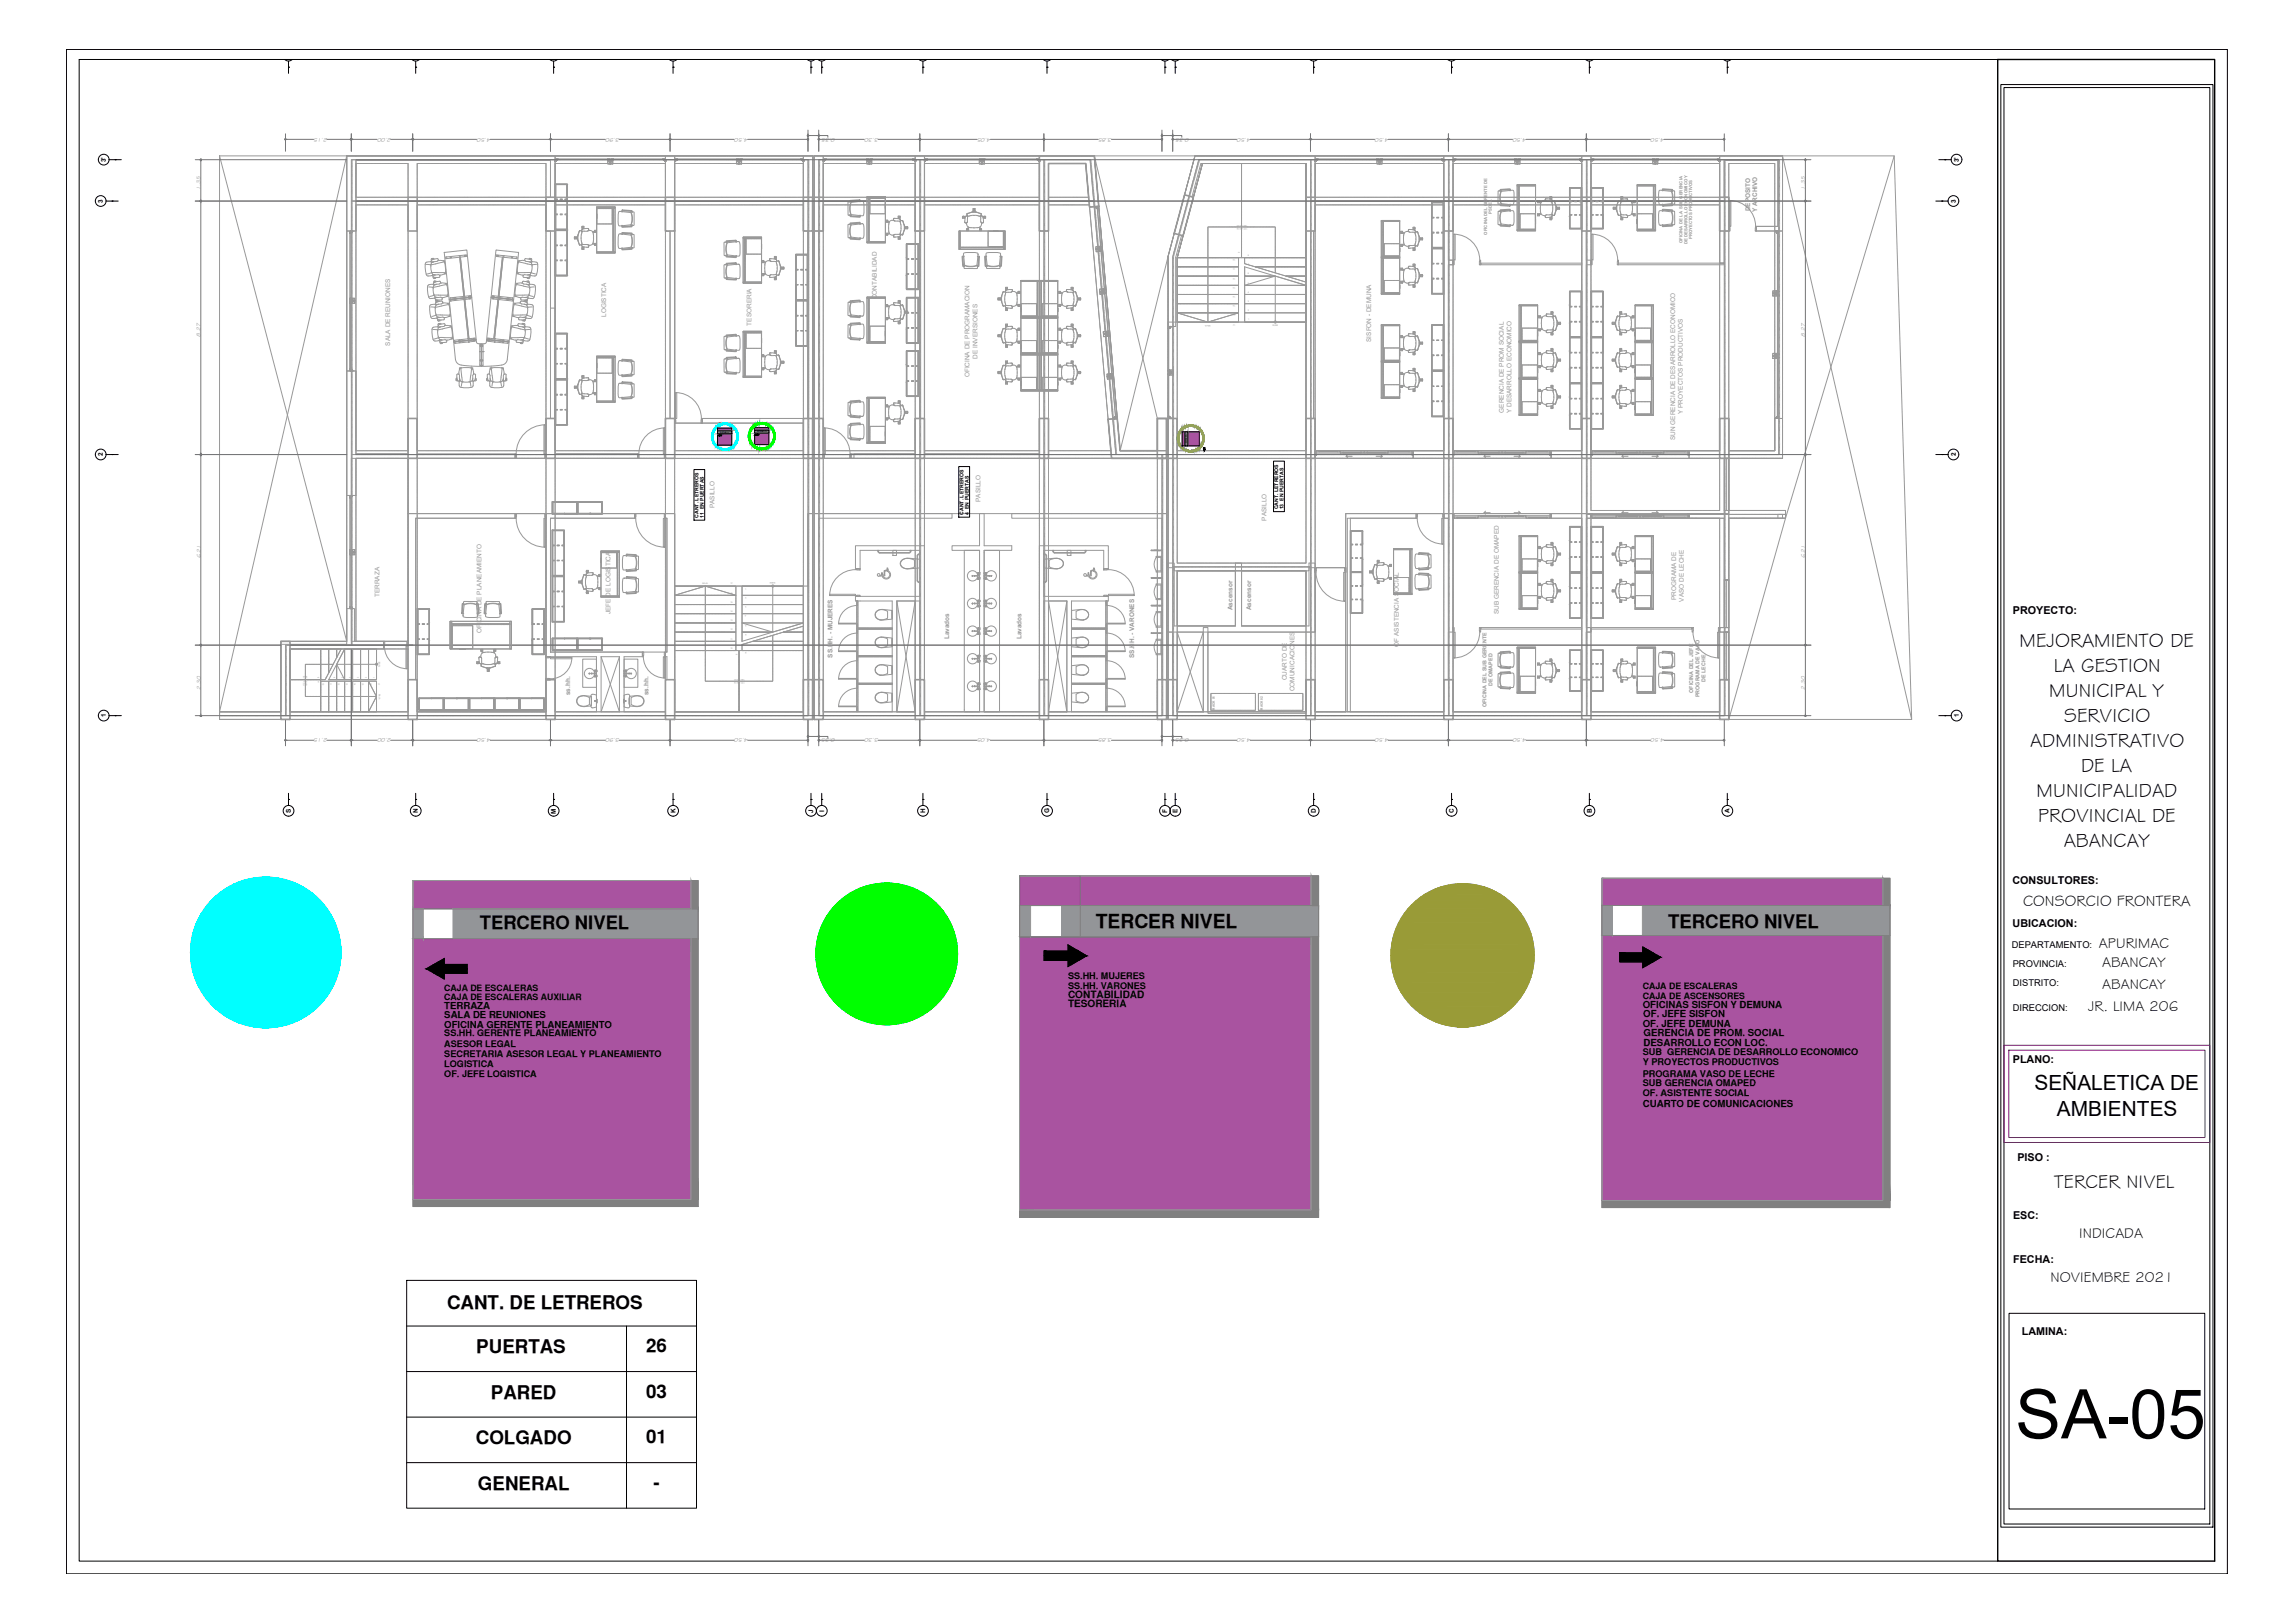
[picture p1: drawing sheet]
<svg xmlns="http://www.w3.org/2000/svg" width="841mm" height="594mm" viewBox="0 0 841 594" stroke-linecap="round" stroke-linejoin="round" font-family="sans-serif">
<defs><g id="words">
<text font-size="25.1" x="738.5" y="526.8">SA-05</text>
<g font-size="7.6">
<text x="745.5" y="399.1">SEÑALETICA DE</text>
<text x="753.8" y="408.8">AMBIENTES</text>
</g>
<g font-size="7.3">
<text x="740" y="236.8">MEJORAMIENTO DE</text>
<text x="752.7" y="246">LA GESTION</text>
<text x="750.9" y="255.2">MUNICIPAL Y</text>
<text x="756.4" y="264.4">SERVICIO</text>
<text x="744" y="273.6">ADMINISTRATIVO</text>
<text x="762.6" y="282.8">DE LA</text>
<text x="746.3" y="292">MUNICIPALIDAD</text>
<text x="746.9" y="301.1">PROVINCIAL DE</text>
<text x="756.3" y="310.3">ABANCAY</text>
</g>
<text font-size="7.1" x="401.5" y="340">TERCER NIVEL</text>
<text font-size="7" x="752.8" y="435.2">TERCER NIVEL</text>
<g font-size="6.9">
<text x="163.8" y="479.5">CANT. DE LETREROS</text>
<text x="174.6" y="495.6">PUERTAS</text>
<text x="236.7" y="495.2">26</text>
<text x="179.9" y="512.3">PARED</text>
<text x="236.7" y="511.9">03</text>
<text x="174.4" y="529">COLGADO</text>
<text x="236.7" y="528.6">01</text>
<text x="175.1" y="545.7">GENERAL</text>
<text x="239.5" y="545.3">-</text>
</g>
<g font-size="6.8">
<text x="175.8" y="340.4">TERCERO NIVEL</text>
<text x="611.3" y="339.8">TERCERO NIVEL</text>
</g>
<text font-size="5.7" x="741.4" y="332">CONSORCIO FRONTERA</text>
<g font-size="5.4">
<text x="769.2" y="347.2">APURIMAC</text>
<text x="770.4" y="354.1">ABANCAY</text>
<text x="770.4" y="362.1">ABANCAY</text>
<text x="765.2" y="370.2">JR. LIMA 206</text>
<text x="761.9" y="453.4">INDICADA</text>
<text x="751.4" y="469.5">NOVIEMBRE 2021</text>
</g>
<g font-size="4">
<text x="737.6" y="225">PROYECTO:</text>
<text x="737.5" y="323.7">CONSULTORES:</text>
<text x="737.5" y="339.6">UBICACION:</text>
<text x="737.6" y="389.5">PLANO:</text>
<text x="739.3" y="425.3">PISO :</text>
<text x="737.7" y="446.4">ESC:</text>
<text x="737.8" y="462.5">FECHA:</text>
<text x="740.9" y="488.8">LAMINA:</text>
</g>
<g font-size="3.7">
<text x="391.4" y="365.6">CONTABILIDAD</text>
<text x="391.4" y="368.9">TESORERIA</text>
</g>
<g font-size="3.5">
<text x="162.8" y="369.6">TERRAZA</text>
<text x="602" y="369.2">OFICINAS SISFON Y DEMUNA</text>
<text x="162.8" y="372.7">SALA DE REUNIONES</text>
<text x="162.8" y="376.4">OFICINA GERENTE PLANEAMIENTO</text>
<text x="602" y="376.1">OF. JEFE DEMUNA</text>
<text x="602.2" y="372.5">OF. JEFE SISFON</text>
<text x="602.3" y="383.2">DESARROLLO ECON LOC.</text>
<text x="602.3" y="379.3">GERENCIA DE PROM. SOCIAL</text>
<text x="602" y="405.3">CUARTO DE COMUNICACIONES</text>
</g>
<g font-size="3.4">
<text x="737.2" y="347.1">DEPARTAMENTO:</text>
<text x="737.6" y="354.1">PROVINCIA:</text>
<text x="737.6" y="361.3">DISTRITO:</text>
<text x="737.6" y="370.3">DIRECCION:</text>
<text x="602" y="386.5">SUB GERENCIA DE DESARROLLO ECONOMICO</text>
<text x="602" y="390.2">Y PROYECTOS PRODUCTIVOS</text>
<text x="602" y="394.5">PROGRAMA VASO DE LECHE</text>
<text x="602" y="401.3">OF. ASISTENTE SOCIAL</text>
<text x="602" y="397.8">SUB GERENCIA OMAPED</text>
</g>
<g font-size="3.3">
<text x="391.4" y="358.5">SS.HH. MUJERES</text>
<text x="391.4" y="362.1">SS.HH. VARONES</text>
<text x="162.8" y="379.5">SS.HH. GERENTE PLANEAMIENTO</text>
<text x="162.8" y="383.6">ASESOR LEGAL</text>
<text x="162.8" y="387.1">SECRETARIA ASESOR LEGAL Y PLANEAMIENTO</text>
<text x="162.8" y="391">LOGISTICA</text>
<text x="162.8" y="394.5">OF. JEFE LOGISTICA</text>
</g>
<g font-size="3.2">
<text x="162.8" y="362.8">CAJA DE ESCALERAS</text>
<text x="602" y="362.4">CAJA DE ESCALERAS</text>
<text x="602" y="365.9">CAJA DE ASCENSORES</text>
<text x="162.8" y="366.3">CAJA DE ESCALERAS AUXILIAR</text>
</g>
<g font-size="2.4">
<text x="38.8" y="59.4" transform="rotate(-90 38.8 59.4)">3'</text>
<text x="717.8" y="59.4" transform="rotate(-90 717.8 59.4)">3'</text>
<text x="37.7" y="74.3" transform="rotate(-90 37.7 74.3)">3</text>
<text x="716.7" y="74.3" transform="rotate(-90 716.7 74.3)">3</text>
<text x="37.7" y="167.2" transform="rotate(-90 37.7 167.2)">2</text>
<text x="716.7" y="167.2" transform="rotate(-90 716.7 167.2)">2</text>
<text x="38.8" y="262.8" transform="rotate(-90 38.8 262.8)">1</text>
<text x="717.8" y="262.8" transform="rotate(-90 717.8 262.8)">1</text>
<text x="106.6" y="297.8" transform="rotate(-90 106.6 297.8)">S</text>
<text x="153.2" y="297.8" transform="rotate(-90 153.2 297.8)">N</text>
<text x="203.7" y="298" transform="rotate(-90 203.7 298)">M</text>
<text x="247.5" y="297.8" transform="rotate(-90 247.5 297.8)">K</text>
<text x="298" y="297.7" transform="rotate(-90 298 297.7)">J</text>
<text x="302" y="297.3" transform="rotate(-90 302 297.3)">I</text>
<text x="339" y="297.8" transform="rotate(-90 339 297.8)">H</text>
<text x="384.5" y="297.9" transform="rotate(-90 384.5 297.9)">G</text>
<text x="427.8" y="297.7" transform="rotate(-90 427.8 297.7)">F</text>
<text x="431.5" y="297.8" transform="rotate(-90 431.5 297.8)">E</text>
<text x="482.2" y="297.8" transform="rotate(-90 482.2 297.8)">D</text>
<text x="532.8" y="297.8" transform="rotate(-90 532.8 297.8)">C</text>
<text x="583.3" y="297.8" transform="rotate(-90 583.3 297.8)">B</text>
<text x="633.8" y="297.8" transform="rotate(-90 633.8 297.8)">A</text>
</g>
<g font-size="2.4" fill="#989898">
<text x="641.3" y="77.4" transform="rotate(-90 641.3 77.4)">DEPOSITO</text>
<text x="643.9" y="77.8" transform="rotate(-90 643.9 77.8)">Y ARCHIVO</text>
<text x="321.3" y="109.6" transform="rotate(-90 321.3 109.6)">CONTABILIDAD</text>
<text x="222.1" y="116.1" transform="rotate(-90 222.1 116.1)">LOGISTICA</text>
<text x="275.4" y="119.2" transform="rotate(-90 275.4 119.2)">TESORERIA</text>
<text x="502.5" y="125.2" transform="rotate(-90 502.5 125.2)">SISFON - DEMUNA</text>
<text x="142.9" y="126.6" transform="rotate(-90 142.9 126.6)">SALA DE REUNIONES</text>
<text x="358.2" y="131.4" transform="rotate(-90 358.2 131.4)">DE INVERSIONES</text>
<text x="355.3" y="138.2" transform="rotate(-90 355.3 138.2)">OFICINA DE PROGRAMACION</text>
<text x="551.1" y="151.1" transform="rotate(-90 551.1 151.1)">GERENCIA DE PROM SOCIAL</text>
<text x="553.9" y="151.3" transform="rotate(-90 553.9 151.3)">Y DESARROLLO ECONOMICO</text>
<text x="616.7" y="151.6" transform="rotate(-90 616.7 151.6)">Y PROYECTOS PRODUCTIVOS</text>
<text x="613.9" y="161.1" transform="rotate(-90 613.9 161.1)">SUN GERENCIA DE DESARROLLO ECONOMICO</text>
<text x="359.3" y="183.8" transform="rotate(-90 359.3 183.8)">PASILLO</text>
<text x="261.9" y="186.2" transform="rotate(-90 261.9 186.2)">PASILLO</text>
<text x="464.1" y="190.7" transform="rotate(-90 464.1 190.7)">PASILLO</text>
<text x="139" y="218.7" transform="rotate(-90 139 218.7)">TERRAZA</text>
<text x="614.2" y="219.8" transform="rotate(-90 614.2 219.8)">PROGRAMA DE</text>
<text x="617" y="220.3" transform="rotate(-90 617 220.3)">VASO DE LECHE</text>
<text x="223.7" y="225" transform="rotate(-90 223.7 225)">JEFE DE LOGISTICA</text>
<text x="451.7" y="223.5" transform="rotate(-90 451.7 223.5)">Ascensor</text>
<text x="458.4" y="223.5" transform="rotate(-90 458.4 223.5)">Ascensor</text>
<text x="549.2" y="225" transform="rotate(-90 549.2 225)">SUB GERENCIA DE OMAPED</text>
<text x="176.5" y="231.9" transform="rotate(-90 176.5 231.9)">OFICINA DE PLANEAMIENTO</text>
<text x="347.8" y="234.1" transform="rotate(-90 347.8 234.1)">Lavados</text>
<text x="374.3" y="234.1" transform="rotate(-90 374.3 234.1)">Lavados</text>
<text x="512.7" y="236.9" transform="rotate(-90 512.7 236.9)">OF ASISTENCIA SOCIAL</text>
<text x="305.1" y="240.9" transform="rotate(-90 305.1 240.9)">SS.HH. - MUJERES</text>
<text x="415.6" y="241" transform="rotate(-90 415.6 241)">SS.HH. - VARONES</text>
<text x="471.6" y="249.2" transform="rotate(-90 471.6 249.2)">CUARTO DE</text>
<text x="208.9" y="254.6" transform="rotate(-90 208.9 254.6)">ss.hh.</text>
<text x="237.6" y="254.6" transform="rotate(-90 237.6 254.6)">ss.hh.</text>
<text x="474.4" y="253.1" transform="rotate(-90 474.4 253.1)">COMUNICACIONES</text>
</g>
<g font-size="2.1" fill="#767676">
<text x="120" y="50.4" transform="rotate(-180 120 50.4)">2.15</text>
<text x="143.4" y="50.4" transform="rotate(-180 143.4 50.4)">2.00</text>
<text x="179.8" y="50.4" transform="rotate(-180 179.8 50.4)">4.50</text>
<text x="227" y="50.4" transform="rotate(-180 227 50.4)">3.90</text>
<text x="274.2" y="50.4" transform="rotate(-180 274.2 50.4)">4.50</text>
<text x="306" y="50.4" transform="rotate(-180 306 50.4)">0.35</text>
<text x="321.9" y="50.4" transform="rotate(-180 321.9 50.4)">3.30</text>
<text x="363.1" y="50.4" transform="rotate(-180 363.1 50.4)">4.05</text>
<text x="407.5" y="50.4" transform="rotate(-180 407.5 50.4)">3.85</text>
<text x="435.8" y="50.4" transform="rotate(-180 435.8 50.4)">0.35</text>
<text x="458.4" y="50.4" transform="rotate(-180 458.4 50.4)">4.50</text>
<text x="508.9" y="50.4" transform="rotate(-180 508.9 50.4)">4.50</text>
<text x="559.4" y="50.4" transform="rotate(-180 559.4 50.4)">4.50</text>
<text x="610" y="50.4" transform="rotate(-180 610 50.4)">4.50</text>
<text x="73.5" y="69.6" transform="rotate(-90 73.5 69.6)">1.35</text>
<text x="661.6" y="69.6" transform="rotate(-90 661.6 69.6)">1.35</text>
<text x="73.5" y="123.4" transform="rotate(-90 73.5 123.4)">8.27</text>
<text x="661.5" y="123.4" transform="rotate(-90 661.5 123.4)">8.27</text>
<text x="73.5" y="204.5" transform="rotate(-90 73.5 204.5)">6.21</text>
<text x="661.6" y="204.5" transform="rotate(-90 661.6 204.5)">6.21</text>
<text x="73.5" y="252.6" transform="rotate(-90 73.5 252.6)">2.30</text>
<text x="661.6" y="252.6" transform="rotate(-90 661.6 252.6)">2.30</text>
<text x="120" y="270.5" transform="rotate(-180 120 270.5)">2.15</text>
<text x="143.4" y="270.5" transform="rotate(-180 143.4 270.5)">2.00</text>
<text x="179.8" y="270.5" transform="rotate(-180 179.8 270.5)">4.50</text>
<text x="227" y="270.5" transform="rotate(-180 227 270.5)">3.90</text>
<text x="274.2" y="270.5" transform="rotate(-180 274.2 270.5)">4.50</text>
<text x="306" y="270.5" transform="rotate(-180 306 270.5)">0.35</text>
<text x="321.9" y="270.5" transform="rotate(-180 321.9 270.5)">3.30</text>
<text x="363.1" y="270.5" transform="rotate(-180 363.1 270.5)">4.05</text>
<text x="407.5" y="270.5" transform="rotate(-180 407.5 270.5)">3.85</text>
<text x="435.8" y="270.5" transform="rotate(-180 435.8 270.5)">0.35</text>
<text x="458.4" y="270.5" transform="rotate(-180 458.4 270.5)">4.50</text>
<text x="508.9" y="270.5" transform="rotate(-180 508.9 270.5)">4.50</text>
<text x="559.4" y="270.5" transform="rotate(-180 559.4 270.5)">4.50</text>
<text x="610" y="270.5" transform="rotate(-180 610 270.5)">4.50</text>
</g>
<g font-size="2" fill="#989898">
<text x="546.9" y="251.3" transform="rotate(-90 546.9 251.3)">DE OMAPED</text>
<text x="624.9" y="249.8" transform="rotate(-90 624.9 249.8)">DE LECHE</text>
<text x="620.5" y="253.8" transform="rotate(-90 620.5 253.8)">OFICINA DEL JEFE</text>
<text x="622.7" y="255.3" transform="rotate(-90 622.7 255.3)">PROGRAMA DE VASO</text>
<text x="544.8" y="258.9" transform="rotate(-90 544.8 258.9)">OFICINA DEL SUB GERENTE</text>
</g>
<g font-size="1.9">
<text x="256" y="189.6" transform="rotate(-90 256 189.6)">CANT. LETREROS</text>
<text x="258" y="189.7" transform="rotate(-90 258 189.7)">11 EN PUERTAS</text>
<text x="353" y="188.5" transform="rotate(-90 353 188.5)">CANT. LETREROS</text>
<text x="355" y="188.5" transform="rotate(-90 355 188.5)">4 EN PUERTAS</text>
<text x="468.4" y="186.5" transform="rotate(-90 468.4 186.5)">CANT. LETREROS</text>
<text x="470.4" y="186.6" transform="rotate(-90 470.4 186.6)">13 EN PUERTAS</text>
</g>
<g font-size="1.6" fill="#989898">
<text x="546.7" y="78.3" transform="rotate(-90 546.7 78.3)">PSDEL</text>
<text x="544.9" y="86" transform="rotate(-90 544.9 86)">OFICINA DEL GERENTE DE</text>
<text x="616.6" y="89" transform="rotate(-90 616.6 89)">OFICINA DE LA SUB GERENCIA</text>
<text x="618.4" y="89.4" transform="rotate(-90 618.4 89.4)">DE DESARROLLO ECONOMICO Y</text>
<text x="620.1" y="87.6" transform="rotate(-90 620.1 87.6)">PROYECTOS PRODUCTIVOS</text>
</g>
<g font-size="1.2" fill="#989898">
<text x="445.1" y="259.9" transform="rotate(-90 445.1 259.9)">RACK 01</text>
<text x="462.8" y="260" transform="rotate(-90 462.8 260)">RACK 02</text>
</g>
<g font-size=".8" fill="#989898">
<text x="457.1" y="83.3" transform="rotate(-180 457.1 83.3)">17C x 0.18</text>
<text x="457.1" y="82.5" transform="rotate(-180 457.1 82.5)">16H x 0.30</text>
<text x="452.7" y="95" transform="rotate(-180 452.7 95)">10</text>
<text x="452.7" y="98.3" transform="rotate(-180 452.7 98.3)">11</text>
<text x="452.7" y="101.7" transform="rotate(-180 452.7 101.7)">12</text>
<text x="457.3" y="100.5">6</text>
<text x="457.3" y="97.1">7</text>
<text x="452.7" y="105.1" transform="rotate(-180 452.7 105.1)">13</text>
<text x="457.3" y="103.9">5</text>
<text x="452.7" y="108.4" transform="rotate(-180 452.7 108.4)">14</text>
<text x="452.7" y="111.8" transform="rotate(-180 452.7 111.8)">15</text>
<text x="457.3" y="114">2</text>
<text x="443.6" y="118.9" transform="rotate(-180 443.6 118.9)">BAJA</text>
<text x="452.7" y="115.2" transform="rotate(-180 452.7 115.2)">16</text>
<text x="452.7" y="118.6" transform="rotate(-180 452.7 118.6)">17</text>
<text x="457.4" y="117.4">1</text>
<text x="466.3" y="119.3">SUBE</text>
<text x="257.4" y="213.8">BAJA</text>
<text x="267.6" y="214.1">17</text>
<text x="273.6" y="215.3" transform="rotate(-180 273.6 215.3)">1</text>
<text x="284.2" y="213.3" transform="rotate(-180 284.2 213.3)">SUBE</text>
<text x="267.6" y="217.5">16</text>
<text x="273.5" y="218.6" transform="rotate(-180 273.5 218.6)">2</text>
<text x="267.6" y="227.6">13</text>
<text x="273.5" y="225.4" transform="rotate(-180 273.5 225.4)">4</text>
<text x="273.5" y="222" transform="rotate(-180 273.5 222)">3</text>
<text x="267.6" y="230.9">12</text>
<text x="273.5" y="232.1" transform="rotate(-180 273.5 232.1)">6</text>
<text x="273.5" y="228.8" transform="rotate(-180 273.5 228.8)">5</text>
<text x="267.6" y="237.6">10</text>
<text x="267.7" y="234.3">11</text>
<text x="270.2" y="239.8" transform="rotate(-90 270.2 239.8)">9</text>
<text x="273.5" y="235.5" transform="rotate(-180 273.5 235.5)">7</text>
<text x="273.5" y="238.9" transform="rotate(-180 273.5 238.9)">8</text>
<text x="139.3" y="244.4" transform="rotate(-90 139.3 244.4)">SUBE</text>
<text x="111.7" y="251.4" transform="rotate(-90 111.7 251.4)">17C x 0.18</text>
<text x="112.6" y="251.4" transform="rotate(-90 112.6 251.4)">16H x 0.26</text>
<text x="116.9" y="248.4" transform="rotate(-90 116.9 248.4)">8</text>
<text x="116.9" y="249.5" transform="rotate(-180 116.9 249.5)">9</text>
<text x="118.1" y="250.1" transform="rotate(90 118.1 250.1)">10</text>
<text x="119.9" y="248.4" transform="rotate(-90 119.9 248.4)">7</text>
<text x="121" y="250.1" transform="rotate(90 121 250.1)">11</text>
<text x="122.8" y="248.4" transform="rotate(-90 122.8 248.4)">6</text>
<text x="124" y="250.1" transform="rotate(90 124 250.1)">12</text>
<text x="125.7" y="248.4" transform="rotate(-90 125.7 248.4)">5</text>
<text x="126.9" y="250" transform="rotate(90 126.9 250)">13</text>
<text x="128.6" y="248.4" transform="rotate(-90 128.6 248.4)">4</text>
<text x="129.8" y="250.1" transform="rotate(90 129.8 250.1)">14</text>
<text x="132.7" y="250" transform="rotate(90 132.7 250)">15</text>
<text x="135.7" y="250" transform="rotate(90 135.7 250)">16</text>
<text x="272.9" y="249.7" transform="rotate(-180 272.9 249.7)">17C x 0.18</text>
<text x="272.9" y="248.8" transform="rotate(-180 272.9 248.8)">16H x 0.30</text>
<text x="138.8" y="254.1" transform="rotate(90 138.8 254.1)">BAJA</text>
</g>
<g font-size=".6">
<text x="264" y="158.5">SOTANO 01</text>
<text x="277.4" y="158.3" transform="rotate(1 277.4 158.3)">SOTANO 01</text>
<text x="434.9" y="162.3" transform="rotate(-90 434.9 162.3)">SOTANO 01</text>
</g>
</g></defs>
<!-- layer: DIBUJO -->
<g fill="none" stroke="#989898" stroke-width=".37">
<path d="M80.4 57.1h613.8l6.3 206.4h-620.1zM80.4 57.1l46.7 177.8M127.1 57.1h170.7v206.4h-217.4v-2.8h22.5v-24.7h24.2zM127.1 57.1v27.5h3.3M127.1 57.1h170.7v206.4M127.1 57.1v177.8M127.1 57.1l-46.7 203.6M128.7 60h.1M128.7 59.7h.1M128.7 59.3h.1M128.7 59h.1M128.7 58.7h.1"/>
<path d="M128.7 58.8v.1M128.7 59.1v.2M128.7 59.4v.2M128.7 59.8v.1M128.9 58.5l-.2 .1M129 58.5h.1M129 58.5h.2M129.3 58.5h.1M129.4 58.5h.1M129.6 58.5h.1M129.7 58.5h.2M129.9 58.5h.1"/>
<path d="M130 58.5h.2M130.3 58.5h.1M130.4 58.5h.1M130.4 58.8h71.3v13.4h-1.6v12.4h1.6v28.2h1.7v40.5h-3.3v14.6h-47.2v-14.6h-3.4v12.9h-19.1v-30.3h-3.3v-51.3h3.3zM130.4 59.9h19.1v12.3h-19.1M130.6 58.5h.1M130.7 58.5h.1M130.9 58.5h.1M131 58.5h.2M131.2 58.5h.1M131.3 58.5h.2M131.6 58.5h.1"/>
<path d="M131.7 58.5h.1M131.9 58.5h.1M132 58.5h.1M132.2 58.5h.1M132.3 58.5h.2M132.6 58.5h.1M132.6 58.5h.2M132.9 58.5h.1M133 58.5h.1M133.2 58.5h.1M133.3 58.5h.1M133.5 58.5h.1"/>
<path d="M133.6 58.5h.2M133.9 58.5h.1M134 58.5h.1M134.2 58.5h.1M134.3 58.5h.1M134.5 58.5h.1M134.6 58.5h.2M134.8 58.5h.1M134.9 58.5h.2M135.2 58.5h.1M135.3 58.5h.1M135.5 58.5h.1"/>
<path d="M135.6 58.5h.1M135.8 58.5h.1M135.9 58.5h.2M136.2 58.5h.1M136.2 58.5h.2M136.5 58.5h.1M136.6 58.5h.1M136.8 58.5h.1M136.9 58.5h.1M137.1 58.5h.1M137.2 58.5h.2M137.5 58.5h.1"/>
<path d="M137.6 58.5h.1M137.8 58.5h.1M137.9 58.5h.1M138.1 58.5h.1M138.2 58.5h.2M138.4 58.5h.1M138.5 58.5h.2M138.8 58.5h.1M138.9 58.5h.1M139.1 58.5h.1M139.2 58.5h.1M139.4 58.5h.1"/>
<path d="M139.5 58.5h.2M139.8 58.5h.1M139.8 58.5h.2M140.1 58.5h.1M140.2 58.5h.1M140.4 58.5h.1M140.5 58.5h.1M140.7 58.5h.1M140.8 58.5h.2M141.1 58.5h.1M141.2 58.5h.1M141.4 58.5h.1"/>
<path d="M141.5 58.5h.1M141.7 58.5h.1M141.8 58.5h.2M142 58.5h.1M142.1 58.5h.2M142.4 58.5h.1M142.5 58.5h.1M142.7 58.5h.1M142.8 58.5h.1M143 58.5h.1M143.1 58.5h.2M143.4 58.5h.1"/>
<path d="M143.4 58.5h.2M143.7 58.5h.1M143.8 58.5h.1M144 58.5h.1M144.1 58.5h.1M144.3 58.5h.1M144.4 58.5h.2M144.7 58.5h.1M144.8 58.5h.1M145 58.5h.1M145.1 58.5h.1M145.3 58.5h.1"/>
<path d="M145.4 58.5h.2M145.6 58.5h.1M145.7 58.5h.2M146 58.5h.1M146.1 58.5h.1M146.3 58.5h.1M146.4 58.5h.1M146.6 58.5h.1M146.7 58.5h.2M147 58.5h.1M147 58.5h.2M147.3 58.5h.1"/>
<path d="M147.4 58.5h.1M147.6 58.5h.1M147.7 58.5h.1M147.9 58.5h.1M148 58.5h.2M148.3 58.5h.1M148.4 58.5h.1M148.6 58.5h.1M148.7 58.5h.2M148.9 58.5h.1M149 58.5h.2M149.2 58.5h.1"/>
<path d="M149.3 58.5h.2M149.6 58.5h.1M149.7 58.5h.1M149.9 58.5h.1M150 58.5h.1M150.2 58.5h.1M150.3 58.5h.2M150.6 58.5h.1M150.6 58.5h.2M150.9 58.5h.1M151 58.5h.1M151.2 58.5h.1"/>
<path d="M151.3 58.5h.1M151.5 58.5h.1M151.6 58.5h.2M151.9 58.5h.1M151.9 58.5h.2M152.2 58.5h.1M152.3 58.5h.2M152.5 58.5h.1M152.6 58.5h.2M152.8 58.5h.1M152.9 59.9h47.2v12.3h-47.2zM152.9 58.5h.2"/>
<path d="M153.2 58.5h.1M153.3 58.5h.1M153.5 58.5h.1M153.6 58.5h.1M153.9 58.5h.1M153.9 58.5h.2M154.1 58.5h.1M154.2 58.5h.2M154.5 58.5h.1M154.6 58.5h.1M154.8 58.5h.1M154.9 58.5h.1"/>
<path d="M155.1 58.5h.1M155.2 58.5h.2M155.5 58.5h.1M155.5 58.5h.2M155.8 58.5h.1M155.9 58.5h.2M156.1 58.5h.1M156.2 58.5h.2M156.4 58.5h.1M156.5 58.5h.2M156.8 58.5h.1M156.9 58.5h.1"/>
<path d="M157.1 58.5h.1M157.2 58.5h.2M157.5 58.5h.1M157.5 58.5h.2M157.7 58.5h.1M157.8 58.5h.2M158.1 58.5h.1M158.2 58.5h.1M158.4 58.5h.1M158.5 58.5h.1M158.7 58.5h.1M158.8 58.5h.2"/>
<path d="M159.1 58.5h.1M159.1 58.5h.2M159.4 58.5h.1M159.5 58.5h.2M159.7 58.5h.1M159.8 58.5h.1M160 58.5h.1M160.1 58.5h.2M160.4 58.5h.1M160.5 58.5h.1M160.7 58.5h.1M160.8 58.5h.2"/>
<path d="M161.1 58.5h.1M161.1 58.5h.2M161.3 58.5h.1M161.4 58.5h.2M161.7 58.5h.1M161.8 58.5h.1M162 58.5h.1M162.1 58.5h.1M162.4 58.5h.1M162.4 58.5h.2M162.7 58.5h.1M162.7 58.5h.2"/>
<path d="M163 58.5h.1M163.1 58.5h.2M163.3 58.5h.1M163.4 58.5h.1M163.6 58.5h.1M163.7 58.5h.2M164 58.5h.1M164.1 58.5h.1M164.3 58.5h.1M164.4 58.5h.2M164.6 58.5h.1M164.7 58.5h.2"/>
<path d="M164.9 58.5h.1M165 58.5h.2M165.3 58.5h.1M165.4 58.5h.1M165.6 58.5h.1M165.7 58.5h.2M166 58.5h.1M166 58.5h.2M166.3 58.5h.1M166.3 58.5h.2M166.6 58.5h.1M166.7 58.5h.1"/>
<path d="M166.9 58.5h.1M167 58.5h.1M167.2 58.5h.1M167.4 58.5h.1M167.6 58.5h.1M167.7 58.5h.1M167.9 58.5h.1M168 58.5h.2M168.2 58.5h.1M168.3 58.5h.2M168.5 58.5h.1M168.6 58.5h.2"/>
<path d="M168.9 58.5h.1M169 58.5h.1M169.2 58.5h.1M169.3 58.5h.2M169.6 58.5h.1M169.6 58.5h.2M169.9 58.5h.1M169.9 58.5h.2M170.2 58.5h.1M170.3 58.5h.1M170.5 58.5h.1M170.6 58.5h.1"/>
<path d="M170.9 58.5h.1M171 58.5h.1M171.2 58.5h.1M171.3 58.5h.1M171.5 58.5h.1M171.6 58.5h.2M171.8 58.5h.1M171.9 58.5h.2M172.1 58.5h.1M172.2 58.5h.2M172.5 58.5h.1M172.6 58.5h.1"/>
<path d="M172.8 58.5h.1M172.9 58.5h.2M173.2 58.5h.1M173.2 58.5h.2M173.5 58.5h.1M173.5 58.5h.2M173.8 58.5h.1M173.9 58.5h.1M174.1 58.5h.1M174.2 58.5h.2M174.5 58.5h.1M174.6 58.5h.1"/>
<path d="M174.8 58.5h.1M174.9 58.5h.1M175.1 58.5h.1M175.2 58.5h.2M175.4 58.5h.1M175.5 58.5h.2M175.7 58.5h.1M175.9 58.5h.1M176.1 58.5h.1M176.2 58.5h.1M176.4 58.5h.1M176.5 58.5h.2"/>
<path d="M176.8 58.5h.1M176.8 58.5h.2M177.1 58.5h.1M177.1 58.5h.2M177.4 58.5h.1M177.5 58.5h.1M177.7 58.5h.1M177.8 58.5h.2M178.1 58.5h.1M178.2 58.5h.1M178.4 58.5h.1M178.4 58.5h.2"/>
<path d="M178.7 58.5h.1M178.8 58.5h.2M179 58.5h.1M179.1 58.5h.2M179.4 58.5h.1M179.5 58.5h.1M179.7 58.5h.1M179.8 58.5h.1M180 58.5h.1M180.1 58.5h.2M180.4 58.5h.1M180.4 58.5h.2"/>
<path d="M180.7 58.5h.1M180.7 58.5h.2M181 58.5h.1M181.1 58.5h.1M181.3 58.5h.1M181.4 58.5h.2M181.7 58.5h.1M181.8 58.5h.1M182 58.5h.1M182 58.5h.2M182.3 58.5h.1M182.4 58.5h.2"/>
<path d="M182.6 58.5h.1M182.7 58.5h.2M183 58.5h.1M183.1 58.5h.1M183.3 58.5h.1M183.4 58.5h.1M183.6 58.5h.1M183.7 58.5h.2M184 58.5h.1M184 58.5h.2M184.3 58.5h.1M184.4 58.5h.1"/>
<path d="M184.6 58.5h.1M184.7 58.5h.1M184.9 58.5h.1M185 58.5h.2M185.3 58.5h.1M185.3 58.5h.2M185.6 58.5h.1M185.6 58.5h.2M185.9 58.5h.1M186 58.5h.2M186.2 58.5h.1M186.3 58.5h.2"/>
<path d="M186.6 58.5h.1M186.7 58.5h.1M186.9 58.5h.1M187 58.5h.1M187.2 58.5h.1M187.3 58.5h.2M187.6 58.5h.1M187.6 58.5h.2M187.9 58.5h.1M188 58.5h.1M188.2 58.5h.1M188.3 58.5h.1"/>
<path d="M188.5 58.5h.1M188.6 58.5h.2M188.9 58.5h.1M188.9 58.5h.2M189.2 58.5h.1M189.3 58.5h.1M189.5 58.5h.1M189.6 58.5h.2M189.8 58.5h.1M189.9 58.5h.2M190.2 58.5h.1M190.3 58.5h.1"/>
<path d="M190.5 58.5h.1M190.6 58.5h.1M190.8 58.5h.1M190.9 58.5h.2M191.1 58.5h.1M191.2 58.5h.2M191.5 58.5h.1M191.6 58.5h.1M191.8 58.5h.1M191.9 58.5h.1M192.1 58.5h.1M192.2 58.5h.2"/>
<path d="M192.5 58.5h.1M192.5 58.5h.2M192.8 58.5h.1M192.9 58.5h.1M193.1 58.5h.1M193.2 58.5h.2M193.4 58.5h.1M193.5 58.5h.2M193.8 58.5h.1M193.9 58.5h.1M194.1 58.5h.1M194.2 58.5h.1"/>
<path d="M194.4 58.5h.1M194.5 58.5h.2M194.7 58.5h.1M194.8 58.5h.2M195.1 58.5h.1M195.2 58.5h.1M195.4 58.5h.1M195.5 58.5h.1M195.7 58.5h.1M195.8 58.5h.2M196.1 58.5h.1M196.1 58.5h.2"/>
<path d="M196.4 58.5h.1M196.5 58.5h.1M196.7 58.5h.1M196.8 58.5h.1M197 58.5h.1M197.1 58.5h.2M197.4 58.5h.1M197.5 58.5h.1M197.7 58.5h.1M197.8 58.5h.1M198 58.5h.1M198.1 58.5h.2"/>
<path d="M198.3 58.5h.1M198.4 58.5h.2M198.7 58.5h.1M198.8 58.5h.1M199 58.5h.1M199.1 58.5h.1M199.3 58.5h.1M199.4 58.5h.2M199.7 58.5h.1M199.7 58.5h.2M200 58.5h.1M200.1 58.5h.1"/>
<path d="M200.3 58.5h.1M200.4 58.5h.1M200.6 58.5h.1M200.7 58.5h.2M201 58.5h.1M201.1 58.5h.1M201.3 58.5h.1M201.4 58.5h.1M201.6 58.5h.1M201.7 58.5h.2M201.7 58.8h-71.3v106.3h19.1v-90.1h-19.1M201.7 58.8v13.4"/>
<path d="M201.9 58.5h.1M202 58.5h.2M202.3 58.5h.1M202.4 58.5h.1M202.6 58.5h.1M202.7 58.5h.1M202.9 58.5h.1M203 58.5h.2M203.3 58.5h.1M203.3 58.5h.2M203.4 57.1h40.5v27.6h1.6v68.6h-1.6v14.6h-10.2v-1.7h-30.3zM203.4 58.7l.1 .3z"/>
<path d="M203.4 59h.1M203.4 58.7v.3M203.4 58.7h.1M203.4 58.7l.1 .3v-.3l.4-.3zM203.4 58.4h20.2h-.9v1.7h.9M203.4 58.2h20.2M203.4 59.9h40.5v12.3M203.4 57.1v15.1h40.5M203.5 58.7l.4-.3zM203.6 58.8h.1M203.5 59h.1M203.5 58.7v.3"/>
<path d="M203.5 58.7h.1M203.5 58.9h.1M203.5 58.8h.1M203.5 58.8l.2 .2zM203.5 58.9l.1 .1M203.5 58.7v.1M203.6 58.7l.1 .2zM203.6 58.7l-.1 .1M203.6 58.9h.1M203.6 58.7v.1M203.6 58.7h.1M203.6 58.8v.1"/>
<path d="M203.6 58.9v.1M203.6 58.7l.1 .1M203.6 58.5h.1M203.7 58.5h.1M203.7 58.7v.1M203.7 58.9h.1M203.7 58.8v.1M203.7 58.8h.1M203.7 58.7l-.1 .1M203.7 58.9l-.1 .1M203.9 58.4h.3zM203.9 58.2h.3z"/>
<path d="M203.9 58.4h.1M203.9 58.2h.1M203.9 58.4v.1M203.9 58.4l.3 .1zM203.9 58.2l.3 .2zM204 58.5h.1M203.9 58.5h.1M204 58.4h.1M203.9 58.4h.2M203.9 58.2h.2M203.9 58.4l-.4 .3M204 58.6l.1 .1z"/>
<path d="M204 58.5l.1 .1zM204 58.6h.1M204 58.2l-.1 .2M204 58.2h.1M204 58.5v.1M204 58.4l.1 .1M204 58.5l-.3 .2M204.1 58.4h.1M204.1 58.2h.1M204.1 58.6h.1M204.1 58.5v.1M204.1 58.5h.1"/>
<path d="M204.2 58.4h.1M204.2 58.5h.1M204.2 58.2v.2M204.2 58.2h.1M204.2 58.4v.1M204.3 58.5h.2M204.6 58.5h.1M204.7 58.5h.1M204.9 58.5h.1M205 58.5h.1M205.2 58.5h.1M205.3 58.5h.2"/>
<path d="M205.5 58.5h.1M205.6 58.5h.2M205.9 58.5h.1M206 58.5h.1M206.2 58.5h.1M206.3 58.5h.1M206.5 58.5h.1M206.6 58.5h.2M206.9 58.5h.1M206.9 58.5h.2M207.2 58.5h.1M207.3 58.5h.1"/>
<path d="M207.5 58.5h.1M207.6 58.5h.1M207.8 58.5h.1M207.9 58.5h.2M208.2 58.5h.1M208.3 58.5h.1M208.5 58.5h.1M208.6 58.5h.1M208.8 58.5h.1M208.9 58.5h.2M209.1 58.5h.1M209.2 58.5h.2"/>
<path d="M209.5 58.5h.1M209.6 58.5h.1M209.8 58.5h.1M209.9 58.5h.1M210.1 58.5h.1M210.2 58.5h.2M210.5 58.5h.1M210.5 58.5h.2M210.8 58.5h.1M210.9 58.5h.1M211.1 58.5h.1M211.2 58.5h.1"/>
<path d="M211.4 58.5h.1M211.5 58.5h.2M211.8 58.5h.1M211.9 58.5h.1M212.1 58.5h.1M212.2 58.5h.1M212.4 58.5h.1M212.5 58.5h.2M212.7 58.5h.1M212.8 58.5h.2M213.1 58.5h.1M213.2 58.5h.1"/>
<path d="M213.4 58.5h.1M213.5 58.5h.1M213.7 58.5h.1M213.8 58.5h.2M214.1 58.5h.1M214.1 58.5h.2M214.4 58.5h.1M214.5 58.5h.1M214.7 58.5h.1M214.8 58.5h.1M215 58.5h.1M215.1 58.5h.2"/>
<path d="M215.4 58.5h.1M215.4 58.5h.2M215.7 58.5h.1M215.8 58.5h.1M216 58.5h.1M216.1 58.5h.2M216.3 58.5h.1M216.4 58.5h.2M216.7 58.5h.1M216.8 58.5h.1M217 58.5h.1M217.1 58.5h.1"/>
<path d="M217.3 58.5h.1M217.4 58.5h.2M217.6 58.5h.1M217.7 58.5h.2M218 58.5h.1M218.1 58.5h.1M218.3 58.5h.1M218.4 58.5h.1M218.6 58.5h.1M218.7 58.5h.2M219 58.5h.1M219 58.5h.2"/>
<path d="M219.3 58.5h.1M219.4 58.5h.1M219.6 58.5h.1M219.7 58.5h.2M219.9 58.5h.1M220 58.5h.2M220.3 58.5h.1M220.4 58.5h.1M220.6 58.5h.1M220.7 58.5h.1M220.9 58.5h.1M221 58.5h.2"/>
<path d="M221.2 58.5h.1M221.3 58.5h.2M221.6 58.5h.1M221.7 58.5h.1M221.9 58.5h.1M222 58.5h.1M222.2 58.5h.1M222.3 58.5h.2M222.6 58.5h.1M222.6 58.5h.2M222.7 58.4h.9v1.7h-.9zM222.8 58.2h.3z"/>
<path d="M222.8 58.3l.3 .1zM222.8 58.3h.1M222.8 58.2h.1M222.8 58.2v.2M222.8 58.2l.3 .1zM222.8 58.4h.3zM222.8 58.4h.1M222.9 58.5l.1 .2zM222.9 58.5v.2M222.9 58.4h.1M222.9 58.2v.1M222.9 58.2h.1"/>
<path d="M222.9 58.5l.2 .2zM223 58.4h.1M222.9 58.7h.1M222.9 58.3h.1M222.9 58.4l.2 .1zM222.9 58.4v.1M222.9 58.5h.1M222.9 58.4l.2 .1M223 58.7h.1M223 58.2h.1M223 58.3h.1M223 58.4l.5 .3"/>
<path d="M223 58.5v.2M223 58.2v.1M223 58.4v.1M223.1 58.4l.4 .3zM223.1 58.4h.1M223.1 58.3h.1M223.1 58.2h.1M223.1 58.5l-.1 .2M223.1 58.4l.3 .3M223.1 58.3l.4 .4-.4-.3M223.1 58.2v.2M223.2 58.5h.1"/>
<path d="M223.3 58.7l.1 .2zM223.3 58.9h.1M223.3 58.7h.1M223.3 58.8v.1M223.3 58.8h.1M223.3 58.7v.1M223.3 58.7l.2 .2zM223.3 58.5h.1M223.4 59.3h.1M223.4 59.2v.1M223.4 59.2h.1M223.4 59.1h.1"/>
<path d="M223.4 59.1v.1M223.4 58.7l.1 .2zM223.4 58.7l.1 .1M223.4 58.7h.1M223.4 58.8v.1M223.4 58.8h.1M223.4 58.7v.1M223.5 59.2h.1M223.5 59.2v.1M223.5 59.3h.1M223.5 59.1v.1M223.5 59.1h.1"/>
<path d="M223.5 58.4v1.7M223.5 58.6l.1 .4zM223.5 58.9v.1M223.5 58.9h.1M223.5 58.6v.3M223.5 58.6h.1M223.5 59h.1M223.5 58.8l-.1 .1M223.5 58.7h.1M223.5 58.8h.1M223.5 58.7v.1M223.5 58.5h.1"/>
<path d="M223.6 58.4l.1 1.7zM223.6 58.4v1.7zM223.6 59.3h.1M223.6 59.1v.2M223.6 59.1h.1M223.6 58.9v.1M223.6 58.6v.3M223.6 58.6h.1M223.6 58.5h.2M223.7 59.1v.2M223.7 59.3h.1M223.7 59.1h.1"/>
<path d="M223.7 58.4v1.7zM223.7 58.6v.4zM223.7 58.9v.1M223.7 58.6v.3M223.7 58.6h.1M223.7 59h.1M223.7 58.4h20.2M223.7 58.2h20.2M223.7 58.4h.9v1.7h-.9zM223.7 58.4h.9M223.7 58.7l.5-.3zM223.7 58.9h.1"/>
<path d="M223.7 58.7v.1M223.7 58.8l.1 .1M223.7 58.7h.1M223.7 58.8h.1M223.8 58.8h.1M223.7 58.6l.5-.2zM223.8 59.2h.1M223.8 59.2v.1M223.8 59.3h.1M223.8 59.1v.1M223.8 59.1h.1M223.8 58.4v1.7"/>
<path d="M223.8 58.7l.2 .2zM223.8 58.9h.2M223.8 58.7h.1M223.8 58.7h.2M223.8 58.8v.1M223.8 58.7v.1M223.8 58.7l-.1 .1M223.8 58.7h-.1M223.9 59.2v.1M223.9 59.3h.1M223.9 59.1v.1M223.9 59.1h.1"/>
<path d="M223.9 58.5h.1M223.9 59.2h.1M224 58.7h.1M224 58.8v.1M224 58.8h.1M224 58.7v.1M224 58.7h-.2M224 58.5h.1M224.2 58.2h.3zM224.2 58.3l.3 .1zM224.2 58.3h.1M224.2 58.4h.1"/>
<path d="M224.2 58.2h.1M224.2 58.3l-.5 .4 .5-.3M224.2 58.2l.3 .1zM224.2 58.4h.3zM224.2 58.4l-.3 .3M224.3 58.4l.1 .1zM224.3 58.5l.1 .2zM224.3 58.7h.1M224.3 58.5v.2M224.3 58.4h.1M224.3 58.2h.1M224.3 58.3h.1"/>
<path d="M224.3 58.2v.1M224.3 58.4l-.5 .3M224.3 58.4l.1 .1M224.4 58.4h.1M224.4 58.3h.1M224.4 58.2h.1M224.4 58.5v.2M224.5 58.3h.1M224.4 58.2l.1 .1M224.5 58.4h.1M224.5 58.2h.1M224.5 58.2v.1"/>
<path d="M224.5 58.5h.1M224.5 58.3v.1M224.6 58.4v1.7h-.9M224.6 58.5h.2M224.8 58.5h.1M224.9 58.5h.2M225.2 58.5h.1M225.3 58.5h.1M225.5 58.5h.1M225.6 58.5h.1M225.8 58.5h.1M225.9 58.5h.2"/>
<path d="M226.2 58.5h.1M226.2 58.5h.2M226.5 58.5h.1M226.6 58.5h.2M226.8 58.5h.1M226.9 58.5h.1M227.1 58.5h.1M227.2 58.5h.2M227.5 58.5h.1M227.6 58.5h.1M227.8 58.5h.1M227.9 58.5h.1"/>
<path d="M228.1 58.5h.1M228.2 58.5h.2M228.4 58.5h.1M228.5 58.5h.2M228.8 58.5h.1M228.9 58.5h.1M229.1 58.5h.1M229.2 58.5h.1M229.4 58.5h.1M229.5 58.5h.2M229.8 58.5h.1M229.8 58.5h.2"/>
<path d="M230.1 58.5h.1M230.2 58.5h.1M230.4 58.5h.1M230.5 58.5h.1M230.7 58.5h.1M230.8 58.5h.2M231.1 58.5h.1M231.2 58.5h.1M231.4 58.5h.1M231.5 58.5h.1M231.7 58.5h.1M231.8 58.5h.2"/>
<path d="M232 58.5h.1M232.1 58.5h.2M232.4 58.5h.1M232.5 58.5h.1M232.7 58.5h.1M232.8 58.5h.1M233 58.5h.1M233.1 58.5h.2M233.4 58.5h.1M233.4 58.5h.2M233.7 58.5h.1M233.8 58.5h.1"/>
<path d="M234 58.5h.1M234.1 58.5h.1M234.3 58.5h.1M234.4 58.5h.2M234.7 58.5h.1M234.8 58.5h.1M235 58.5h.1M235.1 58.5h.2M235.3 58.5h.1M235.4 58.5h.2M235.6 58.5h.1M235.7 58.5h.2"/>
<path d="M236 58.5h.1M236.1 58.5h.1M236.3 58.5h.1M236.4 58.5h.1M236.6 58.5h.1M236.7 58.5h.2M237 58.5h.1M237 58.5h.2M237.3 58.5h.1M237.4 58.5h.1M237.6 58.5h.1M237.7 58.5h.1"/>
<path d="M237.9 58.5h.1M238 58.5h.2M238.3 58.5h.1M238.4 58.5h.1M238.6 58.5h.1M238.7 58.5h.2M238.9 58.5h.1M239 58.5h.2M239.2 58.5h.1M239.3 58.5h.2M239.6 58.5h.1M239.7 58.5h.1"/>
<path d="M239.9 58.5h.1M240 58.5h.1M240.3 58.5h.1M240.3 58.5h.2M240.6 58.5h.1M240.6 58.5h.2M240.9 58.5h.1M241 58.5h.1M241.2 58.5h.1M241.3 58.5h.1M241.5 58.5h.1M241.6 58.5h.2"/>
<path d="M241.9 58.5h.1M241.9 58.5h.2M242.2 58.5h.1M242.3 58.5h.2M242.5 58.5h.1M242.6 58.5h.2M242.8 58.5h.1M242.9 58.5h.2M243 58.4h.4zM243 58.2h.4zM243 58.4h.1M243 58.2h.1"/>
<path d="M243 58.4l.1 .1M243.1 58.4l.2 .1zM243.1 58.2l.2 .2zM243.1 58.4h.1M243.1 58.5h.1M243.1 58.2h.1M243.1 58.2v.2M243.1 58.6l.2 .1zM243.1 58.5l.2 .1zM243.1 58.6l.1 .1M243.1 58.5h.2M243.2 58.7h.1"/>
<path d="M243.2 58.4h.1M243.2 58.2h.1M243.3 58.5h.1M243.2 58.5v.1M243.2 58.6h.1M243.2 58.5h.1M243.2 58.4l.2 .1M243.3 58.7h.1M243.3 58.4h.1M243.3 58.2h.1M243.3 58.4l.5 .3M243.3 58.6v.1"/>
<path d="M243.3 58.2v.2M243.3 58.5v.1M243.3 58.4l.5 .4zM243.3 58.4l.5 .3 .1 .3v-.3zM243.3 58.5l.3 .2M243.4 58.4h.1M243.4 58.2h.1M243.5 58.5h.1M243.6 58.7l.2 .2zM243.6 58.9h.1M243.6 58.8h.1M243.6 58.8v.1"/>
<path d="M243.6 58.9l.1 .1M243.6 58.5h.2M243.7 58.7l.1 .1M243.7 58.8h.1M243.7 58.9h.1M243.7 58.8v.1M243.7 58.9v.1M243.7 58.7l-.1 .1M243.7 58.7v.1M243.8 58.7v.1M243.8 58.7l.1 .3zM243.8 59h.1"/>
<path d="M243.8 58.7v.3M243.8 58.7h.1M243.8 58.9l-.1 .1M243.8 58.8h.1M243.8 58.9h.1M243.9 59h.1M243.9 58.7v.3M243.9 58.7h.1M243.9 58.5h.1M243.9 58.5h.2M244.2 58.5h.1M244.2 58.5h.2"/>
<path d="M244.5 58.5h.1M244.6 58.5h.1M244.8 58.5h.1M244.9 58.5h.1M245.1 58.5h.1M245.3 58.5h.1M245.5 58.5h.1M245.5 58.5h.2M245.8 58.5h.1M245.9 58.5h.2M246.1 58.5h.1M246.2 58.5h.2"/>
<path d="M246.4 58.5h.1M246.5 58.5h.2M246.8 58.5h.1M246.9 58.5h.1M247.1 58.5h.1M247.2 58.5h.2M247.2 57.1h47.2v27.5h1.7v68.7h-38.7v1.7h-10.2zM247.2 58.7l.1 .3zM247.2 59h.1M247.2 58.7v.3M247.2 58.7h.1M247.3 59h.1"/>
<path d="M247.2 58.7l.1 .3v-.3l.4-.3zM247.2 58.4h47.2M247.2 58.2h47.2M247.3 58.7l.4-.3zM247.4 58.8h.1M247.3 58.7v.3M247.3 58.7h.1M247.3 58.9h.1M247.3 58.8h.1M247.3 58.8l.2 .2zM247.3 58.9l.1 .1M247.3 58.7v.1"/>
<path d="M247.4 58.7l.1 .2zM247.4 58.7l-.1 .1M247.4 58.9h.1M247.4 58.7v.1M247.4 58.7h.1M247.4 58.8v.1M247.4 58.9v.1M247.4 58.7l.1 .1M247.5 58.5h.1M247.5 58.7v.1M247.5 58.9h.1M247.5 58.8v.1"/>
<path d="M247.5 58.8h.1M247.5 58.7l-.1 .1M247.5 58.9l-.1 .1M247.5 58.5h.2M247.7 58.4h.3zM247.7 58.2h.3zM247.7 58.4h.1M247.7 58.2h.1M247.7 58.4v.1M247.7 58.4l.3 .1zM247.7 58.2l.3 .2zM247.7 58.5h.1"/>
<path d="M247.7 58.6l.3 .1zM247.7 58.6l.1 .1M247.7 58.2l.1 .2M247.7 58.5l-.2 .2M247.8 58.6l.2 .1zM247.8 58.5l.2 .1zM247.8 58.4l-.5 .3M247.8 58.7h.1M247.8 58.6v.1M247.8 58.5h.1M247.8 58.2h.1M247.8 58.4h.1"/>
<path d="M247.8 58.2l-.1 .2M247.8 58.5v.1M247.8 58.6h.1M247.8 58.4l.2 .1M247.9 58.7h.1M247.9 58.4h.1M247.9 58.2h.1M247.9 58.6h.1M247.9 58.5v.1M247.9 58.5h.1M248 58.6l-.1 .1M248 58.4h.1"/>
<path d="M248 58.5h.1M248 58.2v.2M248 58.2h.1M248 58.6h.1M248 58.4v.1M248.1 58.5h.1M248.2 58.5h.1M248.4 58.5h.1M248.5 58.5h.1M248.8 58.5h.1M248.8 58.5h.2M249.1 58.5h.1"/>
<path d="M249.1 58.5h.2M249.4 58.5h.1M249.5 58.5h.2M249.7 58.5h.1M249.8 58.5h.2M250 58.5h.1M250.1 58.5h.2M250.4 58.5h.1M250.5 58.5h.1M250.7 58.5h.1M250.8 58.5h.2M251.1 58.5h.1"/>
<path d="M251.1 58.5h.2M251.3 58.5h.1M251.4 58.5h.2M251.7 58.5h.1M251.8 58.5h.1M252 58.5h.1M252.1 58.5h.2M252.4 58.5h.1M252.4 58.5h.2M252.7 58.5h.1M252.7 58.5h.2M253 58.5h.1"/>
<path d="M253.1 58.5h.2M253.3 58.5h.1M253.4 58.5h.1M253.6 58.5h.1M253.8 58.5h.1M254 58.5h.1M254.1 58.5h.1M254.3 58.5h.1M254.4 58.5h.2M254.6 58.5h.1M254.7 58.5h.2M254.9 58.5h.1"/>
<path d="M255 58.5h.2M255.3 58.5h.1M255.4 58.5h.1M255.6 58.5h.1M255.7 58.5h.2M256 58.5h.1M256 58.5h.2M256.3 58.5h.1M256.3 58.5h.2M256.6 58.5h.1M256.7 58.5h.2M256.9 58.5h.1"/>
<path d="M257 58.5h.1M257.3 58.5h.1M257.4 58.5h.1M257.6 58.5h.1M257.7 58.5h.1M257.9 58.5h.1M258 58.5h.2M258.2 58.5h.1M258.3 58.5h.2M258.5 58.5h.1M258.6 58.5h.2M258.9 58.5h.1"/>
<path d="M259 58.5h.1M259.2 58.5h.1M259.3 58.5h.2M259.6 58.5h.1M259.6 58.5h.2M259.9 58.5h.1M259.9 58.5h.2M260.2 58.5h.1M260.3 58.5h.1M260.5 58.5h.1M260.6 58.5h.2M260.9 58.5h.1"/>
<path d="M261 58.5h.1M261.2 58.5h.1M261.3 58.5h.1M261.5 58.5h.1M261.6 58.5h.2M261.8 58.5h.1M261.9 58.5h.2M262.1 58.5h.1M262.3 58.5h.1M262.5 58.5h.1M262.6 58.5h.1M262.8 58.5h.1"/>
<path d="M262.9 58.5h.2M263.2 58.5h.1M263.2 58.5h.2M263.5 58.5h.1M263.5 58.5h.2M263.8 58.5h.1M263.9 58.5h.1M264.1 58.5h.1M264.2 58.5h.2M264.5 58.5h.1M264.6 58.5h.1M264.8 58.5h.1"/>
<path d="M264.9 58.5h.1M265.1 58.5h.1M265.2 58.5h.2M265.4 58.5h.1M265.5 58.5h.2M265.8 58.5h.1M265.9 58.5h.1M266.1 58.5h.1M266.2 58.5h.1M266.4 58.5h.1M266.5 58.5h.2M266.8 58.5h.1"/>
<path d="M266.8 58.5h.2M267.1 58.5h.1M267.1 58.5h.2M267.4 58.5h.1M267.5 58.5h.1M267.7 58.5h.1M267.8 58.5h.2M268.1 58.5h.1M268.2 58.5h.1M268.4 58.5h.1M268.4 58.5h.2M268.7 58.5h.1"/>
<path d="M268.8 58.5h.2M269 58.5h.1M269.1 58.5h.2M269.4 58.5h.1M269.5 58.5h.1M269.7 58.5h.1M269.8 58.5h.1M269.9 58.4h.8v1.7h-.8zM270 58.2h.3zM270 58.2l.3 .1zM270 58.3l.3 .1zM270 58.4h.3z"/>
<path d="M270 58.4h.1M270 58.2h.1M270 58.2v.2M270 58.5l.2 .2zM270 58.5h.2M270 58.3h.1M270 58.2v.1M270 58.5h.1M270.1 58.4l.1 .1zM270.1 58.4h.1M270.1 58.3h.1M270.1 58.2h.1"/>
<path d="M270.1 58.5l.1 .2zM270.1 58.5v.2M270.1 58.4v.1M270.1 58.5h.1M270.1 58.7h.1M270.1 58.5h.2M270.2 58.4h.1M270.2 58.3h.1M270.2 58.2h.1M270.2 58.4v.1M270.2 58.5v.2M270.2 58.4l.3 .3"/>
<path d="M270.3 58.4l.4 .3zM270.3 58.4h-.1M270.3 58.2h.1M270.3 58.3l.4 .4zM270.3 58.3l.4 .4-.4-.3M270.3 58.4h.1M270.3 58.4l.4 .3M270.3 58.2v.2M270.4 58.5h.1M270.4 58.5h.2M270.5 58.7l.1 .2zM270.5 58.9h.1"/>
<path d="M270.5 58.7h.1M270.5 58.8v.1M270.5 58.8h.1M270.5 58.7v.1M270.5 58.7l.2 .2zM270.5 59.3h.1M270.5 59.2l.1 .1M270.5 59.2h.1M270.6 59.2v.1M270.6 59.3h.1M270.6 59.1h.1M270.6 58.7l.1 .2z"/>
<path d="M270.6 58.7l.1 .1M270.6 58.7h.1M270.6 58.8v.1M270.6 58.8h.1M270.6 58.7v.1M270.6 59.1l-.1 .1M270.7 59.2h.1M270.7 59.2v.1M270.7 59.3h.1M270.7 59.1v.1M270.7 59.1h.1M270.7 58.7v.2z"/>
<path d="M270.7 58.7h.1M270.7 58.5h.1M270.7 58.4v1.7M270.7 58.4h-.8v1.7h.8M270.7 58.4l.1 1.7zM270.7 58.6v.4zM270.7 58.9h.1M270.7 59h.1M270.7 58.6v.3zM270.7 58.6h.1M270.7 58.8l-.1 .1M270.7 58.8h.1"/>
<path d="M270.7 58.7v.1M270.7 58.6l.1 .4zM270.7 58.9v.1M270.7 58.6v.3M270.8 58.4l.1 1.7zM270.8 59.3h.1M270.8 59.1v.2M270.8 59.1h.1M270.8 58.6l-.1 .4M270.8 58.6h.1M270.8 58.5h.1M270.9 59.2v.1"/>
<path d="M270.9 59.3h.1M270.9 59.1v.1M270.9 59.1h.1M270.9 58.4v1.7zM270.9 58.6v.4zM270.9 58.9v.1M270.9 58.6v.3M270.9 58.6h.1M270.9 59h.1M270.9 58.4h.9v1.7h-.9zM270.9 58.7l.5-.3zM270.9 58.9h.1"/>
<path d="M270.9 58.7v.1M270.9 58.8l.1 .1M270.9 58.7h.1M270.9 58.8h.1M271 58.8h.1M270.9 58.6l.5-.2zM270.9 59.2h.1M271 58.7l.1 .2zM271 58.9h.1M271 58.7h.1M271 58.8v.1M271 58.7v.1"/>
<path d="M271 58.7l-.1 .1M271 58.7l.2 .2zM271 58.7h.2M271 58.5h.1M271 58.7h-.1M271 59.1v.2M271 59.3h.1M271 59.1h.1M271 59.1l.1 .1M271.1 58.5h.1M271.1 59.3h.1M271.1 59.2l-.1 .1"/>
<path d="M271.1 59.2h.1M271.1 58.7h.1M271.1 58.8v.1M271.1 58.8h.1M271.1 58.7v.1M271.1 58.7h-.1M271.2 58.8l-.2 .1M271.2 58.7h.1M271.2 58.8h.1M271.2 58.7v.1M271.3 58.2h.4zM271.3 58.3l.4 .1z"/>
<path d="M271.4 58.3h.1M271.3 58.4h.1M271.4 58.2h.1M271.3 58.2h.1M271.3 58.3l-.4 .4 .5-.3M271.4 58.2l.2 .1zM271.4 58.4h.2zM271.4 58.4h.1M271.4 58.4l-.5 .3M271.4 58.4l.2 .1zM271.4 58.5l.2 .2zM271.4 58.5l.1 .2"/>
<path d="M271.4 58.4h.2M271.5 58.4h.1M271.4 58.2v.1M271.5 58.2h.1M271.4 58.5v.2M271.4 58.5h.2M271.4 58.2h.2M271.4 58.4l-.3 .3M271.5 58.3h.1M271.5 58.7h.1M271.6 58.4h.1M271.6 58.2h.1"/>
<path d="M271.6 58.3h.1M271.6 58.2v.1M271.7 58.5h.1M271.7 58.2h.1M271.7 58.3v.1M271.8 58.5h.1M272 58.5h.1M272 58.5h.2M272.3 58.5h.1M272.4 58.5h.2M272.6 58.5h.1M272.7 58.5h.2"/>
<path d="M273 58.5h.1M273.1 58.5h.1M273.3 58.5h.1M273.4 58.5h.1M273.6 58.5h.1M273.7 58.5h.2M274 58.5h.1M274 58.5h.2M274.3 58.5h.1M274.4 58.5h.1M274.6 58.5h.1M274.7 58.5h.1"/>
<path d="M274.9 58.5h.1M275 58.5h.2M275.3 58.5h.1M275.4 58.5h.1M275.6 58.5h.1M275.6 58.5h.2M275.9 58.5h.1M276 58.5h.2M276.2 58.5h.1M276.3 58.5h.2M276.6 58.5h.1M276.7 58.5h.1"/>
<path d="M276.9 58.5h.1M277 58.5h.1M277.2 58.5h.1M277.3 58.5h.2M277.6 58.5h.1M277.6 58.5h.2M277.9 58.5h.1M278 58.5h.1M278.2 58.5h.1M278.3 58.5h.1M278.5 58.5h.1M278.6 58.5h.2"/>
<path d="M278.9 58.5h.1M278.9 58.5h.2M279.2 58.5h.1M279.3 58.5h.1M279.5 58.5h.1M279.6 58.5h.2M279.8 58.5h.1M279.9 58.5h.2M280.2 58.5h.1M280.3 58.5h.1M280.5 58.5h.1M280.6 58.5h.1"/>
<path d="M280.8 58.5h.1M280.9 58.5h.2M281.1 58.5h.1M281.2 58.5h.2M281.5 58.5h.1M281.6 58.5h.1M281.8 58.5h.1M281.9 58.5h.1M282.1 58.5h.1M282.2 58.5h.2M282.5 58.5h.1M282.5 58.5h.2"/>
<path d="M282.8 58.5h.1M282.9 58.5h.1M283.1 58.5h.1M283.2 58.5h.2M283.4 58.5h.1M283.5 58.5h.2M283.8 58.5h.1M283.9 58.5h.1M284.1 58.5h.1M284.2 58.5h.1M284.4 58.5h.1M284.5 58.5h.2"/>
<path d="M284.7 58.5h.1M284.8 58.5h.2M285.1 58.5h.1M285.2 58.5h.1M285.4 58.5h.1M285.5 58.5h.1M285.7 58.5h.1M285.8 58.5h.2M286.1 58.5h.1M286.1 58.5h.2M286.4 58.5h.1M286.5 58.5h.1"/>
<path d="M286.7 58.5h.1M286.8 58.5h.1M287 58.5h.1M287.1 58.5h.2M287.4 58.5h.1M287.5 58.5h.1M287.7 58.5h.1M287.8 58.5h.1M288 58.5h.1M288.1 58.5h.2M288.3 58.5h.1M288.4 58.5h.2"/>
<path d="M288.7 58.5h.1M288.8 58.5h.1M289 58.5h.1M289.1 58.5h.1M289.3 58.5h.1M289.4 58.5h.2M289.7 58.5h.1M289.7 58.5h.2M290 58.5h.1M290.1 58.5h.1M290.3 58.5h.1M290.4 58.5h.1"/>
<path d="M290.6 58.5h.1M290.7 58.5h.2M291 58.5h.1M291.1 58.5h.1M291.3 58.5h.1M291.4 58.5h.1M291.6 58.5h.1M291.7 58.5h.2M291.9 58.5h.1M292 58.5h.2M292.3 58.5h.1M292.4 58.5h.1"/>
<path d="M292.6 58.5h.1M292.7 58.5h.1M292.9 58.5h.1M293 58.5h.2M293.3 58.5h.1M293.3 58.5h.2M293.6 58.4h.3zM293.6 58.2h.3zM293.6 58.4h.1M293.6 58.2h.1M293.6 58.5h.1M293.6 58.4v.1"/>
<path d="M293.6 58.4l.3 .1zM293.6 58.2l.3 .2zM293.6 58.2l.1 .2M293.7 58.6l.1 .1zM293.7 58.5l.1 .1zM293.7 58.6h.1M293.7 58.5h.1M293.7 58.4h.1M293.7 58.2h.1M293.7 58.2l-.1 .2M293.7 58.6l.1 .1M293.7 58.5v.1"/>
<path d="M293.8 58.4h.1M293.8 58.2h.1M293.8 58.7h.1M293.8 58.6h.1M293.8 58.5h.1M293.8 58.2v.2M293.8 58.6v.1M293.8 58.5v.1M293.8 58.2l.1 .2M293.8 58.4l-.1 .1M293.9 58.4l.5 .4zM293.9 58.4h.1"/>
<path d="M293.9 58.5h.1M293.9 58.2h.1M293.9 58.4l.5 .3v.3v-.3zM293.9 58.4l.4 .3M293.9 58.5l.3 .2M293.9 58.4v.1M294 58.5h.1M294.1 58.7l.3 .2zM294.1 58.9h.2M294.1 58.8h.1M294.1 58.8h.2M294.1 58.9h.1"/>
<path d="M294.1 58.8v.1M294.1 58.9l.2 .1M294.2 58.5h.1M294.3 58.7l.1 .1M294.3 58.8h.1M294.3 58.9h.1M294.3 58.8v.1M294.3 58.9v.1M294.3 58.7l-.2 .1M294.3 58.7v.1M294.3 58.5h.2M294.4 58.7v.3z"/>
<path d="M294.4 59h.1M294.4 58.7v.3M294.4 58.7h.1M294.4 58.9l-.1 .1M294.4 58.8h.1M294.4 58.9h.1M294.6 58.5h.1M294.7 58.5h.1M294.9 58.5h.1M295 58.5h.1M295.2 58.5h.1M295.3 58.5h.2"/>
<path d="M295.5 58.5h.1M295.6 58.5h.2M295.9 58.5h.1M296 58.5l.1 .1M296.1 59.7h.1M296.1 59.3h.1M296.1 59h.1M296.1 58.7h.1M296.1 58.8v.1M296.1 59.1v.2M296.1 59.4v.2M296.1 59.8v.1"/>
<path d="M298.3 57.1h102.7l9.5 108h17v98.4h-129.2zM300 60h.1M300 59.6h.1M300 59.3h.1M300 59h.1M300 58.7h.1M300 58.7v.2M300 59.1v.2M300 59.4v.1M300 59.8v.1M300.2 58.5l-.2 .1M300.3 58.5h.1"/>
<path d="M300.4 58.5h.1M300.6 58.5h.1M300.7 58.5h.2M301 58.5h.1M301 58.5h.2M301.3 58.5h.1M301.4 58.5h.2M301.6 58.5h.1M301.7 57.1h33.7v27.5h1.7v68.7h-1.7v12.9h-22.5v1.7h-11.2v-14.6h-3.4v-68.7h3.4zM301.7 58.7v.3zM301.7 59h.1M301.7 58.7v.3"/>
<path d="M301.7 58.7h.1M301.7 58.7v.3v-.3l.5-.3zM301.7 58.4h16.8h-.9v1.7h.9M301.7 58.2h16.8M301.7 58.7l.5-.3zM301.8 58.8h.1M301.7 58.9h.1M301.7 58.8h.1M301.7 58.8l.3 .2zM301.7 58.9l.1 .1M301.7 58.5h.2M301.8 58.7l-.1 .1"/>
<path d="M301.8 58.7l.2 .2zM301.8 58.9h.2M301.8 58.7v.1M301.8 58.7h.2M301.8 58.9h.1M301.8 58.8v.1M301.8 58.7h.1M301.8 58.8h.2M301.8 58.9v.1M301.8 58.7l.2 .1M301.9 58.5h.1M302 58.7v.1"/>
<path d="M302 58.9h.1M302 58.8v.1M302 58.8h.1M302 58.7l-.2 .1M302 58.9l-.2 .1M302 58.5h.5M302.1 58.4h.4zM302.1 58.2h.4zM302.1 58.4h.1M302.1 58.2h.1M302.1 58.4l.1 .1M302.2 58.4l.2 .1z"/>
<path d="M302.2 58.2l.2 .2zM302.2 58.4h.1M302.2 58.5h.1M302.2 58.2h.1M302.2 58.4l-.4 .3M302.2 58.6l.2 .1zM302.2 58.6h.2M302.2 58.5l.2 .1zM302.2 58.5l.1 .1M302.2 58.2v.2M302.2 58.5l-.3 .2M302.4 58.5h.1"/>
<path d="M302.3 58.5h.1M302.3 58.2h.1M302.3 58.4h.1M302.3 58.2l-.1 .2M302.3 58.6h.1M302.4 58.4h.1M302.4 58.2h.1M302.4 58.6h.1M302.4 58.5v.1M302.4 58.2v.2M302.4 58.4v.1M302.5 58.4h.1"/>
<path d="M302.5 58.2h.1M302.6 58.5h.1M302.7 58.5h.1M303 58.5h.1M303 58.5h.2M303.2 58.5h.1M303.3 58.5h.2M303.6 58.5h.1M303.7 58.5h.1M303.9 58.5h.1M304 58.5h.1M304.2 58.5h.1"/>
<path d="M304.3 58.5h.2M304.6 58.5h.1M304.6 58.5h.2M304.9 58.5h.1M305 58.5h.2M305.2 58.5h.1M305.3 58.5h.1M305.5 58.5h.1M305.6 58.5h.2M305.9 58.5h.1M306 58.5h.1M306.2 58.5h.1"/>
<path d="M306.3 58.5h.2M306.5 58.5h.1M306.6 58.5h.2M306.8 58.5h.1M306.9 58.5h.2M307.2 58.5h.1M307.3 58.5h.1M307.5 58.5h.1M307.6 58.5h.1M307.8 58.5h.1M307.9 58.5h.2M308.2 58.5h.1"/>
<path d="M308.2 58.5h.2M308.5 58.5h.1M308.6 58.5h.2M308.8 58.5h.1M308.9 58.5h.1M309.1 58.5h.1M309.2 58.5h.2M309.5 58.5h.1M309.6 58.5h.1M309.8 58.5h.1M309.9 58.5h.2M310.1 58.5h.1"/>
<path d="M310.2 58.5h.2M310.4 58.5h.1M310.5 58.5h.2M310.8 58.5h.1M310.9 58.5h.1M311.1 58.5h.1M311.2 58.5h.1M311.5 58.5h.1M311.5 58.5h.2M311.8 58.5h.1M311.8 58.5h.2M312.1 58.5h.1"/>
<path d="M312.2 58.5h.1M312.4 58.5h.1M312.5 58.5h.1M312.7 58.5h.1M312.8 58.5h.2M313.1 58.5h.1M313.2 58.5h.1M313.4 58.5h.1M313.5 58.5h.2M313.7 58.5h.1M313.8 58.5h.2M314 58.5h.1"/>
<path d="M314.1 58.5h.2M314.4 58.5h.1M314.5 58.5h.1M314.7 58.5h.1M314.8 58.5h.2M315.1 58.5h.1M315.1 58.5h.2M315.4 58.5h.1M315.4 58.5h.2M315.7 58.5h.1M315.8 58.5h.1M316 58.5h.1"/>
<path d="M316.1 58.5h.1M316.3 58.5h.1M316.5 58.5h.1M316.7 58.5h.1M316.8 58.5h.1M317 58.5h.1M317.1 58.5h.2M317.3 58.5h.1M317.4 58.5h.2M317.6 58.4h.9v1.7h-.9zM317.6 58.5h.1M317.7 58.2h.3z"/>
<path d="M317.7 58.3l.3 .1zM317.7 58.2h.1M317.7 58.3h.1M317.7 58.2v.2M317.7 58.2l.3 .1zM317.7 58.4h.3zM317.7 58.4h.1M317.7 58.5h.2M317.8 58.4l.1 .1zM317.8 58.5l.1 .2zM317.8 58.5v.2M317.8 58.4h.1"/>
<path d="M317.8 58.2l-.1 .1M317.8 58.2h.1M317.9 58.7h.1M317.9 58.4h.1M317.8 58.7h.1M317.8 58.4v.1M317.8 58.5h.1M317.9 58.2h.1M317.9 58.3h.1M317.9 58.5h.1M317.9 58.4l.5 .3M317.9 58.5v.2"/>
<path d="M317.9 58.2v.1M317.9 58.4v.1M318 58.4l.4 .3zM318 58.4h.1M318 58.3h.1M318 58.2h.1M318 58.4l.3 .3M318 58.3l.4 .4-.4-.3M318 58.2v.2M318.1 58.5h.1M318.2 58.7l.2 .2zM318.2 58.9h.2"/>
<path d="M318.2 58.7h.1M318.2 58.7h.2M318.2 58.8v.1M318.2 58.8h.1M318.2 58.7v.1M318.3 59.3h.1M318.3 59.2v.1M318.3 59.2h.1M318.3 59.1h.1M318.3 58.5h.1M318.3 59.1v.1M318.4 58.7v.2z"/>
<path d="M318.4 58.7v.1M318.4 58.7h.1M318.4 58.8v.1M318.4 58.8h.1M318.4 59.2h.1M318.4 59.2v.1M318.4 59.3h.1M318.4 59.1v.1M318.4 59.1h.1M318.4 58.5h.2M318.4 58.4v1.7M318.4 58.6l.1 .4z"/>
<path d="M318.4 58.9v.1M318.4 58.9h.1M318.4 58.6v.3M318.4 58.6h.1M318.4 59h.1M318.5 58.4l.1 1.7zM318.5 58.4v1.7zM318.5 59.3h.1M318.5 59.1v.2M318.5 59.1h.1M318.5 58.9v.1M318.5 58.6v.3"/>
<path d="M318.5 58.6h.1M318.6 58.4h.9v1.7h-.9zM318.6 59.1v.2M318.6 59.3h.1M318.6 59.1h.1M318.6 58.4v1.7zM318.6 58.4h.9v1.7h-.9M318.6 58.6v.4zM318.6 58.7l.5-.3zM318.6 58.9h.1M318.6 58.7v.1M318.6 58.8l.1 .1"/>
<path d="M318.6 58.7h.1M318.6 58.8h.1M318.6 59h.1M318.6 58.6v.3zM318.6 58.6h.1M318.6 58.6l.1 .4zM318.7 59h.1M318.6 58.9v.1M318.6 58.6v.3M318.6 58.4h16.8M318.6 58.2h16.8M318.7 58.8h.1"/>
<path d="M318.7 58.6l.4-.2zM318.7 58.9v.1M318.7 58.9h.1M318.7 58.6v.3M318.7 58.6h.1M318.7 58.5h.1M318.7 59.2h.1M318.7 59.2v.1M318.7 59.3h.1M318.7 59.1v.1M318.7 59.1h.1M318.7 58.4v1.7"/>
<path d="M318.7 58.7l.2 .2zM318.7 58.9h.2M318.7 58.7h.1M318.7 58.7h.2M318.7 58.8v.1M318.7 58.7v.1M318.7 58.7l-.1 .1M318.7 58.5h.2M318.7 58.7h-.1M318.8 59.2v.1M318.8 59.3h.1M318.8 59.1v.1"/>
<path d="M318.8 59.1h.1M318.8 59.2h.1M318.9 58.7h.1M318.9 58.8v.1M318.9 58.8h.1M318.9 58.7v.1M318.9 58.7h-.2M319 58.5h.1M319 58.5h.2M319.1 58.2h.3zM319.1 58.2l.3 .1zM319.1 58.3l.3 .1z"/>
<path d="M319.1 58.4h.3zM319.1 58.4h.1M319.1 58.2h.1M319.1 58.3l-.4 .4 .4-.3M319.1 58.2v.2M319.1 58.4l-.4 .3M319.1 58.5l.2 .2zM319.1 58.5h.2M319.1 58.3h.1M319.1 58.2v.1M319.1 58.4l-.3 .3M319.2 58.4l.1 .1z"/>
<path d="M319.2 58.4h.1M319.2 58.2h.1M319.2 58.3h.1M319.2 58.7h.1M319.3 58.3h.1M319.3 58.2h.1M319.3 58.5h.1M319.3 58.4h.1M319.3 58.2v.1M319.4 58.4h-.1M319.4 58.3h.1M319.4 58.2l-.1 .1"/>
<path d="M319.4 58.5h.1M319.4 58.2h.1M319.6 58.5h.1M319.7 58.5h.1M320 58.5h.1M320.1 58.5h.1M320.3 58.5h.1M320.4 58.5h.1M320.6 58.5h.1M320.7 58.5h.2M320.9 58.5h.1M321 58.5h.2"/>
<path d="M321.2 58.5h.1M321.3 58.5h.2M321.6 58.5h.1M321.7 58.5h.1M321.9 58.5h.1M322 58.5h.2M322.3 58.5h.1M322.3 58.5h.2M322.6 58.5h.1M322.6 58.5h.2M322.9 58.5h.1M323 58.5h.1"/>
<path d="M323.2 58.5h.1M323.3 58.5h.2M323.6 58.5h.1M323.7 58.5h.1M323.9 58.5h.1M323.9 58.5h.2M324.2 58.5h.1M324.3 58.5h.2M324.5 58.5h.1M324.6 58.5h.2M324.8 58.5h.1M325 58.5h.1"/>
<path d="M325.2 58.5h.1M325.3 58.5h.1M325.5 58.5h.1M325.6 58.5h.2M325.9 58.5h.1M325.9 58.5h.2M326.2 58.5h.1M326.2 58.5h.2M326.5 58.5h.1M326.6 58.5h.1M326.8 58.5h.1M326.9 58.5h.2"/>
<path d="M327.2 58.5h.1M327.3 58.5h.1M327.5 58.5h.1M327.5 58.5h.2M327.8 58.5h.1M327.9 58.5h.2M328.1 58.5h.1M328.2 58.5h.2M328.5 58.5h.1M328.6 58.5h.1M328.8 58.5h.1M328.9 58.5h.1"/>
<path d="M329.1 58.5h.1M329.2 58.5h.2M329.5 58.5h.1M329.5 58.5h.2M329.7 58.5h.1M329.8 58.5h.2M330.1 58.5h.1M330.2 58.5h.1M330.4 58.5h.1M330.5 58.5h.2M330.8 58.5h.1M330.8 58.5h.2"/>
<path d="M331.1 58.5h.1M331.1 58.5h.2M331.4 58.5h.1M331.5 58.5h.2M331.7 58.5h.1M331.8 58.5h.2M332.1 58.5h.1M332.2 58.5h.1M332.4 58.5h.1M332.5 58.5h.1M332.7 58.5h.1M332.8 58.5h.2"/>
<path d="M333.1 58.5h.1M333.1 58.5h.2M333.3 58.5h.1M333.5 58.5h.1M333.7 58.5h.1M333.8 58.5h.1M334 58.5h.1M334.1 58.5h.2M334.4 58.5h.1M334.4 58.5h.2M334.6 58.4h.3zM334.6 58.2h.3z"/>
<path d="M334.6 58.4h.1M334.6 58.2h.1M334.6 58.4v.1M334.6 58.4l.3 .1zM334.6 58.2l.3 .2zM334.6 58.4l.1 .1M334.7 58.6l.1 .1zM334.7 58.6v.1M334.7 58.4h.1M334.7 58.2h.1M334.7 58.2v.2M334.7 58.6l.2 .1z"/>
<path d="M334.7 58.6h.1M334.7 58.2l-.1 .2M334.7 58.5h.1M334.7 58.7h.1M334.7 58.5l.2 .1zM334.7 58.5v.1M334.7 58.4l.2 .1M334.8 58.7h.1M334.8 58.4h.1M334.8 58.2h.1M334.8 58.4l.5 .3M334.8 58.6v.1"/>
<path d="M334.8 58.2v.2M334.8 58.5v.1M334.9 58.5h.1M334.8 58.2l.1 .2M334.9 58.4l.4 .4zM334.9 58.4h.1M334.8 58.5h.1M334.9 58.2h.1M334.9 58.4l.4 .3 .1 .3v-.3zM334.9 58.5l.3 .2M335 58.5h.1M335.1 58.5h.2"/>
<path d="M335.1 58.7l.2 .2zM335.1 58.9h.2M335.1 58.8h.1M335.1 58.8h.2M335.1 58.9h.1M335.1 58.8v.1M335.1 58.9l.2 .1M335.3 58.7v.1M335.3 58.8h.1M335.3 58.9h.1M335.3 58.8v.1M335.3 58.9v.1"/>
<path d="M335.3 58.7l-.2 .1M335.3 58.7l.1 .3zM335.3 59h.1M335.3 58.7v.3M335.3 58.7h.1M335.3 58.5h.1M335.4 59h.1M335.4 58.7v.3M335.4 58.7h.1M335.4 58.5h.2M335.7 58.5h.1M335.8 58.5h.1"/>
<path d="M336 58.5h.1M336.1 58.5h.1M336.3 58.5h.1M336.4 58.5h.2M336.6 58.5h.1M336.7 58.5h.2M337 58.5h.1M337.1 60h.1M337.1 59.6h.1M337.1 59.3h.1M337.1 59h.1M337.1 58.7h.1"/>
<path d="M337.1 58.7v.2M337.1 59.1v.2M337.1 59.4v.1M337.1 59.8v.1M337.2 58.5l-.1 .1M337.3 58.5h.1M337.4 58.5h.1M337.6 58.5h.1M337.7 58.5h.2M338 58.5h.1M338 58.5h.2M338.3 58.5h.1"/>
<path d="M338.3 58.5h.2M338.6 58.5h.1M338.7 58.5h.2M338.8 58.7v.3zM338.8 59h.1M338.8 58.7v.3M338.8 58.7h.1M338.8 58.7v.3v-.3l.5-.3zM338.8 58.4h21M338.8 58.2h21M338.8 59.9h42.1v12.3h-42.1zM338.8 57.1h42.1v27.5h3.3v-24.7h13.7l1.4 15.9 3.3-.2 6.8 77.7-3.3 .3 1.2 14.3h-23.1v-14.6h-3.3v12.9h-42.1z"/>
<path d="M338.8 58.7l.5-.3zM338.9 58.8h.1M338.8 58.9h.1M338.8 58.8h.1M338.8 58.8l.2 .2zM338.8 58.9l.1 .1M338.9 58.7l-.1 .1M338.9 58.7l.1 .2zM338.9 58.9h.1M338.9 58.7v.1M338.9 58.7h.1M338.9 58.8v.1"/>
<path d="M338.9 58.9v.1M338.9 58.7l.1 .1M338.9 58.5h.1M339 58.7v.1M339 58.9h.1M339 58.8v.1M339 58.8h.1M339 58.7l-.1 .1M339 58.9l-.1 .1M339 58.5h.2M339.2 58.4h.4zM339.2 58.2h.4z"/>
<path d="M339.3 58.4h.1M339.2 58.4h.1M339.3 58.2h.1M339.2 58.2h.1M339.2 58.4l.1 .1M339.3 58.4l.2 .1zM339.3 58.2l.2 .2zM339.3 58.5h.1M339.3 58.6l.2 .1zM339.3 58.6v.1M339.3 58.5l-.3 .2M339.3 58.5l.2 .1z"/>
<path d="M339.3 58.4l-.4 .3M339.3 58.7h.1M339.3 58.2v.2M339.3 58.5v.1M339.3 58.6h.1M339.4 58.4h.1M339.4 58.7h.1M339.4 58.2h.1M339.4 58.4l.1 .1M339.4 58.6h.1M339.4 58.5v.1M339.4 58.5h.1"/>
<path d="M339.5 58.6l-.1 .1M339.5 58.4h.1M339.5 58.2v.2M339.5 58.2h.1M339.5 58.6h.1M339.5 58.5h.1M339.5 58.4v.1M339.6 58.4h-.1M339.6 58.2h-.1M339.6 58.5h.1M339.6 58.2h.1M339.6 58.4h.1"/>
<path d="M339.7 58.5h.1M339.9 58.5h.1M340 58.5h.2M340.2 58.5h.1M340.3 58.5h.2M340.6 58.5h.1M340.7 58.5h.1M340.9 58.5h.1M341 58.5h.1M341.2 58.5h.1M341.3 58.5h.2M341.6 58.5h.1"/>
<path d="M341.6 58.5h.2M341.9 58.5h.1M342 58.5h.1M342.2 58.5h.1M342.3 58.5h.1M342.5 58.5h.1M342.6 58.5h.2M342.9 58.5h.1M343 58.5h.1M343.2 58.5h.1M343.3 58.5h.1M343.5 58.5h.1"/>
<path d="M343.6 58.5h.2M343.8 58.5h.1M343.9 58.5h.2M344.2 58.5h.1M344.3 58.5h.1M344.5 58.5h.1M344.6 58.5h.1M344.8 58.5h.1M344.9 58.5h.2M345.2 58.5h.1M345.2 58.5h.2M345.5 58.5h.1"/>
<path d="M345.6 58.5h.1M345.8 58.5h.1M345.9 58.5h.1M346.1 58.5h.1M346.2 58.5h.2M346.5 58.5h.1M346.6 58.5h.1M346.8 58.5h.1M346.9 58.5h.1M347.1 58.5h.1M347.2 58.5h.2M347.4 58.5h.1"/>
<path d="M347.5 58.5h.2M347.8 58.5h.1M347.9 58.5h.1M348.1 58.5h.1M348.2 58.5h.1M348.4 58.5h.1M348.5 58.5h.2M348.8 58.5h.1M348.8 58.5h.2M349.1 58.5h.1M349.2 58.5h.1M349.4 58.5h.1"/>
<path d="M349.5 58.5h.1M349.7 58.5h.1M349.8 58.5h.2M350.1 58.5h.1M350.2 58.5h.1M350.4 58.5h.1M350.5 58.5h.1M350.7 58.5h.1M350.8 58.5h.2M351 58.5h.1M351.1 58.5h.2M351.4 58.5h.1"/>
<path d="M351.5 58.5h.1M351.7 58.5h.1M351.8 58.5h.1M352 58.5h.1M352.1 58.5h.2M352.4 58.5h.1M352.4 58.5h.2M352.7 58.5h.1M352.8 58.5h.1M353 58.5h.1M353.1 58.5h.1M353.3 58.5h.1"/>
<path d="M353.4 58.5h.2M353.7 58.5h.1M353.8 58.5h.1M354 58.5h.1M354.1 58.5h.1M354.3 58.5h.1M354.4 58.5h.2M354.6 58.5h.1M354.7 58.5h.2M355 58.5h.1M355.1 58.5h.1M355.3 58.5h.1"/>
<path d="M355.4 58.5h.1M355.6 58.5h.1M355.7 58.5h.2M356 58.5h.1M356 58.5h.2M356.3 58.5h.1M356.4 58.5h.1M356.6 58.5h.1M356.7 58.5h.1M356.9 58.5h.1M357 58.5h.2M357.3 58.5h.1"/>
<path d="M357.3 58.5h.2M357.6 58.5h.1M357.7 58.5h.1M357.9 58.5h.1M358 58.5h.2M358.2 58.5h.1M358.3 58.5h.2M358.6 58.5h.1M358.7 58.5h.1M358.9 58.4h.8v1.7h-.8zM358.9 58.5h.1M359 58.2h.3z"/>
<path d="M359 58.3l.3 .1zM359 58.3h.1M359 58.2h.1M359 58.4h.1M359 58.3v.1M359 58.2l.3 .1zM359 58.4h.3zM359 58.2v.1M359 58.2v.2M359 58.4l.2 .1zM359 58.5l.2 .2zM359 58.5h.2"/>
<path d="M359 58.4h.2M359 58.5l.1 .2M359 58.4v.1M359 58.5h.1M359 58.2h.2M359.1 58.4h.1M359.1 58.3h.1M359.1 58.7h.1M359.1 58.2h.1M359.1 58.3h.2M359.1 58.2h.2M359.1 58.5h.1"/>
<path d="M359.2 58.4h.1M359.2 58.3h.1M359.2 58.2h.1M359.2 58.4l-.2 .1M359.2 58.2l.1 .1M359.2 58.5l-.1 .2M359.2 58.4v.1M359.3 58.4h.1M359.3 58.3h.1M359.2 58.4l.3 .3M359.3 58.4l.4 .3zM359.3 58.2h.1"/>
<path d="M359.3 58.4l.4 .3M359.3 58.2v.2M359.3 58.3l.4 .4-.4-.3M359.3 58.3v.1M359.3 58.5h.2M359.5 58.7l.1 .2zM359.5 58.9h.1M359.5 58.7h.1M359.5 58.8v.1M359.5 58.8h.1M359.5 58.7v.1M359.5 58.7l.2 .2z"/>
<path d="M359.6 59.3h.1M359.6 59.2v.1M359.6 59.2h.1M359.6 58.5h.1M359.6 59.1v.1M359.6 59.1h.1M359.6 58.7l.1 .2zM359.6 58.7l.1 .1M359.6 58.7h.1M359.6 58.8v.1M359.6 58.8h.1M359.6 58.7v.1"/>
<path d="M359.6 58.5h.2M359.7 59.2h.1M359.7 59.2v.1M359.7 59.3h.1M359.7 59.1v.1M359.7 59.1h.1M359.7 59.1h-.1M359.7 58.4l.1 1.7zM359.7 58.6l.1 .4zM359.7 58.9v.1M359.7 58.9h.1M359.7 58.6v.3"/>
<path d="M359.7 58.6h.1M359.7 59h.1M359.7 58.8l-.1 .1M359.7 58.7h.1M359.7 58.8h.1M359.7 58.7v.1M359.8 58.4l.1 1.7zM359.8 59.3h.1M359.8 59.1v.2M359.8 59.1h.1M359.8 58.6l-.1 .4M359.8 58.6h.1"/>
<path d="M359.8 58.6l.1 .4zM359.8 58.9v.1M359.8 58.6v.3M359.9 59h.1M359.9 58.4h.8v1.7h-.8zM359.9 59.1v.2M359.9 59.3h.1M359.9 59.1h.1M359.9 58.4v1.7zM359.9 58.4h.8v1.7h-.8M359.9 58.7l.5-.3zM359.9 58.9h.1"/>
<path d="M359.9 58.7v.1M359.9 58.8l.1 .1M359.9 58.7h.1M359.9 58.8h.1M359.9 58.9v.1M359.9 58.6v.3M359.9 58.6h.1M360 58.8h.1M359.9 58.6l.5-.3zM359.9 58.6v.4zM359.9 58.6v.3zM359.9 58.5h.1"/>
<path d="M359.9 58.4h21M359.9 58.2h21M360 59.2h.1M360 59.2v.1M360 59.3h.1M360 59.1v.1M360 59.1h.1M360 58.7l.1 .2zM360 58.9h.1M360 58.7h.1M360 58.8v.1M360 58.7v.1"/>
<path d="M360 58.7l-.1 .1M360 58.5h.1M360 58.4v1.7M360 58.7h-.1M360.1 59.1v.2M360.1 59.3h.1M360.1 59.1h.1M360.1 59.1v.1M360.1 59.2v.1M360.1 59.2h.1M360.1 58.7h.1M360.1 58.8v.1"/>
<path d="M360.1 58.8h.1M360.1 58.7v.1M360.1 58.7h-.1M360.2 58.5h.1M360.3 58.5h.1M360.4 58.2h.3zM360.4 58.2l.2 .1zM360.4 58.3l.3 .1zM360.4 58.4h.2zM360.4 58.4h.1M360.4 58.3h.1M360.4 58.2h.1"/>
<path d="M360.4 58.2v.1M360.4 58.3l-.5 .4 .5-.3M360.4 58.3v.1M360.4 58.4l-.5 .3M360.4 58.5l.2 .2zM360.4 58.5h.2M360.4 58.4l-.3 .3M360.4 58.4h.2M360.5 58.4h.1M360.5 58.2h.1M360.5 58.3h.1M360.6 58.3h.1"/>
<path d="M360.6 58.2h.1M360.6 58.4h.1M360.6 58.2v.1M360.6 58.5h.2M360.7 58.3h.1M360.7 58.2h.1M360.7 58.3v.1M360.9 58.5h.1M360.9 58.5h.2M361.2 58.5h.1M361.3 58.5h.1M361.5 58.5h.1"/>
<path d="M361.6 58.5h.2M361.8 58.5h.1M361.9 58.5h.2M362.2 58.5h.1M362.3 58.5h.1M362.5 58.5h.1M362.6 58.5h.1M362.8 58.5h.1M362.9 58.5h.2M363.1 58.5h.1M363.2 58.5h.2M363.5 58.5h.1"/>
<path d="M363.6 58.5h.1M363.8 58.5h.1M363.9 58.5h.1M364.1 58.5h.1M364.2 58.5h.2M364.5 58.5h.1M364.5 58.5h.2M364.8 58.5h.1M364.9 58.5h.1M365.1 58.5h.1M365.2 58.5h.2M365.4 58.5h.1"/>
<path d="M365.5 58.5h.2M365.8 58.5h.1M365.9 58.5h.1M366.1 58.5h.1M366.2 58.5h.1M366.4 58.5h.1M366.5 58.5h.2M366.7 58.5h.1M366.8 58.5h.2M367.1 58.5h.1M367.2 58.5h.1M367.4 58.5h.1"/>
<path d="M367.5 58.5h.1M367.7 58.5h.1M367.8 58.5h.2M368.1 58.5h.1M368.1 58.5h.2M368.4 58.5h.1M368.5 58.5h.1M368.7 58.5h.1M368.8 58.5h.1M369 58.5h.1M369.1 58.5h.2M369.4 58.5h.1"/>
<path d="M369.5 58.5h.1M369.7 58.5h.1M369.8 58.5h.1M370 58.5h.1M370.1 58.5h.2M370.3 58.5h.1M370.4 58.5h.2M370.7 58.5h.1M370.8 58.5h.1M371 58.5h.1M371.1 58.5h.1M371.3 58.5h.1"/>
<path d="M371.4 58.5h.2M371.7 58.5h.1M371.7 58.5h.2M372 58.5h.1M372.1 58.5h.1M372.3 58.5h.1M372.4 58.5h.1M372.6 58.5h.1M372.7 58.5h.2M373 58.5h.1M373.1 58.5h.1M373.3 58.5h.1"/>
<path d="M373.4 58.5h.1M373.6 58.5h.1M373.7 58.5h.2M373.9 58.5h.1M374 58.5h.2M374.3 58.5h.1M374.4 58.5h.1M374.6 58.5h.1M374.7 58.5h.1M374.9 58.5h.1M375 58.5h.2M375.3 58.5h.1"/>
<path d="M375.3 58.5h.2M375.6 58.5h.1M375.7 58.5h.1M375.9 58.5h.1M376 58.5h.1M376.2 58.5h.1M376.3 58.5h.2M376.6 58.5h.1M376.7 58.5h.1M376.9 58.5h.1M377 58.5h.1M377.2 58.5h.1"/>
<path d="M377.3 58.5h.2M377.5 58.5h.1M377.6 58.5h.2M377.9 58.5h.1M378 58.5h.1M378.2 58.5h.1M378.3 58.5h.1M378.5 58.5h.1M378.6 58.5h.2M378.9 58.5h.1M378.9 58.5h.2M379.2 58.5h.1"/>
<path d="M379.3 58.5h.1M379.5 58.5h.1M379.6 58.5h.1M379.8 58.5h.1M379.9 58.5h.2M380.1 58.4h.3zM380.1 58.2h.3zM380.1 58.4h.1M380.1 58.2h.1M380.1 58.4v.1M380.1 58.4l.3 .1zM380.1 58.2l.3 .2z"/>
<path d="M380.1 58.5h.1M380.1 58.2v.2M380.2 58.6l.1 .1zM380.2 58.5l.1 .1zM380.2 58.6h.1M380.2 58.5h.1M380.2 58.4h.1M380.2 58.2h.1M380.2 58.6v.1M380.2 58.5v.1M380.2 58.7h.1M380.3 58.4h.1"/>
<path d="M380.3 58.2h.1M380.3 58.4l.1 .1M380.3 58.5h.1M380.3 58.2l.1 .2M380.3 58.6l-.1 .1M380.3 58.5v.1M380.3 58.5l.3 .2M380.4 58.4l.4 .4zM380.4 58.4h.1M380.4 58.5h.1M380.4 58.4l.4 .3 .1 .3v-.3zM380.4 58.2h.1"/>
<path d="M380.4 58.4l.4 .3M380.4 58.4v.1M380.5 58.5h.1M380.6 58.7l.2 .2zM380.6 58.9h.2M380.6 58.8h.1M380.6 58.8h.2M380.6 58.9h.1M380.6 58.8v.1M380.6 58.9l.2 .1M380.6 58.5h.1M380.8 58.7v.1"/>
<path d="M380.8 58.8h.1M380.8 58.9h.1M380.8 58.8v.1M380.8 58.9v.1M380.8 58.7l-.2 .1M380.8 58.5h.1M380.8 58.7l.1 .3zM380.8 59h.1M380.8 58.7v.3M380.8 58.7h.1M380.9 59h.1M380.9 58.7v.3"/>
<path d="M380.9 58.7h.1M380.9 58.5h.2M381.1 58.5h.1M381.2 58.5h.2M381.5 58.5h.1M381.6 58.5h.1M381.8 58.5h.1M381.9 58.5h.1M382.1 58.5h.1M382.2 58.5h.2M382.5 58.5h.1M382.5 60h.1"/>
<path d="M382.5 59.6h.1M382.5 59.3h.1M382.5 59h.1M382.5 58.7h.1M382.5 58.7v.2M382.5 59.1v.2M382.5 59.4v.1M382.5 59.8v.1M382.7 58.5l-.2 .1M382.8 58.5h.1M382.9 58.5h.1M383.1 58.5h.1"/>
<path d="M383.2 58.5h.1M383.4 58.5h.1M383.5 58.5h.2M383.8 58.5h.1M383.9 58.5h.1M384.1 58.5h.1M384.2 58.5h.1M384.4 58.5h.1M384.5 58.5h.2M384.7 58.5h.1M384.8 58.5h.2M385.1 58.5h.1"/>
<path d="M385.2 58.5h.1M385.4 58.5h.1M385.5 58.5h.1M385.7 58.5h.1M385.8 58.5h.2M386.1 58.5h.1M386.1 58.5h.2M386.4 58.5h.1M386.5 58.5h.1M386.7 58.5h.1M386.8 58.5h.1M387 58.5h.1"/>
<path d="M387.1 58.5h.2M387.4 58.5h.1M387.4 58.5h.2M387.7 58.5h.1M387.8 58.5h.2M388 58.5h.1M388.1 58.5h.2M388.3 58.5h.1M388.4 58.5h.2M388.7 58.5h.1M388.8 58.5h.1M389 58.5h.1"/>
<path d="M389.1 58.5h.1M389.3 58.5h.1M389.4 58.5h.2M389.7 58.5h.1M389.7 58.5h.2M390 58.5h.1M390.1 58.5h.1M390.3 58.5h.1M390.4 58.5h.1M390.6 58.5h.1M390.7 58.5h.2M391 58.5h.1"/>
<path d="M391 58.5h.2M391.3 58.5h.1M391.4 58.5h.2M391.6 58.5h.1M391.7 58.5h.2M391.9 58.5h.1M392 58.5h.2M392.3 58.5h.1M392.4 58.5h.1M392.6 58.5h.1M392.7 58.5h.2M393 58.5h.1"/>
<path d="M393 58.5h.2M393.2 58.5h.1M393.3 58.5h.2M393.6 58.5h.1M393.7 58.5h.1M393.9 58.5h.1M394 58.5h.1M394.2 58.5h.1M394.3 58.5h.2M394.6 58.5h.1M394.6 58.5h.2M394.9 58.5h.1"/>
<path d="M395 58.5h.2M395.2 58.5h.1M395.3 58.5h.1M395.5 58.5h.1M395.6 58.5h.2M395.9 58.5h.1M396 58.5h.1M396.2 58.5h.1M396.3 58.5h.2M396.6 58.5h.1M396.6 58.5h.2M396.8 58.5h.1"/>
<path d="M396.9 58.5h.2M397.2 58.5h.1M397.3 58.5h.1M397.5 58.5h.1M397.6 58.5h.1M397.9 58.5h.1M397.9 58.5h.2M398.2 58.5h.1M398.2 58.5h.2M398.5 58.5h.1M398.6 58.5h.2M398.8 58.5h.1"/>
<path d="M398.9 58.5h.1M399.1 58.5h.1M399.2 58.5l.3 .1M399.5 58.7h.1M399.5 58.8v.1M399.5 59.3h.1M399.5 59h.1M399.5 59.1v.2M399.5 59.4l.1 .2M399.6 59.7h.1M399.6 59.8v.1M399.6 60h.1"/>
<path d="M401 57.1h-102.7v206.4h129.2M401 57.1v.4M401 57.5l.1 .1M401 57.1l23.1 96.2M401.1 58l.1 1.5M401.1 57.7v.2M401.2 59.5l.1 .9M437.2 59.7l-.1 .3M437.3 59.4l-.1 .3M437.6 58.4l-.3 1M437.6 58.2v.1M437.7 58.1l-.1 .1"/>
<path d="M437.7 57.8v.2M437.9 57.2l-.2 .5M437.9 57.1h215.3v110.8h-19.7v19.1h20.8v2.8h-20.8v73.7h-205.5v-169.6zM437.9 57.1h44v2.8M437.9 57.1h.1M437.9 57.1h215.3M437.9 57.1l-3.8 14.3M438.9 59.8v.2M439 59.7h.1M439 59.5v.1M439.1 59.4h.1M439.1 59.2v.1"/>
<path d="M439.1 59.1h.1M439.2 58.9l-.1 .1M439.2 58.8h.1M439.4 58.5l-.2 .2M439.5 58.5h.1M439.6 58.5h.1M439.8 58.5h.1M439.9 58.5h.2M440.2 58.5h.1M440.2 58.5h.2M440.5 58.5h.1M440.6 58.5h.1"/>
<path d="M440.6 59.9l-.1 .4M440.7 59.9h37.9v58.1h-47.2v-23.6zM440.8 58.5h.1M440.9 58.5h.1M441.1 58.5h.1M441.2 58.5h.2M441.5 58.5h.1M441.6 58.5h.1M441.8 58.5h.1M441.9 58.5h.1M442.1 58.5h.1M442.2 58.5h.2"/>
<path d="M442.4 58.5h.1M442.5 58.5h.2M442.8 58.5h.1M442.9 58.5h.1M443.1 58.5h.1M443.2 58.5h.1M443.4 58.5h.1M443.5 58.5h.2M443.8 58.5h.1M443.8 58.5h.2M444.1 58.5h.1M444.2 58.5h.1"/>
<path d="M444.4 58.5h.1M444.5 58.5h.1M444.7 58.5h.1M444.8 58.5h.2M445.1 58.5h.1M445.1 58.5h.2M445.4 58.5h.1M445.5 58.5h.1M445.7 58.5h.1M445.8 58.5h.2M446 58.5h.1M446.1 58.5h.2"/>
<path d="M446.4 58.5h.1M446.5 58.5h.1M446.7 58.5h.1M446.8 58.5h.1M447 58.5h.1M447.1 58.5h.2M447.4 58.5h.1M447.4 58.5h.2M447.7 58.5h.1M447.8 58.5h.1M448 58.5h.1M448.1 58.5h.1"/>
<path d="M448.3 58.5h.1M448.4 58.5h.2M448.7 58.5h.1M448.7 58.5h.2M449 58.5h.1M449.1 58.5h.1M449.3 58.5h.1M449.4 58.5h.2M449.6 58.5h.1M449.7 58.5h.2M450 58.5h.1M450.1 58.5h.1"/>
<path d="M450.3 58.5h.1M450.4 58.5h.1M450.6 58.5h.1M450.7 58.5h.2M450.9 58.5h.1M451 58.5h.2M451.3 58.5h.1M451.4 58.5h.1M451.6 58.5h.1M451.7 58.5h.1M451.9 58.5h.1M452 58.5h.2"/>
<path d="M452.3 58.5h.1M452.3 58.5h.2M452.6 58.5h.1M452.7 58.5h.2M452.9 58.5h.1M453 58.5h.2M453.2 58.5h.1M453.3 58.5h.2M453.6 58.5h.1M453.7 58.5h.1M453.9 58.5h.1M454 58.5h.1"/>
<path d="M454.2 58.5h.1M454.3 58.5h.2M454.5 58.5h.1M454.6 58.5h.2M454.9 58.5h.1M455 59.9h.1M455 59.9v34.4M455 58.5h.1M455.1 59.9h-.1M455.2 58.5h.1M455.3 58.5h.1M455.5 58.5h.1"/>
<path d="M455.6 58.5h.2M455.9 58.5h.1M455.9 58.5h.2M456.2 58.5h.1M456.3 58.5h.2M456.5 58.5h.1M456.6 58.5h.1M456.8 58.5h.1M456.9 58.5h.2M457.2 58.5h.1M457.3 58.5h.1M457.5 58.5h.1"/>
<path d="M457.6 58.5h.1M457.8 58.5h.1M457.9 58.5h.2M458.1 58.5h.1M458.2 58.5h.2M458.5 58.5h.1M458.6 58.5h.1M458.8 58.5h.1M458.9 58.5h.1M459.1 58.5h.1M459.2 58.5h.2M459.5 58.5h.1"/>
<path d="M459.5 58.5h.2M459.8 58.5h.1M459.9 58.5h.2M460.1 58.5h.1M460.2 58.5h.1M460.4 58.5h.1M460.5 58.5h.2M460.8 58.5h.1M460.9 58.5h.1M461.1 58.5h.1M461.2 58.5h.2M461.4 58.5h.1"/>
<path d="M461.5 58.5h.2M461.7 58.5h.1M461.8 58.5h.2M462.1 58.5h.1M462.2 58.5h.1M462.4 58.5h.1M462.5 58.5h.1M462.7 58.5h.1M462.8 58.5h.2M463.1 58.5h.1M463.1 58.5h.2M463.4 58.5h.1"/>
<path d="M463.5 58.5h.1M463.7 58.5h.1M463.8 58.5h.1M464 58.5h.1M464.1 58.5h.2M464.4 58.5h.1M464.5 58.5h.1M464.7 58.5h.1M464.8 58.5h.2M465 58.5h.1M465.1 58.5h.2M465.3 58.5h.1"/>
<path d="M465.4 58.5h.2M465.7 58.5h.1M465.8 58.5h.1M466 58.5h.1M466.1 58.5h.1M466.4 58.5h.1M466.4 58.5h.2M466.7 58.5h.1M466.7 58.5h.2M467 58.5h.1M467.1 58.5h.1M467.3 58.5h.1"/>
<path d="M467.4 58.5h.1M467.6 58.5h.1M467.7 58.5h.2M468 58.5h.1M468.1 58.5h.1M468.3 58.5h.1M468.4 58.5h.2M468.6 58.5h.1M468.7 58.5h.2M468.9 58.5h.1M469 58.5h.2M469.3 58.5h.1"/>
<path d="M469.4 58.5h.1M469.6 58.5h.1M469.7 58.5h.2M470 58.5h.1M470 58.5h.2M470.3 58.5h.1M470.3 58.5h.2M470.6 58.5h.1M470.7 58.5h.1M470.9 58.5h.1M471 58.5h.1M471.2 58.5h.1"/>
<path d="M471.4 58.5h.1M471.6 58.5h.1M471.6 58.5h.2M471.9 58.5h.1M472 58.5h.2M472.2 58.5h.1M472.3 58.5h.2M472.5 58.5h.1M472.6 58.5h.2M472.9 58.5h.1M473 58.5h.1M473.2 58.5h.1"/>
<path d="M473.3 58.5h.2M473.6 58.5h.1M473.6 58.5h.2M473.9 58.5h.1M473.9 58.5h.2M474.2 58.5h.1M474.3 58.5h.1M474.5 58.5h.1M474.6 58.5h.1M474.9 58.5h.1M475 58.5h.1M475.2 58.5h.1"/>
<path d="M475.2 58.5h.2M475.5 58.5h.1M475.6 58.5h.2M475.8 58.5h.1M475.9 58.5h.2M476.1 58.5h.1M476.2 58.5h.2M476.5 58.5h.1M476.6 58.5h.1M476.8 58.5h.1M476.9 58.5h.2M477.2 58.5h.1"/>
<path d="M477.2 58.5h.2M477.4 58.5h.1M477.5 58.5h.2M477.8 58.5h.1M477.9 58.5h.1M478.1 58.5h.1M478.2 58.5h.2M478.5 58.5h.1M478.6 58.5h.1M478.8 58.5h.1M478.8 58.5h.2M479.1 58.5h.1"/>
<path d="M479.2 58.5h.2M479.4 58.5h.1M479.5 58.5h.2M479.7 58.5h.1M479.9 58.5h.1M480.1 58.5h.1M480.2 58.5h.1M480.2 60h.1M480.2 59.6h.1M480.2 59.3h.1M480.2 59h.1M480.2 58.7h.1"/>
<path d="M480.2 58.5v.1M480.2 58.7v.2M480.2 59.1v.2M480.2 59.4v.1M480.2 59.8v.1M480.4 58.5h.1M480.5 58.5h.2M480.8 58.5h.1M480.8 58.5h.2M481 58.5h.1M481.1 58.5h.2M481.4 58.5h.1"/>
<path d="M481.5 58.5h.1M481.7 58.5h.1M481.8 58.5h.2M481.9 57.1h47.2v108h-11.2v2.8h-36v-14.6h-.5v-68.7h.5zM481.9 58.7l.1 .3zM481.9 59h.1M481.9 58.7v.3M481.9 58.7h.1M481.9 58.7l.1 .3v-.3l.4-.3zM481.9 58.4h23.5h-.8v1.7h.8M481.9 58.2h23.6M481.9 59.9h47.2v12.3"/>
<path d="M481.9 59.9v12.3h47.2M482 58.7l.4-.3zM482.1 58.8h.1M482 59h.1M482 58.7v.3M482 58.7h.1M482 58.9h.1M482 58.8h.1M482 58.8l.2 .2zM482 58.9l.1 .1M482 58.7v.1M482.1 58.7l.1 .2z"/>
<path d="M482.1 58.7l-.1 .1M482.1 58.9h.1M482.1 58.7v.1M482.1 58.7h.1M482.1 58.8v.1M482.1 58.9v.1M482.1 58.7l.1 .1M482.1 58.5h.1M482.1 58.5h.2M482.2 58.7v.1M482.2 58.9h.1M482.2 58.8v.1"/>
<path d="M482.2 58.8h.1M482.2 58.7l-.1 .1M482.2 58.9l-.1 .1M482.4 58.5h.1M482.4 58.4h.3zM482.4 58.2h.3zM482.4 58.4h.1M482.4 58.2h.1M482.4 58.4v.1M482.4 58.4l.3 .1zM482.4 58.2l.3 .2zM482.5 58.5h.1"/>
<path d="M482.4 58.4h.2M482.4 58.2h.2M482.4 58.5h.2M482.4 58.4l-.4 .3M482.5 58.6l.2 .1zM482.5 58.5l.2 .1zM482.5 58.6h.2M482.5 58.5h.2M482.5 58.4h.1M482.5 58.2v.2M482.5 58.2h.1M482.5 58.5v.1"/>
<path d="M482.5 58.6h.1M482.5 58.2l-.1 .2M482.5 58.5l-.3 .2M482.6 58.4h.1M482.6 58.2h.1M482.6 58.6h.1M482.7 58.4h.1M482.7 58.2h.1M482.7 58.5v.1M482.7 58.5h.1M482.7 58.2v.2M482.7 58.4v.1"/>
<path d="M482.8 58.5h.2M483 58.5h.1M483.1 58.5h.1M483.4 58.5h.1M483.5 58.5h.1M483.7 58.5h.1M483.8 58.5h.1M484 58.5h.1M484.1 58.5h.2M484.3 58.5h.1M484.4 58.5h.2M484.6 58.5h.1"/>
<path d="M484.7 58.5h.2M485 58.5h.1M485.1 58.5h.1M485.3 58.5h.1M485.4 58.5h.2M485.7 58.5h.1M485.7 58.5h.2M486 58.5h.1M486 58.5h.2M486.3 58.5h.1M486.4 58.5h.2M486.6 58.5h.1"/>
<path d="M486.7 58.5h.2M487 58.5h.1M487.1 58.5h.1M487.3 58.5h.1M487.4 58.5h.1M487.6 58.5h.1M487.7 58.5h.2M487.9 58.5h.1M488 58.5h.2M488.2 58.5h.1M488.4 58.5h.1M488.6 58.5h.1"/>
<path d="M488.7 58.5h.1M488.9 58.5h.1M489 58.5h.2M489.3 58.5h.1M489.3 58.5h.2M489.6 58.5h.1M489.6 58.5h.2M489.9 58.5h.1M490 58.5h.1M490.2 58.5h.1M490.3 58.5h.2M490.6 58.5h.1"/>
<path d="M490.7 58.5h.1M490.9 58.5h.1M491 58.5h.1M491.2 58.5h.1M491.3 58.5h.2M491.5 58.5h.1M491.6 58.5h.2M491.9 58.5h.1M492 58.5h.1M492.2 58.5h.1M492.3 58.5h.1M492.5 58.5h.1"/>
<path d="M492.6 58.5h.2M492.9 58.5h.1M492.9 58.5h.2M493.2 58.5h.1M493.2 58.5h.2M493.5 58.5h.1M493.6 58.5h.1M493.8 58.5h.1M493.9 58.5h.2M494.2 58.5h.1M494.3 58.5h.1M494.5 58.5h.1"/>
<path d="M494.6 58.5h.1M494.8 58.5h.1M494.9 58.5h.2M495.1 58.5h.1M495.2 58.5h.2M495.5 58.5h.1M495.6 58.5h.1M495.8 58.5h.1M495.9 58.5h.1M496.1 58.5h.1M496.2 58.5h.2M496.5 58.5h.1"/>
<path d="M496.5 58.5h.2M496.8 58.5h.1M496.9 58.5h.1M497.1 58.5h.1M497.2 58.5h.1M497.4 58.5h.1M497.5 58.5h.2M497.8 58.5h.1M497.9 58.5h.1M498.1 58.5h.1M498.2 58.5h.1M498.4 58.5h.1"/>
<path d="M498.5 58.5h.2M498.7 58.5h.1M498.8 58.5h.2M499.1 58.5h.1M499.2 58.5h.1M499.4 58.5h.1M499.5 58.5h.1M499.7 58.5h.1M499.8 58.5h.2M500.1 58.5h.1M500.1 58.5h.2M500.4 58.5h.1"/>
<path d="M500.5 58.5h.1M500.7 58.5h.1M500.8 58.5h.1M501 58.5h.1M501.1 58.5h.2M501.4 58.5h.1M501.5 58.5h.1M501.7 58.5h.1M501.7 58.5h.2M502 58.5h.1M502.1 58.5h.2M502.3 58.5h.1"/>
<path d="M502.4 58.5h.2M502.7 58.5h.1M502.8 58.5h.1M503 58.5h.1M503.1 58.5h.1M503.3 58.5h.1M503.4 58.5h.2M503.7 58.5h.1M503.7 58.5h.2M504 58.5h.1M504.1 58.5h.1M504.3 58.5h.1"/>
<path d="M504.4 58.5h.1M504.6 58.4h.8v1.7h-.8zM504.6 58.5h.1M504.7 58.2h.3zM504.7 58.3l.3 .1zM504.7 58.2h.1M504.7 58.2v.2M504.7 58.2l.3 .1zM504.7 58.4h.3zM504.7 58.4h.1M504.7 58.3h.1M504.7 58.2v.1"/>
<path d="M504.7 58.5h.2M504.8 58.4l.1 .1zM504.8 58.5l.1 .2zM504.8 58.5h.1M504.8 58.4h.1M504.8 58.5v.2M504.8 58.4v.1M504.8 58.2h.1M504.8 58.7h.1M504.8 58.3h.1M504.8 58.3h.2M504.8 58.2h.2"/>
<path d="M504.9 58.4h.1M504.9 58.3h.1M504.9 58.2h.1M504.9 58.2l.1 .1M504.9 58.5l-.1 .2M504.9 58.4v.1M504.9 58.4l.3 .3M505 58.4l.4 .3zM505 58.4h.1M505 58.3h.1M505 58.2h.1M505 58.4l.4 .3"/>
<path d="M505 58.3l.4 .4-.4-.3M505 58.2v.2M505.1 58.5h.1M505.2 58.7l.1 .2zM505.2 58.9h.1M505.2 58.7h.1M505.2 58.8v.1M505.2 58.8h.1M505.2 58.7v.1M505.2 58.7l.2 .2zM505.3 59.3h.1M505.3 59.2v.1"/>
<path d="M505.3 59.2h.1M505.3 59.1h.1M505.3 58.5h.1M505.3 59.1v.1M505.3 58.7l.1 .2zM505.3 58.7l.1 .1M505.3 58.7h.1M505.3 58.8v.1M505.3 58.8h.1M505.3 58.7v.1M505.4 59.2h.1M505.4 59.2v.1"/>
<path d="M505.4 59.3h.1M505.4 59.1v.1M505.4 59.1h.1M505.4 58.5h.1M505.4 58.4v1.7M505.4 58.4l.1 1.7zM505.4 58.6l.1 .4zM505.4 58.9v.1M505.4 58.9h.1M505.4 58.6v.3M505.4 58.6h.1M505.4 59h.1"/>
<path d="M505.4 58.8l-.1 .1M505.4 58.7h.1M505.4 58.8h.1M505.4 58.7v.1M505.5 58.4l.1 1.7zM505.5 59.3h.1M505.5 59.1v.2M505.5 59.1h.1M505.5 58.9v.1M505.5 58.6v.3M505.5 58.6h.1M505.6 58.6v.4z"/>
<path d="M505.6 58.6v.4M505.6 58.6h.1M505.6 58.4h.8v1.7h-.8zM505.6 59.1v.2M505.6 59.3h.1M505.6 59.1h.1M505.6 58.4v1.7zM505.6 58.4h.8v1.7h-.8M505.6 58.7l.5-.3zM505.6 58.9h.1M505.6 58.7v.1M505.6 58.8l.1 .1"/>
<path d="M505.6 58.7h.1M505.6 58.8h.1M505.6 58.9v.1M505.6 58.6v.3M505.6 59h.1M505.7 58.8h.1M505.6 58.6l.5-.3zM505.6 58.6v.3zM505.6 58.5h.1M505.6 58.4h23.5M505.6 58.2h23.5M505.7 59.2h.1"/>
<path d="M505.7 59.2v.1M505.7 59.3h.1M505.7 59.1v.1M505.7 59.1h.1M505.7 58.7l.2 .2zM505.7 58.9h.2M505.7 58.7h.1M505.7 58.7h.2M505.7 58.8v.1M505.7 58.7v.1M505.7 58.7l-.1 .1M505.7 58.5h.2"/>
<path d="M505.7 58.4v1.7M505.7 58.7h-.1M505.8 59.2v.1M505.8 59.3h.1M505.8 59.1v.1M505.8 59.1h.1M505.8 59.2h.1M505.9 58.7h.1M505.9 58.8v.1M505.9 58.8h.1M505.9 58.7v.1M505.9 58.7h-.2"/>
<path d="M505.9 58.5h.1M506 58.2h.4zM506 58.3l.4 .1zM506 58.3h.1M506 58.4h.1M506 58.2h.1M506 58.5h.2M506 58.3v.1M506.1 58.2l.2 .1zM506.1 58.4h.2zM506.1 58.4h.1M506.1 58.2h.3z"/>
<path d="M506.1 58.3l.3 .1zM506.1 58.2h.1M506.1 58.2v.1M506.1 58.3h.1M506.1 58.3l-.5 .4 .5-.3M506.1 58.4l-.5 .3M506.1 58.3v.1M506.1 58.5l.2 .2zM506.1 58.5h.2M506.1 58.4l-.3 .3M506.2 58.4h.1M506.2 58.2h.1"/>
<path d="M506.2 58.3h.1M506.3 58.4h.1M506.3 58.3h.1M506.3 58.2h.1M506.3 58.5h.1M506.3 58.2v.1M506.4 58.5h.1M506.4 58.2h.1M506.4 58.3v.1M506.6 58.5h.1M506.7 58.5h.1M506.9 58.5h.1"/>
<path d="M507 58.5h.2M507.3 58.5h.1M507.3 58.5h.2M507.6 58.5h.1M507.7 58.5h.1M507.9 58.5h.1M508 58.5h.1M508.2 58.5h.1M508.3 58.5h.2M508.6 58.5h.1M508.6 58.5h.2M508.9 58.5h.1"/>
<path d="M509 58.5h.1M509.2 58.5h.1M509.3 58.5h.2M509.5 58.5h.1M509.6 58.5h.2M509.9 58.5h.1M510 58.5h.1M510.2 58.5h.1M510.3 58.5h.1M510.5 58.5h.1M510.6 58.5h.2M510.9 58.5h.1"/>
<path d="M510.9 58.5h.2M511.2 58.5h.1M511.3 58.5h.1M511.5 58.5h.1M511.6 58.5h.1M511.8 58.5h.1M511.9 58.5h.2M512.2 58.5h.1M512.2 58.5h.2M512.5 58.5h.1M512.6 58.5h.1M512.8 58.5h.1"/>
<path d="M512.9 58.5h.2M513.1 58.5h.1M513.2 58.5h.2M513.5 58.5h.1M513.6 58.5h.1M513.8 58.5h.1M513.9 58.5h.1M514.1 58.5h.1M514.2 58.5h.2M514.4 58.5h.1M514.5 58.5h.2M514.8 58.5h.1"/>
<path d="M514.9 58.5h.1M515.1 58.5h.1M515.2 58.5h.1M515.4 58.5h.1M515.5 58.5h.2M515.8 58.5h.1M515.8 58.5h.2M516.1 58.5h.1M516.2 58.5h.1M516.4 58.5h.1M516.5 58.5h.2M516.7 58.5h.1"/>
<path d="M516.8 58.5h.2M517.1 58.5h.1M517.2 58.5h.1M517.4 58.5h.1M517.5 58.5h.1M517.7 58.5h.1M517.8 58.5h.2M518 58.5h.1M518.1 58.5h.2M518.4 58.5h.1M518.5 58.5h.1M518.7 58.5h.1"/>
<path d="M518.8 58.5h.1M519 58.5h.1M519.1 58.5h.2M519.4 58.5h.1M519.4 58.5h.2M519.7 58.5h.1M519.8 58.5h.1M520 58.5h.1M520.1 58.5h.1M520.3 58.5h.1M520.4 58.5h.2M520.7 58.5h.1"/>
<path d="M520.8 58.5h.1M521 58.5h.1M521.1 58.5h.1M521.3 58.5h.1M521.4 58.5h.2M521.6 58.5h.1M521.7 58.5h.2M522 58.5h.1M522.1 58.5h.1M522.3 58.5h.1M522.4 58.5h.1M522.6 58.5h.1"/>
<path d="M522.7 58.5h.2M523 58.5h.1M523 58.5h.2M523.3 58.5h.1M523.4 58.5h.1M523.6 58.5h.1M523.7 58.5h.1M523.9 58.5h.1M524 58.5h.2M524.3 58.5h.1M524.4 58.5h.1M524.6 58.5h.1"/>
<path d="M524.7 58.5h.1M524.9 58.5h.1M525 58.5h.2M525.2 58.5h.1M525.3 58.5h.2M525.6 58.5h.1M525.7 58.5h.1M525.9 58.5h.1M526 58.5h.1M526.2 58.5h.1M526.3 58.5h.2M526.6 58.5h.1"/>
<path d="M526.6 58.5h.2M526.9 58.5h.1M527 58.5h.1M527.2 58.5h.1M527.3 58.5h.1M527.5 58.5h.1M527.6 58.5h.2M527.9 58.5h.1M528 58.5h.1M528.2 58.5h.1M528.3 58.5h.5M528.3 58.4l.3 .1z"/>
<path d="M528.3 58.4h.3zM528.3 58.2l.3 .2zM528.3 58.2h.3zM528.4 58.5h.1M528.3 58.4h.1M528.3 58.2h.1M528.3 58.4v.1M528.4 58.6l.1 .1zM528.4 58.6h.1M528.4 58.4h.1M528.4 58.2h.1M528.4 58.2v.2"/>
<path d="M528.4 58.6l.2 .1zM528.4 58.6v.1M528.4 58.2l-.1 .2M528.4 58.5l.2 .1zM528.4 58.7h.1M528.4 58.5v.1M528.5 58.5h.1M528.5 58.4h.1M528.5 58.2h.1M528.5 58.7h.1M528.5 58.6h.1M528.5 58.4l.5 .3"/>
<path d="M528.5 58.2l.1 .2M528.5 58.5v.1M528.6 58.4l.5 .4zM528.6 58.4h.1M528.6 58.5h.1M528.6 58.2h.1M528.6 58.4l.5 .3v.3v-.3zM528.6 58.6l-.1 .1M528.6 58.2l-.1 .2M528.6 58.5l.3 .2M528.6 58.4v.1M528.8 58.7l.3 .2z"/>
<path d="M528.8 58.9h.2M528.8 58.8h.1M528.8 58.8h.2M528.8 58.9h.1M528.8 58.8v.1M528.8 58.9l.2 .1M528.8 58.5h.1M528.9 58.5h.2M529 58.7l.1 .1M529 58.8h.1M529 58.9h.1M529 58.8v.1"/>
<path d="M529 58.9v.1M529 58.7l-.2 .1M529 58.7v.1M529.1 58.7v.3zM529.1 59h.1M529.1 58.7v.3M529.1 58.7h.1M529.1 58.9l-.1 .1M529.1 58.8h.1M529.1 58.9h.1M529.2 58.5h.1M529.3 58.5h.1"/>
<path d="M529.5 58.5h.1M529.6 58.5h.1M529.8 58.5h.1M529.9 58.5h.2M530.2 58.5h.1M530.2 58.5h.2M530.5 58.5h.1M530.6 58.5h.1M530.8 60h.1M530.8 59.6h.1M530.8 59.3h.1M530.8 59h.1"/>
<path d="M530.8 58.7h.1M530.8 58.5v.1M530.8 58.7v.2M530.8 59.1v.2M530.8 59.4v.1M530.8 59.8v.1M530.8 58.5h.1M530.9 58.5h.1M531.1 58.5h.1M531.2 58.5h.2M531.5 58.5h.1M531.6 58.5h.1"/>
<path d="M531.8 58.5h.1M531.9 58.5h.1M532.1 58.5h.1M532.2 58.5h.2M532.4 58.5h.1M532.5 57.1h47.1v108h-11.2v2.8h-35.9v-14.6h-1.7v-56.3h1.7v-1.7h-1.7v-10.7h1.7zM532.5 58.7v.3zM532.5 59h.1M532.5 58.7v.3M532.5 58.7h.1M532.5 58.7v.3v-.3l.5-.3zM532.5 58.4h47.1"/>
<path d="M532.5 58.2h47.1M532.5 58.7l.5-.3zM532.6 58.8h.1M532.5 58.9h.1M532.5 58.8h.1M532.5 58.8l.2 .2zM532.5 58.9l.1 .1M532.5 58.5h.2M532.6 58.7l-.1 .1M532.6 58.7l.1 .2zM532.6 58.9h.1M532.6 58.7v.1"/>
<path d="M532.6 58.7h.1M532.6 58.8v.1M532.6 58.9v.1M532.6 58.7l.1 .1M532.7 58.7v.1M532.7 58.9h.1M532.7 58.8v.1M532.7 58.8h.1M532.7 58.7l-.1 .1M532.7 58.9l-.1 .1M532.8 58.5h.1M532.9 58.5h.4"/>
<path d="M532.9 58.4h.4zM532.9 58.2h.4zM532.9 58.4h.1M532.9 58.2h.1M533 58.4l.2 .1zM533 58.2l.2 .2zM533 58.4h.1M533 58.5h.1M533 58.2h.1M533 58.5l-.3 .2M533 58.6l.2 .1zM533 58.5l.2 .1z"/>
<path d="M533 58.4l-.4 .3M533 58.7h.1M533 58.6v.1M533 58.5h.2M533 58.2v.2M533 58.5v.1M533 58.6h.1M533.1 58.7h.1M533.1 58.4h.1M533.1 58.2h.1M533.1 58.6h.1M533.2 58.4h.1"/>
<path d="M533.2 58.2h.1M533.2 58.5v.1M533.2 58.6v.1M533.2 58.2v.2M533.2 58.5h.1M533.3 58.4h-.1M533.3 58.2h-.1M533.3 58.2h.1M533.3 58.4l-.1 .1M533.4 58.5h.1M533.5 58.5h.2M533.8 58.5h.1"/>
<path d="M533.8 58.5h.2M534.1 58.5h.1M534.2 58.5h.1M534.4 58.5h.1M534.5 58.5h.1M534.7 58.5h.1M534.8 58.5h.2M535.1 58.5h.1M535.1 58.5h.2M535.4 58.5h.1M535.5 58.5h.1M535.7 58.5h.1"/>
<path d="M535.8 58.5h.2M536 58.5h.1M536.1 58.5h.2M536.4 58.5h.1M536.5 58.5h.1M536.7 58.5h.1M536.8 58.5h.1M537 58.5h.1M537.1 58.5h.2M537.4 58.5h.1M537.4 58.5h.2M537.7 58.5h.1"/>
<path d="M537.8 58.5h.1M538 58.5h.1M538.1 58.5h.1M538.3 58.5h.1M538.4 58.5h.2M538.7 58.5h.1M538.7 58.5h.2M539 58.5h.1M539.1 58.5h.1M539.3 58.5h.1M539.4 58.5h.2M539.6 58.5h.1"/>
<path d="M539.7 58.5h.2M540 58.5h.1M540.1 58.5h.1M540.3 58.5h.1M540.4 58.5h.1M540.6 58.5h.1M540.7 58.5h.2M540.9 58.5h.1M541 58.5h.2M541.3 58.5h.1M541.4 58.5h.1M541.6 58.5h.1"/>
<path d="M541.7 58.5h.1M541.9 58.5h.1M542 58.5h.2M542.3 58.5h.1M542.3 58.5h.2M542.6 58.5h.1M542.7 58.5h.2M542.9 58.5h.1M543 58.5h.2M543.2 58.5h.1M543.3 58.5h.2M543.6 58.5h.1"/>
<path d="M543.7 58.5h.1M543.9 58.5h.1M544 58.5h.1M544.2 58.5h.1M544.3 58.5h.2M544.5 58.5h.1M544.6 58.5h.2M544.9 58.5h.1M545 58.5h.1M545.2 58.5h.1M545.3 58.5h.1M545.5 58.5h.1"/>
<path d="M545.6 58.5h.2M545.9 58.5h.1M545.9 58.5h.2M546.2 58.5h.1M546.3 58.5h.2M546.5 58.5h.1M546.6 58.5h.1M546.8 58.5h.1M546.9 58.5h.2M547.2 58.5h.1M547.3 58.5h.1M547.5 58.5h.1"/>
<path d="M547.6 58.5h.2M547.8 58.5h.1M547.9 58.5h.2M548.1 58.5h.1M548.2 58.5h.2M548.5 58.5h.1M548.6 58.5h.1M548.8 58.5h.1M548.9 58.5h.1M549.1 58.5h.1M549.2 58.5h.2M549.5 58.5h.1"/>
<path d="M549.5 58.5h.2M549.8 58.5h.1M549.9 58.5h.2M550.1 58.5h.1M550.2 58.5h.1M550.4 58.5h.1M550.5 58.5h.2M550.8 58.5h.1M550.9 58.5h.1M551.1 58.5h.1M551.2 58.5h.2M551.4 58.5h.1"/>
<path d="M551.5 58.5h.2M551.7 58.5h.1M551.8 58.5h.2M552.1 58.5h.1M552.2 58.5h.1M552.4 58.5h.1M552.5 58.5h.1M552.8 58.5h.1M552.8 58.5h.2M553.1 58.5h.1M553.1 58.5h.2M553.4 58.5h.1"/>
<path d="M553.5 58.5h.1M553.7 58.5h.1M553.8 58.5h.1M554 58.5h.1M554.1 58.5h.2M554.4 58.5h.1M554.5 58.5h.1M554.7 58.5h.1M554.8 58.5h.2M555 58.5h.1M555.1 58.4h.9v1.7h-.9zM555.1 58.5h.2"/>
<path d="M555.2 58.2h.3zM555.2 58.3l.3 .1zM555.2 58.3h.1M555.2 58.2h.1M555.2 58.2h.4zM555.2 58.3l.4 .1zM555.2 58.4h.1M555.2 58.3v.1M555.3 58.2l.2 .1zM555.3 58.4h.2zM555.3 58.5l.2 .2zM555.3 58.5h.2"/>
<path d="M555.3 58.4h.1M555.3 58.2h.1M555.3 58.3h.1M555.3 58.2v.1M555.3 58.2v.2M555.3 58.4l.2 .1zM555.3 58.5v.2M555.3 58.4v.1M555.3 58.5h.1M555.4 58.7h.1M555.4 58.4h.1M555.4 58.2h.1"/>
<path d="M555.4 58.3h.1M555.5 58.3h.1M555.4 58.5h.2M555.5 58.4h.1M555.5 58.2v.1M555.5 58.2h.1M555.5 58.5l-.2 .2M555.5 58.4l-.1 .1M555.5 58.4l.3 .3M555.5 58.4l.5 .3zM555.5 58.4l.4 .3M555.5 58.2v.2"/>
<path d="M555.6 58.3l.4 .4-.5-.3M555.6 58.4h-.1M555.6 58.2h.1M555.6 58.3h.1M555.7 58.5h.1M555.7 58.7l.2 .2zM555.7 58.9h.2M555.7 58.7h.1M555.7 58.7h.2M555.7 58.8v.1M555.7 58.8h.1M555.7 58.7v.1"/>
<path d="M555.7 58.7l.3 .2zM555.8 59.3h.1M555.8 59.2l.1 .1M555.8 59.2h.1M555.8 58.5h.1M555.9 59.1v.2M555.9 59.3h.1M555.9 59.1h.1M555.9 59.1l-.1 .1M555.9 58.7l.1 .2zM555.9 58.7l.1 .1M555.9 58.7h.1"/>
<path d="M555.9 58.8v.1M555.9 58.8h.1M555.9 58.7v.1M555.9 59.2h.1M555.9 59.2v.1M555.9 59.1v.1M555.9 58.4v1.7M556 58.4h-.9v1.7h.9M556 58.4v1.7zM556 58.6v.4zM556 58.9v.1M556 58.9h.1"/>
<path d="M556 58.6v.3M556 58.6h.1M556 59h.1M556 58.8l-.1 .1M556 58.7h.1M556 58.8h.1M556 58.7v.1M556 58.4l.1 1.7zM556 59.3h.1M556 59.1v.2M556 59.1h.1M556 58.5h.1"/>
<path d="M556.1 59.1v.2M556.1 59.3h.1M556.1 59.1h.1M556.1 58.4v1.7zM556.1 58.6v.4zM556.1 58.9v.1M556.1 58.6v.3M556.1 58.6h.1M556.1 59h.1M556.1 58.5h.2M556.1 58.4h.9v1.7h-.9zM556.1 58.7l.5-.3z"/>
<path d="M556.1 58.9h.1M556.1 58.7v.1M556.1 58.8l.1 .1M556.1 58.7h.1M556.1 58.8h.1M556.2 58.8h.1M556.1 58.6l.5-.2zM556.2 59.2h.1M556.2 59.2v.1M556.2 59.3h.1M556.2 59.1v.1M556.2 59.1h.1"/>
<path d="M556.2 58.4h.8v1.7h-.9zM556.2 58.7l.2 .2zM556.2 58.9h.2M556.2 58.7h.1M556.2 58.7h.2M556.2 58.8v.1M556.2 58.7v.1M556.2 58.7l-.1 .1M556.2 58.7h-.1M556.3 59.1v.2M556.3 59.3h.1M556.3 59.1h.1"/>
<path d="M556.3 59.1l.1 .1M556.4 59.3h.1M556.4 59.2l-.1 .1M556.4 59.2h.1M556.4 58.5h.1M556.4 58.7h.1M556.4 58.8v.1M556.4 58.8h.1M556.4 58.7v.1M556.4 58.7h-.2M556.4 58.5h.2M556.6 58.2h.3z"/>
<path d="M556.6 58.3l.3 .1zM556.6 58.3h.1M556.6 58.4h.1M556.6 58.2h.1M556.6 58.3l-.5 .4 .5-.3M556.6 58.3v.1M556.6 58.2l.3 .1zM556.6 58.4h.3zM556.7 58.3h.1M556.7 58.4h.1M556.6 58.4l-.4 .3M556.7 58.4l.1 .1z"/>
<path d="M556.7 58.5l.1 .2zM556.7 58.5h.1M556.7 58.2l-.1 .1M556.7 58.2h.1M556.7 58.2v.1M556.7 58.4l-.3 .3M556.7 58.4l.2 .1M556.8 58.4h.1M556.8 58.2h.1M556.9 58.3h.1M556.9 58.4h.1M556.9 58.2v.1"/>
<path d="M556.9 58.2h.1M556.9 58.3v.1M557 58.5h.1M557.1 58.5h.1M557.3 58.5h.1M557.4 58.5h.1M557.6 58.5h.1M557.8 58.5h.1M558 58.5h.1M558.1 58.5h.1M558.3 58.5h.1M558.4 58.5h.2"/>
<path d="M558.6 58.5h.1M558.7 58.5h.2M558.9 58.5h.1M559 58.5h.2M559.3 58.5h.1M559.4 58.5h.1M559.6 58.5h.1M559.7 58.5h.2M560 58.5h.1M560 58.5h.2M560.3 58.5h.1M560.3 58.5h.2"/>
<path d="M560.6 58.5h.1M560.7 58.5h.1M560.9 58.5h.1M561 58.5h.1M561.3 58.5h.1M561.4 58.5h.1M561.6 58.5h.1M561.7 58.5h.1M561.9 58.5h.1M562 58.5h.2M562.2 58.5h.1M562.3 58.5h.2"/>
<path d="M562.5 58.5h.1M562.6 58.5h.2M562.9 58.5h.1M563 58.5h.1M563.2 58.5h.1M563.3 58.5h.2M563.6 58.5h.1M563.6 58.5h.2M563.9 58.5h.1M563.9 58.5h.2M564.2 58.5h.1M564.3 58.5h.1"/>
<path d="M564.5 58.5h.1M564.6 58.5h.2M564.9 58.5h.1M565 58.5h.1M565.2 58.5h.1M565.2 58.5h.2M565.5 58.5h.1M565.6 58.5h.2M565.8 58.5h.1M565.9 58.5h.2M566.1 58.5h.1M566.3 58.5h.1"/>
<path d="M566.5 58.5h.1M566.6 58.5h.1M566.8 58.5h.1M566.9 58.5h.2M567.2 58.5h.1M567.2 58.5h.2M567.5 58.5h.1M567.5 58.5h.2M567.8 58.5h.1M567.9 58.5h.1M568.1 58.5h.1M568.2 58.5h.2"/>
<path d="M568.5 58.5h.1M568.6 58.5h.1M568.8 58.5h.1M568.8 58.5h.2M569.1 58.5h.1M569.2 58.5h.2M569.4 58.5h.1M569.5 58.5h.2M569.8 58.5h.1M569.9 58.5h.1M570.1 58.5h.1M570.2 58.5h.1"/>
<path d="M570.4 58.5h.1M570.5 58.5h.2M570.8 58.5h.1M570.8 58.5h.2M571 58.5h.1M571.1 58.5h.2M571.4 58.5h.1M571.5 58.5h.1M571.7 58.5h.1M571.8 58.5h.2M572.1 58.5h.1M572.1 58.5h.2"/>
<path d="M572.4 58.5h.1M572.4 58.5h.2M572.7 58.5h.1M572.8 58.5h.2M573 58.5h.1M573.1 58.5h.2M573.4 58.5h.1M573.5 58.5h.1M573.7 58.5h.1M573.8 58.5h.1M574 58.5h.1M574.1 58.5h.2"/>
<path d="M574.4 58.5h.1M574.4 58.5h.2M574.6 58.5h.1M574.8 58.5h.1M575 58.5h.1M575.1 58.5h.1M575.3 58.5h.1M575.4 58.5h.2M575.7 58.5h.1M575.7 58.5h.2M576 58.5h.1M576 58.5h.2"/>
<path d="M576.3 58.5h.1M576.4 58.5h.2M576.6 58.5h.1M576.7 58.5h.2M577 58.5h.1M577.1 58.5h.1M577.3 58.5h.1M577.4 58.5h.1M577.6 58.5h.1M577.7 58.5h.2M577.9 58.5h.1M578 58.5h.2"/>
<path d="M578.3 58.5h.1M578.4 58.5h.1M578.6 58.5h.1M578.7 58.5h.1M578.8 58.4h.4zM578.8 58.2h.4zM578.8 58.4h.1M578.8 58.2h.1M578.9 58.4l.2 .1zM578.9 58.2l.2 .2zM578.9 58.4h.1M578.9 58.5h.1"/>
<path d="M578.9 58.2h.1M578.9 58.2v.2M578.9 58.6l.2 .1zM578.9 58.5l.2 .1zM578.9 58.6l.1 .1M578.9 58.5h.2M579 58.7h.1M579 58.4h.1M579.1 58.5h.1M579 58.5v.1M579 58.6h.1M579 58.2h.1"/>
<path d="M579 58.5h.1M579 58.4l.2 .1M579.1 58.4l.5 .3M579.1 58.6v.1M579.1 58.2v.2M579.1 58.4h.1M579.1 58.2h.1M579.1 58.5v.1M579.1 58.4l.5 .4zM579.1 58.4l.5 .3v.3v-.3zM579.1 58.5l.3 .2M579.2 58.4h.1"/>
<path d="M579.2 58.2h.1M579.3 58.5h.1M579.3 58.5h.2M579.4 58.7l.2 .2zM579.4 58.9h.1M579.4 58.8h.1M579.4 58.8v.1M579.4 58.9l.1 .1M579.5 58.7l.1 .1M579.5 58.8h.1M579.5 58.9h.1M579.5 58.8v.1"/>
<path d="M579.5 58.9v.1M579.5 58.7l-.1 .1M579.5 58.7v.1M579.6 58.7v.1M579.6 58.5h.1M579.6 58.7v.3zM579.6 59h.1M579.6 58.7v.3M579.6 58.7h.1M579.6 58.9l-.1 .1M579.6 58.8h.1M579.6 58.9h.1"/>
<path d="M579.6 58.5h.2M579.9 58.5h.1M580 58.5h.2M580.2 58.5h.1M580.3 58.5h.2M580.6 58.5h.1M580.7 58.5h.1M580.9 58.5h.1M581 58.5h.1M581.2 58.5h.1M581.3 60h.1M581.3 59.6h.1"/>
<path d="M581.3 59.3h.1M581.3 59h.1M581.3 58.7h.1M581.3 58.7v.2M581.3 59.1v.2M581.3 59.4v.1M581.3 59.8v.1M581.5 58.5l-.2 .1M581.5 58.5h.1M581.6 58.5h.2M581.9 58.5h.1M582 58.5h.1"/>
<path d="M582.2 58.5h.1M582.3 58.5h.1M582.5 58.5h.1M582.6 58.5h.2M582.9 58.5h.1M582.9 58.5h.2M583 57.1h47.2v39.3h1.7v-11.8h1.6v-12.4h-1.7v-13.4h19.7v24.1h-7.8v1.7h9.5v68.7h-2.8v11.8h-16.9v-11.8h-3.3v11.8h-47.2v-11.8h-1.7v-68.7h1.7zM583 58.7l.1 .3zM583 59h.1M583 58.7v.3M583 58.7h.1M583.1 59h.1"/>
<path d="M583 58.7l.1 .3v-.3l.4-.3zM583 58.4h23.5h-.8v1.7h.8M583 58.2h23.5M583.1 58.7l.4-.3zM583.2 58.8h.1M583.1 58.7v.3M583.1 58.7h.1M583.1 58.9h.1M583.1 58.8h.1M583.1 58.7v.1M583.1 58.8l.2 .2zM583.1 58.9l.1 .1"/>
<path d="M583.2 58.7l.1 .2zM583.2 58.7l-.1 .1M583.2 58.9h.1M583.2 58.7v.1M583.2 58.7h.1M583.2 58.8v.1M583.2 58.9v.1M583.2 58.7l.1 .1M583.2 58.5h.1M583.3 58.7v.1M583.3 58.9h.1M583.3 58.8v.1"/>
<path d="M583.3 58.8h.1M583.3 58.7l-.1 .1M583.3 58.9l-.1 .1M583.3 58.5h.1M583.5 58.4l.3 .1zM583.5 58.4h.3zM583.5 58.2l.3 .2zM583.5 58.2h.3zM583.5 58.4h.1M583.5 58.2h.1M583.5 58.5h.1M583.5 58.4l-.4 .3"/>
<path d="M583.5 58.2v.3M583.5 58.6l.2 .1zM583.5 58.6l.2 .1M583.5 58.6l.1 .1M583.5 58.2v.2M583.5 58.4l.2 .1M583.5 58.5l-.3 .2M583.6 58.5l.1 .1zM583.6 58.5h.1M583.6 58.2h.1M583.6 58.4h.1M583.6 58.7h.1"/>
<path d="M583.6 58.5l.1 .1M583.7 58.4h.1M583.7 58.2h.1M583.7 58.6h.1M583.7 58.7h.1M583.7 58.5v.1M583.7 58.5h.1M583.7 58.2v.2M583.7 58.2l.1 .2M583.8 58.4h.1M583.8 58.2h.1M583.8 58.4v.1"/>
<path d="M583.8 58.5h.1M583.9 58.5h.2M584.2 58.5h.1M584.3 58.5h.1M584.5 58.5h.1M584.6 58.5h.1M584.8 58.5h.1M584.9 58.5h.2M585.1 58.5h.1M585.2 58.5h.2M585.5 58.5h.1M585.6 58.5h.1"/>
<path d="M585.8 58.5h.1M585.9 58.5h.1M586.1 58.5h.1M586.2 58.5h.2M586.5 58.5h.1M586.5 58.5h.2M586.8 58.5h.1M586.9 58.5h.1M587.1 58.5h.1M587.2 58.5h.1M587.4 58.5h.1M587.5 58.5h.2"/>
<path d="M587.8 58.5h.1M587.9 58.5h.1M588.1 58.5h.1M588.2 58.5h.1M588.4 58.5h.1M588.5 58.5h.2M588.7 58.5h.1M588.8 58.5h.2M589.1 58.5h.1M589.2 58.5h.1M589.4 58.5h.1M589.5 58.5h.1"/>
<path d="M589.7 58.5h.1M589.8 58.5h.2M590.1 58.5h.1M590.1 58.5h.2M590.4 58.5h.1M590.5 58.5h.1M590.7 58.5h.1M590.8 58.5h.1M591 58.5h.1M591.1 58.5h.2M591.4 58.5h.1M591.5 58.5h.1"/>
<path d="M591.7 58.5h.1M591.8 58.5h.1M592 58.5h.1M592.1 58.5h.2M592.3 58.5h.1M592.4 58.5h.2M592.7 58.5h.1M592.8 58.5h.1M593 58.5h.1M593.1 58.5h.1M593.3 58.5h.1M593.4 58.5h.2"/>
<path d="M593.7 58.5h.1M593.7 58.5h.2M594 58.5h.1M594.1 58.5h.1M594.3 58.5h.1M594.4 58.5h.1M594.6 58.5h.1M594.7 58.5h.2M595 58.5h.1M595.1 58.5h.1M595.3 58.5h.1M595.4 58.5h.1"/>
<path d="M595.6 58.5h.1M595.7 58.5h.2M595.9 58.5h.1M596 58.5h.2M596.3 58.5h.1M596.4 58.5h.1M596.6 58.5h.1M596.7 58.5h.1M596.9 58.5h.1M597 58.5h.2M597.3 58.5h.1M597.3 58.5h.2"/>
<path d="M597.6 58.5h.1M597.7 58.5h.1M597.9 58.5h.1M598 58.5h.1M598.2 58.5h.1M598.3 58.5h.2M598.6 58.5h.1M598.6 58.5h.2M598.9 58.5h.1M599 58.5h.1M599.2 58.5h.1M599.3 58.5h.2"/>
<path d="M599.5 58.5h.1M599.6 58.5h.2M599.9 58.5h.1M600 58.5h.1M600.2 58.5h.1M600.3 58.5h.1M600.5 58.5h.1M600.6 58.5h.2M600.9 58.5h.1M600.9 58.5h.2M601.2 58.5h.1M601.3 58.5h.1"/>
<path d="M601.5 58.5h.1M601.6 58.5h.1M601.8 58.5h.1M601.9 58.5h.2M602.2 58.5h.1M602.2 58.5h.2M602.5 58.5h.1M602.6 58.5h.1M602.8 58.5h.1M602.9 58.5h.2M603.1 58.5h.1M603.2 58.5h.2"/>
<path d="M603.5 58.5h.1M603.6 58.5h.1M603.8 58.5h.1M603.9 58.5h.1M604.1 58.5h.1M604.2 58.5h.2M604.4 58.5h.1M604.5 58.5h.2M604.8 58.5h.1M604.9 58.5h.1M605.1 58.5h.1M605.2 58.5h.1"/>
<path d="M605.4 58.5h.1M605.5 58.5h.2M605.7 58.4h.8v1.7h-.8zM605.8 58.2h.3zM605.8 58.2l.2 .1zM605.8 58.3l.3 .1zM605.8 58.4h.2zM605.8 58.4h.1M605.8 58.3h.1M605.8 58.2h.1M605.8 58.2l.3 .1zM605.8 58.4h.3z"/>
<path d="M605.8 58.5h.1M605.8 58.2v.2M605.8 58.5l.2 .2zM605.8 58.5h.2M605.8 58.2v.1M606 58.4h.1M605.8 58.4h.2M605.9 58.4h.1M605.8 58.5v.2M605.8 58.7h.1M605.8 58.4v.1M605.9 58.2h.1"/>
<path d="M605.9 58.3h.1M605.9 58.7h.1M605.9 58.5h.1M606 58.3h.1M606 58.4l.5 .3M606 58.2h.1M606 58.2v.1M606 58.4v.1M606 58.4l.5 .3zM606 58.5v.2M606 58.4l.3 .3M606.1 58.3h.1"/>
<path d="M606.1 58.2h.1M606.1 58.3l.4 .4zM606.1 58.3l.4 .4-.4-.3M606.1 58.4h.1M606.1 58.2v.2M606.1 58.5h.1M606.2 58.5h.1M606.3 58.7l.1 .2zM606.3 58.9h.1M606.3 58.7h.1M606.3 58.8v.1M606.3 58.8h.1"/>
<path d="M606.3 58.7v.1M606.3 58.7l.2 .2zM606.3 59.3h.1M606.3 59.2l.1 .1M606.3 59.2h.1M606.4 59.2v.1M606.4 59.3h.1M606.4 59.1h.1M606.4 59.1l-.1 .1M606.4 58.7l.1 .2zM606.4 58.7l.1 .1M606.4 58.7h.1"/>
<path d="M606.4 58.8v.1M606.4 58.8h.1M606.4 58.7v.1M606.4 58.5h.1M606.4 59.2h.1M606.4 59.1v.1M606.4 58.4v1.7M606.5 58.6v.4zM606.5 58.9v.1M606.5 58.9h.1M606.5 58.6v.3M606.5 58.6h.1"/>
<path d="M606.5 59h.1M606.5 58.8l-.1 .1M606.5 58.7h.1M606.5 58.8h.1M606.5 58.7v.1M606.5 58.5h.2M606.5 58.4l.2 1.7zM606.5 58.4v1.7zM606.5 59.3h.1M606.5 59.3h.2M606.5 59.1v.2M606.5 59.1h.1"/>
<path d="M606.5 58.6v.3zM606.5 59.1h.2M606.7 59.1v.2M606.7 59.3h.1M606.7 59.1h.1M606.7 58.4v1.7zM606.7 58.6v.4zM606.7 58.9v.1M606.7 58.6v.3M606.7 58.6h.1M606.7 59h.1M606.7 58.4h23.5"/>
<path d="M606.7 58.2h23.5M606.7 58.4h.8v1.7h-.8zM606.7 58.4h.8M606.7 58.7l.5-.3zM606.7 58.9h.1M606.7 58.7v.1M606.7 58.8l.1 .1M606.7 58.7h.1M606.7 58.8h.1M606.8 58.8h.1M606.7 58.6l.5-.2zM606.7 59.2h.1"/>
<path d="M606.7 59.2v.1M606.7 59.1v.1M606.7 58.5h.1M606.7 58.4v1.7M606.8 58.7l.1 .2zM606.8 58.9h.1M606.8 58.7h.1M606.8 58.8v.1M606.8 58.7v.1M606.8 58.7l-.1 .1M606.8 58.7h-.1M606.8 59.2v.1"/>
<path d="M606.8 59.3h.1M606.8 59.1v.1M606.8 59.1h.1M606.8 58.5h.2M606.8 59.1l.1 .1M606.9 59.3h.1M606.9 59.2l-.1 .1M606.9 59.2h.1M606.9 58.7h.1M606.9 58.8v.1M606.9 58.8h.1M606.9 58.7v.1"/>
<path d="M606.9 58.7h-.1M607.1 58.5h.1M607.1 58.2h.4zM607.1 58.3l.4 .1zM607.2 58.3h.1M607.1 58.4h.1M607.2 58.2h.1M607.1 58.2h.1M607.1 58.3l-.4 .4 .5-.3M607.2 58.2l.2 .1zM607.2 58.4h.2zM607.2 58.4h.1"/>
<path d="M607.2 58.5h.1M607.2 58.4l-.3 .3M607.2 58.4l.2 .1zM607.2 58.5l.2 .2zM607.2 58.7h.1M607.2 58.5v.2M607.2 58.4h.2M607.2 58.2v.1M607.2 58.4l-.5 .3M607.2 58.2h.2M607.3 58.7h.1M607.3 58.4h.1"/>
<path d="M607.3 58.2h.1M607.3 58.3h.1M607.4 58.5l-.1 .2M607.4 58.4h.1M607.4 58.2h.1M607.4 58.3h.1M607.4 58.2v.1M607.4 58.5h.1M607.5 58.2h.1M607.5 58.3v.1M607.5 58.4v1.7h-.8M607.5 58.5h.1"/>
<path d="M607.7 58.5h.1M607.8 58.5h.2M608 58.5h.1M608.1 58.5h.2M608.4 58.5h.1M608.5 58.5h.1M608.7 58.5h.1M608.8 58.5h.1M609 58.5h.1M609.1 58.5h.2M609.4 58.5h.1M609.4 58.5h.2"/>
<path d="M609.7 58.5h.1M609.8 58.5h.1M610 58.5h.1M610.1 58.5h.1M610.3 58.5h.1M610.4 58.5h.2M610.7 58.5h.1M610.8 58.5h.1M611 58.5h.1M611.1 58.5h.1M611.3 58.5h.1M611.4 58.5h.2"/>
<path d="M611.6 58.5h.1M611.7 58.5h.2M612 58.5h.1M612.1 58.5h.1M612.3 58.5h.1M612.4 58.5h.1M612.6 58.5h.1M612.7 58.5h.2M613 58.5h.1M613 58.5h.2M613.3 58.5h.1M613.4 58.5h.1"/>
<path d="M613.6 58.5h.1M613.7 58.5h.1M613.9 58.5h.1M614 58.5h.2M614.3 58.5h.1M614.4 58.5h.1M614.6 58.5h.1M614.7 58.5h.1M614.9 58.5h.1M615 58.5h.2M615.2 58.5h.1M615.3 58.5h.2"/>
<path d="M615.6 58.5h.1M615.7 58.5h.1M615.9 58.5h.1M616 58.5h.1M616.2 58.5h.1M616.3 58.5h.2M616.6 58.5h.1M616.6 58.5h.2M616.9 58.5h.1M617 58.5h.1M617.2 58.5h.1M617.3 58.5h.1"/>
<path d="M617.5 58.5h.1M617.6 58.5h.2M617.9 58.5h.1M618 58.5h.1M618.2 58.5h.1M618.3 58.5h.1M618.5 58.5h.1M618.6 58.5h.2M618.8 58.5h.1M618.9 58.5h.2M619.2 58.5h.1M619.3 58.5h.1"/>
<path d="M619.5 58.5h.1M619.6 58.5h.1M619.8 58.5h.1M619.9 58.5h.2M620.2 58.5h.1M620.2 58.5h.2M620.5 58.5h.1M620.6 58.5h.1M620.8 58.5h.1M620.9 58.5h.1M621.1 58.5h.1M621.2 58.5h.2"/>
<path d="M621.5 58.5h.1M621.6 58.5h.1M621.8 58.5h.1M621.9 58.5h.1M622.1 58.5h.1M622.2 58.5h.2M622.4 58.5h.1M622.5 58.5h.2M622.8 58.5h.1M622.9 58.5h.1M623.1 58.5h.1M623.2 58.5h.1"/>
<path d="M623.4 58.5h.1M623.5 58.5h.2M623.8 58.5h.1M623.8 58.5h.2M624.1 58.5h.1M624.2 58.5h.1M624.4 58.5h.1M624.5 58.5h.1M624.7 58.5h.1M624.8 58.5h.2M625.1 58.5h.1M625.2 58.5h.1"/>
<path d="M625.4 58.5h.1M625.5 58.5h.1M625.7 58.5h.1M625.8 58.5h.2M626 58.5h.1M626.1 58.5h.2M626.4 58.5h.1M626.5 58.5h.1M626.7 58.5h.1M626.8 58.5h.1M627 58.5h.1M627.1 58.5h.2"/>
<path d="M627.4 58.5h.1M627.4 58.5h.2M627.7 58.5h.1M627.8 58.5h.1M628 58.5h.1M628.1 58.5h.1M628.3 58.5h.1M628.4 58.5h.2M628.7 58.5h.1M628.7 58.5h.2M629 58.5h.1M629.1 58.5h.2"/>
<path d="M629.3 58.5h.1M629.4 58.4h.3zM629.4 58.2h.3zM629.4 58.4h.1M629.4 58.2h.1M629.4 58.4v.1M629.4 58.4l.3 .1zM629.4 58.2l.3 .2zM629.4 58.5h.1M629.4 58.2v.2M629.4 58.5h.5M629.5 58.6l.1 .1z"/>
<path d="M629.5 58.5l.1 .1zM629.5 58.6h.1M629.5 58.5h.1M629.5 58.4h.1M629.5 58.2h.1M629.5 58.5v.1M629.6 58.4h.1M629.6 58.2h.1M629.6 58.6h.1M629.6 58.5h.1M629.6 58.2l.1 .2M629.6 58.5v.1"/>
<path d="M629.6 58.5l.3 .2M629.7 58.4l.4 .4zM629.7 58.4h.1M629.7 58.5h.1M629.7 58.2h.1M629.7 58.4l.4 .3 .1 .3v-.3zM629.7 58.4l.4 .3M629.9 58.7l.2 .2zM629.9 58.9h.2M629.9 58.8h.1M629.9 58.8h.2M629.9 58.9h.1"/>
<path d="M629.9 58.8v.1M629.9 58.9l.2 .1M630 58.5h.1M630.1 58.7v.1M630.1 58.8h.1M630.1 58.9h.1M630.1 58.8v.1M630.1 58.9v.1M630.1 58.7l-.2 .1M630.1 58.5h.1M630.1 58.7l.1 .3zM630.1 59h.1"/>
<path d="M630.1 58.7v.3M630.1 58.7h.1M630.2 59h.1M630.2 58.7v.3M630.2 58.7h.1M630.2 59.9h-47.2v12.3M630.2 57.1v15.1h-47.2M630.3 58.5h.1M630.4 58.5h.1M630.6 58.5h.1M630.7 58.5h.2M631 58.5h.1"/>
<path d="M631 58.5h.2M631.3 58.5h.1M631.4 58.5h.1M631.6 58.5h.1M631.7 58.5l.2 .1M631.9 58.8h19.6v24.1h-7.8v1.7h9.5M631.9 60h.1M631.9 59.6h.1M631.9 59.3h.1M631.9 59h.1M631.9 58.7h.1M631.9 58.7v13.6"/>
<path d="M631.9 58.5h.1M632 58.5h.2M632.3 58.5h.1M632.3 58.5h.2M632.6 58.5h.1M632.7 58.5h.2M632.9 58.5h.1M633 58.5h.2M633.2 58.5h.1M633.3 58.5h.2M633.6 58.5h.1M633.7 58.5h.1"/>
<path d="M633.9 58.5h.1M634 58.5h.1M634.3 58.5h.1M634.3 58.5h.2M634.5 58.5h.1M634.6 58.5h.2M634.9 58.5h.1M635 58.5h.1M635.2 58.5h.1M635.3 58.5h.1M635.5 58.5h.1M635.6 58.5h.2"/>
<path d="M635.9 58.5h.1M635.9 58.5h.2M636.2 58.5h.1M636.3 58.5h.2M636.5 58.5h.1M636.6 58.5h.1M636.8 58.5h.1M636.9 58.5h.2M637.2 58.5h.1M637.3 58.5h.1M637.5 58.5h.1M637.6 58.5h.2"/>
<path d="M637.9 58.5h.1M637.9 58.5h.2M638.1 58.5h.1M638.2 58.5h.2M638.5 58.5h.1M638.6 58.5h.1M638.8 58.5h.1M638.9 58.5h.1M639.1 58.5h.1M639.2 58.5h.2M639.5 58.5h.1M639.5 58.5h.2"/>
<path d="M639.8 58.5h.1M639.9 58.5h.2M640.1 58.5h.1M640.2 58.5h.1M640.4 58.5h.1M640.5 58.5h.2M640.8 58.5h.1M640.9 58.5h.1M641.1 58.5h.1M641.2 58.5h.2M641.4 58.5h.1M641.5 58.5h.2"/>
<path d="M641.7 58.5h.1M641.8 58.5h.2M642.1 58.5h.1M642.2 58.5h.1M642.4 58.5h.1M642.5 58.5h.1M642.8 58.5h.1M642.8 58.5h.2M643.1 58.5h.1M643.1 58.5h.2M643.4 58.5h.1M643.5 58.5h.2"/>
<path d="M643.7 58.5h.1M643.8 58.5h.1M644 58.5h.1M644.1 58.5h.2M644.4 58.5h.1M644.5 58.5h.1M644.7 58.5h.1M644.8 58.5h.2M645 58.5h.1M645.1 58.5h.2M645.3 58.5h.1M645.4 58.5h.2"/>
<path d="M645.7 58.5h.1M645.8 58.5h.1M646 58.5h.1M646.1 58.5h.2M646.4 58.5h.1M646.4 58.5h.2M646.7 58.5h.1M646.7 58.5h.2M647 58.5h.1M647.1 58.5h.1M647.3 58.5h.1M647.4 58.5h.1"/>
<path d="M647.6 58.5h.1M647.8 58.5h.1M648 58.5h.1M648.1 58.5h.1M648.3 58.5h.1M648.4 58.5h.2M648.6 58.5h.1M648.7 58.5h.2M648.9 58.5h.1M649 58.5h.2M649.3 58.5h.1M649.4 58.5h.1"/>
<path d="M649.6 58.5h.1M649.7 58.5h.2M650 58.5h.1M650 58.5h.2M650.3 58.5h.1M650.3 58.5h.2M650.6 58.5h.1M650.7 58.5h.1M650.9 58.5h.1M651 58.5h.2M651.3 58.5h.1M651.4 58.5h.1"/>
<path d="M651.5 57.1h1.7v25.8M651.6 58.5h.1M651.7 58.5l.1 .2M651.8 59.8h.1M651.8 59.5h.1M651.8 59.1h.1M651.8 58.8h.1M651.8 58.9v.1M651.8 59.2v.2M651.8 59.5v.2M651.8 59.9v.1M653.2 57.1v110.8h-21.3"/>
<path d="M653.2 57.1l47.3 206.4M694.2 57.1l-39.9 132.7-20.8 73.7M128.7 80h.1M128.7 79.6h.1M128.7 79.3h.1M128.7 79h.1M128.7 78.6h.1M128.7 78.3h.1M128.7 78h.1M128.7 77.7h.1M128.7 77.3h.1M128.7 77h.1"/>
<path d="M128.7 76.7h.1M128.7 76.4h.1M128.7 76h.1M128.7 75.7h.1M128.7 75.4h.1M128.7 75h.1M128.7 74.7h.1M128.7 74.4h.1M128.7 74.1h.1M128.7 73.7h.1M128.7 73.4h.1M128.7 73.1h.1"/>
<path d="M128.7 72.8h.1M128.7 72.4h.1M128.7 72.1h.1M128.7 71.8h.1M128.7 71.4h.1M128.7 71.1h.1M128.7 70.8h.1M128.7 70.5h.1M128.7 70.1h.1M128.7 69.8h.1M128.7 69.5h.1M128.7 69.2h.1"/>
<path d="M128.7 68.8h.1M128.7 68.5h.1M128.7 68.2h.1M128.7 67.8h.1M128.7 67.5h.1M128.7 67.2h.1M128.7 66.9h.1M128.7 66.5h.1M128.7 66.2h.1M128.7 65.9h.1M128.7 65.6h.1M128.7 65.2h.1"/>
<path d="M128.7 64.9h.1M128.7 64.6h.1M128.7 64.2h.1M128.7 63.9h.1M128.7 63.6h.1M128.7 63.3h.1M128.7 62.9h.1M128.7 62.6h.1M128.7 62.3h.1M128.7 62h.1M128.7 61.6h.1M128.7 61.3h.1"/>
<path d="M128.7 61h.1M128.7 60.6h.1M128.7 60.3h.1M128.7 60.1v.1M128.7 60.4v.2M128.7 60.7v.2M128.7 61.1v.1M128.7 61.4v.1M128.7 61.7v.2M128.7 62v.2M128.7 62.4v.1M128.7 62.7v.2"/>
<path d="M128.7 63v.2M128.7 63.4v.1M128.7 63.7v.1M128.7 64v.2M128.7 64.3v.2M128.7 64.7v.1M128.7 65v.1M128.7 65.3v.2M128.7 65.6v.2M128.7 66v.1M128.7 66.3v.1M128.7 66.6v.2"/>
<path d="M128.7 67v.1M128.7 67.3v.1M128.7 67.6v.2M128.7 67.9v.2M128.7 68.3v.1M128.7 68.6v.1M128.7 68.9v.2M128.7 69.2v.2M128.7 69.6v.1M128.7 69.9v.1M128.7 70.2v.2M128.7 70.6v.1"/>
<path d="M128.7 70.9v.1M128.7 71.2v.2M128.7 71.5v.2M128.7 71.9v.1M128.7 72.2v.1M128.7 72.5v.2M128.7 72.8v.2M128.7 73.2v.1M128.7 73.5l.2 .1M128.7 73.8v.2M128.7 74.2v.1M128.7 74.5v.1"/>
<path d="M128.7 74.8v.2M128.7 75.1v.2M128.7 75.5v.1M128.7 75.8v.1M128.7 76.1v.2M128.7 76.4v.2M128.7 76.8v.1M128.7 77.1v.1M128.7 77.4v.2M128.7 77.8v.1M128.7 78.1v.1M128.7 78.4v.2"/>
<path d="M128.7 78.7v.2M128.7 79.1v.1M128.7 79.4v.1M128.7 79.7v.2M129 73.6h.1M129 73.6h.2M129.3 73.6h.1M129.4 73.6h.1M129.6 73.6h.1M129.7 73.6h.2M129.9 73.6h.1M130 73.6h.2"/>
<path d="M130.3 73.6h.1M130.4 73.6h.1M130.6 73.6h.1M130.7 73.6h.1M130.9 73.6h.1M131 73.6h.2M131.2 73.6h.1M131.3 73.6h.2M131.6 73.6h.1M131.7 73.6h.1M131.9 73.6h.1M132 73.6h.1"/>
<path d="M132.2 73.6h.1M132.3 73.6h.2M132.6 73.6h.1M132.6 73.6h.2M132.9 73.6h.1M133 73.6h.1M133.2 73.6h.1M133.3 73.6h.1M133.5 73.6h.1M133.6 73.6h.2M133.9 73.6h.1M134 73.6h.1"/>
<path d="M134.2 73.6h.1M134.3 73.6h.1M134.5 73.6h.1M134.6 73.6h.2M134.8 73.6h.1M134.9 73.6h.2M135.2 73.6h.1M135.3 73.6h.1M135.5 73.6h.1M135.6 73.6h.1M135.8 73.6h.1M135.9 73.6h.2"/>
<path d="M136.2 73.6h.1M136.2 73.6h.2M136.5 73.6h.1M136.6 73.6h.1M136.8 73.6h.1M136.9 73.6h.1M137.1 73.6h.1M137.2 73.6h.2M137.5 73.6h.1M137.6 73.6h.1M137.8 73.6h.1M137.9 73.6h.1"/>
<path d="M138.1 73.6h.1M138.2 73.6h.2M138.4 73.6h.1M138.5 73.6h.2M138.8 73.6h.1M138.9 73.6h.1M139.1 73.6h.1M139.2 73.6h.1M139.4 73.6h.1M139.5 73.6h.2M139.8 73.6h.1M139.8 73.6h.2"/>
<path d="M140.1 73.6h.1M140.2 73.6h.1M140.4 73.6h.1M140.5 73.6h.1M140.7 73.6h.1M140.8 73.6h.2M141.1 73.6h.1M141.2 73.6h.1M141.4 73.6h.1M141.5 73.6h.1M141.7 73.6h.1M141.8 73.6h.2"/>
<path d="M142 73.6h.1M142.1 73.6h.2M142.4 73.6h.1M142.5 73.6h.1M142.7 73.6h.1M142.8 73.6h.1M143 73.6h.1M143.1 73.6h.2M143.4 73.6h.1M143.4 73.6h.2M143.7 73.6h.1M143.8 73.6h.1"/>
<path d="M144 73.6h.1M144.1 73.6h.1M144.3 73.6h.1M144.4 73.6h.2M144.7 73.6h.1M144.8 73.6h.1M145 73.6h.1M145.1 73.6h.1M145.3 73.6h.1M145.4 73.6h.2M145.6 73.6h.1M145.7 73.6h.2"/>
<path d="M146 73.6h.1M146.1 73.6h.1M146.3 73.6h.1M146.4 73.6h.1M146.6 73.6h.1M146.7 73.6h.2M147 73.6h.1M147 73.6h.2M147.3 73.6h.1M147.4 73.6h.1M147.6 73.6h.1M147.7 73.6h.1"/>
<path d="M147.9 73.6h.1M148 73.6h.2M148.3 73.6h.1M148.4 73.6h.1M148.6 73.6h.1M148.7 73.6h.2M148.9 73.6h.1M149 73.6h.2M149.2 73.6h.1M149.3 73.6h.2M149.6 73.6h.1M149.7 73.6h.1"/>
<path d="M149.9 73.6h.1M150 73.6h.1M150.2 73.6h.1M150.3 73.6h.2M150.6 73.6h.1M150.6 73.6h.2M150.9 73.6h.1M151 73.6h.1M151.2 73.6h.1M151.3 73.6h.1M151.5 73.6h.1M151.6 73.6h.2"/>
<path d="M151.9 73.6h.1M151.9 73.6h.2M152.2 73.6h.1M152.3 73.6h.2M152.5 73.6h.1M152.6 73.6h.2M152.8 73.6h.1M152.9 75h47.2v90.1h-47.2zM152.9 73.6h.2M153.2 73.6h.1M153.3 73.6h.1M153.5 73.6h.1"/>
<path d="M153.6 73.6h.1M153.9 73.6h.1M153.9 73.6h.2M154.1 73.6h.1M154.2 73.6h.2M154.5 73.6h.1M154.6 73.6h.1M154.8 73.6h.1M154.9 73.6h.1M155.1 73.6h.1M155.2 73.6h.2M155.5 73.6h.1"/>
<path d="M155.5 73.6h.2M155.8 73.6h.1M155.9 73.6h.2M156.1 73.6h.1M156.2 73.6h.2M156.4 73.6h.1M156.5 73.6h.2M156.8 73.6h.1M156.9 73.6h.1M157.1 73.6h.1M157.2 73.6h.2M157.5 73.6h.1"/>
<path d="M157.5 73.6h.2M157.7 73.6h.1M157.8 73.6h.2M158.1 73.6h.1M158.2 73.6h.1M158.4 73.6h.1M158.5 73.6h.1M158.7 73.6h.1M158.8 73.6h.2M159.1 73.6h.1M159.1 73.6h.2M159.4 73.6h.1"/>
<path d="M159.5 73.6h.2M159.7 73.6h.1M159.8 73.6h.1M160 73.6h.1M160.1 73.6h.2M160.4 73.6h.1M160.5 73.6h.1M160.7 73.6h.1M160.8 73.6h.2M161.1 73.6h.1M161.1 73.6h.2M161.3 73.6h.1"/>
<path d="M161.4 73.6h.2M161.7 73.6h.1M161.8 73.6h.1M162 73.6h.1M162.1 73.6h.1M162.4 73.6h.1M162.4 73.6h.2M162.7 73.6h.1M162.7 73.6h.2M163 73.6h.1M163.1 73.6h.2M163.3 73.6h.1"/>
<path d="M163.4 73.6h.1M163.6 73.6h.1M163.7 73.6h.2M164 73.6h.1M164.1 73.6h.1M164.3 73.6h.1M164.4 73.6h.2M164.6 73.6h.1M164.7 73.6h.2M164.9 73.6h.1M165 73.6h.2M165.3 73.6h.1"/>
<path d="M165.4 73.6h.1M165.6 73.6h.1M165.7 73.6h.2M166 73.6h.1M166 73.6h.2M166.3 73.6h.1M166.3 73.6h.2M166.6 73.6h.1M166.7 73.6h.1M166.9 73.6h.1M167 73.6h.1M167.2 73.6h.1"/>
<path d="M167.4 73.6h.1M167.6 73.6h.1M167.7 73.6h.1M167.9 73.6h.1M168 73.6h.2M168.2 73.6h.1M168.3 73.6h.2M168.5 73.6h.1M168.6 73.6h.2M168.9 73.6h.1M169 73.6h.1M169.2 73.6h.1"/>
<path d="M169.3 73.6h.2M169.6 73.6h.1M169.6 73.6h.2M169.9 73.6h.1M169.9 73.6h.2M170.2 73.6h.1M170.3 73.6h.1M170.5 73.6h.1M170.6 73.6h.1M170.9 73.6h.1M171 73.6h.1M171.2 73.6h.1"/>
<path d="M171.3 73.6h.1M171.5 73.6h.1M171.6 73.6h.2M171.8 73.6h.1M171.9 73.6h.2M172.1 73.6h.1M172.2 73.6h.2M172.5 73.6h.1M172.6 73.6h.1M172.8 73.6h.1M172.9 73.6h.2M173.2 73.6h.1"/>
<path d="M173.2 73.6h.2M173.5 73.6h.1M173.5 73.6h.2M173.8 73.6h.1M173.9 73.6h.1M174.1 73.6h.1M174.2 73.6h.2M174.5 73.6h.1M174.6 73.6h.1M174.8 73.6h.1M174.9 73.6h.1M175.1 73.6h.1"/>
<path d="M175.2 73.6h.2M175.4 73.6h.1M175.5 73.6h.2M175.7 73.6h.1M175.9 73.6h.1M176.1 73.6h.1M176.2 73.6h.1M176.4 73.6h.1M176.5 73.6h.2M176.8 73.6h.1M176.8 73.6h.2M177.1 73.6h.1"/>
<path d="M177.1 73.6h.2M177.4 73.6h.1M177.5 73.6h.1M177.7 73.6h.1M177.8 73.6h.2M178.1 73.6h.1M178.2 73.6h.1M178.4 73.6h.1M178.4 73.6h.2M178.7 73.6h.1M178.8 73.6h.2M179 73.6h.1"/>
<path d="M179.1 73.6h.2M179.4 73.6h.1M179.5 73.6h.1M179.7 73.6h.1M179.8 73.6h.1M180 73.6h.1M180.1 73.6h.2M180.4 73.6h.1M180.4 73.6h.2M180.7 73.6h.1M180.7 73.6h.2M181 73.6h.1"/>
<path d="M181.1 73.6h.1M181.3 73.6h.1M181.4 73.6h.2M181.7 73.6h.1M181.8 73.6h.1M182 73.6h.1M182 73.6h.2M182.3 73.6h.1M182.4 73.6h.2M182.6 73.6h.1M182.7 73.6h.2M183 73.6h.1"/>
<path d="M183.1 73.6h.1M183.3 73.6h.1M183.4 73.6h.1M183.6 73.6h.1M183.7 73.6h.2M184 73.6h.1M184 73.6h.2M184.3 73.6h.1M184.4 73.6h.1M184.6 73.6h.1M184.7 73.6h.1M184.9 73.6h.1"/>
<path d="M185 73.6h.2M185.3 73.6h.1M185.3 73.6h.2M185.6 73.6h.1M185.6 73.6h.2M185.9 73.6h.1M186 73.6h.2M186.2 73.6h.1M186.3 73.6h.2M186.6 73.6h.1M186.7 73.6h.1M186.9 73.6h.1"/>
<path d="M187 73.6h.1M187.2 73.6h.1M187.3 73.6h.2M187.6 73.6h.1M187.6 73.6h.2M187.9 73.6h.1M188 73.6h.1M188.2 73.6h.1M188.3 73.6h.1M188.5 73.6h.1M188.6 73.6h.2M188.9 73.6h.1"/>
<path d="M188.9 73.6h.2M189.2 73.6h.1M189.3 73.6h.1M189.5 73.6h.1M189.6 73.6h.2M189.8 73.6h.1M189.9 73.6h.2M190.2 73.6h.1M190.3 73.6h.1M190.5 73.6h.1M190.6 73.6h.1M190.8 73.6h.1"/>
<path d="M190.9 73.6h.2M191.1 73.6h.1M191.2 73.6h.2M191.5 73.6h.1M191.6 73.6h.1M191.8 73.6h.1M191.9 73.6h.1M192.1 73.6h.1M192.2 73.6h.2M192.5 73.6h.1M192.5 73.6h.2M192.8 73.6h.1"/>
<path d="M192.9 73.6h.1M193.1 73.6h.1M193.2 73.6h.2M193.4 73.6h.1M193.5 73.6h.2M193.8 73.6h.1M193.9 73.6h.1M194.1 73.6h.1M194.2 73.6h.1M194.4 73.6h.1M194.5 73.6h.2M194.7 73.6h.1"/>
<path d="M194.8 73.6h.2M195.1 73.6h.1M195.2 73.6h.1M195.4 73.6h.1M195.5 73.6h.1M195.7 73.6h.1M195.8 73.6h.2M196.1 73.6h.1M196.1 73.6h.2M196.4 73.6h.1M196.5 73.6h.1M196.7 73.6h.1"/>
<path d="M196.8 73.6h.1M197 73.6h.1M197.1 73.6h.2M197.4 73.6h.1M197.5 73.6h.1M197.7 73.6h.1M197.8 73.6h.1M198 73.6h.1M198.1 73.6h.2M198.3 73.6h.1M198.4 73.6h.2M198.7 73.6h.1"/>
<path d="M198.8 73.6h.1M199 73.6h.1M199.1 73.6h.1M199.3 73.6h.1M199.4 73.6h.2M199.7 73.6h.1M199.7 73.6h.2M200 73.6h.1M200.1 73.6h.1M200.3 73.6h.1M200.4 73.6h.1M200.6 73.6h.1"/>
<path d="M200.7 73.6h.2M201 73.6h.1M201.1 73.6h.1M201.3 73.6h.1M201.4 73.6h.1M201.6 73.6h.1M201.7 73.6h.2M201.9 73.6h.1M202 73.6h.2M202.3 73.6h.1M202.4 73.6h.1M202.6 73.6h.1"/>
<path d="M202.7 73.6h.1M202.9 73.6h.1M203 73.6h.2M203.3 73.6h.1M203.3 73.6h.2M203.4 67.4h4.5v16.8h-4.5zM203.4 75h40.5v90.1h-40.5zM203.6 73.6h.1M203.6 67.4h4.3v.2h-4.3M203.6 72.9v.2h.7h-.7v5.3M203.6 78.4v.3h.7M203.6 67.6h4.3v16.4h-4.3z"/>
<path d="M203.6 78.7v5.3h4.1M203.6 67.4v16.8h4.3v-.2h-4.3M203.6 67.4h-.2v33.7h4.5v-16.9h-4.5h.2M203.6 72.9h.7M203.6 78.4h.7M203.7 73.6h.1M203.9 73.6h.1M204 73.6h.1M204.2 73.6h.1M204.3 73.6h.2M204.6 73.6h.1M204.7 73.6h.1"/>
<path d="M204.9 73.6h.1M205 73.6h.1M205.2 73.6h.1M205.3 72.9h.8M205.3 73.1h.8M205.3 78.4h.8M205.3 78.7h.8M205.3 73.6h.2M205.5 73.6h.1M205.6 73.6h.2M205.9 73.6h.1M206 73.6h.1"/>
<path d="M206.2 73.6h.1M206.3 73.6h.1M206.5 73.6h.1M206.6 73.6h.2M206.9 73.6h.1M206.9 73.6h.2M207 78.4h.9M207 72.9h.7v5.8h-.7M207 73.1h.7M207.2 73.6h.1M207.3 73.6h.1M207.5 73.6h.1"/>
<path d="M207.6 73.6h.1M207.7 67.6h.1M207.7 67.6h-4.1v5.3M207.7 73.1h.2M207.7 67.6v5.5M207.7 67.6h.2M207.7 78.5v5.5M207.8 73.6h.1M207.9 72.5v.1M207.9 73.1h.1M207.9 67.6v5.5h-.2M207.9 67.6v5.5"/>
<path d="M207.9 67.6h-.2v5.5M208 79.1h.1M207.9 78.5v5.5h-.2h.2zM207.9 78.5h-.2v5.5M207.9 73.6h.2M208.2 73.6h.1M208.3 73.6h.1M208.5 73.6h.1M208.6 73.6h.1M208.8 73.6h.1M208.9 73.6h.2M209.1 73.6h.1"/>
<path d="M209.2 73.6h.2M209.5 73.6h.1M209.6 73.6h.1M209.8 73.6h.1M209.9 73.6h.1M210.1 73.6h.1M210.2 73.6h.2M210.5 73.6h.1M210.5 73.6h.2M210.8 73.6h.1M210.9 73.6h.1M211.1 73.6h.1"/>
<path d="M211.2 73.6h.1M211.4 73.6h.1M211.5 73.6h.2M211.8 73.6h.1M211.9 73.6h.1M212.1 73.6h.1M212.2 73.6h.1M212.4 73.6h.1M212.5 73.6h.2M212.7 73.6h.1M212.8 73.6h.2M213.1 73.6h.1"/>
<path d="M213.2 73.6h.1M213.4 73.6h.1M213.5 73.6h.1M213.7 73.6h.1M213.8 73.6h.2M214.1 73.6h.1M214.1 73.6h.2M214.4 73.6h.1M214.5 73.6h.1M214.7 73.6h.1M214.8 73.6h.1M215 73.6h.1"/>
<path d="M215.1 73.6h.2M215.4 73.6h.1M215.4 73.6h.2M215.7 73.6h.1M215.8 73.6h.1M216 73.6h.1M216.1 73.6h.2M216.3 73.6h.1M216.4 73.6h.2M216.7 73.6h.1M216.8 73.6h.1M217 73.6h.1"/>
<path d="M217.1 73.6h.1M217.3 73.6h.1M217.4 73.6h.2M217.6 73.6h.1M217.7 73.6h.2M218 73.6h.1M218.1 73.6h.1M218.3 73.6h.1M218.4 73.6h.1M218.6 73.6h.1M218.7 75.8h6.7v16.9h-6.7zM218.7 75.8h6.7v.4h-6.7z"/>
<path d="M218.7 78.3v1.7M218.7 76.2h5.9M218.7 73.6h.2M219 73.6h.1M219 73.6h.2M219.3 73.6h.1M219.4 73.6h.1M219.6 73.6h.1M219.7 73.6h.2M219.9 73.6h.1M220 73.6h.2M220.3 73.6h.1"/>
<path d="M220.4 73.6h.1M220.6 73.6h.1M220.7 73.6h.1M220.9 73.6h.1M221 73.6h.2M221.2 73.6h.1M221.3 73.6h.2M221.6 73.6h.1M221.7 73.6h.1M221.9 73.6h.1M222 73.6h.1M222.2 73.6h.1"/>
<path d="M222.3 73.6h.2M222.6 73.6h.1M222.6 73.6h.2M222.9 73.6h.1M223 73.6h.1M223.2 73.6h.1M223.3 73.6h.1M223.5 73.6h.1M223.6 73.6h.2M223.9 73.6h.1M224 73.6h.1M224.2 76.4h-5.5v5.6h5.6v-5.4"/>
<path d="M224.2 73.6h.1M224.3 76.4v.1M224.3 73.6h.1M224.5 73.6h.1M224.6 73.6h.2M224.8 73.6h.1M224.8 76.2h-.2v16M224.8 76.2v16M224.8 76.2h.6M224.9 73.6h.2M225.2 73.6h.1M225.3 73.6h.1"/>
<path d="M225.5 73.6h.1M225.6 73.6h.1M225.8 73.6h.1M225.9 73.6h.2M226.2 73.6h.1M226.2 73.6h.2M226.5 73.6h.1M226.6 73.6h.2M226.8 77.5l4.2 .3a3.7 3.7 0 0 1 .5 3.8l-.4 .7-4.3 .4-.3-1.3zM226.8 73.6h.1M226.9 73.6h.1M227.1 73.6h.1"/>
<path d="M227.2 73.6h.2M227.5 73.6h.1M227.6 73.6h.1M227.8 73.6h.1M227.9 73.6h.1M228 76.9l3.5 .2 .2 .7-.5-.4-2.9-.1-.4 .3zM228.1 73.6h.1M228.2 73.6h.2M228.4 73.6h.1M228.5 73.6h.2M228.8 73.6h.1M228.9 73.6h.1"/>
<path d="M229.1 73.6h.1M229.2 73.6h.1M229.4 73.6h.1M229.5 73.6h.2M229.8 73.6h.1M229.8 73.6h.2M230.1 73.6h.1M230.2 73.6h.1M230.4 73.6h.1M230.5 73.6h.1M230.7 73.6h.1M230.8 73.6h.2"/>
<path d="M231.1 73.6h.1M231.2 77.5l1.2 .3v4.6l-1.2 .2a7.8 7.8 0 0 0 0-5.1zM231.2 73.6h.1M231.4 73.6h.1M231.5 73.6h.1M231.7 73.6h.1M231.8 73.6h.2M232 73.6h.1M232.1 73.6h.2M232.4 73.6h.1M232.5 73.6h.1M232.7 73.6h.1"/>
<path d="M232.8 73.6h.1M233 73.6h.1M233.1 73.6h.2M233.4 73.6h.1M233.4 73.6h.2M233.7 73.6h.1M233.8 73.6h.1M234 73.6h.1M234.1 73.6h.1M234.3 73.6h.1M234.4 73.6h.2M234.7 73.6h.1"/>
<path d="M234.8 73.6h.1M235 73.6h.1M235.1 73.6h.2M235.3 73.6h.1M235.4 73.6h.2M235.6 73.6h.1M235.7 73.6h.2M236 73.6h.1M236.1 73.6h.1M236.3 73.6h.1M236.4 73.6h.1M236.6 73.6h.1"/>
<path d="M236.7 73.6h.2M237 73.6h.1M237 73.6h.2M237.3 73.6h.1M237.4 73.6h.1M237.6 73.6h.1M237.7 73.6h.1M237.9 73.6h.1M238 73.6h.2M238.3 73.6h.1M238.4 73.6h.1M238.6 73.6h.1"/>
<path d="M238.7 73.6h.2M238.9 73.6h.1M239 73.6h.2M239.2 73.6h.1M239.3 73.6h.2M239.6 73.6h.1M239.7 73.6h.1M239.9 73.6h.1M240 73.6h.1M240.3 73.6h.1M240.3 73.6h.2M240.6 73.6h.1"/>
<path d="M240.6 73.6h.2M240.9 73.6h.1M241 73.6h.1M241.2 73.6h.1M241.3 73.6h.1M241.5 73.6h.1M241.6 73.6h.2M241.9 73.6h.1M241.9 73.6h.2M242.2 73.6h.1M242.3 73.6h.2M242.5 73.6h.1"/>
<path d="M242.6 73.6h.2M242.8 73.6h.1M242.9 73.6h.2M243.2 73.6h.1M243.3 73.6h.1M243.5 73.6h.1M243.6 73.6h.2M243.9 72.2v-15.1h3.3v15.1M243.9 73.6h.1M243.9 73.6h.2M244.2 73.6h.1M244.2 73.6h.2"/>
<path d="M244.5 73.6h.1M244.6 73.6h.1M244.8 73.6h.1M244.9 73.6h.1M245.1 73.6h.1M245.3 73.6h.1M245.5 73.6h.1M245.5 73.6h.2M245.8 73.6h.1M245.9 73.6h.2M246.1 73.6h.1M246.2 73.6h.2"/>
<path d="M246.4 73.6h.1M246.5 73.6h.2M246.8 73.6h.1M246.9 73.6h.1M247.1 73.6h.1M247.2 73.6h.2M247.2 72.2v-12.3h47.2v12.3M247.2 75h47.2v90.1h-47.2zM247.2 72.2h47.2M247.5 73.6h.1M247.5 73.6h.2M247.7 73.6h.1"/>
<path d="M247.8 73.6h.2M248.1 73.6h.1M248.2 73.6h.1M248.4 73.6h.1M248.5 73.6h.1M248.8 73.6h.1M248.8 73.6h.2M249.1 73.6h.1M249.1 73.6h.2M249.4 73.6h.1M249.5 73.6h.2M249.7 73.6h.1"/>
<path d="M249.8 73.6h.2M250 73.6h.1M250.1 73.6h.2M250.4 73.6h.1M250.5 73.6h.1M250.7 73.6h.1M250.8 73.6h.2M251.1 73.6h.1M251.1 73.6h.2M251.3 73.6h.1M251.4 73.6h.2M251.7 73.6h.1"/>
<path d="M251.8 73.6h.1M252 73.6h.1M252.1 73.6h.2M252.4 73.6h.1M252.4 73.6h.2M252.7 73.6h.1M252.7 73.6h.2M253 73.6h.1M253.1 73.6h.2M253.3 73.6h.1M253.4 73.6h.1M253.6 73.6h.1"/>
<path d="M253.8 73.6h.1M254 73.6h.1M254.1 73.6h.1M254.3 73.6h.1M254.4 73.6h.2M254.6 73.6h.1M254.7 73.6h.2M254.9 73.6h.1M255 73.6h.2M255.3 73.6h.1M255.4 73.6h.1M255.6 73.6h.1"/>
<path d="M255.7 73.6h.2M256 73.6h.1M256 73.6h.2M256.3 73.6h.1M256.3 73.6h.2M256.6 73.6h.1M256.7 73.6h.2M256.9 73.6h.1M257 73.6h.1M257.3 73.6h.1M257.4 73.6h.1M257.6 73.6h.1"/>
<path d="M257.7 73.6h.1M257.9 73.6h.1M258 73.6h.2M258.2 73.6h.1M258.3 73.6h.2M258.5 73.6h.1M258.6 73.6h.2M258.9 73.6h.1M259 73.6h.1M259.2 73.6h.1M259.3 73.6h.2M259.6 73.6h.1"/>
<path d="M259.6 73.6h.2M259.9 73.6h.1M259.9 73.6h.2M260.2 73.6h.1M260.3 73.6h.1M260.5 73.6h.1M260.6 73.6h.2M260.9 73.6h.1M261 73.6h.1M261.2 73.6h.1M261.3 73.6h.1M261.5 73.6h.1"/>
<path d="M261.6 73.6h.2M261.8 73.6h.1M261.9 73.6h.2M262.1 73.6h.1M262.3 73.6h.1M262.5 73.6h.1M262.6 73.6h.1M262.8 73.6h.1M262.9 73.6h.2M263.2 73.6h.1M263.2 73.6h.2M263.5 73.6h.1"/>
<path d="M263.5 73.6h.2M263.8 73.6h.1M263.9 73.6h.1M264.1 73.6h.1M264.2 73.6h.2M264.5 73.6h.1M264.6 73.6h.1M264.8 73.6h.1M264.9 73.6h.1M265.1 73.6h.1M265.2 73.6h.2M265.4 73.6h.1"/>
<path d="M265.5 73.6h.2M265.8 73.6h.1M265.9 73.6h.1M266.1 73.6h.1M266.2 73.6h.1M266.4 73.6h.1M266.5 73.6h.2M266.8 73.6h.1M266.8 73.6h.2M267.1 73.6h.1M267.1 73.6h.2M267.4 73.6h.1"/>
<path d="M267.5 73.6h.1M267.7 73.6h.1M267.8 73.6h.2M268.1 73.6h.1M268.2 73.6h.1M268.4 73.6h.1M268.4 73.6h.2M268.7 73.6h.1M268.8 73.6h.2M269 73.6h.1M269.1 73.6h.2M269.4 73.6h.1"/>
<path d="M269.5 73.6h.1M269.7 73.6h.1M269.8 73.6h.1M270 73.6h.1M270.1 73.6h.2M270.4 73.6h.1M270.4 73.6h.2M270.7 73.6h.1M270.8 73.6h.1M271 73.6h.1M271.1 73.6h.1M271.3 73.6h.1"/>
<path d="M271.4 73.6h.2M271.7 73.6h.1M271.8 73.6h.1M272 73.6h.1M272 73.6h.2M272.3 73.6h.1M272.4 73.6h.2M272.6 73.6h.1M272.7 73.6h.2M273 73.6h.1M273.1 73.6h.1M273.3 73.6h.1"/>
<path d="M273.4 73.6h.1M273.6 73.6h.1M273.7 73.6h.2M274 73.6h.1M274 73.6h.2M274.3 73.6h.1M274.4 73.6h.1M274.6 73.6h.1M274.7 73.6h.1M274.9 73.6h.1M275 73.6h.2M275.3 73.6h.1"/>
<path d="M275.4 73.6h.1M275.6 73.6h.1M275.6 73.6h.2M275.9 73.6h.1M276 73.6h.2M276.2 73.6h.1M276.3 73.6h.2M276.6 73.6h.1M276.7 73.6h.1M276.9 73.6h.1M277 73.6h.1M277.2 73.6h.1"/>
<path d="M277.3 73.6h.2M277.6 73.6h.1M277.6 73.6h.2M277.9 73.6h.1M278 73.6h.1M278.2 73.6h.1M278.3 73.6h.1M278.5 73.6h.1M278.6 73.6h.2M278.9 73.6h.1M278.9 73.6h.2M279.2 73.6h.1"/>
<path d="M279.3 73.6h.1M279.5 73.6h.1M279.6 73.6h.2M279.8 73.6h.1M279.9 73.6h.2M280.2 73.6h.1M280.3 73.6h.1M280.5 73.6h.1M280.6 73.6h.1M280.8 73.6h.1M280.9 73.6h.2M281.1 73.6h.1"/>
<path d="M281.2 73.6h.2M281.5 73.6h.1M281.6 73.6h.1M281.8 73.6h.1M281.9 73.6h.1M282.1 73.6h.1M282.2 73.6h.2M282.5 73.6h.1M282.5 73.6h.2M282.8 73.6h.1M282.9 73.6h.1M283.1 73.6h.1"/>
<path d="M283.2 73.6h.2M283.4 73.6h.1M283.5 73.6h.2M283.8 73.6h.1M283.9 73.6h.1M284.1 73.6h.1M284.2 73.6h.1M284.4 73.6h.1M284.5 73.6h.2M284.7 73.6h.1M284.8 73.6h.2M285.1 73.6h.1"/>
<path d="M285.2 73.6h.1M285.4 73.6h.1M285.5 73.6h.1M285.7 73.6h.1M285.8 73.6h.2M286.1 73.6h.1M286.1 73.6h.2M286.4 73.6h.1M286.5 73.6h.1M286.7 73.6h.1M286.8 73.6h.1M287 73.6h.1"/>
<path d="M287.1 73.6h.2M287.4 73.6h.1M287.5 73.6h.1M287.7 73.6h.1M287.8 73.6h.1M288 73.6h.1M288.1 73.6h.2M288.3 73.6h.1M288.4 73.6h.2M288.7 73.6h.1M288.8 73.6h.1M289 73.6h.1"/>
<path d="M289.1 73.6h.1M289.3 73.6h.1M289.4 73.6h.2M289.7 73.6h.1M289.7 73.6h.2M290 73.6h.1M290.1 73.6h.1M290.3 73.6h.1M290.4 73.6h.1M290.6 73.6h.1M290.7 73.6h.2M291 73.6h.1"/>
<path d="M291.1 73.6h.1M291.3 73.6h.1M291.4 73.6h.1M291.6 73.6h.1M291.7 73.6h.2M291.9 73.6h.1M292 73.6h.2M292.3 73.6h.1M292.4 73.6h.1M292.6 73.6h.1M292.7 73.6h.1M292.9 73.6h.1"/>
<path d="M293 73.6h.2M293.3 73.6h.1M293.3 73.6h.2M293.6 73.6h.1M293.7 73.6h.1M293.9 73.6h.1M294 73.6h.1M294.2 73.6h.1M294.3 73.6h.2M294.4 72.2v-15.1h3.4v15.1M294.6 73.6h.1M294.7 73.6h.1"/>
<path d="M294.9 73.6h.1M295 73.6h.1M295.2 73.6h.1M295.3 73.6h.2M295.5 73.6h.1M295.6 73.6h.2M295.9 73.6h.1M296.1 80h.1M296.1 79.7h.1M296.1 79.3h.1M296.1 79h.1M296.1 78.6h.1"/>
<path d="M296.1 78.3h.1M296.1 78h.1M296.1 77.7h.1M296.1 77.3h.1M296.1 77h.1M296.1 76.7h.1M296.1 76.4h.1M296.1 76.1h.1M296.1 75.7h.1M296.1 75.4h.1M296.1 75h.1M296.1 74.7h.1"/>
<path d="M296.1 74.4h.1M296.1 74.1h.1M296.1 73.7h.1M296.1 73.4h.1M296.1 73.1h.1M296.1 72.8h.1M296.1 72.4h.1M296.1 72.1h.1M296.1 71.8h.1M296.1 71.4h.1M296.1 71.1h.1M296.1 70.8h.1"/>
<path d="M296.1 70.5h.1M296.1 70.1h.1M296.1 69.8h.1M296.1 69.5h.1M296.1 69.2h.1M296.1 68.8h.1M296.1 68.5h.1M296.1 68.2h.1M296.1 67.8h.1M296.1 67.5h.1M296.1 67.2h.1M296.1 66.9h.1"/>
<path d="M296.1 66.5h.1M296.1 66.2h.1M296.1 65.9h.1M296.1 65.6h.1M296.1 65.2h.1M296.1 64.9h.1M296.1 64.6h.1M296.1 64.2h.1M296.1 63.9h.1M296.1 63.6h.1M296.1 63.3h.1M296.1 62.9h.1"/>
<path d="M296.1 62.6h.1M296.1 62.3h.1M296.1 62h.1M296.1 61.6h.1M296.1 61.3h.1M296.1 61h.1M296.1 60.6h.1M296.1 60.3h.1M296.1 60h.1M296.1 60.1v.1M296.1 60.4v.2M296.1 60.7v.2"/>
<path d="M296.1 61.1v.1M296.1 61.4v.1M296.1 61.7v.2M296.1 62v.2M296.1 62.4v.1M296.1 62.7v.2M296.1 63v.2M296.1 63.4v.1M296.1 63.7v.1M296.1 64v.2M296.1 64.3v.2M296.1 64.7v.1"/>
<path d="M296.1 65v.1M296.1 65.3v.2M296.1 65.6v.2M296.1 66v.2M296.1 66.3v.1M296.1 66.6v.2M296.1 67v.1M296.1 67.3v.1M296.1 67.6v.2M296.1 67.9v.2M296.1 68.3v.1M296.1 68.6v.1"/>
<path d="M296.1 68.9v.2M296.1 69.2v.2M296.1 69.6v.2M296.1 69.9v.1M296.1 70.2v.2M296.1 70.6v.1M296.1 70.9v.1M296.1 71.2v.2M296.1 71.5v.2M296.1 71.9v.1M296.1 72.2v.1M296.1 72.5v.2"/>
<path d="M296.1 72.8v.2M296.1 73.2v.1M296.1 73.5l-.1 .1M296.1 73.8v.2M296.1 74.2v.1M296.1 74.5v.2M296.1 74.8v.2M296.1 75.1v.2M296.1 75.5v.1M296.1 75.8v.1M296.1 76.1v.2M296.1 76.4v.2"/>
<path d="M296.1 76.8v.1M296.1 77.1v.1M296.1 77.4v.2M296.1 77.8v.1M296.1 78.1v.2M296.1 78.4v.2M296.1 78.7v.2M296.1 79.1v.1M296.1 79.4v.2M296.1 79.7v.2M298.3 72.2v-15.1h3.4v15.1M300 80h.1"/>
<path d="M300 79.6h.1M300 79.3h.1M300 79h.1M300 78.6h.1M300 78.3h.1M300 78h.1M300 77.7h.1M300 77.3h.1M300 77h.1M300 76.7h.1M300 76.4h.1M300 76h.1"/>
<path d="M300 75.7h.1M300 75.4h.1M300 75h.1M300 74.7h.1M300 74.4h.1M300 74.1h.1M300 73.7h.1M300 73.4h.1M300 73.1h.1M300 72.8h.1M300 72.4h.1M300 72.1h.1"/>
<path d="M300 71.8h.1M300 71.4h.1M300 71.1h.1M300 70.8h.1M300 70.5h.1M300 70.1h.1M300 69.8h.1M300 69.5h.1M300 69.2h.1M300 68.8h.1M300 68.5h.1M300 68.2h.1"/>
<path d="M300 67.8h.1M300 67.5h.1M300 67.2h.1M300 66.9h.1M300 66.5h.1M300 66.2h.1M300 65.9h.1M300 65.6h.1M300 65.2h.1M300 64.9h.1M300 64.5h.1M300 64.2h.1"/>
<path d="M300 63.9h.1M300 63.6h.1M300 63.3h.1M300 62.9h.1M300 62.6h.1M300 62.3h.1M300 62h.1M300 61.6h.1M300 61.3h.1M300 60.9h.1M300 60.6h.1M300 60.3h.1"/>
<path d="M300 60.1v.1M300 60.4v.2M300 60.7v.2M300 61v.2M300 61.4v.1M300 61.7v.2M300 62v.2M300 62.3v.2M300 62.7v.2M300 63v.1M300 63.4v.1M300 63.7v.1"/>
<path d="M300 64v.2M300 64.3v.2M300 64.6v.2M300 65v.1M300 65.3v.2M300 65.6v.2M300 65.9v.2M300 66.3v.1M300 66.6v.2M300 67v.1M300 67.3v.1M300 67.6v.2"/>
<path d="M300 67.9v.2M300 68.3v.1M300 68.6v.1M300 68.9v.2M300 69.2v.2M300 69.5v.2M300 69.9v.1M300 70.2v.2M300 70.6v.1M300 70.9v.1M300 71.2v.2M300 71.5v.2"/>
<path d="M300 71.9v.1M300 72.2v.1M300 72.5v.2M300 72.8v.2M300 73.2v.1M300 73.5l.2 .1M300 73.8v.2M300 74.2v.1M300 74.5v.1M300 74.8v.2M300 75.1v.2M300 75.5v.1"/>
<path d="M300 75.8v.1M300 76.1v.2M300 76.4v.2M300 76.8v.1M300 77.1v.1M300 77.4v.2M300 77.8v.1M300 78.1v.1M300 78.4v.2M300 78.7v.2M300 79.1v.1M300 79.4v.1"/>
<path d="M300 79.7v.2M300.3 73.6h.1M300.4 73.6h.2M300.7 73.6h.1M300.8 73.6h.1M301 73.6h.1M301 73.6h.2M301.3 73.6h.1M301.4 73.6h.2M301.6 73.6h.1M301.7 72.2v-12.3h33.7v12.3M301.7 75h33.7v90.1h-33.7z"/>
<path d="M301.7 72.2h33.7M301.7 73.6h.2M302 73.6h.1M302.1 73.6h.1M302.3 73.6h.1M302.4 73.6h.1M302.6 73.6h.1M302.7 73.6h.2M303 73.6h.1M303 73.6h.2M303.2 73.6h.1M303.3 73.6h.2"/>
<path d="M303.6 73.6h.1M303.7 73.6h.1M303.9 73.6h.1M304 73.6h.2M304.3 73.6h.1M304.3 73.6h.2M304.6 73.6h.1M304.6 73.6h.2M304.9 73.6h.1M305 73.6h.2M305.2 73.6h.1M305.3 73.6h.2"/>
<path d="M305.6 73.6h.1M305.7 73.6h.1M305.9 73.6h.1M306 73.6h.1M306.2 73.6h.1M306.3 73.6h.2M306.5 73.6h.1M306.6 73.6h.2M306.8 73.6h.1M307 73.6h.1M307.2 73.6h.1M307.3 73.6h.1"/>
<path d="M307.5 73.6h.1M307.6 73.6h.2M307.9 73.6h.1M307.9 73.6h.2M308.2 73.6h.1M308.2 73.6h.2M308.5 73.6h.1M308.6 73.6h.2M308.8 73.6h.1M308.9 73.6h.2M309.2 73.6h.1M309.3 73.6h.1"/>
<path d="M309.5 73.6h.1M309.6 73.6h.1M309.8 73.6h.1M309.9 73.6h.2M310.1 73.6h.1M310.2 73.6h.2M310.5 73.6h.1M310.6 73.6h.1M310.8 73.6h.1M310.8 73.9l1.2-.1a7.7 7.7 0 0 0 0 5.1l-1.2-.1zM310.9 73.6h.1M311.1 73.6h.1"/>
<path d="M311.2 73.6h.2M311.4 78.7l.5 .4 2.9 .1 .5-.4v.6h-3.7zM311.5 73.6h.1M311.5 73.4l3.6-.2 .2 .7-.2-.3-3.2 .1-.4 .4zM311.5 73.6h.2M311.8 73.6h.1M311.8 73.6h.2M311.9 74.2l4.3-.5 .4 1.5v2.6l-.3 1.2-4-.4a2.2 2.2 0 0 1-.9-2.5zM312.1 73.6h.1M312.2 73.6h.1M312.4 73.6h.1M312.5 73.6h.2"/>
<path d="M312.8 73.6h.1M312.9 73.6h.1M313.1 73.6h.1M313.2 73.6h.1M313.4 73.6h.1M313.5 73.6h.2M313.7 73.6h.1M313.8 73.6h.2M314.1 73.6h.1M314.2 73.6h.1M314.4 73.6h.1M314.5 73.6h.1"/>
<path d="M314.7 73.6h.1M314.8 73.6h.2M315.1 73.6h.1M315.1 73.6h.2M315.4 73.6h.1M315.5 73.6h.1M315.7 73.6h.1M315.8 73.6h.1M316 73.6h.1M316.1 73.6h.2M316.4 73.6h.1M316.5 73.6h.1"/>
<path d="M316.7 73.6h.1M316.8 73.6h.1M317 73.6h.1M317.1 73.6h.2M317.3 73.6h.1M317.4 73.6h.2M317.7 73.6h.1M317.7 72.1h6.8v16.8h-6.8zM317.7 72.1h6.8v.4h-6.8zM317.7 72.5h.6M317.8 73.6h.1M318 73.6h.1"/>
<path d="M318.1 73.6h.1M318.3 73.6h.1M318.3 72.5h.2v16M318.3 72.5v16M318.4 73.6h.2M318.5 72.5h6M318.7 73.6h.1M318.7 73.6h.2M318.8 72.8l5.6-.1v5.6h-5.6v-5.5M319 73.6h.1M319.1 73.6h.1M319.3 73.6h.1"/>
<path d="M319.4 73.6h.1M319.6 73.6h.1M319.7 73.6h.2M320 73.6h.1M320.1 73.6h.1M320.3 73.6h.1M320.4 73.6h.1M320.6 73.6h.1M320.7 73.6h.2M320.9 73.6h.1M321 73.6h.2M321.3 73.6h.1"/>
<path d="M321.4 73.6h.1M321.6 73.6h.1M321.7 73.6h.1M321.9 73.6h.1M322 73.6h.2M322.3 73.6h.1M322.3 73.6h.2M322.6 73.6h.1M322.7 73.6h.1M322.9 73.6h.1M323 73.6h.1M323.2 73.6h.1"/>
<path d="M323.3 73.6h.2M323.6 73.6h.1M323.7 73.6h.1M323.9 73.6h.1M324 73.6h.1M324.2 73.6h.1M324.3 73.6h.2M324.5 74.7v1.6M324.5 73.6h.1M324.6 73.6h.2M324.9 73.6h.1M325 73.6h.1"/>
<path d="M325.2 73.6h.1M325.3 73.6h.1M325.5 73.6h.1M325.6 73.6h.2M325.9 73.6h.1M325.9 73.6h.2M326.2 73.6h.1M326.3 73.6h.1M326.5 73.6h.1M326.6 73.6h.1M326.8 73.6h.1M326.9 73.6h.2"/>
<path d="M327.2 73.6h.1M327.3 73.6h.1M327.5 73.6h.1M327.6 73.6h.1M327.6 80h-.1M327.6 80l1.4 .1M327.8 73.6h.1M327.9 73.6h.2M328.1 73.6h.1M328.2 73.6h.2M328.5 73.6h.1M328.6 73.6h.1"/>
<path d="M328.8 73.6h.1M328.9 73.6h.1M329.1 73.6h.1M329.2 79.2v.7l.3 .1M329.2 79.7h.4M329.2 73.6h.2M329.2 79.1h.6M329.2 79.1v.1M329.5 73.6h.1M329.5 73.6h.2M329.7 79.5l-.3 .7M329.7 79.4l.3 .2"/>
<path d="M329.8 73.6h.1M329.8 79.1v.1M329.8 79.2v.2h-.6M329.8 79.8v.1M329.8 79.9h.1M329.9 73.6h.1M329.9 79.6l-.2 .6M330.1 73.6h.1M330.2 73.6h.1M330.4 73.6h.1M330.5 73.6h.2M330.8 73.6h.1"/>
<path d="M330.8 73.6h.2M331.1 73.6h.1M331.2 73.6h.1M331.4 73.6h.1M331.5 73.6h.2M331.7 73.6h.1M331.8 73.6h.2M332.1 73.6h.1M332.2 73.6h.1M332.4 73.6h.1M332.5 73.6h.1M332.7 73.6h.1"/>
<path d="M332.8 73.6h.2M333.1 73.6h.1M333.1 73.6h.2M333.4 73.6h.1M333.5 73.6h.1M333.7 73.6h.1M333.8 73.6h.1M334 73.6h.1M334.1 73.6h.2M334.4 73.6h.1M334.4 73.6h.2M334.7 73.6h.1"/>
<path d="M334.8 73.6h.1M335 73.6h.1M335.1 73.6h.2M335.3 73.6h.1M335.4 72.2v-15.1h3.4v15.1M335.4 73.6h.2M335.7 73.6h.1M335.8 73.6h.1M336 73.6h.1M336.1 73.6h.1M336.3 73.6h.1M336.4 73.6h.2"/>
<path d="M336.6 73.6h.1M336.7 73.6h.2M337 73.6h.1M337.1 80h.1M337.1 79.6h.1M337.1 79.3h.1M337.1 79h.1M337.1 78.6h.1M337.1 78.3h.1M337.1 78h.1M337.1 77.7h.1M337.1 77.3h.1"/>
<path d="M337.1 77h.1M337.1 76.7h.1M337.1 76.4h.1M337.1 76h.1M337.1 75.7h.1M337.1 75.4h.1M337.1 75h.1M337.1 74.7h.1M337.1 74.4h.1M337.1 74.1h.1M337.1 73.7h.1M337.1 73.4h.1"/>
<path d="M337.1 73.1h.1M337.1 72.8h.1M337.1 72.4h.1M337.1 72.1h.1M337.1 71.8h.1M337.1 71.4h.1M337.1 71.1h.1M337.1 70.8h.1M337.1 70.5h.1M337.1 70.1h.1M337.1 69.8h.1M337.1 69.5h.1"/>
<path d="M337.1 69.2h.1M337.1 68.8h.1M337.1 68.5h.1M337.1 68.2h.1M337.1 67.8h.1M337.1 67.5h.1M337.1 67.2h.1M337.1 66.9h.1M337.1 66.5h.1M337.1 66.2h.1M337.1 65.9h.1M337.1 65.6h.1"/>
<path d="M337.1 65.2h.1M337.1 64.9h.1M337.1 64.5h.1M337.1 64.2h.1M337.1 63.9h.1M337.1 63.6h.1M337.1 63.3h.1M337.1 62.9h.1M337.1 62.6h.1M337.1 62.3h.1M337.1 62h.1M337.1 61.6h.1"/>
<path d="M337.1 61.3h.1M337.1 60.9h.1M337.1 60.6h.1M337.1 60.3h.1M337.1 60.1v.1M337.1 60.4v.2M337.1 60.7v.2M337.1 61v.2M337.1 61.4v.1M337.1 61.7v.2M337.1 62v.2M337.1 62.3v.2"/>
<path d="M337.1 62.7v.2M337.1 63v.1M337.1 63.4v.1M337.1 63.7v.1M337.1 64v.2M337.1 64.3v.2M337.1 64.6v.2M337.1 65v.1M337.1 65.3v.2M337.1 65.6v.2M337.1 65.9v.2M337.1 66.3v.1"/>
<path d="M337.1 66.6v.2M337.1 67v.1M337.1 67.3v.1M337.1 67.6v.2M337.1 67.9v.2M337.1 68.3v.1M337.1 68.6v.1M337.1 68.9v.2M337.1 69.2v.2M337.1 69.5v.2M337.1 69.9v.1M337.1 70.2v.2"/>
<path d="M337.1 70.6v.1M337.1 70.9v.1M337.1 71.2v.2M337.1 71.5v.2M337.1 71.9v.1M337.1 72.2v.1M337.1 72.5v.2M337.1 72.8v.2M337.1 73.2v.1M337.1 73.5l.1 .1M337.1 73.8v.2M337.1 74.2v.1"/>
<path d="M337.1 74.5v.1M337.1 74.8v.2M337.1 75.1v.2M337.1 75.5v.1M337.1 75.8v.1M337.1 76.1v.2M337.1 76.4v.2M337.1 76.8v.1M337.1 77.1v.1M337.1 77.4v.2M337.1 77.8v.1M337.1 78.1v.1"/>
<path d="M337.1 78.4v.2M337.1 78.7v.2M337.1 79.1v.1M337.1 79.4v.1M337.1 79.7v.2M337.3 73.6h.1M337.4 73.6h.1M337.6 73.6h.1M337.7 73.6h.2M338 73.6h.1M338 73.6h.2M338.3 73.6h.1"/>
<path d="M338.4 73.6h.1M338.6 73.6h.1M338.7 73.6h.2M338.8 75h42.1v90.1h-42.1zM338.9 73.6h.1M339 73.6h.2M339.3 73.6h.1M339.4 73.6h.1M339.6 73.6h.1M339.7 73.6h.1M339.9 73.6h.1M340 73.6h.2"/>
<path d="M340.2 73.6h.1M340.3 73.6h.2M340.6 73.6h.1M340.7 73.6h.1M340.9 73.6h.1M341 73.6h.1M341.2 73.6h.1M341.3 73.6h.2M341.6 73.6h.1M341.6 73.6h.2M341.9 73.6h.1M342 73.6h.1"/>
<path d="M342.2 73.6h.1M342.3 73.6h.1M342.5 73.6h.1M342.6 73.6h.2M342.9 73.6h.1M343 73.6h.1M343.2 73.6h.1M343.3 73.6h.1M343.5 73.6h.1M343.6 73.6h.2M343.8 73.6h.1M343.9 73.6h.2"/>
<path d="M344.2 73.6h.1M344.3 73.6h.1M344.5 73.6h.1M344.6 73.6h.1M344.8 73.6h.1M344.9 73.6h.2M345.2 73.6h.1M345.2 73.6h.2M345.5 73.6h.1M345.6 73.6h.1M345.8 73.6h.1M345.9 73.6h.1"/>
<path d="M346.1 73.6h.1M346.2 73.6h.2M346.5 73.6h.1M346.6 73.6h.1M346.8 73.6h.1M346.9 73.6h.1M347.1 73.6h.1M347.2 73.6h.2M347.4 73.6h.1M347.5 73.6h.2M347.8 73.6h.1M347.9 73.6h.1"/>
<path d="M348.1 73.6h.1M348.2 73.6h.1M348.4 73.6h.1M348.5 73.6h.2M348.8 73.6h.1M348.8 73.6h.2M349.1 73.6h.1M349.2 73.6h.1M349.4 73.6h.1M349.5 73.6h.1M349.7 73.6h.1M349.8 73.6h.2"/>
<path d="M350.1 73.6h.1M350.2 73.6h.1M350.4 73.6h.1M350.5 73.6h.1M350.7 73.6h.1M350.8 73.6h.2M351 73.6h.1M351.1 73.6h.2M351.4 73.6h.1M351.5 73.6h.1M351.7 73.6h.1M351.8 73.6h.1"/>
<path d="M352 73.6h.1M352.1 73.6h.2M352.4 73.6h.1M352.4 73.6h.2M352.7 73.6h.1M352.7 79.9v-.6l.3-.1-.1 .7M352.7 79.9h.1M352.8 73.6h.1M353 73.6h.1M353.1 73.6h.1M353.1 79.2l.7 .2M353.1 79.2l-.1 .2 .7 .3"/>
<path d="M353.2 79.5v.4M353.3 73.6h.1M353.4 79.2h.1M353.4 73.6h.2M353.4 79.2l.1 .1M353.5 79.6l-.1 .3h-.7M353.7 73.6h.1M353.8 73.6h.1M353.8 79.4l-.2 .6M353.9 79.3l-.1 .1M353.9 79.3h.1M354 73.6h.1"/>
<path d="M354.1 73.6h.1M354.2 79.1l-.3 .1M354.3 79.1h.1M354.3 78.5l.3 .6M354.3 73.6h.1M354.3 78.4h.1M354.3 79h.1M354.4 78.3l-.1 .1M354.4 73.6h.2M354.4 79l.1 .1M354.5 79.1v.1M354.5 79.2h.1"/>
<path d="M354.6 79.4l-.1 1.9M354.6 79.1l.3 .1M354.6 78.2l-.2 .1M354.6 79.1h-.1M354.6 79.1v.3M354.6 73.6h.1M354.7 73.6h.2M355 73.6h.1M355.1 73.6h.1M355.3 73.6h.1M355.4 73.6h.1M355.6 73.6h.1"/>
<path d="M355.7 73.6h.2M355.9 79l-.9 .1M355.9 78.9h2.2M356 73.6h.1M356 73.6h.2M356.3 77.6l.5-.2 .8 .2M356.3 73.6h.1M356.4 73.6h.1M356.5 77.6l.4-.2 .4 .2M356.6 73.6h.1M356.7 73.6h.1M356.8 77.4l.2-1 .1 1"/>
<path d="M356.8 76.6l-.3-.1v.6h.3M356.9 73.6h.1M357 73.6h.2M357.1 76.4l.2 .1v.6h-.2M357.1 76.4v.2M357.3 73.6h.1M357.3 77.6h-1.1l-1.6 .6M357.3 73.6h.2M357.3 77.6h.2M357.6 77.6l1.6 .5M357.6 73.6h.1M357.7 73.6h.1"/>
<path d="M357.9 73.6h.1M358 77.8l-1.6-.1-2 .6M358 77.8l1.5 .5M358 79l1.3 .2M358 73.6h.2M358.2 73.6h.1M358.3 73.6h.2M358.6 73.6h.1M358.7 73.6h.1M358.9 73.6h.1M359 73.6h.1M359.2 78.1l.2 .1"/>
<path d="M359.2 73.6h.1M359.3 73.6h.2M359.3 79.4l.2 1.9M359.3 78.2l.2 .1M359.3 79.1h.1M359.4 79.1l-.1 .1M359.4 79.2v.2M359.5 79.1l-.1 .1M359.5 78.3l.1 .1M359.5 79v.1M359.6 73.6h.1M359.6 78.5l-.2 .6"/>
<path d="M359.6 78.4h.1M359.6 73.6h.2M359.6 79.1h-.1M359.7 79h.1M359.7 79.1l.5 .3M359.9 73.6h.1M360 73.6h.1M360.1 79.4l.9-.2-.8 .5M360.1 79.4l.2 .6M360.2 73.6h.1M360.3 73.6h.1M360.4 79.6l.1 .3h.7v-.7h-.3v.7"/>
<path d="M360.5 79.2h.1M360.5 73.6h.1M360.6 73.6h.2M360.7 79.5v.4M360.9 73.6h.1M360.9 73.6h.2M361.2 73.6h.1M361.3 73.6h.2M361.5 73.6h.1M361.6 73.6h.2M361.8 73.6h.1M361.9 73.6h.2"/>
<path d="M362.2 73.6h.1M362.3 73.6h.1M362.5 73.6h.1M362.6 73.6h.1M362.8 73.6h.1M362.9 73.6h.2M363.1 73.6h.1M363.2 73.6h.2M363.5 73.6h.1M363.6 73.6h.1M363.8 73.6h.1M363.9 73.6h.1"/>
<path d="M364.1 73.6h.1M364.2 73.6h.2M364.5 73.6h.1M364.5 73.6h.2M364.8 73.6h.1M364.9 73.6h.2M365.1 73.6h.1M365.2 73.6h.2M365.4 73.6h.1M365.5 73.6h.2M365.8 73.6h.1M365.9 73.6h.1"/>
<path d="M366.1 73.6h.1M366.2 73.6h.1M366.5 73.6h.1M366.5 73.6h.2M366.7 73.6h.1M366.8 73.6h.2M367.1 73.6h.1M367.2 73.6h.1M367.4 73.6h.1M367.5 73.6h.1M367.7 73.6h.1M367.8 73.6h.2"/>
<path d="M368.1 73.6h.1M368.1 73.6h.2M368.4 73.6h.1M368.5 73.6h.2M368.7 73.6h.1M368.8 73.6h.1M369 73.6h.1M369.1 73.6h.2M369.4 73.6h.1M369.5 73.6h.1M369.7 73.6h.1M369.8 73.6h.2"/>
<path d="M370 73.6h.1M370.1 73.6h.2M370.3 73.6h.1M370.4 73.6h.2M370.7 73.6h.1M370.8 73.6h.1M371 73.6h.1M371.1 73.6h.1M371.3 73.6h.1M371.4 73.6h.2M371.7 73.6h.1M371.7 73.6h.2"/>
<path d="M372 73.6h.1M372.1 73.6h.2M372.3 73.6h.1M372.4 73.6h.1M372.6 73.6h.1M372.7 73.6h.2M373 73.6h.1M373.1 73.6h.1M373.3 73.6h.1M373.4 73.6h.2M373.6 73.6h.1M373.7 73.6h.2"/>
<path d="M373.9 73.6h.1M374 73.6h.2M374.3 73.6h.1M374.4 73.6h.1M374.6 73.6h.1M374.7 73.6h.2M375 73.6h.1M375 73.6h.2M375.3 73.6h.1M375.3 73.6h.2M375.6 73.6h.1M375.7 73.6h.1"/>
<path d="M375.9 73.6h.1M376 73.6h.1M376.2 73.6h.1M376.3 73.6h.2M376.6 73.6h.1M376.7 73.6h.1M376.9 73.6h.1M377 73.6h.2M377.2 73.6h.1M377.3 73.6h.2M377.5 73.6h.1M377.6 73.6h.2"/>
<path d="M377.9 73.6h.1M378 73.6h.1M378.2 73.6h.1M378.3 73.6h.2M378.6 73.6h.1M378.6 73.6h.2M378.9 73.6h.1M378.9 73.6h.2M379.2 73.6h.1M379.3 73.6h.1M379.5 73.6h.1M379.6 73.6h.1"/>
<path d="M379.9 73.6h.1M380 73.6h.1M380.2 73.6h.1M380.3 73.6h.1M380.5 73.6h.1M380.6 73.6h.2M380.8 73.6h.1M380.9 73.6h.2M381.1 73.6h.1M381.2 73.6h.2M381.5 73.6h.1M381.6 73.6h.1"/>
<path d="M381.8 73.6h.1M381.9 73.6h.2M382.2 73.6h.1M382.2 73.6h.2M382.5 73.6h.1M382.5 80h.1M382.5 79.6h.1M382.5 79.3h.1M382.5 79h.1M382.5 78.6h.1M382.5 78.3h.1M382.5 78h.1"/>
<path d="M382.5 77.7h.1M382.5 77.3h.1M382.5 77h.1M382.5 76.7h.1M382.5 76.4h.1M382.5 76h.1M382.5 75.7h.1M382.5 75.4h.1M382.5 75h.1M382.5 74.7h.1M382.5 74.4h.1M382.5 74.1h.1"/>
<path d="M382.5 73.7h.1M382.5 73.4h.1M382.5 73.1h.1M382.5 72.8h.1M382.5 72.4h.1M382.5 72.1h.1M382.5 71.8h.1M382.5 71.4h.1M382.5 71.1h.1M382.5 70.8h.1M382.5 70.5h.1M382.5 70.1h.1"/>
<path d="M382.5 69.8h.1M382.5 69.5h.1M382.5 69.2h.1M382.5 68.8h.1M382.5 68.5h.1M382.5 68.2h.1M382.5 67.8h.1M382.5 67.5h.1M382.5 67.2h.1M382.5 66.9h.1M382.5 66.5h.1M382.5 66.2h.1"/>
<path d="M382.5 65.9h.1M382.5 65.6h.1M382.5 65.2h.1M382.5 64.9h.1M382.5 64.5h.1M382.5 64.2h.1M382.5 63.9h.1M382.5 63.6h.1M382.5 63.3h.1M382.5 62.9h.1M382.5 62.6h.1M382.5 62.3h.1"/>
<path d="M382.5 62h.1M382.5 61.6h.1M382.5 61.3h.1M382.5 60.9h.1M382.5 60.6h.1M382.5 60.3h.1M382.5 60.1v.1M382.5 60.4v.2M382.5 60.7v.2M382.5 61v.2M382.5 61.4v.1M382.5 61.7v.2"/>
<path d="M382.5 62v.2M382.5 62.3v.2M382.5 62.7v.2M382.5 63v.1M382.5 63.4v.1M382.5 63.7v.1M382.5 64v.2M382.5 64.3v.2M382.5 64.6v.2M382.5 65v.1M382.5 65.3v.2M382.5 65.6v.2"/>
<path d="M382.5 65.9v.2M382.5 66.3v.1M382.5 66.6v.2M382.5 67v.1M382.5 67.3v.1M382.5 67.6v.2M382.5 67.9v.2M382.5 68.3v.1M382.5 68.6v.1M382.5 68.9v.2M382.5 69.2v.2M382.5 69.5v.2"/>
<path d="M382.5 69.9v.1M382.5 70.2v.2M382.5 70.6v.1M382.5 70.9v.1M382.5 71.2v.2M382.5 71.5v.2M382.5 71.9v.1M382.5 72.2v.1M382.5 72.5v.2M382.5 72.8v.2M382.5 73.2v.1M382.5 73.5l.2 .1"/>
<path d="M382.5 73.8v.2M382.5 74.2v.1M382.5 74.5v.1M382.5 74.8v.2M382.5 75.1v.2M382.5 75.5v.1M382.5 75.8v.1M382.5 76.1v.2M382.5 76.4v.2M382.5 76.8v.1M382.5 77.1v.1M382.5 77.4v.2"/>
<path d="M382.5 77.8v.1M382.5 78.1v.1M382.5 78.4v.2M382.5 78.7v.2M382.5 79.1v.1M382.5 79.4v.1M382.5 79.7v.2M382.8 73.6h.1M382.9 73.6h.1M383.1 73.6h.1M383.2 73.6h.2M383.5 73.6h.1"/>
<path d="M383.6 73.6h.1M383.8 73.6h.1M383.9 73.6h.1M384.1 73.6h.1M384.2 73.6h.2M384.4 73.6h.1M384.5 73.6h.2M384.7 73.6h.1M384.9 73.6h.1M385.1 73.6h.1M385.2 73.6h.1M385.4 73.6h.1"/>
<path d="M385.5 73.6h.2M385.8 73.6h.1M385.8 73.6h.2M386.1 73.6h.1M386.1 73.6h.2M386.4 73.6h.1M386.5 73.6h.1M386.7 73.6h.1M386.8 73.6h.2M387.1 73.6h.1M387.2 73.6h.1M387.4 73.6h.1"/>
<path d="M387.4 73.6h.2M387.7 73.6h.1M387.8 73.6h.2M388 73.6h.1M388.1 73.6h.2M388.4 73.6h.1M388.5 73.6h.1M388.7 73.6h.1M388.8 73.6h.1M389 73.6h.1M389.1 73.6h.2M389.4 73.6h.1"/>
<path d="M389.4 73.6h.2M389.7 73.6h.1M389.7 73.6h.2M390 73.6h.1M390.1 73.6h.1M390.3 73.6h.1M390.4 73.6h.2M390.7 73.6h.1M390.8 73.6h.1M391 73.6h.1M391 73.6h.2M391.3 73.6h.1"/>
<path d="M391.4 73.6h.2M391.6 73.6h.1M391.7 73.6h.2M392 73.6h.1M392.1 73.6h.1M392.3 73.6h.1M392.4 73.6h.1M392.6 73.6h.1M392.7 73.6h.2M393 73.6h.1M393 73.6h.2M393.2 73.6h.1"/>
<path d="M393.4 73.6h.1M393.6 73.6h.1M393.7 73.6h.1M393.9 73.6h.1M394 73.6h.2M394.3 73.6h.1M394.3 73.6h.2M394.6 73.6h.1M394.6 73.6h.2M394.9 73.6h.1M395 73.6h.2M395.2 73.6h.1"/>
<path d="M395.3 73.6h.2M395.6 73.6h.1M395.7 73.6h.1M395.9 73.6h.1M396 73.6h.1M396.2 73.6h.1M396.3 73.6h.2M396.6 73.6h.1M396.6 73.6h.2M396.9 73.6h.1M397 73.6h.1M397.2 73.6h.1"/>
<path d="M397.3 73.6h.1M397.5 73.6h.1M397.6 73.6h.2M397.9 73.6h.1M397.9 60l-13.7-.1v12.3h14.8l-.2-2.1M397.9 60.4v.1M397.9 60.1v.2M397.9 73.6h.2M397.9 60.5v.3M397.9 60.9h.1M398 61.3v.1M398 61v.2"/>
<path d="M398 61.5l.1 .4M398.1 61.9v.4M398.1 62.4l.1 1.5M398.2 73.6h.1M398.2 73.6h.2M398.2 64l.1 .3M398.3 64.4v.4M398.3 64.8l.1 .5M398.4 65.6v.1M398.4 65.3v.3M398.4 65.8l.1 .9M398.5 73.6h.1"/>
<path d="M398.5 66.7l.2 2M398.6 73.6h.2M398.7 68.7v.4M398.7 69.2v.3M398.7 69.5l.1 .5M398.8 73.6h.1M398.9 73.6h.2M399.2 73.6h.1M399.2 75.3v-.3h-15v90.1l22.9-.1M399.2 75.4l.1 .1M399.3 73.6h.1M399.3 75.6v.2"/>
<path d="M399.3 75.8v.1M399.3 76l.1 1.3M399.4 77.4l.1 .9M399.5 73.6h.1M399.5 78.3v.4M399.5 78.8l.1 .1M399.6 73.6h.1M399.6 79.2v.2M399.6 78.9v.3M399.6 60.3h.1M399.6 60.1v.1M399.6 79.4v.3"/>
<path d="M399.6 79.7v.1M399.6 60.4v.2M399.6 60.6h.1M399.6 79.9l.1 .3M399.6 60.7v.2M399.7 61.3h.1M399.7 60.9h.1M399.7 61.1v.1M399.7 61.4v.1M399.7 61.6h.1M399.7 61.7v.2M399.8 62.3h.1"/>
<path d="M399.8 62h.1M399.8 62v.2M399.8 62.6h.1M399.8 73.6h.1M399.8 62.3v.2M399.8 62.7v.2M399.9 63.2h.1M399.9 62.9h.1M399.9 63v.1M399.9 63.6h.1M399.9 73.6h.2M399.9 63.3v.2"/>
<path d="M399.9 63.7v.1M399.9 64.2h.1M399.9 63.9h.1M399.9 64v.1M400 64.5h.1M400 64.3v.2M400 64.6v.2M400 65.2h.1M400 64.9h.1M400 65v.1M400.1 65.5h.1M400.1 65.3v.1"/>
<path d="M400.1 65.6v.2M400.1 66.2h.1M400.1 65.9h.1M400.1 65.9v.2M400.1 66.5h.1M400.1 73.6h.1M400.1 66.3v.1M400.1 66.6l.1 .1M400.2 67.2h.1M400.2 66.8h.1M400.2 66.9v.2M400.2 67.5h.1"/>
<path d="M400.2 73.6h.2M400.2 67.3v.1M400.2 67.6l.1 .1M400.3 68.1h.1M400.3 67.8h.1M400.3 67.9v.2M400.3 68.5h.1M400.3 68.2v.2M400.3 68.6l.1 .1M400.4 69.1h.1M400.4 68.8h.1M400.4 68.9v.1"/>
<path d="M400.4 69.5h.1M400.4 69.2v.2M400.4 69.5v.2M400.4 70.1h.1M400.4 69.8h.1M400.4 69.9v.1M400.5 70.4h.1M400.5 73.6h.1M400.5 70.2v.1M400.5 70.5v.2M400.5 70.8h.1M400.5 70.9v.1"/>
<path d="M400.6 71.4h.1M400.6 71.1h.1M400.6 73.6h.2M400.6 71.1v.2M400.6 71.5v.2M400.6 71.7h.1M400.6 71.8v.2M400.7 72.4h.1M400.7 72h.1M400.7 72.1v.2M400.7 72.5v.1M400.7 72.7h.1"/>
<path d="M400.7 72.8v.1M400.7 73.3h.1M400.7 73.1h.1M400.7 73.1v.2M400.7 73.4l.1 .2M400.8 73.7h.1M400.8 73.8v.1M400.8 74.3h.1M400.8 74h.1M400.8 74.1v.1M400.8 74.4l.1 .2M400.9 74.7h.1"/>
<path d="M400.9 74.7v.2M400.9 75.3h.1M400.9 75h.1M400.9 75.1v.1M400.9 75.4l.1 .2M401 75.6h.1M401 75.7v.2M401 76.3h.1M401 76h.1M401 76.1v.1M401 76.4v.1M401 76.6h.1"/>
<path d="M401 76.7v.2M401.1 77.3h.1M401.1 76.9h.1M401.1 77v.2M401.1 77.4v.1M401.1 77.6h.1M401.1 77.7v.1M401.2 78.3h.1M401.2 77.9h.1M401.2 78v.2M401.2 78.6h.1M401.2 78.3v.2"/>
<path d="M401.2 78.6v.2M401.2 79.2h.1M401.2 78.9h.1M401.2 79v.1M401.3 79.6h.1M401.3 79.3v.2M401.3 79.7v.1M401.3 79.9h.1M401.3 60.4v.5M401.3 80v.1M401.3 60.9l.1 .1M401.4 75.7h.4z"/>
<path d="M401.4 61.1v.2M401.4 61.4v.1M401.4 75.7h.1M401.4 75.7h.3M401.4 61.5v.3M401.4 61.8l.1 .1M401.5 75.7l.1 .2zM401.5 75.7h.1M401.5 75.8v.1M401.5 62v.4M401.5 75.7v.1M401.6 75.7h.1"/>
<path d="M401.5 75.9h.1M401.5 75.8h.1M401.5 62.5v.4M401.5 62.9l.1 .9M401.6 75.7v.1M401.6 75.9h.1M401.6 75.8h.1M401.6 75.7l.4 .4M401.6 75.7l.4 .4zM401.6 75.8v.1M401.6 63.8v.4M401.6 75.9l.3 .2"/>
<path d="M401.6 64.3l.1 .1M401.7 64.5v.2M401.7 64.8v.1M401.7 76.2l.2 .2zM401.7 75.6l-.3 .1M401.7 75.6h.1M401.7 75.7h.1M401.7 64.9v.3M401.7 65.2l.1 .1M401.8 65.4v.4M401.8 65.9v.4M401.8 66.3v.4"/>
<path d="M402 76.3h.1M401.9 76.2v.2M401.9 66.8v.8M401.9 76.1l.1 .3zM401.9 76.2l.1 .1M401.9 76.1h.1M401.9 76.1v.1M401.9 76.2h.1M401.9 76.2v.1M401.9 76.3h.1M401.9 76.3l.1 .1M402 76.4h.1"/>
<path d="M402 67.7v.4M402 68.2v.1M402 76.1h.1M402 76.1h-.1M402 76.1v.1M402 76.2h.1M402 76.2v.1M402 76.3l.1 .1M402 76.2l.1 .1M402 75.6l2.7 31M402 68.3v.3M402 68.7h.1"/>
<path d="M402.1 76.1v.3zM402.1 76.1l.1 .3zM402.1 76.4h.1M402.1 76.2h.1M402.1 76.1v.1M402.1 76.2v.1M402.1 76.1h.1M402.1 68.8v.2M402.1 69.1v.1M402.1 76.3h.1M402.1 69.2v.5M402.1 75.6l1.4 15.4"/>
<path d="M402.1 69.7l.1 1.4M402.2 76.1l.1 .3zM402.2 76.2h.1M402.2 76.2v.1M402.2 76.3h.1M402.2 76.3v.1M402.2 76.1v.1M402.2 76.1h.1M402.2 76.4h.1M402.2 76.1v.2M402.2 76.4h-.1M402.3 71.1v.6"/>
<path d="M402.3 71.7l.1 .4M402.4 72.2v.4M402.4 72.6v.5M402.4 73.1v.2M402.4 73.4l.1 .1M402.5 73.6v.4M402.5 74l.1 .9M402.6 75l.1 1.4M402.7 76.5v.3M402.7 76.8l.1 .1M402.8 77.3l.1 1M402.8 77v.2"/>
<path d="M402.9 78.3l.2 2.3M431.8 79.8v.2M431.9 79.5v.2M432.1 78.8l-.2 .6M432.2 78.6l-.1 .1M432.3 78.2l-.1 .4M432.4 77.8l-.1 .3M432.4 77.4v.4M432.5 77.1v.3M432.6 76.8v.3M432.7 76.7v.1M432.7 76.5v.1"/>
<path d="M433 75.5l-.3 .9M433 75.3v.1M433.1 75.2l-.1 .1M433.1 75v.1M433.2 74.7l-.1 .3M433.3 74.4l-.1 .3M433.4 73.9l-.1 .5M433.4 73.8v.1M433.5 73.6l-.1 .2M433.5 80h.1M433.5 73.3v.3M433.6 79.7h.1"/>
<path d="M433.6 79.7l-.1 .2M433.7 79.3h.1M433.7 79.4l-.1 .2M433.8 79h.1M433.8 79.1l-.1 .1M433.8 78.7h.1M433.8 72.3l-.3 1M433.8 78.8v.1M433.9 72.2h-.1M433.9 78.4h.1M433.9 71.9v.1M433.9 72v.1"/>
<path d="M433.9 78.5v.1M434 78h.1M434 71.6v.2M434 78.1v.2M434.1 77.8h.1M434.1 71.3v.2M434.1 77.8v.2M434.2 77.4h.1M434.2 71l-.1 .2M434.2 77.5l-.1 .2M434.2 70.8v.1M434.3 77.1h.1"/>
<path d="M434.3 70.7l-.1 .1M434.3 77.2l-.1 .1M434.4 76.8h.1M434.4 76.9l-.1 .1M434.4 76.5h.1M434.4 76.6v.1M434.5 76.2h.1M434.5 76.2v.2M434.6 75.8h.1M434.6 75.9v.2M434.7 69.3l-.4 1.3M434.7 75.6h.1"/>
<path d="M434.7 69.2v.1M434.7 75.6v.2M434.7 68.9v.2M434.8 75.2h.1M434.8 75.3l-.1 .2M434.8 68.6v.2M434.9 74.9h.1M434.9 75l-.1 .1M434.9 68.3v.2M434.9 74.6h.1M434.9 68.1v.1M434.9 74.7v.1"/>
<path d="M435 68l-.1 .1M435 74.3h.1M435 74.4v.1M435.1 67.7l-.1 .2M435.1 73.9h.1M435.1 67.5v.1M435.1 74v.2M435.2 73.6h.1M435.2 67.2l-.1 .3M435.2 73.7v.2M435.3 73.3h.1M435.3 80l-.2 .6"/>
<path d="M435.3 79.8v.1M435.3 79.9l-.1 .1M435.3 73.4l-.1 .2M435.3 66.8l-.1 .4M435.4 73h.1M435.4 79.6l-.1 .3M435.4 79.6l-.1 .1M435.4 73.1l-.1 .1M435.5 72.7h.1M435.5 79.3l-.1 .1M435.5 66.2v.1M435.5 79.3l-.1 .3"/>
<path d="M435.5 66.3l-.2 .4M435.5 72.8l-.1 .1M435.5 79.1v.2M435.5 72.4h.1M435.5 65.9v.2M435.5 78.9v.1M435.5 72.5v.1M435.6 72h.1M435.6 72.1v.2M435.7 65.4l-.1 .4M435.7 78.5l-.1 .1M435.7 71.7h.1"/>
<path d="M435.7 71.8v.2M435.8 78.1l-.2 .8M435.8 78.2l-.1 .1M435.8 71.4h.1M435.8 77.9v.2M435.8 71.5v.2M435.8 64.8l-.1 .6M435.9 71.1h.1M435.9 77.8h-.1M435.9 64.7l-.1 .1M435.9 71.2l-.1 .2M435.9 77.6h.1"/>
<path d="M435.9 64.5v.1M436 70.8h.1M436 70.9l-.1 .1M436 77.2l-.1 .4M436 70.5h.1M436 70.6v.1M436.1 76.9l-.1 .2M436.1 76.9l-.1 .4M436.1 63.9l-.2 .6M436.1 70.2h.1M436.1 70.3v.1M436.2 76.7l-.1 .1"/>
<path d="M436.2 69.8h.1M436.2 76.5v.1M436.2 76.4h.1M436.2 69.9v.2M436.3 76.4l-.2 .5M436.3 69.5h.1M436.3 63l-.2 .9M436.3 76.2v.1M436.3 69.6v.2M436.4 69.2h.1M436.4 75.8l-.1 .1M436.4 62.7l-.1 .3"/>
<path d="M436.4 69.3l-.1 .2M436.4 75.7l-.1 .6M436.5 68.9h.1M436.5 62.4l-.1 .3M436.5 75.4l-.1 .3M436.5 69l-.1 .1M436.5 62.3v.1M436.6 68.6h.1M436.6 68.7l-.1 .1M436.6 75l-.1 .4M436.6 68.3h.1M436.6 74.9v.1"/>
<path d="M436.6 61.8l-.1 .4M436.6 68.4v.1M436.7 67.9h.1M436.7 61.5l-.1 .3M436.7 68v.2M436.8 74.4l-.2 .6M436.8 61.4l-.1 .1M436.8 67.6h.1M436.8 72.1l3.3-12.2h38.5v105.2h-47.2v-70.7M436.8 67.7v.1M436.9 61.1l-.1 .2M436.9 67.3h.1"/>
<path d="M436.9 74l-.2 .6M436.9 73.9v.1M436.9 67.4v.1M436.9 73.7v.2M437 67h.1M437 67.1l-.1 .1M437 60.6l-.1 .4M437 60.4v.2M437.1 66.7h.1M437.1 66.7l-.1 .2M437.1 73.1l-.2 .8M437.1 73.2h.1"/>
<path d="M437.1 60v.3M437.1 66.4h.1M437.1 66.4v.2M437.2 72.8l-.1 .2M437.2 66.1h.1M437.2 66.1v.2M437.3 72.4l-.1 .2M437.3 65.8v.2M437.4 65.7h.1M437.4 72.2l-.2 .5M437.4 65.5v.1M437.4 65.4h.1"/>
<path d="M437.4 71.8v.1M437.4 71.8v.2M437.5 65.2l-.1 .1M437.5 65.1h.1M437.5 71.6l-.1 .2M437.5 71.5v.2M437.6 71.4l-.1 .1M437.6 71.3v.1M437.6 64.9l-.1 .1M437.6 64.8h.1M437.7 71.1l-.1 .1M437.7 71.1l-.1 .3"/>
<path d="M437.7 64.5l-.1 .2M437.7 64.5h.1M437.7 70.9v.2M437.7 64.2v.2M437.8 64.2h.1M437.8 70.6l-.1 .4M437.8 70.6l-.1 .2M437.8 70.5v.1M437.8 63.9v.2M437.9 63.8h.1M437.9 70.2l-.1 .4M437.9 63.6v.1"/>
<path d="M438 63.5h.1M438 69.9l-.1 .3M438 63.3v.1M438 63.2h.1M438 69.6l-.1 .4M438.1 63l-.1 .1M438.1 62.9h.1M438.1 69.3v.2M438.1 69.3v.1M438.2 69.2h-.1M438.2 62.6l-.1 .2M438.2 62.6h.1"/>
<path d="M438.2 68.9l-.1 .3M438.2 62.3v.2M438.2 68.9v.2M438.3 62.3h.1M438.3 68.7l-.1 .1M438.3 68.6l-.1 .3M438.3 68.5v.1M438.3 62v.2M438.4 61.9h.1M438.4 68.4h-.1M438.4 68.3h.1M438.4 61.7v.1"/>
<path d="M438.5 61.6h.1M438.5 61.4v.1M438.5 61.3h.1M438.5 67.8l-.2 .7M438.6 67.6l-.1 .2M438.6 61.1l-.1 .1M438.6 61h.1M438.7 67.2l-.2 .6M438.7 67.3l-.1 .1M438.7 60.8l-.1 .1M438.7 60.7h.1M438.8 66.9l-.1 .3"/>
<path d="M438.8 60.4l-.1 .2M438.8 60.4h.1M438.8 66.6v.3M438.8 60.1v.2M438.9 60.1h.1M438.9 66.5l-.1 .2M438.9 66.4h.1M439 66.1l-.2 .4M439 66.2h-.1M439 66.1l.1-.2-.1 .2M439.1 65.6v.2M439.1 65.5h.1"/>
<path d="M439.2 65.2l-.1 .3M439.4 64.7l-.2 .6M439.4 64.7h-.1M439.4 64.5v.1M439.5 64.1v.1M439.6 63.7l-.2 .8M439.6 63.9h.1M439.6 63.6v.1M439.8 63.2l-.1 .2M439.8 63.1l-.1 .3M439.9 62.5l-.1 .5M440 62.4l-.1 .2"/>
<path d="M440 62.3h.1M440.1 62.1l-.1 .1M440.1 62h.1M440.2 61.8l-.1 .1M440.2 61.5l-.1 .4M440.3 61.1l-.1 .5M440.5 60.4v.1M440.5 60.3l-.1 .7M440.6 60l-.1 .3M480.2 80h.1M480.2 79.6h.1M480.2 79.3h.1"/>
<path d="M480.2 79h.1M480.2 78.6h.1M480.2 78.3h.1M480.2 78h.1M480.2 77.7h.1M480.2 77.3h.1M480.2 77h.1M480.2 76.7h.1M480.2 76.4h.1M480.2 76h.1M480.2 75.7h.1M480.2 75.4h.1"/>
<path d="M480.2 75h.1M480.2 74.7h.1M480.2 74.4h.1M480.2 74.1h.1M480.2 73.7h.1M480.2 73.4h.1M480.2 73.1h.1M480.2 72.8h.1M480.2 72.4h.1M480.2 72.1h.1M480.2 71.8h.1M480.2 71.4h.1"/>
<path d="M480.2 71.1h.1M480.2 70.8h.1M480.2 70.5h.1M480.2 70.1h.1M480.2 69.8h.1M480.2 69.5h.1M480.2 69.2h.1M480.2 68.8h.1M480.2 68.5h.1M480.2 68.2h.1M480.2 67.8h.1M480.2 67.5h.1"/>
<path d="M480.2 67.2h.1M480.2 66.9h.1M480.2 66.5h.1M480.2 66.2h.1M480.2 65.9h.1M480.2 65.6h.1M480.2 65.2h.1M480.2 64.9h.1M480.2 64.5h.1M480.2 64.2h.1M480.2 63.9h.1M480.2 63.6h.1"/>
<path d="M480.2 63.3h.1M480.2 62.9h.1M480.2 62.6h.1M480.2 62.3h.1M480.2 62h.1M480.2 61.6h.1M480.2 61.3h.1M480.2 60.9h.1M480.2 60.6h.1M480.2 60.3h.1M480.2 73.5l.2 .1M480.2 60.1v.1"/>
<path d="M480.2 60.4v.2M480.2 60.7v.2M480.2 61v.2M480.2 61.4v.1M480.2 61.7v.2M480.2 62v.2M480.2 62.3v.2M480.2 62.7v.2M480.2 63v.1M480.2 63.4v.1M480.2 63.7v.1M480.2 64v.2"/>
<path d="M480.2 64.3v.2M480.2 64.6v.2M480.2 65v.1M480.2 65.3v.2M480.2 65.6v.2M480.2 65.9v.2M480.2 66.3v.1M480.2 66.6v.2M480.2 67v.1M480.2 67.3v.1M480.2 67.6v.2M480.2 67.9v.2"/>
<path d="M480.2 68.3v.1M480.2 68.6v.1M480.2 68.9v.2M480.2 69.2v.2M480.2 69.5v.2M480.2 69.9v.1M480.2 70.2v.2M480.2 70.6v.1M480.2 70.9v.1M480.2 71.2v.2M480.2 71.5v.2M480.2 71.9v.1"/>
<path d="M480.2 72.2v.1M480.2 72.5v.2M480.2 72.8v.2M480.2 73.2v.1M480.2 73.8v.2M480.2 74.2v.1M480.2 74.5v.1M480.2 74.8v.2M480.2 75.1v.2M480.2 75.5v.1M480.2 75.8v.1M480.2 76.1v.2"/>
<path d="M480.2 76.4v.2M480.2 76.8v.1M480.2 77.1v.1M480.2 77.4v.2M480.2 77.8v.1M480.2 78.1v.1M480.2 78.4v.2M480.2 78.7v.2M480.2 79.1v.1M480.2 79.4v.1M480.2 79.7v.2M480.5 73.6h.1"/>
<path d="M480.5 73.6h.2M480.8 73.6h.1M480.9 73.6h.1M481.1 73.6h.1M481.2 73.6h.1M481.4 73.6h.1M481.5 73.6h.2M481.8 73.6h.1M481.9 73.6h.1M481.9 75h47.2v90.1h-47.2zM482.1 73.6h.1M482.2 73.6h.1"/>
<path d="M482.4 73.6h.1M482.5 73.6h.2M482.7 73.6h.1M482.8 73.6h.2M483.1 73.6h.1M483.2 73.6h.1M483.4 73.6h.1M483.5 73.6h.1M483.7 73.6h.1M483.8 73.6h.2M484.1 73.6h.1M484.1 73.6h.2"/>
<path d="M484.4 73.6h.1M484.5 73.6h.1M484.7 73.6h.1M484.8 73.6h.1M485 73.6h.1M485.1 73.6h.2M485.4 73.6h.1M485.5 73.6h.1M485.7 73.6h.1M485.8 73.6h.1M486 73.6h.1M486.1 73.6h.2"/>
<path d="M486.3 73.6h.1M486.4 73.6h.2M486.7 73.6h.1M486.8 73.6h.1M487 73.6h.1M487.1 73.6h.1M487.3 73.6h.1M487.4 73.6h.2M487.7 73.6h.1M487.7 73.6h.2M488 73.6h.1M488.1 73.6h.1"/>
<path d="M488.3 73.6h.1M488.4 73.6h.1M488.6 73.6h.1M488.7 73.6h.2M489 73.6h.1M489 73.6h.2M489.3 73.6h.1M489.4 73.6h.2M489.6 73.6h.1M489.7 73.6h.2M489.9 73.6h.1M490 73.6h.2"/>
<path d="M490.3 73.6h.1M490.4 73.6h.1M490.6 73.6h.1M490.7 73.6h.1M490.9 73.6h.1M491 73.6h.2M491.3 73.6h.1M491.3 73.6h.2M491.6 73.6h.1M491.7 73.6h.1M491.9 73.6h.1M492 73.6h.1"/>
<path d="M492.2 73.6h.1M492.3 73.6h.2M492.6 73.6h.1M492.6 73.6h.2M492.9 73.6h.1M493 73.6h.2M493.2 73.6h.1M493.3 73.6h.2M493.5 73.6h.1M493.6 73.6h.2M493.9 73.6h.1M494 73.6h.1"/>
<path d="M494.2 73.6h.1M494.3 73.6h.1M494.6 73.6h.1M494.6 73.6h.2M494.8 73.6h.1M494.9 73.6h.2M495.2 73.6h.1M495.3 73.6h.1M495.5 73.6h.1M495.6 73.6h.1M495.8 73.6h.1M495.9 73.6h.2"/>
<path d="M496.2 73.6h.1M496.2 73.6h.2M496.5 73.6h.1M496.6 73.6h.2M496.8 73.6h.1M496.9 73.6h.1M497.1 73.6h.1M497.2 73.6h.2M497.5 73.6h.1M497.6 73.6h.1M497.8 73.6h.1M497.9 73.6h.2"/>
<path d="M498.2 73.6h.1M498.2 73.6h.2M498.4 73.6h.1M498.5 73.6h.2M498.8 73.6h.1M498.9 73.6h.1M499.1 73.6h.1M499.2 73.6h.1M499.4 73.6h.1M499.5 73.6h.2M499.8 73.6h.1M499.8 73.6h.2"/>
<path d="M500.1 73.6h.1M500.2 73.6h.2M500.4 73.6h.1M500.5 73.6h.1M500.7 73.6h.1M500.8 73.6h.2M501.1 73.6h.1M501.2 73.6h.1M501.4 73.6h.1M501.5 73.6h.2M501.7 73.6h.1M501.8 73.6h.2"/>
<path d="M502 73.6h.1M502.1 73.6h.2M502.4 73.6h.1M502.5 73.6h.1M502.7 73.6h.1M502.8 73.6h.2M503.1 73.6h.1M503.1 73.6h.2M503.4 73.6h.1M503.4 73.6h.2M503.7 73.6h.1M503.8 73.6h.2"/>
<path d="M504 73.6h.1M504.1 73.6h.1M504.3 73.6h.1M504.4 73.6h.2M504.7 73.6h.1M504.8 73.6h.1M505 73.6h.1M505.1 73.6h.2M505.3 73.6h.1M505.4 73.6h.2M505.6 73.6h.1M505.7 73.6h.2"/>
<path d="M506 73.6h.1M506.1 73.6h.1M506.3 73.6h.1M506.4 73.6h.2M506.7 73.6h.1M506.7 73.6h.2M507 73.6h.1M507 73.6h.2M507.3 73.6h.1M507.4 73.6h.1M507.6 73.6h.1M507.7 73.6h.1"/>
<path d="M508 73.6h.1M508.1 73.6h.1M508.3 73.6h.1M508.4 73.6h.1M508.6 73.6h.1M508.7 73.6h.2M508.9 73.6h.1M509 73.6h.2M509.2 73.6h.1M509.3 73.6h.2M509.6 73.6h.1M509.7 73.6h.1"/>
<path d="M509.9 73.6h.1M510 73.6h.2M510.3 73.6h.1M510.3 73.6h.2M510.6 73.6h.1M510.6 73.6h.2M510.9 73.6h.1M511 73.6h.1M511.2 73.6h.1M511.3 73.6h.2M511.6 73.6h.1M511.7 73.6h.1"/>
<path d="M511.9 73.6h.1M512 73.6h.1M512.2 73.6h.1M512.3 73.6h.2M512.5 73.6h.1M512.6 73.6h.2M512.8 73.6h.1M513 73.6h.1M513.2 73.6h.1M513.3 73.6h.1M513.5 73.6h.1M513.6 73.6h.2"/>
<path d="M513.9 73.6h.1M513.9 73.6h.2M514.2 73.6h.1M514.2 73.6h.2M514.5 73.6h.1M514.6 73.6h.1M514.8 73.6h.1M514.9 73.6h.2M515.2 73.6h.1M515.3 73.6h.1M515.5 73.6h.1M515.5 73.6h.2"/>
<path d="M515.8 73.6h.1M515.9 73.6h.2M516.1 73.6h.1M516.2 73.6h.2M516.5 73.6h.1M516.6 73.6h.1M516.8 73.6h.1M516.9 73.6h.1M517.1 73.6h.1M517.2 73.6h.2M517.5 73.6h.1M517.5 73.6h.2"/>
<path d="M517.8 73.6h.1M517.8 73.6h.2M518.1 73.6h.1M518.2 73.6h.1M518.4 73.6h.1M518.5 73.6h.2M518.8 73.6h.1M518.9 73.6h.1M519.1 73.6h.1M519.1 73.6h.2M519.4 73.6h.1M519.5 73.6h.2"/>
<path d="M519.7 73.6h.1M519.8 73.6h.2M520.1 73.6h.1M520.2 73.6h.1M520.4 73.6h.1M520.5 73.6h.1M520.7 73.6h.1M520.8 73.6h.2M521.1 73.6h.1M521.1 73.6h.2M521.3 73.6h.1M521.5 73.6h.1"/>
<path d="M521.7 73.6h.1M521.8 73.6h.1M522 73.6h.1M522.1 73.6h.2M522.4 73.6h.1M522.4 73.6h.2M522.7 73.6h.1M522.7 73.6h.2M523 73.6h.1M523.1 73.6h.2M523.3 73.6h.1M523.4 73.6h.2"/>
<path d="M523.7 73.6h.1M523.8 73.6h.1M524 73.6h.1M524.1 73.6h.1M524.3 73.6h.1M524.4 73.6h.2M524.6 79.1h.1M524.6 74.2h4.3v16.4h-4.3zM524.6 74.3v5.4M524.6 74.3h.2M524.7 74.2l.1 .1M524.7 79.8h.8"/>
<path d="M524.7 73.6h.1M524.7 73.6h.2M524.8 74.3l4.1-.1v5.4M524.8 74.3v5.4h-.2M524.8 74.3v5.4M524.8 74.2v.1M525 73.6h.1M525.1 73.6h.1M525.3 73.6h.1M525.4 73.6h.1M525.5 79.6h-.7v5.7h.7M525.6 73.6h.1"/>
<path d="M525.7 73.6h.2M526 73.6h.1M526 73.6h.2M526.3 73.6h.1M526.3 73.6h.2M526.5 79.8h.7M526.5 79.6h.7M526.6 73.6h.1M526.7 73.6h.2M526.9 73.6h.1M527 73.6h.2M527.3 73.6h.1"/>
<path d="M527.4 73.6h.1M527.6 73.6h.1M527.7 73.6h.1M527.9 73.6h.1M528 73.6h.2M528.2 79.6h.7v.2M528.2 73.6h.1M528.2 79.8h.7M528.3 73.6h.2M528.6 73.6h.1M528.7 73.6h.1M528.9 79.8v5.3h-.7h.7v.2"/>
<path d="M528.9 74.2h-4.3v-.2h4.3v16.9M528.9 74h.2v16.9h-.2M528.9 73.6h.1M529 73.6h.1M529.1 72.2v-15.1h3.4v15.1M529.2 73.6h.1M529.3 73.6h.2M529.6 73.6h.1M529.6 73.6h.2M529.9 73.6h.1M530 73.6h.1M530.2 73.6h.1"/>
<path d="M530.3 73.6h.2M530.5 73.6h.1M530.8 80h.1M530.8 79.6h.1M530.8 79.3h.1M530.8 79h.1M530.8 78.6h.1M530.8 78.3h.1M530.8 78h.1M530.8 77.7h.1M530.8 77.3h.1M530.8 77h.1"/>
<path d="M530.8 76.7h.1M530.8 76.4h.1M530.8 76h.1M530.8 75.7h.1M530.8 75.4h.1M530.8 75h.1M530.8 74.7h.1M530.8 74.4h.1M530.8 74.1h.1M530.8 73.7h.1M530.8 73.4h.1M530.8 73.1h.1"/>
<path d="M530.8 72.8h.1M530.8 72.4h.1M530.8 72.1h.1M530.8 71.8h.1M530.8 71.4h.1M530.8 71.1h.1M530.8 70.8h.1M530.8 70.5h.1M530.8 70.1h.1M530.8 69.8h.1M530.8 69.5h.1M530.8 69.2h.1"/>
<path d="M530.8 68.8h.1M530.8 68.5h.1M530.8 68.2h.1M530.8 67.8h.1M530.8 67.5h.1M530.8 67.2h.1M530.8 66.9h.1M530.8 66.5h.1M530.8 66.2h.1M530.8 65.9h.1M530.8 65.6h.1M530.8 65.2h.1"/>
<path d="M530.8 64.9h.1M530.8 64.5h.1M530.8 64.2h.1M530.8 63.9h.1M530.8 63.6h.1M530.8 63.3h.1M530.8 62.9h.1M530.8 62.6h.1M530.8 62.3h.1M530.8 62h.1M530.8 61.6h.1M530.8 61.3h.1"/>
<path d="M530.8 60.9h.1M530.8 60.6h.1M530.8 60.3h.1M530.8 60.1v.1M530.8 60.4v.2M530.8 60.7v.2M530.8 61v.2M530.8 61.4v.1M530.8 61.7v.2M530.8 62v.2M530.8 62.3v.2M530.8 62.7v.2"/>
<path d="M530.8 63v.1M530.8 63.4v.1M530.8 63.7v.1M530.8 64v.2M530.8 64.3v.2M530.8 64.6v.2M530.8 65v.1M530.8 65.3v.2M530.8 65.6v.2M530.8 65.9v.2M530.8 66.3v.1M530.8 66.6v.2"/>
<path d="M530.8 67v.1M530.8 67.3v.1M530.8 67.6v.2M530.8 67.9v.2M530.8 68.3v.1M530.8 68.6v.1M530.8 68.9v.2M530.8 69.2v.2M530.8 69.5v.2M530.8 69.9v.1M530.8 70.2v.2M530.8 70.6v.1"/>
<path d="M530.8 70.9v.1M530.8 71.2v.2M530.8 71.5v.2M530.8 71.9v.1M530.8 72.2v.1M530.8 72.5v.2M530.8 72.8v.2M530.8 73.2v.1M530.8 73.5l-.2 .1M530.8 73.8v.2M530.8 74.2v.1M530.8 74.5v.1"/>
<path d="M530.8 74.8v.2M530.8 75.1v.2M530.8 75.5v.1M530.8 75.8v.1M530.8 76.1v.2M530.8 76.4v.2M530.8 76.8v.1M530.8 77.1v.1M530.8 77.4v.2M530.8 77.8v.1M530.8 78.1v.1M530.8 78.4v.2"/>
<path d="M530.8 78.7v.2M530.8 79.1v.1M530.8 79.4v.1M530.8 79.7v.2M530.9 73.6h.1M531 73.6h.1M531.2 73.6h.1M531.3 73.6h.1M531.5 73.6h.1M531.6 73.6h.2M531.8 73.6h.1M531.9 73.6h.2"/>
<path d="M532.2 73.6h.1M532.3 73.6h.1M532.5 73.6h.1M532.5 72.2v-12.3h47.1v12.3M532.5 72.2h47.1M532.6 73.6h.1M532.8 73.6h.1M532.9 73.6h.2M533.2 73.6h.1M533.2 73.6h.2M533.5 73.6h.1M533.6 73.6h.1"/>
<path d="M533.8 73.6h.1M533.9 73.6h.1M534.1 73.6h.1M534.2 73.6h.2M534.5 73.6h.1M534.6 73.6h.1M534.8 73.6h.1M534.9 73.6h.1M535.1 73.6h.1M535.2 73.6h.2M535.4 73.6h.1M535.5 73.6h.2"/>
<path d="M535.8 73.6h.1M535.9 73.6h.1M536.1 73.6h.1M536.2 73.6h.1M536.4 73.6h.1M536.5 73.6h.2M536.8 73.6h.1M536.8 73.6h.2M537.1 73.6h.1M537.2 73.6h.1M537.4 73.6h.1M537.5 73.6h.1"/>
<path d="M537.7 73.6h.1M537.8 73.6h.2M538.1 73.6h.1M538.2 73.6h.1M538.4 73.6h.1M538.5 73.6h.1M538.7 73.6h.1M538.8 73.6h.2M539 73.6h.1M539.1 73.6h.2M539.4 73.6h.1M539.5 73.6h.1"/>
<path d="M539.7 73.6h.1M539.8 73.6h.1M540 73.6h.1M540.1 73.6h.2M540.4 73.6h.1M540.4 73.6h.2M540.7 73.6h.1M540.8 73.6h.1M541 73.6h.1M541.1 73.6h.1M541.3 73.6h.1M541.4 73.6h.2"/>
<path d="M541.7 73.6h.1M541.8 73.6h.1M542 73.6h.1M542.1 73.6h.1M542.3 73.6h.1M542.4 73.6h.2M542.6 73.6h.1M542.7 73.6h.2M543 73.6h.1M543.1 73.6h.1M543.3 73.6h.1M543.4 73.6h.1"/>
<path d="M543.6 73.6h.1M543.7 73.6h.2M544 73.6h.1M544 73.6h.2M544.3 73.6h.1M544.4 73.6h.1M544.6 73.6h.1M544.7 73.6h.1M544.9 73.6h.1M545 73.6h.2M545.3 73.6h.1M545.4 73.6h.1"/>
<path d="M545.6 73.6h.1M545.7 73.6h.1M545.9 73.6h.1M546 73.6h.2M546.2 73.6h.1M546.3 73.6h.2M546.6 73.6h.1M546.7 73.6h.1M546.9 73.6h.1M547 73.6h.1M547.2 73.6h.1M547.3 73.6h.2"/>
<path d="M547.6 73.6h.1M547.6 73.6h.2M547.9 73.6h.1M548 73.6h.1M548.2 73.6h.1M548.3 73.6h.1M548.5 73.6h.1M548.6 73.6h.2M548.9 73.6h.1M549 73.6h.1M549 77.5l1.2-.3a8.1 8.1 0 0 0 0 5.2l-1.2-.3zM549 69.9l1.2-.1a8.1 8.1 0 0 0 0 5.2l-1.2-.4z"/>
<path d="M549.2 73.6h.1M549.3 73.6h.1M549.5 73.6h.1M549.6 74.7l.2-.1 .2 .4 3 .2 .5-.4v.5h-3.6zM549.6 73.6h.2M549.8 76.9l3.6-.2 .1 .7h-.2v-.4l-3.3 .2-.3 .3zM549.8 69.4l3.6-.2 .1 .7h-.2v-.4l-3.2 .2-.3 .4zM549.8 73.6h.1M549.9 73.6h.2M550 77.8l4.4-.6 .3 .3 .1 .7v3l-.3 1.3-4.1-.4a3.8 3.8 0 0 1-.5-4zM550 70.3l4.3-.6 .3 .1 .2 .9v3l-.3 1.3-4.1-.4a4 4 0 0 1-.5-4.2zM550.2 73.6h.1"/>
<path d="M550.3 73.6h.1M550.5 73.6h.1M550.6 73.6h.1M550.8 73.6h.1M550.9 73.6h.2M551.2 73.6h.1M551.2 73.6h.2M551.5 73.6h.1M551.6 73.6h.1M551.8 73.6h.1M551.9 73.6h.1M552.1 73.6h.1"/>
<path d="M552.2 73.6h.2M552.5 73.6h.1M552.5 73.6h.2M552.8 73.6h.1M552.9 73.6h.1M553.1 73.6h.1M553.2 73.6h.2M553.4 73.6h.1M553.5 73.6h.2M553.8 73.6h.1M553.9 73.6h.1M554.1 73.6h.1"/>
<path d="M554.2 73.6h.1M554.4 73.6h.1M554.5 73.6h.2M554.8 73.6h.1M554.8 73.6h.2M555.1 73.6h.1M555.2 73.6h.1M555.4 73.6h.1M555.5 73.6h.1M555.7 73.6h.1M555.8 73.6h.2M556 67.7h6.7v16.8h-6.7z"/>
<path d="M556 67.7h6.7v.4h-6.7zM556 68.1h6.7M556.1 73.6h.1M556.1 73.6h.2M556.4 73.6h.1M556.5 73.6h.1M556.5 68.1v16M556.7 73.6h.1M556.7 68.1v15.9M556.8 73.6h.2M557 73.6h.1M557.1 73.6h.2"/>
<path d="M557.4 73.6h.1M557.5 73.6h.1M557.7 73.6h.1M557.8 73.6h.1M558 73.6h.1M558.1 73.6h.2M558.3 73.6h.1M558.4 73.6h.2M558.7 73.6h.1M558.8 73.6h.1M559 73.6h.1M559.1 73.6h.1"/>
<path d="M559.3 73.6h.1M559.4 73.6h.2M559.7 73.6h.1M559.7 73.6h.2M560 73.6h.1M560.1 73.6h.1M560.3 73.6h.1M560.4 73.6h.1M560.6 73.6h.1M560.7 73.6h.2M561 73.6h.1M561.1 73.6h.1"/>
<path d="M561.3 73.6h.1M561.4 73.6h.1M561.6 73.6h.1M561.7 73.6h.2M561.9 73.6h.1M562 73.6h.2M562.3 73.6h.1M562.4 73.6h.1M562.6 73.6h.1M562.7 73.6h.1M562.9 73.6h.1M563 73.6h.2"/>
<path d="M563.3 73.6h.1M563.3 73.6h.2M563.4 74h.6M563.4 78.5h.6M563.6 73.6h.1M563.7 73.6h.1M563.9 73.6h.1M564 74l.1-.3 .6 .5M564 74l.6 .5M564 73.6h.1M564.1 73.5h-.7v.7l.7 .1v-.2M564.1 73.5h.1"/>
<path d="M564.1 78.4l-.7-.1v.7l.7 .1v-.3h-.7M564.1 73.5v.3l-.7-.1M564.2 73.6h.1M564.3 73.6h.2M564.4 76.1v.4M564.5 77.4v.3M564.5 76.5v.9M564.5 75.1v.9M564.5 77.6l.3 .9M564.6 73.6h.1M564.6 78l-.6 .6M564.7 73.6h.1"/>
<path d="M564.7 78.4l-.6 .4-.1-.3M564.8 78.5l1.5 .5-.1 .4M564.9 73.6h.1M565 73.6h.1M565.2 73.6h.1M565.3 73.6h.2M565.5 73.6h.1M565.6 73.6h.2M565.9 73.6h.1M566 73.6h.1M566.2 73.6h.1M566.2 73.1l.1 .3a1.62 1.62 0 0 0-1.8 1.8"/>
<path d="M566.3 79.5l.1 .1M566.3 79.4v.1M566.3 73.6h.1M566.3 73.5l.1 .1M566.3 78.9h.1M566.4 78.9l-.1 .1M566.4 73.6l.1 .1M566.4 79.6l.1 .1M566.4 72.8h.5M566.4 72.8l-.1 .3M566.5 72.8l-.1 .1M566.5 73.7l.1 .1"/>
<path d="M566.5 73.6h.1M566.5 79.7h.4M566.6 78.7l-.2 .2M566.6 73.6h.2M566.6 73.8l2 .1M566.9 73.6h.1M566.9 73.6h.2M567 72.8l.9 .1M567.2 73.6h.1M567.3 73.6h.2M567.5 73.6h.1M567.6 73.6h.1"/>
<path d="M567.8 73.6h.1M567.9 72.9l.6 .2M567.9 73.6h.2M568 80h.4M568 72.5h.4M568.2 73.6h.1M568.3 73.6h.1M568.3 79.7l-.3 .1v.7h.6v-.3h-.6M568.5 72.3l.3 .1M568.5 79.4l-1.5 .3M568.5 73.6h.1M568.5 72.3l-.3 .7"/>
<path d="M568.6 73.6h.1M568.6 73.1l.1 .1M568.6 79.8h.1M568.6 72.3v-.3h-.6v.7l.3 .1M568.6 72.7v.1M568.6 79.8v.1M568.6 79.4l.1 .8-.5-.7M568.7 79.3l-.1 .1M568.7 74l.2 1M568.7 73.1l.1 .2M568.7 78.7h-2.1M568.7 73.8l-.1 .1"/>
<path d="M568.7 78.5l.1 .1M568.7 72.5l-.1 .6M568.8 73.9h.1M568.8 73.8v.1M568.8 73.3v.4M568.8 79.1v.1M568.8 79.2l-.1 .1M568.8 77.9l-.1 .7M568.8 73.6h.1M568.8 78.7v.1M568.8 78.7l.6 .2M568.8 73.7l-.1 .1"/>
<path d="M568.8 78.8v.3M568.8 73.7v.1M568.9 73.5v.1M568.9 78.9v.1M568.9 75l-.1 2.9M568.9 73.6h.2M569.1 73.6h.1M569.2 73.6h.5M569.4 73.6l-.6 .2M569.5 73.6l.1 .1M569.5 73.6h.1M569.5 78.9h.1"/>
<path d="M569.6 73.7l.6 2-.1 1.6M569.6 78.8l-.1 .1M569.6 73.7l.1 .2M569.7 78.7l-.1 .2M569.7 73.8l.1 .2M569.8 74l.5 1.8M569.8 78.5l-.1 .1M569.8 73.6h.1M569.9 73.6h.1M570.1 77.3l-.5 1.6M570.1 73.6h.1M570.2 77.2l-.4 1.3"/>
<path d="M570.2 73.6h.2M570.3 75.8l-.1 1.4M570.3 75.8l.2 .3-.2 .6M570.3 75.6l.2 .5-.2 .8M570.5 73.6h.1M570.5 76.1l1.1 .1-1.1 .2M570.5 73.6h.2M570.8 73.6h.1M570.8 76.1v-.2h.6l.1 .3M570.9 73.6h.1M571.1 73.6h.1M571.2 73.6h.1"/>
<path d="M571.3 76.4h.2M571.3 76.1h.2M571.4 73.6h.1M571.5 76.4l-.1 .3h-.6v-.3M571.5 73.6h.2M571.8 73.6h.1M571.9 73.6h.1M572.1 73.6h.1M572.2 73.6h.1M572.4 73.6h.1M572.5 73.6h.2M572.7 73.6h.1"/>
<path d="M572.8 73.6h.2M573.1 73.6h.1M573.2 73.6h.1M573.4 73.6h.1M573.5 73.6h.1M573.7 73.6h.1M573.8 73.6h.2M574.1 73.6h.1M574.1 73.6h.2M574.4 73.6h.1M574.5 73.6h.1M574.7 73.6h.1"/>
<path d="M574.8 73.6h.1M575 73.6h.1M575.1 79.3h.1M575.1 73.6h1.2M575.2 68.7h4.4v15.1h-4.4zM575.2 73.3h.1M575.2 68.9v5h.2h-.2zM575.2 68.9h.2v5M575.2 68.9h.2M575.2 68.9h4.2v14.7h-4.2zM575.2 78.7v4.9h.2h-.2zM575.2 78.7h.2v4.9"/>
<path d="M575.2 78.6h.8M575.4 73.6h.1M575.4 68.9h.1M575.4 68.9h4v5h-.6h.6v4.7M575.4 73.9h.1M575.4 68.9v5M575.4 78.7v4.9M575.4 73.7v5.2h.6M575.4 73.9h.6M575.7 73.6h.1M576 73.6h.1M576.3 73.6h.1"/>
<path d="M576.4 73.6h.2M576.7 73.6h.1M576.8 73.6h1.1M577 73.6h.1M577 78.6h.8M577 78.9h.8M577 73.9h.8M577.3 73.6h.1M577.7 73.6h.1M578 73.6h.1M578.1 73.6h.1M578.3 73.6h.1"/>
<path d="M578.4 73.6h.1M578.6 73.6h.1M578.7 73.6h.9M578.8 78.6h.6M579 73.6h.1M579.3 73.6h.1M579.4 68.7h-4.2v.2h4.2M579.4 78.6v.3h-.6M579.4 78.9v4.7h-4M579.4 68.7v15.1h-4.2v-.2h4.2M579.4 68.7h.2v15.1h-.2M579.6 72.2v-15.1h3.4v15.1"/>
<path d="M579.6 73.6h.1M579.7 73.6h.2M579.9 73.6h.1M580 73.6h.2M580.3 73.6h.1M580.4 73.6h.1M580.6 73.6h.1M580.7 73.6h.1M581 73.6h.1M581 73.6h.2M581.3 73.6h.1M581.3 80h.1"/>
<path d="M581.3 79.6h.1M581.3 79.3h.1M581.3 79h.1M581.3 78.6h.1M581.3 78.3h.1M581.3 78h.1M581.3 77.7h.1M581.3 77.3h.1M581.3 77h.1M581.3 76.7h.1M581.3 76.4h.1M581.3 76h.1"/>
<path d="M581.3 75.7h.1M581.3 75.4h.1M581.3 75h.1M581.3 74.7h.1M581.3 74.4h.1M581.3 74.1h.1M581.3 73.7h.1M581.3 73.4h.1M581.3 73.1h.1M581.3 72.8h.1M581.3 72.4h.1M581.3 72.1h.1"/>
<path d="M581.3 71.8h.1M581.3 71.4h.1M581.3 71.1h.1M581.3 70.8h.1M581.3 70.5h.1M581.3 70.1h.1M581.3 69.8h.1M581.3 69.5h.1M581.3 69.2h.1M581.3 68.8h.1M581.3 68.5h.1M581.3 68.2h.1"/>
<path d="M581.3 67.8h.1M581.3 67.5h.1M581.3 67.2h.1M581.3 66.9h.1M581.3 66.5h.1M581.3 66.2h.1M581.3 65.9h.1M581.3 65.6h.1M581.3 65.2h.1M581.3 64.9h.1M581.3 64.5h.1M581.3 64.2h.1"/>
<path d="M581.3 63.9h.1M581.3 63.6h.1M581.3 63.3h.1M581.3 62.9h.1M581.3 62.6h.1M581.3 62.3h.1M581.3 62h.1M581.3 61.6h.1M581.3 61.3h.1M581.3 60.9h.1M581.3 60.6h.1M581.3 60.3h.1"/>
<path d="M581.3 60.1v.1M581.3 60.4v.2M581.3 60.7v.2M581.3 61v.2M581.3 61.4v.1M581.3 61.7v.2M581.3 62v.2M581.3 62.3v.2M581.3 62.7v.2M581.3 63v.1M581.3 63.4v.1M581.3 63.7v.1"/>
<path d="M581.3 64v.2M581.3 64.3v.2M581.3 64.6v.2M581.3 65v.1M581.3 65.3v.2M581.3 65.6v.2M581.3 65.9v.2M581.3 66.3v.1M581.3 66.6v.2M581.3 67v.1M581.3 67.3v.1M581.3 67.6v.2"/>
<path d="M581.3 67.9v.2M581.3 68.3v.1M581.3 68.6v.1M581.3 68.9v.2M581.3 69.2v.2M581.3 69.5v.2M581.3 69.9v.1M581.3 70.2v.2M581.3 70.6v.1M581.3 70.9v.1M581.3 71.2v.2M581.3 71.5v.2"/>
<path d="M581.3 71.9v.1M581.3 72.2v.1M581.3 72.5v.2M581.3 72.8v.2M581.3 73.2v.1M581.3 73.5v.1M581.3 73.8v.2M581.3 74.2v.1M581.3 74.5v.1M581.3 74.8v.2M581.3 75.1v.2M581.3 75.5v.1"/>
<path d="M581.3 75.8v.1M581.3 76.1v.2M581.3 76.4v.2M581.3 76.8v.1M581.3 77.1v.1M581.3 77.4v.2M581.3 77.8v.1M581.3 78.1v.1M581.3 78.4v.2M581.3 78.7v.2M581.3 79.1v.1M581.3 79.4v.1"/>
<path d="M581.3 79.7v.2M581.3 73.6h.2M581.6 73.6h.1M581.7 73.6h.1M581.9 73.6h.1M582 73.6h.1M582.2 73.6h.1M582.3 73.6h.2M582.6 73.6h.1M582.6 73.6h.2M582.9 73.6h.1M583 73.6h1.1"/>
<path d="M583 68.7h4.5v15.1h-4.5zM583 75h47.2v90.1h-47.2zM583.2 73.6h.1M583.2 68.7h4.3v.2h-4.3M583.2 73.7l.7 .2h-.7v4.7M583.2 78.6v.3h.7M583.2 68.9h4.3v14.7h-4.3zM583.2 78.9v4.7h4.1M583.2 68.7v15.1h4.3v-.2h-4.3M583.2 68.7h-.2v15.1h.2M583.2 78.6h.7M583.5 73.6h.1"/>
<path d="M583.9 73.6h.1M584.2 73.6h.1M584.3 73.6h.2M584.6 73.6h.1M584.6 73.6h1.1M584.8 73.6h.1M584.8 78.6h.9M584.8 78.9h.9M584.8 73.9h.9M585.2 73.6h.1M585.5 73.6h.1M585.8 73.6h.1"/>
<path d="M585.9 73.6h.2M586.2 73.6h.1M586.2 73.6h.2M586.5 73.6h.1M586.6 73.6h.8M586.6 78.6h.7M586.6 73.9h.7M586.8 73.6h.1M587.1 73.6h.1M587.3 68.9h.1M587.3 68.9h-4.1v4.8M587.3 68.9h.2"/>
<path d="M587.3 73.7v5.2h-.7M587.3 68.9v5M587.3 78.6v.1M587.5 73.6h.1M587.5 78.6l-.2 .1v4.9M587.5 68.9v5M587.5 73.3h.1M587.5 68.9v5h-.2h.2M587.5 68.9h-.2v5M587.6 79.3h.1M587.5 78.7v4.9h-.2h.2M587.5 78.7h-.2v4.9"/>
<path d="M587.5 78.7v4.9M587.6 73.6h.1M587.8 73.6h.1M587.9 73.6h.2M588.2 73.6h.1M588.2 73.6h.2M588.4 73.6h.1M588.5 73.6h.2M588.8 73.6h.1M588.9 73.6h.1M589.1 73.6h.1M589.2 73.6h.1"/>
<path d="M589.5 73.6h.1M589.5 73.6h.2M589.8 73.6h.1M589.8 73.6h.2M590.1 73.6h.1M590.2 73.6h.2M590.4 73.6h.1M590.5 73.6h.1M590.7 73.6h.1M590.8 73.6h.2M591.1 73.6h.1M591.2 73.6h.1"/>
<path d="M591.2 76.4v.3l.7-.3M591.2 76.4h.2M591.2 76.1h.1M591.3 76.1v.3h.8M591.4 73.6h.1M591.5 73.6h.2M591.7 73.6h.1M591.8 73.6h.2M591.9 76.1l-.7-.2v.3M592 73.6h.1M592.1 73.6h.2M592.1 76.1h-.8"/>
<path d="M592.4 75.8v1.1M592.4 75.8l-.3 .4 .3 .5M592.4 75.6l-.3 .6 .3 .7M592.4 73.6h.1M592.4 75.7v.1M592.4 77.2l.5 1.3M592.4 76.8l.1 .4M592.5 73.6h.1M592.6 77.3l.5 1.6-.1-.2M592.7 73.6h.1M592.8 73.6h.2M592.9 78.5l.1 .1"/>
<path d="M593 73.7l-.6 2M593.1 73.7l-.6 2 .1 1.6M593.1 73.6h.1M593.1 73.7h.1M593.2 78.9h.1M593.1 78.9h.1M593.1 73.6h.2M593.2 73.6l.2 .1M593.4 73.6h.1M593.4 73.6l.5 .2M593.4 73.6h.2M593.7 77.3l.2 .6"/>
<path d="M593.7 73.6h.1M593.7 75.2v2.1M593.7 75v.2M593.8 73.6h.2M593.8 78.9v.1M593.8 73.6v.1M593.8 73.7l.1 .1M593.8 73.5v.1M593.8 78.8v.1M593.9 78.7l-.1 .1M593.9 79v.1M593.9 78.6h.1"/>
<path d="M593.9 77.9l.1 .7M593.9 73.9h.1M593.9 79.2l.1 .1M593.9 79.1v.1M594 72.5l.1 .7M594 74l-.2 1M594 78.7h-.1M594 73.8l-.2 .1M594 79.8h.1M594 72.3l.1-.3h.5l.1 .7-.4 .1M594 72.7h.1M594 79.8v.1"/>
<path d="M594 72.7v.1M594 78.5l-.1 .1M594 73.6h.1M594 73.9v.1M594.1 79.3v.1M594.1 79.4l1.6 .3M594.1 79.4l-.1 .8h.2M594.1 73.6h.1M594.2 72.3l.2 .7M594.2 73.1l-.3 .4M594.2 72.3l-.2 .1M594.2 80h.5"/>
<path d="M594.2 72.5h.5M594.3 73.6h.1M594.3 79.7l.4 .1v.7h-.7v-.3h.7M594.4 79.5l-.2 .7M594.5 73.6h.1M594.7 73.6h.1M594.8 73.6h.1M594.8 72.9l-.6 .2M595 73.6h.1M595.1 73.6h.2M595.3 73.6h.1M595.4 73.6h.2"/>
<path d="M595.6 73.6h.1M595.7 79.7h.4M595.7 73.6h.2M596 73.6h.1M596.1 73.6h.1M596.2 78.8l-2.2-.2-.8 .3M596.2 73.7l-2.1 .2M596.2 78.8l.1 .1M596.2 79.6l-.1 .1M596.2 72.8l-1.4 .1M596.2 72.8l.1 .1M596.3 79.6l-.1 .1"/>
<path d="M596.3 72.8l.1 .1M596.3 73.6h.1M596.3 78.9l.6 .1M596.3 73.6l-.1 .1M596.3 73.5l.6 .1M596.3 78.9l.1 .1M596.3 72.9l.1 .4M596.4 79.6h-.1M596.4 79l.1 .2M596.4 73.6h.2M596.4 79.5l-.1 .1M596.4 79.2v.2"/>
<path d="M596.4 79.4v.1M596.5 73.3l-.2 .3M596.7 73.6h.1M596.7 73.6h.2M597 73.6l1 .7M597 73.6h.1M597 73.6h.2M597.3 73.6h.1M597.4 73.6h.1M597.6 73.6h.1M597.7 73.6h.1M597.9 78.5l-.9 .4"/>
<path d="M597.9 74.2l.8-.4-.6 .7M598 73.6h.1M598 74.3l.1 .9M598 78.2l-.1 .3M598.1 78l.6 .6-.8-.2M598.1 73.6h.1M598.1 77.6l-.1 .6M598.1 77.4v.3M598.2 75.1v2.3M598.3 73.6h.1M598.4 73.6h.1M598.6 78.4l.6-.1v.8h-.6v-.3h.6"/>
<path d="M598.6 73.5v.2h.6M598.6 73.6h.1M598.6 73.5h.6M598.6 73.5h.1M598.6 78.5h.6M598.7 73.6h.2M598.9 73.6h.1M599 73.6h.2M599.2 73.5h.1M599.2 73.5v.8l-.6-.1 .6-.2M599.2 73.6h.1M599.3 73.6h.2"/>
<path d="M599.6 73.6h.1M599.7 73.6h.1M599.9 73.6h.1M600 67.7h6.7v16.8h-6.7zM600 67.7h6.7v.4h-6.7zM600 68.1h6.7M600 73.6h.2M600.3 73.6h.1M600.3 73.6h.2M600.6 73.6h.1M600.6 73.6h.2M600.9 73.6h.1"/>
<path d="M601 73.6h.1M601.2 73.6h.1M601.3 73.6h.2M601.6 73.6h.1M601.7 73.6h.1M601.9 73.6h.1M602 73.6h.1M602.2 73.6h.1M602.3 73.6h.2M602.5 73.6h.1M602.6 73.6h.2M602.8 73.6h.1"/>
<path d="M603 73.6h.1M603.2 73.6h.1M603.3 73.6h.1M603.5 73.6h.1M603.6 73.6h.2M603.9 73.6h.1M603.9 73.6h.2M604.2 73.6h.1M604.2 73.6h.2M604.5 73.6h.1M604.6 73.6h.1M604.8 73.6h.1"/>
<path d="M604.9 73.6h.2M605.2 73.6h.1M605.3 73.6h.1M605.5 73.6h.1M605.6 73.6h.1M605.8 73.6h.1M605.9 73.6h.2M605.9 68.1v15.9M606.1 73.6h.1M606.1 68.1v16M606.2 73.6h.2M606.5 73.6h.1"/>
<path d="M606.6 73.6h.1M606.8 73.6h.1M606.9 73.6h.1M607.1 73.6h.1M607.2 73.6h.2M607.5 73.6h.1M607.5 73.6h.2M607.8 73.6h.1M607.8 73.6h.2M608 77.3l4.1 .2a2.07 2.07 0 0 1 .9 2.6l-.2 1.5-.4 .5-4.2 .4-.4-1.1v-2.8zM608 69.8l4.1 .2a2.57 2.57 0 0 1 .9 3l-.5 1.6-4.4 .4-.3-1.1v-2.8zM608.1 73.6h.1"/>
<path d="M608.2 73.6h.1M608.4 73.6h.1M608.5 73.6h.2M608.8 73.6h.1M608.9 73.6h.1M609.1 73.6h.1M609.1 74.8l.5 .4 3-.2 .3-.4 .2 .1-.3 .6-3.2 .2-.5-.2zM609.1 73.6h.2M609.3 76.7l3.4 .1 .4 .6-.2 .1-.2-.3-3.1-.2-.5 .4zM609.3 69.2l3.5 .2 .3 .6h-.3l-.3-.3-2.9-.2-.5 .4zM609.4 73.6h.1M609.5 73.6h.2"/>
<path d="M609.7 73.6h.1M609.8 73.6h.2M610.1 73.6h.1M610.2 73.6h.1M610.4 73.6h.1M610.5 73.6h.1M610.7 73.6h.1M610.8 73.6h.2M611.1 73.6h.1M611.1 73.6h.2M611.4 73.6h.1M611.5 73.6h.1"/>
<path d="M611.7 73.6h.1M611.8 73.6h.1M612 73.6h.1M612.1 73.6h.2M612.4 73.6h.1M612.5 77.3l1.2 .2v4.6l-1.2 .3a7.2 7.2 0 0 0 0-5.1zM612.5 73.6h.1M612.5 69.8l1.2 .2v4.6l-.2 .2-1 .1a7 7 0 0 0 0-5.1zM612.7 73.6h.1M612.7 73.6h.2M613 73.6h.1M613.1 73.6h.2"/>
<path d="M613.3 73.6h.1M613.4 73.6h.2M613.7 73.6h.1M613.8 73.6h.1M614 73.6h.1M614.1 73.6h.1M614.3 73.6h.1M614.4 73.6h.2M614.7 73.6h.1M614.7 73.6h.2M615 73.6h.1M615.1 73.6h.1"/>
<path d="M615.3 73.6h.1M615.4 73.6h.1M615.6 73.6h.1M615.7 73.6h.2M616 73.6h.1M616 73.6h.2M616.3 73.6h.1M616.4 73.6h.1M616.6 73.6h.1M616.7 73.6h.2M616.9 73.6h.1M617 73.6h.2"/>
<path d="M617.3 73.6h.1M617.4 73.6h.1M617.6 73.6h.1M617.7 73.6h.1M617.9 73.6h.1M618 73.6h.2M618.3 73.6h.1M618.3 73.6h.2M618.6 73.6h.1M618.7 73.6h.1M618.9 73.6h.1M619 73.6h.1"/>
<path d="M619.2 73.6h.1M619.3 73.6h.2M619.6 73.6h.1M619.6 73.6h.2M619.9 73.6h.1M620 73.6h.1M620.2 73.6h.1M620.3 73.6h.2M620.5 73.6h.1M620.6 73.6h.2M620.9 73.6h.1M621 73.6h.1"/>
<path d="M621.2 73.6h.1M621.3 73.6h.1M621.5 73.6h.1M621.6 73.6h.2M621.8 73.6h.1M621.9 73.6h.2M622.2 73.6h.1M622.3 73.6h.1M622.5 73.6h.1M622.6 73.6h.1M622.8 73.6h.1M622.9 73.6h.2"/>
<path d="M623.2 73.6h.1M623.2 73.6h.2M623.5 73.6h.1M623.6 73.6h.1M623.8 73.6h.1M623.9 73.6h.1M624.1 73.6h.1M624.2 73.6h.2M624.5 73.6h.1M624.6 73.6h.1M624.8 73.6h.1M624.9 73.6h.1"/>
<path d="M625.1 73.6h.1M625.2 73.6h.2M625.4 73.6h.1M625.5 73.6h.2M625.8 73.6h.1M625.9 73.6h.1M626.1 73.6h.1M626.2 73.6h.1M626.4 73.6h.1M626.5 73.6h.2M626.8 73.6h.1M626.8 73.6h.2"/>
<path d="M627.1 73.6h.1M627.2 73.6h.1M627.4 73.6h.1M627.5 73.6h.1M627.7 73.6h.1M627.8 73.6h.2M628.1 73.6h.1M628.2 73.6h.1M628.4 73.6h.1M628.5 73.6h.1M628.7 73.6h.1M628.8 73.6h.2"/>
<path d="M629 73.6h.1M629.1 73.6h.2M629.4 73.6h.1M629.5 73.6h.1M629.7 73.6h.1M629.8 73.6h.1M630 73.6h.1M630.1 73.6h.2M630.4 73.6h.1M630.4 73.6h.2M630.7 73.6h.1M630.8 73.6h.1"/>
<path d="M631 73.6h.1M631.1 73.6h.1M631.3 73.6h.1M631.4 73.6h.2M631.7 73.6h.1M631.9 80h.1M631.9 79.6h.1M631.9 79.3h.1M631.9 79h.1M631.9 78.6h.1M631.9 78.3h.1M631.9 78h.1"/>
<path d="M631.9 77.7h.1M631.9 77.3h.1M631.9 77h.1M631.9 76.7h.1M631.9 76.4h.1M631.9 76h.1M631.9 75.7h.1M631.9 75.4h.1M631.9 75h.1M631.9 74.7h.1M631.9 74.4h.1M631.9 74.1h.1"/>
<path d="M631.9 73.7h.1M631.9 73.4h.1M631.9 73.1h.1M631.9 72.8h.1M631.9 72.4h.1M631.9 72.1h.1M631.9 71.8h.1M631.9 71.4h.1M631.9 71.1h.1M631.9 70.8h.1M631.9 70.5h.1M631.9 70.1h.1"/>
<path d="M631.9 69.8h.1M631.9 69.5h.1M631.9 69.2h.1M631.9 68.8h.1M631.9 68.5h.1M631.9 68.2h.1M631.9 67.8h.1M631.9 67.5h.1M631.9 67.2h.1M631.9 66.9h.1M631.9 66.5h.1M631.9 66.2h.1"/>
<path d="M631.9 65.9h.1M631.9 65.6h.1M631.9 65.2h.1M631.9 64.9h.1M631.9 64.5h.1M631.9 64.2h.1M631.9 63.9h.1M631.9 63.6h.1M631.9 63.3h.1M631.9 62.9h.1M631.9 62.6h.1M631.9 62.3h.1"/>
<path d="M631.9 62h.1M631.9 61.6h.1M631.9 61.3h.1M631.9 60.9h.1M631.9 60.6h.1M631.9 60.3h.1M631.9 72.5v.2M631.9 72.8v.2M631.9 73.2v.1M631.9 73.5l-.1 .1M631.9 73.8v.2M631.9 74.2v.1"/>
<path d="M631.9 74.5v.1M631.9 74.8v.2M631.9 75.1v.2M631.9 75.5v.1M631.9 75.8v.1M631.9 76.1v.2M631.9 76.4v.2M631.9 76.8v.1M631.9 77.1v.1M631.9 77.4v.2M631.9 77.8v.1M631.9 78.1v.1"/>
<path d="M631.9 78.4v.2M631.9 78.7v.2M631.9 79.1v.1M631.9 79.4v.1M631.9 79.7v.2M633.9 73.4h.4v9.5h-.4zM633.9 73.4a9.5 9.5 0 0 1 9.5 9.5M651.8 79.7h.1M651.8 79.4h.1M651.8 79.1h.1M651.8 78.8h.1M651.8 78.4h.1"/>
<path d="M651.8 78.1h.1M651.8 77.8h.1M651.8 77.5h.1M651.8 77.1h.1M651.8 76.8h.1M651.8 76.5h.1M651.8 76.1h.1M651.8 75.8h.1M651.8 75.5h.1M651.8 75.2h.1M651.8 74.8h.1M651.8 74.5h.1"/>
<path d="M651.8 74.2h.1M651.8 73.9h.1M651.8 73.5h.1M651.8 73.2h.1M651.8 72.9h.1M651.8 72.5h.1M651.8 72.2h.1M651.8 71.9h.1M651.8 71.6h.1M651.8 71.2h.1M651.8 70.9h.1M651.8 70.6h.1"/>
<path d="M651.8 70.3h.1M651.8 69.9h.1M651.8 69.6h.1M651.8 69.3h.1M651.8 68.9h.1M651.8 68.6h.1M651.8 68.3h.1M651.8 68h.1M651.8 67.6h.1M651.8 67.3h.1M651.8 67h.1M651.8 66.7h.1"/>
<path d="M651.8 66.3h.1M651.8 66h.1M651.8 65.7h.1M651.8 65.3h.1M651.8 65h.1M651.8 64.7h.1M651.8 64.4h.1M651.8 64h.1M651.8 63.7h.1M651.8 63.4h.1M651.8 63.1h.1M651.8 62.7h.1"/>
<path d="M651.8 62.4h.1M651.8 62.1h.1M651.8 61.8h.1M651.8 61.4h.1M651.8 61.1h.1M651.8 60.8h.1M651.8 60.4h.1M651.8 60.1h.1M651.8 60.2v.2M651.8 60.5v.2M651.8 60.9v.1M651.8 61.2v.1"/>
<path d="M651.8 61.5v.2M651.8 61.8v.2M651.8 62.2v.1M651.8 62.5v.1M651.8 62.8v.2M651.8 63.1v.2M651.8 63.5v.1M651.8 63.8v.2M651.8 64.1v.2M651.8 64.5v.1M651.8 64.8v.1M651.8 65.1v.2"/>
<path d="M651.8 65.4v.2M651.8 65.8v.1M651.8 66.1v.1M651.8 66.4v.2M651.8 66.7v.2M651.8 67.1v.1M651.8 67.4v.1M651.8 67.7v.2M651.8 68.1v.1M651.8 68.4v.1M651.8 68.7v.2M651.8 69v.2"/>
<path d="M651.8 69.4v.1M651.8 69.7v.1M651.8 70v.2M651.8 70.3v.2M651.8 70.7v.2M651.8 71v.1M651.8 71.3v.2M651.8 71.7v.1M651.8 72v.1M651.8 72.3v.2M651.8 72.6v.2M651.8 73v.1"/>
<path d="M651.8 73.3v.1M651.8 73.6v.2M651.8 73.9v.2M651.8 74.3v.2M651.8 74.6v.1M651.8 74.9v.2M651.8 75.3v.1M651.8 75.6v.1M651.8 75.9v.2M651.8 76.2v.2M651.8 76.6v.1M651.8 76.9v.1"/>
<path d="M651.8 77.2v.2M651.8 77.5v.2M651.8 77.9v.1M651.8 78.2v.1M651.8 78.5v.2M651.8 78.9v.1M651.8 79.2v.2M651.8 79.5v.2M651.8 79.8v.2M128.2 85.1v.3zM128.2 85.1v.1M128.2 85.2h.1"/>
<path d="M128.2 85.2v.1M128.2 85.3h.1M128.2 85.1h.1M128.2 85.3v.1M128.2 85.4h.1M128.2 85.1l.3 .1M128.2 85.1l.1 .3zM128.2 85.3l.1 .1M128.2 84.6v25.5M128.3 85.1l.1 .3zM128.3 85.2h.1M128.3 85.2v.1"/>
<path d="M128.3 85.1h.1M128.3 85.3v.1M128.3 85.1v.1M128.3 85.3h.1M128.3 85.1l-.1 .1M128.3 85.3l-.1 .1M128.3 84.6v25.5v-.9h1.7v.9M128.4 85.1l.1 .3zM128.4 85.1h.1M128.4 85.2h.1M128.4 85.3v.1M128.4 85.4h.1"/>
<path d="M128.4 85.2v.1M128.4 85.3h.1M128.4 85.1v.1M128.5 85.2v.1zM128.5 85.2v.1M128.5 85.1h.1M128.5 85.3v.1M128.5 85.2h.1M128.5 85.3h.1M128.5 85.3l-.3 .1M128.5 85.2l.2 .1zM128.5 85.2h.2"/>
<path d="M128.6 84.6l.4 .1zM128.6 84.7h.1M128.6 84.7l-.2 .4zM128.7 84.7l-.3 .4zM128.7 84.6h.3M128.7 84.6h.1M128.7 84.7h.3M128.7 84.7h.1M128.7 84.7l-.3 .4M128.7 85.2h.1M128.7 85.2v.1M128.7 85.3h-.2"/>
<path d="M128.7 84.7l.2 .2zM128.7 84.9h.1M128.7 84.7v.2M128.7 99.9h.1M128.7 99.6h.1M128.7 99.3h.1M128.7 99h.1M128.7 98.6h.1M128.7 98.3h.1M128.7 97.9h.1M128.7 97.6h.1M128.7 97.3h.1"/>
<path d="M128.7 97h.1M128.7 96.7h.1M128.7 96.3h.1M128.7 96h.1M128.7 95.7h.1M128.7 95.4h.1M128.7 95h.1M128.7 94.7h.1M128.7 94.3h.1M128.7 94.1h.1M128.7 93.7h.1M128.7 93.4h.1"/>
<path d="M128.7 93h.1M128.7 92.7h.1M128.7 92.4h.1M128.7 92.1h.1M128.7 91.8h.1M128.7 91.4h.1M128.7 91.1h.1M128.7 90.7h.1M128.7 90.5h.1M128.7 90.1h.1M128.7 89.8h.1M128.7 89.4h.1"/>
<path d="M128.7 89.1h.1M128.7 88.8h.1M128.7 88.5h.1M128.7 88.1h.1M128.7 87.8h.1M128.7 87.5h.1M128.7 87.2h.1M128.7 86.9h.1M128.7 86.5h.1M128.7 86.2h.1M128.7 85.8h.1M128.7 85.5h.1"/>
<path d="M128.7 84.5h.1M128.7 84.2h.1M128.7 83.9h.1M128.7 83.6h.1M128.7 83.2h.1M128.7 82.9h.1M128.7 82.6h.1M128.7 82.2h.1M128.7 81.9h.1M128.7 81.6h.1M128.7 81.3h.1M128.7 80.9h.1"/>
<path d="M128.7 80.6h.1M128.7 80.3h.1M128.7 80v.2M128.7 80.4v.1M128.7 80.7v.1M128.7 81v.2M128.7 81.4v.1M128.7 81.7v.2M128.7 82v.2M128.7 82.3v.2M128.7 82.7v.1M128.7 83v.1"/>
<path d="M128.7 83.3v.2M128.7 83.6v.2M128.7 84v.1M128.7 84.3v.1M128.7 84.6v.2M128.7 84.9v.2M128.7 85.3v.2M128.7 85.6v.2M128.7 85.9v.2M128.7 86.3v.1M128.7 86.6v.2M128.7 86.9v.2"/>
<path d="M128.7 87.2v.2M128.7 87.6v.1M128.7 87.9v.1M128.7 88.3v.1M128.7 88.5v.2M128.7 88.9v.2M128.7 89.2v.2M128.7 89.5v.2M128.7 89.9v.1M128.7 90.2v.2M128.7 90.5v.2M128.7 90.8v.2"/>
<path d="M128.7 91.2v.1M128.7 91.5v.1M128.7 91.8v.2M128.7 92.1v.2M128.7 92.5v.2M128.7 92.8v.1M128.7 93.1v.2M128.7 93.5v.1M128.7 93.8v.2M128.7 94.1v.2M128.7 94.4v.2M128.7 94.8v.1"/>
<path d="M128.7 95.1v.2M128.7 95.4v.2M128.7 95.7v.2M128.7 96.1v.2M128.7 96.4v.1M128.7 96.8v.1M128.7 97.1v.1M128.7 97.4v.2M128.7 97.7v.2M128.7 98v.2M128.7 98.4v.1M128.7 98.7v.2"/>
<path d="M128.7 99v.2M128.7 99.3v.2M128.7 99.7v.2M128.7 84.8l-.2 .3M128.8 84.7h.1M128.8 84.9h.1M128.8 84.7h-.1M128.9 84.7h.1M128.9 84.7v.2M129 84.6h.1M129 84.7h.1M155.8 96.7v1.9l.4 1.7"/>
<path d="M156.2 96.8l1.5 .2M157.7 96.9l.2 .2M157.9 97.2v.3M157.9 97.4l.1 2.5M158 95.7l.3 .3M158 96.8l-.1 .2M158 99.9l-1.4 .5M158 95.2l.1 .2M158.1 99.8l.5 .7M158.2 96.2a.9 .9 0 0 0-1.5-.3l-.6 .3-.3 .5M158.2 94.7l.6-.1 .1 .3M158.2 95.2l2.2-.5 .1 .7-.4 .4"/>
<path d="M158.2 95.2l-.2 .5M158.5 96h.1M158.6 95l-.4-.3-.2 .4M159.1 95.9l-1 .4-.1 .5M159.9 99.8l3.1 .1M159.9 99.8h-1.7M160.1 95.7l-1.8 .3M160.1 96.5l-2.2 .5M160.9 95.4l-.4 .1M160.9 95.4l1.2 .1 .8 .5M162.3 95.5h.6v.8M162.6 96l-2.4 .5"/>
<path d="M162.9 96l.1 .6a5.5 5.5 0 0 1 0 3.6l-2 .6M163.3 99.6l.1 .7-.6 .1M163.4 94.1h.1M163.4 94.7h.1M163.5 94.1l-.1 .6M168.3 93.6h.1M168.3 93.6l-4.8 .5M168.4 93.6l2.5-.2 .1 .5-2.3 .3M168.4 94.2l-4.9 .5M168.4 93.6h.1M168.4 94.2h.1M168.5 94.2h.2l.1 .3"/>
<path d="M168.5 94.2h.1M168.5 94.2v.6M168.5 94.9l.1 .8M168.6 95.7l.1 .8M168.7 96.5l.1 1.1M168.8 94.6h.1M168.8 94.7v.2M168.8 97.6v.1M168.8 95v.1M168.8 95.2l.1 .3M168.8 97.8l.1 .3M168.9 95.5v.2"/>
<path d="M168.9 98.2v.2M168.9 98.5v.3M168.9 95.8l.1 .8M168.9 98.9l.1 .1M169 99v.2M169 99.3h.1M169 96.6l.1 .8M169 99.4l.1 .4M169.1 99.9v.1M169.1 97.5v.7M169.2 98.3l.1 .7M169.3 99.1v.2"/>
<path d="M169.3 99.4v.5M169.3 99.9v.2M181.8 91.6l8.2 .8-1.8 17.3-8.3-.8zM183.5 99.9v.2M183.6 99.4l-.1 .5M183.6 99.1v.2M183.6 98.7v.3M183.7 98.3v.2M183.7 98.6h-.1M183.7 97.9v.2M183.7 98.2h.1M183.7 97.5v.2"/>
<path d="M183.7 97.7v.1M183.8 97.1v.2M183.8 99.7l-.1 .7M183.8 97.4h-.1M183.9 99l-.1 .6M183.9 95.8l-.1 1.2M183.9 98.9v.1M184 98.2v.2M184 98.5l-.1 .3M184 95v.7M184 97.8v.3M184 97.4v.2"/>
<path d="M184 97.6v.1M184.1 97.2l-.1 .1M184.1 96.5v.3M184.1 96.8v.3M184.2 95.7v.2M184.2 96l-.1 .5M184.2 95.3v.4M184.3 94.5v.7M184.4 94.2l-.3 .1-.1 .6M184.4 94.2h.1M184.4 94.2v.2M184.5 93.6l-2.6-.2v.5l2.2 .3"/>
<path d="M184.5 94.2l4.8 .5M184.5 93.6h.1M184.5 93.6l4.9 .5v.6M189.4 94.7h.1M189.6 99.6l-.1 .7 .5 .1M189.6 99.8l.2 .4M190 96l-.4 3.8M190.2 96l2.5 .5M190.6 95.5h-.7v.8M192.4 95.5l-.3-.1a2 2 0 0 0-2.1 .6M192.7 96.5l2.2 .5v-.2M193.5 94.9l-1-.2-.2 .7 .5 .3 1.8 .3 .3-.3"/>
<path d="M193.5 94.8l1.2 .4M193.8 95.9l1 .3M194.2 95l.5-.3 .1 .4M194.4 96h.1M194.6 94.7l-.6-.1-.1 .3M194.6 99.8l-4.8 .1M194.6 95.2l.3 .5M194.7 96.3l.2 .5M194.7 96.2a.9 .9 0 0 1 1.4-.3l.7 .3 .2 .5M194.7 99.8l-.1 .2M194.8 99.9l1.4 .5M194.8 95.2l-.1 .2"/>
<path d="M195 97.2v.3M195 97.4l-.3 2.3 .1 .2M196.6 96.8l-1.6 .3M197 96.7v1.9l-.4 2M201.7 84.6v68.7M203.6 84.2h4.3v.2h-4.3M203.6 89.8v.2h.7h-.7v5.3M203.6 95.3v.2h.7M203.6 84.4h4.3v16.4h-4.3zM203.6 95.5v5.3h4.1M203.6 84.2v16.9h4.3v-.3h-4.3M203.6 84.2h-.2v16.9h.2"/>
<path d="M203.6 89.8h.7M203.6 95.3h.7M205.3 89.8h.8M205.3 90h.8M205.3 95.3h.8M205.3 95.5h.8M207 89.8h.7v5.7h-.7M207 90h.7M207 95.3h.7M207.7 84h.1M207.7 84.4h.1M207.7 84.4h-4.1v5.4"/>
<path d="M207.7 89.9l.2 .1M207.7 84.4v5.5M207.7 84.4h.2M207.7 95.3v5.5M207.7 95.3h.2M207.9 89.3v.1M207.9 89.9h.1M207.9 84.4v5.5h-.2M207.9 84.4v5.5M207.9 84.4h-.2v5.5M208 96h.1M207.9 95.3v5.5h-.2h.2z"/>
<path d="M207.9 95.3h-.2v5.5M210.5 87.4v.1M210.5 87.3h.2M210.5 87h.1M210.5 87.2v.2M210.5 87.2l.9 .1M210.6 86.9v.3M211.2 87l-.1-.3h-.6v.3M211.2 87.3l-.1 .2h-.6M211.4 86.9l-.8 .1M211.7 86.7l.1 1.4M211.7 86.7l-.3 .4 .3 .4"/>
<path d="M211.7 86.6v.1M211.7 88.1l.6 1.6M211.9 88.2l.6 1.5M211.9 86.1v2M212.2 84.9l-.5 1.3M212.3 84.6l-.1 .3M212.4 89.8h.1M212.4 84.5h.1M212.5 84.5l-1.1 2.3 .3 1M212.5 84.5l.7 .2M212.5 84.5h-.1M213 87.3v.9"/>
<path d="M213 88.2v.2M213 85.9v1.5M213.1 88.4l.1 1.1M213.1 89.6h.1M213.1 89.8h.1M213.1 84.4v.3M213.1 89.6v.2M213.2 89.8v.2M213.2 84.7v.1M213.2 89.5h.1M213.2 89.5l-.7 .3M213.2 84.6l.1 .1"/>
<path d="M213.2 84.2v.2M213.2 90.1l.1 .1M213.2 83.3l.3-.1 .2 .7M213.2 84.7l-.1 1.2M213.2 90v.1M213.2 84.2h.1M213.2 83.3l.2 .7M213.3 83.6h.1M213.3 90.7h.1M213.3 84l-.1 .2M213.3 90.6v.1M213.4 90.2h.1"/>
<path d="M213.4 90.2l.1 .1M213.4 84h.1M213.5 90.9h.5M213.5 83.4h.5M213.6 90.6l.4 .1v.6h-.7v-.2h.7M213.7 89.6h-.5M213.7 84.7h-.3M213.7 89.5l1.5 .1M213.7 84.7h1.5M213.7 90.4l-.2 .7-.3-.2M214 83.1h-.7v-.2h.7v.7h-.4M215 90.6h.4"/>
<path d="M215 90.5l-1.5-.2-.3 .7M215.2 89.6l.5 .3M215.5 90.5h-.1M215.5 83.7l-2.1 .3M215.5 83.7h.1M215.6 90.5h-.1M215.6 83.7h.1M215.6 89.8h.1M215.6 84.5h.1M215.6 84.4h.9l.7 .5M215.6 89.9h.6M215.6 83.8a.57 .57 0 0 1-.4 .9"/>
<path d="M215.6 90.5h.1M215.6 83.8h.1M215.7 89.9l-.1 .5M215.7 90.4l-.1 .1M217.2 89.3l-.9 .5M217.2 84.8l.2 1.2M217.2 89.2l.7 .4 .1-.2M217.3 89.1l-.1 .3M217.4 88.9l.6 .5M217.4 88.2l-.1 .9M217.5 86v2.2M217.8 84.7l-.6 .3"/>
<path d="M217.8 84.6l.2 .2M217.9 84.4v.2h.6M217.9 89.9h.1M217.9 89.6h.6M217.9 84.9v.2M217.9 89.2v.1M217.9 89.6v.3M217.9 85.1h.1M217.9 84.4h.6v.7h-.6M217.9 89.1l.6 .1v.7h-.6M217.9 89.1v.1M217.9 84.4h.1"/>
<path d="M217.9 89.4h.6M217.9 84.9h.6M218 84.8l-.6 .5M218.7 92.2h6.7v.5h-6.7zM218.7 92.2h6.7M226.8 85.8l.6-.1 3.6 .4a2.95 2.95 0 0 1 .7 3.1l-.6 1.4-4.3 .3-.3-1.3zM227.9 82.5l.4 .4 3-.2 .4-.3-.2 .7-3.2 .2-.4-.2zM227.9 90.8l.4 .3 3-.1 .4-.3-.2 .6-3.2 .2-.4-.2zM228 85.2l3.5 .1 .2 .7-.4-.3-3-.2-.4 .4zM231.2 85.8l1.2 .2v4.7l-1.2 .2a7.8 7.8 0 0 0 0-5.1zM245.5 84.6v68.7M265.4 88.8l1.1-.3a8.2 8.2 0 0 0 0 5.3l-1.1-.3z"/>
<path d="M265.4 97l1.1-.2a8 8 0 0 0 0 5.2l-1.1-.3zM266 93.5l.2-.1 .3 .4 2.9 .2 .5-.4v.6l-3.7-.1zM266.1 88.3l3.7-.3 .1 .7h-.3v-.4l-3.1 .2-.4 .4zM266.1 96.5l3.6-.3 .2 .7h-.3v-.3l-3.1 .1-.4 .4zM266.4 89.1l4.4-.6 .4 .9-.2 4.3-4.1-.3a1.98 1.98 0 0 1-.9-2.5zM266.4 97.3l4.5-.5 .3 .8v3.4l-.3 1-4-.3a2.07 2.07 0 0 1-.9-2.6zM272.3 86.9h6.8v16.8h-6.8zM272.3 86.9h6.8v.4h-6.8zM272.3 87.3h.6M272.9 87.3h6.2M272.9 87.3v16M273.1 87.4v15.9"/>
<path d="M273.5 87.4l-.1 .1M273.6 87.4h5.4v5.7h-5.6v-5.5M279.1 89.4v1.7M279.2 95.7h.7M279.2 96h.6M279.8 95.9l.6 .5M279.9 96l-.1 .2h-.5l-.1-.8h.6l.7 .7M280 95.7l-.3 .2M280.2 98l.1 1.3M280.3 99.3v.3a1.43 1.43 0 0 0 1.8 1.3M280.3 97.1v.9M280.4 100l-.6 .5"/>
<path d="M282 95v.2M282 95.2l.1 .2a1.57 1.57 0 0 0-1.8 1.7M282 94.9l.3-.2 1.6 .2 .7 .3M282.1 95h-.1M282.1 95.4l.5 .3M282.1 95.5h.1M282.2 94.8h.1M283.8 94.2h.7v-.2l-.7-.1v.7l.3 .1M283.8 94.5h.4M284 95.8h.3M284.1 95.8h-1.5M284.3 95.8h.1"/>
<path d="M284.4 95.8h.2M284.5 94.6h.1M284.5 94.6l-.1 .1M284.5 94.4l-.2 .7M284.5 94.4l-.2-.1-.3 .6M284.5 96.4l.1 .1M284.5 96.2l.1 .1M284.5 95.3h.1M284.6 100l-.1 .2M284.6 95.8l-.1 .4M284.6 95.3v.2M284.6 99.9l-.1 .1"/>
<path d="M284.6 95.8h-.1M284.6 96.5l.2 2M284.6 95.5l-.1 .2M284.7 95.4v.1M284.8 98.4l-.2 1.4M285.1 95.6l-.5 .2M285.2 95.6h-.2M285.3 95.6h.1M285.3 95.5h.1M285.5 95.8l-.2-.2 .6 1.6M285.5 95.8l.6 1.8-.2 1.6M285.9 97.2l.2 1.6-.7 2"/>
<path d="M285.9 99.2l-.6 1.6M286.1 97.8l.2 .3-.2 .5M286.1 97.5l.2 .5-.2 .9M286.3 98h.9v.3M286.6 97.9v.1M286.6 98.4v.1M286.6 98.5v.1M286.6 97.8h.6M286.6 98.6h.6M286.6 97.8v.1M287.1 98.3h.1M287.2 98.3l-.9 .1"/>
<path d="M287.2 97.8v.1M287.2 97.9v.2M287.2 98.3v.2M287.2 98.5v.1M291.6 93.1h4.5v16.9h-4.5zM291.6 98.2v.1M291.6 93.4l.2 5.5zM291.6 93.4l.2 5.5M291.6 93.4h.2M291.6 93.4h4.2v16.4h-4.2zM291.8 93.4v5.5M291.8 98.9h.7"/>
<path d="M291.8 93.4h.1M291.8 93.4h4v5.3M292.5 98.7h-.7v5.7h.7M293.4 98.9h.8M293.4 98.7h.8M295.2 98.7h.6M295.8 93.1h-4.2v.3h4.2M295.8 98.7v.2h-.6h.6v5.3M295.8 93.1v16.9h-4.2v-.2h4.2M295.8 93.1h.3v33.7h-4.5v-16.8h4.5h-.3M296.1 99.9h.1M296.1 99.6h.1"/>
<path d="M296.1 99.3h.1M296.1 99h.1M296.1 98.6h.1M296.1 98.3h.1M296.1 98h.1M296.1 97.6h.1M296.1 97.3h.1M296.1 97h.1M296.1 96.7h.1M296.1 96.3h.1M296.1 96h.1M296.1 95.7h.1"/>
<path d="M296.1 95.4h.1M296.1 95h.1M296.1 94.7h.1M296.1 94.4h.1M296.1 94.1h.1M296.1 93.7h.1M296.1 93.4h.1M296.1 93.1h.1M296.1 92.7h.1M296.1 92.4h.1M296.1 92.1h.1M296.1 91.8h.1"/>
<path d="M296.1 91.4h.1M296.1 91.1h.1M296.1 90.7h.1M296.1 90.5h.1M296.1 90.1h.1M296.1 89.8h.1M296.1 89.5h.1M296.1 89.1h.1M296.1 88.8h.1M296.1 88.5h.1M296.1 88.2h.1M296.1 87.8h.1"/>
<path d="M296.1 87.5h.1M296.1 87.2h.1M296.1 86.9h.1M296.1 86.5h.1M296.1 86.2h.1M296.1 85.8h.1M296.1 85.5h.1M296.1 85.2h.1M296.1 84.9h.1M296.1 84.6h.1M296.1 84.2h.1M296.1 83.9h.1"/>
<path d="M296.1 83.6h.1M296.1 83.3h.1M296.1 82.9h.1M296.1 82.6h.1M296.1 82.2h.1M296.1 81.9h.1M296.1 81.6h.1M296.1 81.3h.1M296.1 81h.1M296.1 80.6h.1M296.1 80.3h.1M296.1 80v.2"/>
<path d="M296.1 80.4v.1M296.1 80.7v.1M296.1 81.1v.1M296.1 81.4v.1M296.1 81.7v.2M296.1 82v.2M296.1 82.3v.2M296.1 82.7v.1M296.1 83v.2M296.1 83.3v.2M296.1 83.6v.2M296.1 84v.1"/>
<path d="M296.1 84.3v.2M296.1 84.6v68.9M300 99.9h.1M300 99.6h.1M300 99.3h.1M300 98.9h.1M300 98.6h.1M300 98.3h.1M300 97.9h.1M300 97.6h.1M300 97.3h.1M300 97h.1"/>
<path d="M300 96.6h.1M300 96.3h.1M300 96h.1M300 95.7h.1M300 95.3h.1M300 95h.1M300 94.7h.1M300 94.3h.1M300 94h.1M300 93.7h.1M300 93.4h.1M300 93h.1"/>
<path d="M300 92.7h.1M300 92.4h.1M300 92.1h.1M300 91.7h.1M300 91.4h.1M300 91.1h.1M300 90.7h.1M300 90.4h.1M300 90.1h.1M300 89.8h.1M300 89.4h.1M300 89.1h.1"/>
<path d="M300 88.8h.1M300 88.5h.1M300 88.1h.1M300 87.8h.1M300 87.5h.1M300 87.2h.1M300 86.8h.1M300 86.5h.1M300 86.2h.1M300 85.8h.1M300 85.5h.1M300 85.2h.1"/>
<path d="M300 84.9h.1M300 84.5h.1M300 84.2h.1M300 83.9h.1M300 83.6h.1M300 83.2h.1M300 82.9h.1M300 82.6h.1M300 82.2h.1M300 81.9h.1M300 81.6h.1M300 81.3h.1"/>
<path d="M300 80.9h.1M300 80.6h.1M300 80.3h.1M300 80v.2M300 80.4v.1M300 80.7v.1M300 81v.2M300 81.4v.1M300 81.7v.1M300 82v.2M300 82.3v.2M300 82.7v.1"/>
<path d="M300 83v.1M300 83.3v.2M300 83.6v.2M300 84v.1M300 84.3v.1M300 84.6v68.9M310.8 82.2l1.2-.1a7.8 7.8 0 0 0 0 5.1l-1.2-.2zM311.4 87l.4 .3 3 .1 .5-.3v.5h-3.7zM311.5 81.7l3.6-.3 .2 .8-.2-.4-3.2 .1-.4 .5zM311.9 82.5l4.2-.6 .4 .4 .1 1.1v2.6l-.3 1.2-4-.3a2.2 2.2 0 0 1-.9-2.6zM317.7 88.5h6.8v.4h-6.8zM317.7 88.5h6.8"/>
<path d="M324.6 85.7l.8 .2M324.6 80.9h.7M324.6 81.1h.6M325.2 81.1l.6 .5M325.3 85.6l-.7-.1v.6h.7v-.2h-.7M325.3 80.9l-.1-.3-.6 .1 .1 .7 .6-.2M325.3 80.9l.6 .4M325.4 80.9l-.2 .2M325.7 82v.3M325.7 84.5v.3M325.7 82.3v2.2M325.7 84.8a1.31 1.31 0 0 0 1.8 1.2"/>
<path d="M325.8 85.2l-.6 .5M325.9 85.5l-.6 .4M327.4 86.6l.1 .1M327.5 86.7h.1M327.5 80.7a1.34 1.34 0 0 0-1.8 1.3M327.5 80h.1M327.5 86.8h.1M327.5 80l.1 .8 .4 .1M327.5 80.8h.1M327.6 86.8h.1M327.6 80h.1M329 86.7l-1.4 .1"/>
<path d="M329 80l.7 .2M329.2 87.2h.4M329.4 86.7l.3 .7M329.5 86.9h-.3v.7h.6v-.2h-.6M329.7 80.2l.1 .1M329.7 86.6l-.7 .1M329.7 85.8l-2 .1-.3 .6M329.7 86.6l.2 .6M329.7 85.8l.3 .1M329.8 80.3h.1M329.8 86.9h.1M329.8 86.5l-.1 .1"/>
<path d="M329.8 86.5h.1M329.8 80.3l.2 .3M329.9 81.1l.1 .7M329.9 80.9l-1.9 .1M329.9 80.5h.1M329.9 86.3h.1M329.9 81v.1M330 87.2l-.3 .1M330 85.8h.1M330 80.9v.1M330 81v.1M330 80.9l-.1 .1"/>
<path d="M330 81l.7-.2 .6 1.6M330 85.8l.6 .2M330 81.7l.1 .4M330 85.8v.1M330 85.9h.1M330 85.9v.2M330 80.7v.1M330 80.9h.1M330 86.1l-.2 .4M330.1 82.2v.2M330.1 84.5l-.2 1.2M330.1 82.3v2.2"/>
<path d="M330.6 86h.1M330.6 80.8h.1M330.7 80.8l.8 2.2M330.8 85.9l-.1 .1M330.9 85.8l-.1 .2M331 85.6l-.1 .2M331.3 82.4v1.8l-.7 1.8M331.4 82.7l.3 .6-.3 .8M331.5 83v1.2l-.6 1.4M331.5 83l.2 .4-.2 .4M331.7 83.3l1 .1-1 .2M331.9 83.6l.1 .2h.6l-.1-.2"/>
<path d="M331.9 83.3l.1-.3h.6l-.1 .3M332.2 89.2h4.4v16.9h-4.4zM332.2 94.3v.1M332.2 94.9h.1M332.2 89.4l.1 5.5M332.2 89.4v5.5M332.2 89.4h.2M332.2 89.4h4.2v16.4h-4.2zM332.3 94.9l-.1 .1M332.3 89.4v5.5M332.4 89.4h.1M332.4 89.4h4v5.3"/>
<path d="M332.4 95h.6M332.4 94.9l-.1 .1M333 94.7h-.6v5.8h.6M334 94.7h.8M334 95h.8M335.8 94.7h.6M336.4 89.2h-4.2v.2h4.2M336.4 94.7v.3h-.6h.6v5.3M336.4 89.2v16.9h-4.2v-.3h4.2M336.4 89.2h.2v16.9h-.2M337.1 99.9h.1M337.1 99.6h.1"/>
<path d="M337.1 99.3h.1M337.1 98.9h.1M337.1 98.6h.1M337.1 98.3h.1M337.1 97.9h.1M337.1 97.6h.1M337.1 97.3h.1M337.1 97h.1M337.1 96.6h.1M337.1 96.3h.1M337.1 96h.1M337.1 95.7h.1"/>
<path d="M337.1 95.3h.1M337.1 95h.1M337.1 94.7h.1M337.1 94.3h.1M337.1 94h.1M337.1 93.7h.1M337.1 93.4h.1M337.1 93h.1M337.1 92.7h.1M337.1 92.4h.1M337.1 92.1h.1M337.1 91.7h.1"/>
<path d="M337.1 91.4h.1M337.1 91.1h.1M337.1 90.7h.1M337.1 90.4h.1M337.1 90.1h.1M337.1 89.8h.1M337.1 89.4h.1M337.1 89.1h.1M337.1 88.8h.1M337.1 88.5h.1M337.1 88.1h.1M337.1 87.8h.1"/>
<path d="M337.1 87.5h.1M337.1 87.2h.1M337.1 86.8h.1M337.1 86.5h.1M337.1 86.2h.1M337.1 85.8h.1M337.1 85.5h.1M337.1 85.2h.1M337.1 84.9h.1M337.1 84.5h.1M337.1 84.2h.1M337.1 83.9h.1"/>
<path d="M337.1 83.6h.1M337.1 83.2h.1M337.1 82.9h.1M337.1 82.6h.1M337.1 82.2h.1M337.1 81.9h.1M337.1 81.6h.1M337.1 81.3h.1M337.1 80.9h.1M337.1 80.6h.1M337.1 80.3h.1M337.1 80v.2"/>
<path d="M337.1 80.4v.1M337.1 80.7v.1M337.1 81v.2M337.1 81.4v.1M337.1 81.7v.1M337.1 82v.2M337.1 82.3v.2M337.1 82.7v.1M337.1 83v.1M337.1 83.3v.2M337.1 83.6v.2M337.1 84v.1"/>
<path d="M337.1 84.3v.1M337.1 84.6v68.9M351.5 84.6h16.8v6.7h-16.8zM351.5 84.6h.4v6.7h-.4zM351.9 84.6v6.7M351.9 90.8h16M351.9 90.5h15.9M352.6 93.9l.7-.1-.4 .5 .2 2.9 .3 .5-.6-.2zM353.2 97.1a8.8 8.8 0 0 0 5.1 0l-.1 1.1-.2 .2-4.6-.1zM353.2 92.7l4.1-.2 1 .2-.3 4.2a4 4 0 0 1-4.2 .5l-.3-.6zM353.5 81l.1 .5M353.6 81.4v.1"/>
<path d="M353.6 81.5v.1M353.6 81.5l.3 .1M353.7 80l-.1 .9M354.2 81.6l-.4 .1M354.2 81.6v.6M354.2 83.8h.1M354.2 83.8h.2v.7M354.3 82.2a1.46 1.46 0 0 0 1.6 1.2M354.3 81.5l-.1 .1M354.3 81.5v.1M354.5 81.4l-.2 .1M354.5 83.7l.2 .2"/>
<path d="M354.5 81.3v.1M354.8 83.8h.2l-.1 .7h-.7v-.7M354.9 83.2l-.4 .6M355.1 83.3l-.4 .6v.6M355.9 83.4h2.2M358.2 93.8h.5l.2 .5-.2 3.1-.6 .3-.1-.2 .4-.2 .2-3.2h-.4zM358.7 83.3l.6 .6M359 83.2l.4 .6M359.1 83.8l-.1 .7h.7v-.7M359.2 83.9v.6M359.5 83.7l-.2 .2M359.5 81.4l.4 .3"/>
<path d="M359.6 81.5v.1M359.7 81.6a1.49 1.49 0 0 1-1.6 1.8M359.7 83.8h-.2v.7M359.7 83.8h.1M359.9 81.7h.2M360.3 81.5l-.2 .1M360.3 80l.1 .9M360.3 81.5v.1M360.4 81.5h-.1M360.4 81.4v.1M360.4 81v.4M360.8 93.9l.7-.1-.3 .5 .1 3 .4 .2-.1 .2-.6-.3z"/>
<path d="M361.4 97.1a8.1 8.1 0 0 0 5.2 0l-.4 1.3-4.5-.1zM361.5 92.7l4.1-.2 .9 .2-.3 4.2a3.8 3.8 0 0 1-3.9 .5l-.5-.3zM364 84.6h1.7M366.5 93.8h.5l.2 .5-.2 3.1-.6 .3-.1-.2 .4-.2 .1-3zM367.7 90.1v-5.4h-5.6v5.6l5.6-.1M367.8 90.5l.1 .3M367.9 84.6h.4v6.7h-.4zM367.9 84.6v5.9M367.9 90.8v.5M382.5 99.9h.1M382.5 99.6h.1M382.5 99.3h.1"/>
<path d="M382.5 98.9h.1M382.5 98.6h.1M382.5 98.3h.1M382.5 97.9h.1M382.5 97.6h.1M382.5 97.3h.1M382.5 97h.1M382.5 96.6h.1M382.5 96.3h.1M382.5 96h.1M382.5 95.7h.1M382.5 95.3h.1"/>
<path d="M382.5 95h.1M382.5 94.7h.1M382.5 94.3h.1M382.5 94h.1M382.5 93.7h.1M382.5 93.4h.1M382.5 93h.1M382.5 92.7h.1M382.5 92.4h.1M382.5 92.1h.1M382.5 91.7h.1M382.5 91.4h.1"/>
<path d="M382.5 91.1h.1M382.5 90.7h.1M382.5 90.4h.1M382.5 90.1h.1M382.5 89.8h.1M382.5 89.4h.1M382.5 89.1h.1M382.5 88.8h.1M382.5 88.5h.1M382.5 88.1h.1M382.5 87.8h.1M382.5 87.5h.1"/>
<path d="M382.5 87.2h.1M382.5 86.8h.1M382.5 86.5h.1M382.5 86.2h.1M382.5 85.8h.1M382.5 85.5h.1M382.5 85.2h.1M382.5 84.9h.1M382.5 84.5h.1M382.5 84.2h.1M382.5 83.9h.1M382.5 83.6h.1"/>
<path d="M382.5 83.2h.1M382.5 82.9h.1M382.5 82.6h.1M382.5 82.2h.1M382.5 81.9h.1M382.5 81.6h.1M382.5 81.3h.1M382.5 80.9h.1M382.5 80.6h.1M382.5 80.3h.1M382.5 80v.2M382.5 80.4v.1"/>
<path d="M382.5 80.7v.1M382.5 81v.2M382.5 81.4v.1M382.5 81.7v.1M382.5 82v.2M382.5 82.3v.2M382.5 82.7v.1M382.5 83v.1M382.5 83.3v.2M382.5 83.6v.2M382.5 84v.1M382.5 84.3v.1"/>
<path d="M382.5 84.6v.2M382.5 84.9v.2M382.5 85.3v.1M382.5 85.6v.2M382.5 85.9v.2M382.5 86.3v.1M382.5 86.6v.1M382.5 86.9v.2M382.5 87.2v.2M382.5 87.6v.1M382.5 87.9v.1M382.5 88.2v.2"/>
<path d="M382.5 88.5v.2M382.5 88.9v.1M382.5 89.2v.2M382.5 89.5v.2M382.5 89.9v.1M382.5 90.2v.1M382.5 90.5v.2M382.5 90.8v.2M382.5 91.2v.1M382.5 91.5v.1M382.5 91.8v.2M382.5 92.1v.2"/>
<path d="M382.5 92.5v.1M382.5 92.8v.1M382.5 93.1v.2M382.5 93.5v.1M382.5 93.8v.1M382.5 94.1v.2M382.5 94.4v.2M382.5 94.8v.1M382.5 95.1v.1M382.5 95.4v.2M382.5 95.7v.2M382.5 96.1v.1"/>
<path d="M382.5 96.4v.1M382.5 96.7v.2M382.5 97.1v.1M382.5 97.4v.1M382.5 97.7v.2M382.5 98v.2M382.5 98.4v.1M382.5 98.7v.1M382.5 99v.2M382.5 99.3v.2M382.5 99.7v.2M399.7 80.3v.4"/>
<path d="M399.7 80.8v.4M399.8 81.3v.8M399.9 82.2v.4M399.9 82.6v.1M399.9 82.8v.2M399.9 83.1v.1M399.9 83.3l.1 .4M400 83.7v.4M400 84.2l.1 1.3M400.1 85.6v.4M400.1 86l.1 .1M400.2 86.5v.1"/>
<path d="M400.2 86.2v.2M400.2 86.6v.3M400.2 87l.1 .1M400.3 87.4v.1M400.3 87.1v.3M400.3 87.6l.1 .9M400.4 88.5l.1 1.5M400.5 90.1l.1 .4M400.6 90.5v.4M400.6 91v.3M400.6 91.3l.1 .1M400.7 91.8v1"/>
<path d="M400.7 91.4v.3M400.8 92.8l.1 1.8M400.9 94.7l.1 .1M401 94.9v.2M401 95.2v1M401.1 96.3l.1 2.2M401.2 98.5l.1 .5M401.3 99v.1M401.3 80.2h.1M401.3 99.2l.1 .9M401.4 80.5h.1M401.4 80.3v.2"/>
<path d="M401.4 80.6v.2M401.4 81.2h.1M401.4 80.8h.1M401.4 80.9v.2M401.5 81.5h.1M401.5 81.3v.1M401.5 81.6v.1M401.5 82.2h.1M401.5 81.8h.1M401.5 81.9v.2M401.5 82.5h.1M401.5 82.2v.2"/>
<path d="M401.5 82.6l.1 .1M401.6 90.4l1.6-.2 .1 .8-1.7 .2zM401.6 83.1h.1M401.6 82.8h.1M401.6 82.9v.1M401.6 91.2l1.7-.2zM401.6 83.5h.1M401.6 83.2v.2M401.6 83.6l.1 .1M401.7 91.2l1.7-.1zM401.7 91.3l1.6-.1 .1 .9-1.7 .1zM401.7 91.3l1.6-.1z"/>
<path d="M401.7 84.1h.1M401.7 83.8h.1M401.7 83.9v.1M401.7 84.4h.1M401.7 84.2v.2M401.7 84.5l.1 .2M401.8 85.1h.1M401.8 84.8h.1M401.8 84.9v.1M401.8 85.4h.1M401.8 85.2v.1M401.8 85.5v.2"/>
<path d="M401.8 85.8h.1M401.8 85.8v.2M401.9 86.4h.1M401.9 86.1h.1M401.9 86.2v.1M401.9 86.5v.1M401.9 86.7h.1M401.9 86.8v.2M402 87.4h.1M402 87.1h.1M402 87.2v.1M402 87.4v.2"/>
<path d="M402 87.7h.1M402 87.8v.2M402.1 88.4h.1M402.1 88h.1M402.1 88.1v.2M402.1 88.5v.1M402.1 88.7h.1M402.1 88.8v.1M402.1 89.4h.1M402.1 89h.1M402.1 89.1v.2M402.1 89.4l.1 .2"/>
<path d="M402.2 89.6h.1M402.2 89.7v.2M402.2 90.3h.1M402.2 90h.1M402.2 90.1v.1M402.2 90.4l.1 .1M402.3 90.6h.1M402.3 90.7v.2M402.3 91.3h.1M402.3 91h.1M402.3 91v.2M402.3 91.4l.1 .2"/>
<path d="M402.4 91.6h.1M402.4 91.7v.1M402.4 91.1h.1M402.4 91h.1M402.4 91v.1M402.4 91.2h.1M402.4 91.2v.1M402.4 91.3h.1M402.4 91.4h.1M402.4 91.4l.2 .1M402.4 92.3h.1M402.4 91.9h.1"/>
<path d="M402.4 92v.2M402.4 92.4v.1M402.4 90.9h.1M402.5 91.4h.1M402.4 91.3v.1M402.4 92.6h.1M402.4 92.7v.1M402.5 91h.1M402.5 90.9l-.1 .1M402.5 90.9l.1 .1M402.5 91.3h.1M402.5 91.5h.1"/>
<path d="M402.5 93.2h.1M402.5 92.9h.1M402.5 93v.2M402.5 91h-.1M402.6 91h.1M402.5 91.1h.1M402.5 93.6h.1M402.5 93.3v.2M402.5 93.7l.1 .1M402.6 91.1l-.1 .1M402.6 91.1h.1M402.6 91.1v.2"/>
<path d="M402.6 91.3h.1M402.6 91.5h.1M402.6 94.2h.1M402.6 93.9h.1M402.6 94v.1M402.6 91.4h.1M402.6 91.3v.2M402.6 94.6h.1M402.6 94.3v.2M402.6 94.6v.2M402.6 95.2h.1M402.6 94.9h.1"/>
<path d="M402.6 95v.1M402.7 95.5h.1M402.7 95.3v.1M402.7 95.6v.2M402.7 91.1l.4-.1zM402.7 91.1h.1M402.7 96.2h.1M402.7 95.9h.1M402.7 96v.1M402.8 90.8l.2 .2zM402.8 91h.2zM402.8 91.2l.3 .1z"/>
<path d="M402.8 91.2h.1M402.8 91.3h.1M402.8 91.2h.3M402.8 91.3h.3M402.8 91.1h.1M402.8 91l.1 .1M402.8 91h.1M402.8 96.5h.1M402.8 96.3v.1M402.8 96.6v.2M402.8 91.3h.2zM402.8 91.3l.2 .2z"/>
<path d="M402.8 91.3l.1 .2M402.8 90.8v.2M402.9 90.8h.1M402.8 97.2h.1M402.8 96.8h.1M402.8 96.9v.2M402.9 91.3v.2M402.9 91.5h.1M402.9 91.3h.1M402.9 91.3h-.1M402.9 91.1h.1M402.9 91h.1"/>
<path d="M402.9 97.5h.1M402.9 97.3v.1M402.9 97.6v.1M402.9 98.2h.1M402.9 97.8h.1M402.9 97.9v.2M402.9 91.3h.2M402.9 90.8v.2M402.9 90.8l.1 .2M402.9 98.5h.1M402.9 98.2v.2M402.9 98.5l.1 .2"/>
<path d="M403 90.4l.1 .1zM403 91.3l.4 .4zM403 91.5h.1M403 91.3h.1M403 91.3v.2M403 91.5h-.1M403 91l-.1 .1M403 90.5h.1M403 99.1h.1M403 98.8h.1M403 98.9v.1M403 99.4h.1"/>
<path d="M403 99.2v.1M403 91.4l.3 .3M403 99.5l.1 .2M403.1 91.8l.1 .1zM403.1 91.8h.1M403.1 91.2h.1M403.1 91.3h.1M403.1 91.1h-.3M403.1 91.1h.1M403.1 91l-.3 .1M403.1 91h.1M403.1 91l-.2 .1"/>
<path d="M403.1 99.8h.1M403.1 91.3l.3 .4M403.1 80.7v.6M403.1 99.9v.1M403.1 90.4l.1 .1zM403.1 91.9h.1M403.1 90.4v.1M403.2 90.3l.1 .3zM403.2 90.3v.1M403.2 90.3h.1M403.2 81.3v1.3M403.2 90.5l-.3 .6z"/>
<path d="M403.2 90.4v.1M403.2 90.5h.1M403.2 90.6h.1M403.2 90.4h.1M403.2 90.5l-.3 .4M403.2 90.2l.1 .8M403.2 90.2l-1.6 .2v.8M403.2 91.7v.2zM403.2 91.7l-.1 .1M403.2 82.7l.1 .4M403.3 91.7l.1 .2zM403.3 91.8v.1"/>
<path d="M403.3 91.7h.1M403.3 91.7v.1M403.3 90.6h.1M403.3 90.3v.1M403.3 90.5h.1M403.3 90.4v.1M403.3 90.4h.1M403.3 90.5v.1M403.3 90.3h.1M403.3 83.2v.4M403.3 90.6l-.3 .4M403.3 91.2l.1 .9-1.7 .1v-.9"/>
<path d="M403.3 90.3l.2 .3zM403.3 91.9h.1M403.3 91.8h.1M403.3 91l-1.7 .1M403.3 91.3l-1.6 .1M403.3 83.6l.1 .4M403.4 91.6l.1 .4zM403.4 91.7h.1M403.4 91.7v.1M403.4 91.6v.1M403.4 84.1v.4M403.4 91.6h.1"/>
<path d="M403.4 91.7l.2 .2zM403.4 90.3l.1 .3zM403.4 91.9h.1M403.4 91.8h.1M403.4 91.7l.1 .1M403.4 91.9v.1M403.4 92h.1M403.4 90.5h.1M403.4 90.4h.1M403.4 90.3v.1M403.4 90.3h.1M403.4 90.4v.1"/>
<path d="M403.4 84.5l.1 1.1M403.5 91.8h.1M403.5 91.9h.1M403.5 91.8v.1M403.5 91.9v.1M403.5 92h.1M403.5 90.5h.1M403.5 90.5v.1M403.5 90.4v.1M403.5 90.4h.1M403.5 90.3v.1M403.5 90.3h.1"/>
<path d="M403.5 91.2l2.7 31M403.5 90.6h-.2M403.5 91.6l.1 .4zM403.5 91.7v.1M403.6 91.9h.1M403.5 91.6v.1M403.5 85.6v.4M403.5 91.7v.2M403.5 91.6h.1M403.5 86.1l.1 .1M403.6 91.9h-.1M403.6 91.7v.1"/>
<path d="M403.6 91.8h.1M403.6 91.8v.1M403.6 91.6v.1M403.6 86.3v.2M403.6 86.6v.4M403.6 87l.1 .9M403.7 88l.1 1M403.8 89l.1 .9M403.9 89.9v.2M403.9 90.1v.3M403.9 90.4l.1 .1M404 90.6v.2"/>
<path d="M404 90.9v.1M404 91v.4M404 91.5l.1 .4M404.1 92v.8M404.2 92.9v.4M404.2 93.3v.2M404.2 93.5v.3M404.2 93.8l.1 .1M404.3 94v.2M404.3 94.3v.1M404.3 94.4v.5M404.3 94.9l.1 .4"/>
<path d="M404.4 95.4v.8M404.5 96.3v.8M404.5 97.2l.1 .1M404.6 97.4v.2M404.6 97.7v.1M404.6 97.8v.3M404.6 98.1v.1M404.6 98.3l.1 .4M404.7 98.7l.1 1.4M428 93.9v169.6M428.1 93.7l-.1 .1M428.1 93.6v.1"/>
<path d="M428.2 93.4l-.1 .1M428.4 92.7l-.2 .7M428.4 92.5v.2M428.6 92.1l-.2 .4M428.6 91.8v.2M428.7 91.5l-.1 .2M428.8 91.2l-.1 .2M428.8 91v.1M428.9 90.9l-.1 .1M428.9 90.7v.1M428.9 90.6v.1M429 90.5h-.1"/>
<path d="M429.3 89.4l-.3 1M429.3 89.2v.2M429.3 89.1v.1M429.4 88.6v.5M429.5 88.3v.3M429.6 88.2v.1M429.7 87.9l-.1 .2M429.7 87.7v.1M429.7 99.9h.1M429.7 99.6h.1M429.7 99.3h.1M429.7 98.9h.1"/>
<path d="M429.7 98.6h.1M429.7 98.3h.1M429.7 97.9h.1M429.7 97.6h.1M429.7 97.3h.1M429.7 97h.1M429.7 96.6h.1M429.7 96.3h.1M429.7 96h.1M429.7 95.7h.1M429.7 95.3h.1M429.7 95h.1"/>
<path d="M429.7 94.7h.1M429.7 94.3h.1M429.7 94.4v.2M429.7 94.8v.1M429.7 95.1v.1M429.7 95.4v.2M429.7 95.7v.2M429.7 96.1v.1M429.7 96.4v.1M429.7 96.7v.2M429.7 97.1v.1M429.7 97.4v.1"/>
<path d="M429.7 97.7v.2M429.7 98v.2M429.7 98.4v.1M429.7 98.7v.1M429.7 99v.2M429.7 99.3v.2M429.7 99.7v.1M429.7 100v.1M429.7 87.6v.1M429.8 93.9h.1M429.8 87.4l-.1 .1M429.8 94l-.1 .3"/>
<path d="M429.8 87.3v.1M429.9 93.5h.1M429.9 93.6l-.1 .2M430 93.2h.1M430 93.3l-.1 .2M430 92.9h.1M430 93v.2M430.1 86.4l-.3 .8M430.1 86.3h.1M430.1 92.6h.1M430.1 92.7v.1M430.2 86l-.1 .2"/>
<path d="M430.2 92.3h.1M430.2 92.4v.1M430.2 85.6v.3M430.3 92h.1M430.3 85.5l-19.8 79.6M430.3 92.1l-.1 .1M430.4 91.6h.1M430.4 91.7l-.1 .2M430.5 91.3h.1M430.5 84.9l-.2 .7M430.5 91.4l-.1 .2M430.5 84.7v.2"/>
<path d="M430.5 91h.1M430.5 84.6v.1M430.5 91.1v.2M430.6 84.4l-.1 .2M430.6 90.7h.1M430.6 84.3v.1M430.6 90.8v.2M430.7 90.4h.1M430.7 90.5v.1M430.8 90.1h.1M430.8 90.2v.1M430.9 89.8h.1"/>
<path d="M430.9 83.3l-.3 .9M430.9 89.9l-.1 .1M431 89.4h.1M431 83l-.1 .2M431 89.5l-.1 .2M431.1 89.1h.1M431.1 82.7l-.1 .2M431.1 89.2l-.1 .2M431.1 88.8h.1M431.1 82.4v.2M431.1 88.9v.2M431.2 88.5h.1"/>
<path d="M431.2 82.1l-.1 .2M431.2 88.6v.1M431.3 88.2h.1M431.3 88.3v.1M431.3 81.6l-.1 .4M431.4 87.9h.1M431.4 81.4l-.1 .2M431.4 88l-.1 .1M431.4 94.3v.1M431.4 94.2v.1M431.4 81.3v.1M431.5 87.5h.1"/>
<path d="M431.5 81.1l-.1 .2M431.5 87.6l-.1 .2M431.5 97.7h.1M431.5 93.9v.2M431.6 87.2h.1M431.6 97.7h22.1M431.6 94.4h22.1M431.6 87.3l-.1 .1M431.6 86.9h.1M431.6 93.5v.2M431.6 87v.2M431.7 93.4l-.3 .9"/>
<path d="M431.7 93.4l-.1 .1M431.7 86.6h.1M431.7 80.1l-.2 1M431.7 93.1v.3M431.7 86.7v.1M431.8 86.3h.1M431.8 92.8v.3M431.8 86.3v.2M431.9 86h.1M431.9 92.6l-.1 .3M431.9 92.5v.3M431.9 86v.2"/>
<path d="M431.9 92.3v.1M432 85.7h.1M432 85.8l-.1 .1M432 92.1h.1M432.1 85.3h.1M432.1 85.4l-.1 .2M432.2 85h.1M432.2 91.6l-.1 .1M432.2 85.1l-.1 .1M432.2 84.7h.1M432.2 91.3l-.2 .8M432.2 84.8v.1"/>
<path d="M432.3 84.4h.1M432.3 91v.1M432.3 84.5v.1M432.4 90.9l-.2 .4M432.4 90.7v.1M432.4 84.1h.1M432.4 84.1v.2M432.4 90.6v.1M432.5 83.8h.1M432.5 83.8l-.1 .2M432.5 90.1l-.1 .6M432.6 83.4h.1"/>
<path d="M432.6 83.5l-.1 .2M432.6 89.8l-.1 .5M432.7 83.1h.1M432.7 83.2l-.1 .1M432.7 89.5v.3M432.7 82.8h.1M432.7 89.4v.1M432.7 82.9v.1M432.8 82.5h.1M432.8 89l-.1 .5M432.8 89.1v.1M432.8 82.6v.1"/>
<path d="M432.9 88.9l-.1 .1M432.9 82.2h.1M432.9 82.2v.2M433 86.2l-2.2 8.1v25.3h-2.8v-14.8M433 81.9h.1M433 88.5l-.1 .2zM433 81.9v.2M433.1 81.5h.1M433.1 88.1l-.1 .2M433.1 81.6l-.1 .2M433.1 88h.1M433.2 81.2h.1"/>
<path d="M433.2 87.8l-.1 .1M433.2 87.9l-.2 .5M433.2 81.3l-.1 .2M433.2 87.7h.1M433.2 87.7v.1M433.3 80.9h.1M433.3 87.6h-.1M433.3 87.4l-.1 .3M433.3 81l-.1 .1M433.3 80.6h.1M433.3 80.7v.1M433.4 80.3h.1"/>
<path d="M433.4 80.4v.1M433.5 86.8l-.2 .6M433.5 80v.2M433.5 86.3v.3M433.6 86.2v.1M433.6 86.1l-.2 .8M433.7 85.8v.1M433.7 85.7v.1M433.8 85.5v.1M433.9 85.2l-.2 .5M433.9 85.2h-.1M433.9 84.9h.1"/>
<path d="M434 84.6l-.1 .5M434.1 84.4h.1M434.2 84.1l-.1 .5M434.2 84l-.1 .2M434.3 83.7l-.1 .2M434.3 83.5v.1M434.4 83.4l-.1 .2M434.4 83.3h.1M434.4 83.2v.1M434.4 83.1v.1M434.5 82.9l-.1 .3M434.5 82.9l-.1 .1"/>
<path d="M434.6 82.6l-.1 .2M434.6 82.5l-.1 .4M434.7 82.2l-.1 .2M434.8 81.9l-.2 .5M434.8 81.6v.2M434.9 81.3l-.2 .9M435.1 80.7l-.2 .5M435.1 80.8l-.2 .3M435.1 80.5v.2M435.2 80.2v.2M442.7 83.3v31.4M442.7 83.1v.1"/>
<path d="M442.8 83.1h24.4M453.9 97.7v.1M453.9 94.5v3.1M453.9 97.9v3.1M453.9 94.4h.1M454 94.4h.9M455 94.3l.1 .1M455 94.3l-.1 .1M455.1 94.4h.9M456.1 94.4h.1M456.1 97.7v20.3h22.5v-13.5M456.1 97.7v3.4h11.2h-11.2v3.4h22.5"/>
<path d="M456.1 94.6v2M456.1 97.7l22.5 6.8M456.1 96.6h.1M456.2 94.4l-.1 .1M456.2 96.6h.1M456.3 94.4h22.1M456.4 96.6l.1 .1M456.6 96.7l.1 .1M456.7 96.8l.4 .1M457.1 96.9l.4 .1M457.6 97l.1 .1M457.8 97.1h.2"/>
<path d="M458.1 97.2h.2M458.4 97.2l.1 .1M458.6 97.3l.2 .1M458.9 97.4l.3 .1M459.2 97.5h.1M459.4 97.6h.2M459.7 97.6l.1 .1M459.9 97.7h18.7M460.2 97.8l.3 .1M460.6 97.9h.1M460.7 97.9l.1 .1M460.9 98l.1 .1"/>
<path d="M461.1 98.1h.1M461.2 98.1l.2 .1M461.5 98.2h.2M461.8 98.3h.2M462 98.4h.2M462.3 98.4l.5 .2M462.8 98.6l.2 .1M463.1 98.7h.2M463.4 98.7l.2 .1M463.6 98.8l.2 .1M463.9 98.9l.2 .1M464.2 99h.1"/>
<path d="M464.4 99l.1 .1M464.5 99.1l.4 .1M464.9 99.2l.1 .1M465.1 99.3h.1M465.2 99.3h.1M465.3 99.3h.1M465.5 99.4h.2M465.7 99.5h.2M466 99.6h.2M466.3 99.6h.1M466.4 99.6l.2 .1M466.7 99.7v.1"/>
<path d="M466.8 99.8l.4 .1M467.3 83.1l.2 16.9M478.5 97.7l.1 .1M478.6 94.3v.1M480.2 99.9h.1M480.2 99.6h.1M480.2 99.3h.1M480.2 98.9h.1M480.2 98.6h.1M480.2 98.3h.1M480.2 97.9h.1M480.2 97.6h.1"/>
<path d="M480.2 97.3h.1M480.2 97h.1M480.2 96.6h.1M480.2 96.3h.1M480.2 96h.1M480.2 95.7h.1M480.2 95.3h.1M480.2 95h.1M480.2 94.7h.1M480.2 94.3h.1M480.2 94h.1M480.2 93.7h.1"/>
<path d="M480.2 93.4h.1M480.2 93h.1M480.2 92.7h.1M480.2 92.4h.1M480.2 92.1h.1M480.2 91.7h.1M480.2 91.4h.1M480.2 91.1h.1M480.2 90.7h.1M480.2 90.4h.1M480.2 90.1h.1M480.2 89.8h.1"/>
<path d="M480.2 89.4h.1M480.2 89.1h.1M480.2 88.8h.1M480.2 88.5h.1M480.2 88.1h.1M480.2 87.8h.1M480.2 87.5h.1M480.2 87.2h.1M480.2 86.8h.1M480.2 86.5h.1M480.2 86.2h.1M480.2 85.8h.1"/>
<path d="M480.2 85.5h.1M480.2 85.2h.1M480.2 84.9h.1M480.2 84.5h.1M480.2 84.2h.1M480.2 83.9h.1M480.2 83.6h.1M480.2 83.2h.1M480.2 82.9h.1M480.2 82.6h.1M480.2 82.2h.1M480.2 81.9h.1"/>
<path d="M480.2 81.6h.1M480.2 81.3h.1M480.2 80.9h.1M480.2 80.6h.1M480.2 80.3h.1M480.2 80v.2M480.2 80.4v.1M480.2 80.7v.1M480.2 81v.2M480.2 81.4v.1M480.2 81.7v.1M480.2 82v.2"/>
<path d="M480.2 82.3v.2M480.2 82.7v.1M480.2 83v.1M480.2 83.3v.2M480.2 83.6v.2M480.2 84v.1M480.2 84.3v.1M480.2 84.6v.2M480.2 84.9v.2M480.2 85.3v.1M480.2 85.6v.2M480.2 85.9v.2"/>
<path d="M480.2 86.3v.1M480.2 86.6v.1M480.2 86.9v.2M480.2 87.2v.2M480.2 87.6v.1M480.2 87.9v.1M480.2 88.2v.2M480.2 88.5v.2M480.2 88.9v.1M480.2 89.2v.2M480.2 89.5v.2M480.2 89.9v.1"/>
<path d="M480.2 90.2v.1M480.2 90.5v.2M480.2 90.8v.2M480.2 91.2v.1M480.2 91.5v.1M480.2 91.8v.2M480.2 92.1v.2M480.2 92.5v.1M480.2 92.8v.1M480.2 93.1v.2M480.2 93.5v.1M480.2 93.8v.1"/>
<path d="M480.2 94.1v.2M480.2 94.4v.2M480.2 94.8v.1M480.2 95.1v.1M480.2 95.4v.2M480.2 95.7v.2M480.2 96.1v.1M480.2 96.4v.1M480.2 96.7v.2M480.2 97.1v.1M480.2 97.4v.1M480.2 97.7v.2"/>
<path d="M480.2 98v.2M480.2 98.4v.1M480.2 98.7v.1M480.2 99v.2M480.2 99.3v.2M480.2 99.7v.2M481.4 84.6v68.7M506.2 94.2h6.7v13.5h-6.7zM506.2 94.2h6.7v.4h-6.7zM506.2 80.8h6.7v13.4h-6.7zM506.2 93.9h6.7v.3h-6.7zM506.2 80.8h6.7v.3h-6.7z"/>
<path d="M506.2 94.6h6.7M506.2 93.9h.5M506.2 81.1h6.7M506.7 81.1v12.8M506.7 94.6v12.8M507 93.8l-.3 .1M507 81.1v12.6M507 94.6v12.6M507 93.9h5.9M507.3 89.3h5.5v4.5h-5.5zM512.9 90.8v1.4M513.3 98.7h.6l.1-.3 .6 .5"/>
<path d="M513.3 85.2h.6l.1-.3 .6 .5M513.3 85h.6v-.2l-.6-.1v.8M513.3 89.7h.6M513.3 98.2v.7M513.3 98.9v.1M513.3 90.2v.1M513.3 90h.6M513.3 85.5h.1M513.3 98.2h.6v.3h-.6M513.3 98.2h.1M513.8 98.7l.6 .5M513.8 85.2l.6 .5"/>
<path d="M513.9 98.8l-.6 .2M513.9 89.7v-.2h-.6v.7M513.9 85.3l-.6 .2M513.9 90v.3h-.6M514.3 87.3l.1 1.6M514.4 99.6v2.7M514.4 86.1l-.1 1.2M514.4 88.8a1.17 1.17 0 0 0 1.2 1.4M514.4 89.3l-.6 .5M514.6 89.6l-.6 .4-.1-.3M514.7 98.7l-.3 .8M514.7 85.2l-.3 .9"/>
<path d="M515.6 90.2h.6M516.1 98l-1.4 .7M516.1 84.5v.2M516.1 90.4l.1 .4M516.1 90.2v.2M516.2 98.2v.1M516.2 84.7v.1M516.2 90.8h.1M516.2 84.8h-.9l-.6 .5M516.2 97.6h.1M516.2 84.1v.1M516.2 90.9h.1"/>
<path d="M516.2 97.6l-.1 .4M516.2 84.1l-.1 .4M516.2 90.1v.1M516.2 98.3h.1M516.2 90.2h.1M516.2 84.8v.1M516.2 98.3l.5 .2M516.2 84.8l.5 .2M516.3 97.5l-.1 .1M516.3 84.1h-.1M516.3 97.6l2.2 .2M516.3 84.1h.1"/>
<path d="M516.4 84.1h1.3M516.4 84h-.1M516.7 98.5h.9M516.7 89.9h.9M516.7 89.9l-.5 .2M517.6 98.5h.5M517.7 90.8l-1.4 .1M517.7 84.1l.8 .2M517.8 97h.7v-.2h-.7v.6l.4 .1M517.8 97.2h.5M517.8 83.5h.7v-.2h-.7v.7h.4M517.8 91.5h.7"/>
<path d="M517.8 91.2h.5M517.8 83.8h.5M518.1 90.7l.2 .7 .3-.1M518.1 98.5l.4 .1M518.1 85.1h-1.4M518.2 91h-.4l.1 .8h.5l.1-.3M518.4 90.7l-.7 .1M518.5 97.8h.1M518.5 84.4h.1M518.5 91v.1M518.5 89.9h-.9M518.5 85.1h-.4"/>
<path d="M518.5 90.5l.1 .8M518.5 89.9h.1M518.5 83.9v.1M518.5 97.4v.1M518.5 97.9l.1 .1M518.5 84.4l.1 .1M518.6 89.5v.3M518.6 97.1l-.2 .7M518.6 83.7l-.2 .7M518.6 97.1l-.3-.1-.2 .7M518.6 83.7l-.3-.2-.2 .7M518.6 85.7v.1"/>
<path d="M518.6 98.9v.4M518.6 85.4v.2M518.6 98h.1M518.6 84.5v.1M518.6 98.6v.4M518.6 85.1v.4M518.6 98l.1 .5M518.6 84.6l.1 .2M518.6 85.1h.1M518.6 89.1v.4M518.6 89.9h.1M518.6 98.6h.1"/>
<path d="M518.6 98.5h.1M518.6 85l.1 .1M518.7 98.4l-.2 .1M518.7 85l-.2 .1M518.7 89.9l.4 .2M518.7 99.3l.1 .4M518.7 85.8l.1 .4M518.7 89.9h-.1M518.7 90.2l-.2 .4M518.7 90v.2M518.7 84.7v.1M518.7 84.8v.2"/>
<path d="M518.7 90.2h.1M518.8 99.7l.1 1M518.8 86.2l.1 1M518.8 88.7l-.1 .4M518.8 88.5v.3M518.9 87.2v.5M518.9 87.7l-.1 .8M519.1 90.1h.2M519.1 98.4l-.4 .2M519.1 84.9l-.4 .2M519.3 98.3l.1 .1M519.3 84.8l.1 .1"/>
<path d="M519.3 98.3l.2 .1M519.3 84.9h.2M519.3 98.3l-.2 .1M519.3 84.9h-.2M519.4 90l-.1 .1M519.4 98.4l.6 1.5M519.4 84.9l.6 1.6M519.5 90.1h-.2M519.5 98.4l.9 2.3-.3 .9M519.5 84.9l.1 .4M519.6 85.2l.5 1.7M520 88.5l-.6 1.6"/>
<path d="M520 99.9l.1 .8M520 86.4l.1 .8M520 87.2v.6M520.1 87.8l-.1 .7M520.1 87.1v1.1l-.6 1.9M520.1 87.1l.3 .3-.3 .5M520.1 87.1v-.3l.3 .6-.3 .8M520.6 87.7l.7 .2M521.1 87.6h.2M521.2 87.3l.1 .3M521.3 87.1l-.7 .2M521.3 87.1v.1"/>
<path d="M521.3 87.6l-.9 .1M521.3 87.2v.2l-.9-.1M521.3 87.6v.2M521.3 87.8v.1M524.6 96h.1M524.6 90.9h4.5v16.8h-4.5zM524.6 91.1h4.3v16.4h-4.3zM524.6 91.1v5.5M524.6 91.1h.2M524.6 85.7v.1M524.6 85.1h.1M524.6 85.1h.2"/>
<path d="M524.6 90.6h.2M524.6 85.1v5.5M524.7 91.1h.1M524.7 96.6h.8M524.7 85.1h.1M524.7 85.1v5.5M524.8 91.1h4.1v5.3M524.8 91.1v5.5h-.2M524.8 91.1v5.5M524.8 90.6h.1M524.8 85.1v5.5h-.2M524.8 85.1v5.5"/>
<path d="M524.8 85.1h.7M524.8 91.1h.1M525.5 96.4h-.7v5.8h.7M526.5 96.4h.7M526.5 85.1h.7M526.5 96.6h.7M526.5 85.3h.7M528.2 96.4h.7v.2M528.2 96.6h.7M528.2 85.3h.7M528.9 96.6v5.3h-.7h.7v.3M528.9 91.1h-4.3v-.2h4.3v16.8"/>
<path d="M528.9 90.9h.2h-4.5v-16.9h4.5v33.7h-.2M528.9 90.6h-4.3v.3h4.3M528.9 85.3v5.3h-4.1M530.8 95.3h1.7v1.7h-1.7M530.8 99.9h.1M530.8 99.6h.1M530.8 99.3h.1M530.8 98.9h.1M530.8 98.6h.1M530.8 98.3h.1M530.8 97.9h.1M530.8 97.6h.1"/>
<path d="M530.8 97.3h.1M530.8 97h.1M530.8 96.6h.1M530.8 96.3h.1M530.8 96h.1M530.8 95.7h.1M530.8 95.3h.1M530.8 95h.1M530.8 94.7h.1M530.8 94.3h.1M530.8 94h.1M530.8 93.7h.1"/>
<path d="M530.8 93.4h.1M530.8 93h.1M530.8 92.7h.1M530.8 92.4h.1M530.8 92.1h.1M530.8 91.7h.1M530.8 91.4h.1M530.8 91.1h.1M530.8 90.7h.1M530.8 90.4h.1M530.8 90.1h.1M530.8 89.8h.1"/>
<path d="M530.8 89.4h.1M530.8 89.1h.1M530.8 88.8h.1M530.8 88.5h.1M530.8 88.1h.1M530.8 87.8h.1M530.8 87.5h.1M530.8 87.2h.1M530.8 86.8h.1M530.8 86.5h.1M530.8 86.2h.1M530.8 85.8h.1"/>
<path d="M530.8 85.5h.1M530.8 85.2h.1M530.8 84.9h.1M530.8 84.5h.1M530.8 84.2h.1M530.8 83.9h.1M530.8 83.6h.1M530.8 83.2h.1M530.8 82.9h.1M530.8 82.6h.1M530.8 82.2h.1M530.8 81.9h.1"/>
<path d="M530.8 81.6h.1M530.8 81.3h.1M530.8 80.9h.1M530.8 80.6h.1M530.8 80.3h.1M530.8 80v.2M530.8 80.4v.1M530.8 80.7v.1M530.8 81v.2M530.8 81.4v.1M530.8 81.7v.1M530.8 82v.2"/>
<path d="M530.8 82.3v.2M530.8 82.7v.1M530.8 83v.1M530.8 83.3v.2M530.8 83.6v.2M530.8 84v.1M530.8 84.3v.1M530.8 84.6v10.7M530.8 95.4v.2M530.8 95.7v.2M530.8 96.1v.1M530.8 96.4v.1"/>
<path d="M530.8 96.7v56.8M532.5 95.3h.3l.1 .4v1.3h-.4zM532.5 96.4v.6v-.6M532.8 85.8h.4v9.5h-.4zM532.8 85.8a9.5 9.5 0 0 1 9.5 9.5M542.3 95.3h.3v1.7h-.5zM542.6 96.4h37v.6h-37zM542.6 96.4v.6v-.6M549.6 82.2l.2-.1 .2 .4 3 .1 .5-.3v.5h-3.6zM556 84.1h6.7v.4h-6.7zM556 84.1h.5M556.5 84.1h6.2"/>
<path d="M557 83.8l.1 .1M557 83.8v-5.5h5.6v5.6h-5.4M562.7 80.3v1.7M575.4 83.6h.1M581.3 95.3h1.7v1.7h-1.7M581.3 99.9h.1M581.3 99.6h.1M581.3 99.3h.1M581.3 98.9h.1M581.3 98.6h.1M581.3 98.3h.1M581.3 97.9h.1"/>
<path d="M581.3 97.6h.1M581.3 97.3h.1M581.3 97h.1M581.3 96.6h.1M581.3 96.3h.1M581.3 96h.1M581.3 95.7h.1M581.3 95.3h.1M581.3 95h.1M581.3 94.7h.1M581.3 94.3h.1M581.3 94h.1"/>
<path d="M581.3 93.7h.1M581.3 93.4h.1M581.3 93h.1M581.3 92.7h.1M581.3 92.4h.1M581.3 92.1h.1M581.3 91.7h.1M581.3 91.4h.1M581.3 91.1h.1M581.3 90.7h.1M581.3 90.4h.1M581.3 90.1h.1"/>
<path d="M581.3 89.8h.1M581.3 89.4h.1M581.3 89.1h.1M581.3 88.8h.1M581.3 88.5h.1M581.3 88.1h.1M581.3 87.8h.1M581.3 87.5h.1M581.3 87.2h.1M581.3 86.8h.1M581.3 86.5h.1M581.3 86.2h.1"/>
<path d="M581.3 85.8h.1M581.3 85.5h.1M581.3 85.2h.1M581.3 84.9h.1M581.3 84.5h.1M581.3 84.2h.1M581.3 83.9h.1M581.3 83.6h.1M581.3 83.2h.1M581.3 82.9h.1M581.3 82.6h.1M581.3 82.2h.1"/>
<path d="M581.3 81.9h.1M581.3 81.6h.1M581.3 81.3h.1M581.3 80.9h.1M581.3 80.6h.1M581.3 80.3h.1M581.3 80v.2M581.3 80.4v.1M581.3 80.7v.1M581.3 81v.2M581.3 81.4v.1M581.3 81.7v.1"/>
<path d="M581.3 82v.2M581.3 82.3v.2M581.3 82.7v.1M581.3 83v.1M581.3 83.3v.2M581.3 83.6v.2M581.3 84v.1M581.3 84.3v.1M581.3 84.6v10.7M581.3 95.4v.2M581.3 95.7v.2M581.3 96.1v.1"/>
<path d="M581.3 96.4v.1M581.3 96.7v56.8M583 95.3h.3l.2 .4v1.3h-.5zM583 96.4v.6v-.6M583.3 85.8h.5v9.5h-.5zM583.3 85.8a9.5 9.5 0 0 1 9.5 9.5M592.8 95.3h.3v1.7h-.4zM593.1 96.4v.6v-.6M600 84.1h6.7v.4h-6.7zM600 80.3v1.7M600 84.1h6.1M605.6 83.8v.1"/>
<path d="M605.6 83.8v-5.5h-5.6v5.6h5.5M606.1 84.1h.6M609.1 82.3l.5 .3 3-.1 .3-.4 .2 .1-.4 .6-3.1 .2-.5-.2zM630.2 96.4h1.7v.6M630.2 96.4h-37.1v.6h38.8M630.2 96.4h1.7M631.9 99.9h.1M631.9 99.6h.1M631.9 99.3h.1M631.9 98.9h.1M631.9 98.6h.1M631.9 98.3h.1"/>
<path d="M631.9 97.9h.1M631.9 97.6h.1M631.9 97.3h.1M631.9 97h.1M631.9 96.6h.1M631.9 96.3h.1M631.9 96h.1M631.9 95.7h.1M631.9 95.3h.1M631.9 95h.1M631.9 94.7h.1M631.9 94.3h.1"/>
<path d="M631.9 94h.1M631.9 93.7h.1M631.9 93.4h.1M631.9 93h.1M631.9 92.7h.1M631.9 92.4h.1M631.9 92.1h.1M631.9 91.7h.1M631.9 91.4h.1M631.9 91.1h.1M631.9 90.7h.1M631.9 90.4h.1"/>
<path d="M631.9 90.1h.1M631.9 89.8h.1M631.9 89.4h.1M631.9 89.1h.1M631.9 88.8h.1M631.9 88.5h.1M631.9 88.1h.1M631.9 87.8h.1M631.9 87.5h.1M631.9 87.2h.1M631.9 86.8h.1M631.9 86.5h.1"/>
<path d="M631.9 86.2h.1M631.9 85.8h.1M631.9 85.5h.1M631.9 85.2h.1M631.9 84.9h.1M631.9 84.5h.1M631.9 84.2h.1M631.9 83.9h.1M631.9 83.6h.1M631.9 83.2h.1M631.9 82.9h.1M631.9 82.6h.1"/>
<path d="M631.9 82.2h.1M631.9 81.9h.1M631.9 81.6h.1M631.9 81.3h.1M631.9 80.9h.1M631.9 80.6h.1M631.9 80.3h.1M631.9 80v.2M631.9 80.4v.1M631.9 80.7v.1M631.9 81v.2M631.9 81.4v.1"/>
<path d="M631.9 81.7v.1M631.9 82v.2M631.9 82.3v.2M631.9 82.7v.1M631.9 83v.1M631.9 83.3v.2M631.9 83.6v.2M631.9 84v.1M631.9 84.3v.1M631.9 84.6v11.9M631.9 96.7v.2M631.9 97.1v.1"/>
<path d="M631.9 97.4v.1M631.9 97.7v.2M631.9 98v.2M631.9 98.4v.1M631.9 98.7v.1M631.9 99v.2M631.9 99.3v.2M631.9 99.7v.2M633.5 82.9h.4l.1 1.7h-.5zM633.5 82.9v1.7v-1.7M643.4 82.9h.3v1.7h-.5zM643.7 82.9v1.7v-1.7"/>
<path d="M650.7 84.6l.4 .1zM650.8 84.7h.1M650.7 84.7h.1M650.7 84.6l.7 .5-.3-.5zM650.8 84.6h.1M650.8 84.6h.3M650.8 84.7h.3M650.8 84.7h.2zM650.8 84.7l.2 .2zM650.8 84.7v.2M650.8 84.9h.1M650.9 84.7h.1"/>
<path d="M650.9 84.9h.1M650.9 84.7l.4 .4zM650.9 84.7h.2M650.9 84.7l.1 .2M651 84.7v.2M651 84.7h.1M651 84.8l.2 .3M651 85.2l.2 .1zM651 85.2h.1M651 85.2v.1M651 85.2h.2M651 85.3h.2"/>
<path d="M651 85.2l.1 .1zM651 85.3h.1M651.1 84.6h.1M651.1 84.7h.1M651.1 84.7l.2 .5M651.2 85.2h.1M651.1 85.2h.1M651.1 85.3h.1M651.1 85.2v.1M651.2 85.3h.1M651.2 85.1l.1 .3zM651.2 85.2v.1"/>
<path d="M651.2 85.1h.1M651.2 85.3v.1M651.2 85.4h.1M651.2 85.1v.1M651.2 85.4h.2M651.3 85.1l.1 .3zM651.3 85.1h.1M651.3 85.3v.1M651.3 85.4h.1M651.3 85.2h.1M651.3 85.2v.1M651.3 85.3h.1"/>
<path d="M651.3 85.1v.1M651.4 85.1l.1 .3zM651.4 85.2h.1M651.4 85.2v.1M651.4 85.1h.1M651.4 85.3v.1M651.4 85.1v.1M651.4 85.3h.1M651.4 85.4h.1M651.4 85.1l.1 .1M651.4 85.3l.1 .1M651.4 84.6v45.7"/>
<path d="M651.4 85.1h-.2M651.5 85.1v.3zM651.5 85.2h.1M651.5 85.2v.1M651.5 85.3h.1M651.5 85.3l-.1 .1M651.5 85.1v.1M651.5 85.3v.1M651.5 85.4h.1M651.5 85.1h.1M651.5 84.6v45.7M651.8 99.7h.1"/>
<path d="M651.8 99.4h.1M651.8 99.1h.1M651.8 98.7h.1M651.8 98.4h.1M651.8 98.1h.1M651.8 97.8h.1M651.8 97.4h.1M651.8 97.1h.1M651.8 96.8h.1M651.8 96.5h.1M651.8 96.1h.1M651.8 95.8h.1"/>
<path d="M651.8 95.4h.1M651.8 95.2h.1M651.8 94.8h.1M651.8 94.5h.1M651.8 94.2h.1M651.8 93.8h.1M651.8 93.5h.1M651.8 93.2h.1M651.8 92.9h.1M651.8 92.5h.1M651.8 92.2h.1M651.8 91.8h.1"/>
<path d="M651.8 91.6h.1M651.8 91.2h.1M651.8 90.9h.1M651.8 90.5h.1M651.8 90.2h.1M651.8 89.9h.1M651.8 89.6h.1M651.8 89.3h.1M651.8 88.9h.1M651.8 88.6h.1M651.8 88.3h.1M651.8 88h.1"/>
<path d="M651.8 87.6h.1M651.8 87.3h.1M651.8 86.9h.1M651.8 86.6h.1M651.8 86.3h.1M651.8 86h.1M651.8 85.7h.1M651.8 85.3h.1M651.8 85h.1M651.8 84.7h.1M651.8 84.4h.1M651.8 84h.1"/>
<path d="M651.8 83.7h.1M651.8 83.3h.1M651.8 83h.1M651.8 82.7h.1M651.8 82.4h.1M651.8 82h.1M651.8 81.7h.1M651.8 81.4h.1M651.8 81.1h.1M651.8 80.8h.1M651.8 80.4h.1M651.8 80.1h.1"/>
<path d="M651.8 80.2v.1M651.8 80.5v.1M651.8 80.8v.2M651.8 81.1v.2M651.8 81.5v.1M651.8 81.8v.1M651.8 82.1v.2M651.8 82.5v.1M651.8 82.8v.2M651.8 83.1v.2M651.8 83.4v.2M651.8 83.8v.1"/>
<path d="M651.8 84.1v.2M651.8 84.4v.2M651.8 84.7v.2M651.8 85.1v.1M651.8 85.4v.1M651.8 85.8v.1M651.8 86v.2M651.8 86.4v.2M651.8 86.7v.2M651.8 87v.2M651.8 87.4v.1M651.8 87.7v.2"/>
<path d="M651.8 88v.2M651.8 88.3v.2M651.8 88.7v.1M651.8 89v.2M651.8 89.4v.1M651.8 89.6v.2M651.8 90v.2M651.8 90.3v.2M651.8 90.7v.1M651.8 91v.1M651.8 91.3v.2M651.8 91.6v.2"/>
<path d="M651.8 91.9v.2M651.8 92.3v.1M651.8 92.6v.2M651.8 92.9v.2M651.8 93.2v.2M651.8 93.6v.2M651.8 93.9v.2M651.8 94.3v.1M651.8 94.6v.1M651.8 94.9v.2M651.8 95.2v.2M651.8 95.6v.1"/>
<path d="M651.8 95.9v.1M651.8 96.2v.2M651.8 96.5v.2M651.8 96.8v.2M651.8 97.2v.2M651.8 97.5v.2M651.8 97.9v.1M651.8 98.2v.1M651.8 98.5v.2M651.8 98.8v.2M651.8 99.2v.1M651.8 99.5v.1"/>
<path d="M651.8 99.8v.2M128.2 110.7v.3zM128.2 109.3v.3zM128.2 110.7v.1M128.2 110.7h.1M128.2 110.9v.1M128.2 109.5v.1M128.2 109.4v.1M128.2 109.3v.1M128.2 109.6h.1M128.2 109.3h.1M128.2 111h.1"/>
<path d="M128.2 109.3h.3M128.2 110.7l.1 .3zM128.2 109.3l.1 .3zM128.2 110.8h.1M128.2 110.9h.1M128.2 109.5h.1M128.2 109.4h.1M128.2 109.6h.3M128.2 110.2l.1 25.7zM128.3 110.7v.3zM128.3 109.3v.3zM128.3 110.8h.1"/>
<path d="M128.3 110.7v.1M128.3 110.9h.1M128.3 110.7l-.1 .1M128.3 111h.1M128.3 110.8v.1M128.3 110.7h.1M128.3 110.9v.1M128.3 109.5h.1M128.3 109.4v.1M128.3 109.6h.1M128.3 109.3v.1M128.3 109.3l-.1 .1"/>
<path d="M128.3 109.5v.1M128.3 109.3h.1M128.3 109.4h.1M128.3 110.1l1.7 .1zM128.3 110.2h1.7v.9h-1.7zM128.3 109.2h1.7v.9h-1.7zM128.3 110.1h1.7zM128.3 110.2h1.7zM128.3 110.2v.9M128.3 110.7l.2 .3zM128.3 109.3l.2 .3zM128.3 110.7h.2"/>
<path d="M128.3 109.5h.2M128.3 109.3h.2M128.3 109.6l.4 .5zM128.3 110.7v.2M128.3 110h1.7M128.3 110.3h1.7M128.4 109.6l.3 .5zM128.4 109.6l.2 .4M128.5 110.8h.1M128.5 109.5h.1M128.5 110.8v.1M128.5 110.9h.1"/>
<path d="M128.5 110.9l-.2 .1M128.5 110.7v.1M128.5 109.4v.1M128.5 109.6h.1M128.5 109.3v.1M128.5 109.4h.1M128.5 110.7h.1M128.5 109.6l.2 .3M128.5 110.8l.2 .1zM128.5 109.4l.2 .1zM128.5 110.8h.2M128.5 110.8l.2 .1"/>
<path d="M128.5 109.5h.2M128.5 109.4h.2M128.5 109.4l.2 .2zM128.6 110.1h.3zM128.6 110.2l.3 .1zM128.6 110.2h.1M128.6 110.3h.1M128.6 110.2v.1M128.6 110.1h.1M128.6 110.3l-.3 .4zM128.6 110.3l-.2 .4zM128.6 110.2h.3"/>
<path d="M128.6 110.3h.3M128.6 110.1h.3M128.6 110.3l-.2 .4M128.7 110.8v.1M128.7 110.9h.1M128.7 109.5h.1M128.7 109.4v.1M128.7 109.4h.1M128.7 109.8l.2 .2zM128.8 110h.1M128.7 110.3h.2zM128.7 110.3l.2 .2z"/>
<path d="M128.7 110.5h.1M128.7 110.3h.1M128.7 110.3v.2M128.7 110.1h.1M128.7 110v.1M128.7 109.8h.1M128.7 110h.1M128.7 109.8v.2M128.7 109.8l.1 .3zM128.7 110.4l-.2 .3M128.7 110.3h.2M128.7 119.9h.1"/>
<path d="M128.7 119.6h.1M128.7 119.2h.1M128.7 118.9h.1M128.7 118.6h.1M128.7 118.3h.1M128.7 117.9h.1M128.7 117.6h.1M128.7 117.3h.1M128.7 117h.1M128.7 116.6h.1M128.7 116.3h.1M128.7 116h.1"/>
<path d="M128.7 115.6h.1M128.7 115.3h.1M128.7 115h.1M128.7 114.7h.1M128.7 114.3h.1M128.7 114h.1M128.7 113.7h.1M128.7 113.4h.1M128.7 113h.1M128.7 112.7h.1M128.7 112.4h.1M128.7 112h.1"/>
<path d="M128.7 111.7h.1M128.7 111.4h.1M128.7 111.1h.1M128.7 110.7h.1M128.7 110.4h.1M128.7 109.1h.1M128.7 108.8h.1M128.7 108.4h.1M128.7 108.1h.1M128.7 107.8h.1M128.7 107.5h.1M128.7 107.1h.1"/>
<path d="M128.7 106.8h.1M128.7 106.5h.1M128.7 106.2h.1M128.7 105.8h.1M128.7 105.5h.1M128.7 105.2h.1M128.7 104.8h.1M128.7 104.5h.1M128.7 104.2h.1M128.7 103.9h.1M128.7 103.5h.1M128.7 103.2h.1"/>
<path d="M128.7 102.9h.1M128.7 102.6h.1M128.7 102.2h.1M128.7 101.9h.1M128.7 101.5h.1M128.7 101.2h.1M128.7 100.9h.1M128.7 100.6h.1M128.7 100.3h.1M128.7 100v.2M128.7 100.4v.1M128.7 100.7v.1"/>
<path d="M128.7 101v.2M128.7 101.3v.2M128.7 101.7v.1M128.7 102v.1M128.7 102.3v.2M128.7 102.6v.2M128.7 102.9v.2M128.7 103.3v.1M128.7 103.6v.2M128.7 104v.1M128.7 104.3v.1M128.7 104.6v.2"/>
<path d="M128.7 104.9v.2M128.7 105.3v.1M128.7 105.6v.1M128.7 105.9v.2M128.7 106.2v.2M128.7 106.6v.1M128.7 106.9v.1M128.7 107.2v.2M128.7 107.6v.1M128.7 107.9v.1M128.7 108.2v.2M128.7 108.5v.2"/>
<path d="M128.7 108.9v.1M128.7 109.2v.1M128.7 109.5v.2M128.7 109.8v.3M128.7 110.2v.1M128.7 110.5v.1M128.7 110.8v.2M128.7 111.2v.1M128.7 111.5v.1M128.7 111.8v.2M128.7 112.1v.2M128.7 112.5v.1"/>
<path d="M128.7 112.8v.1M128.7 113.1v.2M128.7 113.4v.2M128.7 113.8v.1M128.7 114.1v.1M128.7 114.4v.2M128.7 114.8v.1M128.7 115.1v.1M128.7 115.4v.2M128.7 115.7v.2M128.7 116.1v.1M128.7 116.4v.1"/>
<path d="M128.7 116.7v.2M128.7 117v.2M128.7 117.4v.1M128.7 117.7v.1M128.7 118v.2M128.7 118.3v.2M128.7 118.7v.1M128.7 119v.2M128.7 119.3v.2M128.7 119.7v.1M128.8 110.5h.1M128.8 110.3h.1"/>
<path d="M128.8 109.8h.1M128.8 110.3v.2M128.8 109.8v.2M128.8 109.8l.1 .2M128.9 110.3l-.1 .2M128.9 110l-.1 .1M128.9 110.2h.1M128.9 110.3h.1M128.9 110.2v.1M128.9 110.1h.1M129.1 110h.1M129.1 109.9h.1"/>
<path d="M129.1 110.1h.1M129.1 110.2h.1M129.1 110.1v.1M129.1 110.3h.1M129.1 110.4h.1M129.1 110.3v.1M129.1 110.2h.2M129.2 110h.1M129.2 109.9h.1M129.2 109.9l-.1 .1M129.2 110.1h.1M129.2 110.3h.1"/>
<path d="M129.2 110.4h.1M129.3 110h.1M129.3 109.9h.1M129.3 110.1h.1M129.3 110.2h.1M129.3 110.3h.1M129.3 110.4h.1M129.3 109.9v.1M129.3 110.1v.1M129.3 110.3v.1M129.3 110.4h-.1M130 110.2v.9h-1.7"/>
<path d="M156.1 100.3l.1 .3M156.2 100.5l.3 .4M156.5 100.9l.4 .2M156.7 105.2v1.7l.4 1.9M157.1 105.1l1.5 .1 .1 .5M157.1 108.8l.2 .4M157.3 109.2l.5 .2M157.5 112.3l.3 3.6M157.9 112.4l1.6 .3M158.6 101.1l.3 .4M158.6 100.5l.5 .1M158.6 100.5a.9 .9 0 0 1-1.3 .6h-.4"/>
<path d="M158.7 101.6l.3 .4 .3-.3M158.7 105.7l.2 2.4M158.8 100.7l-.3 .4M158.8 100.7l1.8-.1 .5 .2v.7l-1.1 .2M158.8 101.4l-.1 .2M158.9 108.2l-1.4 .4M158.9 103.4l.1 .2M158.9 101.5l1.2 .1M159 100.7h.1M159 104.5a.9 .9 0 0 0-1.4-.3l-.6 .2-.4 .8M159.1 100.6l.5 .1M159.1 102.9h.6l.1 .3"/>
<path d="M159.1 102.9v.1M159.2 108.3l.2 .5M159.3 104.2h.1M159.4 101.6l-.1 .2M159.4 109.2l-1.6 .1M159.4 111.5a1.56 1.56 0 0 0-1.9 .8M159.4 108.8l.5 .1M159.4 111.4h.2M159.4 103.2l.1 .1M159.5 108.8l-.2 .3M159.5 104.3l-.5 .2-.3 .8 2.3-.5M159.5 103.2l-.4-.2-.2 .4"/>
<path d="M159.5 113l.2 2.5M159.5 112.8v.2M159.6 109l2.1-.1 .4 .6-.3 .3M159.6 109.7l.2 .5 .4-.2M159.6 111.3l.3 .3M159.7 109h-.2a.62 .62 0 0 0 .1 .7 .62 .62 0 0 0 .7 .1l.6 .1M159.7 101.6l-.1 .4h-.6M159.7 115.5l-1.4 .4M159.7 110.7v.2M159.8 115.4l.5 .8a1.63 1.63 0 0 1-1.9 .4l-.6-.7M159.8 109h.1M159.8 115.4h4.8"/>
<path d="M159.9 110.3h.1M159.9 110.3l.6-.1 .1 .3M159.9 108.9l.6 .1M160 104.1l-.5 .2M160.1 111.5h.1M160.2 116.1l1 .1M160.2 109.9v.1M160.3 110.6l-.5-.3-.1 .4M160.4 117a.34 .34 0 0 0 .1 .5 .34 .34 0 0 0 .5-.3M160.4 116.3h-.1a.62 .62 0 0 0 .1 .7 .62 .62 0 0 0 .7 .2l1.5-.1M160.5 109.9v.4h-.6M160.6 116.3h.1"/>
<path d="M160.7 111.4l-.9 .4-.2-.3M160.8 118.5l.5-.1 .1 .4M160.8 118.5v.1M161 119.8h.1M161.1 103l-.9 .1a1.02 1.02 0 0 0-1.3 1.1l2.1-.2M161.1 118.7v.2M161.1 103l.3 .4M161.1 118.7h-.5v.5M161.1 119.9l-.5 .2-.1 .5M161.3 117.2v.3h-.7M161.4 103.4l-.4 .6M161.6 119.7l-.5 .1"/>
<path d="M161.8 103.6l1.6 .2M161.8 103.7h-.5M161.8 118.7l1.1-.1 .1 .6-.4 .4-1.8 .2-.3-.3 .2-.4M161.8 109.8l-.9 .1M161.8 118.6l-1.1 .4M162.1 111h.3a1.72 1.72 0 0 1 2.4 1.8l.1 1.3a1.6 1.6 0 0 1-.2 1.6 1.6 1.6 0 0 1-1.6 .6M162.2 110.7l-.5 .6-1.8 .3M162.2 110.7l-.2-.4-1 .1-1.1 .4-.2 .5M162.2 116.1l-1.8 .2M162.2 116.1l.6 .5M162.8 116.7l-.2 .5M163 119.3l2 .1"/>
<path d="M163.1 116.3h-.5M163.2 103.8h.6v.7M163.4 103.8a5.8 5.8 0 0 1 .7 4.2M163.5 104.2l-2.5 .6M163.8 108.5l-1.9 .5M163.9 108.1h-4.8l.1 .2M163.9 111.1h.6l.1 .7M164.1 108l-.2 .5M164.1 107.8l.2 .7-.6 .2M164.3 111.5l-4.8 1.1 .2-.8M164.6 109.7l8.3-.8 1.6 15.5-8.2 .8zM164.8 119.4l.6-.1v.8"/>
<path d="M164.9 115.1l.1 .8h-.6M165 109.1v.5M165 109.1h.1M165 109.6h.1M165 119.4a5.8 5.8 0 0 1 .8 4.2M165.1 109.7l-.1 .6 5-.6M165.1 110.2h.1M165.1 119.8l-2.4 .5M169.1 100.1v.3M169.1 100.5v.1M169.1 100.7v.2M169.2 100.9v.8"/>
<path d="M169.3 101.8v1.1M169.3 100.2l.1 .5M169.4 103v.7M169.4 100.8v.2M169.4 101l.1 .5M169.5 103.8v.2M169.5 104.1v.3M169.5 101.6v.2M169.5 104.5h.1M169.5 101.8l.1 .8M169.6 104.6v.2M169.6 104.9v.1"/>
<path d="M169.6 105.1v.1M169.6 105.3v.1M169.6 102.7l.1 .7M169.6 105.4v.2M169.6 105.7l.1 .1M169.7 105.9v.3M169.7 103.5l.1 .8M169.7 106.3v.2M169.7 106.5l.1 .4M169.8 107h.1M169.8 104.3l.1 1.1M169.8 107.1l.1 1"/>
<path d="M169.9 108.6h.1M169.9 108.6l-4.9 .5M169.9 109.2h.1M169.9 105.4v.1M169.9 109.1l-4.8 .6M169.9 109.1h.1M169.9 105.6l.1 .3M169.9 108.2v.4M170 109.7h.1M170 109.1h.1M170 106v.2M170 106.2v.4"/>
<path d="M170 109.2l2.5-.3 .1 .6-2.2 .2M170 109.2h.1M170 106.7h.1M170.1 109.7l.3 .1M170.1 109.7h.1M170.1 109.7v.1M170.1 106.8v.3M170.1 107.2l.1 .6M170.1 109.9l.1 .3M170.2 110.3v.2M170.2 110.6v.3M170.2 107.9v.3"/>
<path d="M170.2 111h.1M170.2 108.3v.1M170.2 108.5l2.3-.2v.6l-2.5 .2M170.2 108.4v.1M170.2 111.1v.2M170.2 111.4l.1 .3M170.2 108.5l-.3 .1M170.3 111.8v.1M170.3 111.9v.2M170.3 112.2l.1 .1M170.4 109.8v.8M170.4 112.3v1.1"/>
<path d="M170.4 110.6l.1 .1M170.5 110.8v.4M170.5 113.4v.8M170.5 111.2v.2M170.5 111.5h.1M170.6 111.6v.2M170.6 114.2v.8M170.6 111.9v.1M170.6 112v.3M170.6 112.3l.1 .1M170.7 112.7v.1M170.7 112.5v.1"/>
<path d="M170.7 115.1v.6M170.7 112.8v.3M170.7 115.8v.3M170.7 113.1v.1M170.7 113.3l.1 .3M170.7 116.2h.1M170.8 113.7v.2M170.8 116.3v.4M170.8 113.9l.1 .8M170.8 116.7v.2M170.8 117l.1 .3M170.9 117.4v.1"/>
<path d="M170.9 114.8l.1 1.1M170.9 117.5v.3M170.9 117.8l.1 .1M171 118v.3M171 118.3v.3M171 118.6l.1 .8M171 116l.1 .8M171.1 116.8v.2M171.1 119.5l.1 .7M171.1 117.1l.1 .1M171.2 117.2v.3M171.2 117.5v.3"/>
<path d="M171.2 117.9l.1 .1M171.3 118.1v.2M171.3 118.3v.1M171.3 118.5v.3M171.3 118.9v.2M171.3 119.2l.1 .3M171.4 119.6v.1M171.4 119.7v.2M172.9 108.8l-1.8-17.2-8.3 .8 1.8 17.3h.2M179.9 108.9l-1.6 15.4 8.3 1-.7 6.3a2.33 2.33 0 0 1-2.1 2.1l-7.3 .5v-8.3l1.5-.2 .3-1.3h.2M181.4 119.6v.7M181.5 118.7v.8"/>
<path d="M181.5 118.5v.2M181.6 118.1v.2M181.6 118.3l-.1 .1M181.6 117.9v.1M181.7 117.5l-.1 .3M181.7 117.2v.3M181.7 119.5v.7M181.7 117.1v.1M181.8 116.7l-.1 .3M181.8 116.4v.2M181.8 116v.4M181.8 118.6v.8"/>
<path d="M181.8 115.6v.2M181.8 115.9h.1M181.9 115.2v.2M181.9 117.8l-.1 .8M181.9 115.5h-.1M182 114.4l-.1 .7M182 116.7v.2M182 117l-.1 .8M182 113.5v.8M182 116.3v.4M182.1 116.2h-.1M182.1 115.8v.3"/>
<path d="M182.2 112.3l-.1 1.2M182.2 115.1l-.1 .6M182.2 114.7v.2M182.2 115h.1M182.3 111.6l-.1 .7M182.3 114.5l-.1 .1M182.3 111.2v.2M182.3 114.1v.4M182.3 111.5h.1M182.3 110.8v.4M182.3 113.4v.6M182.4 110.4v.2"/>
<path d="M182.4 110.6l-.1 .1M182.4 112.6v.8M182.4 110.3h.1M182.5 109.8l-.1 .4M182.5 111.8v.8M182.6 108.5l-2.2-.2-.1 .6 2.5 .2M182.6 108.3v.2M182.6 111v.7M182.6 108.5l.3 .1M182.7 110.3l-.1 .6M182.7 107l-.1 1.2M182.7 109.9v.3"/>
<path d="M182.8 109.7l-.3 .1M182.8 109.7h.1M182.8 109.7l-.1 .1M182.8 106.8v.2M182.8 109.2l-2.5-.3-.1 .6 2.3 .2M182.8 109.2l5 .5M182.8 109.2h.1M182.8 109.1h.1M182.8 106.7h.1M182.9 109.7h.1M182.9 109.1h.1M182.9 109.7l4.8 .5"/>
<path d="M182.9 108.6h.1M182.9 106v.2M182.9 106.2l-.1 .4M182.9 109.1l4.9 .5M182.9 105.6v.3M182.9 108.2v.2M182.9 108.5v.1M182.9 105.1v.3M182.9 105.4v.1M183 108.6l4.8 .5M183 107.4l-.1 .7M183 105l-.1 .1"/>
<path d="M183 104.6v.3M183 104.3v.2M183.1 103.9l-.1 .4M183.1 106.5l-.1 .8M183.1 103.8h.1M183.1 103.1v.6M183.1 105.7v.8M183.2 105.4v.2M183.2 102.3v.7M183.2 105.1v.1M183.2 105.3v.1M183.3 104.6v.2"/>
<path d="M183.3 104.9l-.1 .1M183.3 104.5h.1M183.4 101l-.1 1.2M183.4 103.8v.2M183.4 104.1l-.1 .3M183.4 103.4v.3M183.4 103v.2M183.4 103.2v.1M183.5 102.9h-.1M183.5 100.2l-.1 .8M183.5 102.2v.1M183.5 102.4v.4"/>
<path d="M183.6 101.3v.8M183.7 100.5v.8M187.7 119.8l2.5 .5M187.8 109.7l-.1 .5M187.8 110.2h.1M187.8 109.6h.1M187.8 109.1h.1M187.8 119.4a6.3 6.3 0 0 0-.4 4.7l1.9 .5M187.8 109.1v.5M187.9 115.1l-.1 .8h.6M188 109.7h.2l-1.6 15.5h-.2M188.1 119.4l-.7-.1v.8"/>
<path d="M188.6 111.5l4.7 1.1M188.7 107.8l-.1 .7 .6 .2M188.9 111.1h-.6v.7M189.3 104.2l2.5 .6M189.5 103.8a6.3 6.3 0 0 0-.5 4.7l2 .5M189.7 103.8h-.6v.7M189.8 116.3h.4M189.9 100.2l1.9 .6M189.9 119.3l-2 .1M190 116.7l.3 .5M190.2 119.6l1.9 .2M190.3 117.1l.8 .1"/>
<path d="M190.6 116.1l1.8 .2M190.6 116.1l-.5 .5M190.8 111h-.3a1.68 1.68 0 0 0-2.4 1.8l-.1 1.3a1.57 1.57 0 0 0 .2 1.7 1.57 1.57 0 0 0 1.6 .5M191 118.7h-1.1l-.1 .5 .4 .4M191 118.6l1.2 .4M191.1 103.7h.4M191.1 103.6l-1.6 .2M191.3 119.7l.9 .4 .3 .7-2.3-.5M191.4 103.4l.5 .6M191.6 117.2v.3h.6M191.7 118.9l.5-.4 .1 .5M191.7 103l1 .1a.98 .98 0 0 1 1.2 1.1l-2-.2"/>
<path d="M191.8 103l-.4 .4M191.8 104.8l2.3 .4-.1-.2M191.9 110.4l-1-.1-.2 .7 .4 .3 1.8 .3 .4-.3M191.9 119.8h.1M191.9 117.2v.1M191.9 110.4l1.1 .4 .2 .5M192.1 118.6l-.6-.2-.1 .4M192.1 111.4l1 .4 .2-.3M192.1 119.1l.3 .5-.3 .2M192.2 116.3h.1M192.3 119l-.1 .2M192.3 109.9v.4h.6"/>
<path d="M192.5 117v.2M192.5 116.3h.1a.62 .62 0 0 1-.1 .7 .62 .62 0 0 1-.7 .2h-.6M192.5 117.2l-.2 .3-.4-.2M192.5 110.6l.5-.3 .2 .4M192.6 109.9l.1 .1M192.7 116.1l-1.1 .1M192.7 111.5h.1M192.9 115.6l-.3 .5M192.9 104.1l.5 .2M192.9 108.9l-.5 .1M193 110.3h-.1M193 110.3l-.6-.1-.1 .3"/>
<path d="M193 109h.1M193 115.4h-4.8M193.1 115.4l-.2 .1M193.1 111.8l.1 .6M193.2 115.5l1.4 .4M193.2 110.7l-.1 .2M193.2 101.6v.4h.7M193.2 109l-1.8-.1-.5 .2v.7l1 .1M193.2 109.7v.4l-.5-.1M193.2 109h.1a.62 .62 0 0 1 0 .7 .62 .62 0 0 1-.8 .1l-.5 .1M193.3 112.4l.1 .2M193.3 103.3l.5-.3 .1 .6"/>
<path d="M193.3 112.8l.1 .2M193.4 113l-.2 2.5M193.4 104.3l.5 .2 .1 .6M193.4 111.4h-.2M193.5 108.8l-.6 .1M193.5 111.5a1.56 1.56 0 0 1 1.9 .8M193.5 101.6v.2M193.5 104.2h.1M193.7 103l-.6-.1v.3M193.8 100.6l-.5 .1M193.8 108.1h-4.9M193.8 108.1a.68 .68 0 0 0-.2 1.1l1.5 .1"/>
<path d="M193.9 100.7h.1M193.9 104.5a.9 .9 0 0 1 1.4-.3l.6 .2 .3 .8M193.9 107.7l.1 .4M193.9 108.2l1.5 .4M194 101.5l-1.2 .1M194.1 100.7l-1.9-.1-.4 .2v.7l1 .2M194.1 105.4l-.2 2.3M194.1 101.4l-.2 .6-.4-.3M194.1 100.7l.2 .4-.3 .4M194.3 100.5a.9 .9 0 0 0 1.3 .6h.4M194.3 105.2l-.2 .2M194.3 100.5l-.5 .1"/>
<path d="M194.5 100l-.2 .5M195 112.4l-1.5 .1-.1 .2M195.4 112.3v1.9a2.19 2.19 0 0 1-1.1 2.5l-.3-.1a.9 .9 0 0 1-1.4-.5M195.5 109.2l-.4 .2M195.7 105.1l-1.5 .1M195.8 108.8l-.3 .4M195.8 108.6l-.1 .2M196.2 105.2l-.4 3.3M196.4 100.9l-.4 .2M196.7 100.5l-.3 .4M207.7 100.8h.1M266 101.8l.2-.1 .3 .4 2.9 .1 .5-.4v.6h-3.7z"/>
<path d="M272.3 103.3h6.8v.4h-6.8zM272.3 103.3h6.8M279.2 100.4l.8 .3M279.2 100.7h.7M279.2 100.2l.1 .8h.5l.1-.3M279.3 100.2h.5M279.3 100.2h-.1M279.8 100.2h.1M279.9 100.2v.2M280.5 100.3l-.6 .4M282 101.3l.1 .1M282.1 100.8v.1"/>
<path d="M282.2 101.6h.1M283.5 100.7h-1.2l-.3 .6M283.8 101.9h.4M284 101.5l.3 .6M284.1 101.7h-.3v.8l.7-.1v-.2h-.7M284.1 100.6h-.5M284.3 101.3l-2 .3-.3-.2M284.3 100.6h-.3M284.3 101.3l.2 .7M284.4 101.7l.1 .1M284.4 100.6h-.1M284.5 100.2l.1 .3"/>
<path d="M284.5 100.6l.1 .1M284.5 102l-.2 .1M284.5 100.7l.6 .1M284.5 100.6h.1M284.6 100.7h.1M284.6 100.7v.2M284.6 100.9l-.3 .5M284.7 100.9h.1M285 100.8h.2M285.3 100.8h.1M285.4 100.8h-.1M291.5 104.9h.1"/>
<path d="M291.6 109.7h.1M291.6 104.3l.2 5.4M291.6 104.3v5.4M291.6 104.2l.2 .1M291.6 115v.2M291.6 110.2l.2 5.5zM291.6 110.2l.2 5.5M291.6 110.2h.2M291.6 110.2h4.2v16.4h-4.2zM291.8 109.7l-.2 .1M291.8 104.3v5.4M291.8 110.2v5.5"/>
<path d="M291.8 115.7h.7M291.8 110.2h4v5.3M291.8 110.2h.1M291.8 109.7v.1M292.5 115.5h-.7v5.8h.7M292.5 104.2l-.7 .1M293.4 115.5h.8M293.4 104.4h.8M293.4 115.7h.8M293.4 104.2h.8M295.2 115.5h.6M295.2 104.2h.6"/>
<path d="M295.8 104.2v.2h-.6M295.8 104.4v5.4l-4-.1M295.8 110h-4.2v.2h4.2M295.8 115.5v.2h-.6h.6v5.4M295.8 110v16.8h-4.2v-.2h4.2M295.8 110h.3v16.8M296.1 119.9h.1M296.1 119.6h.1M296.1 119.2h.1M296.1 118.9h.1M296.1 118.6h.1M296.1 118.3h.1"/>
<path d="M296.1 117.9h.1M296.1 117.6h.1M296.1 117.3h.1M296.1 117h.1M296.1 116.6h.1M296.1 116.3h.1M296.1 116h.1M296.1 115.6h.1M296.1 115.3h.1M296.1 115h.1M296.1 114.7h.1M296.1 114.3h.1"/>
<path d="M296.1 114h.1M296.1 113.7h.1M296.1 113.4h.1M296.1 113h.1M296.1 112.7h.1M296.1 112.4h.1M296.1 112h.1M296.1 111.7h.1M296.1 111.4h.1M296.1 111.1h.1M296.1 110.7h.1M296.1 110.4h.1"/>
<path d="M296.1 110.1h.1M296.1 109.8h.1M296.1 109.4h.1M296.1 109.1h.1M296.1 108.8h.1M296.1 108.4h.1M296.1 108.1h.1M296.1 107.8h.1M296.1 107.5h.1M296.1 107.1h.1M296.1 106.8h.1M296.1 106.5h.1"/>
<path d="M296.1 106.2h.1M296.1 105.8h.1M296.1 105.5h.1M296.1 105.2h.1M296.1 104.8h.1M296.1 104.5h.1M296.1 104.2h.1M296.1 103.9h.1M296.1 103.5h.1M296.1 103.2h.1M296.1 102.9h.1M296.1 102.6h.1"/>
<path d="M296.1 102.2h.1M296.1 101.9h.1M296.1 101.6h.1M296.1 101.2h.1M296.1 100.9h.1M296.1 100.6h.1M296.1 100.3h.1M300 119.9h.1M300 119.5h.1M300 119.2h.1M300 118.9h.1M300 118.6h.1"/>
<path d="M300 118.3h.1M300 117.9h.1M300 117.6h.1M300 117.2h.1M300 117h.1M300 116.6h.1M300 116.3h.1M300 115.9h.1M300 115.6h.1M300 115.3h.1M300 115h.1M300 114.6h.1"/>
<path d="M300 114.3h.1M300 114h.1M300 113.7h.1M300 113.4h.1M300 113h.1M300 112.7h.1M300 112.3h.1M300 112h.1M300 111.7h.1M300 111.4h.1M300 111h.1M300 110.7h.1"/>
<path d="M300 110.4h.1M300 110.1h.1M300 109.8h.1M300 109.4h.1M300 109.1h.1M300 108.7h.1M300 108.4h.1M300 108.1h.1M300 107.8h.1M300 107.4h.1M300 107.1h.1M300 106.8h.1"/>
<path d="M300 106.5h.1M300 106.1h.1M300 105.8h.1M300 105.5h.1M300 105.1h.1M300 104.8h.1M300 104.5h.1M300 104.2h.1M300 103.8h.1M300 103.5h.1M300 103.2h.1M300 102.9h.1"/>
<path d="M300 102.5h.1M300 102.2h.1M300 101.9h.1M300 101.5h.1M300 101.2h.1M300 100.9h.1M300 100.6h.1M300 100.2h.1M310.8 118.9l1.1-.1a8.3 8.3 0 0 0 .1 5.1l-1.3-.2zM310.8 110.7l1.2-.1a7.8 7.8 0 0 0 0 5.1l-1.3-.3zM311.4 115.5l.5 .3 2.9 .1 .5-.3v.5h-3.7zM311.5 118.4l3.6-.2 .2 .7-.2-.3-3.2 .1-.4 .4z"/>
<path d="M311.5 110.2l3.6-.3 .2 .7-.2-.3-3.2 .1-.4 .5zM311.8 111l4.4-.5 .4 1.2v2.6l-.3 1.4-4.2-.3a4.1 4.1 0 0 1-.3-4.4zM311.8 119.2l4.2-.5 .5 .3 .1 .9v2.6l-.3 1.5-4.2-.4a4.1 4.1 0 0 1-.3-4.3zM317.7 108.8h6.8v16.9h-6.8zM317.7 108.8h6.8v.4h-6.8zM317.7 109.2h6.8M318.3 109.2v16.1M318.5 109.2v15.9M324.6 116.6l.8 .2M324.6 116.9h.7M324.6 112.1h.6M324.6 111.8h.7"/>
<path d="M325.2 112l.6 .6M325.3 112.1l-.6 .2v-.8h.5l.7 .7M325.4 111.8l-.2 .2M325.6 114.1l.1 1.6M325.7 112.9l-.1 1.2M325.7 115.7a1.37 1.37 0 0 0 1.8 1.3M325.8 116.1l-.6 .5M325.9 116.4l-.7 .7h-.5v-.8l.6 .2M326 112.1l-.3 .8M327.4 111.2v.2M327.4 111.1v.1M327.4 111.4l-1.4 .7"/>
<path d="M327.5 117.6h.1M327.5 111h.1M327.5 111.5l.5 .4M327.5 117.7h.1M327.5 111v.1M327.5 111.7h.1M327.5 117h.1M327.6 110.9l-.1 .1M327.6 117.7h.1M327.6 110.9h.1M327.6 110.9h.5M328.1 110.9l.9 .1"/>
<path d="M328.9 116.8h-1.2l-.2 .8M329 117.6l-1.4 .1M329 111l.8 .2M329.2 110.3h.6v-.2h-.6v.7M329.2 117.8v.8l.6-.1v-.2h-.6M329.2 110.8v.1M329.2 110.6h.4M329.2 118.1h.4M329.2 117.8h.3M329.2 117.8h.1M329.2 110.9h.3M329.4 117.6l.3 .7"/>
<path d="M329.5 111.9h-1.5M329.7 110.4l-.3 .7M329.7 110.4l.3 .1M329.7 117.5l-.7 .1M329.7 117.5l.2 .6M329.8 111.2h.1M329.8 117.8h.1M329.8 110.8h.1M329.8 117.4l-.1 .1M329.8 117.4h.1M329.8 110.7v.1M329.8 117.8v.1"/>
<path d="M329.8 111.2l.2 .1M329.9 110.5l-.2 .7M329.9 116.7l.1 .1M329.9 116.7h-1M329.9 112.5l.2 .8M329.9 111.4h.1M329.9 117.2h.1M329.9 111.9v.6M330 118.1l-.3 .1M330 117.3l-.2 .1M330 111.4v.3M330 112h.1"/>
<path d="M330 116.7h.1M330 111.8l-.5 .1M330 116.7l.6 .3M330 116.7v.1M330 117v.2M330 116.8v.1M330 116.9v.1M330 111.8h.1M330.1 115.4l-.2 1.3M330.1 113.2l.1 1.4M330.2 114.6l-.1 .8M330.5 111.7l-.5 .2"/>
<path d="M330.6 111.7l.7 1.6M330.6 111.7h-.2M330.6 111.7h.1M330.6 117h.1M330.7 111.7h.1M330.8 111.7l.2 .4M330.9 112.1l.6 1.6M331.3 113.3l.1 .7M331.4 114l-.1 1.1-.7 1.9M331.4 113.7l.1 1M331.4 113.7l.3 .5-.3 .8M331.5 113.9l.2 .4-.2 .4"/>
<path d="M331.5 114.7l-.8 2.3M331.7 114.2h.9M331.9 114.5l.1 .2h1M331.9 114.2l.7-.3-.1 .3M332.1 101h.1M332.1 114h.1M332.2 100.3l.1 5.5zM332.2 100.3l.1 5.5M332.2 100.3h.1M332.2 108.9h4.4v16.9h-4.4zM332.2 120h.1M332.2 109.1h4.2v16.4h-4.2z"/>
<path d="M332.2 109.1v5.5zM332.3 100.3v5.5M332.3 109.1h4.1v5.4M332.3 109.1l-.1 5.5M332.3 109.1l.1 5.5-.2 .1M332.3 100.3h.7M332.3 120h.1M332.4 120h.6M332.4 114.6l-.1 .1M332.6 114.2l.1 .2-1 .1M332.6 114.4v.3M333 114.5h-.6v5.7h.6"/>
<path d="M334 100.3h.8M334 114.7h.8M334 114.5h.8M334 100.5h.8M334 120h.8M335.8 114.5h.6v.2M335.8 100.3h.6M335.8 114.7h.6M336.4 100.3v.2h-.6M336.4 100.5v5.3h-4.1M336.4 114.7v5.3h-.6h.6v.2M336.4 109.1h-4.2v-.2h4.2v16.9"/>
<path d="M336.4 108.9h.2v16.9h-.2M337.1 119.9h.1M337.1 119.5h.1M337.1 119.2h.1M337.1 118.9h.1M337.1 118.6h.1M337.1 118.3h.1M337.1 117.9h.1M337.1 117.6h.1M337.1 117.2h.1M337.1 117h.1M337.1 116.6h.1"/>
<path d="M337.1 116.3h.1M337.1 115.9h.1M337.1 115.6h.1M337.1 115.3h.1M337.1 115h.1M337.1 114.6h.1M337.1 114.3h.1M337.1 114h.1M337.1 113.7h.1M337.1 113.4h.1M337.1 113h.1M337.1 112.7h.1"/>
<path d="M337.1 112.3h.1M337.1 112h.1M337.1 111.7h.1M337.1 111.4h.1M337.1 111h.1M337.1 110.7h.1M337.1 110.4h.1M337.1 110.1h.1M337.1 109.8h.1M337.1 109.4h.1M337.1 109.1h.1M337.1 108.7h.1"/>
<path d="M337.1 108.4h.1M337.1 108.1h.1M337.1 107.8h.1M337.1 107.4h.1M337.1 107.1h.1M337.1 106.8h.1M337.1 106.5h.1M337.1 106.1h.1M337.1 105.8h.1M337.1 105.5h.1M337.1 105.1h.1M337.1 104.8h.1"/>
<path d="M337.1 104.5h.1M337.1 104.2h.1M337.1 103.8h.1M337.1 103.5h.1M337.1 103.2h.1M337.1 102.9h.1M337.1 102.5h.1M337.1 102.2h.1M337.1 101.9h.1M337.1 101.5h.1M337.1 101.2h.1M337.1 100.9h.1"/>
<path d="M337.1 100.6h.1M337.1 100.2h.1M365.7 109.6h.2M365.7 109.6l.1 .3h.6M365.8 109.3v.3l.9 .1M366.4 109.3v-.2h-.6l.1 .3M366.4 109.6v.2M366.4 109.8v.1M366.7 109.3l-.9 .1M366.9 109.1v1l.6 1.8M366.9 109.1l-.2 .2 .2 .6M366.9 108.9v.2"/>
<path d="M367 108.5l-.3 .8 .2 .9M367.1 110.5l.7 1.6M367.2 108.5v2M367.4 107.3l-.4 1.2M367.5 111.9l.1 .1M367.5 107.1l-.1 .1M367.6 106.9l-.1 .2M367.7 106.8h.1M367.8 106.8l.1 .1M367.8 106.8l-.7 1.6M367.9 106.9l.6 .3-.3 1.8 .1 1.8M368.3 110.7l.2 1.2"/>
<path d="M368.4 111.9v.1M368.4 106.9v.1M368.4 112v.4M368.4 106.9l.1 .1M368.4 112h.1M368.4 111.9l-.7 .2M368.4 106.6v.3M368.4 112.4l.2 .2M368.5 112.4h.1M368.5 106.5v.1M368.5 119.2l.2 .6M368.5 111.9h.4"/>
<path d="M368.5 107h.1M368.5 111.9l-.1 .1M368.5 119.5h.1M368.5 118.8v.2h.7M368.5 105.5h.7M368.5 105.3v.2M368.5 105.9h.1M368.5 113v.1M368.5 119.4v.1M368.5 113.7h.1M368.5 105.9l.1 .1M368.6 119.8l-.2 .2"/>
<path d="M368.6 106.4l-.2 .1M368.6 113h-.1M368.6 112.6h.1M368.6 112.6l.1 .1M368.6 105.2l.6 .1v.6l-.3 .1M368.6 118.7l.6 .1v.7h-.3M368.6 118.7l-.1 .1M368.6 105.2l-.1 .1M368.6 119.8v.1M368.7 112.6l-.2 .8h.3M368.7 119l.3 .7M368.7 105.6l.3 .6"/>
<path d="M368.7 112.6l1.6 .3M368.7 119.8h-.1M368.7 106.3l-.1 .1M368.8 119l-.3 .1M368.8 105.5h-.3l.1 .9M368.8 119.2h.4M368.8 113.2h.4M368.8 105.7h.4M368.9 113h.3v.7h-.6M368.9 111.9l1.7 .1M368.9 107l-.3 .1M369 112.7l-.3 .7"/>
<path d="M369.2 113.5h-.7v.2M370.3 112.9h.3M370.3 106l-1.6 .3M370.6 107l-1.7 .1M370.6 119.5l-1.9 .3M370.7 111.9l.2 .2M370.7 119.5h.1M370.7 107h.1M370.8 119.5h.1M370.8 106.1h.1M370.8 112.9h.1M370.8 119.5l.1 .1"/>
<path d="M370.8 112.9h-.1M370.8 106l.1 .1M370.8 112.1h.1M370.8 106.8h.1M370.8 106l-.5 .1M370.9 106.8l-.2 .1M370.9 112.1l.1 .5M370.9 119.6h.1M370.9 106.1h.1M370.9 112.2h.5M370.9 106.8h.5M370.9 112.8h.1"/>
<path d="M370.9 119.6l.1 .2M370.9 106.1l.1 .2M371 112.6l-.1 .2M371 119.8l-.1 .5M371 106.3l-.1 .5M371.5 106.8a1.31 1.31 0 0 1 1.2 1.3M372.4 111.7l-.9 .5M372.6 111.5l-.2 .2M372.6 111.3l.7 .7-.8-.4M372.7 108.1l-.1 3.3M373.1 107l-.6 .4M373.1 107l.2 .2-.7 .5"/>
<path d="M373.1 111.7l.7-.2v.7l-.7 .1v-.3h.7M373.1 107h.7M373.1 107v-.3l.7 .1v.6l-.7-.1M373.2 107.2h.6M373.2 111.7h.6M374.1 116.2h6.8v13.5h-6.8zM374.1 116.2h6.8v.4h-6.8zM374.1 102.7h6.8v13.5h-6.8zM374.1 115.9h6.8v.3h-6.8zM374.1 102.7h6.8v.4h-6.8zM374.1 112.8v1.4M374.1 103.1h13.5"/>
<path d="M374.1 116.6h13.5M374.1 115.9h6M379.8 115.7h-.1M379.8 115.6v-4.4h-5.6v4.5h5.5M380.1 115.8l.2 .1M380.1 103.1v12.6M380.1 116.6v12.6M380.3 115.9h1.1M380.3 103.1v12.8M380.3 116.6v12.8M380.9 116.2h6.7v13.5h-6.7zM380.9 116.2h6.7v.4h-6.7z"/>
<path d="M380.9 102.7h6.7v13.5h-6.7zM380.9 115.9h6.7v.3h-6.7zM380.9 102.7h6.7v.4h-6.7zM381.4 103.1v12.8M381.4 116.6v12.8M381.6 115.8l-.2 .1M381.6 115.9h6M381.6 103.1v12.6M381.6 116.6v12.6M381.9 115.6v-4.4h5.6v4.5h-5.6M382.5 119.9h.1M382.5 119.5h.1"/>
<path d="M382.5 119.2h.1M382.5 118.9h.1M382.5 118.6h.1M382.5 118.3h.1M382.5 117.9h.1M382.5 117.6h.1M382.5 117.2h.1M382.5 117h.1M382.5 116.6h.1M382.5 116.3h.1M382.5 115.9h.1M382.5 115.6h.1"/>
<path d="M382.5 115.3h.1M382.5 115h.1M382.5 114.6h.1M382.5 114.3h.1M382.5 114h.1M382.5 113.7h.1M382.5 113.4h.1M382.5 113h.1M382.5 112.7h.1M382.5 112.3h.1M382.5 112h.1M382.5 111.7h.1"/>
<path d="M382.5 111.4h.1M382.5 111h.1M382.5 110.7h.1M382.5 110.4h.1M382.5 110.1h.1M382.5 109.8h.1M382.5 109.4h.1M382.5 109.1h.1M382.5 108.7h.1M382.5 108.4h.1M382.5 108.1h.1M382.5 107.8h.1"/>
<path d="M382.5 107.4h.1M382.5 107.1h.1M382.5 106.8h.1M382.5 106.5h.1M382.5 106.1h.1M382.5 105.8h.1M382.5 105.5h.1M382.5 105.1h.1M382.5 104.8h.1M382.5 104.5h.1M382.5 104.2h.1M382.5 103.8h.1"/>
<path d="M382.5 103.5h.1M382.5 103.2h.1M382.5 102.9h.1M382.5 102.5h.1M382.5 102.2h.1M382.5 101.9h.1M382.5 101.5h.1M382.5 101.2h.1M382.5 100.9h.1M382.5 100.6h.1M382.5 100.2h.1M382.5 100v.1"/>
<path d="M382.5 100.3v.2M382.5 100.7v.1M382.5 101v.1M382.5 101.3v.2M382.5 101.6v.2M382.5 102v.1M382.5 102.3v.1M382.5 102.6v.2M382.5 102.9v.2M382.5 103.3v.1M382.5 103.6v.1M382.5 103.9v.2"/>
<path d="M382.5 104.3v.1M382.5 104.6v.1M382.5 104.9v.2M382.5 105.2v.2M382.5 105.6v.1M382.5 105.9v.1M382.5 106.2v.2M382.5 106.5v.2M382.5 106.9v.1M382.5 107.2v.1M382.5 107.5v.2M382.5 107.9v.1"/>
<path d="M382.5 108.2v.2M382.5 108.5v.2M382.5 108.8v.2M382.5 109.2v.1M382.5 109.5v.1M382.5 109.8v.2M382.5 110.1v.2M382.5 110.5v.1M382.5 110.8v.1M382.5 111.1v.2M382.5 111.4v.2M382.5 111.8v.2"/>
<path d="M382.5 112.1v.2M382.5 112.4v.2M382.5 112.8v.1M382.5 113.1v.2M382.5 113.4v.2M382.5 113.7v.2M382.5 114.1v.1M382.5 114.4v.1M382.5 114.8v.1M382.5 115v.2M382.5 115.4v.2M382.5 115.7v.2"/>
<path d="M382.5 116v.2M382.5 116.4v.1M382.5 116.7v.2M382.5 117v.2M382.5 117.3v.2M382.5 117.7v.1M382.5 118v.2M382.5 118.3v.2M382.5 118.6v.2M382.5 119v.2M382.5 119.3v.2M382.5 119.7v.1"/>
<path d="M382.5 120v.1M387.6 112.8v1.4M388 107.2h.5M388 112h.6v.2M388 111.7h.5M388.5 107.2l.6 .5M388.5 107.2l.1-.2 .7 .4M388.6 111.5h-.6v.7l.6 .1M388.6 106.7l-.6 .1v.6l.6 .1M388.6 111.5h.1M388.6 106.7v.1M388.6 106.8v.2h-.6"/>
<path d="M388.6 107.3v.1M388.6 111.5v.2M388.6 112.2v.1M388.6 107.4v.1M389.1 108.1l.1 3.3M389.1 111.3l-.6 .5M389.2 111.5l.2 .2M389.2 107.5l-.1 .6M389.3 111.6l-.7 .4-.1-.2M389.4 111.7l.9 .5M390.3 112.2h.6v.6M390.9 106.7v.1"/>
<path d="M390.9 119.6v.6M390.9 106.8l-1.1 .1-.6 .6M390.9 106.1h.1M390.9 112.8l.1 .1M390.9 106.1v.6M390.9 112.1v.2M390.9 112.1h.1M390.9 106.8h.1M390.9 106.8l.2 .1M391 119.5l-.1 .1M391 106l-.1 .1M391 112.9h.1"/>
<path d="M391 119.5h.1M391 106.1h.1M391 106l.5 .1M391.1 112l-.2 .1M391.1 107l1.7 .1M391.1 119.5l2 .3M391.1 112.9h.4M391.1 119.5h-.1M391.5 106l1.6 .3M392.5 119.2h.5M392.5 113.5h.7v.2h-.6M392.5 105.3v.6l.4 .1"/>
<path d="M392.5 118.8v.7M392.5 119.5h.1M392.5 113.7h.1M392.5 113.2h.5M392.5 105.5h.7M392.5 105.7h.5M392.6 105.2h.6v.3M392.6 118.7h.6v.3h-.7M392.6 119.5h.3M392.6 118.7l-.1 .1M392.6 105.2l-.1 .1M392.8 112.7l.3 .7 .2-.1"/>
<path d="M392.8 107l.4 .1M392.8 111.9l-1.7 .1M392.9 113h-.4v.7M393.1 119.8h.1M393.1 106.3l.1 .1M393.1 112.6l-1.6 .3M393.1 112.6l.1 .7M393.2 119.8v.1M393.2 113h.1M393.2 112.6l-.1 .1M393.2 112.6h.1M393.2 105.9h.1"/>
<path d="M393.2 113v.1M393.2 119.4v.1M393.2 105.9v.1M393.2 119.8l.1 .2M393.2 106.4l.1 .1M393.2 111.5l.1 .4M393.2 105.6v.8M393.2 119.2l-.1 .6M393.3 111.9h.1M393.3 111.9h-.5M393.3 107h-.1M393.3 107.5v.3"/>
<path d="M393.3 106.5v.1M393.3 112.4h.1M393.3 107.1l-.1 .4M393.3 119.1l-.2-.1-.3 .7M393.3 105.6l-.2-.1-.3 .7M393.3 112.4l-.1 .2M393.3 106.6v.4M393.3 111.2v.3M393.3 107.1h.1M393.3 106.9v.1M393.4 111.8l.4 .3M393.4 107.8l.1 3"/>
<path d="M393.4 112h.1M393.4 112l-.1 .4M393.5 110.7l-.1 .4M393.8 112.1h.2M393.8 106.9l-.4 .2M394.2 112h.1M394 106.8l.1 .1M394 112.1h.1M394 106.8l-.2 .1M394 106.8h.1M394.1 106.8l.1 .1M394.1 106.9l.7 2.8-.7 2.3"/>
<path d="M394.2 106.9l.1 .3M394.3 107.3l.5 1.2M394.7 108.5l.4 .9-.3 .8M394.8 109.1v1.1l-.6 1.8M394.8 109.1l.3 .3-.3 .5M394.8 108.9v.2M395.1 109.3l.8 .1M395.3 109.3l.1-.2h.6v.3M395.3 109.6l.1 .3h.6M395.8 109.6h.2M395.9 109.4h.1M395.9 109.3l.1 .3"/>
<path d="M396 109.6l-.9 .1M396 109.6v.2M396 109.8v.1M401.4 100.1v.4M401.4 100.6l.1 .4M401.5 101v.4M401.5 101.5v.4M401.5 102l.1 .3M401.6 102.4l.1 1M401.7 103.5l.1 .9M401.8 104.4v.1M401.8 104.6v.2"/>
<path d="M401.8 104.9v.1M401.8 105.1l.1 1.1M401.9 106.3l.1 .1M402 106.4v.9M402.1 107.3v.5M402.1 107.8v.1M402.1 108v.2M402.1 108.3v.1M402.1 108.7l.1 .2M402.1 108.4v.3M402.2 108.9v.4M402.2 109.4l.1 .4"/>
<path d="M402.3 109.8v.9M402.4 110.8v.8M402.4 111.7v.1M402.4 111.8v.3M402.4 112.1l.1 .2M402.5 112.3v.4M402.5 112.8l.1 .4M402.6 113.2l.1 1.8M402.7 115.1v.1M402.7 115.2v.3M402.7 115.6h.1M402.8 116v.1"/>
<path d="M402.8 115.7v.2M402.8 116.1l.1 .5M402.9 116.6v.4M402.9 117.1v.9M402.9 105.9l1.7-.1 .1 .8-1.7 .2zM403 118l.1 1M403 106.9l1.7-.1 .1 .8-1.7 .2zM403 106.8l1.7-.2zM403 106.9l1.7-.1zM403 106.9l.1 .9 1.7-.2M403.1 106.8l1.6-.2zM403.1 100.1h.1"/>
<path d="M403.1 119.1v.4M403.1 100.4h.1M403.1 119.5l.1 .5M403.1 100.2v.2M403.1 100.5l.1 .2M403.2 100.7h.1M403.2 100.8v.2M403.2 101.4h.1M403.2 101.1h.1M403.2 101.2v.1M403.2 101.5v.1M403.2 101.7h.1"/>
<path d="M403.2 101.8v.2M403.3 102.4h.1M403.3 102.1h.1M403.3 102.1v.2M403.3 102.5v.1M403.3 102.7h.1M403.3 102.8v.1M403.4 103.4h.1M403.4 103h.1M403.4 103.1v.2M403.4 103.4v.2M403.4 103.7h.1"/>
<path d="M403.4 103.8v.1M403.5 104.3h.1M403.5 104h.1M403.5 104.1v.2M403.5 104.4v.2M403.5 104.7h.1M403.5 104.8v.1M403.5 105.3h.1M403.5 105h.1M403.5 105.1v.1M403.5 105.4l.1 .2M403.6 105.6h.1"/>
<path d="M403.6 105.7v.2M403.6 106.3h.1M403.6 105.9h.1M403.6 106.1v.1M403.6 106.4l.1 .1M403.7 106.6h.1M403.7 106.7v.2M403.7 107.3h.1M403.7 107h.1M403.7 107v.2M403.7 107.3v.2M403.8 106.5h.1"/>
<path d="M403.7 106.5h.1M403.7 106.5v.1M403.7 106.7l.1 .1M403.7 106.7h.1M403.7 106.9h.1M403.7 106.9l.1 .1M403.7 107.6h.1M403.7 107.7v.2M403.8 106.6h.1M403.8 106.7h.1M403.8 106.8h.1M403.8 106.9h.1"/>
<path d="M403.8 107h.1M403.8 108.2h.1M403.8 107.9h.1M403.8 108v.1M403.8 108.6h.1M403.8 108.3v.2M403.8 108.7l.1 .1M403.9 106.6h.1M403.9 106.5h-.2M403.9 106.5h.1M403.9 106.5l.1 .1M403.9 106.7h.1"/>
<path d="M403.9 106.9h.1M403.9 109.2h.1M403.9 108.9h.1M403.9 109v.1M403.9 106.8h-.1M403.9 106.8h.1M403.9 106.7l.1 .1M403.9 107h-.1M404 107h.1M403.9 107h.1M403.9 109.5h.1M403.9 109.3v.2"/>
<path d="M403.9 109.6l.1 .2M404 106.7h.1M404 106.9h.1M404 106.9l-.1 .1M404 110.2h.1M404 109.9h.1M404 110v.1M404 110.5h.1M404 110.3v.1M404 110.6v.2M404 111.2h.1M404 110.9h.1"/>
<path d="M404 110.9v.2M404.1 106.6l.4 .1zM404.1 106.6h.1M404.1 111.5h.1M404.1 111.3v.1M404.1 111.6v.1M404.1 106.4l.2 .1zM404.1 106.8h.4zM404.1 106.8h.1M404.1 106.7h.1M404.1 106.7h.3M404.1 106.6h.3"/>
<path d="M404.1 112.2h.1M404.1 111.8h.1M404.1 111.9v.2M404.3 106.5h.1M404.2 106.9l.2 .1zM404.2 106.9v.1M404.2 106.9h.1M404.2 106.5v.1M404.2 106.6h.1M404.2 106.4v.1M404.2 106.4h.1M404.2 106.5h.1"/>
<path d="M404.2 112.5h.1M404.2 112.3v.1M404.2 112.6v.1M404.2 106.8h.1M404.2 107h.1M404.2 106.8v.1M404.3 106.6h.1M404.2 113.1h.1M404.2 112.8h.1M404.2 112.9v.2M404.3 107h.1M404.3 106.9h.1"/>
<path d="M404.3 106.8h.1M404.3 106.4h.1M404.3 113.5h.1M404.3 113.2v.2M404.3 113.6v.1M404.3 106.8l-.1 .1M404.3 106.4v.1M404.3 114.1h.1M404.3 113.8h.1M404.3 113.9v.1M404.3 105.9l.2 .2zM404.3 106.8l.4 .5z"/>
<path d="M404.3 106.9l.1 .1M404.3 106.8l.1 .1M404.3 106.5v.1M404.3 114.5h.1M404.3 114.2v.2M404.3 114.5l.1 .2M404.4 106.9v.1M404.4 115.1h.1M404.4 114.8h.1M404.4 107l.2 .3M404.4 114.8v.2M404.4 106.8h-.3"/>
<path d="M404.4 106.8h.1M404.4 106.7h.1M404.4 106.6h.1M404.4 115.4h.1M404.4 106.8l.3 .5M404.4 115.2v.1M404.4 115.5l.1 .2M404.5 107.3l.1 .2zM404.5 105.9v.2zM404.5 106.8h.1M404.5 105.9v.2M404.5 115.8h.1"/>
<path d="M404.5 115.9v.1M404.5 116.4h.1M404.5 116.1h.1M404.5 116.1v.2M404.5 116.5l.1 .2M404.6 105.9v.2zM404.6 106.1l-.3 .5zM404.6 105.9v.2M404.6 105.9h.1M404.6 106.1h.1M404.6 106h.1M404.6 106v.1"/>
<path d="M404.6 105.9v.1M404.6 116.7h.1M404.6 106.1l-.3 .3M404.6 116.8v.2M404.6 107.3l.1 .2zM404.6 107.3v.2M404.6 117.4h.1M404.6 117h.1M404.6 117.1v.2M404.6 117.5v.1M404.6 107.3l.2 .2zM404.6 105.8l.1 .4z"/>
<path d="M404.6 107.3h.1M404.6 106.1l-.2 .5M404.6 106.1v.1M404.6 105.8v.1M404.6 117.7h.1M404.6 105.8h.2M404.6 117.8v.1M404.6 106.2h.1M404.7 106.6l-.1-.8-1.7 .1 .1 .9M404.7 106.8l.1 .8M404.7 105.9l.1 .2zM404.7 107.3v.2"/>
<path d="M404.7 107.5h.1M404.7 107.3h.1M404.7 107.3v.1M404.7 107.4h.1M404.7 106h.1M404.7 106v.1M404.7 105.9v.1M404.7 106.1h.1M404.7 105.9h.1M404.7 106.1v.1M404.7 105.8v.1M404.7 118.3h.1"/>
<path d="M404.7 118h.1M404.7 106.5l-1.7 .2M404.7 105.9l-.1 .1M404.7 118.1v.2M404.7 118.4v.2M404.7 106.8l1.3 15.4v-.9l-1.7 .2 .1 .8M404.7 107.2l.1 .3zM404.7 107.2l.1 .1M404.7 118.7h.1M404.7 107.2h.1M404.7 106.8l-1.7 .2M404.7 118.8v.1"/>
<path d="M404.8 105.8v.4zM404.8 107.3h-.1M404.8 107.5h.1M404.8 107.3h.1M404.8 107.4h.1M404.8 107.4v.1M404.8 107.2v.1M404.8 105.9h.1M404.8 105.8v.1M404.8 105.8h.1M404.8 119.3h.1M404.8 119h.1"/>
<path d="M404.8 107.3v.1M404.8 119.1v.1M404.8 119.4v.2M404.8 107.2v.3zM404.8 107.2l.1 .1M404.8 106h.1M404.8 105.9v.1M404.8 106v.1M404.8 106.1v.1M404.8 119.7h.1M404.8 100.1v.6M404.8 119.7v.2"/>
<path d="M404.8 106.2h.1M404.8 100.8l.1 .4M404.9 107.2l.1 .3zM404.9 107.3h.1M404.9 107.3v.1M404.9 107.2v.1M404.9 107.2h.1M404.9 101.2v.4M404.9 107.4h.1M404.9 107.4v.1M404.9 107.5h-.1M404.9 107.5h.1"/>
<path d="M404.9 101.7l.1 .4M405 107.3v.1M405 107.5h.1M405 102.1v.3M405 102.5v.1M405 102.6l.1 .9M405.1 103.5l.1 1.5M405.2 105.1l.1 .4M405.3 105.6v.2M405.3 105.9h.1M405.3 106.3l.3 3.4M405.3 106v.3"/>
<path d="M405.6 109.7l.1 1M405.7 110.8l.1 .9M405.8 111.7v.4M405.8 112.2l.1 .9M405.9 113.1v.4M405.9 113.6l.2 1.5M406.1 115.1v.1M406.1 115.3v.3M406.1 115.6l.1 .4M406.2 116.1v.3M406.2 116.5v.4M406.2 117l.1 1"/>
<path d="M406.4 118.1v.8M406.4 119l.1 .1M406.5 119.2v.2M406.5 119.5h.1M406.5 119.6v.3M406.5 119.9v.1M428 118h50.6v49.9h154.9v20.2h-140.3v19.8h-13.5v1.2h-49.4v-1.2h-2.3v-40h3.4v-14.6h-3.4zM428.2 119.6v16.8M428.3 119.6v16.8M428.6 119.6h.3zM428.6 119.6h.1M428.6 119.6l-.2 .5z"/>
<path d="M428.6 119.6h.3M428.6 119.7l-.2 .4M428.7 119.6l.2 .3zM428.7 119.6h.1M428.7 119.6v.1M428.7 119.9h.1M428.7 119.7h.1M428.7 119.7v.2M428.7 119.8l-.3 .3M428.8 119.6h.1M428.8 119.9h.1M428.8 119.7h.1"/>
<path d="M428.8 119.6l-.2 .1M428.9 119.7h.1M428.9 119.6v.1M428.9 119.7v.2M428.9 119.6h.1M429.7 119.9h.1M429.7 119.5h.1M429.7 119.2h.1M429.7 118.9h.1M429.7 118.6h.1M429.7 118.2h.1M429.7 117.9h.1"/>
<path d="M429.7 117.6h.1M429.7 117.2h.1M429.7 117h.1M429.7 116.6h.1M429.7 116.3h.1M429.7 115.9h.1M429.7 115.6h.1M429.7 115.3h.1M429.7 115h.1M429.7 114.6h.1M429.7 114.3h.1M429.7 114h.1"/>
<path d="M429.7 113.7h.1M429.7 113.3h.1M429.7 113h.1M429.7 112.7h.1M429.7 112.3h.1M429.7 112h.1M429.7 111.7h.1M429.7 111.4h.1M429.7 111h.1M429.7 110.7h.1M429.7 110.4h.1M429.7 110.1h.1"/>
<path d="M429.7 109.7h.1M429.7 109.4h.1M429.7 109.1h.1M429.7 108.7h.1M429.7 108.4h.1M429.7 108.1h.1M429.7 107.8h.1M429.7 107.4h.1M429.7 107.1h.1M429.7 106.8h.1M429.7 106.5h.1M429.7 106.1h.1"/>
<path d="M429.7 105.8h.1M429.7 105.5h.1M429.7 105.1h.1M429.7 104.8h.1M429.7 104.5h.1M429.7 104.2h.1M429.7 103.8h.1M429.7 103.5h.1M429.7 103.2h.1M429.7 102.9h.1M429.7 102.5h.1M429.7 102.2h.1"/>
<path d="M429.7 101.9h.1M429.7 101.5h.1M429.7 101.2h.1M429.7 100.9h.1M429.7 100.6h.1M429.7 100.2h.1M429.7 100.3v.2M429.7 100.7v.1M429.7 101v.1M429.7 101.3v.2M429.7 101.6v.2M429.7 102v.1"/>
<path d="M429.7 102.3v.1M429.7 102.6v.2M429.7 102.9v.2M429.7 103.3v.1M429.7 103.6v.1M429.7 103.9v.2M429.7 104.3v.1M429.7 104.6v.1M429.7 104.9v.2M429.7 105.2v.2M429.7 105.6v.1M429.7 105.9v.1"/>
<path d="M429.7 106.2v.2M429.7 106.5v.2M429.7 106.9v.1M429.7 107.2v.1M429.7 107.5v.2M429.7 107.9v.1M429.7 108.2v.1M429.7 108.5v.2M429.7 108.8v.2M429.7 109.2v.1M429.7 109.5v.1M429.7 109.8v.2"/>
<path d="M429.7 110.1v.2M429.7 110.5v.1M429.7 110.8v.1M429.7 111.1v.2M429.7 111.4v.2M429.7 111.8v.1M429.7 112.1v.2M429.7 112.4v.2M429.7 112.8v.1M429.7 113.1v.1M429.7 113.4v.2M429.7 113.7v.2"/>
<path d="M429.7 114.1v.1M429.7 114.4v.1M429.7 114.7v.2M429.7 115v.2M429.7 115.4v.2M429.7 115.7v.2M429.7 116v.2M429.7 116.4v.1M429.7 116.7v.1M429.7 117v.2M429.7 117.3v.2M429.7 117.7v.1"/>
<path d="M429.7 118v.1M429.7 118.3v.2M429.7 118.6v.2M429.7 119v.2M429.7 119.3v.2M429.7 119.6v.2M429.7 120v.1M431.4 101l.1 .1M431.4 104.4l.1 .1M431.4 111.2h.1M431.4 114.5l.2 .2M431.4 117.9l.1 .1"/>
<path d="M431.4 101.1h22.3M431.4 104.5h22.3M431.4 111.2h22.3M431.4 114.6h22.3M431.4 114.6h.1M431.5 107.9h22.2M431.6 118h22.1M431.6 114.7h.1M431.8 114.7h.1M431.9 114.8h.3M432.3 114.9h.2M432.6 115l.8 .2"/>
<path d="M433.5 115.2l.2 .1M433.8 115.3l.3 .1M434.1 115.4l.3 .1M434.4 115.5l.2 .1M434.7 115.6h.2M434.9 115.6l.1 .1M435.1 115.7l.2 .1M435.3 115.8l.2 .1M435.6 115.9h.1M435.8 115.9h.1M435.9 115.9h.1M436 116h.2"/>
<path d="M436.3 116.1h.2M436.5 116.1l.2 .1M436.8 116.2h.1M436.9 116.2l.1 .1M437.1 116.3h.1M437.2 116.3l.2 .1M437.4 116.4l.6 .2M438.1 116.6l.2 .1M438.4 116.7h.2M438.6 116.8h.2M438.9 116.9h.1M439.1 116.9l.1 .1"/>
<path d="M439.3 117h.1M439.4 117h.1M439.6 117l.6 .2M440.2 117.2l.2 .1M440.5 117.3l.2 .1M440.7 117.4l.3 .1M441 117.5h.2M441.3 117.5l.2 .1M441.6 117.6v.1M441.7 117.7l.2 .1M441.9 117.8h.1M442.1 117.8h.2"/>
<path d="M442.4 117.9h.1M442.7 114.8v3.2M442.9 117.9h-.2M443.2 117.8h-.2M443.3 117.8h.1M443.6 117.7l-.2 .1M444 117.5l-.3 .2M444.3 117.5h-.3M444.5 117.4l-.2 .1M444.8 117.3l-.2 .1M445.1 117.2l-.2 .1M445.3 117.2h-.2"/>
<path d="M445.7 117l-.3 .2M445.8 117h.1M446.4 116.9l-.5 .1M446.6 116.8h-.2M446.9 116.7h-.2M447.2 116.6l-.2 .1M447.6 116.5l-.4 .1M447.8 116.4l-.2 .1M447.9 116.4h.1M448.1 116.3l-.1 .1M448.4 116.2l-.2 .1M448.4 116.2h.1"/>
<path d="M448.7 116.1l-.2 .1M449 116.1h-.2M449.3 116h-.2M449.8 115.8l-.5 .1M450.2 115.7l-.3 .1M450.3 115.6v.1M450.6 115.6h-.2M450.9 115.5l-.2 .1M451.1 115.4l-.2 .1M451.5 115.3l-.3 .1M452 115.1l-.4 .2M452.3 115l-.2 .1"/>
<path d="M452.4 115h.1M452.7 115h-.2M453 114.9h-.2M453.4 114.8h-.4M453.4 114.7h.1M453.7 114.6l-.1 .1M453.8 114.6l.1 .1M453.9 101v3.3M453.9 104.4v.1M453.9 107.8v.1M453.9 108v3.3M453.9 114.5l-.1 .1"/>
<path d="M453.9 117.9l-.1 .1M453.9 104.6v3.1M453.9 111.4v3.1M453.9 114.8v3M453.9 114.6h-.1M456.1 114.6h22.5v3.4h-22.5zM456.1 111.2h22.5v3.4h-22.5zM456.1 107.9h22.5v3.3h-22.5zM456.1 104.5h22.5v3.4h-22.5zM456.1 104.5l11.2-3.4 11.3 3.4M467.3 101.1v16.9M467.6 100l.2 .1"/>
<path d="M467.8 100.1h.3M468.1 100.2h.2M468.3 100.3h.1M468.5 100.3h.1M468.6 100.3l.2 .1M468.9 100.4h.1M469 100.4l.4 .2M469.4 100.6h.2M469.7 100.7h.2M470 100.7l.2 .1M470.2 100.8l.3 .1M470.6 100.9l.2 .1"/>
<path d="M470.9 101l.2 .1M471.1 101.1h.1M471.5 101.2l-.2-.1 7.3 .1M471.5 101.2h.2M471.8 101.3h.2M472.1 101.4l.3 .1M472.5 101.5l.4 .1M473 101.6v.1M473.1 101.7l.2 .1M473.4 101.8h.1M473.5 101.8h.1M473.6 101.8l.3 .1"/>
<path d="M473.9 101.9l.3 .1M474.3 102.1h.2M474.6 102.1l.4 .2M475.1 102.3h.2M475.4 102.3v.1M475.5 102.4h.1M475.6 102.4h.1M475.8 102.5l.3 .1M476.1 102.6h.2M476.4 102.7h.2M476.7 102.7v.1M476.8 102.8l.4 .1"/>
<path d="M477.2 102.9l.2 .1M477.5 103h.1M477.6 103l.4 .1M478 103.2h.2M478.3 103.2l.2 .1M478.6 103.3h.1M480.2 119.9h.1M480.2 119.5h.1M480.2 119.2h.1M480.2 118.9h.1M480.2 118.6h.1M480.2 118.3h.1"/>
<path d="M480.2 117.9h.1M480.2 117.6h.1M480.2 117.2h.1M480.2 117h.1M480.2 116.6h.1M480.2 116.3h.1M480.2 115.9h.1M480.2 115.6h.1M480.2 115.3h.1M480.2 115h.1M480.2 114.6h.1M480.2 114.3h.1"/>
<path d="M480.2 114h.1M480.2 113.7h.1M480.2 113.4h.1M480.2 113h.1M480.2 112.7h.1M480.2 112.3h.1M480.2 112h.1M480.2 111.7h.1M480.2 111.4h.1M480.2 111h.1M480.2 110.7h.1M480.2 110.4h.1"/>
<path d="M480.2 110.1h.1M480.2 109.8h.1M480.2 109.4h.1M480.2 109.1h.1M480.2 108.7h.1M480.2 108.4h.1M480.2 108.1h.1M480.2 107.8h.1M480.2 107.4h.1M480.2 107.1h.1M480.2 106.8h.1M480.2 106.5h.1"/>
<path d="M480.2 106.1h.1M480.2 105.8h.1M480.2 105.5h.1M480.2 105.1h.1M480.2 104.8h.1M480.2 104.5h.1M480.2 104.2h.1M480.2 103.8h.1M480.2 103.5h.1M480.2 103.2h.1M480.2 102.9h.1M480.2 102.5h.1"/>
<path d="M480.2 102.2h.1M480.2 101.9h.1M480.2 101.5h.1M480.2 101.2h.1M480.2 100.9h.1M480.2 100.6h.1M480.2 100.2h.1M480.2 100v.1M480.2 100.3v.2M480.2 100.7v.1M480.2 101v.1M480.2 101.3v.2"/>
<path d="M480.2 101.6v.2M480.2 102v.1M480.2 102.3v.1M480.2 102.6v.2M480.2 102.9v.2M480.2 103.3v.1M480.2 103.6v.1M480.2 103.9v.2M480.2 104.3v.1M480.2 104.6v.1M480.2 104.9v.2M480.2 105.2v.2"/>
<path d="M480.2 105.6v.1M480.2 105.9v.1M480.2 106.2v.2M480.2 106.5v.2M480.2 106.9v.1M480.2 107.2v.1M480.2 107.5v.2M480.2 107.9v.1M480.2 108.2v.2M480.2 108.5v.2M480.2 108.8v.2M480.2 109.2v.1"/>
<path d="M480.2 109.5v.1M480.2 109.8v.2M480.2 110.1v.2M480.2 110.5v.1M480.2 110.8v.1M480.2 111.1v.2M480.2 111.4v.2M480.2 111.8v.2M480.2 112.1v.2M480.2 112.4v.2M480.2 112.8v.1M480.2 113.1v.2"/>
<path d="M480.2 113.4v.2M480.2 113.7v.2M480.2 114.1v.1M480.2 114.4v.1M480.2 114.8v.1M480.2 115v.2M480.2 115.4v.2M480.2 115.7v.2M480.2 116v.2M480.2 116.4v.1M480.2 116.7v.2M480.2 117v.2"/>
<path d="M480.2 117.3v.2M480.2 117.7v.1M480.2 118v.2M480.2 118.3v.2M480.2 118.6v.2M480.2 119v.2M480.2 119.3v.2M480.2 119.7v.1M480.2 120v.1M506.2 118.9h6.7v13.5h-6.7zM506.2 118.9h6.7v.4h-6.7zM506.2 107.4h6.7v.3h-6.7z"/>
<path d="M506.2 119.3h6.7M506.2 107.4h.5M506.7 119.3v12.8M507 107.3l-.3 .1M507 119.3v12.6M507 107.4h5.9M507.3 102.7h5.5v4.5h-5.5zM512.9 104.3v1.3M513.3 103.7h.1M513.3 103.5h.6M513.9 103.2l-.6-.2v.7M513.9 103.4v.3h-.6"/>
<path d="M514.4 102.4l.3 .8M514.4 102.8l-.6 .5M514.6 103.1l-.6 .4-.1-.3h-.6M514.7 103.2l.9 .5M515.6 103.7h.6M516.1 103.9l.1 .4M516.1 103.7v.2M516.2 104.3h.1M516.2 104.3l.1 .1M516.2 103.6v.1M516.2 103.6h.1M516.3 104.3l.1 .1"/>
<path d="M516.4 104.4h.4M516.7 103.4l-.5 .2M517.8 104.7h.5M518.1 104.2l.2 .7 .3-.1M518.1 103.4h-1.4M518.2 104.5h-.4v.7h.7v-.2h-.7M518.4 104.1l-1.6 .3M518.4 104.1l.2 .7M518.5 104.5h.1M518.5 103.3l-.4 .1M518.5 104.1h-.1M518.5 104.1h.1"/>
<path d="M518.6 103v.3M518.6 103.4h.1M518.6 103.9h.1M518.6 103.9l-.1 .1M518.6 102.6v.4M518.6 103.3v.1M518.7 103.3l.4 .2M518.7 103.4v.1M518.7 103.5l-.1 .4M518.8 102.2l-.1 .4M518.8 102.1v.1M518.9 100.7v.5"/>
<path d="M518.9 101.2l-.1 .8M519.1 103.6h.2M519.4 103.5l-.1 .1M519.5 103.5l-.2 .1M520 102l-.6 1.5M520 100.7v.5M520.1 101.2l-.1 .8M520.1 101.9l-.6 1.6M520.1 100.6v1.3M520.1 100.6l.3 .3-.3 .5M520.1 100.4v.2M520.4 100.8l.9-.1-.6-.1-.1 .2"/>
<path d="M521.1 101.1h.2M521.2 100.8l.1 .3M521.3 101.1l-.9 .1M521.3 101.1v.3h-.6l-.1-.3M524.6 119.2h4.3v16.4h-4.3zM524.6 119.2h.1M524.6 119.2h.2M524.6 102.5v.1M524.6 102h.1M524.6 102h.2M524.6 107.5h.2M524.6 102v5.5"/>
<path d="M524.6 119.2v5.5M524.7 119.2h.1M524.7 101.9l.1 .1M524.7 102v5.5M524.7 119.2v5.5M524.8 119.2h4.1v5.3M524.8 119.2v5.5h-.2M524.8 119.2v5.5M524.8 107.5h.1M524.8 102v5.5h-.2M524.8 102v5.5M524.8 101.9h.7"/>
<path d="M524.8 119.2h.1M526.5 102.2h.7M526.5 101.9h.7M528.2 102.2h.7M528.9 119.2h-4.3v-.3h4.3v16.9M528.9 118.9h.2v16.9h-.2M528.9 107.5h-4.3v.2h4.3M528.9 102.2v5.3h-4.1M530.8 119.9h.1M530.8 119.5h.1M530.8 119.2h.1M530.8 118.9h.1"/>
<path d="M530.8 118.6h.1M530.8 118.3h.1M530.8 117.9h.1M530.8 117.6h.1M530.8 117.2h.1M530.8 117h.1M530.8 116.6h.1M530.8 116.3h.1M530.8 115.9h.1M530.8 115.6h.1M530.8 115.3h.1M530.8 115h.1"/>
<path d="M530.8 114.6h.1M530.8 114.3h.1M530.8 114h.1M530.8 113.7h.1M530.8 113.4h.1M530.8 113h.1M530.8 112.7h.1M530.8 112.3h.1M530.8 112h.1M530.8 111.7h.1M530.8 111.4h.1M530.8 111h.1"/>
<path d="M530.8 110.7h.1M530.8 110.4h.1M530.8 110.1h.1M530.8 109.8h.1M530.8 109.4h.1M530.8 109.1h.1M530.8 108.7h.1M530.8 108.4h.1M530.8 108.1h.1M530.8 107.8h.1M530.8 107.4h.1M530.8 107.1h.1"/>
<path d="M530.8 106.8h.1M530.8 106.5h.1M530.8 106.1h.1M530.8 105.8h.1M530.8 105.5h.1M530.8 105.1h.1M530.8 104.8h.1M530.8 104.5h.1M530.8 104.2h.1M530.8 103.8h.1M530.8 103.5h.1M530.8 103.2h.1"/>
<path d="M530.8 102.9h.1M530.8 102.5h.1M530.8 102.2h.1M530.8 101.9h.1M530.8 101.5h.1M530.8 101.2h.1M530.8 100.9h.1M530.8 100.6h.1M530.8 100.2h.1M556.7 111.7h6.8v13.5h-6.8zM556.7 111.7h6.8v.3h-6.8zM556.7 112h6.8"/>
<path d="M557.3 112v12.8M557.5 112v12.7M563.8 116.1h.6M563.8 115.9h.7M564.5 115.9l-.1-.3-.6 .1 .1 .7h.5l.1-.2M564.5 115.9l.6 .4M564.6 115.9l-.2 .2 .6 .5M564.8 118.2v.4M564.9 118.6v.9M564.9 119.5l.3 1.2M564.9 117.3v.9M565.2 116.2l-.3 1.1"/>
<path d="M566.7 115.1l.1 .6h-.9l-.7 .5M566.7 115.8h.1M566.7 115v.1M566.8 115.8l.2 .1M566.8 115h.5M566.8 115h-.1M566.8 115h.1M567 115.9h.2M567.2 116h.9M567.4 115l1.5 .2M568.4 114.4l.7 .1v-.3h-.7v.7l.3 .1M568.4 114.7h.4"/>
<path d="M568.9 114.4l.2 .1-.2 .8M568.9 114.5l-.3 .7M568.9 115.2l.1 .1M569 115.3h.1M569.1 114.8v.1M569.1 116.1v.3M569.1 114.9h-.1M569.1 115.3l.1 .1M569.2 116h.1M569.1 116.6l.2 .8M569.1 115.9l.1 .1M569.1 116.4l.1 .2"/>
<path d="M569.1 115.4l.1 .3M569.2 115.9l-1 .1M569.2 115.9h.1M569.2 115.7v.2M569.3 115.7h.1M569.3 119.5v.2M569.3 119.6l-.1 .4M569.4 117.3v.9M569.4 118.2v.5M569.4 118.7v.8M569.8 115.8l-.6 .2M569.9 115.8h.1"/>
<path d="M569.9 115.9l.6 1.5M570 115.9l.2 .3M570.2 116.2l.5 1.8M570.5 117.4l.1 .7M570.5 119.5l-.6 1.5M570.6 118.1v.6M570.6 118.7l-.1 .7M570.7 118l-.1 1.2-.4 1.4M570.7 118l.2 .3-.2 .5M570.7 117.8l.2 .4-.2 .9M570.9 118.3h.9v.3M571.2 118.3v-.3h.6l-.1 .3"/>
<path d="M571.7 118.6h.2M571.8 118.6h-.9M571.9 118.5l-.1 .3h-.6v-.2M575.1 111.7h.1M575.2 106.6h4.4v16.9h-4.4zM575.2 118.3v.1M575.2 117.7h.2h-.2v5.5zM575.2 106.8h4.2v16.5h-4.2zM575.2 106.9h.1M575.2 106.8l.2 .1M575.2 106.9v5.5M575.2 112.4h.2"/>
<path d="M575.4 117.7h.1M575.4 117.7v5.5h-.2M575.4 117.7v5.5M575.4 106.9l4-.1v5.4M575.4 106.9h-.2v5.5M575.4 106.9v5.5h-.2M575.4 106.9v5.5M575.4 117.7h.6M575.4 106.8v.1M575.4 112.4h.6M576 112.2h-.6v5.7h.6M577 117.9h.8"/>
<path d="M577 117.7h.8M577 112.4h.8M577 112.2h.8M578.8 112.2h.6v.2M578.8 117.9h.6M578.8 112.4h.6M579.4 117.9v5.4h-4M579.4 112.4v5.3h-.6h.6v.2M579.4 106.8h-4.2v-.2h4.2v16.9M579.4 106.6h.2v16.9h-.2M581.3 119.9h.1M581.3 119.5h.1"/>
<path d="M581.3 119.2h.1M581.3 118.9h.1M581.3 118.6h.1M581.3 118.3h.1M581.3 117.9h.1M581.3 117.6h.1M581.3 117.2h.1M581.3 117h.1M581.3 116.6h.1M581.3 116.3h.1M581.3 115.9h.1M581.3 115.6h.1"/>
<path d="M581.3 115.3h.1M581.3 115h.1M581.3 114.6h.1M581.3 114.3h.1M581.3 114h.1M581.3 113.7h.1M581.3 113.4h.1M581.3 113h.1M581.3 112.7h.1M581.3 112.3h.1M581.3 112h.1M581.3 111.7h.1"/>
<path d="M581.3 111.4h.1M581.3 111h.1M581.3 110.7h.1M581.3 110.4h.1M581.3 110.1h.1M581.3 109.8h.1M581.3 109.4h.1M581.3 109.1h.1M581.3 108.7h.1M581.3 108.4h.1M581.3 108.1h.1M581.3 107.8h.1"/>
<path d="M581.3 107.4h.1M581.3 107.1h.1M581.3 106.8h.1M581.3 106.5h.1M581.3 106.1h.1M581.3 105.8h.1M581.3 105.5h.1M581.3 105.1h.1M581.3 104.8h.1M581.3 104.5h.1M581.3 104.2h.1M581.3 103.8h.1"/>
<path d="M581.3 103.5h.1M581.3 103.2h.1M581.3 102.9h.1M581.3 102.5h.1M581.3 102.2h.1M581.3 101.9h.1M581.3 101.5h.1M581.3 101.2h.1M581.3 100.9h.1M581.3 100.6h.1M581.3 100.2h.1M583 106.6h4.5v16.9h-4.5z"/>
<path d="M583.2 117.9v5.4h4.1M583.2 112.4v5.3h.7h-.7v.2M583.2 106.8h4.3v16.5h-4.3zM583.2 106.8h4.3v-.2h-4.3v16.9M583.2 106.6h-.2v16.9h.2M583.2 117.9h.7M583.2 112.4h.7M583.9 112.2h-.7v.2M584.8 117.9h.9M584.8 117.7h.9M584.8 112.4h.9M584.8 112.2h.9"/>
<path d="M586.6 112.4h.9M586.6 112.2h.7v5.7h-.7M586.6 117.7h.7M587.3 117.7v5.5h.2M587.3 117.7v5.5M587.3 106.8h-4.1v5.4M587.3 106.9h.2M587.3 106.9v5.5h.2M587.3 106.9v5.5M587.5 106.8l-.2 .1M587.5 117.7v5.5M587.5 118.3v.1"/>
<path d="M587.5 117.7h-.2h.2v5.5M587.6 111.7h.1M587.5 106.9v5.5M590.8 118.5l.1 .3h.5l.1-.2M590.8 118.6h.2M590.9 118.6h.8M590.9 118.3v.3M591.5 118.3l-.1-.3h-.5v.3M591.7 118.3h-.8M592 118l.1 1.3M592 118l-.3 .4 .3 .4M592 117.8l-.3 .5 .3 .8"/>
<path d="M592 118.1v.6M592 119.4l.5 1.2M592.1 118.7l.1 .7M592.1 117.4l-.1 .6M592.2 119.5l.6 1.6M592.2 117.4l-.1 .7M592.5 116.2l-.5 1.3M592.5 116.2l.2-.3-.5 1.5M592.8 115.8h.1M592.8 115.8h-.1M592.8 115.8l.7 .2M592.9 115.8h-.2"/>
<path d="M593.3 118.7l.1 1M593.4 119.6l.1 .4M593.4 115.7l.1 .2M593.4 115.9h.1M593.5 115.7h-.1M593.5 116v.1M593.5 115.9l-.1 .1M593.5 115.9l.1 .1M593.5 116l.1 .1M593.6 116.4l-.3 2.3M593.6 116.1v.3M593.6 116h1.9"/>
<path d="M593.6 114.8l.1 .1M593.7 115.3l-.2 .4M593.7 115.3h.1M593.8 114.5l.2 .7M593.8 115.2l-.1 .1M593.8 114.4l-.3 .1 .2 .8M593.9 114.7h.4M594.3 114.4l-.7 .1v-.3h.7v.7l-.3 .1M594.4 115l-.6 .2M595.7 115.9h-.2M595.9 115l-1.4 .1M595.9 115h.1"/>
<path d="M595.9 115.8h.1M595.9 115.8l-.2 .1M595.9 115.7h.6M596 115.1l-.1 .6M596 115v.1M596.6 115.7l.7 .3 .4 .4M597.6 116.4l.2 .9M597.8 119.5l-.2 .9M597.8 117.3v.9M597.8 118.2v.4M597.8 118.6v.9M598.1 115.9l-.6 .4"/>
<path d="M598.1 115.9l.2 .2-.6 .5M598.1 115.9h.7M598.1 115.9l.1-.3 .6 .1v.7l-.7-.2M598.3 116.1h.5M599.2 111.7h6.7v13.5h-6.7zM599.2 111.7h6.7v.3h-6.7zM599.2 112h6.7M605.2 112v12.7M605.4 112v12.8M631.9 119.9h.1M631.9 119.5h.1M631.9 119.2h.1"/>
<path d="M631.9 118.9h.1M631.9 118.6h.1M631.9 118.3h.1M631.9 117.9h.1M631.9 117.6h.1M631.9 117.2h.1M631.9 117h.1M631.9 116.6h.1M631.9 116.3h.1M631.9 115.9h.1M631.9 115.6h.1M631.9 115.3h.1"/>
<path d="M631.9 115h.1M631.9 114.6h.1M631.9 114.3h.1M631.9 114h.1M631.9 113.7h.1M631.9 113.4h.1M631.9 113h.1M631.9 112.7h.1M631.9 112.3h.1M631.9 112h.1M631.9 111.7h.1M631.9 111.4h.1"/>
<path d="M631.9 111h.1M631.9 110.7h.1M631.9 110.4h.1M631.9 110.1h.1M631.9 109.8h.1M631.9 109.4h.1M631.9 109.1h.1M631.9 108.7h.1M631.9 108.4h.1M631.9 108.1h.1M631.9 107.8h.1M631.9 107.4h.1"/>
<path d="M631.9 107.1h.1M631.9 106.8h.1M631.9 106.5h.1M631.9 106.1h.1M631.9 105.8h.1M631.9 105.5h.1M631.9 105.1h.1M631.9 104.8h.1M631.9 104.5h.1M631.9 104.2h.1M631.9 103.8h.1M631.9 103.5h.1"/>
<path d="M631.9 103.2h.1M631.9 102.9h.1M631.9 102.5h.1M631.9 102.2h.1M631.9 101.9h.1M631.9 101.5h.1M631.9 101.2h.1M631.9 100.9h.1M631.9 100.6h.1M631.9 100.2h.1M631.9 100v.1M631.9 100.3v.2"/>
<path d="M631.9 100.7v.1M631.9 101v.1M631.9 101.3v.2M631.9 101.6v.2M631.9 102v.1M631.9 102.3v.1M631.9 102.6v.2M631.9 102.9v.2M631.9 103.3v.1M631.9 103.6v.1M631.9 103.9v.2M631.9 104.3v.1"/>
<path d="M631.9 104.6v.1M631.9 104.9v.2M631.9 105.2v.2M631.9 105.6v.1M631.9 105.9v.1M631.9 106.2v.2M631.9 106.5v.2M631.9 106.9v.1M631.9 107.2v.1M631.9 107.5v.2M631.9 107.9v.1M631.9 108.2v.2"/>
<path d="M631.9 108.5v.2M631.9 108.8v.2M631.9 109.2v.1M631.9 109.5v.1M631.9 109.8v.2M631.9 110.1v.2M631.9 110.5v.1M631.9 110.8v.1M631.9 111.1v.2M631.9 111.4v.2M631.9 111.8v.2M631.9 112.1v.2"/>
<path d="M631.9 112.4v.2M631.9 112.8v.1M631.9 113.1v.2M631.9 113.4v.2M631.9 113.7v.2M631.9 114.1v.1M631.9 114.4v.1M631.9 114.8v.1M631.9 115v.2M631.9 115.4v.2M631.9 115.7v.2M631.9 116v.2"/>
<path d="M631.9 116.4v.1M631.9 116.7v.2M631.9 117v.2M631.9 117.3v.2M631.9 117.7v.1M631.9 118v.2M631.9 118.3v.2M631.9 118.6v.2M631.9 119v.2M631.9 119.3v.2M631.9 119.7v.1M631.9 120v.1"/>
<path d="M649.7 107.4l1.7 .1zM649.7 107.6h1.7v.8h-1.7zM649.7 106.5h1.7v.9h-1.7zM649.7 107.4v-.9h1.7v.9M649.7 107.4h1.7zM649.7 107.5l1.7 .1zM649.7 107.3h1.7M650.4 107.4v.1M650.4 107.6h.1M650.4 107.7h.1M650.4 107.6v.1M650.4 107.7l.1 .1"/>
<path d="M650.5 107.3h.1M650.5 107.2h.1M650.5 107.2l-.1 .1M650.5 107.4h.1M650.5 107.5h.1M650.5 107.6h.1M650.5 107.7h.1M650.5 107.8h.1M650.6 107.3h.1M650.6 107.2h.1M650.6 107.2v.1M650.6 107.4h.1"/>
<path d="M650.6 107.6h.1M650.6 107.7h.1M650.6 107.8h.1M650.6 107.5h.1M650.6 107.4v.1M650.6 107.6v.2M650.8 107.4h.3zM650.8 107.5l.3 .1zM650.8 107.5h.1M650.8 107.4h.1M650.8 107.6h.1M650.8 107.5h.3"/>
<path d="M650.8 107.6h.3M650.8 107.4h.3M650.8 107.1l.2 .2zM650.9 107.3h.1M650.8 107.6h.2zM650.8 107.6l.2 .2zM650.8 107.6v.2M650.8 107.8h.1M650.8 107.3l.1 .1M650.8 107.1v.2M650.8 107.1h.1M650.8 107.3h.1"/>
<path d="M650.8 107.1l.1 .2M650.9 107.4h.1M650.8 107.1l.2 .3zM650.8 107.6l.1 .2M650.9 107.8h.1M650.9 107.6h.1M650.9 107.6l-.1 .2M650.9 107.6h-.1M650.9 107.1h.1M651 107.6l.4 .4zM651 107.8h.1M651 107.6h.1"/>
<path d="M651 107.4h.1M651 107.1h.1M651 107.3h.1M651 107.6v.2M651 107.3v.1M651 107.1v.2M651 107.7l.3 .4M651.1 108.1l.1 .1zM651.1 106.7l.1 .2zM651.1 106.8h.1M651.1 108.1h.1M651.1 106.8l.1 .1"/>
<path d="M651.1 106.7h.1M651.1 107.6l.3 .4M651.1 107.5h.1M651.1 107.6h.1M651.1 107.4h.1M651.3 106.8h.1M651.2 106.8h.1M651.2 106.7h.1M651.3 108.1h.1M651.2 106.7v.2zM651.2 108.1h-.1M651.2 106.7v.2"/>
<path d="M651.3 108l.1 .3zM651.3 106.6l.1 .3zM651.3 106.9l-.3 .5zM651.3 108.1v.1M651.3 108h.1M651.3 108.2v.1M651.3 108.3h.1M651.3 108.2h.1M651.3 106.7v.1M651.3 106.9h.1M651.3 106.7h.1M651.3 106.8v.1"/>
<path d="M651.3 106.7l.1 .2zM651.3 108v.1M651.3 106.9l-.3 .3M651.3 106.9h.3M651.3 106.9l-.3 .5 .4-.5M651.4 108v.3zM651.4 106.6v.3zM651.4 108h.1M651.4 108.2v.1M651.4 108.3h.1M651.4 108.1h.1M651.4 108.1v.1"/>
<path d="M651.4 108.2h.1M651.4 108v.1M651.4 106.9h.1M651.4 106.7h.1M651.4 106.6l-.1 .1M651.4 106.8v.1M651.4 106.8h.1M651.4 106.7v.1M651.4 108h-.1M651.4 106.9l-.3 .4M651.4 108l.1 .3zM651.4 106.6l.1 .3z"/>
<path d="M651.4 106.6l.1 .1M651.4 106.7l.1 .2zM651.4 108l-.4-.4 .3 .4M651.5 108l.1 .3zM651.5 106.6l.1 .3zM651.5 108.1h.1M651.5 108.1v.1M651.5 108.2h.1M651.5 108.2l-.1 .1M651.5 108.2v.1M651.5 108v.1M651.5 106.8h.1"/>
<path d="M651.5 106.7h.1M651.5 106.8v.1M651.5 106.9h.1M651.5 106.7v.1M651.5 108h.1M651.5 106.6h.1M651.5 108.3h.1M651.6 108v.1M651.6 108.1v.1M651.6 108.2v.1M651.6 108h.1M651.6 108.3h.1"/>
<path d="M651.6 106.8v.1M651.6 106.8h.1M651.6 106.7v.1M651.6 106.9h.1M651.6 106.6v.1M651.6 106.6l-.3 .1M651.8 119.7h.1M651.8 119.4h.1M651.8 119h.1M651.8 118.7h.1M651.8 118.4h.1M651.8 118.1h.1"/>
<path d="M651.8 117.7h.1M651.8 117.4h.1M651.8 117.1h.1M651.8 116.7h.1M651.8 116.4h.1M651.8 116.1h.1M651.8 115.8h.1M651.8 115.4h.1M651.8 115.1h.1M651.8 114.8h.1M651.8 114.5h.1M651.8 114.1h.1"/>
<path d="M651.8 113.8h.1M651.8 113.5h.1M651.8 113.1h.1M651.8 112.8h.1M651.8 112.5h.1M651.8 112.2h.1M651.8 111.8h.1M651.8 111.5h.1M651.8 111.2h.1M651.8 110.9h.1M651.8 110.5h.1M651.8 110.2h.1"/>
<path d="M651.8 109.9h.1M651.8 109.5h.1M651.8 109.2h.1M651.8 108.9h.1M651.8 108.6h.1M651.8 108.2h.1M651.8 107.9h.1M651.8 107.6h.1M651.8 107.3h.1M651.8 106.9h.1M651.8 106.6h.1M651.8 106.3h.1"/>
<path d="M651.8 105.9h.1M651.8 105.6h.1M651.8 105.3h.1M651.8 105h.1M651.8 104.6h.1M651.8 104.3h.1M651.8 104h.1M651.8 103.7h.1M651.8 103.3h.1M651.8 103h.1M651.8 102.7h.1M651.8 102.3h.1"/>
<path d="M651.8 102h.1M651.8 101.7h.1M651.8 101.4h.1M651.8 101h.1M651.8 100.7h.1M651.8 100.4h.1M651.8 100.1h.1M651.8 100.1v.2M651.8 100.4v.2M651.8 100.8v.2M651.8 101.1v.2M651.8 101.5v.1"/>
<path d="M651.8 101.8v.1M651.8 102.1v.2M651.8 102.4v.2M651.8 102.8v.1M651.8 103.1v.1M651.8 103.4v.2M651.8 103.7v.2M651.8 104.1v.1M651.8 104.4v.1M651.8 104.7v.2M651.8 105.1v.1M651.8 105.4v.1"/>
<path d="M651.8 105.7v.2M651.8 106v.2M651.8 106.4v.1M651.8 106.7v.1M651.8 107v.2M651.8 107.3v.2M651.8 107.7v.1M651.8 108v.1M651.8 108.3v.2M651.8 108.7v.1M651.8 109v.1M651.8 109.3v.2"/>
<path d="M651.8 109.6v.2M651.8 110v.1M651.8 110.3v.1M651.8 110.6v.2M651.8 110.9v.2M651.8 111.3v.1M651.8 111.6v.1M651.8 111.9v.2M651.8 112.3v.1M651.8 112.6v.1M651.8 112.9v.2M651.8 113.2v.2"/>
<path d="M651.8 113.6v.1M651.8 113.9v.1M651.8 114.2v.2M651.8 114.5v.2M651.8 114.9v.1M651.8 115.2v.1M651.8 115.5v.2M651.8 115.9v.1M651.8 116.2v.1M651.8 116.5v.2M651.8 116.8v.2M651.8 117.2v.1"/>
<path d="M651.8 117.5v.1M651.8 117.8v.2M651.8 118.1v.2M651.8 118.5v.1M651.8 118.8v.1M651.8 119.1v.2M651.8 119.5v.1M651.8 119.8v.1M128.2 135.1v.3zM128.2 135.3v.1M128.2 135.2v.1M128.2 135.2h.1"/>
<path d="M128.2 135.1v.1M128.2 135.4h.1M128.2 135.1h.1M128.2 135.1h.2M128.2 135.1l.1 .3zM128.2 135.3h.1M128.2 135.3l.1 .1M128.2 135.1l.1 .1M128.3 135.1l.1 .3zM128.3 135.2v.1M128.3 135.3h.1M128.3 135.2h.1"/>
<path d="M128.3 135.4h.1M128.3 135.1h.1M128.3 135.1l-.1 .1M128.3 135.3v.1M128.3 135.1v.1M128.4 135.4l.3 .4zM128.4 135.1l.1 .3zM128.4 135.3l.4 .5M128.4 135.4h.1M128.4 135.3h.1M128.4 135.1v.1M128.4 135.1h.1"/>
<path d="M128.4 135.2h.1M128.4 135.3v.1M128.4 135.2v.1M128.5 135.2h.1M128.5 135.2v.1M128.5 135.4h.1M128.5 135.1v.1M128.5 135.3h.1M128.5 135.3v.1M128.5 135.4l.2 .4M128.5 135.4h-.3M128.5 135.2l.2 .1z"/>
<path d="M128.5 135.3h.2M128.5 135.2h.2M128.6 135.8l.4 .1zM128.6 135.8h.1M128.7 135.9h.3M128.7 135.9h.1M128.7 135.8h.3M128.7 135.2v.1M128.7 135.3h.1M128.7 135.2h.1M128.7 135.6l.2 .2zM128.7 135.8h.1"/>
<path d="M128.7 135.7v.1M128.7 135.6h.1M128.7 135.7h.1M128.7 135.6v.1M128.7 135.7l.1 .1M128.7 139.9h.1M128.7 139.5h.1M128.7 139.2h.1M128.7 138.9h.1M128.7 138.5h.1M128.7 138.2h.1M128.7 137.9h.1"/>
<path d="M128.7 137.6h.1M128.7 137.2h.1M128.7 136.9h.1M128.7 136.6h.1M128.7 136.3h.1M128.7 134.9h.1M128.7 134.6h.1M128.7 134.3h.1M128.7 134h.1M128.7 133.6h.1M128.7 133.3h.1M128.7 133h.1"/>
<path d="M128.7 132.7h.1M128.7 132.3h.1M128.7 132h.1M128.7 131.7h.1M128.7 131.3h.1M128.7 131h.1M128.7 130.7h.1M128.7 130.4h.1M128.7 130h.1M128.7 129.7h.1M128.7 129.4h.1M128.7 129.1h.1"/>
<path d="M128.7 128.7h.1M128.7 128.4h.1M128.7 128.1h.1M128.7 127.7h.1M128.7 127.4h.1M128.7 127.1h.1M128.7 126.8h.1M128.7 126.4h.1M128.7 126.1h.1M128.7 125.8h.1M128.7 125.5h.1M128.7 125.1h.1"/>
<path d="M128.7 124.8h.1M128.7 124.5h.1M128.7 124.1h.1M128.7 123.8h.1M128.7 123.5h.1M128.7 123.2h.1M128.7 122.8h.1M128.7 122.5h.1M128.7 122.2h.1M128.7 121.9h.1M128.7 121.5h.1M128.7 121.2h.1"/>
<path d="M128.7 120.9h.1M128.7 120.6h.1M128.7 120.2h.1M128.7 120v.1M128.7 120.3v.2M128.7 120.6v.2M128.7 121v.1M128.7 121.3v.1M128.7 121.6v.2M128.7 121.9v.2M128.7 122.3v.1M128.7 122.6v.2"/>
<path d="M128.7 122.9v.2M128.7 123.3v.1M128.7 123.6v.1M128.7 123.9v.2M128.7 124.2v.2M128.7 124.6v.1M128.7 124.9v.1M128.7 125.2v.2M128.7 125.5v.2M128.7 125.9v.1M128.7 126.2v.2M128.7 126.5v.2"/>
<path d="M128.7 126.9v.1M128.7 127.2v.1M128.7 127.5v.2M128.7 127.8v.2M128.7 128.2v.1M128.7 128.5v.1M128.7 128.8v.2M128.7 129.1v.2M128.7 129.5v.1M128.7 129.8v.1M128.7 130.1v.2M128.7 130.5v.1"/>
<path d="M128.7 130.8v.1M128.7 131.1v.2M128.7 131.4v.2M128.7 131.8v.1M128.7 132.1v.1M128.7 132.4v.2M128.7 132.7v.2M128.7 133.1v.1M128.7 133.4v.1M128.7 133.7v.2M128.7 134.1v.1M128.7 134.4v.1"/>
<path d="M128.7 134.7v.2M128.7 135v.2M128.7 135.4v.1M128.7 136v.2M128.7 136.3v.2M128.7 136.7v.1M128.7 137v.1M128.7 137.3v.2M128.7 137.7v.1M128.7 138v.1M128.7 138.3v.2M128.7 138.6v.2"/>
<path d="M128.7 139v.1M128.7 139.3v.1M128.7 139.6v.2M128.7 139.9v.2M128.8 135.8h.1M128.8 135.6h.1M128.8 135.7h.1M128.9 135.8h.1M128.9 135.6v.1M128.9 135.7h.1M128.9 135.7v.1M128.9 135.7l-.1 .1"/>
<path d="M129 135.9h.1M129 135.8h.1M158.7 120.7l1.7 .3M160.4 121l.1 2.7M160.5 123.8l-1.4 .4M160.7 120.1a.9 .9 0 0 0-1.5-.3 1.09 1.09 0 0 0-.9 1.5l.4 3.1M160.7 123.6l.1 .2M160.8 123.8l.3 .6M161.1 124.3l1 .2M161.1 124.3a.9 .9 0 0 1-1.3 .6l-.7-.1-.3-.4M161.3 124.6l1.8-.2 .5 .3v.6l-1.1 .2M161.3 125.3l.2 .5 .3-.3"/>
<path d="M161.3 124.5l-.1 .1a.62 .62 0 0 0 .1 .7 .62 .62 0 0 0 .7 .1l.6 .1M161.5 124.6h.1M161.9 125.4l-.1 .1M162.2 125.5l-.1 .3h-.6M162.4 123.6l3.1 .1M162.4 123.6h-1.7M162.7 120.3l-2.3 .5 .1-.2M165.5 124l-2 .6M165.7 123.3l.2 .8-.6 .1M165.8 123.6l-.3 .5M166.3 125.3l8.2-.9 .4 1.3 1.5 .2v8.2a19.1 19.1 0 0 1-8.6-.9l-.6-.6-.3-1zM166.6 125.2h.1"/>
<path d="M166.7 125.8h.1M167.4 138.2l.1-1.1h.6l.3 .4v1.8M167.4 138.2a.98 .98 0 0 0 1 1.3l.1-.2M167.4 138.6h-.3l.1 .7M167.5 138.9l-.3 .4 .6 .1M168.2 136.7v.4M168.3 139.6v1.6l.2 .5M168.4 139.1v.1M168.4 138.5l.2 .5M168.5 139l.2 .5M168.5 135.1l-.3 1.5M168.7 139.5l.5 .2"/>
<path d="M168.7 139.5l-.4 .1M168.9 135l.3 2.5M169.1 137.6l.3 2.2M169.2 134.8l-.8-.1v.6M169.2 139.8l.2 .1M171.2 120.3l.1 .8M171.3 121.1v.8M171.4 121.9v.3M171.4 122.2l.1 .5M171.4 120h.1M171.5 124.1l-4.9 .5v.6l4.9-.5M171.5 124.1h.1"/>
<path d="M171.5 120.1v.6M171.5 122.8v.2M171.5 123v.1M171.5 123.2v.3M171.5 124.7h.1M171.5 124.7l-4.9 .5 .1 .6M171.5 120.8l.1 1.2M171.5 123.6v.2M171.5 123.9l.1 .2M171.6 124.1h.1M171.6 124.1h-.1M171.6 124.7h.1"/>
<path d="M171.6 125.3h.1M171.6 124.1h.3M171.6 125.3l-4.8 .5M171.7 125.3h.1M171.7 122v.8M171.8 122.9v.6M171.8 139.9l.5 .1 .3 1.5M171.8 123.6h.1M171.8 139.9l-2.4 .1M171.8 124l.1 .1M171.8 123.7v.2M171.9 124.1l2.2-.3 .1 .6-2.6 .3"/>
<path d="M172.4 139.8l-.2 .1M172.5 134.8l.7-.1v.6M172.5 137.6l-.2 2.2M172.7 134.8l.5 .3M172.8 134.8l-.7-.1a5.1 5.1 0 0 0-3.6 .4M172.8 135l-.3 2.5M173 139.5l.4 .3M173 139.5l-.6 .2M173.2 135.1l.3 1.5M173.2 139.1v.1M173.3 138.5l-.3 1M173.4 139.8v1.4"/>
<path d="M173.5 136.7v.4M174.1 138.9l.4 .4-.6 .1M174.2 124.4v.6l-2.5 .3M174.2 138.6h.3v.7M174.2 138.2a.98 .98 0 0 1-.9 1.3l-.1-2 .4-.4h.6l.1 1.1M175.8 133.8h.6M175.8 133.7v.1M175.8 128.8h.1M176.4 133.8h.1M176.4 128.8h.1M176.4 128.8v-2.6h-.6v7.5M176.5 133.8h.1"/>
<path d="M176.5 128.8h.1M176.5 128.8v-2.6h.5v7.5M177 133.8h-.5M177 133.7v.1M177 128.8h.1M178.6 138.9l-.2 .4 .6 .1M178.6 138.2l.3 1.1 .4 .3M178.7 138.6h-.4l.1 .7M178.7 138.9h-.1M179.3 136.7l.1 .4M179.6 137.5l.1 1.9-.4 .2M179.6 138.5l.3 1"/>
<path d="M179.6 137.5l-.3-.4-.6-.1-.1 1.2M179.6 139.1v.1M179.7 135.1l-.4 1.5M179.7 135.1a5.8 5.8 0 0 1 4.7 0M179.9 139.5l.5 .2M179.9 139.5h-.2a1.53 1.53 0 0 0-.2 1.9l.6 .5M180.1 135l.2 2.5M180.4 134.8l-.8-.1v.6M180.4 137.6l.2 2.2M180.4 139.8l.2 .1M180.9 124.1l-2.2-.3v.6l2.5 .3M180.9 124.1h.3"/>
<path d="M181 124l-.1 .1M181 123.7v.2M181 123.6h.1M181.1 123.1l-.1 .4M181.1 122.9v.1M181.1 125.3h.1M181.2 125.3h.1M181.1 122.5v.3M181.2 122.3l-.1 .1M181.2 124.7h.1M181.2 124.7l-2.5-.3-.1 .6 2.5 .3M181.2 121.9v.3"/>
<path d="M181.2 124.1h.1M181.2 121.2v.6M181.2 123.9v.2M181.2 125.3l4.9 .5M181.3 124.1h.1M181.3 123.6v.2M181.3 124.1l5 .5-.2 .6M181.3 120.4v.7M181.3 123.2v.3M181.4 122.8v.2M181.4 123l-.1 .1M181.5 121.9v.3"/>
<path d="M181.5 122.2l-.1 .5M181.5 121.1v.2M181.5 121.4v.5M181.6 120.7l-.1 .4M181.6 120.3v.2M181.6 120.6h.1M183 139.9l.5 .1 .3 1.5M183 139.9l-2.4 .1M183.7 139.8l-.2 .1M183.7 134.8l.7-.1 .1 .6M183.7 137.6l-.2 2.2M184 135l-.3 2.5"/>
<path d="M184.2 139.5l.4 .1M184.3 135.1l.4 1.5M184.4 139.1v.1M184.5 137.5v2a.81 .81 0 0 0 .9-1.1l.1-.2M184.5 138.5l-.3 1-.6 .2M184.5 139.6l.1 1.6-.3 .5M184.8 136.7l-.1 .4M185.3 138.9l.4 .4-.6 .1M185.4 138.6h.3l-.1 .7M185.4 137.3v.9M185.5 137.3l-.4-.3-.6 .5M186.1 125.8h.1"/>
<path d="M186.1 125.2v.6M186.2 125.2h.1M187.1 123.3l-.2 .8 .7 .1M190.4 123.6l-3.1 .1M190.4 123.6h1.7M190.7 125.5v.3h.7M191.4 124.6h.1M191.6 125.3a.34 .34 0 0 1-.2 .5 .34 .34 0 0 1-.4-.4M191.6 124.5l.1 .1a.62 .62 0 0 1-.1 .7 .62 .62 0 0 1-.7 .1h-1.5l-.2-.5 .5-.5 1.9 .2M191.8 124.3l-1 .2M192 123.8l-.1 .9M192.2 123.6l-.1 .2"/>
<path d="M192.2 120.1a.9 .9 0 0 1 1.4-.3 1.09 1.09 0 0 1 1 1.5l-.1 1.2a2.19 2.19 0 0 1-1 2.4l-1.6-.2M192.2 123.2l.1 .5M192.3 123.8l1.4 .4M192.4 121l-.1 2.2M194.1 120.7l-1.6 .3M203.4 122h4.5v16.9h-4.5zM203.6 122h4.3v.3h-4.3M203.6 127.6v.2h.7h-.7v5.3M203.6 133.1v.3h.7M203.6 122.3h4.3v16.4h-4.3zM203.6 133.4v5.3h4.1M203.6 122v16.9h4.3v-.2h-4.3"/>
<path d="M203.6 122h-.2v33.7h4.5v-16.8h-4.5h.2M203.6 138.9h4.3v.2h-4.3M203.6 139.1h4.3v16.4h-4.3zM203.6 138.9v16.8h4.3v-.2h-4.3M203.6 138.9h-.2v16.8h.2M203.6 127.6h.7M203.6 133.1h.7M205.3 127.6h.8M205.3 133.1h.8M205.3 127.8h.8M205.3 133.4h.8M207 133.1h.9"/>
<path d="M207 127.6h.7v5.8h-.7M207 127.8h.7M207.7 122.3h.1M207.7 122.3h-4.1v5.3M207.7 127.8h.2M207.7 122.3v5.5M207.7 122.3h.2M207.7 138.7h.1M207.7 133.2v5.5M207.7 139.1h.1M207.7 139.1h-4.1v5.3M207.7 139.1v5.5"/>
<path d="M207.7 139.1h.2M207.9 127.2h.1M207.9 127.8h.1M207.9 122.3v5.5h-.2M207.9 122.3v5.5M207.9 122.3h-.2v5.5M208 133.8h.1M207.9 133.2v5.5h-.2h.2zM207.9 133.2h-.2v5.5M207.9 139.1v5.5h-.2M207.9 139.1v5.5M207.9 139.1h-.2v5.5"/>
<path d="M212.2 139.6l-.5 1.3M212.3 139.2l-.1 .4M212.4 139.2h.1M212.5 139.2l-.8 2M212.5 139.2h.2M212.5 139.2h-.1M212.7 139.2l.4 .2M213.1 139.1l.4 .3M213.1 139v.1M213.2 139.4h.1M213.2 138.9v.2M213.2 138l.3-.1 .2 .7"/>
<path d="M213.2 139.4l-.1 1.2M213.2 138.9h.1M213.2 138l.2 .7M213.3 138.2v.1M213.3 138.3h.1M213.3 138.7l-.1 .2M213.4 138.7h.1M213.5 138.1h.5M213.7 139.4h-.3M213.7 139.4h1.5M214 137.8h-.7v-.2h.7v.7h-.4M215.5 138.4l-2.1 .3"/>
<path d="M215.5 138.4h.1M215.6 138.4h.1M215.6 139.2h.1M215.6 139.1h.9l.7 .5M215.6 138.5l.1 .1M215.6 138.4l.1 .1M215.7 138.7l-.1 .5-.4 .1M217.2 139.5l.2 1.2M217.8 139.3l-.6 .4M217.8 139.3l.2 .2M217.9 139.1v.2h.6M217.9 139.6v.2"/>
<path d="M217.9 139.8h.1M217.9 139.1h.6v.7h-.6M217.9 139.1h.1M217.9 139.6h.6M218 139.5l-.6 .5M218.7 130.5h6.7v16.8h-6.7zM218.7 130.5h6.7v.4h-6.7zM218.7 133v1.7M218.7 130.9h6.1M224.2 131.1h-5.5v5.6h5.6v-5.6M224.6 131v15.9M224.8 130.9h.6"/>
<path d="M224.8 130.9v16M226.8 132.3l.6-.2 3.6 .4a2.95 2.95 0 0 1 .7 3.1l-.6 1.4-4.3 .4-.3-1.4zM227.9 137.2l.4 .4 3-.2 .4-.3-.2 .7-3.2 .2-.4-.2zM228 131.6l3.5 .2 .2 .6-.4-.3-3-.1-.4 .3zM228 139.9l3.5 .1 .2 .7-.4-.3-3-.2-.4 .4zM231.2 132.2l1.2 .3v4.6l-1.2 .2a7.8 7.8 0 0 0 0-5.1zM265.4 123.3l1.1-.3a8.1 8.1 0 0 0 0 5.2l-1.1-.2zM265.4 131.4l1.1-.1a8.1 8.1 0 0 0 0 5.2l-1.1-.3zM266 128l.2-.1 .2 .4 3 .2 .5-.4v.5h-3.7zM266 136.3l.2-.1 .2 .4 3 .1 .5-.4v.6h-3.6zM266.1 122.8l3.7-.3 .1 .7h-.3v-.4l-3.1 .2-.4 .4zM266.1 131l3.7-.3 .1 .7h-.3v-.3l-3.2 .1-.3 .4z"/>
<path d="M266.4 131.9l4.4-.7 .4 1-.2 4.2-4.1-.2a2.07 2.07 0 0 1-.9-2.6zM266.4 123.6l4.3-.6 .5 .9v3.4l-.3 1-4-.4a2.07 2.07 0 0 1-.9-2.6zM272.3 121.4h6.8v16.8h-6.8zM272.3 121.4h6.8v.4h-6.8zM272.3 137.8h6.8v.4h-6.8zM272.3 137.8h6.8M272.3 121.8h.6M272.9 121.8h.2v16M272.9 121.8v16M273.1 121.8h6M273.5 121.9l-.1 .1M273.6 121.9h5.4v5.7h-5.6v-5.5"/>
<path d="M279.1 123.9v1.7M279.2 130.4h.6l.6 .5M279.2 129.9v.7M279.2 134.9h.6M279.2 130.6l.1 .1M279.2 130.2h.7M279.3 130.7h.5M279.3 129.9h.5M279.3 129.9h-.1M279.7 134.9l.3 .3M279.8 129.9h.1M279.9 134.9l-.7-.2v.7l.6 .1 .1-.3h-.7"/>
<path d="M279.9 129.9v.3M279.9 130.5v.1M279.9 130.6l-.1 .1M279.9 130.2l.6 .4M280 130.2l-.3 .2M280.3 133.8l.3 1.1M280.3 131.6v2.1M280.4 134.5l-.6 .5M280.4 130.7l-.1 .9M280.5 134.8l-.6 .4M280.6 134.9l.7 .4 .8 .1M282 129.5l.1 .4"/>
<path d="M282 135.9l.1 .1M282 135.8l.1 .1M282.1 129.5h-.1M282.1 129.9l-1.1 .2-.5 .6M282.1 135.4l-.1 .4M282.1 129.9l.5 .3M282.1 135.3h.1M282.1 130h.1M282.1 129.3l-.1 .1M282.1 136l.1 .1M282.2 136.1h.1M282.2 129.2l1.4 .1"/>
<path d="M282.2 129.2l-.1 .1M282.2 136h.1M282.2 129.3h.1M282.3 136.1h.4M282.6 130.2h.9M283.6 130.2h.5M283.6 136l-.9 .1M283.7 129.3l.9 .4M283.8 136.4h.4M283.8 128.7h.7v-.2h-.7v.6l.3 .1M283.8 128.9h.4M284 135.9l.3 .7 .2-.1"/>
<path d="M284 130.2l.3 .1M284.1 136.2h-.3v.7h.7v-.2h-.7M284.1 135.1h-1.6l-.4 .3M284.3 135.8l-.6 .2M284.3 135.1h-.3M284.3 135.8l.2 .7M284.3 130.3h.1M284.4 136.2h.1M284.4 135h-.1M284.4 135.1h.1M284.5 129.1l-.1 .1M284.5 136.2v.1"/>
<path d="M284.5 134.7l.1 .4M284.5 128.8l-.2 .7M284.5 135.1l.1 .1M284.5 130.2h-.1M284.5 128.8l-.2-.1-.3 .7M284.5 130.3v.4M284.5 135l.1 .1M284.5 130.7l.1 .3M284.5 129.7l.1 .1M284.6 135.6h-.1M284.6 135.6l-.3 .3M284.6 129.8v.4"/>
<path d="M284.6 134.4l-.1 .3M284.6 135.2v.1M284.6 130.1l-.1 .1M284.6 135l.5 .3M284.6 131l.1 .4M284.6 135.1l-.1 .1M284.6 135.4v.2M284.7 135.4h.1M284.7 133.8l-.1 .5M284.7 131.4v.2M284.8 131.6v.8M284.8 132.4v1.3"/>
<path d="M285 135.3h.2M285.1 130.1l-.6 .1M285.2 130l-.2 .1M285.3 130l.1 .1M285.3 130h.1M285.3 135.3h.1M285.3 130.1l.6 1.5M285.4 135.2l-.1 .1M285.4 130.1l.7 2.2M285.9 131.7v2M285.9 133.7l-.6 1.5M286 133.6l-.6 1.6"/>
<path d="M286.1 132.3l-.1 1.3M286.1 132.3l.2 .2-.2 .6M286.1 132l.2 .5-.2 .9M286.3 132.5h.9M286.6 132.5v-.2h.6v.3M287.1 132.8h.1M287.2 132.5v.3M287.2 132.8l-.9 .1M287.2 132.8v.3h-.6v-.3M291.5 121.7h.1M291.6 126.6h.1M291.6 121.1l.2 5.5"/>
<path d="M291.6 121.1v5.5M291.6 121.1h.2M291.8 126.6h-.2M291.8 121.1v5.5M291.8 126.6h.1M292.5 121.1h-.7M293.4 121.1h.8M293.4 121.3h.8M295.2 121.1h.6M295.8 121.1v.2h-.6M295.8 121.3v5.3h-4M295.8 126.8h.3"/>
<path d="M296.1 139.9h.1M296.1 139.6h.1M296.1 139.2h.1M296.1 138.9h.1M296.1 138.5h.1M296.1 138.2h.1M296.1 137.9h.1M296.1 137.6h.1M296.1 137.2h.1M296.1 136.9h.1M296.1 136.6h.1M296.1 136.3h.1"/>
<path d="M296.1 136h.1M296.1 135.6h.1M296.1 135.3h.1M296.1 134.9h.1M296.1 134.6h.1M296.1 134.3h.1M296.1 134h.1M296.1 133.6h.1M296.1 133.3h.1M296.1 133h.1M296.1 132.7h.1M296.1 132.3h.1"/>
<path d="M296.1 132h.1M296.1 131.7h.1M296.1 131.3h.1M296.1 131h.1M296.1 130.7h.1M296.1 130.4h.1M296.1 130h.1M296.1 129.7h.1M296.1 129.4h.1M296.1 129.1h.1M296.1 128.7h.1M296.1 128.4h.1"/>
<path d="M296.1 128.1h.1M296.1 127.7h.1M296.1 127.4h.1M296.1 127.1h.1M296.1 126.8h.1M296.1 126.4h.1M296.1 126.1h.1M296.1 125.8h.1M296.1 125.5h.1M296.1 125.1h.1M296.1 124.8h.1M296.1 124.5h.1"/>
<path d="M296.1 124.1h.1M296.1 123.8h.1M296.1 123.5h.1M296.1 123.2h.1M296.1 122.8h.1M296.1 122.5h.1M296.1 122.2h.1M296.1 121.9h.1M296.1 121.5h.1M296.1 121.2h.1M296.1 120.9h.1M296.1 120.6h.1"/>
<path d="M296.1 120.2h.1M300 139.9h.1M300 139.5h.1M300 139.2h.1M300 138.9h.1M300 138.5h.1M300 138.2h.1M300 137.9h.1M300 137.6h.1M300 137.2h.1M300 136.9h.1M300 136.6h.1"/>
<path d="M300 136.3h.1M300 135.9h.1M300 135.6h.1M300 135.3h.1M300 134.9h.1M300 134.6h.1M300 134.3h.1M300 134h.1M300 133.6h.1M300 133.3h.1M300 133h.1M300 132.7h.1"/>
<path d="M300 132.3h.1M300 132h.1M300 131.7h.1M300 131.3h.1M300 131h.1M300 130.7h.1M300 130.4h.1M300 130h.1M300 129.7h.1M300 129.4h.1M300 129.1h.1M300 128.7h.1"/>
<path d="M300 128.4h.1M300 128.1h.1M300 127.7h.1M300 127.4h.1M300 127.1h.1M300 126.8h.1M300 126.4h.1M300 126.1h.1M300 125.8h.1M300 125.5h.1M300 125.1h.1M300 124.8h.1"/>
<path d="M300 124.4h.1M300 124.1h.1M300 123.8h.1M300 123.5h.1M300 123.2h.1M300 122.8h.1M300 122.5h.1M300 122.2h.1M300 121.9h.1M300 121.5h.1M300 121.2h.1M300 120.8h.1"/>
<path d="M300 120.6h.1M300 120.2h.1M311.4 123.7l.4 .3 3 .2 .5-.4v.6h-3.7zM317.7 125.3h6.8v.4h-6.8zM317.7 125.3h.6M318.3 125.3h6.2M318.8 124.9v-5.4h5.6v5.6l-5.6-.1M324.5 121.4v1.7M332.1 133.5h.1M332.2 128.4h4.4v16.8h-4.4zM332.2 139.5h.1M332.2 139.5v5.5"/>
<path d="M332.2 128.6h4.2v16.4h-4.2zM332.2 128.6v5.5zM332.2 134.1h.8M332.2 120.6h.1M332.2 120v5.5M332.2 125.5h.2M332.3 139.5l-.1 5.5M332.3 139.5l.1 5.5h-.2M332.3 128.6h4.1v5.3M332.3 128.6l-.1 5.5M332.3 128.6v5.5M332.3 120l-.1 5.5"/>
<path d="M332.3 120v5.5M332.3 139.5h.1M332.4 125.5h.1M332.4 139.5h.6M333 133.9h-.6v5.8h.6M334 134.1h.8M334 120.2h.8M334 133.9h.8M334 139.7h.8M334 139.5h.8M335.8 133.9h.6v.2M335.8 134.1h.6"/>
<path d="M335.8 120.2h.6M335.8 139.7h.6M336.4 139.7v5.3h-4.1M336.4 134.1v5.4h-.6h.6v.2M336.4 128.6h-4.2v-.2h4.2v16.8M336.4 128.4h.2v16.8h-.2M336.4 125.5h-4.2v.3h4.2M336.4 120.2v5.3h-4M337.1 139.9h.1M337.1 139.5h.1M337.1 139.2h.1M337.1 138.9h.1"/>
<path d="M337.1 138.5h.1M337.1 138.2h.1M337.1 137.9h.1M337.1 137.6h.1M337.1 137.2h.1M337.1 136.9h.1M337.1 136.6h.1M337.1 136.3h.1M337.1 135.9h.1M337.1 135.6h.1M337.1 135.3h.1M337.1 134.9h.1"/>
<path d="M337.1 134.6h.1M337.1 134.3h.1M337.1 134h.1M337.1 133.6h.1M337.1 133.3h.1M337.1 133h.1M337.1 132.7h.1M337.1 132.3h.1M337.1 132h.1M337.1 131.7h.1M337.1 131.3h.1M337.1 131h.1"/>
<path d="M337.1 130.7h.1M337.1 130.4h.1M337.1 130h.1M337.1 129.7h.1M337.1 129.4h.1M337.1 129.1h.1M337.1 128.7h.1M337.1 128.4h.1M337.1 128.1h.1M337.1 127.7h.1M337.1 127.4h.1M337.1 127.1h.1"/>
<path d="M337.1 126.8h.1M337.1 126.4h.1M337.1 126.1h.1M337.1 125.8h.1M337.1 125.5h.1M337.1 125.1h.1M337.1 124.8h.1M337.1 124.4h.1M337.1 124.1h.1M337.1 123.8h.1M337.1 123.5h.1M337.1 123.2h.1"/>
<path d="M337.1 122.8h.1M337.1 122.5h.1M337.1 122.2h.1M337.1 121.9h.1M337.1 121.5h.1M337.1 121.2h.1M337.1 120.8h.1M337.1 120.6h.1M337.1 120.2h.1M365.7 123l.1 .3h.6M365.7 123.1h.2M365.8 136.6h.9"/>
<path d="M365.8 136.3v.3M365.8 122.8v.3h.9M365.9 136.6l-.1 .2h.6v-.2M366.4 122.6h-.6l.1 .2M366.4 136h-.6l.1 .3M366.4 136v.1M366.4 122.6h.1M366.4 122.6v.2M366.4 123.1v.2M366.4 136.1v.2M366.4 123.3h.1M366.7 136.3h-.9"/>
<path d="M366.7 122.8h-.9M366.9 136v1l.5 1.7M366.9 136l-.2 .3 .2 .5M366.9 135.7l-.2 .6 .2 .8M366.9 122.6v1M366.9 122.6l-.2 .2 .2 .5M366.9 122.3l-.2 .5 .2 .8M367 123.5l.4 1.7M367.1 137.5l.7 1.5M367.1 124l.7 1.6M367.2 135.4v2M367.2 121.9v2.1"/>
<path d="M367.4 138.7l.1 .1M367.4 125.2l.1 .1M367.5 138.8l.1 .2M367.5 125.4l.1 .1M367.5 134l-.6 2M367.5 120.6l-.6 2M367.6 133.9l-.1 .2M367.6 120.4l-.1 .2M367.6 133.9l-.5 1.5M367.6 120.4l-.5 1.5M367.7 120.3l.2 .1M367.7 139.1h.1"/>
<path d="M367.7 133.8h.1M367.7 125.6h.1M367.7 133.8l-.1 .1M367.8 133.8l.6 .2M367.8 133.8l-.2 .1M367.8 120.3l-.2 .1M367.9 139.1h-.1M367.9 120.3l.5 .2M368.3 135.3l.1 2.8M368.3 121.9l.2 3.4M368.4 125.4h.1M368.4 138.1l.1 .7"/>
<path d="M368.4 134.1h.1M368.4 120.6h.1M368.4 139v.3M368.4 125.4l.2 .7M368.4 138.9h.1M368.4 125.3l-.6 .3M368.4 134h.1M368.4 120.5v.1M368.4 133.5l.1 .5M368.4 120.1l.1 .4M368.4 139.4l.2 .1M368.5 134l-.2 1.4"/>
<path d="M368.5 120.6l-.2 1.3M368.5 139.3v.1M368.5 133.5h.1M368.5 120v.1M368.5 132.6l.1 .7M368.5 126.7l.3 .2M368.5 125.4h.4M368.5 120.5l1.9 .1M368.5 138.9h-.1M368.5 125.4h-.1M368.5 132.2v.2h.7M368.5 126.5h.1"/>
<path d="M368.5 132.9h.1M368.5 140h.1M368.5 132.9l.1 .1M368.5 138.7l-.6 .3M368.6 133.3l-.2 .2M368.6 139.9l-.1 .1M368.6 138.8l-.1 .1M368.6 139.5v.1M368.6 126v.1M368.6 139.5l.1 .1M368.6 126.1h.1M368.6 138.8l.3 .1"/>
<path d="M368.6 132.2h.6v.7l-.3 .1M368.6 132.2h-.1M368.7 126.1l-.2 .7M368.7 132.5l.3 .7M368.7 126.1l1.6 .3M368.7 133.2l-.1 .1M368.8 132.5l-.3 .1M368.8 132.7h.4M368.8 126.7h.4M368.9 139.9l.3 .1v.7h-.7v-.3h.7M368.9 126.4l.3 .1v.7h-.7v-.3h.7M368.9 138.8h.6"/>
<path d="M368.9 125.4h1.7M369 139.7l-.3 .7M369 126.2l-.3 .7M369.5 138.9h1.1M369.5 134h.9M369.5 134h-1M370.6 133.9l-.2 .1M370.6 120.5h-.2M370.7 138.9h.1M370.7 125.4l.2 .2M370.7 139l.2 .1M370.7 133.9h.1"/>
<path d="M370.7 120.4v.1M370.8 133h.1M370.8 139.8h.1M370.8 126.3h.1M370.8 133l-2.1 .3M370.8 126.3l-.5 .1M370.8 139.1h.1M370.8 125.6h.1M370.8 139.8l-2.1-.2-.2 .8h.3M370.9 133.8l-.2 .1M370.9 120.3l-.2 .1M370.9 139.1l.1 .5"/>
<path d="M370.9 125.6l.1 .5M370.9 139.8h-.1M370.9 133.1h.1M370.9 139.2h.5M370.9 125.7h.5M370.9 139.8h.1M370.9 126.3h.1M370.9 133.1l.1 .2M371 139.5l-.1 .3M371 126.1l-.1 .2M371 133.3l-.1 .5M371.4 133.7l-.6 .1"/>
<path d="M371.4 120.3h-.6M371.5 133.7l.9 .5M371.5 120.3l.9 .4M372.4 138.7l-.9 .4M372.4 125.2l-.9 .4M372.4 134.2l.2 .2M372.4 120.7l.2 .3M372.5 138.5l.6 .4M372.5 125.1l.6 .3M372.6 138.4l-.2 .3M372.6 124.9l-.2 .3M372.6 134.4l.2 2.2-.2 1.8"/>
<path d="M372.6 121l.2 2.2M372.6 138.2l.7 .5-.2 .2M372.6 124.7l.7 .5-.2 .2M372.8 123.2l-.2 1.7M373.1 134l-.6 .4M373.1 120.5l-.6 .3M373.1 133.9l.2 .2-.7 .5M373.1 120.5l.2 .2-.7 .5M373.1 138.6l.7-.1v.7h-.7v-.3M373.1 133.9v-.2h.7v.7l-.7-.1M373.1 139h.7M373.1 125.2v-.2h.7v.7l-.7 .1v-.3"/>
<path d="M373.1 125.5h.7M373.1 120.5v-.3l.7 .1v.6l-.7 .1v-.2M373.1 120.4h.7M373.1 133.9h.7M373.2 138.7h.6M373.2 134.2h.6M373.2 125.2h.6M373.2 120.7h.6M374.1 129.7h6.8v13.5h-6.8zM374.1 129.7h6.8v.3h-6.8zM374.1 139.8v1.3M374.1 129.4h6.8v.3h-6.8z"/>
<path d="M374.1 126.3v1.4M374.1 129.4h6M374.1 130h13.5M379.8 129.1l-.1 .1M379.8 129.1v-4.4h-5.6v4.5h5.5M380.1 130v12.9h.2M380.1 129.3l.2 .1M380.3 129.4h1.1M380.3 130v12.9M380.9 129.7h6.7v13.5h-6.7zM380.9 129.7h6.7v.3h-6.7zM380.9 129.4h6.7v.3h-6.7z"/>
<path d="M381.4 130v12.9M381.6 130v12.9h-.2M381.6 129.3l-.2 .1M381.6 129.4h6M381.9 129.1v-4.4h5.6v4.5l-5.6-.1M382.5 139.9h.1M382.5 139.5h.1M382.5 139.2h.1M382.5 138.9h.1M382.5 138.5h.1M382.5 138.2h.1M382.5 137.9h.1"/>
<path d="M382.5 137.6h.1M382.5 137.2h.1M382.5 136.9h.1M382.5 136.6h.1M382.5 136.3h.1M382.5 135.9h.1M382.5 135.6h.1M382.5 135.3h.1M382.5 134.9h.1M382.5 134.6h.1M382.5 134.3h.1M382.5 134h.1"/>
<path d="M382.5 133.6h.1M382.5 133.3h.1M382.5 133h.1M382.5 132.7h.1M382.5 132.3h.1M382.5 132h.1M382.5 131.7h.1M382.5 131.3h.1M382.5 131h.1M382.5 130.7h.1M382.5 130.4h.1M382.5 130h.1"/>
<path d="M382.5 129.7h.1M382.5 129.4h.1M382.5 129.1h.1M382.5 128.7h.1M382.5 128.4h.1M382.5 128.1h.1M382.5 127.7h.1M382.5 127.4h.1M382.5 127.1h.1M382.5 126.8h.1M382.5 126.4h.1M382.5 126.1h.1"/>
<path d="M382.5 125.8h.1M382.5 125.5h.1M382.5 125.1h.1M382.5 124.8h.1M382.5 124.4h.1M382.5 124.1h.1M382.5 123.8h.1M382.5 123.5h.1M382.5 123.2h.1M382.5 122.8h.1M382.5 122.5h.1M382.5 122.2h.1"/>
<path d="M382.5 121.9h.1M382.5 121.5h.1M382.5 121.2h.1M382.5 120.8h.1M382.5 120.6h.1M382.5 120.2h.1M382.5 120.3v.2M382.5 120.6v.2M382.5 120.9v.2M382.5 121.3v.1M382.5 121.6v.2M382.5 121.9v.2"/>
<path d="M382.5 122.2v.2M382.5 122.6v.2M382.5 122.9v.1M382.5 123.3v.1M382.5 123.6v.1M382.5 123.9v.2M382.5 124.2v.2M382.5 124.5v.2M382.5 124.9v.1M382.5 125.2v.2M382.5 125.5v.2M382.5 125.8v.2"/>
<path d="M382.5 126.2v.2M382.5 126.5v.2M382.5 126.9v.1M382.5 127.2v.1M382.5 127.5v.2M382.5 127.8v.2M382.5 128.2v.1M382.5 128.5v.1M382.5 128.8v.2M382.5 129.1v.2M382.5 129.4v.2M382.5 129.8v.1"/>
<path d="M382.5 130.1v.2M382.5 130.5v.1M382.5 130.8v.1M382.5 131.1v.2M382.5 131.4v.2M382.5 131.8v.1M382.5 132.1v.1M382.5 132.4v.2M382.5 132.7v.2M382.5 133.1v.1M382.5 133.4v.1M382.5 133.7v.2"/>
<path d="M382.5 134.1v.1M382.5 134.4v.1M382.5 134.7v.2M382.5 135v.2M382.5 135.4v.1M382.5 135.7v.1M382.5 136v.2M382.5 136.3v.2M382.5 136.7v.1M382.5 137v.1M382.5 137.3v.2M382.5 137.7v.1"/>
<path d="M382.5 138v.1M382.5 138.3v.2M382.5 138.6v.2M382.5 139v.1M382.5 139.3v.1M382.5 139.6v.2M382.5 139.9v.2M387.6 139.8v1.3M387.6 126.3v1.4M388 139h.6M388 125.5h.6M388 133.9h.6v-.2h-.6v.7h.6"/>
<path d="M388 120.4h.6M388 138.7h.5M388 134.2h.5M388 125.2h.5M388 120.7h.5M388.6 125h-.6v.7l.6 .1v-.3M388.6 125h.1M388.6 120.9v.1M388.6 120.5v-.3l-.6 .1v.6l.6 .1M388.6 138.6l-.6-.1v.7h.6v-.3M388.6 120.8v.1M388.6 125v.2"/>
<path d="M388.6 134.3v.1M388.6 134.4h.1M389 123.2l.2 1.7M389.1 138.2l-.6 .5M389.1 124.7l-.6 .6M389.2 138.4l.2 .3M389.2 124.9l.2 .3M389.2 134.4l-.2 2.2 .2 1.8M389.2 121l-.2 2.2M389.3 138.5l-.7 .4-.1-.2M389.3 134.4l-.8-.5 .6 .7M389.3 125.1l-.7 .4-.1-.3"/>
<path d="M389.3 120.8l-.8-.3 .6 .7M389.4 134.2l-.2 .2M389.4 120.7l-.2 .3M389.4 138.7l.6 .4 .9 .1M389.4 125.2l.9 .4M390.3 125.7h.6v.6M390.9 133.6v.2M390.9 120.2v.1M390.9 139.8h.1M390.9 133.1v.5M390.9 133.7l-.9 .1-.6 .4M390.9 120.3h-.9l-.6 .4"/>
<path d="M390.9 139.2v.6M390.9 126.3h.1M390.9 139.1v.1M390.9 125.6v.1M390.9 139.1h.1M390.9 133.8h.1M390.9 125.6h.1M390.9 120.3h.1M390.9 133.8l.2 .1M390.9 120.3l.2 .1M391 133l-.1 .1M391 139.8h.1"/>
<path d="M391 126.3h.1M391 133h.1M391 139.8l2.1-.2 .1 .7M391 133l2.1 .3M391 126.4h.5M391.1 139l-.2 .1M391.1 125.5l-.2 .1M391.1 133.9l.3 .1M391.1 120.4l.3 .1M391.3 134h1M392.3 138.9h-1.2M392.3 134h1"/>
<path d="M392.5 132.2v.7M392.5 132.9l.1 .1M392.5 132.7h.5M392.5 126.7h.5M392.6 132.2h.6v.2h-.7M392.6 133h.3M392.6 132.2h-.1M392.8 139.7l.3 .7 .2-.2M392.8 126.2l.3 .7 .2-.2M392.8 138.8h-.5M392.8 125.4l-1.7 .1M392.9 126.4l-.4 .1v.7h.7v-.3h-.7"/>
<path d="M392.9 139.9l-.4 .1v.7h.7v-.3h-.7M393 132.5l-.2 .7M393.1 132.5l.2 .1M393.1 133.2l.1 .1M393.1 126.1l-1.6 .3M393.1 126.1l.1 .7M393.2 139.9v.1M393.2 126.5h.1M393.2 138.8l-.4 .1M393.2 139.5l-.1 .1M393.2 126.1h-.1M393.2 139.5v.1"/>
<path d="M393.2 126v.1M393.2 138.8l.1 .1M393.2 126.5v.1M393.2 132.9v.1M393.2 140h.1M393.2 133.3l.1 .2M393.2 138.7l.1 .1M393.2 132.6v.7M393.2 125l.1 .3M393.2 138.5v.3M393.3 138.9h.1M393.3 125.4l-.1 .7"/>
<path d="M393.3 125.4h-.5M393.3 120.5l-2 .1M393.3 134.4v.4M393.3 120.9v.4M393.3 133.5h.1M393.3 120v.1M393.3 139.3v.1M393.3 134l-.1 .4M393.3 120.6l-.1 .4M393.3 139.4l-.1 .1M393.3 133.5l.1 .4M393.3 120.1l.1 .3"/>
<path d="M393.3 134.1h.1M393.3 138.9v.4M393.3 138.1v.3M393.3 125.3h.1M393.3 120.6h.1M393.3 124.6v.4M393.3 138.8h.1M393.4 138.8l.4 .2M393.4 125.4l.4 .2M393.4 134.8l.1 .6M393.4 121.3l.1 .6M393.5 135.3l-.1 2.8"/>
<path d="M393.5 121.9l-.1 2.7M393.8 139.1h.2M393.8 125.5l.2 .1M393.8 133.8l-.5 .2M393.8 120.3l-.5 .2M394 133.8l.1 .1M394.1 120.4h.1M394 120.3h.1M394 139.1h.1M394 133.8h-.2M394 133.8h.1M394 125.6h.1"/>
<path d="M394 120.3l-.2 .1M394.1 133.8l.1 .1M394.1 139h-.1M394.1 125.5l-.1 .1M394.1 133.9l.7 2-.1 1.5M394.1 120.4l.6 1.8 .1 1-.7 2.3M394.2 139l-.1 .1M394.2 125.5l-.1 .1M394.2 133.9l.6 2.1M394.2 120.4l.6 2.2M394.2 125.4v.1M394.3 138.7l-.1 .3"/>
<path d="M394.3 125.2v.1M394.6 137.5l-.5 1.5M394.8 123.5l-.5 1.7M394.8 136v1.2l-.5 1.5M394.8 136l.3 .4-.3 .4M394.8 135.7l.3 .7-.3 .7M394.8 122.6v1M394.8 122.6l.3 .3-.3 .4M394.8 122.3l.3 .6-.3 .7M395.1 136.3h.8M395.1 122.8h.8M395.3 123.1l.7 .2"/>
<path d="M395.8 136.6h.2M395.8 123.1h.2M395.9 122.8h.1M395.9 136.3h.1M395.9 136.3l.1 .3M395.9 122.8l.1 .3M396 136h-.6l-.1 .3M396 136v.1M396 122.6l-.7 .2M396 136.6h-.9M396 122.6h.1M396 123.1h-.9"/>
<path d="M396 136.6v.2h-.6l-.1-.2M396 122.6v.3M396 123v.3M396 136.1v.2M396 123.3h.1M403.2 120v.3M403.2 120.3v.1M403.2 120.5v.2M403.2 120.8v.6M403.3 121.4l.2 1.9M403.5 123.4v.3M403.5 123.7v.1"/>
<path d="M403.5 124.2l.1 1M403.5 123.9v.2M403.6 125.3l.2 2.2M403.8 127.6v.4M403.8 128l.1 .6M403.9 128.7l.1 .8M404 129.6v.4M404 130.1v.4M404 130.5l.1 .4M404.1 131v.4M404.1 131.4l.1 1.1M404.3 132.5v.9"/>
<path d="M404.3 121.5l1.7-.2v.9l-1.6 .1zM404.3 133.5h.1M404.3 133.9l.1 .5M404.3 133.6v.3M404.4 122.5l1.7-.2v.9l-1.6 .1zM404.4 122.3l1.6-.1zM404.4 122.5l1.7-.2zM404.4 134.4v.4M404.4 122.3h1.7zM404.4 134.9l.1 .3M404.5 135.3v.1M404.5 135.5v.4"/>
<path d="M404.6 135.9v.9M404.6 136.8v.2M404.6 137v.3M404.6 137.3l.1 .1M404.7 137.5v.2M404.7 137.8v.1M404.7 138l.1 .3M404.8 138.4v.4M404.8 138.9l.1 1.3M404.8 120.3h.1M404.8 120h.1M404.8 120.1v.1"/>
<path d="M404.8 120.4l.1 .2M404.9 120.6h.1M404.9 120.7v.2M404.9 121.3h.1M404.9 121h.1M404.9 121.1v.1M404.9 121.4l.1 .1M405 121.6h.1M405 121.7v.2M405 122.3h.1M405 121.9h.1M405 122v.2"/>
<path d="M405 122.4l.1 .1M405.1 122.6h.1M405.1 122.7v.1M405.1 122.1h.1M405.1 122.2h.1M405.1 122.3v.1M405.1 122.3h.1M405.1 123.3h.1M405.1 122.9h.1M405.1 123v.2M405.1 122h.1M405.1 122.4h.2"/>
<path d="M405.1 122.4h.1M405.1 122.2v.1M405.1 122.5h.1M405.1 122.5l.1 .1M405.1 123.6h.1M405.1 123.3v.2M405.1 123.6v.2M405.2 122.2h.1M405.2 122.5h.1M405.2 122.6h.1M405.2 124.2h.1M405.2 123.9h.1"/>
<path d="M405.2 124v.1M405.2 122.1h.1M405.2 122l-.1 .1M405.2 122h.1M405.2 122l.1 .2M405.2 124.6h.1M405.2 124.3v.2M405.2 124.7l.1 .1M405.3 122.2h.1M405.3 122.1h.1M405.3 122.5h.1M405.3 122.6h.1"/>
<path d="M405.3 125.2h.1M405.3 124.9h.1M405.3 125v.1M405.3 122.4h.1M405.3 122.2v.2M405.3 125.5h.1M405.3 125.3v.2M405.3 125.6l.1 .2M405.4 126.2h.1M405.4 125.8h.1M405.4 122.5l-.1 .1M405.4 125.9v.2"/>
<path d="M405.4 126.5h.1M405.4 126.3v.1M405.4 126.6v.1M405.4 127.2h.1M405.4 126.8h.1M405.4 126.9v.2M405.5 121.9l.2 .2zM405.5 122.2h.3zM405.5 122.3l.3 .1zM405.5 122.3h.1M405.5 122.4h.1M405.5 122.3h.3"/>
<path d="M405.5 122.3v.1M405.5 122.2h.1M405.5 127.5h.1M405.5 127.2v.2M405.5 127.6v.1M405.6 122.1h.1M405.5 122.5l.2 .1zM405.5 122.5l.1 .1M405.5 122.5h.1M405.5 122.1l.1 .1M405.5 121.9v.2M405.5 121.9h.1"/>
<path d="M405.5 121.9l.1 .2M405.5 122.1h.1M405.5 128.1h.1M405.5 127.8h.1M405.5 122.1v.1M405.5 127.9v.1M405.6 122.4l.1 .1zM405.6 122.5v.1M405.6 122.6h.1M405.6 122.5h.1M405.6 122.4h.1M405.6 122.4l-.1 .1"/>
<path d="M405.6 122.2h.1M405.6 122.1h-.1M405.6 121.9h.1M405.6 128.5h.1M405.6 128.2v.2M405.6 128.6v.1M405.6 129.1h.1M405.6 128.8h.1M405.6 128.9v.1M405.7 137l1.6-.1 .1 .8-1.7 .2zM405.7 122.6h.1M405.7 122.5h.1"/>
<path d="M405.7 122.6h-.1M405.7 122.4l-.2 .1M405.7 122.4v.1M405.7 122.4h.1M405.7 122.2h.1M405.7 122.2h-.1M405.7 121.9h.1M405.7 122.1h.1M405.7 121.9v.2M405.7 129.4h.1M405.7 129.5v.2M405.7 129.2v.2"/>
<path d="M405.7 121.5l.2 .2zM405.7 122.4l.3 .4zM405.7 122.5v.1M405.7 122.1v.1M405.7 121.6l.2 .1M405.7 121.6h.1M405.7 130.1h.1M405.7 129.8h.1M405.7 129.9v.1M405.7 138l1.7-.1 .1 .8-1.7 .1zM405.7 137.8l1.7-.1-.1-.8-1.6 .1v.9M405.7 137.9l1.7-.2z"/>
<path d="M405.7 138l1.7-.1zM405.7 130.4h.1M405.7 122.5l.3 .3M405.7 130.2v.1M405.7 130.5l.1 .2M405.8 137.9l1.7-.2zM405.8 122.2h-.3M405.8 122.2h.1M405.8 122.4h.1M405.8 131.1h.1M405.8 130.8h.1M405.8 122.4l.3 .4"/>
<path d="M405.8 130.8v.2M405.9 122.8h.1M405.9 121.6h.1M405.8 122.9h.1M405.8 122.3l-.3 .1M405.8 122.3h.1M405.8 121.5l-.1 .1M405.8 131.4h.1M405.8 131.2v.1M405.8 131.5l.1 .1M405.9 131.7h.1M405.9 131.8v.2"/>
<path d="M405.9 121.4l.1 .3zM405.9 121.7l-.2 .5zM405.9 121.5v.1M405.9 121.7h.1M405.9 121.4v.1M405.9 121.4h.1M405.9 121.6v.1M405.9 121.5h.1M405.9 132.4h.1M405.9 132.1h.1M405.9 121.7l-.2 .3M405.9 132.2v.1"/>
<path d="M405.9 132.4v.2M405.9 122.8l.1 .2zM405.9 122.8v.2M405.9 132.7h.1M405.9 132.8v.2M406 121.4v.3zM406 121.7h.1M406 121.4h.1M406 121.6v.1M406 121.6h.1M406 121.5v.1M406 121.5h.1"/>
<path d="M406 133.4h.1M406 133h.1M406 133.1v.2M406 121.7l-.2 .4M406 133.5v.1M406 122.8l.1 .2zM406 122.8v.2M406 122.8h.1M406 123h.1M406 122.8v.1M406 122.9h.1M406 122.9v.1"/>
<path d="M406 121.4h.2M406 133.7h.1M406 122.1l-1.6 .1M406 133.8v.1M406.1 122.3v.9l-1.6 .1-.1-.8M406.1 134.4h.1M406.1 134h.1M406.1 122.4l-1.7 .1M406.1 134.1v.2M406.1 134.4v.2M406.1 122.8l.1 .3zM406.1 121.4l.1 .3z"/>
<path d="M406.1 122.8h.1M406.1 123h.1M406.1 122.9h.1M406.1 122.9v.1M406.1 122.8v.1M406.1 121.4h.1M406.1 134.6h.1M406.1 122.3l2.7 31.1M406.1 122.8l.1 .2M406.1 134.7v.2M406.1 123.1h.1M406.1 122.8h.2"/>
<path d="M406.2 122.8l.1 .2zM406.2 122.9h.1M406.2 122.8v.1M406.2 122.8h.1M406.2 123h.1M406.2 123v.1M406.2 121.6h.1M406.2 121.5h.1M406.2 121.6l-.2 .1M406.2 121.4h.1M406.2 121.6v.1M406.2 135.3h.1"/>
<path d="M406.2 135h.1M406.2 121.5v.1M406.2 135.1v.1M406.2 121.7h.1M406.2 121.4h-.2M406.2 135.4v.1M406.2 121.5v.2M406.2 121.4v.1M406.2 135.6h.1M406.2 135.7v.2M406.2 122.8l.1 .1M406.2 136.3h.1"/>
<path d="M406.2 136h.1M406.2 136v.2M406.2 136.4l.1 .2M406.3 122.9h.1M406.3 123h.1M406.3 123h-.1M406.3 122.8v.1M406.3 122.8h.1M406.3 136.6h.1M406.3 122.9v.1M406.3 136.7v.1M406.3 137.3h.1"/>
<path d="M406.3 136.9h.1M406.3 137v.2M406.3 137.4l.1 .1M406.4 137.6h.1M406.4 137.7v.1M406.4 138.2h.1M406.4 137.9h.1M406.4 138v.2M406.4 138.3l.1 .2M406.5 137.8h.1M406.5 138.6h.1M406.5 137.8v.2"/>
<path d="M406.5 138.7v.1M406.5 137.7h.1M406.5 137.6h.1M406.5 137.6v.1M406.5 138h.1M406.5 138.1h.1M406.5 138v.1M406.5 138.1v.1M406.5 139.2h.1M406.5 138.9h.1M406.5 139v.1M406.6 137.6h.1"/>
<path d="M406.6 137.8h.1M406.5 138.2h.1M406.5 139.6h.1M406.5 120.1l.1 .4M406.5 139.3v.2M406.5 139.6l.1 .2M406.6 138h.1M406.6 138h-.1M406.6 138.2h.1M406.6 139.9h.1M406.6 120.6v.3M406.6 140v.1"/>
<path d="M406.6 137.7h.1M406.6 138.1h.1M406.6 121v.4M406.7 137.7h.1M406.7 137.9l-.2 .1M406.7 137.9h.1M406.7 137.8h.1M406.7 138h.1M406.7 138.1h.1M406.7 121.4v.9M406.7 137.8v.1M406.7 138l-.1 .2"/>
<path d="M406.7 122.4l.1 .1M406.8 122.5v.3M406.8 122.8v.2M406.8 123v.3M406.8 123.3v.1M406.8 137.7h.4zM406.8 137.9h.4zM406.8 137.9h.1M406.8 138h.1M406.8 137.9v.1M406.8 137.8h.1M406.8 137.7h.1"/>
<path d="M406.8 137.7h.4M406.8 137.7v.1M406.8 123.5l.1 .4M406.9 137.5l.1 .2zM406.9 137.7h.1zM406.9 138h.1M406.9 137.7h.1M406.9 137.5v.2M406.9 123.9v.5M406.9 137.9l.2 .1zM406.9 138l.2 .2zM406.9 138l.1 .2"/>
<path d="M406.9 137.5h.1M407 137.5h.1M407 137.7h.1M406.9 124.4l.1 .9M407 138.2h.1M407 138h-.1M407 138h.1M407 138v.2M407 137.9h.1M407 137.9l-.1 .1M407 137.9l.1 .1M407 125.3v.9"/>
<path d="M407 137.1l.2 .1zM407 137.9l.4 .5zM407 138l.1 .2M407 137.5v.2M407 137.1h.1M407 126.3l.1 .1M407.1 138v.2M407.1 138h.1M407.1 138.1l.3 .3M407.1 126.4v.2M407.1 126.7v.1M407.1 137.7l-.3 .1"/>
<path d="M407.1 137.7h.1M407.1 137.9h.1M407.1 138l.3 .3M407.1 126.9v.2M407.1 127.2l.1 .1M407.2 138.4l.1 .2zM407.2 137l.1 .2zM407.2 137.9h-.4M407.2 137.9h.1M407.2 137.9l-.3 .1M407.2 137.7h.1M407.2 137v.2"/>
<path d="M407.2 127.3v.4M407.2 127.8l.1 .4M407.3 137v.2zM407.3 137.2l-.3 .5zM407.3 137v.2M407.3 137.2h.1M407.3 137.1v.1M407.3 137.1h.1M407.3 137.2l-.3 .3M407.3 128.3v.4M407.4 138.4h.1M407.3 138.4v.2"/>
<path d="M407.3 128.7l.1 1M407.3 136.9l.1 .4zM407.3 137h.1M407.3 137v.1M407.3 137.2l.1 .1M407.3 136.9h.1M407.3 137.2l-.2 .5M407.4 138.3v.3zM407.4 137l.1 .2zM407.4 138.4v.1M407.4 138.6h.1M407.4 138.5h.1"/>
<path d="M407.4 138.5v.1M407.4 137.1h.1M407.4 137.2h.1M407.4 137h.1M407.4 137.1v.1M407.4 137v.1M407.4 136.9v.1M407.4 137.3h.1M407.4 129.8v.4M407.4 137.9l.1 .8-1.7 .1-.1-.8h1.7M407.4 130.2l.1 .5M407.5 138.3v.3z"/>
<path d="M407.5 138.3v.1M407.5 138.3l-.1 .1M407.5 138.6h.1M407.5 138.4v.1M407.5 138.5h.1M407.5 138.5v.1M407.5 138.3h.1M407.5 138.4h.1M407.5 130.7v.4M407.5 138.3l.1 .3zM407.5 136.9v.4zM407.5 138.3l.1 .1"/>
<path d="M407.5 137.1h.1M407.5 137h.1M407.5 137.2h-.1M407.5 137v.1M407.5 137.2v.1M407.5 136.9v.1M407.5 136.9h.1M407.5 131.2v.2M407.5 131.5l.1 .1M407.6 137.2h.1M407.6 137.1h.1M407.6 137v.1"/>
<path d="M407.6 137h.1M407.6 137.2l-.1 .1M407.6 136.9v.1M407.6 131.6v.9M407.6 138.3l.1 .3zM407.6 138.3h.1M407.6 138.3v.1M407.6 138.4v.1M407.6 138.5h.1M407.6 138.5v.1M407.6 132.6l.1 1M407.6 138.6h.1"/>
<path d="M407.7 138.3v.2M407.7 138.5h.1M407.7 138.6h.1M407.7 133.7l.1 .4M407.8 134.1v.4M407.8 134.6l.1 .4M407.9 135.1v.2M407.9 135.4v.5M407.9 136l.2 2.7M408.1 138.8l.2 1.4M428.1 135.6l.1 .3zM428.1 137l.1 .3z"/>
<path d="M428.1 135.7l.2 .2M428.1 135.7h.1M428.1 135.6v.1M428.1 135.6h.1M428.1 137.1h.1M428.1 137.2h.1M428.1 137.2v.1M428.1 135.6h.2M428.1 137.3h.2M428.2 120v.4zM428.2 120.1v.1M428.2 120.2v.1"/>
<path d="M428.2 120.3h.1M428.2 120v.1M428.2 120.3v.1M428.2 135.6l.1 .3zM428.2 137l.1 .3zM428.2 135.7v.1M428.2 135.7h.1M428.2 135.8h.1M428.2 135.6v.1M428.2 135.8v.1M428.2 135.6h.1M428.2 137.1h.1"/>
<path d="M428.2 137.2h.1M428.2 137v.1M428.2 137h.1M428.2 137.2v.1M428.2 120.4h.1M428.2 120h.1M428.2 120.1l.1 .2zM428.2 120.2h.1M428.2 136.5v16.8M428.3 135.6v.3zM428.3 137v.3zM428.3 135.7v.1"/>
<path d="M428.3 135.8h.1M428.3 135.7h.1M428.3 135.9h.1M428.3 135.6v.1M428.3 135.6l-.1 .1M428.3 135.7v.2M428.3 137.1h.1M428.3 137.2h.1M428.3 137l-.1 .1M428.3 137.3h.1M428.3 137v.1M428.3 137h.1"/>
<path d="M428.3 136.4l1.7 .1zM428.3 120v.4zM428.3 120.2h.1M428.3 120.1v.1M428.3 120.2v.1M428.3 120.3h.1M428.3 120.1h-.1M428.3 120v.1M428.3 135.5h1.7v.8h-1.7zM428.3 136.5h1.7v.9h-1.7zM428.3 136.5h1.7zM428.3 136.3l1.7 .1z"/>
<path d="M428.3 135.6l.1 .3zM428.3 137l.1 .3zM428.3 135.6l.1 .1M428.3 135.6h.1M428.3 135.8v.1M428.3 137.1v.1M428.3 137l-.2 .1M428.3 136.6h1.7M428.3 120.1l.1 .2zM428.3 120.1h.1M428.3 135.9l.4 .4zM428.3 135.9l.3 .4"/>
<path d="M428.4 135.7l.1 .1zM428.4 137.1l.1 .1zM428.4 135.7v.1M428.4 135.9h.1M428.4 135.8h.1M428.4 135.7h.1M428.4 137.1v.1M428.4 137.2h.1M428.4 137.2l-.1 .1M428.4 137v.1M428.4 137.1h.1M428.4 135.9l.3 .3"/>
<path d="M428.4 120.3h.1M428.4 120.2v.1M428.4 120.1h.1M428.4 120.1v.1M428.4 120.2h.1M428.5 135.7l.1 .1zM428.5 137.1l.1 .1zM428.5 135.7h.1M428.5 137.1v.1M428.5 120.1l.1 .2zM428.5 120.1v.2M428.6 136.5l.3 .1z"/>
<path d="M428.6 136.3l.3 .1zM428.6 136.4h.1M428.6 136.3h.1M428.6 136.3v.1M428.6 136.5h.1M428.6 136.6h.1M428.6 136.5v.1M428.6 136.6l-.3 .4zM428.6 135.7l-.1 .1M428.6 135.8h.1M428.6 136.4h.3M428.6 136.3h.3"/>
<path d="M428.6 136.5h.3M428.6 136.6h.3M428.6 137.1h.1M428.6 136.6l-.3 .4M428.7 136.6l.2 .2zM428.7 136.6h.2zM428.8 136.3h.1M428.7 136.1l.2 .2zM428.7 136.1h.1M428.7 136.3h.1M428.7 136.1v.2M428.7 136.6h.1"/>
<path d="M428.7 136.8h.1M428.7 136.6v.2M428.7 136.7l-.3 .3M428.8 136.6h.1M428.8 136.1h.1M428.8 136.8h.1M428.8 136.1v.2M428.8 136.1l.1 .2M428.9 136.3h.1M428.9 136.6h.1M428.8 136.6v.2M428.9 136.3h-.2"/>
<path d="M428.9 136.3h-.1M428.9 136.6l-.1 .2M428.9 136.4h.1M428.9 136.3v.1M428.9 136.5h.1M428.9 136.5v.1M429.1 136.6h.1M429.1 136.7h.1M429.1 136.6v.1M429.1 136.4h.1M429.1 136.4v.1M429.1 136.2h.1"/>
<path d="M429.1 136.3h.1M429.1 136.5h.1M429.1 136.2v.1M429.1 136.2h.2M429.2 136.6h.1M429.2 136.7h.1M429.2 136.5h.1M429.2 136.3h.1M429.2 136.2h.1M429.2 136.6l.1 .1M429.2 136.4h.1M429.2 136.4v.1"/>
<path d="M429.3 136.7h-.2M429.3 136.4h.1M429.3 136.5h.1M429.3 136.2l-.1 .1M429.7 139.9h.1M429.7 139.5h.1M429.7 139.2h.1M429.7 138.9h.1M429.7 138.5h.1M429.7 138.2h.1M429.7 137.9h.1M429.7 137.6h.1"/>
<path d="M429.7 137.2h.1M429.7 136.9h.1M429.7 136.6h.1M429.7 136.3h.1M429.7 135.9h.1M429.7 135.6h.1M429.7 135.3h.1M429.7 134.9h.1M429.7 134.6h.1M429.7 134.3h.1M429.7 134h.1M429.7 133.6h.1"/>
<path d="M429.7 133.3h.1M429.7 133h.1M429.7 132.7h.1M429.7 132.3h.1M429.7 132h.1M429.7 131.6h.1M429.7 131.3h.1M429.7 131h.1M429.7 130.7h.1M429.7 130.4h.1M429.7 130h.1M429.7 129.7h.1"/>
<path d="M429.7 129.4h.1M429.7 129.1h.1M429.7 128.7h.1M429.7 128.4h.1M429.7 128h.1M429.7 127.7h.1M429.7 127.4h.1M429.7 127.1h.1M429.7 126.7h.1M429.7 126.4h.1M429.7 126.1h.1M429.7 125.8h.1"/>
<path d="M429.7 125.5h.1M429.7 125.1h.1M429.7 124.8h.1M429.7 124.4h.1M429.7 124.1h.1M429.7 123.8h.1M429.7 123.5h.1M429.7 123.1h.1M429.7 122.8h.1M429.7 122.5h.1M429.7 122.2h.1M429.7 121.8h.1"/>
<path d="M429.7 121.5h.1M429.7 121.2h.1M429.7 120.8h.1M429.7 120.6h.1M429.7 120.2h.1M429.7 120.3v.2M429.7 120.6v.2M429.7 120.9v.2M429.7 121.3v.1M429.7 121.6v.1M429.7 121.9v.2M429.7 122.2v.2"/>
<path d="M429.7 122.6v.2M429.7 122.9v.1M429.7 123.2v.2M429.7 123.6v.1M429.7 123.9v.2M429.7 124.2v.2M429.7 124.5v.2M429.7 124.9v.1M429.7 125.2v.2M429.7 125.5v.2M429.7 125.8v.2M429.7 126.2v.2"/>
<path d="M429.7 126.5v.1M429.7 126.9v.1M429.7 127.2v.1M429.7 127.5v.2M429.7 127.8v.2M429.7 128.1v.2M429.7 128.5v.1M429.7 128.8v.2M429.7 129.1v.2M429.7 129.4v.2M429.7 129.8v.1M429.7 130.1v.1"/>
<path d="M429.7 130.5v.1M429.7 130.8v.1M429.7 131.1v.2M429.7 131.4v.2M429.7 131.7v.2M429.7 132.1v.1M429.7 132.4v.2M429.7 132.7v.2M429.7 133v.2M429.7 133.4v.1M429.7 133.7v.2M429.7 134.1v.1"/>
<path d="M429.7 134.4v.1M429.7 134.7v.2M429.7 135v.2M429.7 135.4v.1M429.7 135.7v.1M429.7 136v.2M429.7 136.3v.2M429.7 136.6v.2M429.7 137v.1M429.7 137.3v.2M429.7 137.7v.1M429.7 138v.1"/>
<path d="M429.7 138.3v.2M429.7 138.6v.2M429.7 139v.1M429.7 139.3v.1M429.7 139.6v.2M429.7 139.9v.2M430 136.5v.9h-1.7v-.9v16.8M480.2 139.9h.1M480.2 139.5h.1M480.2 139.2h.1M480.2 138.9h.1M480.2 138.5h.1"/>
<path d="M480.2 138.2h.1M480.2 137.9h.1M480.2 137.6h.1M480.2 137.2h.1M480.2 136.9h.1M480.2 136.6h.1M480.2 136.3h.1M480.2 135.9h.1M480.2 135.6h.1M480.2 135.3h.1M480.2 134.9h.1M480.2 134.6h.1"/>
<path d="M480.2 134.3h.1M480.2 134h.1M480.2 133.6h.1M480.2 133.3h.1M480.2 133h.1M480.2 132.7h.1M480.2 132.3h.1M480.2 132h.1M480.2 131.7h.1M480.2 131.3h.1M480.2 131h.1M480.2 130.7h.1"/>
<path d="M480.2 130.4h.1M480.2 130h.1M480.2 129.7h.1M480.2 129.4h.1M480.2 129.1h.1M480.2 128.7h.1M480.2 128.4h.1M480.2 128.1h.1M480.2 127.7h.1M480.2 127.4h.1M480.2 127.1h.1M480.2 126.8h.1"/>
<path d="M480.2 126.4h.1M480.2 126.1h.1M480.2 125.8h.1M480.2 125.5h.1M480.2 125.1h.1M480.2 124.8h.1M480.2 124.4h.1M480.2 124.1h.1M480.2 123.8h.1M480.2 123.5h.1M480.2 123.2h.1M480.2 122.8h.1"/>
<path d="M480.2 122.5h.1M480.2 122.2h.1M480.2 121.9h.1M480.2 121.5h.1M480.2 121.2h.1M480.2 120.8h.1M480.2 120.6h.1M480.2 120.2h.1M480.2 120.3v.2M480.2 120.6v.2M480.2 120.9v.2M480.2 121.3v.1"/>
<path d="M480.2 121.6v.2M480.2 121.9v.2M480.2 122.2v.2M480.2 122.6v.2M480.2 122.9v.1M480.2 123.3v.1M480.2 123.6v.1M480.2 123.9v.2M480.2 124.2v.2M480.2 124.5v.2M480.2 124.9v.1M480.2 125.2v.2"/>
<path d="M480.2 125.5v.2M480.2 125.8v.2M480.2 126.2v.2M480.2 126.5v.2M480.2 126.9v.1M480.2 127.2v.1M480.2 127.5v.2M480.2 127.8v.2M480.2 128.2v.1M480.2 128.5v.1M480.2 128.8v.2M480.2 129.1v.2"/>
<path d="M480.2 129.4v.2M480.2 129.8v.1M480.2 130.1v.2M480.2 130.5v.1M480.2 130.8v.1M480.2 131.1v.2M480.2 131.4v.2M480.2 131.8v.1M480.2 132.1v.1M480.2 132.4v.2M480.2 132.7v.2M480.2 133.1v.1"/>
<path d="M480.2 133.4v.1M480.2 133.7v.2M480.2 134.1v.1M480.2 134.4v.1M480.2 134.7v.2M480.2 135v.2M480.2 135.4v.1M480.2 135.7v.1M480.2 136v.2M480.2 136.3v.2M480.2 136.7v.1M480.2 137v.1"/>
<path d="M480.2 137.3v.2M480.2 137.7v.1M480.2 138v.1M480.2 138.3v.2M480.2 138.6v.2M480.2 139v.1M480.2 139.3v.1M480.2 139.6v.2M480.2 139.9v.2M506.2 132.4h6.7v13.5h-6.7zM506.2 132.4h6.7v.3h-6.7zM506.2 132.1h6.7v.3h-6.7z"/>
<path d="M506.2 132.7h6.7M506.2 132.1h.5M506.7 132.7v12.9M507 132l-.3 .1M507 132.7v12.7M507 132.1h5.9M507.3 127.5h5.5v4.4h-5.5zM512.9 129v1.4M513.3 136.9h.6l.1-.3 .6 .5M513.3 123.2h.6v-.2l-.6-.1v.7M513.3 136.4v.7M513.3 128.2h.6v.3h-.6"/>
<path d="M513.3 137.1h.1M513.3 136.6h.6M513.3 128.4v.1M513.3 128h.6M513.3 123.6v.1M513.3 136.4h.6v.3M513.3 136.4h.1M513.8 136.9l.6 .5M513.8 123.4l.6 .5M513.9 123.5l-.6 .2M513.9 127.9v-.2h-.6v.7M513.9 137l-.6 .1"/>
<path d="M514 123.2l.6 .4M514.1 123.2l-.8 .2M514.4 137.8v2.7M514.4 124.3v.3M514.4 124.5v2.6M514.4 127a1.38 1.38 0 0 0 1.8 1.4M514.4 127.5l-.6 .5M514.6 127.8l-.6 .4-.1-.3M516.1 136.2l.1 .3M516.1 122.7l.1 .3M516.1 122.5v.2M516.1 122.4v.1"/>
<path d="M516.1 128.6l.1 .4M516.1 128.5v.1M516.2 129h.1M516.2 136.4a1.33 1.33 0 0 0-1.8 1.3M516.2 123a1.33 1.33 0 0 0-1.8 1.3M516.2 135.8h.1M516.2 122.3h.1M516.2 129l.1 .1M516.2 135.8l-.1 .4M516.2 136.5h.1M516.2 128.3h.1M516.2 123h.1"/>
<path d="M516.2 136.5l.2 .1M516.2 123l.3 .2M516.3 135.7l-.1 .1M516.3 135.8h.1M516.3 122.2l-.2 .3M516.3 135.7h.5M516.3 122.3l2.2 .2M516.4 136.6l.1 .1M516.5 136.6l.2 .1M516.5 123.2h.2M516.5 128.1l-.3 .3M516.7 136.7h1.4"/>
<path d="M516.7 123.3h1.7M516.7 128.1h.9M516.7 128.1h-.2M516.8 135.7l1.7 .3M517.8 135.4h.5M517.8 135.2h.7M517.8 121.7h.7v-.2h-.7v.7h.4M517.8 129.7h.7M517.8 129.4h.5M517.8 121.9h.5M518.1 128.9l.2 .7 .3-.1M518.1 136.7l.4 .1"/>
<path d="M518.2 129.1l-.4 .1v.7h.6l.1-.2M518.4 128.8l-2.1 .2M518.4 128.8l.2 .7M518.4 123.3h.1M518.5 136h.1M518.5 122.5v.1M518.5 129.2h.1M518.5 128l-.9 .1M518.5 128.8h-.1M518.5 128.7v.1M518.5 128l.1 .1M518.5 122.1v.1"/>
<path d="M518.5 129.2v.1M518.5 135.2l-.1-.3h-.6v.7l.4 .1M518.5 135.6h.1M518.5 135.6v.1M518.5 136l.1 .2M518.5 122.6l.1 .1M518.6 127.7v.3M518.6 136.8v.3M518.6 135.3l-.2 .7M518.6 121.9l-.2 .6M518.6 136.7h-.1M518.6 123.2l-.1 .1"/>
<path d="M518.6 135.3l-.3-.1-.2 .7M518.6 121.9l-.3-.2-.2 .7M518.6 137.1v.4M518.6 123.7v.3M518.6 136.2h.1M518.6 122.7v.1M518.6 128.5v.1M518.6 136.7l-.1 .1M518.6 123.3v.4M518.6 128.6l-.1 .2M518.6 136.2v.5M518.6 122.8l.1 .1"/>
<path d="M518.6 123.3h.1M518.6 127.3v.4M518.6 128v.1M518.6 136.8h.1M518.7 136.6l-.1 .1M518.7 123.2h-.1M518.7 128.1l.4 .2M518.7 137.5l.1 .4M518.7 124l.1 .4M518.7 128.1h-.1M518.7 128.4l-.1 .1M518.7 128.1v.1"/>
<path d="M518.7 128.2v.1M518.7 122.9v.1M518.7 123.1v.1M518.7 123v.1M518.7 128.3v.1M518.8 137.9l.1 1M518.8 124.4l.1 1M518.8 126.9l-.1 .4M518.9 125.4v.5M518.9 138.9v.5M518.9 139.4l-.1 1M518.9 125.9l-.1 1"/>
<path d="M519.1 128.3h.2M519.1 136.5l-.4 .2M519.1 123l-.4 .3M519.3 136.5l.1 .1M519.3 123.1h.1M519.3 136.5l.2 .1M519.3 123l.2 .1M519.3 136.5l-.2 .1M519.3 128.3h.1M519.3 123l-.2 .1M519.4 128.2l-.1 .1M519.4 136.6l.6 1.5"/>
<path d="M519.4 123.1l.6 1.6M519.5 128.2l-.1 .1M519.5 136.6l.1 .3M519.5 123.1v.2M519.6 123.3l.5 1.4M519.6 136.9l.5 1.3M520 126.7l-.6 1.6M520 138.1l.1 .8M520 124.6l.1 .8M520 125.4v.6M520 138.9v.5M520.1 138.2l.3 .9-.3 .8"/>
<path d="M520.1 124.7v.6M520.1 139.4l-.1 .7M520.1 125.9l-.1 .8M520.1 138.8v1.1l-.6 1.8M520.1 138.8l.3 .3-.3 .5M520.1 125.3v1.1l-.6 1.9M520.1 125.3l.3 .3-.3 .5M520.1 125l.3 .6-.3 .8M520.1 138.6v.2M520.4 139l.8 .1M520.4 125.5h.8M520.6 139.3l.1 .3h.6"/>
<path d="M521.1 139.3h.2M521.1 125.8h.2M521.2 125.5h.1M521.2 125.5l.1 .3M521.3 138.8h-.6l-.1 .2M521.3 138.8h.1M521.3 125.3l-.7 .2M521.3 139.3h-.9M521.3 125.3h.1M521.3 125.8h-.9M521.3 139v.3M521.3 139.5v.1"/>
<path d="M521.3 125.8v.3l-.7-.3M521.3 125.3v.3M521.3 138.8v.3M521.3 139.3v.2M524.6 124h.1M524.6 135.8h4.5v16.8h-4.5zM524.6 136h4.3v16.4h-4.3zM524.6 136h.1M524.6 136h.2M524.6 130.6v.1M524.6 130h.2h-.2v5.5M524.6 124.7h.2"/>
<path d="M524.6 136v5.5M524.7 136h.1M524.7 130l-.1 5.5M524.7 135.6h.1M524.7 136v5.5M524.8 136h4.1v5.3M524.8 136v5.5h-.2M524.8 136v5.5M524.8 130h.1M524.8 130v5.5h-.2M524.8 130v5.6M524.8 124.7h.7"/>
<path d="M524.8 136h.1M524.8 130h.7M525.5 124.5h-.7v5.7h.7M526.5 124.7h.7M526.5 130.2h.7M526.5 130h.7M526.5 124.5h.7M528.2 124.5h.7v.2M528.2 124.7h.7M528.2 130.2h.7M528.9 136h-4.3v-.2h4.3v16.8M528.9 135.8h.2h-4.5v-16.9h4.5v33.7h-.2"/>
<path d="M528.9 135.6h-4.3v.2h4.3M528.9 130.2v5.4h-4.1M528.9 124.7v5.3h-.7h.7v.2M530.8 139.9h.1M530.8 139.5h.1M530.8 139.2h.1M530.8 138.9h.1M530.8 138.5h.1M530.8 138.2h.1M530.8 137.9h.1M530.8 137.6h.1M530.8 137.2h.1"/>
<path d="M530.8 136.9h.1M530.8 136.6h.1M530.8 136.3h.1M530.8 135.9h.1M530.8 135.6h.1M530.8 135.3h.1M530.8 134.9h.1M530.8 134.6h.1M530.8 134.3h.1M530.8 134h.1M530.8 133.6h.1M530.8 133.3h.1"/>
<path d="M530.8 133h.1M530.8 132.7h.1M530.8 132.3h.1M530.8 132h.1M530.8 131.7h.1M530.8 131.3h.1M530.8 131h.1M530.8 130.7h.1M530.8 130.4h.1M530.8 130h.1M530.8 129.7h.1M530.8 129.4h.1"/>
<path d="M530.8 129.1h.1M530.8 128.7h.1M530.8 128.4h.1M530.8 128.1h.1M530.8 127.7h.1M530.8 127.4h.1M530.8 127.1h.1M530.8 126.8h.1M530.8 126.4h.1M530.8 126.1h.1M530.8 125.8h.1M530.8 125.5h.1"/>
<path d="M530.8 125.1h.1M530.8 124.8h.1M530.8 124.4h.1M530.8 124.1h.1M530.8 123.8h.1M530.8 123.5h.1M530.8 123.2h.1M530.8 122.8h.1M530.8 122.5h.1M530.8 122.2h.1M530.8 121.9h.1M530.8 121.5h.1"/>
<path d="M530.8 121.2h.1M530.8 120.8h.1M530.8 120.6h.1M530.8 120.2h.1M556.7 138.6h6.8v13.5h-6.8zM556.7 138.6h6.8v.4h-6.8zM556.7 125.2h6.8v13.4h-6.8zM556.7 138.3h6.8v.3h-6.8zM556.7 125.2h6.8v.3h-6.8zM556.7 124.8h6.8v.4h-6.8zM556.7 139h6.8M556.7 125.5h6.8"/>
<path d="M556.7 138.3h.6M556.7 124.8h.6M557.3 138.3h6.2M557.3 125.5v12.8M557.3 139v12.8M557.5 139v12.8h-.2M557.5 124.7l-.2 .1M557.5 125.5v12.6M557.5 124.8h6M557.8 138.1v.1M557.8 124.6v.1M557.8 124.5v-4.3h5.6v4.5h-5.5"/>
<path d="M557.8 138v-4.3h5.6v4.5h-5.5M563.5 135.2v1.4M563.5 121.7v1.4M563.8 129.4h.7M563.8 134.4h.7M563.8 134.1h.6M563.8 129.7h.6M563.8 120.9h.7M563.8 120.7h.6M564.4 134.1l.2 .3M564.4 120.7l.2 .2M564.5 129.4l-.1-.3-.6 .1v.7l.7-.2"/>
<path d="M564.5 120.6l-.7-.1v.6l.6 .1 .1-.3M564.5 134.1l-.1-.2h-.5l-.1 .7 .6 .1 .1-.3M564.5 129.4l.6 .4M564.6 129.4l-.2 .2 .6 .5M564.8 131.7v.4M564.9 132.1l.3 2M564.9 130.8v.9M565 133.7l-.6 .5M565 120.2l-.6 .5M565.1 134l-.6 .4M565.1 120.5l-.6 .4M565.2 129.6l-.3 1.2"/>
<path d="M565.2 134.1l1.5 .5M565.2 120.6l.7 .5h.8M566.6 128.7l.2 .5M566.6 134.8l.1 .4M566.7 128.7h-.1M566.7 121.6v.1M566.7 129.2h-.8l-.7 .5M566.7 134.6l-.1 .2M566.7 128.6l-.1 .1M566.7 135.2v.1M566.7 121.7h.1M566.7 134.6h.1"/>
<path d="M566.7 129.2l.1 .1M566.7 121.1h.1M566.7 128.5v.1M566.7 135.3h.1M566.7 121.8h.1M566.8 121.1l-.2 .4M566.8 129.2l.2 .2M566.8 135.3h.5M566.8 128.4l.5 .1M566.8 121.8l.5 .1M566.8 128.5h-.1M566.8 135.3h.1"/>
<path d="M566.8 121.8h.1M566.8 128.5h.1M567 134.3l-.3 .3M567 120.9l-.2 .2M567 129.4h1.1M567.4 128.5l1.5 .2M568.1 134.4h-1.1M568.1 120.8l-1.1 .1M568.2 129.4l.7 .1M568.4 128.2h.4M568.4 127.9h.7v-.2l-.7-.1v.8h.3M568.4 122.2h.4"/>
<path d="M568.4 135.9h.7M568.4 135.6h.4M568.6 135.2l.3 .6M568.6 121.7l.3 .7M568.7 135.4h-.3v.8h.6l.1-.3M568.7 121.9h-.3v.7h.7v-.2h-.7M568.9 128h.2l-.2 .8M568.9 128l-.3 .6M568.9 128.7l.3 .2M568.9 135.1l-1.5 .2M568.9 121.6l-1.5 .2M568.9 135l.2 .8h-.2"/>
<path d="M568.9 121.6l.2 .7h-.2M569 128.8h.1M569 135.4h.1M569 121.9h.1M569 128.4h.1M569 135h-.1M569 121.5l-.1 .1M569 135h.1M569 121.5h.1M569.1 121.9v.1M569.1 128.3v.1M569.1 135.4v.1"/>
<path d="M569.1 129.6v.3M569.1 134.2h.1M569.1 120.7l.1 .1M569.1 134.3l.1 .1M569.1 120.8l.1 .1M569.1 134.3h-.9M569.1 129.5h-.2M569.1 120.8h-.9M569.2 129.5h.1M569.1 134.3h.1M569.1 130.1l.1 .1M569.1 120.8h.1"/>
<path d="M569.1 129.8l.1 .2M569.1 129l.1 .3M569.2 133.7l-.1 .5M569.2 120.2l-.1 .5M569.2 121.3h-.1M569.2 134.8l-.1 .2M569.2 121.3l-.1 .2M569.2 120.1l-.1 .2M569.2 134.4h.1M569.2 120.9v.1M569.2 129.4l-.1 .1M569.2 134.3l.6 .2"/>
<path d="M569.2 120.8l.6 .3M569.2 134.4l-.1 .4M569.2 120.9v.2M569.2 130.2l.1 .6M569.2 129.3v.1M569.2 134.3l-.1 .1M569.2 120.8l-.1 .1M569.2 121.1v.2M569.3 129.1v.1M569.3 134.6h.1M569.3 121.1h.1M569.3 133v.2"/>
<path d="M569.3 133.1l-.2 .6M569.4 130.8v.8M569.4 131.6v.6M569.4 132.1v.8M569.7 129.3l-.6 .1M569.8 129.3h-.1M569.9 121h.1M569.9 129.3h.1M569.9 134.5h.1M569.9 129.3l.6 1.6M570 134.5h-.1M570 129.3l.2 .4"/>
<path d="M570.1 120.8l-.1 .2M570.2 129.7l.4 1.3M570.2 134.1l-.2 .4M570.2 120.6l-.1 .2M570.5 130.8l.1 1.6-.7 2.1M570.6 130.9l.1 .6M570.7 131.5l-.1 1.1-.4 1.5M570.7 131.5l.2 .3-.2 .5M570.7 131.2l.2 .5-.2 .9M570.9 131.7h.9v.3M571.2 131.6v.1M571.2 131.5h.6l.1 .3"/>
<path d="M571.2 131.5v.1M571.7 132h.2M571.7 131.8h.2M571.8 132l-.9 .1M571.9 132l-.1 .3h-.6v-.2M575.1 128.6h.1M575.2 135.1v.1M575.2 134.6h.2h-.2v5.5zM575.2 123.7h4.2v16.4h-4.2zM575.2 123.7h.1M575.2 123.7h.2M575.2 123.7v5.5"/>
<path d="M575.2 129.2h.2M575.2 123.3h.2M575.4 134.6h.1M575.4 134.6v5.5h-.2M575.4 134.6v5.5M575.4 123.7h4v5.3M575.4 123.7h-.2v5.5M575.4 123.7v5.5h-.2M575.4 123.7v5.5M575.4 123.2v.1M575.4 123.7h.1M575.4 134.6h.6"/>
<path d="M575.4 129.2h.6M576 129h-.6v5.8h.6M577 134.6h.8M577 129.2h.8M577 134.8h.8M577 129h.8M578.8 129h.6v.2M578.8 129.2h.6M578.8 134.8h.6M579.4 134.8v5.3h-4M579.4 129.2v5.4h-.6h.6v.2M579.4 123.7h-4.2v-.2h4.2v16.8"/>
<path d="M579.4 123.3h-4.2v.2h4.2M579.4 123.5h.2M579.6 123.5v16.8h-.2M581.3 139.9h.1M581.3 139.5h.1M581.3 139.2h.1M581.3 138.9h.1M581.3 138.5h.1M581.3 138.2h.1M581.3 137.9h.1M581.3 137.6h.1M581.3 137.2h.1"/>
<path d="M581.3 136.9h.1M581.3 136.6h.1M581.3 136.3h.1M581.3 135.9h.1M581.3 135.6h.1M581.3 135.3h.1M581.3 134.9h.1M581.3 134.6h.1M581.3 134.3h.1M581.3 134h.1M581.3 133.6h.1M581.3 133.3h.1"/>
<path d="M581.3 133h.1M581.3 132.7h.1M581.3 132.3h.1M581.3 132h.1M581.3 131.7h.1M581.3 131.3h.1M581.3 131h.1M581.3 130.7h.1M581.3 130.4h.1M581.3 130h.1M581.3 129.7h.1M581.3 129.4h.1"/>
<path d="M581.3 129.1h.1M581.3 128.7h.1M581.3 128.4h.1M581.3 128.1h.1M581.3 127.7h.1M581.3 127.4h.1M581.3 127.1h.1M581.3 126.8h.1M581.3 126.4h.1M581.3 126.1h.1M581.3 125.8h.1M581.3 125.5h.1"/>
<path d="M581.3 125.1h.1M581.3 124.8h.1M581.3 124.4h.1M581.3 124.1h.1M581.3 123.8h.1M581.3 123.5h.1M581.3 123.2h.1M581.3 122.8h.1M581.3 122.5h.1M581.3 122.2h.1M581.3 121.9h.1M581.3 121.5h.1"/>
<path d="M581.3 121.2h.1M581.3 120.8h.1M581.3 120.6h.1M581.3 120.2h.1M583 123.5v16.8h.2M583 123.5h.2M583.2 134.8v5.3h4.1M583.2 129.2v5.4h.7h-.7v.2M583.2 123.7h4.3v16.4h-4.3zM583.2 123.7h4.3v-.2h-4.3v16.8M583.2 123.3h4.3v.2h-4.3M583.2 129.2h.7"/>
<path d="M583.2 134.8h.7M583.9 129h-.7v.2M584.8 134.6h.9M584.8 129.2h.9M584.8 134.8h.9M584.8 129h.9M586.6 129.2h.9M586.6 134.6h.7M586.6 129h.7v5.8h-.7M587.3 123.2v.1M587.3 134.6v5.5h.2M587.3 134.6v5.5"/>
<path d="M587.3 123.7h-4.1v5.3M587.3 123.7h.2M587.3 123.7v5.5h.2M587.3 123.7v5.5M587.3 123.2l.2 .1M587.5 123.7h-.2M587.5 123.2h.1M587.5 134.6v5.5M587.5 135.1v.1M587.5 134.6h-.2h.2v5.5M587.6 128.6h.1M587.5 123.7v5.5"/>
<path d="M590.8 132l.1 .3 .6-.2M590.8 132h.2M590.8 131.8h.1M590.8 131.6v.2M590.9 131.5l.6 .2M590.9 131.5l-.1 .1M590.9 132l.8 .1M590.9 131.7v.3M591.7 131.7l-.8 .1M592 132.3l-.3-.4 .3-.4 .1 1.3M592 131.2l-.3 .6 .3 .8M592 132.8l.5 1.3"/>
<path d="M592.1 132.2l.6 2.3M592.1 130.9l-.1 1.3M592.2 130.8l-.1 .8M592.5 129.7l-.5 1.3M592.5 129.7l.2-.4-.5 1.6M592.5 134.1l.1 .4M592.5 120.6l.1 .2M592.6 120.8v.2M592.7 134.5h.1M592.7 134.5h.2M592.7 121h.2M592.8 134.5h.1"/>
<path d="M592.8 129.3h.1M592.8 129.2l-.1 .1M592.8 129.3h.2M592.9 129.2l-.2 .1M593 129.3l.5 .2M593.4 133.1l.2 1.1M593.4 134.3l.1 .1M593.4 120.8l.1 .1M593.4 134.6h.1M593.4 121.1h.1M593.4 129.2l.1 .1M593.4 129.3l.1 .1"/>
<path d="M593.5 129.1l-.1 .1M593.5 134.4l-.1 .2M593.5 120.9l-.1 .2M593.5 134.4h-.1M593.5 120.9l-.1 .1M593.5 134.6v.2M593.5 121.1v.2M593.5 129.5h.1M593.5 120.8h.1M593.5 134.3h.1M593.5 129.4l-.1 .1M593.5 120.1v.2"/>
<path d="M593.5 130.2l-.1 3M593.5 134.3l-.7 .2M593.5 120.8l-.7 .3M593.5 129.4l.3 .1M593.5 130.1v.1M593.5 129v.2M593.5 134.8l.2 .2M593.5 121.3l.2 .2M593.5 129.5l.1 .1M593.5 134.8h.1M593.5 121.3h.1M593.5 120.2l.1 .5"/>
<path d="M593.6 129h-.1M593.6 129.8l-.1 .2M593.6 129.6v.3M593.6 135.9h.7M593.6 128.3l.1 .1M593.7 135.4l-.1 .1M593.7 121.9l-.1 .1M593.7 135h.1M593.7 121.5h.1M593.7 121.5l.1 .1M593.7 128.8h.1M593.7 135l-.2 .8h.3"/>
<path d="M593.7 121.6l-.2 .7h.3M593.8 128l.2 .6M593.8 135.1l.6 .1M593.8 121.6l.6 .1M593.8 128.7l-.3 .2M593.8 128h-.3l.2 .8M593.9 128.2h.4M593.9 122.2h.4M593.9 135.6h.4M594 135.4h.3l-.1 .8h-.5l-.1-.3M594 121.9h.3v.7h-.7v-.2h.7M594 135.2l-.2 .6"/>
<path d="M594 121.7l-.2 .7M594.3 127.9h-.7l.1-.3 .6 .1v.7h-.3M594.4 128.5l-.6 .2M594.5 135.2l1.4 .1M594.5 121.7l1.4 .1M595.7 134.3l.2 .2M595.7 120.9l.2 .2M595.7 134.4h-2.2M595.7 129.4l-2 .1M595.7 120.9h-2.2M595.9 128.4l-1.4 .2M595.9 128.5h.1"/>
<path d="M595.9 135.3h.1M595.9 121.8h.1M595.9 134.6h.1M595.9 121.1h.1M595.9 129.2v.1M595.9 134.5l.1 .1M595.9 121.1l.2 .4M595.9 129.2l-.2 .2M595.9 129.2h.6M595.9 121.1h.6M596 128.6v.1M596 135.3h-.1"/>
<path d="M596 121.8h-.1M596 128.5v.1M596 134.6v.2M596 135.2v.1M596 121.7h.1M596 134.8v.4M596 128.7h.1M596 121.6v.1M596.1 128.7l-.2 .5M596.5 134.6h-.6M596.6 129.2l1.1 .7M597.5 134l.6 .4"/>
<path d="M597.5 120.5l.6 .4M597.6 129.9l.2 .9M597.7 133.9l-1.1 .7M597.7 120.4l-1.1 .7M597.7 133.7l.6 .5M597.7 120.2l.6 .5M597.8 130.8v.9M597.8 131.7v.4M597.8 132.1l-.2 1.7M598.1 129.4l-.6 .4M598.1 129.4l.2 .2-.6 .5M598.1 129.7l.7 .2"/>
<path d="M598.1 129.4l.1-.3h.6v.8M598.1 129.4h.7M598.1 134.1l.7-.2v.7M598.1 134.4l.1 .3h.6M598.1 134.4h.7M598.1 120.6l.7-.2v.7l-.6 .1-.1-.3M598.1 120.9h.7M598.3 134.1h.5M598.3 129.7h.5M598.3 120.7h.5M598.3 134.1l-.2 .3M598.3 120.7l-.2 .2"/>
<path d="M598.8 134.6v.1M598.8 129.9h.1M599.2 138.6h6.7v13.5h-6.7zM599.2 138.6h6.7v.4h-6.7zM599.2 125.2h6.7v13.4h-6.7zM599.2 138.3h6.7v.3h-6.7zM599.2 125.2h6.7v.3h-6.7zM599.2 135.2v1.4M599.2 138.3h6.2M599.2 124.8h6.7v.4h-6.7zM599.2 121.7v1.4M599.2 139h6.7"/>
<path d="M599.2 125.5h6.7M599.2 124.8h6M604.9 138v-4.3h-5.6v4.5l5.6-.1M604.9 124.5v-4.3h-5.6v4.5l5.6-.1M605.2 139v12.8h.2M605.2 124.7l.2 .1M605.2 125.5v12.6M605.4 138.3h.5M605.4 124.8h.5M605.4 125.5v12.8M605.4 139v12.8M631.9 139.9h.1"/>
<path d="M631.9 139.5h.1M631.9 139.2h.1M631.9 138.9h.1M631.9 138.5h.1M631.9 138.2h.1M631.9 137.9h.1M631.9 137.6h.1M631.9 137.2h.1M631.9 136.9h.1M631.9 136.6h.1M631.9 136.3h.1M631.9 135.9h.1"/>
<path d="M631.9 135.6h.1M631.9 135.3h.1M631.9 134.9h.1M631.9 134.6h.1M631.9 134.3h.1M631.9 134h.1M631.9 133.6h.1M631.9 133.3h.1M631.9 133h.1M631.9 132.7h.1M631.9 132.3h.1M631.9 132h.1"/>
<path d="M631.9 131.7h.1M631.9 131.3h.1M631.9 131h.1M631.9 130.7h.1M631.9 130.4h.1M631.9 130h.1M631.9 129.7h.1M631.9 129.4h.1M631.9 129.1h.1M631.9 128.7h.1M631.9 128.4h.1M631.9 128.1h.1"/>
<path d="M631.9 127.7h.1M631.9 127.4h.1M631.9 127.1h.1M631.9 126.8h.1M631.9 126.4h.1M631.9 126.1h.1M631.9 125.8h.1M631.9 125.5h.1M631.9 125.1h.1M631.9 124.8h.1M631.9 124.4h.1M631.9 124.1h.1"/>
<path d="M631.9 123.8h.1M631.9 123.5h.1M631.9 123.2h.1M631.9 122.8h.1M631.9 122.5h.1M631.9 122.2h.1M631.9 121.9h.1M631.9 121.5h.1M631.9 121.2h.1M631.9 120.8h.1M631.9 120.6h.1M631.9 120.2h.1"/>
<path d="M631.9 120.3v.2M631.9 120.6v.2M631.9 120.9v.2M631.9 121.3v.1M631.9 121.6v.2M631.9 121.9v.2M631.9 122.2v.2M631.9 122.6v.2M631.9 122.9v.1M631.9 123.3v.1M631.9 123.6v.1M631.9 123.9v.2"/>
<path d="M631.9 124.2v.2M631.9 124.5v.2M631.9 124.9v.1M631.9 125.2v.2M631.9 125.5v.2M631.9 125.8v.2M631.9 126.2v.2M631.9 126.5v.2M631.9 126.9v.1M631.9 127.2v.1M631.9 127.5v.2M631.9 127.8v.2"/>
<path d="M631.9 128.2v.1M631.9 128.5v.1M631.9 128.8v.2M631.9 129.1v.2M631.9 129.4v.2M631.9 129.8v.1M631.9 130.1v.2M631.9 130.5v.1M631.9 130.8v.1M631.9 131.1v.2M631.9 131.4v.2M631.9 131.8v.1"/>
<path d="M631.9 132.1v.1M631.9 132.4v.2M631.9 132.7v.2M631.9 133.1v.1M631.9 133.4v.1M631.9 133.7v.2M631.9 134.1v.1M631.9 134.4v.1M631.9 134.7v.2M631.9 135v.2M631.9 135.4v.1M631.9 135.7v.1"/>
<path d="M631.9 136v.2M631.9 136.3v.2M631.9 136.7v.1M631.9 137v.1M631.9 137.3v.2M631.9 137.7v.1M631.9 138v.1M631.9 138.3v.2M631.9 138.6v.2M631.9 139v.1M631.9 139.3v.1M631.9 139.6v.2"/>
<path d="M631.9 139.9v.2M649.7 130.3l1.7 .1zM649.7 130.5h1.7v.8h-1.7zM649.7 129.4h1.7v.9h-1.7zM649.7 130.3h1.7zM649.7 130.4l1.7 .1zM649.7 130.5v.8h1.7v-.8M649.7 130.5h1.7M650.4 130.2h.1M650.4 130.3v.1M650.4 130.6l.1 .1M650.4 130.4h.1"/>
<path d="M650.5 130.2h.1M650.5 130.1h.1M650.5 130.1l-.1 .1M650.5 130.3h.1M650.5 130.4h.1M650.5 130.5h.1M650.5 130.6h.1M650.5 130.7h.1M650.6 130.2h.1M650.6 130.1h.1M650.6 130.1v.1M650.6 130.3h.1"/>
<path d="M650.6 130.5h.1M650.6 130.7h.1M650.6 130.4h.1M650.6 130.3v.1M650.6 130.6h.1M650.6 130.5v.2M650.8 130.3h.3zM650.8 130.4l.3 .1zM650.8 130.4h.1M650.8 130.5h.1M650.8 130.4h.3M650.8 130.5h.3"/>
<path d="M650.8 130.3h.1M650.8 130.3h.3M650.8 130l.2 .2zM650.9 130.2h.1M650.8 130.5h.2zM650.8 130.5l.2 .2zM650.8 130.5v.2M650.8 130.7h.1M650.8 130.2l.1 .1M650.8 130v.2M650.8 130h.1M650.8 130.2h.1"/>
<path d="M650.8 130l.1 .2M650.9 130.3h.1M650.8 130l.2 .3zM650.9 130.7h.1M650.9 130.5h.1M650.9 130.5l-.1 .2M650.9 130.5h-.1M650.9 130h.1M651 130.5l.4 .4zM651 130.7h.1M651 130.5h.1M651 130.3h.1"/>
<path d="M651 130h.1M651 130.2h.1M651 130.5v.2M651 130.2v.1M651 130v.2M651 130.7l.3 .3M651.1 131l.1 .1zM651.1 129.6l.1 .2zM651.1 129.7l.1 .1M651.1 129.7h.1M651.1 130.5l.3 .4M651.1 130.4h.1"/>
<path d="M651.1 130.5h.1M651.1 130.3h.1M651.2 131l.1 .1zM651.2 129.6l.1 .2zM651.2 129.6l-.1 .1M651.2 129.7l.1 .1M651.2 129.6h.1M651.2 129.6v.1M651.2 129.7h.1M651.3 131h.1M651.3 129.7h.1M651.2 131v.1"/>
<path d="M651.2 129.6v.2M651.3 130.9l.1 .3zM651.3 129.6l.1 .2zM651.3 129.8l-.3 .5zM651.3 131v.1M651.3 130.9h.1M651.3 131.1v.1M651.3 131.2h.1M651.3 131.1h.1M651.3 129.6v.1M651.3 129.8h.1M651.3 129.6h.1"/>
<path d="M651.3 129.7v.1M651.3 130.9v.1M651.3 129.8l-.3 .3M651.3 129.8h.2M651.3 130.4h.2v22.9h-.2zM651.3 130.9l-.3-.4 .4 .4M651.3 129.8l-.3 .5 .4-.4M651.3 129.8l.1 .1M651.4 130.9v.3zM651.4 129.5v.4zM651.4 130.9h.1M651.4 131.1v.1"/>
<path d="M651.4 131.2h.1M651.4 131h.1M651.4 131v.1M651.4 131.1h.1M651.4 130.9v.1M651.4 129.8h.1M651.4 129.6h.1M651.4 129.7v.1M651.4 129.7h.1M651.4 129.8v.1M651.4 129.8l-.3 .4M651.4 129.9h.1"/>
<path d="M651.4 130.9l.1 .3zM651.4 129.6l.1 .2zM651.4 130.9l.1 .1M651.4 129.6v.1M651.5 130.9l.1 .3zM651.5 129.5l.1 .4zM651.5 131h.1M651.5 131v.1M651.5 131.1h.1M651.5 131.1v.1M651.5 130.9v.1M651.5 129.7h.1"/>
<path d="M651.5 129.6h.1M651.5 129.8h-.1M651.5 129.7v.1M651.5 129.6v.1M651.5 129.8v.1M651.5 129.8h.1M651.5 129.8l.1 .1M651.5 129.5h.1M651.5 129.6v.2M651.5 130.9h.1M651.5 131.2h.1M651.5 129.9h.1"/>
<path d="M651.6 131h.1M651.6 131v.1M651.6 131.1h.1M651.6 130.9v.1M651.6 131.2h.1M651.6 129.7v.1M651.6 129.6v.1M651.6 129.8v.1M651.6 129.5v.1M651.6 131.1v.1M651.6 129.8h.1M651.6 129.5l-.3 .1"/>
<path d="M651.8 140h.1M651.8 139.6h.1M651.8 139.3h.1M651.8 139h.1M651.8 138.7h.1M651.8 138.3h.1M651.8 138h.1M651.8 137.7h.1M651.8 137.4h.1M651.8 137h.1M651.8 136.7h.1M651.8 136.4h.1"/>
<path d="M651.8 136h.1M651.8 135.7h.1M651.8 135.4h.1M651.8 135.1h.1M651.8 134.7h.1M651.8 134.4h.1M651.8 134.1h.1M651.8 133.8h.1M651.8 133.4h.1M651.8 133.1h.1M651.8 132.8h.1M651.8 132.4h.1"/>
<path d="M651.8 132.1h.1M651.8 131.8h.1M651.8 131.5h.1M651.8 131.1h.1M651.8 130.8h.1M651.8 130.5h.1M651.8 130.2h.1M651.8 129.8h.1M651.8 129.5h.1M651.8 129.2h.1M651.8 128.8h.1M651.8 128.5h.1"/>
<path d="M651.8 128.2h.1M651.8 127.9h.1M651.8 127.5h.1M651.8 127.2h.1M651.8 126.9h.1M651.8 126.6h.1M651.8 126.2h.1M651.8 125.9h.1M651.8 125.6h.1M651.8 125.3h.1M651.8 124.9h.1M651.8 124.6h.1"/>
<path d="M651.8 124.3h.1M651.8 123.9h.1M651.8 123.6h.1M651.8 123.3h.1M651.8 123h.1M651.8 122.6h.1M651.8 122.3h.1M651.8 122h.1M651.8 121.7h.1M651.8 121.3h.1M651.8 121h.1M651.8 120.7h.1"/>
<path d="M651.8 120.3h.1M651.8 120h.1M651.8 120.1v.2M651.8 120.4v.2M651.8 120.8v.1M651.8 121.1v.1M651.8 121.4v.2M651.8 121.7v.2M651.8 122.1v.1M651.8 122.4v.1M651.8 122.7v.2M651.8 123v.2"/>
<path d="M651.8 123.4v.1M651.8 123.7v.2M651.8 124v.2M651.8 124.4v.1M651.8 124.7v.1M651.8 125v.2M651.8 125.3v.2M651.8 125.7v.1M651.8 126v.1M651.8 126.3v.2M651.8 126.6v.2M651.8 127v.1"/>
<path d="M651.8 127.3v.2M651.8 127.6v.2M651.8 128v.1M651.8 128.3v.1M651.8 128.6v.2M651.8 128.9v.2M651.8 129.3v.1M651.8 129.6v.1M651.8 129.9v.2M651.8 130.2v.2M651.8 130.6v.2M651.8 130.9v.1"/>
<path d="M651.8 131.2v.2M651.8 131.6v.1M651.8 131.9v.1M651.8 132.2v.2M651.8 132.5v.2M651.8 132.9v.1M651.8 133.2v.1M651.8 133.5v.2M651.8 133.8v.2M651.8 134.2v.2M651.8 134.5v.1M651.8 134.8v.2"/>
<path d="M651.8 135.2v.1M651.8 135.5v.2M651.8 135.8v.2M651.8 136.1v.2M651.8 136.5v.1M651.8 136.8v.1M651.8 137.1v.2M651.8 137.4v.2M651.8 137.8v.2M651.8 138.1v.1M651.8 138.4v.2M651.8 138.8v.1"/>
<path d="M651.8 139.1v.2M651.8 139.4v.2M651.8 139.7v.2M128.7 159.8h.1M128.7 159.5h.1M128.7 159.2h.1M128.7 158.9h.1M128.7 158.5h.1M128.7 158.2h.1M128.7 157.8h.1M128.7 157.6h.1M128.7 157.2h.1"/>
<path d="M128.7 156.9h.1M128.7 156.6h.1M128.7 156.2h.1M128.7 155.9h.1M128.7 155.6h.1M128.7 155.3h.1M128.7 154.9h.1M128.7 154.6h.1M128.7 154.2h.1M128.7 154h.1M128.7 153.6h.1M128.7 153.3h.1"/>
<path d="M128.7 152.9h.1M128.7 152.6h.1M128.7 152.3h.1M128.7 152h.1M128.7 151.7h.1M128.7 151.3h.1M128.7 151h.1M128.7 150.7h.1M128.7 150.4h.1M128.7 150h.1M128.7 149.7h.1M128.7 149.3h.1"/>
<path d="M128.7 149h.1M128.7 148.7h.1M128.7 148.4h.1M128.7 148h.1M128.7 147.7h.1M128.7 147.4h.1M128.7 147.1h.1M128.7 146.8h.1M128.7 146.4h.1M128.7 146.1h.1M128.7 145.7h.1M128.7 145.4h.1"/>
<path d="M128.7 145.1h.1M128.7 144.8h.1M128.7 144.4h.1M128.7 144.1h.1M128.7 143.8h.1M128.7 143.5h.1M128.7 143.1h.1M128.7 142.8h.1M128.7 142.5h.1M128.7 142.1h.1M128.7 141.8h.1M128.7 141.5h.1"/>
<path d="M128.7 141.2h.1M128.7 140.8h.1M128.7 140.5h.1M128.7 140.2h.1M128.7 140.3v.1M128.7 140.6v.1M128.7 140.9v.2M128.7 141.3v.1M128.7 141.6v.2M128.7 141.9v.2M128.7 142.2v.2M128.7 142.6v.1"/>
<path d="M128.7 142.9v.1M128.7 143.2v.2M128.7 143.5v.2M128.7 143.9v.1M128.7 144.2v.1M128.7 144.5v.2M128.7 144.9v.1M128.7 145.2v.2M128.7 145.5v.2M128.7 145.8v.2M128.7 146.2v.1M128.7 146.5v.2"/>
<path d="M128.7 146.8v.2M128.7 147.1v.2M128.7 147.5v.1M128.7 147.8v.1M128.7 148.2v.1M128.7 148.4v.2M128.7 148.8v.2M128.7 149.1v.2M128.7 149.4v.2M128.7 149.8v.1M128.7 150.1v.2M128.7 150.4v.2"/>
<path d="M128.7 150.7v.2M128.7 151.1v.1M128.7 151.4v.2M128.7 151.8v.1M128.7 152v.2M128.7 152.4v.2M128.7 152.7v.2M128.7 153v.2M128.7 153.4v.1M128.7 153.7v.2M128.7 154v.2M128.7 154.3v.2"/>
<path d="M128.7 154.7v.1M128.7 155v.2M128.7 155.3v.2M128.7 155.6v.2M128.7 156v.2M128.7 156.3v.1M128.7 156.7v.1M128.7 157v.1M128.7 157.3v.2M128.7 157.6v.2M128.7 157.9v.2M128.7 158.3v.1"/>
<path d="M128.7 158.6v.2M128.7 158.9v.2M128.7 159.2v.2M128.7 159.6v.2M128.7 159.9v.2M168.5 141.7l.4 .2M168.9 141.8l2 .3 1.8-.3M169.3 140l-.2 1.5M173.4 141.2l-.6 .7M180.1 141.8l1.9 .3 2-.3M180.5 140l-.2 1.5M184.4 141.7l-.4 .2"/>
<path d="M199.3 155.6h.4v10.6h-.4zM199.8 155.6a10.6 10.6 0 0 0-10.6 10.6M203.6 144.4v.3h.7h-.7v5.3M203.6 150v.2h.7M203.6 150.2v5.3h4.1M203.6 144.4h.7M203.6 150h.7M205.3 144.4h.8M205.3 144.7h.8M205.3 150h.8M205.3 150.2h.8M207 144.4h.7v5.8h-.7"/>
<path d="M207 144.7h.7M207 150h.7M207.7 144.6l.2 .1M207.7 155.5h.1M207.7 150v5.5M207.7 150h.2M207.9 144v.1M207.9 144.6h.1M208 150.7h.1M207.9 150v5.5h-.2h.2zM207.9 150h-.2v5.5M210.5 141.5v.2"/>
<path d="M210.5 141.9v.2M210.5 141.7h.1M210.5 141.9h.2M210.5 142.1v.1M210.5 141.4h.6l.1 .3M210.5 141.4v.1M210.5 141.9l.9 .1M210.6 141.6v.3M211.2 142l-.1 .2h-.6M211.4 141.6l-.8 .1M211.7 141.4l.1 1.4M211.7 141.4l-.3 .4 .3 .4"/>
<path d="M211.7 141.1l-.3 .7 .3 .7M211.7 141.3v.1M211.7 142.8l.6 1.6M211.9 142.8l.6 1.6M211.9 140.8v2M212.4 144.5h.1M213 142v1.1M213 140.5v1.6M213.1 143.1l.1 1.1M213.1 144.2l.1 .1M213.1 144.5h.1M213.1 144.3v.2"/>
<path d="M213.1 144.3h.1M213.2 144.5v.2M213.2 144.2h.1M213.2 144.2l-.7 .3M213.2 144.7l.1 .2M213.2 144.7h.1M213.3 145.4h.1M213.3 145.8h.7M213.3 145.3v.1M213.4 144.9h.1M213.4 144.9l.1 .1M213.4 145l-.2 .7"/>
<path d="M213.5 145l2 .2M213.5 145.6h.5M213.6 145.3l.4 .1v.6l-.7 .1v-.3M213.7 144.2l-.5 .1M213.7 144.2h.5M213.7 145.1l-.2 .6-.3-.1M214.2 144.3h1M215.2 144.3h.2M215.4 144.2l.2 .2M215.6 145.2h-.1M215.6 144.5h.1M215.6 144.6h.6"/>
<path d="M215.6 144.5l.1 .1M215.6 145.2h.1M215.7 144.6l-.1 .5M215.7 145.1l-.1 .1M217.2 144l-.9 .5M217.2 143.9l.7 .4 .1-.2M217.4 143.6l.6 .5h.5M217.4 142.9l-.2 1.1M217.5 140.7v2.2M217.9 143.9v.1M217.9 144.3v.3M217.9 144.6h.1"/>
<path d="M217.9 144.3h.6M217.9 143.8l.6 .1v.7h-.6M217.9 143.8v.1M218.7 146.9h6.7v.4h-6.7zM218.7 146.9h6.7M226.8 140.4l4.2 .3a4.1 4.1 0 0 1 .3 4.4l-4.5 .5-.3-1.3zM227.9 145.5l.4 .3 2.9-.1 .5-.3-.2 .6-3.2 .2-.4-.2zM231.2 140.5l1.2 .2v4.7l-1.2 .2a8.3 8.3 0 0 0 0-5.1zM243.1 156.7h.5v9.5h-.5zM243.6 156.7a9.5 9.5 0 0 0-9.5 9.5M247.2 153.3h.3l.2 .4v1.3h-.5zM247.2 153.3v1.7v-1.7"/>
<path d="M247.5 143.8h.5v9.5h-.5zM247.6 143.8a9.5 9.5 0 0 1 9.4 9.5M257 153.3h.4v1.7h-.5zM257.4 153.3v1.7v-1.7M294.4 153.3h-37v1.7h37M296.1 159.8h.1M296.1 159.5h.1M296.1 159.2h.1M296.1 158.9h.1M296.1 158.5h.1M296.1 158.2h.1M296.1 157.9h.1"/>
<path d="M296.1 157.6h.1M296.1 157.2h.1M296.1 156.9h.1M296.1 156.6h.1M296.1 156.2h.1M296.1 155.9h.1M296.1 155.6h.1M296.1 155.3h.1M296.1 154.9h.1M296.1 154.6h.1M296.1 154.3h.1M296.1 154h.1"/>
<path d="M296.1 153.6h.1M296.1 153.3h.1M296.1 153h.1M296.1 152.6h.1M296.1 152.3h.1M296.1 152h.1M296.1 151.7h.1M296.1 151.3h.1M296.1 151h.1M296.1 150.7h.1M296.1 150.4h.1M296.1 150h.1"/>
<path d="M296.1 149.7h.1M296.1 149.4h.1M296.1 149h.1M296.1 148.7h.1M296.1 148.4h.1M296.1 148.1h.1M296.1 147.7h.1M296.1 147.4h.1M296.1 147.1h.1M296.1 146.8h.1M296.1 146.4h.1M296.1 146.1h.1"/>
<path d="M296.1 145.7h.1M296.1 145.4h.1M296.1 145.1h.1M296.1 144.8h.1M296.1 144.5h.1M296.1 144.1h.1M296.1 143.8h.1M296.1 143.5h.1M296.1 143.2h.1M296.1 142.8h.1M296.1 142.5h.1M296.1 142.1h.1"/>
<path d="M296.1 141.8h.1M296.1 141.5h.1M296.1 141.2h.1M296.1 140.9h.1M296.1 140.5h.1M296.1 140.2h.1M296.1 153.7v.2M296.1 154v.2M296.1 154.4v.1M296.1 154.7v.1M296.1 155v.2M296.1 155.3v.2"/>
<path d="M296.1 155.6v.2M296.1 156v.2M296.1 156.3v.2M296.1 156.7v.1M296.1 157v.1M296.1 157.3v.2M296.1 157.6v.2M296.1 158v.1M296.1 158.3v.1M296.1 158.6v.2M296.1 158.9v.2M296.1 159.3v.1"/>
<path d="M296.1 159.6v.2M296.1 159.9v.2M300 159.8h.1M300 159.5h.1M300 159.2h.1M300 158.8h.1M300 158.5h.1M300 158.2h.1M300 157.8h.1M300 157.5h.1M300 157.2h.1M300 156.9h.1"/>
<path d="M300 156.5h.1M300 156.2h.1M300 155.9h.1M300 155.6h.1M300 155.2h.1M300 154.9h.1M300 154.6h.1M300 154.2h.1M300 153.9h.1M300 153.6h.1M300 153.3h.1M300 152.9h.1"/>
<path d="M300 152.6h.1M300 152.3h.1M300 152h.1M300 151.6h.1M300 151.3h.1M300 151h.1M300 150.7h.1M300 150.3h.1M300 150h.1M300 149.7h.1M300 149.3h.1M300 149h.1"/>
<path d="M300 148.7h.1M300 148.4h.1M300 148h.1M300 147.7h.1M300 147.4h.1M300 147.1h.1M300 146.7h.1M300 146.4h.1M300 146.1h.1M300 145.7h.1M300 145.4h.1M300 145.1h.1"/>
<path d="M300 144.8h.1M300 144.4h.1M300 144.1h.1M300 143.8h.1M300 143.5h.1M300 143.1h.1M300 142.8h.1M300 142.5h.1M300 142.1h.1M300 141.8h.1M300 141.5h.1M300 141.2h.1"/>
<path d="M300 140.8h.1M300 140.5h.1M300 140.2h.1M300 153.7v.1M300 154v.2M300 154.3v.2M300 154.7v.1M300 155v.1M300 155.3v.2M300 155.6v.2M300 156v.1M300 156.3v.1"/>
<path d="M300 156.6v.2M300 157v.1M300 157.3v.1M300 157.6v.2M300 157.9v.2M300 158.3v.1M300 158.6v.1M300 158.9v.2M300 159.2v.2M300 159.6v.2M300 159.9v.1M302 156.7h.4v9.5h-.4z"/>
<path d="M302 156.7a9.5 9.5 0 0 1 9.5 9.5M310.8 155.7l1.2-.1a7.7 7.7 0 0 0 0 5l-1.3-.2zM310.8 147.4l1.2-.1a7.8 7.8 0 0 0 0 5.1l-1.3-.3zM311.4 152.2l.5 .3 2.9 .1 .5-.3v.6l-3.7-.1zM311.5 155.1l3.6-.2 .2 .7-.2-.3-3.2 .1-.4 .4zM311.5 146.9l3.6-.3 .2 .8h-.2v-.4l-3.2 .1-.4 .5zM311.8 156l4.2-.6 .5 .3 .1 .9v2.6l-.3 1.5-4.2-.4a4.1 4.1 0 0 1-.3-4.3zM311.8 147.7l4.4-.5 .4 1.2v2.6l-.3 1.4-4.2-.3a4.1 4.1 0 0 1-.3-4.4zM317.7 145.5h6.8v16.9h-6.8zM317.7 145.5h6.8v.5h-6.8zM317.7 146h6.8M318.3 146v16"/>
<path d="M318.5 146v15.8M324.5 158.1v1.7M324.6 153.3l.8 .2M324.6 148.5h.7l-.1-.3h-.5l-.1 .8h.6l.1-.2M324.6 148.8h.6M324.6 153.6h.7M325.2 148.7l.6 .6M325.3 153.2l-.6-.2-.1 .7 .6 .1 .1-.3M325.3 148.6l.6 .3M325.4 148.5l-.2 .2M325.7 149.6v.3M325.7 152.1v.3"/>
<path d="M325.7 149.9v2.2M325.7 152.4l.3 .9M325.8 152.8l-.6 .5M325.9 153.1l-.6 .4M326 153.2a1.28 1.28 0 0 0 1.6 .4l2.1-.2M327.4 154.1v.1M327.4 154v.2M327.5 154.2v.1M327.5 154.3h.1M327.5 148.3a1.33 1.33 0 0 0-1.8 1.3M327.5 153.8l-.1 .1M327.5 147.7h.1"/>
<path d="M327.5 147.7l.2 .8 2 .2M327.5 148.4h.1M327.5 153.7h.1M327.6 147.6l-.1 .1M327.6 154.4h.1M327.6 147.6h.1M327.6 147.6l1.4 .1M329 154.3l-1.5 .1M329 147.7l.7 .2M329.2 147.1h.6v-.3h-.6v.7l.3 .1M329.2 147.3h.4M329.2 154.8h.4"/>
<path d="M329.4 154.3l.3 .7M329.5 154.5h-.3v.7l.6 .1v-.3h-.6M329.7 147.1l-.3 .7M329.7 147.1l.3 .1M329.7 147.8l.1 .1M329.7 154.2l-.7 .1M329.7 154.2l.2 .6M329.7 153.4l.3 .1M329.8 147.9h.1M329.8 147.5h.1M329.8 154.5h.1M329.8 154.1l-.1 .1"/>
<path d="M329.8 154.1h.1M329.8 147.4v.1M329.8 154.5v.1M329.8 147.9l.2 .1M329.9 148.7v.3M329.9 147.2l-.2 .7M329.9 148.6h-.2M329.9 153.1v.2M329.9 149.2l.1 .2M329.9 149v.2M329.9 148.1h.1M329.9 152.9v.1"/>
<path d="M329.9 153.9h.1M329.9 148.6v.1M330 154.8l-.3 .1M330 154l-.2 .1M330 148.1v.2M330 148.7h.1M330 153.4h.1M330 148.6h.1M330 148.5l-.1 .1M330 153.4l.6 .3M330 149.3l.1 .4M330 153.4v.1"/>
<path d="M330 153.5v.1M330 153.6v.3M330 148.3v.2M330 148.5h.1M330.1 149.8v.2M330.1 152.1l-.2 .8M330.1 149.9v2.2M330.6 148.4l.8 2.3-.6 2.9M330.6 148.4l-.6 .2M330.6 148.4h.1M330.6 153.7h.1M330.7 148.4l.8 1.9v1.1"/>
<path d="M330.8 153.6l-.2 .1M331.4 152l-.7 1.7M331.4 150.4l.3 .5-.3 .8M331.5 150.7l.2 .3-.2 .5M331.5 151.4l-.1 .5M331.7 150.9l1 .1-1 .2M331.9 150.9l.7-.2v.2M332.2 140v.2M332.5 150.9h.1M332.5 151.2h.1M332.6 151.1v.3l-.7-.2M336.4 145h-4.2v.2h4.2"/>
<path d="M337.1 159.8h.1M337.1 159.5h.1M337.1 159.2h.1M337.1 158.8h.1M337.1 158.5h.1M337.1 158.2h.1M337.1 157.8h.1M337.1 157.5h.1M337.1 157.2h.1M337.1 156.9h.1M337.1 156.5h.1M337.1 156.2h.1"/>
<path d="M337.1 155.9h.1M337.1 155.6h.1M337.1 155.2h.1M337.1 154.9h.1M337.1 154.6h.1M337.1 154.2h.1M337.1 153.9h.1M337.1 153.6h.1M337.1 153.3h.1M337.1 152.9h.1M337.1 152.6h.1M337.1 152.3h.1"/>
<path d="M337.1 152h.1M337.1 151.6h.1M337.1 151.3h.1M337.1 151h.1M337.1 150.7h.1M337.1 150.3h.1M337.1 150h.1M337.1 149.7h.1M337.1 149.3h.1M337.1 149h.1M337.1 148.7h.1M337.1 148.4h.1"/>
<path d="M337.1 148h.1M337.1 147.7h.1M337.1 147.4h.1M337.1 147.1h.1M337.1 146.7h.1M337.1 146.4h.1M337.1 146.1h.1M337.1 145.7h.1M337.1 145.4h.1M337.1 145.1h.1M337.1 144.8h.1M337.1 144.4h.1"/>
<path d="M337.1 144.1h.1M337.1 143.8h.1M337.1 143.5h.1M337.1 143.1h.1M337.1 142.8h.1M337.1 142.5h.1M337.1 142.1h.1M337.1 141.8h.1M337.1 141.5h.1M337.1 141.2h.1M337.1 140.8h.1M337.1 140.5h.1"/>
<path d="M337.1 140.2h.1M337.1 153.7v.1M337.1 154v.2M337.1 154.3v.2M337.1 154.7v.1M337.1 155v.1M337.1 155.3v.2M337.1 155.6v.2M337.1 156v.1M337.1 156.3v.1M337.1 156.6v.2M337.1 157v.1"/>
<path d="M337.1 157.3v.1M337.1 157.6v.2M337.1 157.9v.2M337.1 158.3v.1M337.1 158.6v.1M337.1 158.9v.2M337.1 159.2v.2M337.1 159.6v.2M337.1 159.9v.1M368.8 140.2h.4M374.1 142.9h6.8v.3h-6.8zM374.1 142.9h6"/>
<path d="M379.8 142.6l-.1 .1M379.8 142.6v-4.4h-5.6v4.5h5.5M380.3 142.9h1.1M380.9 142.9h6.7v.3h-6.7zM381.6 142.9h6M381.9 142.6v-4.4h5.6v4.5l-5.6-.1M382.5 159.8h.1M382.5 159.5h.1M382.5 159.2h.1M382.5 158.8h.1M382.5 158.5h.1M382.5 158.2h.1"/>
<path d="M382.5 157.8h.1M382.5 157.5h.1M382.5 157.2h.1M382.5 156.9h.1M382.5 156.5h.1M382.5 156.2h.1M382.5 155.9h.1M382.5 155.6h.1M382.5 155.2h.1M382.5 154.9h.1M382.5 154.6h.1M382.5 154.2h.1"/>
<path d="M382.5 153.9h.1M382.5 153.6h.1M382.5 153.3h.1M382.5 152.9h.1M382.5 152.6h.1M382.5 152.3h.1M382.5 152h.1M382.5 151.6h.1M382.5 151.3h.1M382.5 151h.1M382.5 150.7h.1M382.5 150.3h.1"/>
<path d="M382.5 150h.1M382.5 149.7h.1M382.5 149.3h.1M382.5 149h.1M382.5 148.7h.1M382.5 148.4h.1M382.5 148h.1M382.5 147.7h.1M382.5 147.4h.1M382.5 147.1h.1M382.5 146.7h.1M382.5 146.4h.1"/>
<path d="M382.5 146.1h.1M382.5 145.7h.1M382.5 145.4h.1M382.5 145.1h.1M382.5 144.8h.1M382.5 144.4h.1M382.5 144.1h.1M382.5 143.8h.1M382.5 143.5h.1M382.5 143.1h.1M382.5 142.8h.1M382.5 142.5h.1"/>
<path d="M382.5 142.1h.1M382.5 141.8h.1M382.5 141.5h.1M382.5 141.2h.1M382.5 140.8h.1M382.5 140.5h.1M382.5 140.2h.1M382.5 140.3v.1M382.5 140.6v.1M382.5 140.9v.2M382.5 141.3v.1M382.5 141.6v.1"/>
<path d="M382.5 141.9v.2M382.5 142.2v.2M382.5 142.6v.1M382.5 142.9v.1M382.5 143.2v.2M382.5 143.5v.2M382.5 143.9v.1M382.5 144.2v.1M382.5 144.5v.2M382.5 144.9v.1M382.5 145.2v.1M382.5 145.5v.2"/>
<path d="M382.5 145.8v.2M382.5 146.2v.1M382.5 146.5v.1M382.5 146.8v.2M382.5 147.1v.2M382.5 147.5v.1M382.5 147.8v.1M382.5 148.1v.2M382.5 148.4v.2M382.5 148.8v.1M382.5 149.1v.2M382.5 149.4v.2"/>
<path d="M382.5 149.8v.1M382.5 150.1v.1M382.5 150.4v.2M382.5 150.7v.2M382.5 151.1v.1M382.5 151.4v.1M382.5 151.7v.2M382.5 152v.2M382.5 152.4v.1M382.5 152.7v.2M382.5 153v.2M382.5 153.4v.1"/>
<path d="M382.5 153.7v.1M382.5 154v.2M382.5 154.3v.2M382.5 154.7v.1M382.5 155v.1M382.5 155.3v.2M382.5 155.6v.2M382.5 156v.1M382.5 156.3v.1M382.5 156.6v.2M382.5 157v.1M382.5 157.3v.1"/>
<path d="M382.5 157.6v.2M382.5 157.9v.2M382.5 158.3v.1M382.5 158.6v.1M382.5 158.9v.2M382.5 159.2v.2M382.5 159.6v.2M382.5 159.9v.1M392.5 140.2h.5M404.9 140.2v.5M404.9 140.7l.1 .1M405 140.9v.2"/>
<path d="M405 141.2v.1M405 141.3l.1 .5M405.1 141.8v.4M405.1 142.3v.9M405.2 143.2v.8M405.2 144.1l.1 .1M405.3 144.3v.2M405.3 144.6v.1M405.3 145.1h.1M405.3 144.7v.3M405.4 145.2v.4M405.4 145.7v.4"/>
<path d="M405.4 146.1v.4M405.5 146.6v.9M405.6 147.5v.6M405.6 148.1l.1 .4M405.7 148.6v.4M405.7 149v.3M405.7 149.4v.1M405.7 149.5v.3M405.7 149.8l.1 .6M405.8 150.4l.1 1.5M405.9 152l.1 .4M406 152.5v.4"/>
<path d="M406 152.9v.3M406 153.2l.1 .6M406.1 153.8l.1 .9M406.2 154.8l.1 1.8M406.3 156.6l.1 .4M406.4 157.1v.5M406.5 157.7v.9M406.5 158.7v.3M406.5 159.1l.1 .9M406.6 140.2h.1M406.6 140.5h.1M406.6 140.3v.1"/>
<path d="M406.6 140.6l.1 .2M406.7 141.2h.1M406.7 140.9h.1M406.7 141v.1M406.7 141.5h.1M406.7 141.3v.1M406.7 141.6l.1 .2M406.8 142.2h.1M406.8 141.8h.1M406.8 141.9v.2M406.8 142.5h.1M406.8 142.3v.1"/>
<path d="M406.8 142.6v.1M406.8 143.2h.1M406.8 142.8h.1M406.8 142.9v.2M406.9 143.5h.1M406.9 143.2v.2M406.9 143.5v.2M406.9 144.1h.1M406.9 143.8h.1M406.9 143.9v.1M407 144.4h.1M407 144.2v.1"/>
<path d="M407 144.5v.2M407 145.1h.1M407 144.8h.1M407 144.9v.1M407 145.4h.1M407 145.2v.2M407 145.5l.1 .2M407.1 146.1h.1M407.1 145.7h.1M407.1 145.8v.2M407.1 146.4h.1M407.1 146.2v.1"/>
<path d="M407.1 146.5l.1 .1M407.2 146.7h.1M407.2 146.8v.2M407.2 147.4h.1M407.2 147.1h.1M407.2 147.1v.2M407.2 147.5l.1 .1M407.3 147.7h.1M407.3 147.8v.1M407.3 148.4h.1M407.3 148h.1M407.3 148.1v.2"/>
<path d="M407.3 148.4v.2M407.3 148.7h.1M407.3 148.8v.1M407.4 149.3h.1M407.4 149h.1M407.4 149.1v.2M407.4 149.4v.2M407.4 149.7h.1M407.4 149.8v.1M407.5 150.3h.1M407.5 150h.1M407.5 150.1v.1"/>
<path d="M407.5 150.4v.2M407.5 150.7h.1M407.5 150.7v.2M407.6 151.3h.1M407.6 150.9h.1M407.6 151.1v.1M407.6 151.4v.1M407.6 151.6h.1M407.6 151.7v.2M407.6 152.3h.1M407.6 152h.1M407.6 152v.2"/>
<path d="M407.6 152.3l.1 .2M407.7 152.6h.1M407.7 152.7v.2M407.7 153.2h.1M407.7 152.9h.1M407.7 153v.1M407.7 153.3l.1 .2M407.8 153.6h.1M407.8 153.7v.1M407.8 154.2h.1M407.8 153.9h.1M407.8 154v.1"/>
<path d="M407.9 154.5h.1M407.9 154.3v.2M407.9 154.6v.2M407.9 155.2h.1M407.9 154.9h.1M407.9 155v.1M407.9 155.5h.1M407.9 155.3v.1M407.9 155.6l.1 .2M408 156.2h.1M408 155.9h.1M408 155.9v.2"/>
<path d="M408 156.5h.1M408 156.3v.1M408 156.6l.1 .1M408.1 157.2h.1M408.1 156.8h.1M408.1 156.9v.2M408.1 157.5h.1M408.1 157.3v.1M408.1 157.6v.1M408.1 158.1h.1M408.1 157.8h.1M408.1 157.9v.2"/>
<path d="M408.2 153.4l.3-.1zM408.2 153.4h.1M408.2 158.5h.1M408.2 158.2v.2M408.2 158.6v.1M408.2 153.1l.2 .3zM408.2 153.3l.1 .1M408.2 153.1l.1 .2M408.2 153.1h.1M408.2 153.1v.2M408.2 153.3h.1M408.2 159.1h.1"/>
<path d="M408.2 158.8h.1M408.2 158.9v.1M408.3 153.4h.1M408.3 153.3h.1M408.3 153.1h.1M408.3 159.5h.1M408.3 159.2v.2M408.3 159.5v.2M408.3 159.8h.1M408.3 140.8l.1 1.3M408.3 140.3v.4M408.3 159.8v.2"/>
<path d="M408.4 153.1h.1M408.4 152.6l.2 .2zM408.4 153.4h.1M408.4 153.2v.2M408.4 153.2h.1M408.4 153.1v.1M408.4 153.2v.1M408.4 152.8h.1M408.4 142.1l.1 .5M408.5 142.6v.6M408.5 153.4h-.3M408.5 153.4h.1"/>
<path d="M408.5 153.3l-.3 .1M408.5 153.3h.1M408.6 152.6l.1 .2zM408.6 152.6v.2M408.6 143.2v.9M408.6 152.6l.1 .3zM408.6 152.6l.1 .2M408.6 152.6h.1M408.6 152.7h.1M408.6 152.6v.1M408.6 152.8h.1M408.6 144.2l.1 .4"/>
<path d="M408.7 152.8l-.3 .6zM408.7 152.8h.1M408.7 152.9h.1M408.7 152.8l-.3 .3M408.7 144.6v.4M408.7 152.6l.1 .3zM408.7 152.9l-.3 .5M408.7 152.6h.1M408.7 152.7h.1M408.7 152.6v.1M408.7 152.7v.1M408.7 145.1v.4"/>
<path d="M408.7 152.6l.2 .3zM408.7 152.6l.1 .1M408.7 152.6h.2M408.7 152.8v.1M408.7 145.6l.1 .4M408.8 152.7v.1M408.8 152.8h.1M408.8 152.7h.1M408.8 152.8v.1M408.8 146v.6M408.9 152.6l.1 .3zM408.9 152.7v.1"/>
<path d="M408.9 152.8h.1M408.9 152.6h.1M408.9 152.8v.1M408.9 152.6v.1M408.9 146.6v.9M408.9 152.8l-.1 .1M409 147.6v.4M409 148v.1M409 148.5v.1M409 148.2v.2M409 148.7v.2M409 149h.1"/>
<path d="M409.1 149.1v.4M409.1 149.6l.1 .8M409.2 150.5l.1 .9M409.3 151.4v.1M409.3 151.6v.2M409.3 151.9v.1M409.3 152v.3M409.3 152.3l.1 .2M409.4 152.8v.1M409.4 152.5v.3M409.4 153l.1 .4M409.5 153.4v.4"/>
<path d="M409.5 153.9v.9M409.6 154.8v.4M409.6 155.3v.1M409.6 155.7l.1 .2M409.6 155.4v.3M409.7 156.2v.1M409.7 155.9v.3M409.7 156.4l.1 .4M409.8 156.8v.5M409.8 157.3v.4M409.8 157.8l.1 1M409.9 158.8l.1 .4"/>
<path d="M410 159.3v.2M410 159.6v.1M410 159.8l.1 .4M428.2 152.5v.3zM428.2 152.7h.1M428.2 152.6v.1M428.2 152.8h.1M428.2 152.5v.1M428.2 152.5h.1M428.2 152.5l.1 .3zM428.2 152.6h.1M428.2 152.7v.1"/>
<path d="M428.3 152.5v.3zM428.3 152.6h.1M428.3 152.8h.1M428.3 152.5h.1M428.3 152.7h.1M428.3 152.6v.1M428.3 152.5l.1 .3zM428.3 152.5l.1 .1M428.4 152.8l.2 .5h.3h-.3zM428.4 152.8l.2 .4M428.4 152.6l.1 .2zM428.4 152.6v.1"/>
<path d="M428.4 152.8h-.1M428.4 152.8h.1M428.4 152.6h.1M428.4 152.7v.1M428.4 152.7h.1M428.4 152.8l.3 .3M428.5 152.6l.1 .2zM428.5 152.6v.2M428.6 153.3h.3M428.6 153.3h.1M428.6 153.2l.2 .1M428.6 152.7h.1"/>
<path d="M428.7 153l.2 .3zM428.7 153.3h.1M428.7 153.1l.1 .2M428.7 153h.1M428.7 153.1h.1M428.7 153v.1M428.8 153.1h.1M428.8 153h.1M428.7 153.1v.2M428.8 153.3h.1M428.9 153.1h.1M428.9 153v.1"/>
<path d="M428.9 153.1v.2M428.9 153.3h.1M429.7 159.8h.1M429.7 159.5h.1M429.7 159.2h.1M429.7 158.8h.1M429.7 158.5h.1M429.7 158.2h.1M429.7 157.8h.1M429.7 157.5h.1M429.7 157.2h.1M429.7 156.9h.1"/>
<path d="M429.7 156.5h.1M429.7 156.2h.1M429.7 155.9h.1M429.7 155.6h.1M429.7 155.2h.1M429.7 154.9h.1M429.7 154.6h.1M429.7 154.2h.1M429.7 153.9h.1M429.7 153.6h.1M429.7 153.3h.1M429.7 152.9h.1"/>
<path d="M429.7 152.6h.1M429.7 152.3h.1M429.7 152h.1M429.7 151.6h.1M429.7 151.3h.1M429.7 151h.1M429.7 150.7h.1M429.7 150.3h.1M429.7 150h.1M429.7 149.7h.1M429.7 149.3h.1M429.7 149h.1"/>
<path d="M429.7 148.7h.1M429.7 148.4h.1M429.7 148h.1M429.7 147.7h.1M429.7 147.4h.1M429.7 147.1h.1M429.7 146.7h.1M429.7 146.4h.1M429.7 146.1h.1M429.7 145.7h.1M429.7 145.4h.1M429.7 145.1h.1"/>
<path d="M429.7 144.8h.1M429.7 144.4h.1M429.7 144.1h.1M429.7 143.8h.1M429.7 143.5h.1M429.7 143.1h.1M429.7 142.8h.1M429.7 142.5h.1M429.7 142.1h.1M429.7 141.8h.1M429.7 141.5h.1M429.7 141.2h.1"/>
<path d="M429.7 140.8h.1M429.7 140.5h.1M429.7 140.2h.1M429.7 140.3v.1M429.7 140.6v.1M429.7 140.9v.2M429.7 141.3v.1M429.7 141.5v.2M429.7 141.9v.2M429.7 142.2v.2M429.7 142.6v.1M429.7 142.9v.1"/>
<path d="M429.7 143.2v.2M429.7 143.5v.2M429.7 143.9v.1M429.7 144.2v.1M429.7 144.5v.2M429.7 144.9v.1M429.7 145.2v.1M429.7 145.5v.2M429.7 145.8v.2M429.7 146.2v.1M429.7 146.5v.1M429.7 146.8v.2"/>
<path d="M429.7 147.1v.2M429.7 147.5v.1M429.7 147.8v.1M429.7 148.1v.2M429.7 148.4v.2M429.7 148.8v.1M429.7 149.1v.2M429.7 149.4v.2M429.7 149.8v.1M429.7 150.1v.1M429.7 150.4v.2M429.7 150.7v.2"/>
<path d="M429.7 151.1v.1M429.7 151.4v.1M429.7 151.7v.2M429.7 152v.2M429.7 152.4v.1M429.7 152.7v.2M429.7 153v.2M429.7 153.4v.1M429.7 153.7v.1M429.7 154v.2M429.7 154.3v.2M429.7 154.7v.1"/>
<path d="M429.7 155v.1M429.7 155.3v.2M429.7 155.6v.2M429.7 156v.1M429.7 156.3v.1M429.7 156.6v.2M429.7 157v.1M429.7 157.3v.1M429.7 157.6v.2M429.7 157.9v.2M429.7 158.3v.1M429.7 158.6v.1"/>
<path d="M429.7 158.9v.2M429.7 159.2v.2M429.7 159.6v.1M429.7 159.9v.1M480.2 159.8h.1M480.2 159.5h.1M480.2 159.2h.1M480.2 158.8h.1M480.2 158.5h.1M480.2 158.2h.1M480.2 157.8h.1M480.2 157.5h.1"/>
<path d="M480.2 157.2h.1M480.2 156.9h.1M480.2 156.5h.1M480.2 156.2h.1M480.2 155.9h.1M480.2 155.6h.1M480.2 155.2h.1M480.2 154.9h.1M480.2 154.6h.1M480.2 154.2h.1M480.2 153.9h.1M480.2 153.6h.1"/>
<path d="M480.2 153.3h.1M480.2 152.9h.1M480.2 152.6h.1M480.2 152.3h.1M480.2 152h.1M480.2 151.6h.1M480.2 151.3h.1M480.2 151h.1M480.2 150.7h.1M480.2 150.3h.1M480.2 150h.1M480.2 149.7h.1"/>
<path d="M480.2 149.3h.1M480.2 149h.1M480.2 148.7h.1M480.2 148.4h.1M480.2 148h.1M480.2 147.7h.1M480.2 147.4h.1M480.2 147.1h.1M480.2 146.7h.1M480.2 146.4h.1M480.2 146.1h.1M480.2 145.7h.1"/>
<path d="M480.2 145.4h.1M480.2 145.1h.1M480.2 144.8h.1M480.2 144.4h.1M480.2 144.1h.1M480.2 143.8h.1M480.2 143.5h.1M480.2 143.1h.1M480.2 142.8h.1M480.2 142.5h.1M480.2 142.1h.1M480.2 141.8h.1"/>
<path d="M480.2 141.5h.1M480.2 141.2h.1M480.2 140.8h.1M480.2 140.5h.1M480.2 140.2h.1M480.2 140.3v.1M480.2 140.6v.1M480.2 140.9v.2M480.2 141.3v.1M480.2 141.6v.1M480.2 141.9v.2M480.2 142.2v.2"/>
<path d="M480.2 142.6v.1M480.2 142.9v.1M480.2 143.2v.2M480.2 143.5v.2M480.2 143.9v.1M480.2 144.2v.1M480.2 144.5v.2M480.2 144.9v.1M480.2 145.2v.1M480.2 145.5v.2M480.2 145.8v.2M480.2 146.2v.1"/>
<path d="M480.2 146.5v.1M480.2 146.8v.2M480.2 147.1v.2M480.2 147.5v.1M480.2 147.8v.1M480.2 148.1v.2M480.2 148.4v.2M480.2 148.8v.1M480.2 149.1v.2M480.2 149.4v.2M480.2 149.8v.1M480.2 150.1v.1"/>
<path d="M480.2 150.4v.2M480.2 150.7v.2M480.2 151.1v.1M480.2 151.4v.1M480.2 151.7v.2M480.2 152v.2M480.2 152.4v.1M480.2 152.7v.2M480.2 153v.2M480.2 153.4v.1M480.2 153.7v.1M480.2 154v.2"/>
<path d="M480.2 154.3v.2M480.2 154.7v.1M480.2 155v.1M480.2 155.3v.2M480.2 155.6v.2M480.2 156v.1M480.2 156.3v.1M480.2 156.6v.2M480.2 157v.1M480.2 157.3v.1M480.2 157.6v.2M480.2 157.9v.2"/>
<path d="M480.2 158.3v.1M480.2 158.6v.1M480.2 158.9v.2M480.2 159.2v.2M480.2 159.6v.2M480.2 159.9v.1M506.2 145.6h6.7v.3h-6.7zM506.2 145.6h.5M507 145.5l-.3 .1M507 145.6h5.9M507.3 145.3v-4.4h5.5v4.5h-5.5M512.9 142.5v1.3"/>
<path d="M513.3 141.9h.1M513.3 141.7h.6v.2h-.6M513.3 141.2v.7M513.3 141.2l.6 .1M513.3 141.2h.1M514.4 140.5l.2 .6M514.4 141l-.6 .5M514.5 141.1l1.1 .7M514.6 141.3l-.6 .4-.1-.3h-.6M515.6 141.9h.6M516.1 142.1l.3 .5M516.1 141.9v.2"/>
<path d="M516.2 142.5h.1M516.2 141.8v.1M516.2 141.8h.1M516.4 142.6h.4M516.7 141.6h.9M516.7 141.6l-.5 .2M516.8 142.6l1.6-.3 .2 .7M517.8 142.9h.5M518.1 142.4l.2 .7 .3-.1M518.1 141.6h-.5M518.2 142.6l-.4 .1v.7h.7v-.2h-.7M518.5 142.6v.1"/>
<path d="M518.5 141.5l-.4 .1M518.5 142.3h-.1M518.5 142.2v.1M518.5 141.5l.1 .1M518.5 142.7h.1M518.6 141.2v.3M518.6 141.6h.1M518.6 141.5h.1M518.6 140.8v.3M518.7 141.5l.4 .2M518.7 141.7h.1M518.7 141.7l-.2 .5"/>
<path d="M518.8 140.4l-.1 .4M519.1 141.8h.3M519.4 141.7l-.1 .1M519.5 141.7l-.1 .1M520 140.2l-.6 1.5M524.6 140.9h.1M524.6 147.4v.2M524.6 146.9h.2h-.2v5.5M524.6 141.5h.2M524.7 146.9l-.1 5.5M524.7 152.4h.1M524.8 146.9h.1"/>
<path d="M524.8 146.9v5.5h-.2M524.8 146.9v5.5M524.8 146.9h.7M524.8 141.5h.7M525.5 141.3h-.7v5.8h.7M526.5 147.1h.7M526.5 146.9h.7M526.5 141.5h.7M526.5 141.3h.7M528.2 141.3h.7v.2M528.2 147.1h.7M528.2 141.5h.7"/>
<path d="M528.9 152.4h-4.3v.2h4.3M528.9 147.1v5.3h-4.1M528.9 141.5v5.4h-.7h.7v.2M530.8 159.8h.1M530.8 159.5h.1M530.8 159.2h.1M530.8 158.8h.1M530.8 158.5h.1M530.8 158.2h.1M530.8 157.8h.1M530.8 157.5h.1M530.8 157.2h.1"/>
<path d="M530.8 156.9h.1M530.8 156.5h.1M530.8 156.2h.1M530.8 155.9h.1M530.8 155.6h.1M530.8 155.2h.1M530.8 154.9h.1M530.8 154.6h.1M530.8 154.2h.1M530.8 153.9h.1M530.8 153.6h.1M530.8 153.3h.1"/>
<path d="M530.8 152.9h.1M530.8 152.6h.1M530.8 152.3h.1M530.8 152h.1M530.8 151.6h.1M530.8 151.3h.1M530.8 151h.1M530.8 150.7h.1M530.8 150.3h.1M530.8 150h.1M530.8 149.7h.1M530.8 149.3h.1"/>
<path d="M530.8 149h.1M530.8 148.7h.1M530.8 148.4h.1M530.8 148h.1M530.8 147.7h.1M530.8 147.4h.1M530.8 147.1h.1M530.8 146.7h.1M530.8 146.4h.1M530.8 146.1h.1M530.8 145.7h.1M530.8 145.4h.1"/>
<path d="M530.8 145.1h.1M530.8 144.8h.1M530.8 144.4h.1M530.8 144.1h.1M530.8 143.8h.1M530.8 143.5h.1M530.8 143.1h.1M530.8 142.8h.1M530.8 142.5h.1M530.8 142.1h.1M530.8 141.8h.1M530.8 141.5h.1"/>
<path d="M530.8 141.2h.1M530.8 140.8h.1M530.8 140.5h.1M530.8 140.2h.1M530.8 153.7v.1M530.8 154v.2M530.8 154.3v.2M530.8 154.7v.1M530.8 155v.1M530.8 155.3v.2M530.8 155.6v.2M530.8 156v.1"/>
<path d="M530.8 156.3v.1M530.8 156.6v.2M530.8 157v.1M530.8 157.3v.1M530.8 157.6v.2M530.8 157.9v.2M530.8 158.3v.1M530.8 158.6v.1M530.8 158.9v.2M530.8 159.2v.2M530.8 159.6v.2M530.8 159.9v.1"/>
<path d="M556.7 151.8h6.8v.3h-6.8zM556.7 151.8h.6M557.5 151.8h6M557.8 151.6v-4.5h5.6v4.5h-5.5M563.5 148.7v1.4M563.8 147.9h.7M563.8 147.6h.6M563.8 142.9h.7M563.8 143.1h.6M564.5 142.9l-.1-.3h-.6v.7l.7-.1M564.5 147.6l-.7-.2v.7l.6 .1 .1-.3M564.5 142.9l.6 .4"/>
<path d="M564.6 142.9l-.2 .2 .6 .5M564.8 145.2v.4M564.9 145.5l.3 2.1M564.9 144v1.2M565 147.2l-.6 .4 .2 .3M565.1 147.5l-.6 .4M565.2 143.1l-.3 .9M565.2 147.6l.9 .5M566.1 148.1h.6M566.6 142.4l.2 .3h-.9l-.7 .4M566.6 142.2v.2M566.7 148.1v.6"/>
<path d="M566.7 142l-.1 .1M566.7 148.7h.1M566.7 148h.1M566.7 142.7h.1M566.7 142h.1M566.7 148.7l.1 .1M566.8 148l-.1 .1M566.8 142.7l1.3 .2M566.8 148.8h.1M566.8 148.7h.1M566.8 142h.1M566.9 148.8h.4"/>
<path d="M567.3 141.9l-.6 .1M567.4 141.9l1.5 .3M568.1 147.8l-1.3 .2M568.2 142.9l.8 .1M568.4 141.6h.4M568.4 141.4h.7v-.2h-.7v.6l.3 .1M568.4 149.4h.7v.2M568.4 149.1h.4M568.6 148.6l.3 .7M568.7 148.9h-.3v.7h.6M568.9 141.4h.2l-.2 .8M568.9 141.5l-.3 .6"/>
<path d="M568.9 142.2l.3 .2M568.9 148.5l-1.5 .3M568.9 148.5l.2 .7M569 148.9h.1M569.1 143.1l.1 .4M569.1 141.8h.1M569.1 148.9v.1M569.1 149.6h-.1M569.1 141.8l-.1 .1M569.1 147.7l.1 .1M569.1 147.8l.1 .1M569.1 147.8h-.9"/>
<path d="M569.1 142.9h-.1M569.2 143h.1M569.1 149.2l-.2 .1M569.1 143.5l.2 .8M569.1 142.4l.1 .1M569.2 147.2l-.1 .5M569.2 148.3l-.3 .3M569.2 142.5v.3M569.2 147.8v.1M569.2 142.8l-.1 .1M569.2 147.7l.7 .3M569.2 147.9l-.1 .4"/>
<path d="M569.2 147.8l-.1 .1M569.3 142.6v.1M569.3 148v.1M569.3 146.5l-.2 .7M569.4 144.3v.8M569.4 145.1v.5M569.4 145.6v.8M569.8 142.7l-.6 .3M569.9 142.7l.1 .1M569.9 142.8l.7 2.3-.6 2.8M570 147.9l-.1 .1M570 142.8l.1 .2"/>
<path d="M570.1 143l.1 .1M570.2 143.2l.7 2-.2 .8M570.2 147.6l-.2 .3M570.7 145l-.1 1.1-.4 1.5M570.7 145l.2 .2-.2 .6M570.7 144.8v.2M570.9 145.2h.9v.3M571.2 145.2v-.2h.6l.1 .3M571.7 145.5h.2M571.7 145.2h.2M571.8 145.5l-.9 .1M571.9 145.5l-.1 .3h-.6v-.3"/>
<path d="M575.1 145.4h.1M575.2 140.3h4.4v16.9h-4.4zM575.2 152v.1M575.2 151.4h.2h-.2v5.5zM575.2 157h.2M575.2 140.5h4.2v16.5h-4.2zM575.2 140.6h.1M575.2 140.5l.2 .1M575.2 140.6v5.5M575.2 146.1h.2M575.2 140.1h.2M575.4 151.4h.1"/>
<path d="M575.4 151.4v5.5h-.2M575.4 151.4v5.5M575.4 140.6l4-.1v5.4M575.4 140.6h-.2v5.5M575.4 140.6v5.5h-.2M575.4 140.6v5.5M575.4 140.1h.1M575.4 140.5v.1M575.4 156.9v.1M575.4 151.4h.6M575.4 146.1h.6M576 145.9h-.6v5.7h.6"/>
<path d="M577 151.6h.8M577 151.4h.8M577 146.1h.8M577 145.9h.8M578.8 145.9h.6v.2M578.8 151.6h.6M578.8 146.1h.6M579.4 157h-4.2v.2h4.2M579.4 151.6v5.4h-4M579.4 146.1v5.3h-.6h.6v.2M579.4 140.5h-4.2v-.2h4.2v16.9M579.4 140.3h.2h-4.4v-16.8h4.4v33.7h-.2"/>
<path d="M579.4 140.1h-4.2v.2h4.2M581.3 159.8h.1M581.3 159.5h.1M581.3 159.2h.1M581.3 158.8h.1M581.3 158.5h.1M581.3 158.2h.1M581.3 157.8h.1M581.3 157.5h.1M581.3 157.2h.1M581.3 156.9h.1M581.3 156.5h.1"/>
<path d="M581.3 156.2h.1M581.3 155.9h.1M581.3 155.6h.1M581.3 155.2h.1M581.3 154.9h.1M581.3 154.6h.1M581.3 154.2h.1M581.3 153.9h.1M581.3 153.6h.1M581.3 153.3h.1M581.3 152.9h.1M581.3 152.6h.1"/>
<path d="M581.3 152.3h.1M581.3 152h.1M581.3 151.6h.1M581.3 151.3h.1M581.3 151h.1M581.3 150.7h.1M581.3 150.3h.1M581.3 150h.1M581.3 149.7h.1M581.3 149.3h.1M581.3 149h.1M581.3 148.7h.1"/>
<path d="M581.3 148.4h.1M581.3 148h.1M581.3 147.7h.1M581.3 147.4h.1M581.3 147.1h.1M581.3 146.7h.1M581.3 146.4h.1M581.3 146.1h.1M581.3 145.7h.1M581.3 145.4h.1M581.3 145.1h.1M581.3 144.8h.1"/>
<path d="M581.3 144.4h.1M581.3 144.1h.1M581.3 143.8h.1M581.3 143.5h.1M581.3 143.1h.1M581.3 142.8h.1M581.3 142.5h.1M581.3 142.1h.1M581.3 141.8h.1M581.3 141.5h.1M581.3 141.2h.1M581.3 140.8h.1"/>
<path d="M581.3 140.5h.1M581.3 140.2h.1M581.3 153.7v.1M581.3 154v.2M581.3 154.3v.2M581.3 154.7v.1M581.3 155v.1M581.3 155.3v.2M581.3 155.6v.2M581.3 156v.1M581.3 156.3v.1M581.3 156.6v.2"/>
<path d="M581.3 157v.1M581.3 157.3v.1M581.3 157.6v.2M581.3 157.9v.2M581.3 158.3v.1M581.3 158.6v.1M581.3 158.9v.2M581.3 159.2v.2M581.3 159.6v.2M581.3 159.9v.1M583 140.3h4.5v16.9h-4.5zM583.2 157h4.3v.2h-4.3"/>
<path d="M583.2 151.6v5.4h4.1M583.2 146.1v5.3h.7h-.7v.2M583.2 140.5h4.3v16.5h-4.3zM583.2 140.5h4.3v-.2h-4.3v16.9M583.2 140.3h-.2h4.5v-16.8h-4.5v33.7h.2M583.2 140.1h4.3v.2h-4.3M583.2 151.6h.7M583.2 146.1h.7M583.9 145.9h-.7v.2M584.8 151.6h.9M584.8 151.4h.9M584.8 146.1h.9"/>
<path d="M584.8 145.9h.9M586.6 146.1h.9M586.6 145.9h.7v5.7h-.7M586.6 151.4h.7M587.3 140.1h.1M587.3 156.9v.1M587.3 151.4v5.5h.2M587.3 151.4v5.5M587.3 156.9l.2 .1M587.3 140.5h-4.1v5.4M587.3 140.6h.2M587.3 140.6v5.5h.2"/>
<path d="M587.3 140.6v5.5M587.3 140.1h.2M587.5 156.9h.1M587.5 140.6h.1M587.5 140.5l-.2 .1M587.5 140.1h.1M587.5 140.6v5.5M587.5 151.4v5.5M587.5 152v.1M587.5 151.4h-.2h.2v5.5M587.6 145.4h.1M590.8 145.5l.1 .3h.5l.1-.3"/>
<path d="M590.8 145.5h.2M590.8 145.2h.1M590.9 145.5l.8 .1M590.9 145.2v.3M591.5 145.2l-.1-.2h-.5l-.1 .3M591.7 145.2h-.8M592 145l.1 1.3M592 145l-.3 .3 .3 .5M592 144.8v.2M592 145.1v.6M592 146.3l.5 1.3M592.1 145.6l.6 2.3"/>
<path d="M592.1 144.4l-.4 .9 .3 .7M592.5 143.2l-.5 1.2M592.5 147.6l.1 .3M592.6 143l-.1 .1M592.6 142.8v.2M592.7 142.8l-.6 2.3M592.7 147.9l.2 .1M592.8 142.7l.7 .3M592.8 142.7l-.1 .1M592.9 142.7l-.2 .1M593.3 146.5l.3 1.2M593.4 147.8l.1 .1"/>
<path d="M593.4 148l.1 .1M593.4 142.7l.1 .1M593.4 142.8l.1 .1M593.5 142.6l-.1 .1M593.5 147.9l-.1 .1M593.5 147.8l-.1 .1M593.5 148.1l.3 .5M593.5 143h.1M593.5 147.7v.1M593.5 142.9h-.1M593.5 147.7l-.7 .3M593.5 142.8l.2 .1"/>
<path d="M593.5 142.5v.1M593.5 149.2l.3 .1M593.6 142.4l-.1 .1M593.6 143.1l-.3 3.3M593.6 147.8l2.3 .2M593.6 147.8l-.1 .1M593.6 141.8h.1M593.6 141.8l.1 .1M593.6 147.7l-.1 .1M593.7 148.9l-.1 .1M593.7 148.5l-.1 .7M593.8 141.5l.2 .6"/>
<path d="M593.8 148.5l.6 .2M593.8 142.2l-.3 .2M593.8 141.4h-.3l.2 .8M593.9 141.6h.4M593.9 149.1h.4M594 148.9h.3v.7h-.7v-.2h.7M594 148.6l-.2 .7M594.3 141.4h-.7v-.2h.7v.6l-.3 .1M594.4 142l-.6 .2M594.5 148.7l.9 .1M595.3 148.8h.4M595.9 148.8h-.2"/>
<path d="M595.9 142h.1M595.9 148.7h.1M595.9 148h.1M595.9 142.7h.1M595.9 148l.1 .1M595.9 142.7l-.4 .2-2 .1M595.9 142.6h.6M595.9 148.1h.6M596 142v.1M596 148.7l-.1 .1M596 142h-1.5M596 142h.1"/>
<path d="M596 148.1v.6M596 148.7h.1M596 142.4l-.1 .3M596.1 142.2l-.1 .2M596.6 142.6l1.1 .8M597.5 147.5l.6 .4M597.6 143.4l.1 .6M597.7 147.4l-1.1 .7M597.7 147.2l.6 .4-.2 .3M597.8 144v1.2M597.8 145.2v.4M597.8 145.5l-.2 1.8"/>
<path d="M598.1 142.9l-.6 .4M598.1 142.9l.2 .2-.6 .5M598.1 147.9l.1 .3h.6M598.1 147.9h.7M598.1 142.9h.7M598.3 147.6h.5M598.3 143.1h.5M598.8 142.6h-.6l-.1 .3M598.8 147.4l-.7 .2M598.8 147.4h.1M598.8 142.6h.1M598.8 142.6v.8l-.7-.2"/>
<path d="M598.8 147.4v.7M598.8 148.1v.1M599.2 151.8h6.7v.3h-6.7zM599.2 148.7v1.4M599.2 151.8h6M599.3 147.1h5.6v4.5h-5.6zM605.4 151.8h.5M631.9 159.8h.1M631.9 159.5h.1M631.9 159.2h.1M631.9 158.8h.1M631.9 158.5h.1"/>
<path d="M631.9 158.2h.1M631.9 157.8h.1M631.9 157.5h.1M631.9 157.2h.1M631.9 156.9h.1M631.9 156.5h.1M631.9 156.2h.1M631.9 155.9h.1M631.9 155.6h.1M631.9 155.2h.1M631.9 154.9h.1M631.9 154.6h.1"/>
<path d="M631.9 154.2h.1M631.9 153.9h.1M631.9 153.6h.1M631.9 153.3h.1M631.9 152.9h.1M631.9 152.6h.1M631.9 152.3h.1M631.9 152h.1M631.9 151.6h.1M631.9 151.3h.1M631.9 151h.1M631.9 150.7h.1"/>
<path d="M631.9 150.3h.1M631.9 150h.1M631.9 149.7h.1M631.9 149.3h.1M631.9 149h.1M631.9 148.7h.1M631.9 148.4h.1M631.9 148h.1M631.9 147.7h.1M631.9 147.4h.1M631.9 147.1h.1M631.9 146.7h.1"/>
<path d="M631.9 146.4h.1M631.9 146.1h.1M631.9 145.7h.1M631.9 145.4h.1M631.9 145.1h.1M631.9 144.8h.1M631.9 144.4h.1M631.9 144.1h.1M631.9 143.8h.1M631.9 143.5h.1M631.9 143.1h.1M631.9 142.8h.1"/>
<path d="M631.9 142.5h.1M631.9 142.1h.1M631.9 141.8h.1M631.9 141.5h.1M631.9 141.2h.1M631.9 140.8h.1M631.9 140.5h.1M631.9 140.2h.1M631.9 140.3v.1M631.9 140.6v.1M631.9 140.9v.2M631.9 141.3v.1"/>
<path d="M631.9 141.6v.1M631.9 141.9v.2M631.9 142.2v.2M631.9 142.6v.1M631.9 142.9v.1M631.9 143.2v.2M631.9 143.5v.2M631.9 143.9v.1M631.9 144.2v.1M631.9 144.5v.2M631.9 144.9v.1M631.9 145.2v.1"/>
<path d="M631.9 145.5v.2M631.9 145.8v.2M631.9 146.2v.1M631.9 146.5v.1M631.9 146.8v.2M631.9 147.1v.2M631.9 147.5v.1M631.9 147.8v.1M631.9 148.1v.2M631.9 148.4v.2M631.9 148.8v.1M631.9 149.1v.2"/>
<path d="M631.9 149.4v.2M631.9 149.8v.1M631.9 150.1v.1M631.9 150.4v.2M631.9 150.7v.2M631.9 151.1v.1M631.9 151.4v.1M631.9 151.7v.2M631.9 152v.2M631.9 152.4v.1M631.9 152.7v.2M631.9 153v.2"/>
<path d="M631.9 153.4v.1M631.9 153.7v.1M631.9 154v.2M631.9 154.3v.2M631.9 154.7v.1M631.9 155v.1M631.9 155.3v.2M631.9 155.6v.2M631.9 156v.1M631.9 156.3v.1M631.9 156.6v.2M631.9 157v.1"/>
<path d="M631.9 157.3v.1M631.9 157.6v.2M631.9 157.9v.2M631.9 158.3v.1M631.9 158.6v.1M631.9 158.9v.2M631.9 159.2v.2M631.9 159.6v.2M631.9 159.9v.1M650.8 153.3h.1M650.7 153.3h.4l.3-.5-.3 .5zM650.7 153.3h.1"/>
<path d="M650.8 153.3h.3zM650.9 153.1h.1M650.8 153l.2 .1zM650.8 153.1v.2M650.8 153v.1M650.8 153h.1M650.8 153.1h.1M650.8 153l.1 .3zM650.9 153.3h.1M650.9 153h.1M651 153.1l-.1 .2M651 153v.1"/>
<path d="M651 153l-.1 .1M651 153.1h.1M651 152.6l.1 .2zM651 153.2l-.1 .1M651 152.7h.1M651 152.7l.1 .1M651 152.6h.1M651 152.6v.1M651.1 153.3h.1M651.1 152.6v.2zM651.1 152.6v.2M651.2 152.7h.1"/>
<path d="M651.1 152.6h.1M651.1 152.7h.1M651.1 152.6v.1M651.2 152.8l-.1 .5h-.4h.4zM651.2 152.5l.1 .3zM651.2 152.6v.1M651.2 152.8h.1M651.2 152.6h.1M651.2 152.7v.1M651.2 152.5l.2 .3zM651.2 152.7l.3 .1M651.2 152.5h.1"/>
<path d="M651.2 152.8l-.2 .3M651.2 152.5h.2M651.3 152.8l-.4 .5zM651.3 152.5l.1 .3zM651.3 152.8h.1M651.3 152.6h.1M651.3 152.5l-.1 .1M651.3 152.7h.1M651.3 152.5h.1M651.3 152.6v.1M651.3 152.6v.2M651.3 152.8l-.3 .4"/>
<path d="M651.4 152.5l.1 .3zM651.4 152.7h.1M651.4 152.6h.1M651.4 152.8h.1M651.4 152.5h.1M651.4 152.6v.1M651.4 152.5v.1M651.4 152.7v.1M651.4 152.5l.1 .1M651.5 152.5v.3zM651.5 152.7h.1M651.5 152.6h.1"/>
<path d="M651.5 152.7v.1M651.5 152.8h.1M651.5 152.5v.1M651.5 152.8h-.1M651.5 152.5h.1M651.5 152.6v.1M651.8 160h.1M651.8 159.6h.1M651.8 159.3h.1M651.8 159h.1M651.8 158.7h.1M651.8 158.3h.1"/>
<path d="M651.8 158h.1M651.8 157.7h.1M651.8 157.3h.1M651.8 157h.1M651.8 156.7h.1M651.8 156.4h.1M651.8 156h.1M651.8 155.7h.1M651.8 155.3h.1M651.8 155.1h.1M651.8 154.7h.1M651.8 154.4h.1"/>
<path d="M651.8 154.1h.1M651.8 153.7h.1M651.8 153.4h.1M651.8 153.1h.1M651.8 152.8h.1M651.8 152.4h.1M651.8 152.1h.1M651.8 151.8h.1M651.8 151.5h.1M651.8 151.1h.1M651.8 150.8h.1M651.8 150.4h.1"/>
<path d="M651.8 150.1h.1M651.8 149.8h.1M651.8 149.5h.1M651.8 149.2h.1M651.8 148.8h.1M651.8 148.5h.1M651.8 148.2h.1M651.8 147.9h.1M651.8 147.5h.1M651.8 147.2h.1M651.8 146.8h.1M651.8 146.5h.1"/>
<path d="M651.8 146.2h.1M651.8 145.9h.1M651.8 145.6h.1M651.8 145.2h.1M651.8 144.9h.1M651.8 144.6h.1M651.8 144.3h.1M651.8 143.9h.1M651.8 143.6h.1M651.8 143.2h.1M651.8 142.9h.1M651.8 142.6h.1"/>
<path d="M651.8 142.3h.1M651.8 141.9h.1M651.8 141.6h.1M651.8 141.3h.1M651.8 141h.1M651.8 140.7h.1M651.8 140.3h.1M651.8 140.1v.1M651.8 140.4v.1M651.8 140.7v.2M651.8 141v.2M651.8 141.4v.1"/>
<path d="M651.8 141.7v.1M651.8 142v.2M651.8 142.4v.1M651.8 142.7v.2M651.8 143v.2M651.8 143.3v.2M651.8 143.7v.1M651.8 144v.2M651.8 144.3v.2M651.8 144.6v.2M651.8 145v.1M651.8 145.3v.1"/>
<path d="M651.8 145.7v.1M651.8 146v.1M651.8 146.3v.2M651.8 146.6v.2M651.8 146.9v.2M651.8 147.3v.1M651.8 147.6v.2M651.8 147.9v.2M651.8 148.2v.2M651.8 148.6v.1M651.8 148.9v.2M651.8 149.3v.1"/>
<path d="M651.8 149.5v.2M651.8 149.9v.2M651.8 150.2v.2M651.8 150.6v.1M651.8 150.9v.1M651.8 151.2v.2M651.8 151.5v.2M651.8 151.8v.2M651.8 152.2v.1M651.8 152.5v.2M651.8 152.9v.1M651.8 153.1v.2"/>
<path d="M651.8 153.5v.2M651.8 153.8v.2M651.8 154.2v.1M651.8 154.5v.1M651.8 154.8v.2M651.8 155.1v.2M651.8 155.5v.1M651.8 155.8v.1M651.8 156.1v.2M651.8 156.4v.2M651.8 156.7v.2M651.8 157.1v.2"/>
<path d="M651.8 157.4v.2M651.8 157.8v.1M651.8 158.1v.1M651.8 158.4v.2M651.8 158.7v.2M651.8 159.1v.1M651.8 159.4v.1M651.8 159.7v.2M128.7 167.9h20.8v67h-20.8zM128.7 179.8h.1M128.7 179.5h.1M128.7 179.1h.1"/>
<path d="M128.7 178.8h.1M128.7 178.5h.1M128.7 178.2h.1M128.7 177.8h.1M128.7 177.5h.1M128.7 177.2h.1M128.7 176.9h.1M128.7 176.5h.1M128.7 176.2h.1M128.7 175.9h.1M128.7 175.5h.1M128.7 175.2h.1"/>
<path d="M128.7 174.9h.1M128.7 174.6h.1M128.7 174.2h.1M128.7 173.9h.1M128.7 173.6h.1M128.7 173.3h.1M128.7 172.9h.1M128.7 172.6h.1M128.7 172.3h.1M128.7 171.9h.1M128.7 171.6h.1M128.7 171.3h.1"/>
<path d="M128.7 171h.1M128.7 170.6h.1M128.7 170.3h.1M128.7 170h.1M128.7 169.7h.1M128.7 169.3h.1M128.7 169h.1M128.7 168.7h.1M128.7 168.3h.1M128.7 168h.1M128.7 167.7h.1M128.7 167.4h.1"/>
<path d="M128.7 167h.1M128.7 166.7h.1M128.7 166.4h.1M128.7 166.1h.1M128.7 165.7h.1M128.7 165.4h.1M128.7 165.1h.1M128.7 164.7h.1M128.7 164.4h.1M128.7 164.1h.1M128.7 163.8h.1M128.7 163.4h.1"/>
<path d="M128.7 163.1h.1M128.7 162.8h.1M128.7 162.5h.1M128.7 162.1h.1M128.7 161.8h.1M128.7 161.5h.1M128.7 161.1h.1M128.7 160.8h.1M128.7 160.5h.1M128.7 160.2h.1M128.7 160.3v.1M128.7 160.6v.1"/>
<path d="M128.7 160.9v.2M128.7 161.2v.2M128.7 161.6v.1M128.7 161.9v.1M128.7 162.2v.2M128.7 162.5v.2M128.7 162.8v.2M128.7 163.2v.2M128.7 163.5v.2M128.7 163.9v.1M128.7 164.2v.1M128.7 164.5v.2"/>
<path d="M128.7 164.8v.2M128.7 165.2v.1M128.7 165.5v.1M128.7 165.8v.2M128.7 166.1v.2M128.7 166.8v.1M128.7 167.1v.2M128.7 167.5v.1M128.7 167.8v.1M128.7 168.1v.2M128.7 168.4v.2M128.7 168.8v.1"/>
<path d="M128.7 169.1v.1M128.7 169.4v.2M128.7 169.7v.2M128.7 170.1v.1M128.7 170.4v.1M128.7 170.7v.2M128.7 171.1v.1M128.7 171.4v.1M128.7 171.7v.2M128.7 172v.2M128.7 172.4v.1M128.7 172.7v.1"/>
<path d="M128.7 173v.2M128.7 173.3v.2M128.7 173.7v.1M128.7 174v.1M128.7 174.3v.2M128.7 174.7v.1M128.7 175v.1M128.7 175.3v.2M128.7 175.6v.2M128.7 176v.1M128.7 176.3v.1M128.7 176.6v.2"/>
<path d="M128.7 176.9v.2M128.7 177.3v.1M128.7 177.6v.1M128.7 177.9v.2M128.7 178.3v.1M128.7 178.6v.1M128.7 178.9v.2M128.7 179.2v.2M128.7 179.6v.1M128.7 179.9v.1M128.9 166.5l-.2 .1M129 166.5h.1"/>
<path d="M129 166.5h.2M129.3 166.5h.1M129.4 166.5h.1M129.6 166.5h.1M129.7 166.5h.2M129.9 166.5h.1M130 166.5h.2M130.3 166.5h.1M130.4 166.5h.1M130.4 167.9h19.1v67h-19.1zM130.6 166.5h.1M130.7 166.5h.1"/>
<path d="M130.9 166.5h.1M131 166.5h.2M131.2 166.5h.1M131.3 166.5h.2M131.6 166.5h.1M131.7 166.5h.1M131.9 166.5h.1M132 166.5h.1M132.2 166.5h.1M132.3 166.5h.2M132.6 166.5h.1M132.6 166.5h.2"/>
<path d="M132.9 166.5h.1M133 166.5h.1M133.2 166.5h.1M133.3 166.5h.1M133.5 166.5h.1M133.6 166.5h.2M133.9 166.5h.1M134 166.5h.1M134.2 166.5h.1M134.3 166.5h.1M134.5 166.5h.1M134.6 166.5h.2"/>
<path d="M134.8 166.5h.1M134.9 166.5h.2M135.2 166.5h.1M135.3 166.5h.1M135.5 166.5h.1M135.6 166.5h.1M135.8 166.5h.1M135.9 166.5h.2M136.2 166.5h.1M136.2 166.5h.2M136.5 166.5h.1M136.6 166.5h.1"/>
<path d="M136.8 166.5h.1M136.9 166.5h.1M137.1 166.5h.1M137.2 166.5h.2M137.5 166.5h.1M137.6 166.5h.1M137.8 166.5h.1M137.9 166.5h.1M138.1 166.5h.1M138.2 166.5h.2M138.4 166.5h.1M138.5 166.5h.2"/>
<path d="M138.8 166.5h.1M138.9 166.5h.1M139.1 166.5h.1M139.2 166.5h.1M139.4 166.5h.1M139.5 166.5h.2M139.8 166.5h.1M139.8 166.5h.2M140.1 166.5h.1M140.2 166.5h.1M140.4 166.5h.1M140.5 166.5h.1"/>
<path d="M140.7 166.5h.1M140.8 166.5h.2M141.1 166.5h.1M141.2 166.5h.1M141.4 166.5h.1M141.5 166.5h.1M141.7 166.5h.1M141.8 166.5h.2M142 166.5h.1M142.1 166.5h.2M142.4 166.5h.1M142.5 166.5h.1"/>
<path d="M142.7 166.5h.1M142.8 166.5h.1M143 166.5h.1M143.1 166.5h.2M143.4 166.5h.1M143.4 166.5h.2M143.7 166.5h.1M143.8 166.5h.1M144 166.5h.1M144.1 166.5h.1M144.3 166.5h.1M144.4 166.5h.2"/>
<path d="M144.7 166.5h.1M144.8 166.5h.1M145 166.5h.1M145.1 166.5h.1M145.3 166.5h.1M145.4 166.5h.2M145.6 166.5h.1M145.7 166.5h.2M146 166.5h.1M146.1 166.5h.1M146.3 166.5h.1M146.4 166.5h.1"/>
<path d="M146.6 166.5h.1M146.7 166.5h.2M147 166.5h.1M147 166.5h.2M147.3 166.5h.1M147.4 166.5h.1M147.6 166.5h.1M147.7 166.5h.1M147.9 166.5h.1M148 166.5h.2M148.3 166.5h.1M148.4 166.5h.1"/>
<path d="M148.6 166.5h.1M148.7 166.5h.2M148.9 166.5h.1M149 166.5h.2M149.2 166.5h.1M149.3 166.5h.2M149.5 167.9h97.7v-12.9h47.2v12.9h3.4v20.2h-1.7v26.6h-48.9v-26.6h-97.7zM149.5 166.2h-19.1v-30.3h-3.3v45.6h3.3M149.6 166.5h.1M149.7 166.5h.1M149.9 166.5h.1M150 166.5h.1"/>
<path d="M150.2 166.5h.1M150.3 166.5h.2M150.6 166.5h.1M150.6 166.5h.2M150.9 166.5h.1M151 166.5h.1M151.2 166.5h.1M151.3 166.5h.1M151.5 166.5h.1M151.6 166.5h.2M151.9 166.5h.1M151.9 166.5h.2"/>
<path d="M152.2 166.5h.1M152.3 166.5h.2M152.5 166.5h.1M152.6 166.5h.2M152.8 166.5h.1M152.9 166.2h35.9v1.7h-35.9M152.9 167.9h47.2M152.9 166.5h.2M153.2 166.5h.1M153.3 166.5h.1M153.5 166.5h.1M153.6 166.5h.1"/>
<path d="M153.9 166.5h.1M153.9 166.5h.2M154.1 166.5h.1M154.2 166.5h.2M154.5 166.5h.1M154.6 166.5h.1M154.8 166.5h.1M154.9 166.5h.1M155.1 166.5h.1M155.2 166.5h.2M155.5 166.5h.1M155.5 166.5h.2"/>
<path d="M155.8 166.5h.1M155.9 166.5h.2M156.1 166.5h.1M156.2 166.5h.2M156.4 166.5h.1M156.5 166.5h.2M156.8 166.5h.1M156.9 166.5h.1M157.1 166.5h.1M157.2 166.5h.2M157.5 166.5h.1M157.5 166.5h.2"/>
<path d="M157.7 166.5h.1M157.8 166.5h.2M158.1 166.5h.1M158.2 166.5h.1M158.4 166.5h.1M158.5 166.5h.1M158.7 166.5h.1M158.8 166.5h.2M159.1 166.5h.1M159.1 166.5h.2M159.4 166.5h.1M159.5 166.5h.2"/>
<path d="M159.7 166.5h.1M159.8 166.5h.1M160 166.5h.1M160.1 166.5h.2M160.4 166.5h.1M160.5 166.5h.1M160.7 166.5h.1M160.8 166.5h.2M161.1 166.5h.1M161.1 166.5h.2M161.3 166.5h.1M161.4 166.5h.2"/>
<path d="M161.7 166.5h.1M161.8 166.5h.1M162 166.5h.1M162.1 166.5h.1M162.4 166.5h.1M162.4 166.5h.2M162.7 166.5h.1M162.7 166.5h.2M163 166.5h.1M163.1 166.5h.2M163.3 166.5h.1M163.4 166.5h.1"/>
<path d="M163.6 166.5h.1M163.7 166.5h.2M164 166.5h.1M164.1 166.5h.1M164.3 166.5h.1M164.4 166.5h.2M164.6 166.5h.1M164.7 166.5h.2M164.9 166.5h.1M165 166.5h.2M165.3 166.5h.1M165.4 166.5h.1"/>
<path d="M165.6 166.5h.1M165.7 166.5h.2M166 166.5h.1M166 166.5h.2M166.3 166.5h.1M166.3 166.5h.2M166.6 166.5h.1M166.7 166.5h.1M166.9 166.5h.1M167 166.5h.1M167.2 166.5h.1M167.4 166.5h.1"/>
<path d="M167.6 166.5h.1M167.7 166.5h.1M167.9 166.5h.1M168 166.5h.2M168.2 166.5h.1M168.3 166.5h.2M168.5 166.5h.1M168.6 166.5h.2M168.9 166.5h.1M169 166.5h.1M169.2 166.5h.1M169.3 166.5h.2"/>
<path d="M169.6 166.5h.1M169.6 166.5h.2M169.9 166.5h.1M169.9 166.5h.2M170.2 166.5h.1M170.3 166.5h.1M170.5 166.5h.1M170.6 166.5h.1M170.9 166.5h.1M171 166.5h.1M171.2 166.5h.1M171.3 166.5h.1"/>
<path d="M171.5 166.5h.1M171.6 166.5h.2M171.8 166.5h.1M171.9 166.5h.2M172.1 166.5h.1M172.2 166.5h.2M172.5 166.5h.1M172.6 166.5h.1M172.8 166.5h.1M172.9 166.5h.2M173.2 166.5h.1M173.2 166.5h.2"/>
<path d="M173.5 166.5h.1M173.5 166.5h.2M173.8 166.5h.1M173.9 166.5h.1M174.1 166.5h.1M174.2 166.5h.2M174.5 166.5h.1M174.6 166.5h.1M174.8 166.5h.1M174.9 166.5h.1M175.1 166.5h.1M175.2 166.5h.2"/>
<path d="M175.4 166.5h.1M175.5 166.5h.2M175.7 166.5h.1M175.9 166.5h.1M176.1 166.5h.1M176.2 166.5h.1M176.4 166.5h.1M176.5 166.5h.2M176.8 166.5h.1M176.8 166.5h.2M177.1 166.5h.1M177.1 166.5h.2"/>
<path d="M177.4 166.5h.1M177.5 166.5h.1M177.7 166.5h.1M177.8 166.5h.2M178.1 166.5h.1M178.2 166.5h.1M178.4 166.5h.1M178.4 166.5h.2M178.7 166.5h.1M178.8 166.5h.2M179 166.5h.1M179.1 166.5h.2"/>
<path d="M179.4 166.5h.1M179.5 166.5h.1M179.7 166.5h.1M179.8 166.5h.1M180 166.5h.1M180.1 166.5h.2M180.4 166.5h.1M180.4 166.5h.2M180.7 166.5h.1M180.7 166.5h.2M181 166.5h.1M181.1 166.5h.1"/>
<path d="M181.3 166.5h.1M181.4 166.5h.2M181.7 166.5h.1M181.8 166.5h.1M182 166.5h.1M182 166.5h.2M182.3 166.5h.1M182.4 166.5h.2M182.6 166.5h.1M182.7 166.5h.2M183 166.5h.1M183.1 166.5h.1"/>
<path d="M183.3 166.5h.1M183.4 166.5h.1M183.6 166.5h.1M183.7 166.5h.2M184 166.5h.1M184 166.5h.2M184.3 166.5h.1M184.4 166.5h.1M184.6 166.5h.1M184.7 166.5h.1M184.9 166.5h.1M185 166.5h.2"/>
<path d="M185.3 166.5h.1M185.3 166.5h.2M185.6 166.5h.1M185.6 166.5h.2M185.9 166.5h.1M186 166.5h.2M186.2 166.5h.1M186.3 166.5h.2M186.6 166.5h.1M186.7 166.5h.1M186.9 166.5h.1M187 166.5h.1"/>
<path d="M187.2 166.5h.1M187.3 166.5h.2M187.6 166.5h.1M187.6 166.5h.2M187.9 166.5h.1M188 166.5h.1M188.2 166.5h.1M188.3 166.5h.1M188.5 166.5h.1M188.6 166.5h.2M188.8 166.2h.4l.1 .5v1.2h-.5zM188.8 167.9v-1.7v1.7"/>
<path d="M188.9 166.5h.1M188.9 166.5h.2M189.2 166.5h.1M189.3 166.5h.1M189.5 166.5h.1M189.6 166.5h.2M189.8 166.5h.1M189.9 166.5h.2M190.2 166.5h.1M190.3 166.5h.1M190.5 166.5h.1M190.6 166.5h.1"/>
<path d="M190.8 166.5h.1M190.9 166.5h.2M191.1 166.5h.1M191.2 166.5h.2M191.5 166.5h.1M191.6 166.5h.1M191.8 166.5h.1M191.9 166.5h.1M192.1 166.5h.1M192.2 166.5h.2M192.5 166.5h.1M192.5 166.5h.2"/>
<path d="M192.8 166.5h.1M192.9 166.5h.1M193.1 166.5h.1M193.2 166.5h.2M193.4 166.5h.1M193.5 166.5h.2M193.8 166.5h.1M193.9 166.5h.1M194.1 166.5h.1M194.2 166.5h.1M194.4 166.5h.1M194.5 166.5h.2"/>
<path d="M194.7 166.5h.1M194.8 166.5h.2M195.1 166.5h.1M195.2 166.5h.1M195.4 166.5h.1M195.5 166.5h.1M195.7 166.5h.1M195.8 166.5h.2M196.1 166.5h.1M196.1 166.5h.2M196.4 166.5h.1M196.5 166.5h.1"/>
<path d="M196.7 166.5h.1M196.8 166.5h.1M197 166.5h.1M197.1 166.5h.2M197.4 166.5h.1M197.5 166.5h.1M197.7 166.5h.1M197.8 166.5h.1M198 166.5h.1M198.1 166.5h.2M198.3 166.5h.1M198.4 166.5h.2"/>
<path d="M198.7 166.5h.1M198.8 166.5h.1M199 166.5h.1M199.1 166.5h.1M199.3 166.5h.1M199.4 166.5h.2M199.7 166.5h.1M199.7 166.2h.4v1.7h-.5zM199.7 166.5h.2M200 166.5h.1M200.1 167.9v-1.7v1.7M200.1 166.2v94.5h-47.2v-92.8"/>
<path d="M200.1 166.5h.1M200.3 166.5h.1M200.4 166.5h.1M200.6 166.5h.1M200.7 166.5h.2M201 166.5h.1M201.1 166.5h.1M201.3 166.5h.1M201.4 166.5h.1M201.6 166.5h.1M201.7 166.5h.2M201.9 166.5h.1"/>
<path d="M202 166.5h.2M202.3 166.5h.1M202.4 166.5h.1M202.6 166.5h.1M202.7 166.5h.1M202.9 166.5h.1M203 166.5h.2M203.3 166.5h.1M203.3 166.5h.2M203.4 166.2h30.3v1.7h-30.3M203.4 167.9h40.5M203.6 166.5h.1"/>
<path d="M203.7 166.5h.1M203.9 166.5h.1M204 166.5h.1M204.2 166.5h.1M204.3 166.5h.2M204.6 166.5h.1M204.7 166.5h.1M204.9 166.5h.1M205 166.5h.1M205.2 166.5h.1M205.3 166.5h.2M205.5 166.5h.1"/>
<path d="M205.6 166.5h.2M205.9 166.5h.1M206 166.5h.1M206.2 166.5h.1M206.3 166.5h.1M206.5 166.5h.1M206.6 166.5h.2M206.9 166.5h.1M206.9 166.5h.2M207.2 166.5h.1M207.3 166.5h.1M207.5 166.5h.1"/>
<path d="M207.6 166.5h.1M207.8 166.5h.1M207.9 166.5h.2M208.2 166.5h.1M208.3 166.5h.1M208.5 166.5h.1M208.6 166.5h.1M208.8 166.5h.1M208.9 166.5h.2M209.1 166.5h.1M209.2 166.5h.2M209.5 166.5h.1"/>
<path d="M209.6 166.5h.1M209.8 166.5h.1M209.9 166.5h.1M210.1 166.5h.1M210.2 166.5h.2M210.5 166.5h.1M210.5 166.5h.2M210.8 166.5h.1M210.9 166.5h.1M211.1 166.5h.1M211.2 166.5h.1M211.4 166.5h.1"/>
<path d="M211.5 166.5h.2M211.8 166.5h.1M211.9 166.5h.1M212.1 166.5h.1M212.2 166.5h.1M212.4 166.5h.1M212.5 166.5h.2M212.7 166.5h.1M212.8 166.5h.2M213.1 166.5h.1M213.2 166.5h.1M213.4 166.5h.1"/>
<path d="M213.5 166.5h.1M213.7 166.5h.1M213.8 166.5h.2M214.1 166.5h.1M214.1 166.5h.2M214.4 166.5h.1M214.5 166.5h.1M214.7 166.5h.1M214.8 166.5h.1M215 166.5h.1M215.1 166.5h.2M215.4 166.5h.1"/>
<path d="M215.4 166.5h.2M215.7 166.5h.1M215.8 166.5h.1M216 166.5h.1M216.1 166.5h.2M216.3 166.5h.1M216.4 166.5h.2M216.7 166.5h.1M216.8 166.5h.1M217 166.5h.1M217.1 166.5h.1M217.3 166.5h.1"/>
<path d="M217.4 166.5h.2M217.6 166.5h.1M217.7 166.5h.2M218 166.5h.1M218.1 166.5h.1M218.3 166.5h.1M218.4 166.5h.1M218.6 166.5h.1M218.7 166.5h.2M219 166.5h.1M219 166.5h.2M219.3 166.5h.1"/>
<path d="M219.4 166.5h.1M219.6 166.5h.1M219.7 166.5h.2M219.9 166.5h.1M220 166.5h.2M220.3 166.5h.1M220.4 166.5h.1M220.6 166.5h.1M220.7 166.5h.1M220.9 166.5h.1M221 166.5h.2M221.2 166.5h.1"/>
<path d="M221.3 166.5h.2M221.6 166.5h.1M221.7 166.5h.1M221.9 166.5h.1M222 166.5h.1M222.2 166.5h.1M222.3 166.5h.2M222.6 166.5h.1M222.6 166.5h.2M222.9 166.5h.1M223 166.5h.1M223.2 166.5h.1"/>
<path d="M223.3 166.5h.1M223.5 166.5h.1M223.6 166.5h.2M223.9 166.5h.1M224 166.5h.1M224.2 166.5h.1M224.3 166.5h.1M224.5 166.5h.1M224.6 166.5h.2M224.8 166.5h.1M224.9 166.5h.2M225.2 166.5h.1"/>
<path d="M225.3 166.5h.1M225.5 166.5h.1M225.6 166.5h.1M225.8 166.5h.1M225.9 166.5h.2M226.2 166.5h.1M226.2 166.5h.2M226.5 166.5h.1M226.6 166.5h.2M226.8 166.5h.1M226.9 166.5h.1M227.1 166.5h.1"/>
<path d="M227.2 166.5h.2M227.5 166.5h.1M227.6 166.5h.1M227.8 166.5h.1M227.9 166.5h.1M228.1 166.5h.1M228.2 166.5h.2M228.4 166.5h.1M228.5 166.5h.2M228.8 166.5h.1M228.9 166.5h.1M229.1 166.5h.1"/>
<path d="M229.2 166.5h.1M229.4 166.5h.1M229.5 166.5h.2M229.8 166.5h.1M229.8 166.5h.2M230.1 166.5h.1M230.2 166.5h.1M230.4 166.5h.1M230.5 166.5h.1M230.7 166.5h.1M230.8 166.5h.2M231.1 166.5h.1"/>
<path d="M231.2 166.5h.1M231.4 166.5h.1M231.5 166.5h.1M231.7 166.5h.1M231.8 166.5h.2M232 166.5h.1M232.1 166.5h.2M232.4 166.5h.1M232.5 166.5h.1M232.7 166.5h.1M232.8 166.5h.1M233 166.5h.1"/>
<path d="M233.1 166.5h.2M233.4 166.5h.1M233.4 166.5h.2M233.7 166.5h.1M233.7 166.2h.4l.1 .5v1.2h-.5zM233.7 167.9v-1.7v1.7M233.8 166.5h.1M234 166.5h.1M234.1 166.5h.1M234.3 166.5h.1M234.4 166.5h.2M234.7 166.5h.1"/>
<path d="M234.8 166.5h.1M235 166.5h.1M235.1 166.5h.2M235.3 166.5h.1M235.4 166.5h.2M235.6 166.5h.1M235.7 166.5h.2M236 166.5h.1M236.1 166.5h.1M236.3 166.5h.1M236.4 166.5h.1M236.6 166.5h.1"/>
<path d="M236.7 166.5h.2M237 166.5h.1M237 166.5h.2M237.3 166.5h.1M237.4 166.5h.1M237.6 166.5h.1M237.7 166.5h.1M237.9 166.5h.1M238 166.5h.2M238.3 166.5h.1M238.4 166.5h.1M238.6 166.5h.1"/>
<path d="M238.7 166.5h.2M238.9 166.5h.1M239 166.5h.2M239.2 166.5h.1M239.3 166.5h.2M239.6 166.5h.1M239.7 166.5h.1M239.9 166.5h.1M240 166.5h.1M240.3 166.5h.1M240.3 166.5h.2M240.6 166.5h.1"/>
<path d="M240.6 166.5h.2M240.9 166.5h.1M241 166.5h.1M241.2 166.5h.1M241.3 166.5h.1M241.5 166.5h.1M241.6 166.5h.2M241.9 166.5h.1M241.9 166.5h.2M242.2 166.5h.1M242.3 166.5h.2M242.5 166.5h.1"/>
<path d="M242.6 166.5h.2M242.8 166.5h.1M242.9 166.5h.2M243.2 166.5h.1M243.3 166.5h.1M243.5 166.5h.1M243.6 166.2h.3v1.7h-.5zM243.6 166.5h.2M243.9 167.9v-1.7v1.7M243.9 166.5h.1M243.9 166.2v94.5h-40.5v-92.8M243.9 166.5h.2"/>
<path d="M244.2 166.5h.1M244.2 166.5h.2M244.5 166.5h.1M244.6 166.5h.1M244.8 166.5h.1M244.9 166.5h.1M245.1 166.5h.1M245.3 166.5h.1M245.5 166.5h.1M245.5 166.5h.2M245.8 166.5h.1M245.9 166.5h.2"/>
<path d="M246.1 166.5h.1M246.2 166.5h.2M246.4 166.5h.1M246.5 166.5h.2M246.8 166.5h.1M246.9 166.5h.1M247.1 166.5h.1M247.2 166.5h.2M247.2 167.9h47.2v92.8h-47.2zM247.5 166.5h.1M247.5 166.5h.2M247.7 166.5h.1"/>
<path d="M247.8 166.5h.2M248.1 166.5h.1M248.2 166.5h.1M248.4 166.5h.1M248.5 166.5h.1M248.8 166.5h.1M248.8 166.5h.2M249.1 166.5h.1M249.1 166.5h.2M249.4 166.5h.1M249.5 166.5h.2M249.7 166.5h.1"/>
<path d="M249.8 166.5h.2M250 166.5h.1M250.1 166.5h.2M250.4 166.5h.1M250.5 166.5h.1M250.7 166.5h.1M250.8 166.5h.2M251.1 166.5h.1M251.1 166.5h.2M251.3 166.5h.1M251.4 166.5h.2M251.7 166.5h.1"/>
<path d="M251.8 166.5h.1M252 166.5h.1M252.1 166.5h.2M252.4 166.5h.1M252.4 166.5h.2M252.7 166.5h.1M252.7 166.5h.2M253 166.5h.1M253.1 166.5h.2M253.3 166.5h.1M253.4 166.5h.1M253.6 166.5h.1"/>
<path d="M253.8 166.5h.1M254 166.5h.1M254.1 166.5h.1M254.3 166.5h.1M254.4 166.5h.2M254.6 166.5h.1M254.7 166.5h.2M254.9 166.5h.1M255 166.5h.2M255.3 166.5h.1M255.4 166.5h.1M255.6 166.5h.1"/>
<path d="M255.7 166.5h.2M256 166.5h.1M256 166.5h.2M256.3 166.5h.1M256.3 166.5h.2M256.6 166.5h.1M256.7 166.5h.2M256.9 166.5h.1M257 166.5h.1M257.3 166.5h.1M257.4 166.5h.1M257.6 166.5h.1"/>
<path d="M257.7 166.5h.1M257.9 166.5h.1M258 166.5h.2M258.2 166.5h.1M258.3 166.5h.2M258.5 166.5h.1M258.6 166.5h.2M258.9 166.5h.1M259 166.5h.1M259.2 166.5h.1M259.3 166.5h.2M259.6 166.5h.1"/>
<path d="M259.6 166.5h.2M259.9 166.5h.1M259.9 166.5h.2M260.2 166.5h.1M260.3 166.5h.1M260.5 166.5h.1M260.6 166.5h.2M260.9 166.5h.1M261 166.5h.1M261.2 166.5h.1M261.3 166.5h.1M261.5 166.5h.1"/>
<path d="M261.6 166.5h.2M261.8 166.5h.1M261.9 166.5h.2M262.1 166.5h.1M262.3 166.5h.1M262.5 166.5h.1M262.6 166.5h.1M262.8 166.5h.1M262.9 166.5h.2M263.2 166.5h.1M263.2 166.5h.2M263.5 166.5h.1"/>
<path d="M263.5 166.5h.2M263.8 166.5h.1M263.9 166.5h.1M264.1 166.5h.1M264.2 166.5h.2M264.5 166.5h.1M264.6 166.5h.1M264.8 166.5h.1M264.9 166.5h.1M265.1 166.5h.1M265.2 166.5h.2M265.4 166.5h.1"/>
<path d="M265.5 166.5h.2M265.8 166.5h.1M265.9 166.5h.1M266.1 166.5h.1M266.2 166.5h.1M266.4 166.5h.1M266.5 166.5h.2M266.8 166.5h.1M266.8 166.5h.2M267.1 166.5h.1M267.1 166.5h.2M267.4 166.5h.1"/>
<path d="M267.5 166.5h.1M267.7 166.5h.1M267.8 166.5h.2M268.1 166.5h.1M268.2 166.5h.1M268.4 166.5h.1M268.4 166.5h.2M268.7 166.5h.1M268.8 166.5h.2M269 166.5h.1M269.1 166.5h.2M269.4 166.5h.1"/>
<path d="M269.5 166.5h.1M269.7 166.5h.1M269.8 166.5h.1M270 166.5h.1M270.1 166.5h.2M270.4 166.5h.1M270.4 166.5h.2M270.7 166.5h.1M270.8 166.5h.1M271 166.5h.1M271.1 166.5h.1M271.3 166.5h.1"/>
<path d="M271.4 166.5h.2M271.7 166.5h.1M271.8 166.5h.1M272 166.5h.1M272 166.5h.2M272.3 166.5h.1M272.4 166.5h.2M272.6 166.5h.1M272.7 166.5h.2M273 166.5h.1M273.1 166.5h.1M273.3 166.5h.1"/>
<path d="M273.4 166.5h.1M273.6 166.5h.1M273.7 166.5h.2M274 166.5h.1M274 166.5h.2M274.3 166.5h.1M274.4 166.5h.1M274.6 166.5h.1M274.7 166.5h.1M274.9 166.5h.1M275 166.5h.2M275.3 166.5h.1"/>
<path d="M275.4 166.5h.1M275.6 166.5h.1M275.6 166.5h.2M275.9 166.5h.1M276 166.5h.2M276.2 166.5h.1M276.3 166.5h.2M276.6 166.5h.1M276.7 166.5h.1M276.9 166.5h.1M277 166.5h.1M277.2 166.5h.1"/>
<path d="M277.3 166.5h.2M277.6 166.5h.1M277.6 166.5h.2M277.9 166.5h.1M278 166.5h.1M278.2 166.5h.1M278.3 166.5h.1M278.5 166.5h.1M278.6 166.5h.2M278.9 166.5h.1M278.9 166.5h.2M279.2 166.5h.1"/>
<path d="M279.3 166.5h.1M279.5 166.5h.1M279.6 166.5h.2M279.8 166.5h.1M279.9 166.5h.2M280.2 166.5h.1M280.3 166.5h.1M280.5 166.5h.1M280.6 166.5h.1M280.8 166.5h.1M280.9 166.5h.2M281.1 166.5h.1"/>
<path d="M281.2 166.5h.2M281.5 166.5h.1M281.6 166.5h.1M281.8 166.5h.1M281.9 166.5h.1M282.1 166.5h.1M282.2 166.5h.2M282.5 166.5h.1M282.5 166.5h.2M282.8 166.5h.1M282.9 166.5h.1M283.1 166.5h.1"/>
<path d="M283.2 166.5h.2M283.4 166.5h.1M283.5 166.5h.2M283.8 166.5h.1M283.9 166.5h.1M284.1 166.5h.1M284.2 166.5h.1M284.4 166.5h.1M284.5 166.5h.2M284.7 166.5h.1M284.8 166.5h.2M285.1 166.5h.1"/>
<path d="M285.2 166.5h.1M285.4 166.5h.1M285.5 166.5h.1M285.7 166.5h.1M285.8 166.5h.2M286.1 166.5h.1M286.1 166.5h.2M286.4 166.5h.1M286.5 166.5h.1M286.7 166.5h.1M286.8 166.5h.1M287 166.5h.1"/>
<path d="M287.1 166.5h.2M287.4 166.5h.1M287.5 166.5h.1M287.7 166.5h.1M287.8 166.5h.1M288 166.5h.1M288.1 166.5h.2M288.3 166.5h.1M288.4 166.5h.2M288.7 166.5h.1M288.8 166.5h.1M289 166.5h.1"/>
<path d="M289.1 166.5h.1M289.3 166.5h.1M289.4 166.5h.2M289.7 166.5h.1M289.7 166.5h.2M290 166.5h.1M290.1 166.5h.1M290.3 166.5h.1M290.4 166.5h.1M290.6 166.5h.1M290.7 166.5h.2M291 166.5h.1"/>
<path d="M291.1 166.5h.1M291.3 166.5h.1M291.4 166.5h.1M291.6 166.5h.1M291.7 166.5h.2M291.9 166.5h.1M292 166.5h.2M292.3 166.5h.1M292.4 166.5h.1M292.6 166.5h.1M292.7 166.5h.1M292.9 166.5h.1"/>
<path d="M293 166.5h.2M293.3 166.5h.1M293.3 166.5h.2M293.6 166.5h.1M293.7 166.5h.1M293.9 166.5h.1M294 166.5h.1M294.2 166.5h.1M294.3 166.5h.2M294.6 166.5h.1M294.7 166.5h.1M294.9 166.5h.1"/>
<path d="M295 166.5h.1M295.2 166.5h.1M295.3 166.5h.2M295.5 166.5h.1M295.6 166.5h.2M295.9 166.5h.1M296 166.5l.1 .1M296.1 180h.1M296.1 179.6h.1M296.1 179.3h.1M296.1 179h.1M296.1 178.7h.1"/>
<path d="M296.1 178.3h.1M296.1 178h.1M296.1 177.7h.1M296.1 177.4h.1M296.1 177h.1M296.1 176.7h.1M296.1 176.4h.1M296.1 176.1h.1M296.1 175.7h.1M296.1 175.4h.1M296.1 175.1h.1M296.1 174.7h.1"/>
<path d="M296.1 174.4h.1M296.1 174.1h.1M296.1 173.8h.1M296.1 173.4h.1M296.1 173.1h.1M296.1 172.8h.1M296.1 172.5h.1M296.1 172.1h.1M296.1 171.8h.1M296.1 171.5h.1M296.1 171.1h.1M296.1 170.8h.1"/>
<path d="M296.1 170.5h.1M296.1 170.2h.1M296.1 169.8h.1M296.1 169.5h.1M296.1 169.2h.1M296.1 168.9h.1M296.1 168.5h.1M296.1 168.2h.1M296.1 167.7h.1M296.1 167.4h.1M296.1 167h.1M296.1 166.7h.1"/>
<path d="M296.1 166.4h.1M296.1 166.1h.1M296.1 165.7h.1M296.1 165.4h.1M296.1 165.1h.1M296.1 164.7h.1M296.1 164.4h.1M296.1 164.1h.1M296.1 163.8h.1M296.1 163.4h.1M296.1 163.1h.1M296.1 162.8h.1"/>
<path d="M296.1 162.5h.1M296.1 162.1h.1M296.1 161.8h.1M296.1 161.5h.1M296.1 161.1h.1M296.1 160.8h.1M296.1 160.5h.1M296.1 160.2h.1M296.1 160.3v.1M296.1 160.6v.1M296.1 160.9v.2M296.1 161.2v.2"/>
<path d="M296.1 161.6v.1M296.1 161.9v.1M296.1 162.2v.2M296.1 162.5v.2M296.1 162.9v.1M296.1 163.2v.2M296.1 163.5v.2M296.1 163.9v.1M296.1 164.2v.1M296.1 164.5v.2M296.1 164.8v.2M296.1 165.2v.1"/>
<path d="M296.1 165.5v.1M296.1 165.8v.2M296.1 166.1v.2M296.1 166.8v.1M296.1 167.1v.2M296.1 167.5v.1M296.1 167.8v.3M296.1 168.3v.1M296.1 168.6v.2M296.1 168.9v.2M296.1 169.3v.1M296.1 169.6v.1"/>
<path d="M296.1 169.9v.2M296.1 170.3v.1M296.1 170.6v.1M296.1 170.9v.2M296.1 171.2v.2M296.1 171.6v.1M296.1 171.9v.1M296.1 172.2v.2M296.1 172.5v.2M296.1 172.9v.1M296.1 173.2v.1M296.1 173.5v.2"/>
<path d="M296.1 173.8v.2M296.1 174.2v.1M296.1 174.5v.2M296.1 174.8v.2M296.1 175.2v.1M296.1 175.5v.1M296.1 175.8v.2M296.1 176.1v.2M296.1 176.5v.1M296.1 176.8v.1M296.1 177.1v.2M296.1 177.4v.2"/>
<path d="M296.1 177.8v.2M296.1 178.1v.2M296.1 178.4v.2M296.1 178.8v.1M296.1 179.1v.1M296.1 179.4v.2M296.1 179.7v.2M298.3 167.9h129.2v20.2h-129.2zM300 179.8h.1M300 179.4h.1M300 179.1h.1M300 178.8h.1"/>
<path d="M300 178.5h.1M300 178.2h.1M300 177.8h.1M300 177.5h.1M300 177.2h.1M300 176.9h.1M300 176.5h.1M300 176.2h.1M300 175.8h.1M300 175.5h.1M300 175.2h.1M300 174.9h.1"/>
<path d="M300 174.5h.1M300 174.2h.1M300 173.9h.1M300 173.6h.1M300 173.3h.1M300 172.9h.1M300 172.6h.1M300 172.2h.1M300 171.9h.1M300 171.6h.1M300 171.3h.1M300 170.9h.1"/>
<path d="M300 170.6h.1M300 170.3h.1M300 170h.1M300 169.7h.1M300 169.3h.1M300 169h.1M300 168.6h.1M300 168.3h.1M300 168h.1M300 167.7h.1M300 167.3h.1M300 167h.1"/>
<path d="M300 166.7h.1M300 166.4h.1M300 166h.1M300 165.7h.1M300 165.4h.1M300 165h.1M300 164.7h.1M300 164.4h.1M300 164.1h.1M300 163.7h.1M300 163.4h.1M300 163.1h.1"/>
<path d="M300 162.8h.1M300 162.4h.1M300 162.1h.1M300 161.8h.1M300 161.4h.1M300 161.1h.1M300 160.8h.1M300 160.5h.1M300 160.1h.1M300 160.2v.2M300 160.6v.1M300 160.9v.1"/>
<path d="M300 161.2v.2M300 161.5v.2M300 161.9v.1M300 162.2v.1M300 162.5v.2M300 162.8v.2M300 163.2v.2M300 163.5v.1M300 163.8v.2M300 164.2v.1M300 164.5v.1M300 164.8v.2"/>
<path d="M300 165.1v.2M300 165.5v.1M300 165.8v.1M300 166.1v.2M300 166.8v.1M300 167.1v.1M300 167.4v.2M300 167.8v.1M300 168.1v.2M300 168.4v.2M300 168.7v.2M300 169.1v.1"/>
<path d="M300 169.4v.1M300 169.7v.2M300 170v.2M300 170.4v.1M300 170.7v.1M300 171v.2M300 171.4v.1M300 171.7v.2M300 172v.2M300 172.3v.2M300 172.7v.1M300 173v.2"/>
<path d="M300 173.3v.2M300 173.6v.2M300 174v.1M300 174.3v.1M300 174.7v.1M300 174.9v.2M300 175.3v.2M300 175.6v.2M300 175.9v.2M300 176.3v.1M300 176.6v.2M300 176.9v.2"/>
<path d="M300 177.2v.2M300 177.6v.1M300 177.9v.2M300 178.3v.1M300 178.5v.2M300 178.9v.2M300 179.2v.2M300 179.6v.1M300 179.9v.1M300.2 166.5l-.2 .1M300.2 166.5h.1M300.3 166.5h.2"/>
<path d="M300.5 166.5h.1M300.6 166.5h.2M300.9 166.5h.1M301 166.5h.1M301.2 166.5h.1M301.3 166.5h.2M301.6 166.5h.1M301.6 166.5h.2M301.7 166.2h.3l.1 .5v1.2h-.4zM301.7 166.2v1.7v-1.7M301.7 166.2v94.5h33.7M301.7 167.9h33.7v92.8"/>
<path d="M301.9 166.5h.1M301.9 166.5h.2M302.2 166.5h.1M302.3 166.5h.1M302.5 166.5h.1M302.6 166.5h.1M302.9 166.5h.1M303 166.5h.1M303.2 166.5h.1M303.2 166.5h.2M303.5 166.5h.1M303.6 166.5h.2"/>
<path d="M303.8 166.5h.1M303.9 166.5h.2M304.1 166.5h.1M304.2 166.5h.2M304.5 166.5h.1M304.6 166.5h.1M304.8 166.5h.1M304.9 166.5h.2M305.2 166.5h.1M305.2 166.5h.2M305.4 166.5h.1M305.5 166.5h.2"/>
<path d="M305.8 166.5h.1M305.9 166.5h.1M306.1 166.5h.1M306.2 166.5h.2M306.5 166.5h.1M306.5 166.5h.2M306.8 166.5h.1M306.8 166.5h.2M307.1 166.5h.1M307.2 166.5h.2M307.4 166.5h.1M307.5 166.5h.2"/>
<path d="M307.7 166.5h.1M307.9 166.5h.1M308.1 166.5h.1M308.2 166.5h.1M308.4 166.5h.1M308.5 166.5h.2M308.8 166.5h.1M308.8 166.5h.2M309 166.5h.1M309.1 166.5h.2M309.4 166.5h.1M309.5 166.5h.1"/>
<path d="M309.7 166.5h.1M309.8 166.5h.2M310.1 166.5h.1M310.1 166.5h.2M310.4 166.5h.1M310.4 166.5h.2M310.7 166.5h.1M310.8 166.5h.2M311 166.5h.1M311.1 166.5h.1M311.4 160.4l.4 .3 3 .2 .5-.4v.6h-3.7zM311.4 166.5h.1"/>
<path d="M311.5 166.5h.1M311.5 166.2h.3v1.7h-.4zM311.7 166.5h.1M311.8 166.5h.1M311.8 166.2v1.7v-1.7M311.8 166.2v1.7M311.8 166.2h23.6M312 166.5h.1M312.1 166.5h.2M312.3 166.5h.1M312.4 166.5h.2M312.6 166.5h.1"/>
<path d="M312.7 166.5h.2M313 166.5h.1M313.1 166.5h.1M313.3 166.5h.1M313.4 166.5h.2M313.7 166.5h.1M313.7 166.5h.2M314 166.5h.1M314 166.5h.2M314.3 166.5h.1M314.4 166.5h.2M314.6 166.5h.1"/>
<path d="M314.7 166.5h.2M315 166.5h.1M315.1 166.5h.1M315.3 166.5h.1M315.4 166.5h.1M315.6 166.5h.1M315.7 166.5h.2M315.9 166.5h.1M316 166.5h.2M316.2 166.5h.1M316.4 166.5h.1M316.6 166.5h.1"/>
<path d="M316.7 166.5h.1M316.9 166.5h.1M317 166.5h.2M317.3 166.5h.1M317.3 166.5h.2M317.6 166.5h.1M317.6 166.5h.2M317.7 162h6.8v.4h-6.8zM317.7 162h.6M317.9 166.5h.1M318 166.5h.1M318.2 166.5h.1"/>
<path d="M318.3 166.5h.2M318.5 161.9l-.2 .1M318.5 162h6M318.6 166.5h.1M318.7 166.5h.1M318.8 161.6v-5.4h5.6v5.6l-5.6-.1M318.9 166.5h.1M319 166.5h.1M319.2 166.5h.1M319.3 166.5h.2M319.5 166.5h.1M319.6 166.5h.2"/>
<path d="M319.9 166.5h.1M320 166.5h.1M320.2 166.5h.1M320.3 166.5h.1M320.5 166.5h.1M320.6 166.5h.2M320.9 166.5h.1M320.9 166.5h.2M321.2 166.5h.1M321.2 166.5h.2M321.5 166.5h.1M321.6 166.5h.1"/>
<path d="M321.8 166.5h.1M321.9 166.5h.2M322.2 166.5h.1M322.3 166.5h.1M322.5 166.5h.1M322.6 166.5h.1M322.8 166.5h.1M322.9 166.5h.2M323.1 166.5h.1M323.2 166.5h.2M323.5 166.5h.1M323.6 166.5h.1"/>
<path d="M323.8 166.5h.1M323.9 166.5h.1M324.1 166.5h.1M324.2 166.5h.2M324.5 166.5h.1M324.5 166.5h.2M324.8 166.5h.1M324.9 166.5h.1M325.1 166.5h.1M325.2 166.5h.1M325.4 166.5h.1M325.5 166.5h.2"/>
<path d="M325.8 166.5h.1M325.9 166.5h.1M326.1 166.5h.1M326.2 166.5h.1M326.4 166.5h.1M326.5 166.5h.2M326.7 166.5h.1M326.8 166.5h.2M327.1 166.5h.1M327.2 166.5h.1M327.4 166.5h.1M327.5 166.5h.1"/>
<path d="M327.7 166.5h.1M327.8 166.5h.2M328.1 166.5h.1M328.1 166.5h.2M328.4 166.5h.1M328.5 166.5h.1M328.7 166.5h.1M328.8 166.5h.1M329 166.5h.1M329.1 166.5h.2M329.4 166.5h.1M329.5 166.5h.1"/>
<path d="M329.7 166.5h.1M329.8 166.5h.1M330 166.5h.1M330.1 166.5h.2M330.3 166.5h.1M330.4 166.5h.2M330.7 166.5h.1M330.8 166.5h.1M331 166.5h.1M331.1 166.5h.1M331.3 166.5h.1M331.4 166.5h.2"/>
<path d="M331.7 166.5h.1M331.7 166.5h.2M332 166.5h.1M332.1 166.5h.1M332.3 166.5h.1M332.4 166.5h.1M332.6 166.5h.1M332.7 166.5h.2M333 166.5h.1M333.1 166.5h.1M333.3 166.5h.1M333.4 166.5h.1"/>
<path d="M333.6 166.5h.1M333.7 166.5h.2M333.9 166.5h.1M334 166.5h.2M334.3 166.5h.1M334.4 166.5h.1M334.6 166.5h.1M334.7 166.5h.1M334.9 166.5h.1M335 166.5h.2M335.3 166.5h.1M335.3 166.5h.2"/>
<path d="M335.6 166.5h.1M335.7 166.5h.1M335.9 166.5h.1M336 166.5h.1M336.2 166.5h.1M336.3 166.5h.2M336.6 166.5h.1M336.6 166.5h.2M336.9 166.5h.1M337 166.5h.1M337.1 179.8h.1M337.1 179.4h.1"/>
<path d="M337.1 179.1h.1M337.1 178.8h.1M337.1 178.5h.1M337.1 178.2h.1M337.1 177.8h.1M337.1 177.5h.1M337.1 177.2h.1M337.1 176.9h.1M337.1 176.5h.1M337.1 176.2h.1M337.1 175.8h.1M337.1 175.5h.1"/>
<path d="M337.1 175.2h.1M337.1 174.9h.1M337.1 174.5h.1M337.1 174.2h.1M337.1 173.9h.1M337.1 173.6h.1M337.1 173.3h.1M337.1 172.9h.1M337.1 172.6h.1M337.1 172.2h.1M337.1 171.9h.1M337.1 171.6h.1"/>
<path d="M337.1 171.3h.1M337.1 170.9h.1M337.1 170.6h.1M337.1 170.3h.1M337.1 170h.1M337.1 169.7h.1M337.1 169.3h.1M337.1 169h.1M337.1 168.6h.1M337.1 168.3h.1M337.1 168h.1M337.1 167.7h.1"/>
<path d="M337.1 167.3h.1M337.1 167h.1M337.1 166.7h.1M337.1 166.4h.1M337.1 166h.1M337.1 165.7h.1M337.1 165.4h.1M337.1 165h.1M337.1 164.7h.1M337.1 164.4h.1M337.1 164.1h.1M337.1 163.7h.1"/>
<path d="M337.1 163.4h.1M337.1 163.1h.1M337.1 162.8h.1M337.1 162.4h.1M337.1 162.1h.1M337.1 161.8h.1M337.1 161.4h.1M337.1 161.1h.1M337.1 160.8h.1M337.1 160.5h.1M337.1 160.1h.1M337.1 160.2v.2"/>
<path d="M337.1 160.6v.1M337.1 160.9v.1M337.1 161.2v.2M337.1 161.5v.2M337.1 161.9v.1M337.1 162.2v.1M337.1 162.5v.2M337.1 162.8v.2M337.1 163.2v.2M337.1 163.5v.1M337.1 163.8v.2M337.1 164.2v.1"/>
<path d="M337.1 164.5v.1M337.1 164.8v.2M337.1 165.1v.2M337.1 165.5v.1M337.1 165.8v.1M337.1 166.1v.2M337.1 166.4v.2M337.1 166.8v.1M337.1 167.1v.1M337.1 167.4v.2M337.1 167.8v.1M337.1 168.1v.2"/>
<path d="M337.1 168.4v.2M337.1 168.7v.2M337.1 169.1v.1M337.1 169.4v.1M337.1 169.7v.2M337.1 170v.2M337.1 170.4v.1M337.1 170.7v.1M337.1 171v.2M337.1 171.4v.1M337.1 171.7v.2M337.1 172v.2"/>
<path d="M337.1 172.3v.2M337.1 172.7v.1M337.1 173v.2M337.1 173.3v.2M337.1 173.6v.2M337.1 174v.1M337.1 174.3v.1M337.1 174.7v.1M337.1 174.9v.2M337.1 175.3v.2M337.1 175.6v.2M337.1 175.9v.2"/>
<path d="M337.1 176.3v.1M337.1 176.6v.2M337.1 176.9v.2M337.1 177.2v.2M337.1 177.6v.1M337.1 177.9v.2M337.1 178.3v.1M337.1 178.5v.2M337.1 178.9v.2M337.1 179.2v.2M337.1 179.6v.1M337.1 179.9v.1"/>
<path d="M337.2 166.5h.1M337.3 166.5h.2M337.5 166.5h.1M337.6 166.5h.2M337.9 166.5h.1M338 166.5h.1M338.2 166.5h.1M338.3 166.5h.1M338.5 166.5h.1M338.6 166.5h.2M338.8 167.9h42.1v92.8h-42.1zM338.8 166.2h42.1"/>
<path d="M338.9 166.5h.1M338.9 166.5h.2M339.2 166.5h.1M339.3 166.5h.1M339.5 166.5h.1M339.6 166.5h.1M339.8 166.5h.1M339.9 166.5h.2M340.2 166.5h.1M340.2 166.5h.2M340.5 166.5h.1M340.6 166.5h.1"/>
<path d="M340.8 166.5h.1M340.9 166.5h.2M341.1 166.5h.1M341.2 166.5h.2M341.5 166.5h.1M341.6 166.5h.1M341.8 166.5h.1M341.9 166.5h.1M342.1 166.5h.1M342.2 166.5h.2M342.4 166.5h.1M342.5 166.5h.2"/>
<path d="M342.8 166.5h.1M342.9 166.5h.1M343.1 166.5h.1M343.2 166.5h.1M343.4 166.5h.1M343.5 166.5h.2M343.8 166.5h.1M343.8 166.5h.2M344.1 166.5h.1M344.2 166.5h.1M344.4 166.5h.1M344.5 166.5h.1"/>
<path d="M344.7 166.5h.1M344.8 166.5h.2M345.1 166.5h.1M345.2 166.5h.1M345.4 166.5h.1M345.5 166.5h.1M345.7 166.5h.1M345.8 166.5h.2M346 166.5h.1M346.1 166.5h.2M346.4 166.5h.1M346.5 166.5h.1"/>
<path d="M346.7 166.5h.1M346.8 166.5h.1M347 166.5h.1M347.1 166.5h.2M347.4 166.5h.1M347.4 166.5h.2M347.7 166.5h.1M347.8 166.5h.1M348 166.5h.1M348.1 166.5h.1M348.3 166.5h.1M348.4 166.5h.2"/>
<path d="M348.7 166.5h.1M348.8 166.5h.1M349 166.5h.1M349.1 166.5h.1M349.3 166.5h.1M349.4 166.5h.2M349.6 166.5h.1M349.7 166.5h.2M350 166.5h.1M350.1 166.5h.1M350.3 166.5h.1M350.4 166.5h.1"/>
<path d="M350.6 166.5h.1M350.7 166.5h.2M351 166.5h.1M351 166.5h.2M351.3 166.5h.1M351.4 166.5h.1M351.6 166.5h.1M351.7 166.5h.1M351.9 166.5h.1M352 166.5h.2M352.3 166.5h.1M352.4 166.5h.1"/>
<path d="M352.6 166.5h.1M352.7 166.5h.1M352.9 166.5h.1M353 166.5h.2M353.2 166.5h.1M353.3 166.5h.2M353.6 166.5h.1M353.7 166.5h.1M353.9 166.5h.1M354 166.5h.1M354.2 166.5h.1M354.3 166.5h.2"/>
<path d="M354.6 166.5h.1M354.6 166.5h.2M354.9 166.5h.1M355 166.5h.1M355.2 166.5h.1M355.3 166.5h.1M355.5 166.5h.1M355.6 166.5h.2M355.9 166.5h.1M356 166.5h.1M356.2 166.5h.1M356.3 166.5h.1"/>
<path d="M356.5 166.5h.1M356.6 166.5h.2M356.8 166.5h.1M356.9 166.5h.2M357.2 166.5h.1M357.3 166.5h.1M357.5 166.5h.1M357.6 166.5h.1M357.8 166.5h.1M357.9 166.5h.2M358.2 166.5h.1M358.2 166.5h.2"/>
<path d="M358.5 166.5h.1M358.6 166.5h.1M358.8 166.5h.1M358.9 166.5h.1M359.1 166.5h.1M359.2 166.5h.2M359.5 166.5h.1M359.6 166.5h.1M359.8 166.5h.1M359.9 166.5h.1M360.1 166.5h.1M360.2 166.5h.2"/>
<path d="M360.4 166.5h.1M360.5 166.5h.2M360.8 166.5h.1M360.9 166.5h.1M361.1 166.5h.1M361.2 166.5h.1M361.4 166.5h.1M361.5 166.5h.2M361.8 166.5h.1M361.8 166.5h.2M362.1 166.5h.1M362.2 166.5h.1"/>
<path d="M362.4 166.5h.1M362.5 166.5h.1M362.7 166.5h.1M362.8 166.5h.2M363.1 166.5h.1M363.1 166.5h.2M363.4 166.5h.1M363.5 166.5h.1M363.7 166.5h.1M363.8 166.5h.2M364 166.5h.1M364.1 166.5h.2"/>
<path d="M364.4 166.5h.1M364.5 166.5h.1M364.7 166.5h.1M364.8 166.5h.1M365 166.5h.1M365.1 166.5h.2M365.4 166.5h.1M365.4 166.5h.2M365.7 166.5h.1M365.8 166.5h.1M366 166.5h.1M366.1 166.5h.1"/>
<path d="M366.3 166.5h.1M366.4 166.5h.2M366.7 166.5h.1M366.7 166.5h.2M367 166.5h.1M367.1 166.5h.2M367.3 166.5h.1M367.4 166.5h.2M367.6 166.5h.1M367.7 166.5h.2M368 166.5h.1M368.1 166.5h.1"/>
<path d="M368.3 166.5h.1M368.4 166.5h.1M368.6 166.5h.1M368.7 166.5h.2M368.9 166.5h.1M369 166.5h.2M369.3 166.5h.1M369.4 166.5h.1M369.6 166.5h.1M369.7 166.5h.1M369.9 166.5h.1M370 166.5h.2"/>
<path d="M370.3 166.5h.1M370.3 166.5h.2M370.6 166.5h.1M370.7 166.5h.2M370.9 166.5h.1M371 166.5h.2M371.2 166.5h.1M371.3 166.5h.2M371.6 166.5h.1M371.7 166.5h.1M371.9 166.5h.1M372 166.5h.1"/>
<path d="M372.3 166.5h.1M372.3 166.5h.2M372.5 166.5h.1M372.6 166.5h.2M372.9 166.5h.1M373 166.5h.1M373.2 166.5h.1M373.3 166.5h.1M373.5 166.5h.1M373.6 166.5h.2M373.9 166.5h.1M373.9 166.5h.2"/>
<path d="M374.2 166.5h.1M374.3 166.5h.2M374.5 166.5h.1M374.6 166.5h.1M374.8 166.5h.1M374.9 166.5h.2M375.2 166.5h.1M375.3 166.5h.1M375.5 166.5h.1M375.6 166.5h.2M375.8 166.5h.1M375.9 166.5h.2"/>
<path d="M376.1 166.5h.1M376.2 166.5h.2M376.5 166.5h.1M376.6 166.5h.1M376.8 166.5h.1M376.9 166.5h.1M377.1 166.5h.1M377.2 166.5h.2M377.5 166.5h.1M377.5 166.5h.2M377.8 166.5h.1M377.9 166.5h.2"/>
<path d="M378.1 166.5h.1M378.2 166.5h.1M378.4 166.5h.1M378.5 166.5h.2M378.8 166.5h.1M378.9 166.5h.1M379.1 166.5h.1M379.2 166.5h.2M379.4 166.5h.1M379.5 166.5h.2M379.7 166.5h.1M379.8 166.5h.2"/>
<path d="M380.1 166.5h.1M380.2 166.5h.1M380.4 166.5h.1M380.5 166.5h.1M380.8 166.5h.1M380.8 166.5h.2M381.1 166.5h.1M381.1 166.5h.2M381.4 166.5h.1M381.5 166.5h.1M381.7 166.5h.1M381.8 166.5h.1"/>
<path d="M382 166.5h.1M382.1 166.5h.2M382.4 166.5h.1M382.5 166.5v.1M382.5 179.8h.1M382.5 179.4h.1M382.5 179.1h.1M382.5 178.8h.1M382.5 178.5h.1M382.5 178.2h.1M382.5 177.8h.1M382.5 177.5h.1"/>
<path d="M382.5 177.2h.1M382.5 176.9h.1M382.5 176.5h.1M382.5 176.2h.1M382.5 175.8h.1M382.5 175.5h.1M382.5 175.2h.1M382.5 174.9h.1M382.5 174.5h.1M382.5 174.2h.1M382.5 173.9h.1M382.5 173.6h.1"/>
<path d="M382.5 173.3h.1M382.5 172.9h.1M382.5 172.6h.1M382.5 172.2h.1M382.5 171.9h.1M382.5 171.6h.1M382.5 171.3h.1M382.5 170.9h.1M382.5 170.6h.1M382.5 170.3h.1M382.5 170h.1M382.5 169.7h.1"/>
<path d="M382.5 169.3h.1M382.5 169h.1M382.5 168.6h.1M382.5 168.3h.1M382.5 168h.1M382.5 167.7h.1M382.5 167.3h.1M382.5 167h.1M382.5 166.7h.1M382.5 166.4h.1M382.5 166h.1M382.5 165.7h.1"/>
<path d="M382.5 165.4h.1M382.5 165h.1M382.5 164.7h.1M382.5 164.4h.1M382.5 164.1h.1M382.5 163.7h.1M382.5 163.4h.1M382.5 163.1h.1M382.5 162.8h.1M382.5 162.4h.1M382.5 162.1h.1M382.5 161.8h.1"/>
<path d="M382.5 161.4h.1M382.5 161.1h.1M382.5 160.8h.1M382.5 160.5h.1M382.5 160.1h.1M382.5 160.2v.2M382.5 160.6v.1M382.5 160.9v.1M382.5 161.2v.2M382.5 161.5v.2M382.5 161.9v.1M382.5 162.2v.1"/>
<path d="M382.5 162.5v.2M382.5 162.8v.2M382.5 163.2v.2M382.5 163.5v.1M382.5 163.8v.2M382.5 164.2v.1M382.5 164.5v.1M382.5 164.8v.2M382.5 165.1v.2M382.5 165.5v.1M382.5 165.8v.1M382.5 166.1v.2"/>
<path d="M382.5 166.8v.1M382.5 167.1v.1M382.5 167.4v.2M382.5 167.8v.1M382.5 168.1v.2M382.5 168.4v.2M382.5 168.7v.2M382.5 169.1v.1M382.5 169.4v.1M382.5 169.7v.2M382.5 170v.2M382.5 170.4v.1"/>
<path d="M382.5 170.7v.1M382.5 171v.2M382.5 171.4v.1M382.5 171.7v.2M382.5 172v.2M382.5 172.3v.2M382.5 172.7v.1M382.5 173v.2M382.5 173.3v.2M382.5 173.6v.2M382.5 174v.1M382.5 174.3v.1"/>
<path d="M382.5 174.7v.1M382.5 174.9v.2M382.5 175.3v.2M382.5 175.6v.2M382.5 175.9v.2M382.5 176.3v.1M382.5 176.6v.2M382.5 176.9v.2M382.5 177.2v.2M382.5 177.6v.1M382.5 177.9v.2M382.5 178.3v.1"/>
<path d="M382.5 178.5v.2M382.5 178.9v.2M382.5 179.2v.2M382.5 179.6v.1M382.5 179.9v.1M382.7 166.5h.1M382.8 166.5h.2M383 166.5h.1M383.1 166.5h.2M383.3 166.5h.1M383.4 166.5h.2M383.7 166.5h.1"/>
<path d="M383.8 166.5h.1M384 166.5h.1M384.1 166.5h.2M384.2 167.9h39.9v92.8h-39.9zM384.4 166.5h.1M384.4 166.5h.2M384.7 166.5h.1M384.7 166.5h.2M385 166.5h.1M385.1 166.5h.1M385.3 166.5h.1M385.4 166.5h.1"/>
<path d="M385.6 166.5h.1M385.8 166.5h.1M386 166.5h.1M386.1 166.5h.1M386.3 166.5h.1M386.4 166.5h.2M386.6 166.5h.1M386.7 166.5h.2M386.9 166.5h.1M387 166.5h.2M387.3 166.5h.1M387.4 166.5h.1"/>
<path d="M387.6 166.5h.1M387.7 166.5h.2M388 166.5h.1M388 166.5h.2M388.3 166.5h.1M388.3 166.5h.2M388.6 166.5h.1M388.7 166.5h.1M388.9 166.5h.1M389 166.5h.1M389.3 166.5h.1M389.4 166.5h.1"/>
<path d="M389.6 166.5h.1M389.7 166.5h.1M389.9 166.5h.1M390 166.5h.2M390.2 166.5h.1M390.3 166.5h.2M390.5 166.5h.1M390.6 166.5h.2M390.9 166.5h.1M391 166.5h.1M391.2 166.5h.1M391.3 166.5h.2"/>
<path d="M391.6 166.5h.1M391.6 166.5h.2M391.9 166.5h.1M391.9 166.5h.2M392.2 166.5h.1M392.3 166.5h.1M392.5 166.5h.1M392.6 166.5h.2M392.9 166.5h.1M393 166.5h.1M393.2 166.5h.1M393.2 166.5h.2"/>
<path d="M393.5 166.5h.1M393.6 166.5h.2M393.8 166.5h.1M393.9 166.5h.2M394.1 166.5h.1M394.3 166.5h.1M394.5 166.5h.1M394.6 166.5h.1M394.8 166.5h.1M394.9 166.5h.2M395.2 166.5h.1M395.2 166.5h.2"/>
<path d="M395.4 166.5h.1M395.5 166.5h.2M395.8 166.5h.1M395.9 166.5h.1M396.1 166.5h.1M396.2 166.5h.2M396.5 166.5h.1M396.6 166.5h.1M396.8 166.5h.1M396.8 166.5h.2M397.1 166.5h.1M397.2 166.5h.2"/>
<path d="M397.4 166.5h.1M397.5 166.5h.2M397.8 166.5h.1M397.9 166.5h.1M398.1 166.5h.1M398.2 166.5h.1M398.4 166.5h.1M398.5 166.5h.2M398.8 166.5h.1M398.8 166.5h.2M399 166.5h.1M399.1 166.5h.2"/>
<path d="M399.4 166.5h.1M399.5 166.5h.1M399.7 166.5h.1M399.8 166.5h.2M400.1 166.5h.1M400.1 166.5h.2M400.4 166.5h.1M400.4 166.5h.2M400.7 166.5h.1M400.8 166.5h.2M401 166.5h.1M401.1 166.5h.2"/>
<path d="M401.4 166.5h.1M401.5 166.5h.1M401.7 166.5h.1M401.8 166.5h.1M402 166.5h.1M402.1 166.5h.2M402.4 166.5h.1M402.4 166.5h.2M402.6 166.5h.1M402.8 166.5h.1M403 166.5h.1M403.1 166.5h.1"/>
<path d="M403.3 166.5h.1M403.4 166.5h.2M403.7 166.5h.1M403.7 166.5h.2M404 166.5h.1M404 166.5h.2M404.3 166.5h.1M404.4 166.5h.2M404.6 166.5h.1M404.7 166.5h.2M405 166.5h.1M405.1 166.5h.1"/>
<path d="M405.3 166.5h.1M405.4 166.5h.1M405.6 166.5h.1M405.7 166.5h.2M405.9 166.5h.1M406 166.5h.2M406.3 166.5h.1M406.4 166.5h.1M406.6 166.5h.1M406.6 160l.1 .4M406.7 160.5v.6M406.7 166.5h.1"/>
<path d="M406.8 161.1v.9M406.8 162v.5M406.8 162.5l.1 .4M406.9 163v.4M406.9 166.5h.1M406.9 163.4l.1 .4M407 163.9v.4M407 164.4v.5M407 166.5h.2M407.3 166.5h.1M407.3 166.5h.2M407.6 166.5h.1"/>
<path d="M407.6 166.5h.2M407.9 166.5h.1M408 166.5h.1M408.2 166.5h.1M408.3 160.1h.1M408.3 166.5h.2M408.4 160.4h.1M408.4 160.2v.1M408.4 160.5v.2M408.4 161.1h.1M408.4 160.8h.1M408.4 160.9v.1"/>
<path d="M408.4 161.4h.1M408.4 161.1v.2M408.4 161.5l.1 .2M408.5 161.7h.1M408.5 161.8v.2M408.5 162.4h.1M408.5 162h.1M408.5 162.1v.2M408.5 162.5l.1 .1M408.6 166.5h.1M408.6 162.7h.1M408.6 162.8v.1"/>
<path d="M408.6 163.4h.1M408.6 163h.1M408.6 163.1v.2M408.6 163.4l.1 .2M408.7 163.7h.1M408.7 166.5h.1M408.7 163.8v.1M408.7 164.3h.1M408.7 164h.1M408.7 164.4v.2M408.7 164.1v.1M408.7 164.7h.1"/>
<path d="M408.7 164.7v.2M408.8 165.3h.1M408.8 165h.1M408.8 165.1v.1M408.8 165.4v.2M408.8 165.6h.1M408.8 165.7v.2M408.9 166.5h.1M408.9 166.3h.1M408.9 166h.1M408.9 166.1v.1M408.9 166.4v.1"/>
<path d="M409 166.5h.1M409.2 166.5h.1M409.3 166.5h.2M409.5 166.5h.1M409.6 166.5h.2M409.9 166.5h.1M410 166.5h.1M410.1 160.6h.1M410.1 160.2v.3M410.1 160.7v.4M410.1 161.1l.1 .9M410.2 166.5h.1"/>
<path d="M410.2 162.1l.1 .5M410.3 166.5h.1M410.3 162.7v.4M410.3 163.2l.1 .4M410.4 163.6v.4M410.4 164.1v.3M410.4 164.4v.1M410.4 164.5l.1 .6M410.5 165.1h17v98.4M410.5 166.5h.1M410.6 166.5h.2M410.9 166.5h.1"/>
<path d="M410.9 166.5h.2M411.2 166.5h.1M411.3 166.5h.1M411.5 166.5h.1M411.6 166.5h.1M411.8 166.5h.1M411.9 166.5h.2M412.2 166.5h.1M412.3 166.5h.1M412.5 166.5h.1M412.6 166.5h.1M412.8 166.5h.1"/>
<path d="M412.9 166.5h.2M413.1 166.5h.1M413.2 166.5h.2M413.5 166.5h.1M413.6 166.5h.1M413.8 166.5h.1M413.9 166.5h.1M414.1 166.5h.1M414.2 166.5h.2M414.5 166.5h.1M414.5 166.5h.2M414.8 166.5h.1"/>
<path d="M414.9 166.5h.1M415.1 166.5h.1M415.2 166.5h.1M415.4 166.5h.1M415.5 166.5h.2M415.8 166.5h.1M415.9 166.5h.1M416.1 166.5h.1M416.2 166.5h.1M416.4 166.5h.1M416.5 166.5h.2M416.7 166.5h.1"/>
<path d="M416.8 166.5h.2M417.1 166.5h.1M417.2 166.5h.1M417.4 166.5h.1M417.5 166.5h.1M417.7 166.5h.1M417.8 166.5h.2M418.1 166.5h.1M418.1 166.5h.2M418.4 166.5h.1M418.5 166.5h.1M418.7 166.5h.1"/>
<path d="M418.8 166.5h.1M419 166.5h.1M419.1 166.5h.2M419.4 166.5h.1M419.5 166.5h.1M419.7 166.5h.1M419.8 166.5h.1M420 166.5h.1M420.1 166.5h.2M420.3 166.5h.1M420.4 166.5h.2M420.7 166.5h.1"/>
<path d="M420.8 166.5h.1M421 166.5h.1M421.1 166.5h.1M421.3 166.5h.1M421.4 166.5h.2M421.7 166.5h.1M421.7 166.5h.2M422 166.5h.1M422.1 166.5h.1M422.3 166.5h.1M422.4 166.5h.1M422.6 166.5h.1"/>
<path d="M422.7 166.5h.2M423 166.5h.1M423.1 166.5h.1M423.3 166.5h.1M423.4 166.5h.1M423.6 166.5h.1M423.7 166.5h.2M423.9 166.5h.1M424 166.5h.2M424.3 166.5h.1M424.4 166.5h.1M424.6 166.5h.1"/>
<path d="M424.7 166.5h.1M424.9 166.5h.1M425 166.5h.2M425.3 166.5h.1M425.3 166.5h.2M425.6 166.5h.1M425.7 166.5l.1 .1M425.8 179.8h.1M425.8 179.4h.1M425.8 179.1h.1M425.8 178.8h.1M425.8 178.5h.1"/>
<path d="M425.8 178.1h.1M425.8 177.8h.1M425.8 177.5h.1M425.8 177.2h.1M425.8 176.8h.1M425.8 176.5h.1M425.8 176.2h.1M425.8 175.8h.1M425.8 175.5h.1M425.8 175.2h.1M425.8 174.9h.1M425.8 174.5h.1"/>
<path d="M425.8 174.2h.1M425.8 173.9h.1M425.8 173.6h.1M425.8 173.2h.1M425.8 172.9h.1M425.8 172.6h.1M425.8 172.2h.1M425.8 171.9h.1M425.8 171.6h.1M425.8 171.3h.1M425.8 170.9h.1M425.8 170.6h.1"/>
<path d="M425.8 170.3h.1M425.8 170h.1M425.8 169.6h.1M425.8 169.3h.1M425.8 169h.1M425.8 168.6h.1M425.8 168.3h.1M425.8 168h.1M425.8 167.7h.1M425.8 167.3h.1M425.8 167h.1M425.8 166.7h.1"/>
<path d="M425.8 166.8v.1M425.8 167.1v.1M425.8 167.4v.2M425.8 167.8v.1M425.8 168.1v.1M425.8 168.4v.2M425.8 168.7v.2M425.8 169.1v.1M425.8 169.4v.1M425.8 169.7v.2M425.8 170v.2M425.8 170.4v.1"/>
<path d="M425.8 170.7v.1M425.8 171v.2M425.8 171.4v.1M425.8 171.7v.1M425.8 172v.2M425.8 172.3v.2M425.8 172.7v.1M425.8 173v.1M425.8 173.3v.2M425.8 173.6v.2M425.8 174v.1M425.8 174.3v.1"/>
<path d="M425.8 174.6v.2M425.8 174.9v.2M425.8 175.3v.1M425.8 175.6v.2M425.8 175.9v.2M425.8 176.3v.1M425.8 176.6v.1M425.8 176.9v.2M425.8 177.2v.2M425.8 177.6v.1M425.8 177.9v.1M425.8 178.2v.2"/>
<path d="M425.8 178.5v.2M425.8 178.9v.1M425.8 179.2v.2M425.8 179.5v.2M425.8 179.9v.1M429.7 179.8h.1M429.7 179.4h.1M429.7 179.1h.1M429.7 178.8h.1M429.7 178.5h.1M429.7 178.1h.1M429.7 177.8h.1"/>
<path d="M429.7 177.5h.1M429.7 177.2h.1M429.7 176.9h.1M429.7 176.5h.1M429.7 176.2h.1M429.7 175.8h.1M429.7 175.5h.1M429.7 175.2h.1M429.7 174.9h.1M429.7 174.5h.1M429.7 174.2h.1M429.7 173.9h.1"/>
<path d="M429.7 173.6h.1M429.7 173.2h.1M429.7 172.9h.1M429.7 172.6h.1M429.7 172.2h.1M429.7 171.9h.1M429.7 171.6h.1M429.7 171.3h.1M429.7 170.9h.1M429.7 170.6h.1M429.7 170.3h.1M429.7 170h.1"/>
<path d="M429.7 169.6h.1M429.7 169.3h.1M429.7 169h.1M429.7 168.6h.1M429.7 168.3h.1M429.7 168h.1M429.7 167.7h.1M429.7 167.3h.1M429.7 167h.1M429.7 166.7h.1M429.7 166.4h.1M429.7 166h.1"/>
<path d="M429.7 165.7h.1M429.7 165.4h.1M429.7 165h.1M429.7 164.7h.1M429.7 164.4h.1M429.7 164.1h.1M429.7 163.7h.1M429.7 163.4h.1M429.7 163.1h.1M429.7 162.8h.1M429.7 162.4h.1M429.7 162.1h.1"/>
<path d="M429.7 161.8h.1M429.7 161.4h.1M429.7 161.1h.1M429.7 160.8h.1M429.7 160.5h.1M429.7 160.1h.1M429.7 160.2v.2M429.7 160.6v.1M429.7 160.9v.1M429.7 161.2v.2M429.7 161.5v.2M429.7 161.9v.1"/>
<path d="M429.7 162.2v.1M429.7 162.5v.2M429.7 162.8v.2M429.7 163.2v.1M429.7 163.5v.1M429.7 163.8v.2M429.7 164.2v.1M429.7 164.5v.1M429.7 164.8v.2M429.7 165.1v.2M429.7 165.5v.1M429.7 165.8v.1"/>
<path d="M429.7 166.1v.2M429.7 166.8v.1M429.7 167.1v.1M429.7 167.4v.2M429.7 167.8v.1M429.7 168.1v.1M429.7 168.4v.2M429.7 168.7v.2M429.7 169.1v.1M429.7 169.4v.1M429.7 169.7v.2M429.7 170v.2"/>
<path d="M429.7 170.4v.1M429.7 170.7v.1M429.7 171v.2M429.7 171.4v.1M429.7 171.7v.1M429.7 172v.2M429.7 172.3v.2M429.7 172.7v.1M429.7 173v.1M429.7 173.3v.2M429.7 173.6v.2M429.7 174v.1"/>
<path d="M429.7 174.3v.1M429.7 174.6v.2M429.7 174.9v.2M429.7 175.3v.2M429.7 175.6v.2M429.7 175.9v.2M429.7 176.3v.1M429.7 176.6v.1M429.7 176.9v.2M429.7 177.2v.2M429.7 177.6v.1M429.7 177.9v.1"/>
<path d="M429.7 178.2v.2M429.7 178.5v.2M429.7 178.9v.2M429.7 179.2v.2M429.7 179.5v.2M429.7 179.9v.1M429.9 166.5l-.2 .1M430 166.5h.1M430.1 166.5h.1M430.3 166.5h.1M430.4 166.5h.2M430.7 166.5h.1"/>
<path d="M430.8 166.5h.1M431 166.5h.1M431.1 166.5h.1M431.3 166.5h.1M431.4 167.9h47.2v38.3h-47.2zM431.4 166.5h.2M431.6 166.5h.1M431.7 166.5h.2M432 166.5h.1M432.1 166.5h.1M432.3 166.5h.1M432.4 166.5h.1"/>
<path d="M432.6 166.5h.1M432.7 166.5h.2M433 166.5h.1M433 166.5h.2M433.3 166.5h.1M433.4 166.5h.1M433.6 166.5h.1M433.7 166.5h.1M433.9 166.5h.1M434 166.5h.2M434.3 166.5h.1M434.4 166.5h.1"/>
<path d="M434.6 166.5h.1M434.7 166.5h.1M434.9 166.5h.1M435 166.5h.2M435.2 166.5h.1M435.3 166.5h.2M435.6 166.5h.1M435.7 166.5h.1M435.9 166.5h.1M436 166.5h.1M436.2 166.5h.1M436.3 166.5h.2"/>
<path d="M436.6 166.5h.1M436.6 166.5h.2M436.9 166.5h.1M437 166.5h.1M437.2 166.5h.1M437.3 166.5h.1M437.5 166.5h.1M437.6 166.5h.2M437.9 166.5h.1M438 166.5h.1M438.2 166.5h.1M438.3 166.5h.2"/>
<path d="M438.5 166.5h.1M438.6 166.5h.2M438.8 166.5h.1M438.9 166.5h.2M439.2 166.5h.1M439.3 166.5h.1M439.5 166.5h.1M439.6 166.5h.1M439.8 166.5h.1M439.9 166.5h.2M440.2 166.5h.1M440.2 166.5h.2"/>
<path d="M440.5 166.5h.1M440.6 166.5h.1M440.8 166.5h.1M440.9 166.5h.1M441.1 166.5h.1M441.2 166.5h.2M441.5 166.5h.1M441.6 166.5h.1M441.8 166.5h.1M441.9 166.5h.2M442.1 166.5h.1M442.2 166.5h.2"/>
<path d="M442.4 166.5h.1M442.5 166.5h.2M442.8 166.5h.1M442.9 166.5h.1M443.1 166.5h.1M443.2 166.5h.1M443.5 166.5h.1M443.5 166.5h.2M443.8 166.5h.1M443.8 166.5h.2M444.1 166.5h.1M444.2 166.5h.1"/>
<path d="M444.4 166.5h.1M444.5 166.5h.1M444.7 166.5h.1M444.8 166.5h.2M445.1 166.5h.1M445.1 166.5h.2M445.4 166.5h.1M445.5 166.5h.2M445.7 166.5h.1M445.8 166.5h.2M446 166.5h.1M446.1 166.5h.2"/>
<path d="M446.4 166.5h.1M446.5 166.5h.1M446.7 166.5h.1M446.8 166.5h.2M447.1 166.5h.1M447.1 166.5h.2M447.4 166.5h.1M447.4 166.5h.2M447.7 166.5h.1M447.8 166.5h.1M448 166.5h.1M448.1 166.5h.1"/>
<path d="M448.3 166.5h.1M448.5 166.5h.1M448.7 166.5h.1M448.7 166.5h.2M449 166.5h.1M449.1 166.5h.2M449.3 166.5h.1M449.4 166.5h.2M449.6 166.5h.1M449.7 166.5h.2M450 166.5h.1M450.1 166.5h.1"/>
<path d="M450.3 166.5h.1M450.4 166.5h.2M450.7 166.5h.1M450.7 166.5h.2M450.9 166.5h.1M451 166.5h.2M451.3 166.5h.1M451.4 166.5h.1M451.6 166.5h.1M451.7 166.5h.1M452 166.5h.1M452 166.5h.2"/>
<path d="M452.3 166.5h.1M452.3 166.5h.2M452.6 166.5h.1M452.7 166.5h.2M452.9 166.5h.1M453 166.5h.2M453.2 166.5h.1M453.3 166.5h.2M453.6 166.5h.1M453.7 166.5h.1M453.9 166.5h.1M454 166.5h.2"/>
<path d="M454.3 166.5h.1M454.3 166.5h.2M454.5 166.5h.1M454.6 166.5h.2M454.9 166.5h.1M455 166.5h.1M455.2 166.5h.1M455.3 166.5h.2M455.6 166.5h.1M455.6 166.5h.2M455.9 166.5h.1M455.9 166.5h.2"/>
<path d="M456.2 166.5h.1M456.3 166.5h.2M456.5 166.5h.1M456.6 166.5h.1M456.8 166.5h.1M457 166.5h.1M457.2 166.5h.1M457.3 166.5h.1M457.5 166.5h.1M457.6 166.5h.2M457.8 166.5h.1M457.9 166.5h.2"/>
<path d="M458.1 166.5h.1M458.2 166.5h.2M458.5 166.5h.1M458.6 166.5h.1M458.8 166.5h.1M458.9 166.5h.2M459.2 166.5h.1M459.2 166.5h.2M459.5 166.5h.1M459.5 166.5h.2M459.8 166.5h.1M459.9 166.5h.2"/>
<path d="M460.1 166.5h.1M460.2 166.5h.1M460.5 166.5h.1M460.6 166.5h.1M460.8 166.5h.1M460.9 166.5h.1M461.1 166.5h.1M461.2 166.5h.2M461.4 166.5h.1M461.5 166.5h.2M461.7 166.5h.1M461.8 166.5h.2"/>
<path d="M462.1 166.5h.1M462.2 166.5h.1M462.4 166.5h.1M462.5 166.5h.2M462.8 166.5h.1M462.8 166.5h.2M463.1 166.5h.1M463.1 166.5h.2M463.4 166.5h.1M463.5 166.5h.1M463.7 166.5h.1M463.8 166.5h.2"/>
<path d="M464.1 166.5h.1M464.2 166.5h.1M464.4 166.5h.1M464.5 166.5h.1M464.7 166.5h.1M464.8 166.5h.2M465 166.5h.1M465.1 166.5h.2M465.3 166.5h.1M465.5 166.5h.1M465.7 166.5h.1M465.8 166.5h.1"/>
<path d="M466 166.5h.1M466.1 166.5h.2M466.4 166.5h.1M466.4 166.5h.2M466.7 166.5h.1M466.7 166.5h.2M467 166.5h.1M467.1 166.5h.1M467.3 166.5h.1M467.4 166.5h.2M467.7 166.5h.1M467.8 166.5h.1"/>
<path d="M468 166.5h.1M468.1 166.5h.1M468.3 166.5h.1M468.4 166.5h.2M468.6 166.5h.1M468.7 166.5h.2M469 166.5h.1M469.1 166.5h.1M469.3 166.5h.1M469.4 166.5h.1M469.6 166.5h.1M469.7 166.5h.2"/>
<path d="M470 166.5h.1M470 166.5h.2M470.3 166.5h.1M470.3 166.5h.2M470.6 166.5h.1M470.7 166.5h.1M470.9 166.5h.1M471 166.5h.2M471.3 166.5h.1M471.4 166.5h.1M471.6 166.5h.1M471.6 166.5h.2"/>
<path d="M471.9 166.5h.1M472 166.5h.2M472.2 166.5h.1M472.3 166.5h.2M472.6 166.5h.1M472.7 166.5h.1M472.9 166.5h.1M473 166.5h.1M473.2 166.5h.1M473.3 166.5h.2M473.6 166.5h.1M473.6 166.5h.2"/>
<path d="M473.9 166.5h.1M474 166.5h.1M474.2 166.5h.1M474.3 166.5h.1M474.5 166.5h.1M474.6 166.5h.2M474.9 166.5h.1M475 166.5h.1M475.2 166.5h.1M475.2 166.5h.2M475.5 166.5h.1M475.6 166.5h.2"/>
<path d="M475.8 166.5h.1M475.9 166.5h.2M476.2 166.5h.1M476.3 166.5h.1M476.5 166.5h.1M476.6 166.5h.1M476.8 166.5h.1M476.9 166.5h.2M477.2 166.5h.1M477.2 166.5h.2M477.5 166.5h.1M477.6 166.5h.1"/>
<path d="M477.8 166.5h.1M477.9 166.5h.1M478.1 166.5h.1M478.2 166.5h.2M478.5 166.5h.1M478.6 166.5h.1M478.8 166.5h.1M478.8 166.5h.2M479.1 166.5h.1M479.2 166.5h.2M479.4 166.5h.1M479.5 166.5h.2"/>
<path d="M479.8 166.5h.1M479.9 166.5h.1M480.1 166.5h.1M480.2 166.5h.1M480.2 179.8h.1M480.2 179.4h.1M480.2 179.1h.1M480.2 178.8h.1M480.2 178.5h.1M480.2 178.2h.1M480.2 177.8h.1M480.2 177.5h.1"/>
<path d="M480.2 177.2h.1M480.2 176.9h.1M480.2 176.5h.1M480.2 176.2h.1M480.2 175.8h.1M480.2 175.5h.1M480.2 175.2h.1M480.2 174.9h.1M480.2 174.5h.1M480.2 174.2h.1M480.2 173.9h.1M480.2 173.6h.1"/>
<path d="M480.2 173.3h.1M480.2 172.9h.1M480.2 172.6h.1M480.2 172.2h.1M480.2 171.9h.1M480.2 171.6h.1M480.2 171.3h.1M480.2 170.9h.1M480.2 170.6h.1M480.2 170.3h.1M480.2 170h.1M480.2 169.7h.1"/>
<path d="M480.2 169.3h.1M480.2 169h.1M480.2 168.6h.1M480.2 168.3h.1M480.2 168h.1M480.2 167.7h.1M480.2 167.3h.1M480.2 167h.1M480.2 166.7h.1M480.2 166.4h.1M480.2 166h.1M480.2 165.7h.1"/>
<path d="M480.2 165.4h.1M480.2 165h.1M480.2 164.7h.1M480.2 164.4h.1M480.2 164.1h.1M480.2 163.7h.1M480.2 163.4h.1M480.2 163.1h.1M480.2 162.8h.1M480.2 162.4h.1M480.2 162.1h.1M480.2 161.8h.1"/>
<path d="M480.2 161.4h.1M480.2 161.1h.1M480.2 160.8h.1M480.2 160.5h.1M480.2 160.1h.1M480.2 160.2v.2M480.2 160.6v.1M480.2 160.9v.1M480.2 161.2v.2M480.2 161.5v.2M480.2 161.9v.1M480.2 162.2v.1"/>
<path d="M480.2 162.5v.2M480.2 162.8v.2M480.2 163.2v.2M480.2 163.5v.1M480.2 163.8v.2M480.2 164.2v.1M480.2 164.5v.1M480.2 164.8v.2M480.2 165.1v.2M480.2 165.5v.1M480.2 165.8v.1M480.2 166.1v.2"/>
<path d="M480.2 166.4v.2M480.2 166.8v.1M480.2 167.1v.1M480.2 167.4v.2M480.2 167.8v.1M480.2 168.1v.2M480.2 168.4v.2M480.2 168.7v.2M480.2 169.1v.1M480.2 169.4v.1M480.2 169.7v.2M480.2 170v.2"/>
<path d="M480.2 170.4v.1M480.2 170.7v.1M480.2 171v.2M480.2 171.4v.1M480.2 171.7v.2M480.2 172v.2M480.2 172.3v.2M480.2 172.7v.1M480.2 173v.2M480.2 173.3v.2M480.2 173.6v.2M480.2 174v.1"/>
<path d="M480.2 174.3v.1M480.2 174.7v.1M480.2 174.9v.2M480.2 175.3v.2M480.2 175.6v.2M480.2 175.9v.2M480.2 176.3v.1M480.2 176.6v.2M480.2 176.9v.2M480.2 177.2v.2M480.2 177.6v.1M480.2 177.9v.2"/>
<path d="M480.2 178.3v.1M480.2 178.5v.2M480.2 178.9v.2M480.2 179.2v.2M480.2 179.6v.1M480.2 179.9v.1M480.4 166.5h.1M480.5 166.5h.2M480.8 166.5h.1M480.8 166.5h.2M481.1 166.5h.1M481.2 166.5h.1"/>
<path d="M481.4 166.5h.1M481.5 166.5h.1M481.7 166.5h.1M481.8 166.5h.2M481.9 165.1v2.8M481.9 165.1h.5v1.7h-.5zM481.9 166.8v-1.7v2.8M481.9 167.9h47.2v92.8h-47.2zM482.1 166.5h.1M482.1 166.5h.2M482.4 166.5h.1M482.4 165.1h1.1v.5h-1.1z"/>
<path d="M482.4 166h35M482.5 166.5h.1M482.7 166.5h.1M482.8 166.5h.2M483 166.5h.1M483.1 166.5h.2M483.4 166.5h.1M483.5 166.5h.1M483.5 165.1h6.5v.2h-6.5zM483.5 165.3h6.5v.3h-6.5zM483.5 165.3h6.5M483.7 166.5h.1"/>
<path d="M483.8 166.5h.1M484 166.5h.1M484.1 166.5h.2M484.3 166.5h.1M484.4 166.5h.2M484.7 166.5h.1M484.8 166.5h.1M485 166.5h.1M485.1 166.5h.1M485.3 166.5h.1M485.4 166.5h.2M485.7 166.5h.1"/>
<path d="M485.7 166.5h.2M486 166.5h.1M486.1 166.5h.1M486.3 166.5h.1M486.4 166.5h.2M486.6 166.5h.1M486.7 166.5h.2M487 166.5h.1M487.1 166.5h.1M487.3 166.5h.1M487.4 166.5h.1M487.6 166.5h.1"/>
<path d="M487.7 166.5h.2M487.9 166.5h.1M488 166.5h.2M488.3 166.5h.1M488.4 166.5h.1M488.6 166.5h.1M488.7 166.5h.1M488.9 166.5h.1M489 166.5h.2M489.3 166.5h.1M489.3 166.5h.2M489.6 166.5h.1"/>
<path d="M489.7 166.5h.1M489.9 166.5h.1M490 166.5h.1M490 165.1h1.2v.5h-1.2zM490.2 166.5h.1M490.3 166.5h.2M490.6 166.5h.1M490.7 166.5h.1M490.9 166.5h.1M491 166.5h.1M491.2 165.6h1.1v.4h-1.1zM491.2 166.5h.1"/>
<path d="M491.3 166.5h.2M491.5 166.5h.1M491.6 166.5h.2M491.9 166.5h.1M492 166.5h.1M492.2 166.5h.1M492.3 165.6h6.5v.2h-6.5zM492.3 165.8h6.5v.2h-6.5zM492.3 165.8h6.5M492.3 166.5h.1M492.5 166.5h.1M492.6 166.5h.2"/>
<path d="M492.9 166.5h.1M492.9 166.5h.2M493.2 166.5h.1M493.3 166.5h.1M493.5 166.5h.1M493.6 166.5h.1M493.8 166.5h.1M493.8 166.5l-.5 .6M493.9 166.5h.2M494.2 166.5h.1M494.3 166.5h.1M494.5 166.5h.1"/>
<path d="M494.6 166.5h.1M494.8 166.5h.1M494.9 166.5h.2M495.1 166.5h.1M495.2 166.5h.2M495.5 166.5h.1M495.5 167.1h-2.2l.5 .6M495.6 166.5h.1M495.8 166.5h.1M495.9 166.5h.1M496.1 166.5h.1M496.2 166.5h.2"/>
<path d="M496.5 166.5h.1M496.5 166.5h.2M496.8 166.5h.1M496.9 166.5h.1M497.1 166.5h.1M497.2 166.5h.1M497.4 166.5h.1M497.5 166.5h.2M497.8 166.5h.1M497.9 166.5h.1M498.1 166.5h.1M498.2 166.5h.1"/>
<path d="M498.4 166.5h.1M498.5 166.5h.2M498.7 166.5h.1M498.8 165.6h1.1v.4h-1.1zM498.8 166.5h.2M499.1 166.5h.1M499.2 166.5h.1M499.4 166.5h.1M499.5 166.5h.1M499.7 166.5h.1M499.8 166.5h.2M499.9 165.6h1.1v.4h-1.1z"/>
<path d="M500.1 166.5h.1M500.1 166.5h.2M500.4 166.5h.1M500.5 166.5h.1M500.7 166.5h.1M500.8 166.5h.1M501 165.6h6.5v.2h-6.5zM501 165.8h6.5v.2h-6.5zM501 166.5h.1M501 165.8h6.5M501.1 166.5h.2M501.4 166.5h.1"/>
<path d="M501.5 166.5h.1M501.7 166.5h.1M501.8 166.5h.1M502 166.5h.1M502.1 166.5h.2M502.3 166.5h.1M502.4 166.5h.2M502.7 166.5h.1M502.8 166.5h.1M503 166.5h.1M503.1 166.5h.1M503.3 166.5h.1"/>
<path d="M503.4 166.5h.2M503.7 166.5h.1M503.7 166.5h.2M504 166.5h.1M504.1 166.5h.1M504.3 167.1h2.2l-.5 .6M504.3 166.5h.1M504.4 166.5h.1M504.6 166.5h.1M504.7 166.5h.2M505 166.5h.1M505.1 166.5h.1"/>
<path d="M505.3 166.5h.1M505.4 166.5h.1M505.6 166.5h.1M505.7 166.5h.2M505.9 166.5h.1M506 166.5l.5 .6M506 166.5h.2M506.3 166.5h.1M506.4 166.5h.1M506.6 166.5h.1M506.7 166.5h.1M506.9 166.5h.1"/>
<path d="M507 166.5h.2M507.3 166.5h.1M507.3 166.5h.2M507.5 165.6h1.1v.4h-1.1zM507.6 166.5h.1M507.7 166.5h.1M507.9 166.5h.1M508 166.5h.1M508.2 166.5h.1M508.3 166.5h.2M508.6 166.5h.1M508.6 165.1h1.2v.5h-1.2z"/>
<path d="M508.6 166.5h.2M508.9 166.5h.1M509 166.5h.1M509.2 166.5h.1M509.3 166.5h.2M509.5 166.5h.1M509.6 166.5h.2M509.8 165.1h6.5v.2h-6.5zM509.8 165.3h6.5v.3h-6.5zM509.8 165.3h6.5M509.9 166.5h.1M510 166.5h.1"/>
<path d="M510.2 166.5h.1M510.3 166.5h.1M510.5 166.5h.1M510.6 166.5h.2M510.9 166.5h.1M510.9 166.5h.2M511.2 166.5h.1M511.3 166.5h.1M511.5 166.5h.1M511.6 166.5h.1M511.8 166.5h.1M511.9 166.5h.2"/>
<path d="M512.2 166.5h.1M512.2 166.5h.2M512.5 166.5h.1M512.6 166.5h.1M512.8 166.5h.1M512.9 166.5h.2M513.1 166.5h.1M513.2 166.5h.2M513.5 166.5h.1M513.6 166.5h.1M513.8 166.5h.1M513.9 166.5h.1"/>
<path d="M514.1 166.5h.1M514.2 166.5h.2M514.4 166.5h.1M514.5 166.5h.2M514.8 166.5h.1M514.9 166.5h.1M515.1 166.5h.1M515.2 166.5h.1M515.4 166.5h.1M515.5 166.5h.2M515.8 166.5h.1M515.8 166.5h.2"/>
<path d="M516.1 166.5h.1M516.2 166.5h.1M516.3 165.1h1.1v.5h-1.1zM516.4 166.5h.1M516.5 166.5h.2M516.7 166.5h.1M516.8 166.5h.2M517.1 166.5h.1M517.2 166.5h.1M517.4 165.1h.5v1.7h-.5zM517.4 166.5h.1M517.5 166.5h.1"/>
<path d="M517.7 166.5h.1M517.8 166.5h.2M517.9 165.1v2.8v-2.8v1.7M518 166.5h.1M518.1 166.5h.2M518.4 166.5h.1M518.5 166.5h.1M518.7 166.5h.1M518.8 166.5h.1M519 166.5h.1M519.1 166.5h.2M519.4 166.5h.1"/>
<path d="M519.4 166.5h.2M519.7 166.5h.1M519.8 166.5h.2M520 166.5h.1M520.1 166.5h.1M520.3 166.5h.1M520.4 166.5h.2M520.7 166.5h.1M520.8 166.5h.1M521 166.5h.1M521.1 166.5h.1M521.3 166.5h.1"/>
<path d="M521.4 166.5h.2M521.6 166.5h.1M521.7 166.5h.2M522 166.5h.1M522.1 166.5h.1M522.3 166.5h.1M522.4 166.5h.1M522.6 166.5h.1M522.7 166.5h.2M523 166.5h.1M523 166.5h.2M523.3 166.5h.1"/>
<path d="M523.4 166.5h.2M523.6 166.5h.1M523.7 166.5h.1M523.9 166.5h.1M524 166.5h.2M524.3 166.5h.1M524.4 166.5h.1M524.6 166.5h.1M524.7 166.5h.1M524.9 166.5h.1M525 166.5h.2M525.2 166.5h.1"/>
<path d="M525.3 166.5h.2M525.6 166.5h.1M525.7 166.5h.1M525.9 166.5h.1M526 166.5h.1M526.2 166.5h.1M526.3 166.5h.2M526.6 166.5h.1M526.6 166.5h.2M526.9 166.5h.1M527 166.5h.1M527.2 166.5h.1"/>
<path d="M527.3 166.5h.1M527.5 166.5h.1M527.6 166.5h.2M527.9 166.5h.1M528 166.5h.1M528.2 166.5h.1M528.3 166.5h.2M528.5 166.5h.1M528.6 166.5h.2M528.8 166.5h.1M528.9 166.5h.2M529.2 166.5h.1"/>
<path d="M529.3 166.5h.1M529.5 166.5h.1M529.6 166.5h.1M529.8 166.5h.1M529.9 166.5h.2M530.2 166.5h.1M530.2 166.5h.2M530.5 166.5h.1M530.6 166.5h.1M530.8 179.8h.1M530.8 179.4h.1M530.8 179.1h.1"/>
<path d="M530.8 178.8h.1M530.8 178.5h.1M530.8 178.2h.1M530.8 177.8h.1M530.8 177.5h.1M530.8 177.2h.1M530.8 176.9h.1M530.8 176.5h.1M530.8 176.2h.1M530.8 175.8h.1M530.8 175.5h.1M530.8 175.2h.1"/>
<path d="M530.8 174.9h.1M530.8 174.5h.1M530.8 174.2h.1M530.8 173.9h.1M530.8 173.6h.1M530.8 173.3h.1M530.8 172.9h.1M530.8 172.6h.1M530.8 172.2h.1M530.8 171.9h.1M530.8 171.6h.1M530.8 171.3h.1"/>
<path d="M530.8 170.9h.1M530.8 170.6h.1M530.8 170.3h.1M530.8 170h.1M530.8 169.7h.1M530.8 169.3h.1M530.8 169h.1M530.8 168.6h.1M530.8 168.3h.1M530.8 168h.1M530.8 167.7h.1M530.8 167.3h.1"/>
<path d="M530.8 167h.1M530.8 166.7h.1M530.8 166.4h.1M530.8 166h.1M530.8 165.7h.1M530.8 165.4h.1M530.8 165h.1M530.8 164.7h.1M530.8 164.4h.1M530.8 164.1h.1M530.8 163.7h.1M530.8 163.4h.1"/>
<path d="M530.8 163.1h.1M530.8 162.8h.1M530.8 162.4h.1M530.8 162.1h.1M530.8 161.8h.1M530.8 161.4h.1M530.8 161.1h.1M530.8 160.8h.1M530.8 160.5h.1M530.8 160.1h.1M530.8 160.2v.2M530.8 160.6v.1"/>
<path d="M530.8 160.9v.1M530.8 161.2v.2M530.8 161.5v.2M530.8 161.9v.1M530.8 162.2v.1M530.8 162.5v.2M530.8 162.8v.2M530.8 163.2v.2M530.8 163.5v.1M530.8 163.8v.2M530.8 164.2v.1M530.8 164.5v.1"/>
<path d="M530.8 164.8v.2M530.8 165.1v.2M530.8 165.5v.1M530.8 165.8v.1M530.8 166.1v.2M530.8 166.4v.2M530.8 166.8v.1M530.8 167.1v.1M530.8 167.4v.2M530.8 167.8v.1M530.8 168.1v.2M530.8 168.4v.2"/>
<path d="M530.8 168.7v.2M530.8 169.1v.1M530.8 169.4v.1M530.8 169.7v.2M530.8 170v.2M530.8 170.4v.1M530.8 170.7v.1M530.8 171v.2M530.8 171.4v.1M530.8 171.7v.2M530.8 172v.2M530.8 172.3v.2"/>
<path d="M530.8 172.7v.1M530.8 173v.2M530.8 173.3v.2M530.8 173.6v.2M530.8 174v.1M530.8 174.3v.1M530.8 174.7v.1M530.8 174.9v.2M530.8 175.3v.2M530.8 175.6v.2M530.8 175.9v.2M530.8 176.3v.1"/>
<path d="M530.8 176.6v.2M530.8 176.9v.2M530.8 177.2v.2M530.8 177.6v.1M530.8 177.9v.2M530.8 178.3v.1M530.8 178.5v.2M530.8 178.9v.2M530.8 179.2v.2M530.8 179.6v.1M530.8 179.9v.1M530.8 166.5h.1"/>
<path d="M530.9 166.5h.1M531.1 166.5h.1M531.2 166.5h.2M531.5 166.5h.1M531.6 166.5h.1M531.8 166.5h.1M531.9 166.5h.2M532.1 166.5h.1M532.2 166.5h.2M532.4 166.5h.1M532.5 165.1v2.8M532.5 165.1h.4v1.7h-.4z"/>
<path d="M532.5 166.8v-1.7v2.8M532.5 167.9h47.1v92.8h-47.1zM532.5 165.1h47.1M532.5 165.1v-90.1h47.1v90.1M532.5 166.5h.2M532.8 166.5h.1M532.9 166.5h.1M532.9 165.1h1.1v.5h-1.1zM532.9 166h35.1M533.1 166.5h.1M533.2 166.5h.1M533.5 166.5h.1"/>
<path d="M533.5 166.5h.2M533.8 166.5h.1M533.8 166.5h.2M534 165.1h6.6v.2h-6.6zM534 165.3h6.6v.3h-6.6zM534 165.3h6.6M534.1 166.5h.1M534.2 166.5h.1M534.4 166.5h.1M534.5 166.5h.1M534.7 166.5h.1M534.8 166.5h.2"/>
<path d="M535.1 166.5h.1M535.1 166.5h.2M535.4 166.5h.1M535.5 166.5h.2M535.7 166.5h.1M535.8 166.5h.2M536 166.5h.1M536.1 166.5h.2M536.4 166.5h.1M536.5 166.5h.1M536.7 166.5h.1M536.8 166.5h.2"/>
<path d="M537.1 166.5h.1M537.1 166.5h.2M537.4 166.5h.1M537.4 166.5h.2M537.7 166.5h.1M537.8 166.5h.1M538 166.5h.1M538.1 166.5h.1M538.3 166.5h.1M538.5 166.5h.1M538.7 166.5h.1M538.7 166.5h.2"/>
<path d="M539 166.5h.1M539.1 166.5h.2M539.3 166.5h.1M539.4 166.5h.2M539.6 166.5h.1M539.7 166.5h.2M540 166.5h.1M540.1 166.5h.1M540.3 166.5h.1M540.4 166.5h.2M540.6 165.1h1.1v.5h-1.1zM540.7 166.5h.1"/>
<path d="M540.7 166.5h.2M540.9 166.5h.1M541 166.5h.2M541.3 166.5h.1M541.4 166.5h.1M541.6 166.5h.1M541.7 165.6h1.1v.4h-1.1zM541.7 166.5h.2M542 166.5h.1M542.1 166.5h.1M542.3 166.5h.1M542.3 166.5h.2"/>
<path d="M542.6 166.5h.1M542.7 166.5h.2M542.8 165.6h6.5v.2h-6.5zM542.8 165.8h6.5v.2h-6.5zM542.8 165.8h6.5M542.9 166.5h.1M543 166.5h.2M543.2 166.5h.1M543.3 166.5h.2M543.6 166.5h.1M543.7 166.5h.1M543.9 166.5h.1"/>
<path d="M544 166.5h.2M544.3 166.5h.1M544.3 166.5h.2M544.4 166.5l-.6 .6M544.5 166.5h.1M544.6 166.5h.2M544.9 166.5h.1M545 166.5h.1M545.2 166.5h.1M545.3 166.5h.2M545.6 166.5h.1M545.6 166.5h.2"/>
<path d="M545.9 166.5h.1M545.9 166.5h.2M546.1 167.1h-2.3l.6 .6M546.2 166.5h.1M546.3 166.5h.2M546.5 166.5h.1M546.6 166.5h.1M546.9 166.5h.1M547 166.5h.1M547.2 166.5h.1M547.3 166.5h.1M547.5 166.5h.1"/>
<path d="M547.6 166.5h.2M547.8 166.5h.1M547.9 166.5h.2M548.1 166.5h.1M548.2 166.5h.2M548.5 166.5h.1M548.6 166.5h.1M548.8 166.5h.1M548.9 166.5h.2M549.2 166.5h.1M549.2 166.5h.2M549.3 165.6h1.1v.4h-1.1z"/>
<path d="M549.5 166.5h.1M549.5 166.5h.2M549.8 166.5h.1M549.9 166.5h.2M550.1 166.5h.1M550.2 166.5h.2M550.4 165.6h1.2v.4h-1.2zM550.5 166.5h.1M550.6 166.5h.1M550.8 166.5h.1M550.9 166.5h.1M551.1 166.5h.1"/>
<path d="M551.2 166.5h.2M551.4 166.5h.1M551.5 166.5h.2M551.6 165.6h6.5v.2h-6.5zM551.6 165.8h6.5v.2h-6.5zM551.6 165.8h6.5M551.7 166.5h.1M551.9 166.5h.1M552.1 166.5h.1M552.2 166.5h.1M552.4 166.5h.1M552.5 166.5h.2"/>
<path d="M552.8 166.5h.1M552.8 166.5h.2M553.1 166.5h.1M553.1 166.5h.2M553.4 166.5h.1M553.5 166.5h.1M553.7 166.5h.1M553.8 166.5h.2M554.1 166.5h.1M554.2 166.5h.1M554.4 166.5h.1M554.5 166.5h.1"/>
<path d="M554.7 166.5h.1M554.8 166.5h.2M554.8 167.1h2.3l-.6 .6M555 166.5h.1M555.1 166.5h.2M555.4 166.5h.1M555.5 166.5h.1M555.7 166.5h.1M555.8 166.5h.1M556 166.5h.1M556.1 166.5h.2M556.4 166.5h.1"/>
<path d="M556.4 166.5h.2M556.5 166.5l.6 .6M556.7 166.5h.1M556.7 166.5h.2M557 166.5h.1M557.1 166.5h.1M557.3 166.5h.1M557.4 166.5h.2M557.7 166.5h.1M557.8 166.5h.1M558 166.5h.1M558.1 166.5h.1"/>
<path d="M558.1 165.6h1.1v.4h-1.1zM558.3 166.5h.1M558.4 166.5h.2M558.6 166.5h.1M558.7 166.5h.2M559 166.5h.1M559.1 166.5h.1M559.2 165.1h1.1v.5h-1.1zM559.3 166.5h.1M559.4 166.5h.1M559.6 166.5h.1M559.7 166.5h.2"/>
<path d="M560 166.5h.1M560 166.5h.2M560.3 166.5h.1M560.3 165.1h6.6v.2h-6.6zM560.3 165.3h6.6v.3h-6.6zM560.3 165.3h6.6M560.4 166.5h.1M560.6 166.5h.1M560.7 166.5h.1M560.9 166.5h.1M561 166.5h.2M561.3 166.5h.1"/>
<path d="M561.4 166.5h.1M561.6 166.5h.1M561.7 166.5h.1M561.9 166.5h.1M562 166.5h.2M562.2 166.5h.1M562.3 166.5h.2M562.6 166.5h.1M562.7 166.5h.1M562.9 166.5h.1M563 166.5h.1M563.2 166.5h.1"/>
<path d="M563.3 166.5h.2M563.6 166.5h.1M563.6 166.5h.2M563.9 166.5h.1M564 166.5h.1M564.2 166.5h.1M564.3 166.5h.1M564.5 166.5h.1M564.6 166.5h.2M564.9 166.5h.1M565 166.5h.1M565.2 166.5h.1"/>
<path d="M565.2 166.5h.2M565.5 166.5h.1M565.6 166.5h.2M565.8 166.5h.1M565.9 166.5h.2M566.2 166.5h.1M566.3 166.5h.1M566.5 166.5h.1M566.6 166.5h.1M566.8 166.5h.1M566.9 165.1h1.1v.5h-1.1zM566.9 166.5h.2"/>
<path d="M567.2 166.5h.1M567.2 166.5h.2M567.5 166.5h.1M567.6 166.5h.1M567.8 166.5h.1M567.9 166.5h.1M568 165.1h.4v1.7h-.4zM568.1 166.5h.1M568.2 166.5h.2M568.4 165.1v2.8v-2.8v1.7M568.5 166.5h.1M568.6 166.5h.1"/>
<path d="M568.8 166.5h.1M568.9 166.5h.1M569.1 166.5h.1M569.2 166.5h.2M569.4 166.5h.1M569.5 166.5h.2M569.8 166.5h.1M569.9 166.5h.1M570.1 166.5h.1M570.2 166.5h.1M570.4 166.5h.1M570.5 166.5h.2"/>
<path d="M570.8 166.5h.1M570.8 166.5h.2M571.1 166.5h.1M571.2 166.5h.1M571.4 166.5h.1M571.5 166.5h.1M571.7 166.5h.1M571.8 166.5h.2M572.1 166.5h.1M572.1 166.5h.2M572.4 166.5h.1M572.5 166.5h.1"/>
<path d="M572.7 166.5h.1M572.8 166.5h.2M573 166.5h.1M573.1 166.5h.2M573.4 166.5h.1M573.5 166.5h.1M573.7 166.5h.1M573.8 166.5h.1M574 166.5h.1M574.1 166.5h.2M574.4 166.5h.1M574.4 166.5h.2"/>
<path d="M574.7 166.5h.1M574.8 166.5h.1M575 166.5h.1M575.1 166.5h.1M575.3 166.5h.1M575.4 166.5h.2M575.7 166.5h.1M575.7 166.5h.2M576 166.5h.1M576.1 166.5h.1M576.3 166.5h.1M576.4 166.5h.2"/>
<path d="M576.6 166.5h.1M576.7 166.5h.2M577 166.5h.1M577.1 166.5h.1M577.3 166.5h.1M577.4 166.5h.1M577.6 166.5h.1M577.7 166.5h.2M577.9 166.5h.1M578 166.5h.2M578.3 166.5h.1M578.4 166.5h.1"/>
<path d="M578.6 166.5h.1M578.7 166.5h.1M578.9 166.5h.1M579 166.5h.2M579.3 166.5h.1M579.3 166.5h.2M579.6 166.5h.1M579.7 166.5h.1M579.9 166.5h.1M580 166.5h.2M580.2 166.5h.1M580.3 166.5h.2"/>
<path d="M580.6 166.5h.1M580.7 166.5h.1M580.9 166.5h.1M581 166.5h.1M581.2 166.5h.1M581.3 179.8h.1M581.3 179.4h.1M581.3 179.1h.1M581.3 178.8h.1M581.3 178.5h.1M581.3 178.2h.1M581.3 177.8h.1"/>
<path d="M581.3 177.5h.1M581.3 177.2h.1M581.3 176.9h.1M581.3 176.5h.1M581.3 176.2h.1M581.3 175.8h.1M581.3 175.5h.1M581.3 175.2h.1M581.3 174.9h.1M581.3 174.5h.1M581.3 174.2h.1M581.3 173.9h.1"/>
<path d="M581.3 173.6h.1M581.3 173.3h.1M581.3 172.9h.1M581.3 172.6h.1M581.3 172.2h.1M581.3 171.9h.1M581.3 171.6h.1M581.3 171.3h.1M581.3 170.9h.1M581.3 170.6h.1M581.3 170.3h.1M581.3 170h.1"/>
<path d="M581.3 169.7h.1M581.3 169.3h.1M581.3 169h.1M581.3 168.6h.1M581.3 168.3h.1M581.3 168h.1M581.3 167.7h.1M581.3 167.3h.1M581.3 167h.1M581.3 166.7h.1M581.3 166.4h.1M581.3 166h.1"/>
<path d="M581.3 165.7h.1M581.3 165.4h.1M581.3 165h.1M581.3 164.7h.1M581.3 164.4h.1M581.3 164.1h.1M581.3 163.7h.1M581.3 163.4h.1M581.3 163.1h.1M581.3 162.8h.1M581.3 162.4h.1M581.3 162.1h.1"/>
<path d="M581.3 161.8h.1M581.3 161.4h.1M581.3 161.1h.1M581.3 160.8h.1M581.3 160.5h.1M581.3 160.1h.1M581.3 160.2v.2M581.3 160.6v.1M581.3 160.9v.1M581.3 161.2v.2M581.3 161.5v.2M581.3 161.9v.1"/>
<path d="M581.3 162.2v.1M581.3 162.5v.2M581.3 162.8v.2M581.3 163.2v.2M581.3 163.5v.1M581.3 163.8v.2M581.3 164.2v.1M581.3 164.5v.1M581.3 164.8v.2M581.3 165.1v.2M581.3 165.5v.1M581.3 165.8v.1"/>
<path d="M581.3 166.1v.2M581.3 166.8v.1M581.3 167.1v.1M581.3 167.4v.2M581.3 167.8v.1M581.3 168.1v.2M581.3 168.4v.2M581.3 168.7v.2M581.3 169.1v.1M581.3 169.4v.1M581.3 169.7v.2M581.3 170v.2"/>
<path d="M581.3 170.4v.1M581.3 170.7v.1M581.3 171v.2M581.3 171.4v.1M581.3 171.7v.2M581.3 172v.2M581.3 172.3v.2M581.3 172.7v.1M581.3 173v.2M581.3 173.3v.2M581.3 173.6v.2M581.3 174v.1"/>
<path d="M581.3 174.3v.1M581.3 174.7v.1M581.3 174.9v.2M581.3 175.3v.2M581.3 175.6v.2M581.3 175.9v.2M581.3 176.3v.1M581.3 176.6v.2M581.3 176.9v.2M581.3 177.2v.2M581.3 177.6v.1M581.3 177.9v.2"/>
<path d="M581.3 178.3v.1M581.3 178.5v.2M581.3 178.9v.2M581.3 179.2v.2M581.3 179.6v.1M581.3 179.9v.1M581.5 166.5l-.2 .1M581.5 166.5h.1M581.6 166.5h.2M581.9 166.5h.1M582 166.5h.1M582.2 166.5h.1"/>
<path d="M582.3 166.5h.1M582.5 166.5h.1M582.6 166.5h.2M582.9 166.5h.1M582.9 166.5h.2M583 165.1v2.8M583 165.1h.5v1.7h-.5zM583 166.8v-1.7v2.8M583 167.9h47.2v19.1h-47.2zM583.2 166.5h.1M583.3 166.5h.1M583.5 165.1h1.1v.5h-1.1z"/>
<path d="M583.5 166h35M583.5 166.5h.1M583.6 166.5h.1M583.8 166.5h.1M583.9 166.5h.2M584.2 166.5h.1M584.3 166.5h.1M584.5 166.5h.1M584.6 165.1h6.5v.2h-6.5zM584.6 165.3h6.5v.3h-6.5zM584.6 165.3h6.5M584.6 166.5h.1"/>
<path d="M584.8 166.5h.1M584.9 166.5h.2M585.1 166.5h.1M585.2 166.5h.2M585.5 166.5h.1M585.6 166.5h.1M585.8 166.5h.1M585.9 166.5h.1M586.1 166.5h.1M586.2 166.5h.2M586.5 166.5h.1M586.5 166.5h.2"/>
<path d="M586.8 166.5h.1M586.9 166.5h.1M587.1 166.5h.1M587.2 166.5h.1M587.4 166.5h.1M587.5 166.5h.2M587.8 166.5h.1M587.9 166.5h.1M588.1 166.5h.1M588.2 166.5h.1M588.4 166.5h.1M588.5 166.5h.2"/>
<path d="M588.7 166.5h.1M588.8 166.5h.2M589.1 166.5h.1M589.2 166.5h.1M589.4 166.5h.1M589.5 166.5h.1M589.7 166.5h.1M589.8 166.5h.2M590.1 166.5h.1M590.1 166.5h.2M590.4 166.5h.1M590.5 166.5h.1"/>
<path d="M590.7 166.5h.1M590.8 166.5h.1M591 166.5h.1M591.1 165.1h1.1v.5h-1.1zM591.1 166.5h.2M591.4 166.5h.1M591.5 166.5h.1M591.7 166.5h.1M591.8 166.5h.1M592 166.5h.1M592.1 166.5h.2M592.2 165.6h1.2v.4h-1.2z"/>
<path d="M592.3 166.5h.1M592.4 166.5h.2M592.7 166.5h.1M592.8 166.5h.1M593 166.5h.1M593.1 166.5h.1M593.3 166.5h.1M593.4 165.6h6.5v.2h-6.5zM593.4 165.8h6.5v.2h-6.5zM593.4 165.8h6.5M593.4 166.5h.2M593.7 166.5h.1"/>
<path d="M593.7 166.5h.2M594 166.5h.1M594.1 166.5h.1M594.3 166.5h.1M594.4 166.5h.1M594.6 166.5h.1M594.7 166.5h.2M594.9 166.5l-.5 .6M595 166.5h.1M595.1 166.5h.1M595.3 166.5h.1M595.4 166.5h.1"/>
<path d="M595.6 166.5h.1M595.7 166.5h.2M595.9 166.5h.1M596 166.5h.2M596.3 166.5h.1M596.4 166.5h.1M596.6 167.1h-2.2l.5 .6M596.6 166.5h.1M596.7 166.5h.1M596.9 166.5h.1M597 166.5h.2M597.3 166.5h.1"/>
<path d="M597.3 166.5h.2M597.6 166.5h.1M597.7 166.5h.1M597.9 166.5h.1M598 166.5h.1M598.2 166.5h.1M598.3 166.5h.2M598.6 166.5h.1M598.6 166.5h.2M598.9 166.5h.1M599 166.5h.1M599.2 166.5h.1"/>
<path d="M599.3 166.5h.2M599.5 166.5h.1M599.6 166.5h.2M599.9 165.6h1.1v.4h-1.1zM599.9 166.5h.1M600 166.5h.1M600.2 166.5h.1M600.3 166.5h.1M600.5 166.5h.1M600.6 166.5h.2M600.9 166.5h.1M600.9 166.5h.2"/>
<path d="M601 165.6h1.1v.4h-1.1zM601.2 166.5h.1M601.3 166.5h.1M601.5 166.5h.1M601.6 166.5h.1M601.8 166.5h.1M601.9 166.5h.2M602.1 165.6h6.5v.2h-6.5zM602.1 165.8h6.5v.2h-6.5zM602.1 165.8h6.5M602.2 166.5h.1M602.2 166.5h.2"/>
<path d="M602.5 166.5h.1M602.6 166.5h.1M602.8 166.5h.1M602.9 166.5h.2M603.1 166.5h.1M603.2 166.5h.2M603.5 166.5h.1M603.6 166.5h.1M603.8 166.5h.1M603.9 166.5h.1M604.1 166.5h.1M604.2 166.5h.2"/>
<path d="M604.4 166.5h.1M604.5 166.5h.2M604.8 166.5h.1M604.9 166.5h.1M605.1 166.5h.1M605.2 166.5h.1M605.4 167.1h2.2l-.6 .6M605.4 166.5h.1M605.5 166.5h.2M605.8 166.5h.1M605.8 166.5h.2M606.1 166.5h.1"/>
<path d="M606.2 166.5h.2M606.4 166.5h.1M606.5 166.5h.2M606.7 166.5h.1M606.8 166.5h.2M607 166.5l.6 .6M607.1 166.5h.1M607.2 166.5h.1M607.4 166.5h.1M607.5 166.5h.1M607.7 166.5h.1M607.8 166.5h.2"/>
<path d="M608 166.5h.1M608.1 166.5h.2M608.4 166.5h.1M608.5 166.5h.1M608.6 165.6h1.1v.4h-1.1zM608.7 166.5h.1M608.8 166.5h.1M609 166.5h.1M609.1 166.5h.2M609.4 166.5h.1M609.4 166.5h.2M609.7 166.5h.1"/>
<path d="M609.7 165.1h1.2v.5h-1.2zM609.8 166.5h.2M610 166.5h.1M610.1 166.5h.1M610.3 166.5h.1M610.4 166.5h.2M610.7 166.5h.1M610.8 166.5h.1M610.9 165.1h6.5v.2h-6.5zM610.9 165.3h6.5v.3h-6.5zM610.9 165.3h6.5M611 166.5h.1"/>
<path d="M611.1 166.5h.1M611.3 166.5h.1M611.4 166.5h.2M611.6 166.5h.1M611.7 166.5h.2M612 166.5h.1M612.1 166.5h.1M612.3 166.5h.1M612.4 166.5h.1M612.6 166.5h.1M612.7 166.5h.2M613 166.5h.1"/>
<path d="M613 166.5h.2M613.3 166.5h.1M613.4 166.5h.2M613.6 166.5h.1M613.7 166.5h.1M613.9 166.5h.1M614 166.5h.2M614.3 166.5h.1M614.4 166.5h.1M614.6 166.5h.1M614.7 166.5h.2M614.9 166.5h.1"/>
<path d="M615 166.5h.2M615.2 166.5h.1M615.3 166.5h.2M615.6 166.5h.1M615.7 166.5h.1M615.9 166.5h.1M616 166.5h.1M616.2 166.5h.1M616.3 166.5h.2M616.6 166.5h.1M616.6 166.5h.2M616.9 166.5h.1"/>
<path d="M617 166.5h.1M617.2 166.5h.1M617.3 166.5h.1M617.4 165.1h1.1v.5h-1.1zM617.5 166.5h.1M617.6 166.5h.2M617.9 166.5h.1M618 166.5h.1M618.2 166.5h.1M618.3 166.5h.2M618.5 165.1h.5v1.7h-.5zM618.5 166.5h.1"/>
<path d="M618.6 166.5h.2M618.8 166.5h.1M618.9 166.5h.2M619 165.1v2.8v-2.8v1.7M619.2 166.5h.1M619.3 166.5h.1M619.5 166.5h.1M619.6 166.5h.1M619.9 166.5h.1M619.9 166.5h.2M620.2 166.5h.1M620.2 166.5h.2"/>
<path d="M620.5 166.5h.1M620.6 166.5h.1M620.8 166.5h.1M620.9 166.5h.1M621.1 166.5h.1M621.2 166.5h.2M621.5 166.5h.1M621.6 166.5h.1M621.8 166.5h.1M621.9 166.5h.2M622.1 166.5h.1M622.2 166.5h.2"/>
<path d="M622.4 166.5h.1M622.5 166.5h.2M622.8 166.5h.1M622.9 166.5h.1M623.1 166.5h.1M623.2 166.5h.2M623.5 166.5h.1M623.5 166.5h.2M623.8 166.5h.1M623.8 166.5h.2M624.1 166.5h.1M624.2 166.5h.1"/>
<path d="M624.4 166.5h.1M624.5 166.5h.1M624.7 166.5h.1M624.9 166.5h.1M625.1 166.5h.1M625.2 166.5h.1M625.4 166.5h.1M625.5 166.5h.2M625.7 166.5h.1M625.8 166.5h.2M626 166.5h.1M626.1 166.5h.2"/>
<path d="M626.4 166.5h.1M626.5 166.5h.1M626.7 166.5h.1M626.8 166.5h.2M627.1 166.5h.1M627.1 166.5h.2M627.4 166.5h.1M627.4 166.5h.2M627.7 166.5h.1M627.8 166.5h.1M628 166.5h.1M628.1 166.5h.1"/>
<path d="M628.4 166.5h.1M628.5 166.5h.1M628.7 166.5h.1M628.7 166.5h.2M629 166.5h.1M629.1 166.5h.2M629.3 166.5h.1M629.4 166.5h.2M629.6 166.5h.1M629.7 166.5h.2M630 166.5h.1M630.1 166.5h.1"/>
<path d="M630.3 166.5h.1M630.4 166.5h.2M630.7 166.5h.1M630.7 166.5h.2M631 166.5h.1M631 166.5h.2M631.3 166.5h.1M631.4 166.5h.1M631.6 166.5h.1M631.7 166.5l.2 .1M631.9 179.8h.1M631.9 179.4h.1"/>
<path d="M631.9 179.1h.1M631.9 178.8h.1M631.9 178.5h.1M631.9 178.2h.1M631.9 177.8h.1M631.9 177.5h.1M631.9 177.2h.1M631.9 176.9h.1M631.9 176.5h.1M631.9 176.2h.1M631.9 175.8h.1M631.9 175.5h.1"/>
<path d="M631.9 175.2h.1M631.9 174.9h.1M631.9 174.5h.1M631.9 174.2h.1M631.9 173.9h.1M631.9 173.6h.1M631.9 173.3h.1M631.9 172.9h.1M631.9 172.6h.1M631.9 172.2h.1M631.9 171.9h.1M631.9 171.6h.1"/>
<path d="M631.9 171.3h.1M631.9 170.9h.1M631.9 170.6h.1M631.9 170.3h.1M631.9 170h.1M631.9 169.7h.1M631.9 169.3h.1M631.9 169h.1M631.9 168.6h.1M631.9 168.3h.1M631.9 168h.1M631.9 167.7h.1"/>
<path d="M631.9 167.3h.1M631.9 167h.1M631.9 166.7h.1M631.9 166.4h.1M631.9 166h.1M631.9 165.7h.1M631.9 165.4h.1M631.9 165h.1M631.9 164.7h.1M631.9 164.4h.1M631.9 164.1h.1M631.9 163.7h.1"/>
<path d="M631.9 163.4h.1M631.9 163.1h.1M631.9 162.8h.1M631.9 162.4h.1M631.9 162.1h.1M631.9 161.8h.1M631.9 161.4h.1M631.9 161.1h.1M631.9 160.8h.1M631.9 160.5h.1M631.9 160.1h.1M631.9 160.2v.2"/>
<path d="M631.9 160.6v.1M631.9 160.9v.1M631.9 161.2v.2M631.9 161.5v.2M631.9 161.9v.1M631.9 162.2v.1M631.9 162.5v.2M631.9 162.8v.2M631.9 163.2v.2M631.9 163.5v.1M631.9 163.8v.2M631.9 164.2v.1"/>
<path d="M631.9 164.5v.1M631.9 164.8v.2M631.9 165.1v.2M631.9 165.5v.1M631.9 165.8v.1M631.9 166.1v.2M631.9 166.8v.1M631.9 167.1v.1M631.9 167.4v.2M631.9 167.8v20.4M632 166.5h.1M632.1 166.5h.1"/>
<path d="M632.3 166.5h.1M632.3 166.5h.2M632.6 166.5h.1M632.7 166.5h.2M632.7 167.9v19.1M632.9 166.5h.1M633 166.5h.2M633.2 166.5h.1M633.4 166.5h.3M633.5 165.1h16.9M633.8 166.5h.1M633.9 166.5h.2"/>
<path d="M634.2 166.5h.1M634.3 166.5h.1M634.5 166.5h.1M634.6 166.5h.1M634.8 166.5h.1M634.9 166.5h.2M635.1 166.5h.1M635.2 166.5h.2M635.5 166.5h.1M635.6 166.5h.1M635.8 166.5h.1M635.9 166.5h.1"/>
<path d="M636.1 166.5h.1M636.2 166.5h.2M636.5 166.5h.1M636.5 166.5h.2M636.8 166.5h.1M636.9 166.5h.1M637.1 166.5h.1M637.2 166.5h.1M637.4 166.5h.1M637.5 166.5h.2M637.8 166.5h.1M637.9 166.5h.1"/>
<path d="M638.1 166.5h.1M638.2 166.5h.1M638.4 166.5h.1M638.5 166.5h.2M638.7 166.5h.1M638.8 166.5h.2M639.1 166.5h.1M639.2 166.5h.1M639.4 166.5h.1M639.5 166.5h.1M639.7 166.5h.1M639.8 166.5h.2"/>
<path d="M640.1 166.5h.1M640.1 166.5h.2M640.4 166.5h.1M640.5 166.5h.1M640.7 166.5h.1M640.8 166.5h.1M641 166.5h.1M641.1 166.5h.2M641.4 166.5h.1M641.4 166.5h.2M641.7 166.5h.1M641.8 166.5h.1"/>
<path d="M642 166.5h.1M642.1 166.5h.2M642.3 166.5h.1M642.4 166.5h.2M642.7 166.5h.1M642.8 166.5h.1M643 166.5h.1M643.1 166.5h.1M643.3 166.5h.1M643.4 166.5h.2M643.7 166.5h.1M643.7 166.5h.2"/>
<path d="M644 166.5h.1M644.1 166.5h.1M644.3 166.5h.1M644.4 166.5h.1M644.6 166.5h.1M644.7 166.5h.2M645 166.5h.1M645 166.5h.2M645.3 166.5h.1M645.4 166.5h.2M645.6 166.5h.1M645.7 166.5h.2"/>
<path d="M645.9 166.5h.1M646 166.5h.2M646.3 166.5h.1M646.4 166.5h.1M646.6 166.5h.1M646.7 166.5h.1M646.9 166.5h.1M647 166.5h.2M647.2 166.5h.1M647.3 166.5h.2M647.6 166.5h.1M647.7 166.5h.1"/>
<path d="M647.9 166.5h.1M648 166.5h.1M648.2 166.5h.1M648.3 166.5h.2M648.6 166.5h.1M648.6 166.5h.2M648.9 166.5h.1M649 166.5h.2M649.2 166.5h.1M649.3 166.5h.1M649.5 166.5h.1M649.6 166.5h.2"/>
<path d="M649.9 166.5h.1M650 166.5h.1M650.2 166.5h.1M650.3 166.5h.1M650.4 165.1v-11.8h2.8v14.6h-21.3h1.6v19.1h-1.6h22.4v2.8h-20.8h20.8v-2.8h-22.4M650.4 165.1v-105.2h-16.9v203.6M650.6 166.5h.1M650.6 166.5h.2M650.8 166.5h.1M650.9 166.5h.2M651.2 166.5h.1M651.3 166.5h.1"/>
<path d="M651.5 166.5h.1M651.8 166.2h.1M651.8 165.8h.1M651.8 165.5h.1M651.8 165.2h.1M651.8 164.9h.1M651.8 164.5h.1M651.8 164.2h.1M651.8 163.9h.1M651.8 163.6h.1M651.8 163.2h.1M651.8 162.9h.1"/>
<path d="M651.8 162.6h.1M651.8 162.2h.1M651.8 161.9h.1M651.8 161.6h.1M651.8 161.3h.1M651.8 160.9h.1M651.8 160.6h.1M651.8 160.3h.1M651.8 166.3l-.2 .2M651.8 160v.2M651.8 160.3v.2M651.8 160.7v.2"/>
<path d="M651.8 161v.2M651.8 161.4v.1M651.8 161.7v.1M651.8 162v.2M651.8 162.3v.2M651.8 162.7v.1M651.8 163v.1M651.8 163.3v.2M651.8 163.6v.2M651.8 164v.1M651.8 164.3v.2M651.8 164.6v.2"/>
<path d="M651.8 165v.1M651.8 165.3v.1M651.8 165.6v.2M651.8 165.9v.2M128.2 181.9v.4zM128.2 182v.1M128.2 182.1h.1M128.2 182.1v.1M128.2 182.2h.1M128.2 181.9v.1M128.2 182.2v.1M128.2 182.3h.1"/>
<path d="M128.2 182h.1M128.2 181.9l.3 .1M128.2 182.3h.2M128.2 182l.1 .2zM128.2 181.5v20.7M128.3 181.9l.1 .4zM128.3 182.1h.1M128.3 182v.1M128.3 182.1v.1M128.3 182.2h.1M128.3 182h-.1M128.3 182h.1"/>
<path d="M128.3 182.2v.1M128.3 182.3h.1M128.3 181.9v.1M128.3 181.9l.1 .1M128.3 181.5v20.7M128.4 182l.1 .2zM128.4 182h.1M128.4 182.2h.1M128.4 182.1h.1M128.4 182.1v.1M128.4 182v.1M128.4 181.9v.1"/>
<path d="M128.4 182.2v.1M128.4 182.3h.1M128.5 182.2h.1M128.5 182.1v.1M128.5 182h.1M128.5 182v.1M128.5 182.1h.1M128.5 182l.2 .2zM128.5 182v.2M128.5 182l.2 .1M128.5 182.2h.2M128.6 181.5h.4z"/>
<path d="M128.6 181.5h.1M128.6 181.5l-.2 .5zM128.7 181.5l-.2 .5zM128.7 181.5h.3M128.7 181.5h.1M128.7 182.1h.1M128.7 182.1v.1M128.7 181.5l.2 .3zM128.7 181.5v.1M128.7 181.8h.1M128.7 181.6h.1M128.7 181.6v.2"/>
<path d="M128.7 199.8h.1M128.7 199.4h.1M128.7 199.1h.1M128.7 198.8h.1M128.7 198.4h.1M128.7 198.1h.1M128.7 197.8h.1M128.7 197.5h.1M128.7 197.1h.1M128.7 196.8h.1M128.7 196.5h.1M128.7 196.2h.1"/>
<path d="M128.7 195.8h.1M128.7 195.5h.1M128.7 195.2h.1M128.7 194.8h.1M128.7 194.5h.1M128.7 194.2h.1M128.7 193.9h.1M128.7 193.5h.1M128.7 193.2h.1M128.7 192.9h.1M128.7 192.6h.1M128.7 192.2h.1"/>
<path d="M128.7 191.9h.1M128.7 191.6h.1M128.7 191.2h.1M128.7 190.9h.1M128.7 190.6h.1M128.7 190.3h.1M128.7 189.9h.1M128.7 189.6h.1M128.7 189.3h.1M128.7 189h.1M128.7 188.6h.1M128.7 188.3h.1"/>
<path d="M128.7 188h.1M128.7 187.6h.1M128.7 187.3h.1M128.7 187h.1M128.7 186.7h.1M128.7 186.3h.1M128.7 186h.1M128.7 185.7h.1M128.7 185.4h.1M128.7 185h.1M128.7 184.7h.1M128.7 184.4h.1"/>
<path d="M128.7 184.1h.1M128.7 183.7h.1M128.7 183.4h.1M128.7 183.1h.1M128.7 182.7h.1M128.7 182.4h.1M128.7 181.4h.1M128.7 181.1h.1M128.7 180.8h.1M128.7 180.5h.1M128.7 180.1h.1M128.7 180.2v.2"/>
<path d="M128.7 180.5v.2M128.7 180.9v.1M128.7 181.2v.1M128.7 181.5v.2M128.7 181.8v.2M128.7 182.2v.1M128.7 182.5v.2M128.7 182.8v.2M128.7 183.2v.1M128.7 183.5v.1M128.7 183.8v.2M128.7 184.1v.2"/>
<path d="M128.7 184.5v.1M128.7 184.8v.1M128.7 185.1v.2M128.7 185.4v.2M128.7 185.8v.1M128.7 186.1v.2M128.7 186.4v.2M128.7 186.8v.1M128.7 187.1v.1M128.7 187.4v.2M128.7 187.7v.2M128.7 188.1v.1"/>
<path d="M128.7 188.4v.1M128.7 188.7v.2M128.7 189v.2M128.7 189.4v.1M128.7 189.7v.2M128.7 190v.2M128.7 190.4v.1M128.7 190.7v.1M128.7 191v.2M128.7 191.3v.2M128.7 191.7v.1M128.7 192v.1"/>
<path d="M128.7 192.3v.2M128.7 192.6v.2M128.7 193v.1M128.7 193.3v.1M128.7 193.6v.2M128.7 194v.1M128.7 194.3v.1M128.7 194.6v.2M128.7 194.9v.2M128.7 195.3v.1M128.7 195.6v.1M128.7 195.9v.2"/>
<path d="M128.7 196.2v.2M128.7 196.6v.2M128.7 196.9v.1M128.7 197.2v.2M128.7 197.6v.1M128.7 197.9v.1M128.7 198.2v.2M128.7 198.5v.2M128.7 198.9v.1M128.7 199.2v.1M128.7 199.5v.2M128.7 199.8v.2"/>
<path d="M128.7 181.7l-.2 .3M128.8 181.5h.1M128.8 181.5l.1 .1M128.8 181.8h.1M128.8 181.6h.1M128.8 181.5l-.4 .5M128.8 181.5l-.1 .1M128.9 181.5v.1M128.9 181.5h.1M128.9 181.6v.2M128.9 181.6h.1M129 181.5h.1"/>
<path d="M149.5 188.1h39.3v1.7h-36.5v59.1M152.3 189.8h36.5v-1.7h11.3v72.6h-47.2v-11.8h-.6zM188.8 188.1h.5l-.1 1.7h-.4zM188.8 189.8v-1.7v1.7M189.2 189.8a10.6 10.6 0 0 0 10.6 10.6M199.3 189.8h.4v10.6h-.4zM199.6 188.1h.5v1.7h-.4zM200.1 189.8v-1.7v1.7M200.1 188.1h32.5v1.7M201.7 189.8h30.9v-1.7h11.3v1.7h.5v49h-42.7zM202.3 194.1h4.5v16.9h-4.5zM202.3 183.7h9.2v4.5h-9.2z"/>
<path d="M202.5 194.1h4.3v.2h-4.3M202.5 199.7v.2h.7h-.7v5.3M202.5 194.3h4.3v16.5h-4.3zM202.5 194.1v16.9h4.3v-.2h-4.3M202.5 194.1h-.2v33.7h4.5v-16.8h-4.5h.2M202.5 183.7h-.2v4.5h.2M202.5 188h4.4v.2h-4.4zM202.5 188.2v-4.2v4.2h8.8v-.2h-4.4v.2h4.4M202.5 183.7h8.8v.3h-8.8v4v-4h8.8v4v-4h-8.8zM202.5 188.2v-4.2h8.8v4.2M202.5 199.7h.7M204.1 199.9h.8"/>
<path d="M204.1 199.7h.8M205.9 199.9h.7M205.9 199.7h.7v5.7h-.7M206.6 194.4l-4.1-.1v5.4M206.6 194.4v5.5M206.8 194.4h.1M206.8 194.3l-.2 .1M206.8 199.2v.1M206.8 194.4v5.5h-.2h.2zM206.8 194.4h-.2v5.5M206.9 188h.1M206.9 188.2h.1"/>
<path d="M211.3 188h.1M211.3 188.2h.1M211.3 183.7h.2v4.5v-4.5h9.2v4.5h-9.4v-4.2M211.7 183.7h-.2v4.5h.2M211.7 188.2v-4.2v4.2h8.8v-.2h-4.4v.2h4.4M211.7 183.7h8.8v.3h-8.8v4v-4h8.8v4v-4h-8.8zM211.8 188h4.3v.2h-4.3zM211.8 188.2l-.1-4.2h8.8v4.2M216.1 188h.1M216.1 188.2h.1M220.5 188h.1M220.5 188.2h.1"/>
<path d="M220.5 183.7h.2v4.5h-.2v-4.2M232.6 188.1h.5l-.2 1.7h-.3zM232.6 189.8v-1.7v1.7M232.6 189.8h-30.9v49M233 189.8a10.6 10.6 0 0 0 10.6 10.6M243.1 189.8h.5v10.6h-.5zM243.4 188.1h.5v1.7h-.3l-.2-.5zM243.9 188.1h3.3v60.8M243.9 189.8v-1.7v1.7M243.9 189.8h.5v49h-.5M296.1 200h.1M296.1 199.6h.1"/>
<path d="M296.1 199.3h.1M296.1 199h.1M296.1 198.7h.1M296.1 198.3h.1M296.1 198h.1M296.1 197.7h.1M296.1 197.3h.1M296.1 197h.1M296.1 196.7h.1M296.1 196.4h.1M296.1 196h.1M296.1 195.7h.1"/>
<path d="M296.1 195.4h.1M296.1 195.1h.1M296.1 194.7h.1M296.1 194.4h.1M296.1 194h.1M296.1 193.7h.1M296.1 193.4h.1M296.1 193.1h.1M296.1 192.8h.1M296.1 192.4h.1M296.1 192.1h.1M296.1 191.8h.1"/>
<path d="M296.1 191.5h.1M296.1 191.1h.1M296.1 190.8h.1M296.1 190.4h.1M296.1 190.1h.1M296.1 189.8h.1M296.1 189.5h.1M296.1 189.1h.1M296.1 188.8h.1M296.1 188.5h.1M296.1 188.2h.1M296.1 187.9h.1"/>
<path d="M296.1 187.5h.1M296.1 187.2h.1M296.1 186.8h.1M296.1 186.5h.1M296.1 186.2h.1M296.1 185.9h.1M296.1 185.5h.1M296.1 185.2h.1M296.1 184.9h.1M296.1 184.6h.1M296.1 184.2h.1M296.1 183.9h.1"/>
<path d="M296.1 183.6h.1M296.1 183.2h.1M296.1 183h.1M296.1 182.6h.1M296.1 182.3h.1M296.1 181.9h.1M296.1 181.6h.1M296.1 181.3h.1M296.1 181h.1M296.1 180.6h.1M296.1 180.3h.1M296.1 180.1v.1"/>
<path d="M296.1 180.4v.1M296.1 180.7v.2M296.1 181v.2M296.1 181.4v.2M296.1 181.7v.1M296.1 182v.2M296.1 182.4v.1M296.1 182.7v.2M296.1 183v.2M296.1 183.3v.2M296.1 183.7v.1M296.1 184v.1"/>
<path d="M296.1 184.3v.2M296.1 184.6v.2M296.1 185v.2M296.1 185.3v.1M296.1 185.6v.2M296.1 186v.1M296.1 186.3v.2M296.1 186.6v.2M296.1 186.9v.2M296.1 187.3v.1M296.1 187.6v.2M296.1 187.9v.2"/>
<path d="M296.1 188.2v.2M296.1 188.6v.2M296.1 188.9v.1M296.1 189.2v.2M296.1 189.6v.1M296.1 189.9v.2M296.1 190.2v.2M296.1 190.5v.2M296.1 190.9v.1M296.1 191.2v.2M296.1 191.5v.2M296.1 191.8v.2"/>
<path d="M296.1 192.2v.1M296.1 192.5v.1M296.1 192.9v.1M296.1 193.2v.1M296.1 193.5v.2M296.1 193.8v.2M296.1 194.1v.2M296.1 194.5v.1M296.1 194.8v.2M296.1 195.1v.2M296.1 195.4v.2M296.1 195.8v.1"/>
<path d="M296.1 196.1v.2M296.1 196.5v.1M296.1 196.8v.1M296.1 197.1v.2M296.1 197.4v.2M296.1 197.8v.1M296.1 198.1v.1M296.1 198.4v.2M296.1 198.7v.2M296.1 199v.2M296.1 199.4v.1M296.1 199.7v.2"/>
<path d="M298.3 188.1h50.6v1.7h-48.9M300 199.8h.1M300 199.4h.1M300 199.1h.1M300 198.8h.1M300 198.4h.1M300 198.1h.1M300 197.8h.1M300 197.5h.1M300 197.1h.1M300 196.8h.1M300 196.5h.1"/>
<path d="M300 196.2h.1M300 195.8h.1M300 195.5h.1M300 195.2h.1M300 194.8h.1M300 194.5h.1M300 194.2h.1M300 193.9h.1M300 193.5h.1M300 193.2h.1M300 192.9h.1M300 192.6h.1"/>
<path d="M300 192.2h.1M300 191.9h.1M300 191.6h.1M300 191.2h.1M300 190.9h.1M300 190.6h.1M300 190.3h.1M300 189.9h.1M300 189.6h.1M300 189.3h.1M300 189h.1M300 188.6h.1"/>
<path d="M300 188.3h.1M300 188h.1M300 187.6h.1M300 187.3h.1M300 187h.1M300 186.7h.1M300 186.3h.1M300 186h.1M300 185.7h.1M300 185.4h.1M300 185h.1M300 184.7h.1"/>
<path d="M300 184.3h.1M300 184.1h.1M300 183.7h.1M300 183.4h.1M300 183.1h.1M300 182.7h.1M300 182.4h.1M300 182.1h.1M300 181.8h.1M300 181.4h.1M300 181.1h.1M300 180.7h.1"/>
<path d="M300 180.5h.1M300 180.1h.1M300 180.2v.2M300 180.5v.2M300 180.8v.2M300 181.2v.1M300 181.5v.2M300 181.8v.2M300 182.1v.2M300 182.5v.2M300 182.8v.2M300 183.2v.1"/>
<path d="M300 183.5v.1M300 183.8v.2M300 184.1v.2M300 184.4v.2M300 184.8v.1M300 185.1v.2M300 185.4v.2M300 185.7v.2M300 186.1v.2M300 186.4v.2M300 186.8v.1M300 187.1v.1"/>
<path d="M300 187.4v.2M300 187.7v.2M300 188.1v.1M300 188.4v.1M300 188.7v.2M300 189v.2M300 189.3v.2M300 189.7v59.4M337.1 199.8h.1M337.1 199.4h.1M337.1 199.1h.1M337.1 198.8h.1"/>
<path d="M337.1 198.4h.1M337.1 198.1h.1M337.1 197.8h.1M337.1 197.5h.1M337.1 197.1h.1M337.1 196.8h.1M337.1 196.5h.1M337.1 196.2h.1M337.1 195.8h.1M337.1 195.5h.1M337.1 195.2h.1M337.1 194.8h.1"/>
<path d="M337.1 194.5h.1M337.1 194.2h.1M337.1 193.9h.1M337.1 193.5h.1M337.1 193.2h.1M337.1 192.9h.1M337.1 192.6h.1M337.1 192.2h.1M337.1 191.9h.1M337.1 191.6h.1M337.1 191.2h.1M337.1 190.9h.1"/>
<path d="M337.1 190.6h.1M337.1 190.3h.1M337.1 189.9h.1M337.1 189.6h.1M337.1 189.3h.1M337.1 189h.1M337.1 188.6h.1M337.1 188.3h.1M337.1 188h.1M337.1 187.6h.1M337.1 187.3h.1M337.1 187h.1"/>
<path d="M337.1 186.7h.1M337.1 186.3h.1M337.1 186h.1M337.1 185.7h.1M337.1 185.4h.1M337.1 185h.1M337.1 184.7h.1M337.1 184.3h.1M337.1 184.1h.1M337.1 183.7h.1M337.1 183.4h.1M337.1 183.1h.1"/>
<path d="M337.1 182.7h.1M337.1 182.4h.1M337.1 182.1h.1M337.1 181.8h.1M337.1 181.4h.1M337.1 181.1h.1M337.1 180.7h.1M337.1 180.5h.1M337.1 180.1h.1M337.1 180.2v.2M337.1 180.5v.2M337.1 180.8v.2"/>
<path d="M337.1 181.2v.1M337.1 181.5v.2M337.1 181.8v.2M337.1 182.1v.2M337.1 182.5v.2M337.1 182.8v.2M337.1 183.2v.1M337.1 183.5v.1M337.1 183.8v.2M337.1 184.1v.2M337.1 184.4v.2M337.1 184.8v.1"/>
<path d="M337.1 185.1v.2M337.1 185.4v.2M337.1 185.7v.2M337.1 186.1v.2M337.1 186.4v.2M337.1 186.8v.1M337.1 187.1v.1M337.1 187.4v.2M337.1 187.7v.2M337.1 188.1v.1M337.1 188.4v.1M337.1 188.7v.2"/>
<path d="M337.1 189v.2M337.1 189.3v.2M337.1 189.7v.2M337.1 190v.2M337.1 190.4v.1M337.1 190.7v.1M337.1 191v.2M337.1 191.3v.2M337.1 191.7v.1M337.1 192v.1M337.1 192.3v.2M337.1 192.6v.2"/>
<path d="M337.1 193v.1M337.1 193.3v.1M337.1 193.6v.2M337.1 194v.1M337.1 194.3v.1M337.1 194.6v.2M337.1 194.9v.2M337.1 195.3v.1M337.1 195.6v.1M337.1 195.9v.2M337.1 196.2v.2M337.1 196.6v.1"/>
<path d="M337.1 196.9v.1M337.1 197.2v.2M337.1 197.6v.1M337.1 197.9v.1M337.1 198.2v.2M337.1 198.5v.2M337.1 198.9v.1M337.1 199.2v.1M337.1 199.5v.2M337.1 199.8v.2M338.8 199.9h-25.3v8.4h1.7v-6.7h21.9M382.5 199.8h.1"/>
<path d="M382.5 199.4h.1M382.5 199.1h.1M382.5 198.8h.1M382.5 198.4h.1M382.5 198.1h.1M382.5 197.8h.1M382.5 197.5h.1M382.5 197.1h.1M382.5 196.8h.1M382.5 196.5h.1M382.5 196.2h.1M382.5 195.8h.1"/>
<path d="M382.5 195.5h.1M382.5 195.2h.1M382.5 194.8h.1M382.5 194.5h.1M382.5 194.2h.1M382.5 193.9h.1M382.5 193.5h.1M382.5 193.2h.1M382.5 192.9h.1M382.5 192.6h.1M382.5 192.2h.1M382.5 191.9h.1"/>
<path d="M382.5 191.6h.1M382.5 191.2h.1M382.5 190.9h.1M382.5 190.6h.1M382.5 190.3h.1M382.5 189.9h.1M382.5 189.6h.1M382.5 189.3h.1M382.5 189h.1M382.5 188.6h.1M382.5 188.3h.1M382.5 188h.1"/>
<path d="M382.5 187.6h.1M382.5 187.3h.1M382.5 187h.1M382.5 186.7h.1M382.5 186.3h.1M382.5 186h.1M382.5 185.7h.1M382.5 185.4h.1M382.5 185h.1M382.5 184.7h.1M382.5 184.3h.1M382.5 184.1h.1"/>
<path d="M382.5 183.7h.1M382.5 183.4h.1M382.5 183.1h.1M382.5 182.7h.1M382.5 182.4h.1M382.5 182.1h.1M382.5 181.8h.1M382.5 181.4h.1M382.5 181.1h.1M382.5 180.7h.1M382.5 180.5h.1M382.5 180.1h.1"/>
<path d="M382.5 180.2v.2M382.5 180.5v.2M382.5 180.8v.2M382.5 181.2v.1M382.5 181.5v.2M382.5 181.8v.2M382.5 182.1v.2M382.5 182.5v.2M382.5 182.8v.2M382.5 183.2v.1M382.5 183.5v.1M382.5 183.8v.2"/>
<path d="M382.5 184.1v.2M382.5 184.4v.2M382.5 184.8v.1M382.5 185.1v.2M382.5 185.4v.2M382.5 185.7v.2M382.5 186.1v.2M382.5 186.4v.2M382.5 186.8v.1M382.5 187.1v.1M382.5 187.4v.2M382.5 187.7v.2"/>
<path d="M382.5 188.1v.1M382.5 188.4v.1M382.5 188.7v.2M382.5 189v.2M382.5 189.3v.2M382.5 189.7v.2M382.5 190v.2M382.5 190.4v.1M382.5 190.7v.1M382.5 191v.2M382.5 191.3v.2M382.5 191.7v.1"/>
<path d="M382.5 192v.1M382.5 192.3v.2M382.5 192.6v.2M382.5 193v.1M382.5 193.3v.1M382.5 193.6v.2M382.5 194v.1M382.5 194.3v.1M382.5 194.6v.2M382.5 194.9v.2M382.5 195.3v.1M382.5 195.6v.1"/>
<path d="M382.5 195.9v.2M382.5 196.2v.2M382.5 196.6v.1M382.5 196.9v.1M382.5 197.2v.2M382.5 197.6v.1M382.5 197.9v.1M382.5 198.2v.2M382.5 198.5v.2M382.5 198.9v.1M382.5 199.2v.1M382.5 199.5v.2"/>
<path d="M382.5 199.8v.2M425.8 199.8h.1M425.8 199.4h.1M425.8 199.1h.1M425.8 198.7h.1M425.8 198.4h.1M425.8 198.1h.1M425.8 197.8h.1M425.8 197.5h.1M425.8 197.1h.1M425.8 196.8h.1M425.8 196.5h.1"/>
<path d="M425.8 196.2h.1M425.8 195.8h.1M425.8 195.5h.1M425.8 195.1h.1M425.8 194.8h.1M425.8 194.5h.1M425.8 194.2h.1M425.8 193.8h.1M425.8 193.5h.1M425.8 193.2h.1M425.8 192.9h.1M425.8 192.6h.1"/>
<path d="M425.8 192.2h.1M425.8 191.9h.1M425.8 191.5h.1M425.8 191.2h.1M425.8 190.9h.1M425.8 190.6h.1M425.8 190.2h.1M425.8 189.9h.1M425.8 189.6h.1M425.8 189.3h.1M425.8 188.9h.1M425.8 188.6h.1"/>
<path d="M425.8 188.3h.1M425.8 187.9h.1M425.8 187.6h.1M425.8 187.3h.1M425.8 187h.1M425.8 186.6h.1M425.8 186.3h.1M425.8 186h.1M425.8 185.7h.1M425.8 185.3h.1M425.8 185h.1M425.8 184.7h.1"/>
<path d="M425.8 184.3h.1M425.8 184h.1M425.8 183.7h.1M425.8 183.4h.1M425.8 183h.1M425.8 182.7h.1M425.8 182.4h.1M425.8 182.1h.1M425.8 181.7h.1M425.8 181.4h.1M425.8 181.1h.1M425.8 180.7h.1"/>
<path d="M425.8 180.4h.1M425.8 180.1h.1M425.8 180.2v.1M425.8 180.5v.2M425.8 180.8v.2M425.8 181.2v.1M425.8 181.5v.1M425.8 181.8v.2M425.8 182.1v.2M425.8 182.5v.2M425.8 182.8v.2M425.8 183.1v.2"/>
<path d="M425.8 183.5v.1M425.8 183.8v.1M425.8 184.1v.2M425.8 184.4v.2M425.8 184.8v.1M425.8 185.1v.1M425.8 185.4v.2M425.8 185.7v.2M425.8 186.1v.2M425.8 186.4v.1M425.8 186.7v.2M425.8 187.1v.1"/>
<path d="M425.8 187.4v.2M425.8 187.7v.2M425.8 188v.2M425.8 188.4v.1M425.8 188.7v.1M425.8 189v.2M425.8 189.3v.2M425.8 189.7v.2M425.8 190v.1M425.8 190.3v.2M425.8 190.7v.1M425.8 191v.2"/>
<path d="M425.8 191.3v.2M425.8 191.6v.2M425.8 192v.1M425.8 192.3v.1M425.8 192.6v.2M425.8 192.9v.2M425.8 193.3v.1M425.8 193.6v.1M425.8 193.9v.2M425.8 194.3v.1M425.8 194.6v.2M425.8 194.9v.2"/>
<path d="M425.8 195.2v.2M425.8 195.6v.1M425.8 195.9v.2M425.8 196.2v.2M425.8 196.5v.2M425.8 196.9v.1M425.8 197.2v.1M425.8 197.6v.1M425.8 197.9v.1M425.8 198.2v.2M425.8 198.5v.2M425.8 198.8v.2"/>
<path d="M425.8 199.2v.1M425.8 199.5v.2M425.8 199.8v.2M429.7 199.8h.1M429.7 199.4h.1M429.7 199.1h.1M429.7 198.8h.1M429.7 198.4h.1M429.7 198.1h.1M429.7 197.8h.1M429.7 197.5h.1M429.7 197.1h.1"/>
<path d="M429.7 196.8h.1M429.7 196.5h.1M429.7 196.2h.1M429.7 195.8h.1M429.7 195.5h.1M429.7 195.2h.1M429.7 194.8h.1M429.7 194.5h.1M429.7 194.2h.1M429.7 193.9h.1M429.7 193.5h.1M429.7 193.2h.1"/>
<path d="M429.7 192.9h.1M429.7 192.6h.1M429.7 192.2h.1M429.7 191.9h.1M429.7 191.5h.1M429.7 191.2h.1M429.7 190.9h.1M429.7 190.6h.1M429.7 190.3h.1M429.7 189.9h.1M429.7 189.6h.1M429.7 189.3h.1"/>
<path d="M429.7 189h.1M429.7 188.6h.1M429.7 188.3h.1M429.7 187.9h.1M429.7 187.6h.1M429.7 187.3h.1M429.7 187h.1M429.7 186.6h.1M429.7 186.3h.1M429.7 186h.1M429.7 185.7h.1M429.7 185.4h.1"/>
<path d="M429.7 185h.1M429.7 184.7h.1M429.7 184.3h.1M429.7 184.1h.1M429.7 183.7h.1M429.7 183.4h.1M429.7 183h.1M429.7 182.7h.1M429.7 182.4h.1M429.7 182.1h.1M429.7 181.7h.1M429.7 181.4h.1"/>
<path d="M429.7 181.1h.1M429.7 180.7h.1M429.7 180.5h.1M429.7 180.1h.1M429.7 180.2v.2M429.7 180.5v.2M429.7 180.8v.2M429.7 181.2v.1M429.7 181.5v.1M429.7 181.8v.2M429.7 182.1v.2M429.7 182.5v.2"/>
<path d="M429.7 182.8v.2M429.7 183.1v.2M429.7 183.5v.1M429.7 183.8v.2M429.7 184.1v.2M429.7 184.4v.2M429.7 184.8v.1M429.7 185.1v.2M429.7 185.4v.2M429.7 185.7v.2M429.7 186.1v.2M429.7 186.4v.1"/>
<path d="M429.7 186.8v.1M429.7 187.1v.1M429.7 187.4v.2M429.7 187.7v.2M429.7 188v.2M429.7 188.4v.1M429.7 188.7v.2M429.7 189v.2M429.7 189.3v.2M429.7 189.7v.2M429.7 190v.1M429.7 190.4v.1"/>
<path d="M429.7 190.7v.1M429.7 191v.2M429.7 191.3v.2M429.7 191.6v.2M429.7 192v.1M429.7 192.3v.2M429.7 192.6v.2M429.7 192.9v.2M429.7 193.3v.1M429.7 193.6v.2M429.7 194v.1M429.7 194.3v.1"/>
<path d="M429.7 194.6v.2M429.7 194.9v.2M429.7 195.3v.1M429.7 195.6v.1M429.7 195.9v.2M429.7 196.2v.2M429.7 196.5v.2M429.7 196.9v.1M429.7 197.2v.2M429.7 197.6v.1M429.7 197.9v.1M429.7 198.2v.2"/>
<path d="M429.7 198.5v.2M429.7 198.9v.1M429.7 199.2v.1M429.7 199.5v.2M429.7 199.8v.2M480.2 199.8h.1M480.2 199.4h.1M480.2 199.1h.1M480.2 198.8h.1M480.2 198.4h.1M480.2 198.1h.1M480.2 197.8h.1"/>
<path d="M480.2 197.5h.1M480.2 197.1h.1M480.2 196.8h.1M480.2 196.5h.1M480.2 196.2h.1M480.2 195.8h.1M480.2 195.5h.1M480.2 195.2h.1M480.2 194.8h.1M480.2 194.5h.1M480.2 194.2h.1M480.2 193.9h.1"/>
<path d="M480.2 193.5h.1M480.2 193.2h.1M480.2 192.9h.1M480.2 192.6h.1M480.2 192.2h.1M480.2 191.9h.1M480.2 191.6h.1M480.2 191.2h.1M480.2 190.9h.1M480.2 190.6h.1M480.2 190.3h.1M480.2 189.9h.1"/>
<path d="M480.2 189.6h.1M480.2 189.3h.1M480.2 189h.1M480.2 188.6h.1M480.2 188.3h.1M480.2 188h.1M480.2 187.6h.1M480.2 187.3h.1M480.2 187h.1M480.2 186.7h.1M480.2 186.3h.1M480.2 186h.1"/>
<path d="M480.2 185.7h.1M480.2 185.4h.1M480.2 185h.1M480.2 184.7h.1M480.2 184.3h.1M480.2 184.1h.1M480.2 183.7h.1M480.2 183.4h.1M480.2 183.1h.1M480.2 182.7h.1M480.2 182.4h.1M480.2 182.1h.1"/>
<path d="M480.2 181.8h.1M480.2 181.4h.1M480.2 181.1h.1M480.2 180.7h.1M480.2 180.5h.1M480.2 180.1h.1M480.2 180.2v.2M480.2 180.5v.2M480.2 180.8v.2M480.2 181.2v.1M480.2 181.5v.2M480.2 181.8v.2"/>
<path d="M480.2 182.1v.2M480.2 182.5v.2M480.2 182.8v.2M480.2 183.2v.1M480.2 183.5v.1M480.2 183.8v.2M480.2 184.1v.2M480.2 184.4v.2M480.2 184.8v.1M480.2 185.1v.2M480.2 185.4v.2M480.2 185.7v.2"/>
<path d="M480.2 186.1v.2M480.2 186.4v.2M480.2 186.8v.1M480.2 187.1v.1M480.2 187.4v.2M480.2 187.7v.2M480.2 188.1v.1M480.2 188.4v.1M480.2 188.7v.2M480.2 189v.2M480.2 189.3v.2M480.2 189.7v.2"/>
<path d="M480.2 190v.2M480.2 190.4v.1M480.2 190.7v.1M480.2 191v.2M480.2 191.3v.2M480.2 191.7v.1M480.2 192v.1M480.2 192.3v.2M480.2 192.6v.2M480.2 193v.1M480.2 193.3v.1M480.2 193.6v.2"/>
<path d="M480.2 194v.1M480.2 194.3v.1M480.2 194.6v.2M480.2 194.9v.2M480.2 195.3v.1M480.2 195.6v.1M480.2 195.9v.2M480.2 196.2v.2M480.2 196.6v.1M480.2 196.9v.1M480.2 197.2v.2M480.2 197.6v.1"/>
<path d="M480.2 197.9v.1M480.2 198.2v.2M480.2 198.5v.2M480.2 198.9v.1M480.2 199.2v.1M480.2 199.5v.2M480.2 199.8v.2M493.7 189.8h25.3v-1.7h10.1v1.7h1.7v59.1h-1.7v11.8h-35.4zM494.8 194.3h4.5v15.2h-4.5zM495.1 194.3h4.2v.2h-4.2M495.1 199.3v.2h.6h-.6v4.8M495.1 194.5h4.2v14.8h-4.2z"/>
<path d="M495.1 194.3v15.2h4.2l-4.2-.2M495.1 194.3h-.3v15.2M495.1 199.3h.6M496.7 199.5h.8M496.7 199.3h.8M498.5 199.5h.7M498.5 199.3h.6v5.2h-.6M499.1 194.5h.1M499.1 194.5h-4v4.8M499.1 194.5h.2M499.2 199.5h.1M499.2 194.5v5"/>
<path d="M499.3 198.9v.1M499.3 199.5h.1M499.3 194.5l-.1 5M499.3 194.5v5M519 188.1h.4l-.1 1.7h-.3zM519 189.8v-1.7v1.7M519.4 189.8a9.5 9.5 0 0 0 9.4 9.4M528.3 189.8h.5v9.5h-.5zM528.7 188.1h.4v1.7h-.3l-.1-.5zM529.1 189.8v-1.7v1.7M529.1 188.1h3.4M529.1 189.8h1.7"/>
<path d="M530.8 199.8h.1M530.8 199.4h.1M530.8 199.1h.1M530.8 198.8h.1M530.8 198.4h.1M530.8 198.1h.1M530.8 197.8h.1M530.8 197.5h.1M530.8 197.1h.1M530.8 196.8h.1M530.8 196.5h.1M530.8 196.2h.1"/>
<path d="M530.8 195.8h.1M530.8 195.5h.1M530.8 195.2h.1M530.8 194.8h.1M530.8 194.5h.1M530.8 194.2h.1M530.8 193.9h.1M530.8 193.5h.1M530.8 193.2h.1M530.8 192.9h.1M530.8 192.6h.1M530.8 192.2h.1"/>
<path d="M530.8 191.9h.1M530.8 191.6h.1M530.8 191.2h.1M530.8 190.9h.1M530.8 190.6h.1M530.8 190.3h.1M530.8 189.9h.1M530.8 189.6h.1M530.8 189.3h.1M530.8 189h.1M530.8 188.6h.1M530.8 188.3h.1"/>
<path d="M530.8 188h.1M530.8 187.6h.1M530.8 187.3h.1M530.8 187h.1M530.8 186.7h.1M530.8 186.3h.1M530.8 186h.1M530.8 185.7h.1M530.8 185.4h.1M530.8 185h.1M530.8 184.7h.1M530.8 184.3h.1"/>
<path d="M530.8 184.1h.1M530.8 183.7h.1M530.8 183.4h.1M530.8 183.1h.1M530.8 182.7h.1M530.8 182.4h.1M530.8 182.1h.1M530.8 181.8h.1M530.8 181.4h.1M530.8 181.1h.1M530.8 180.7h.1M530.8 180.5h.1"/>
<path d="M530.8 180.1h.1M530.8 180.2v.2M530.8 180.5v.2M530.8 180.8v.2M530.8 181.2v.1M530.8 181.5v.2M530.8 181.8v.2M530.8 182.1v.2M530.8 182.5v.2M530.8 182.8v.2M530.8 183.2v.1M530.8 183.5v.1"/>
<path d="M530.8 183.8v.2M530.8 184.1v.2M530.8 184.4v.2M530.8 184.8v.1M530.8 185.1v.2M530.8 185.4v.2M530.8 185.7v.2M530.8 186.1v.2M530.8 186.4v.2M530.8 186.8v.1M530.8 187.1v.1M530.8 187.4v.2"/>
<path d="M530.8 187.7v.2M530.8 188.1v.1M530.8 188.4v.1M530.8 188.7v.2M530.8 189v.2M530.8 189.3v.2M530.8 189.7v59.4M532.5 188.1h35.9v1.7h11.2v70.9h-47.1v-11.8h-1.7v-17.4h1.7zM532.5 188.1h.4v1.7h-.4zM532.5 189.8v-1.7v1.7M532.9 189.3h1.1v.5h-1.1zM532.9 189.8h35.1"/>
<path d="M532.9 188.9h35.1M534 189.6h6.6v.2h-6.6zM534 189.3h6.6v.3h-6.6zM534 189.6h6.6M540.6 189.3h1.1v.5h-1.1zM541.7 188.9h1.1v.4h-1.1zM542.8 189.1h6.5v.2h-6.5zM542.8 188.9h6.5v.2h-6.5zM542.8 189.1h6.5M543.8 187.8l.6 .5M544.4 187.2l-.6 .6h2.3M549.3 188.9h1.1v.4h-1.1z"/>
<path d="M550.4 188.9h1.2v.4h-1.2zM551.6 189.1h6.5v.2h-6.5zM551.6 188.9h6.5v.2h-6.5zM551.6 189.1h6.5M556.5 187.2l.6 .6h-2.3M556.7 196.2h6.8v13.5h-6.8zM556.7 196.2h6.8v.3h-6.8zM556.7 196.5h6.8M557.1 187.8l-.6 .5M557.3 196.5v12.8M557.5 196.5v12.7M558.1 188.9h1.1v.4h-1.1z"/>
<path d="M559.2 189.3h1.1v.5h-1.1zM560.3 189.6h6.6v.2h-6.6zM560.3 189.3h6.6v.3h-6.6zM560.3 189.6h6.6M566.6 199.8l.1 .3M566.7 199.7l-.1 .1M566.8 199.5l-.2 .2M566.8 199.5h.1M566.9 189.3h1.1v.5h-1.1zM567.3 199.5h-.5M567.4 199.5l1.6 .3M568 188.1h.4v1.7h-.4z"/>
<path d="M568.4 199h.7v-.3h-.7v.7l.3 .1M568.4 199.2h.4M568.4 189.8v-1.7v1.7M568.4 189.8h11.2M568.9 199h.2l-.2 .8M568.9 199l-.3 .7M569 199.8h.1M569 199.4h.1M569.1 199.3v.1M569.1 199.8l.1 .2M569.1 200h.1M575.1 197.9h.1"/>
<path d="M575.2 193.1h4.2v16.4h-4.2zM575.2 193.1h.2h-.2v5.5zM575.2 198.6h.8M575.4 193.1h4v5.3M575.4 193.1h.1M575.4 193.1v5.5h-.2M575.4 193.1v5.5M576 198.4h-.6v5.7h.6M577 198.6h.8M577 198.4h.8M578.8 198.4h.6v.2M578.8 198.6h.6"/>
<path d="M579.4 198.6v5.3h-.6h.6v.2M579.4 193.1h-4.2v-.3h4.2v16.9M579.4 192.8h.2v16.9h-.2M581.3 199.8h.1M581.3 199.4h.1M581.3 199.1h.1M581.3 198.8h.1M581.3 198.4h.1M581.3 198.1h.1M581.3 197.8h.1M581.3 197.5h.1M581.3 197.1h.1"/>
<path d="M581.3 196.8h.1M581.3 196.5h.1M581.3 196.2h.1M581.3 195.8h.1M581.3 195.5h.1M581.3 195.2h.1M581.3 194.8h.1M581.3 194.5h.1M581.3 194.2h.1M581.3 193.9h.1M581.3 193.5h.1M581.3 193.2h.1"/>
<path d="M581.3 192.9h.1M581.3 192.6h.1M581.3 192.2h.1M581.3 191.9h.1M581.3 191.6h.1M581.3 191.2h.1M581.3 190.9h.1M581.3 190.6h.1M581.3 190.3h.1M581.3 189.9h.1M581.3 189.6h.1M581.3 189.3h.1"/>
<path d="M581.3 189h.1M581.3 188.6h.1M581.3 188.3h.1M581.3 188h.1M581.3 187.6h.1M581.3 187.3h.1M581.3 187h.1M581.3 186.7h.1M581.3 186.3h.1M581.3 186h.1M581.3 185.7h.1M581.3 185.4h.1"/>
<path d="M581.3 185h.1M581.3 184.7h.1M581.3 184.3h.1M581.3 184.1h.1M581.3 183.7h.1M581.3 183.4h.1M581.3 183.1h.1M581.3 182.7h.1M581.3 182.4h.1M581.3 182.1h.1M581.3 181.8h.1M581.3 181.4h.1"/>
<path d="M581.3 181.1h.1M581.3 180.7h.1M581.3 180.5h.1M581.3 180.1h.1M581.3 189.8h50.6M581.3 180.2v.2M581.3 180.5v.2M581.3 180.8v.2M581.3 181.2v.1M581.3 181.5v.2M581.3 181.8v.2M581.3 182.1v.2"/>
<path d="M581.3 182.5v.2M581.3 182.8v.2M581.3 183.2v.1M581.3 183.5v.1M581.3 183.8v.2M581.3 184.1v.2M581.3 184.4v.2M581.3 184.8v.1M581.3 185.1v.2M581.3 185.4v.2M581.3 185.7v.2M581.3 186.1v.2"/>
<path d="M581.3 186.4v.2M581.3 186.8v.1M581.3 187.1v.1M581.3 187.4v.2M581.3 187.7v.2M581.3 188.1v.1M581.3 188.4v.1M581.3 188.7v.2M581.3 189v.2M581.3 189.3v.2M581.3 189.7v40.4M581.3 188.4h.2"/>
<path d="M581.4 189.8h50.5v40.1h-1.7v1.6h1.7v17.4h-1.7v11.8h-47.2v-11.8h-1.7v-17.4h1.7v-1.6h-1.6zM581.6 188.4h.1M581.7 188.4h.1M581.9 188.4h.1M582 188.4h.1M582.2 188.4h.1M582.3 188.4h.2M582.6 188.4h.1M582.6 188.4h.2M582.9 188.4h.1M583 188.4h.2M583 188.1h.5v1.7h-.5z"/>
<path d="M583 189.8v-1.7v1.7M583 188.1v72.6h47.2v-70.9M583 188.1h-14.6v1.7M583.2 198.6v5.3h.7h-.7v.2M583.2 193.1h4.3v16.4h-4.3zM583.2 193.1h4.3v-.3h-4.3v16.9M583.2 192.8h-.2v16.9h.2M583.2 188.4h.1M583.2 198.6h.7M583.3 188.4h.2M583.5 189.3h1.1v.5h-1.1zM583.5 188.9h35"/>
<path d="M583.5 188.4h.1M583.6 188.4h.2M583.9 198.4h-.7v.2M583.9 188.4h.1M584 188.4h.1M584.2 188.4h.1M584.3 188.4h.1M584.5 188.4h.1M584.6 189.6h6.5v.2h-6.5zM584.6 189.3h6.5v.3h-6.5zM584.6 189.6h6.5M584.6 188.4h.2"/>
<path d="M584.8 188.4h.1M584.8 198.6h.9M584.8 198.4h.9M584.9 188.4h.2M585.2 188.4h.1M585.3 188.4h.1M585.5 188.4h.1M585.6 188.4h.1M585.8 188.4h.1M585.9 188.4h.2M586.2 188.4h.1M586.2 188.4h.2"/>
<path d="M586.5 188.4h.1M586.6 188.4h.2M586.6 198.6h.7M586.6 198.4h.7v5.7h-.7M586.8 188.4h.1M586.9 188.4h.2M587.1 188.4h.1M587.2 188.4h.2M587.3 198.6h.1M587.3 193.1h-4.1v5.3M587.3 193.1v5.5h.2M587.5 193.1v5.5"/>
<path d="M587.5 188.4h.1M587.6 197.9h.1M587.5 193.1h-.2h.2v5.5M587.6 188.4h.1M587.8 188.4h.1M587.9 188.4h.1M588.2 188.4h.1M588.2 188.4h.2M588.4 188.4h.1M588.5 188.4h.2M588.8 188.4h.1M588.9 188.4h.1"/>
<path d="M589.1 188.4h.1M589.2 188.4h.1M589.4 188.4h.1M589.5 188.4h.2M589.8 188.4h.1M589.8 188.4h.2M590.1 188.4h.1M590.2 188.4h.2M590.4 188.4h.1M590.5 188.4h.1M590.7 188.4h.1M590.8 188.4h.2"/>
<path d="M591.1 188.4h.1M591.1 189.3h1.1v.5h-1.1zM591.2 188.4h.1M591.4 188.4h.1M591.5 188.4h.2M591.7 188.4h.1M591.8 188.4h.2M592 188.4h.1M592.1 188.4h.2M592.2 188.9h1.2v.4h-1.2zM592.4 188.4h.1M592.5 188.4h.1"/>
<path d="M592.7 188.4h.1M592.8 188.4h.1M593 188.4h.1M593.1 188.4h.2M593.4 189.1h6.5v.2h-6.5zM593.4 188.9h6.5v.2h-6.5zM593.4 188.4h.1M593.4 189.1h6.5M593.4 188.4h.2M593.6 200h-.1M593.6 199.3l.1 .1M593.7 199.8l-.2 .2"/>
<path d="M593.7 188.4h.1M593.7 199.8h.1M593.8 199l.2 .7M593.8 188.4h.2M593.8 199h-.3l.2 .8M593.9 199.2h.4M594 188.4h.1M594.1 188.4h.1M594.3 199h-.7l.1-.3h.6v.7l-.3 .1M594.3 188.4h.1M594.4 187.8l.5 .5M594.4 188.4h.2"/>
<path d="M594.4 199.6l-.7 .2M594.7 188.4h.1M594.8 188.4h.1M594.9 187.2l-.5 .6h2.2M595 188.4h.1M595.1 188.4h.2M595.3 188.4h.1M595.4 188.4h.2M595.6 188.4h.1M595.7 188.4h.2M595.9 199.5l-1.4 .1M595.9 199.5h.1"/>
<path d="M595.9 199.5l.1 .2M596 188.4h.1M596 199.7l.1 .1M596.1 199.8l-.1 .3M596.1 188.4h.1M596.3 188.4h.1M596.4 188.4h.1M596.7 188.4h.1M596.7 188.4h.2M597 188.4h.1M597 188.4h.2M597.3 188.4h.1"/>
<path d="M597.4 188.4h.1M597.6 188.4h.1M597.7 188.4h.1M597.9 188.4h.1M598 188.4h.2M598.3 188.4h.1M598.4 188.4h.1M598.6 188.4h.1M598.7 188.4h.2M598.9 188.4h.1M599 188.4h.2M599.2 196.2h6.7v13.5h-6.7z"/>
<path d="M599.2 196.2h6.7v.3h-6.7zM599.2 196.5h6.7M599.2 188.4h.1M599.3 188.4h.2M599.6 188.4h.1M599.7 188.4h.1M599.9 188.9h1.1v.4h-1.1zM599.9 188.4h.1M600 188.4h.2M600.3 188.4h.1M600.3 188.4h.2M600.6 188.4h.1"/>
<path d="M600.6 188.4h.2M600.9 188.4h.1M601 188.9h1.1v.4h-1.1zM601 188.4h.1M601.2 188.4h.1M601.3 188.4h.1M601.5 188.4h.1M601.7 188.4h.1M601.9 188.4h.1M602 188.4h.1M602.1 189.1h6.5v.2h-6.5zM602.1 188.9h6.5v.2h-6.5z"/>
<path d="M602.1 189.1h6.5M602.2 188.4h.1M602.3 188.4h.2M602.5 188.4h.1M602.6 188.4h.2M602.8 188.4h.1M602.9 188.4h.2M603.2 188.4h.1M603.3 188.4h.1M603.5 188.4h.1M603.6 188.4h.2M603.9 188.4h.1"/>
<path d="M603.9 188.4h.2M604.2 188.4h.1M604.2 188.4h.2M604.5 188.4h.1M604.6 188.4h.1M604.8 188.4h.1M604.9 188.4h.1M605.2 188.4h.1M605.2 196.5v12.7M605.3 188.4h.1M605.4 196.5v12.8M605.5 188.4h.1"/>
<path d="M605.6 188.4h.1M605.8 188.4h.1M605.9 188.4h.2M606.1 188.4h.1M606.2 188.4h.2M606.4 188.4h.1M606.5 188.4h.2M606.8 188.4h.1M606.9 188.4h.1M607 187.2l.6 .6h-2.2M607.1 188.4h.1M607.2 188.4h.2"/>
<path d="M607.5 188.4h.1M607.5 188.4h.2M607.6 187.8l-.6 .5M607.8 188.4h.1M607.8 188.4h.2M608.1 188.4h.1M608.2 188.4h.1M608.4 188.4h.1M608.5 188.4h.2M608.6 188.9h1.1v.4h-1.1zM608.8 188.4h.1M608.9 188.4h.1"/>
<path d="M609.1 188.4h.1M609.1 188.4h.2M609.4 188.4h.1M609.5 188.4h.2M609.7 189.3h1.2v.5h-1.2zM609.7 188.4h.1M609.8 188.4h.2M610 188.4h.1M610.2 188.4h.1M610.4 188.4h.1M610.5 188.4h.1M610.7 188.4h.1"/>
<path d="M610.8 188.4h.2M610.9 189.6h6.5v.2h-6.5zM610.9 189.3h6.5v.3h-6.5zM610.9 189.6h6.5M611.1 188.4h.1M611.1 188.4h.2M611.3 188.4h.1M611.4 188.4h.2M611.7 188.4h.1M611.8 188.4h.1M612 188.4h.1M612.1 188.4h.2"/>
<path d="M612.4 188.4h.1M612.5 188.4h.1M612.7 188.4h.1M612.7 188.4h.2M613 188.4h.1M613.1 188.4h.2M613.3 188.4h.1M613.4 188.4h.2M613.7 188.4h.1M613.8 188.4h.1M614 188.4h.1M614.1 188.4h.1"/>
<path d="M614.3 188.4h.1M614.4 188.4h.2M614.7 188.4h.1M614.7 188.4h.2M614.9 188.4h.1M615 188.4h.2M615.3 188.4h.1M615.4 188.4h.1M615.6 188.4h.1M615.7 188.4h.2M616 188.4h.1M616 188.4h.2"/>
<path d="M616.3 188.4h.1M616.3 188.4h.2M616.6 188.4h.1M616.7 188.4h.2M616.9 188.4h.1M617 188.4h.2M617.3 188.4h.1M617.4 189.3h1.1v.5h-1.1zM617.4 188.4h.1M617.6 188.4h.1M617.7 188.4h.1M617.9 188.4h.1"/>
<path d="M618 188.4h.2M618.3 188.4h.1M618.3 188.4h.2M618.5 188.1h.5v1.7h-.5zM618.5 188.4h.1M618.7 188.4h.1M618.9 188.4h.1M619 189.8v-1.7v1.7M619 188.4h.1M619.2 188.4h.1M619.3 188.4h.2M619.6 188.4h.1"/>
<path d="M619.6 188.4h.2M619.9 188.4h.1M619.9 188.4h.2M620.2 188.4h.1M620.3 188.4h.2M620.5 188.4h.1M620.6 188.4h.2M620.9 188.4h.1M621 188.4h.1M621.2 188.4h.1M621.3 188.4h.1M621.5 188.4h.1"/>
<path d="M621.6 188.4h.2M621.8 188.4h.1M621.9 188.4h.2M622.2 188.4h.1M622.3 188.4h.1M622.5 188.4h.1M622.6 188.4h.1M622.8 188.4h.1M622.9 188.4h.2M623.2 188.4h.1M623.2 188.4h.2M623.5 188.4h.1"/>
<path d="M623.5 188.4h.2M623.8 188.4h.1M623.9 188.4h.1M624.1 188.4h.1M624.2 188.4h.2M624.5 188.4h.1M624.6 188.4h.1M624.8 188.4h.1M624.9 188.4h.1M625.1 188.4h.1M625.2 188.4h.2M625.4 188.4h.1"/>
<path d="M625.5 188.4h.2M625.8 188.4h.1M625.9 188.4h.1M626.1 188.4h.1M626.2 188.4h.1M626.4 188.4h.1M626.5 188.4h.2M626.8 188.4h.1M626.8 188.4h.2M627.1 188.4h.1M627.2 188.4h.1M627.4 188.4h.1"/>
<path d="M627.5 188.4h.1M627.7 188.4h.1M627.8 188.4h.2M628.1 188.4h.1M628.2 188.4h.1M628.4 188.4h.1M628.5 188.4h.1M628.7 188.4h.1M628.8 188.4h.2M629 188.4h.1M629.1 188.4h.2M629.4 188.4h.1"/>
<path d="M629.5 188.4h.1M629.7 188.4h.1M629.8 188.4h.1M630 188.4h.1M630.1 188.4h.2M630.4 188.4h.1M630.4 188.4h.2M630.7 188.4h.1M630.8 188.4h.1M631 188.4h.1M631.1 188.4h.1M631.3 188.4h.1"/>
<path d="M631.4 188.4h.2M631.7 188.4h.1M631.8 188.4h.1M631.9 199.8h.1M631.9 199.4h.1M631.9 199.1h.1M631.9 198.8h.1M631.9 198.4h.1M631.9 198.1h.1M631.9 197.8h.1M631.9 197.5h.1M631.9 197.1h.1"/>
<path d="M631.9 196.8h.1M631.9 196.5h.1M631.9 196.2h.1M631.9 195.8h.1M631.9 195.5h.1M631.9 195.2h.1M631.9 194.8h.1M631.9 194.5h.1M631.9 194.2h.1M631.9 193.9h.1M631.9 193.5h.1M631.9 193.2h.1"/>
<path d="M631.9 192.9h.1M631.9 192.6h.1M631.9 192.2h.1M631.9 191.9h.1M631.9 191.6h.1M631.9 191.2h.1M631.9 190.9h.1M631.9 190.6h.1M631.9 190.3h.1M631.9 189.9h.1M631.9 189.6h.1M631.9 189.3h.1"/>
<path d="M631.9 189h.1M631.9 188.6h.1M631.9 188.3h.1M631.9 188h.1M631.9 187.6h.1M631.9 187.3h.1M631.9 187h.1M631.9 186.7h.1M631.9 186.3h.1M631.9 186h.1M631.9 185.7h.1M631.9 185.4h.1"/>
<path d="M631.9 185h.1M631.9 184.7h.1M631.9 184.3h.1M631.9 184.1h.1M631.9 183.7h.1M631.9 183.4h.1M631.9 183.1h.1M631.9 182.7h.1M631.9 182.4h.1M631.9 182.1h.1M631.9 181.8h.1M631.9 181.4h.1"/>
<path d="M631.9 181.1h.1M631.9 180.7h.1M631.9 180.5h.1M631.9 180.1h.1M631.9 188.1h-12.9v1.7M631.9 188.4v.1M631.9 188.7v.2M631.9 189v.2M631.9 189.3v.2M631.9 189.7v40.4M632 188.4h.1M632.1 188.4h.1"/>
<path d="M632.3 188.4h.1M632.4 188.4h.2M632.6 188.4h.1M632.7 188.4h.2M633 188.4h.1M633.1 188.4h.1M633.3 188.4h.1M633.4 188.4h.3M633.8 188.4h.1M633.9 188.4h.1M634.1 188.4h.1M634.2 188.4h.2"/>
<path d="M634.5 188.4h.1M634.5 188.4h.2M634.8 188.4h.1M634.8 188.4h.2M635.1 188.4h.1M635.2 188.4h.2M635.4 188.4h.1M635.5 188.4h.1M635.8 188.4h.1M635.9 188.4h.1M636.1 188.4h.1M636.2 188.4h.1"/>
<path d="M636.4 188.4h.1M636.5 188.4h.2M636.7 188.4h.1M636.8 188.4h.2M637 188.4h.1M637.1 188.4h.2M637.4 188.4h.1M637.5 188.4h.1M637.7 188.4h.1M637.8 188.4h.2M638.1 188.4h.1M638.1 188.4h.2"/>
<path d="M638.4 188.4h.1M638.4 188.4h.2M638.7 188.4h.1M638.8 188.4h.2M639 188.4h.1M639.1 188.4h.2M639.4 188.4h.1M639.5 188.4h.1M639.7 188.4h.1M639.8 188.4h.1M640 188.4h.1M640.1 188.4h.2"/>
<path d="M640.3 188.4h.1M640.4 188.4h.2M640.6 188.4h.1M640.8 188.4h.1M641 188.4h.1M641.1 188.4h.1M641.3 188.4h.1M641.4 188.4h.2M641.7 188.4h.1M641.7 188.4h.2M642 188.4h.1M642 188.4h.2"/>
<path d="M642.3 188.4h.1M642.4 188.4h.1M642.6 188.4h.1M642.7 188.4h.2M643 188.4h.1M643.1 188.4h.1M643.3 188.4h.1M643.4 188.4h.1M643.6 188.4h.1M643.7 188.4h.2M643.9 188.4h.1M644 188.4h.2"/>
<path d="M644.3 188.4h.1M644.4 188.4h.1M644.6 188.4h.1M644.7 188.4h.1M644.9 188.4h.1M645 188.4h.2M645.3 188.4h.1M645.3 188.4h.2M645.6 188.4h.1M645.6 188.4h.2M645.9 188.4h.1M646 188.4h.1"/>
<path d="M646.2 188.4h.1M646.3 188.4h.2M646.6 188.4h.1M646.7 188.4h.1M646.9 188.4h.1M647 188.4h.1M647.2 188.4h.1M647.3 188.4h.2M647.5 188.4h.1M647.6 188.4h.2M647.9 188.4h.1M648 188.4h.1"/>
<path d="M648.2 188.4h.1M648.3 188.4h.1M648.5 188.4h.1M648.6 188.4h.2M648.9 188.4h.1M648.9 188.4h.2M649.2 188.4h.1M649.3 188.4h.1M649.5 188.4h.1M649.6 188.4h.1M649.8 188.4h.1M649.9 188.4h.2"/>
<path d="M650.2 188.4h.1M650.3 188.4h.1M650.5 188.4h.1M650.6 188.4h.1M650.8 188.4h.1M650.9 188.4h.2M651.1 188.4h.1M651.2 188.4h.2M651.5 188.4h.1M651.5 189.8v-1.4h1.7v1.4M651.6 188.4h.1M651.8 188.4h.1"/>
<path d="M651.9 188.4h.1M652.1 188.4h.1M652.2 188.4h.2M652.5 188.4h.1M652.5 188.4h.2M652.8 188.4h.1M652.9 188.4h.1M653.1 188.4h.1M653.2 188.4h.1M653.4 188.4h.1M653.5 188.4h.2M653.8 188.4h.1"/>
<path d="M653.9 188.4h.1M654.1 188.4h.1M654.2 188.4h.1M128.2 201.4v.3zM128.2 202.8v.3zM128.2 201.6v.1M128.2 201.5v.1M128.2 201.7h.1M128.2 201.4v.1M128.2 202.8v.1M128.2 202.9v.1M128.2 202.8h.1"/>
<path d="M128.2 203.1h.1M128.2 201.4h.1M128.2 202.8h.3M128.2 201.5l.1 .2zM128.2 202.8l.1 .3zM128.2 201.6h.1M128.2 201.5h.1M128.2 202.9h.1M128.2 203h.1M128.2 201.5v.2M128.2 202.3v20.6M128.3 201.4v.3z"/>
<path d="M128.3 202.8v.3zM128.3 201.6h.1M128.3 201.6v.1M128.3 201.7h.1M128.3 201.5h.1M128.3 201.5h-.1M128.3 201.5v.1M128.3 201.4v.1M128.3 202.9h.1M128.3 202.8v.1M128.3 203h.1M128.3 202.8h.1"/>
<path d="M128.3 203.1h.1M128.3 202.9v.1M128.3 201.4h.1M128.3 202.2l1.7 .1zM128.3 201.3h1.7v.9h-1.7zM128.3 202.3h1.7v.9h-1.7zM128.3 202.3h1.7zM128.3 202.2h1.7zM128.3 201.3v.9M128.3 201.3h1.7v.9M128.3 201.5l.2 .2zM128.3 202.8l.2 .3z"/>
<path d="M128.3 201.7h.2M128.3 201.5h.2M128.3 202.8h.2M128.3 201.7l.4 .5zM128.3 202.4h1.7M128.3 202.1h1.7M128.4 201.7l.3 .5zM128.4 201.7l.2 .4M128.4 201.7h.1M128.5 201.7h.1M128.5 202.9h.1M128.5 201.5v.2"/>
<path d="M128.5 201.5h.1M128.5 201.6v.1M128.5 201.6h.1M128.5 201.5v.1M128.5 202.9v.1M128.5 202.8h.1M128.5 203.1h.1M128.5 203.1h-.2M128.5 202.8v.1M128.5 203h.1M128.5 203.1h-.3M128.5 201.7l.2 .3"/>
<path d="M128.5 201.5l.2 .2zM128.5 202.8l.2 .3zM128.5 201.7h.2M128.5 201.5h.2M128.5 202.8v.3M128.5 202.8l.2 .2zM128.5 202.8l.2 .1M128.5 203h.2M128.6 202.3h.3zM128.6 202.2h.3zM128.6 202.2h.1M128.6 202.3h.1"/>
<path d="M128.6 202.3l-.3 .5zM128.6 202.3l-.1 .5zM128.6 202.2h.3M128.6 202.4l-.2 .4M128.7 201.6v.1M128.7 201.6h.1M128.7 202.9h.1M128.7 202.9v.1M128.7 203h.1M128.7 202.5l.2 .1zM128.7 202.3l.2 .2zM128.8 202.2h.1"/>
<path d="M128.7 202l.2 .1zM128.7 202h.1M128.7 202.1h.1M128.7 202v.1M128.7 202.2h.1M128.7 202.1v.1M128.7 202.3h.1M128.7 202.3v.2M128.7 202.6h.1M128.7 202.5h.1M128.7 202.5v.1M128.8 202.1h.1"/>
<path d="M128.7 202.3l.2 .3zM128.7 201.9l.1 .3zM128.7 202.1v.5M128.7 202.6l-.2 .2M128.7 219.7h.1M128.7 219.4h.1M128.7 219.1h.1M128.7 218.8h.1M128.7 218.4h.1M128.7 218.1h.1M128.7 217.7h.1M128.7 217.5h.1"/>
<path d="M128.7 217.1h.1M128.7 216.8h.1M128.7 216.5h.1M128.7 216.1h.1M128.7 215.8h.1M128.7 215.5h.1M128.7 215.2h.1M128.7 214.8h.1M128.7 214.5h.1M128.7 214.2h.1M128.7 213.9h.1M128.7 213.5h.1"/>
<path d="M128.7 213.2h.1M128.7 212.8h.1M128.7 212.5h.1M128.7 212.2h.1M128.7 211.9h.1M128.7 211.6h.1M128.7 211.2h.1M128.7 210.9h.1M128.7 210.6h.1M128.7 210.3h.1M128.7 209.9h.1M128.7 209.6h.1"/>
<path d="M128.7 209.2h.1M128.7 208.9h.1M128.7 208.6h.1M128.7 208.3h.1M128.7 207.9h.1M128.7 207.6h.1M128.7 207.3h.1M128.7 207h.1M128.7 206.7h.1M128.7 206.3h.1M128.7 206h.1M128.7 205.6h.1"/>
<path d="M128.7 205.3h.1M128.7 205h.1M128.7 204.7h.1M128.7 204.3h.1M128.7 204h.1M128.7 203.7h.1M128.7 203.4h.1M128.7 203.1h.1M128.7 202.7h.1M128.7 202.4h.1M128.7 201.7h.1M128.7 201.4h.1"/>
<path d="M128.7 201.1h.1M128.7 200.7h.1M128.7 200.4h.1M128.7 200.1h.1M128.7 200.2v.1M128.7 200.5v.1M128.7 200.8v.2M128.7 201.2v.1M128.7 201.5v.2M128.7 201.8v.2M128.7 202.8v.1M128.7 203.1v.2"/>
<path d="M128.7 203.4v.2M128.7 203.8v.1M128.7 204.1v.1M128.7 204.4v.2M128.7 204.8v.1M128.7 205.1v.2M128.7 205.4v.2M128.7 205.7v.2M128.7 206.1v.1M128.7 206.4v.2M128.7 206.7v.2M128.7 207v.2"/>
<path d="M128.7 207.4v.1M128.7 207.7v.1M128.7 208.1v.1M128.7 208.4v.1M128.7 208.7v.2M128.7 209v.2M128.7 209.3v.2M128.7 209.7v.1M128.7 210v.2M128.7 210.3v.2M128.7 210.6v.2M128.7 211v.1"/>
<path d="M128.7 211.3v.2M128.7 211.7v.1M128.7 211.9v.2M128.7 212.3v.2M128.7 212.6v.2M128.7 213v.1M128.7 213.3v.1M128.7 213.6v.2M128.7 213.9v.2M128.7 214.2v.2M128.7 214.6v.1M128.7 214.9v.2"/>
<path d="M128.7 215.3v.1M128.7 215.5v.2M128.7 215.9v.2M128.7 216.2v.2M128.7 216.6v.1M128.7 216.9v.1M128.7 217.2v.2M128.7 217.5v.2M128.7 217.8v.2M128.7 218.2v.1M128.7 218.5v.2M128.7 218.8v.2"/>
<path d="M128.7 219.1v.2M128.7 219.5v.2M128.7 219.8v.2M128.8 202h.1M128.8 202.6h.1M128.8 202.5h.1M128.8 202.3h.1M128.8 202v.1M128.8 202l.1 .1M128.8 202.3l.1 .2M128.8 202.5v.1M128.9 202.1l-.2 .1"/>
<path d="M128.9 202.1l-.1 .1M128.9 202.5l-.1 .1M128.9 202.2h.1M128.9 202.3h.1M129.1 202.4h.1M129.1 202.5h.1M129.1 202.4l.1 .2M129.1 202.3h.1M129.1 202.2h.1M129.1 202.2v.1M129.1 202.1h.1M129.1 202h.1"/>
<path d="M129.1 202.2h.2M129.1 202v.1M129.2 202.4h.1M129.2 202.3h.1M129.2 202.1h.1M129.2 202h.1M129.2 202.5h.1M129.2 202.6h.1M129.3 202.4h.1M129.3 202.5h.1M129.3 202.3h.1M129.3 202.2h.1"/>
<path d="M129.3 202.2v.1M129.3 202.1h.1M129.3 202h.1M129.3 202.5l-.1 .1M129.3 202v.1M130 202.3v.9h-1.7v-.9v20.6M202.5 205.2v.2h.7M202.5 205.4v5.4l4.1-.1M202.5 211h4.3v.2h-4.3M202.5 216.5v.2h.7h-.7v5.4M202.5 211.2h4.3v16.4h-4.3zM202.5 211v16.8h4.3v-.2h-4.3"/>
<path d="M202.5 211h-.2v16.8h.2M202.5 205.2h.7M202.5 216.5h.7M204.1 216.7h.8M204.1 205.2h.8M204.1 205.4h.8M204.1 216.5h.8M205.9 216.7h.7M205.9 216.5h.7v5.8h-.7M205.9 205.2h.7M206.6 205.2h.2M206.6 211.2h-4.1v5.3"/>
<path d="M206.6 210.7v.1M206.6 210.7l.2 .1M206.6 210.7h.2M206.6 205.2v5.5M206.6 211.2v5.5M206.8 210.7h.1M206.8 211.2h.1M206.8 211.2h-.2M206.8 205.2v5.5M206.9 205.9h.1M206.8 205.2h-.2v5.5M206.8 216.1v.1"/>
<path d="M206.8 211.2v5.5h-.2h.2zM206.8 211.2h-.2v5.5M212.1 213h.1M212.2 213.3l-.1 .3 .7-.3M212.8 213l-.7-.2v.3M213 213l-.9 .1 .9 .2M213.2 212.8l-.2 .3 .2 .5M213.3 212.5l-.3 .6 .3 .8M213.3 212.9l.7 2.9M213.5 212.1l-.1 .8M213.9 210.7l-.7 2.1 .1 1.1 .6 1.6M213.9 210.6l-.1 .2"/>
<path d="M214 210.6l-.5 1.6M214 215.7l.1 .1M214 210.5l-.1 .1M214.1 210.6h.1M214.1 210.6h.2M214.1 210.5l-.1 .1M214.3 210.5l.4 .3M214.6 213.4v.8M214.6 214.2l.2 .8M214.6 212.1v1.3M214.7 215.6h.1M214.7 215.5h.1"/>
<path d="M214.7 210.8h.1M214.7 215.8v.1M214.7 210.5v.1M214.7 210.6l.1 .1M214.7 210.4v.1M214.7 215.7v.2M214.8 215.6l-.1 .1M214.8 215.9l.2 .4M214.8 211.5l-.2 .6M214.8 215.6l-.7 .2-.3-.2M214.8 210.6l.1 .1M214.8 215.2l.1 .3"/>
<path d="M214.8 211.3l-.1 .2M214.8 210.3v.1M214.8 210.8l.1 .1M214.8 215l.1 .1M214.9 210.2l-.1 .1M214.9 210.9l-.1 .4M214.9 210.7l.4 .1M214.9 215.6h-.1M214.9 216.7h.1M214.9 217.4h.1M214.9 209.6v.1M214.9 216.7v.1"/>
<path d="M214.9 215.4l.1 .1M214.9 215.5l.9 .1M214.9 217.4h.6M215 216.3l1.6 .3M215 216.3l-.2 .8h.3M215.1 209.2l.2 .7M215.1 209.2h-.3l.2 .8M215.2 216.9h.4M215.2 209.5h.4M215.2 216.6h.3M215.3 216.4l-.2 .7M215.5 216.6l.1 .1"/>
<path d="M215.6 209.2h-.7v-.3l.7 .1v.6l-.4 .1M215.6 216.7v.7M215.6 217.4h-.1M215.6 217.2h-.7v.2M215.8 215.6h1.2M216.6 209.7l-1.1 .1-.7 .4M217 215.6l.1 .1M217 210.7h-1.7M217.1 215.7l.1 .1M217.1 216.5l-.5 .1M217.1 209.7h-.5M217.2 209.8h.1"/>
<path d="M217.2 216.6h.1M217.2 209.7v.1M217.2 210.5l-.2 .2M217.2 210.5h.1M217.2 215.8h.1M217.2 215.8l.1 .1M217.2 210.4l1.2 .2 .5 .6M217.2 209.8l.1 .6M217.2 216.5h.1M217.3 210.4l-.1 .1M217.3 209.8h.1M217.3 215.9l-.1 .6"/>
<path d="M217.3 216.5h.1M218.8 215.3l.6 .3M218.9 211.2l.2 1.7M218.9 215.1l-.5 .6-1.2 .2M219 215l.6 .5M219.1 213l-.2 2.1M219.4 210.7l-.6 .4M219.4 210.7l.2 .2M219.4 215.7h.7M219.4 215.3l.7-.1v.7l-.6 .1-.1-.3M219.4 210.7l.1-.3h.6v.8l-.7-.2M219.4 210.6h.7"/>
<path d="M219.6 210.9h.5M219.6 210.9l-.6 .5M220.1 215.4l-.7 .2M228.4 203.6l4.2 .3a3.7 3.7 0 0 1 0 4.5l-3.5 .4-.8-.2-.2-3.7zM228.4 211.8l4.2 .3a3.7 3.7 0 0 1 0 4.5l-4.2 .4-.3-1.2v-2.6zM229.5 203.1h3.6l.3 .7-.6-.4-2.9-.1-.4 .4zM229.5 208.6l.4 .3 2.9-.1 .6-.3-.3 .6-3.2 .2-.4-.1zM229.5 216.8l.4 .4 2.9-.1 .6-.4-.3 .7-3.2 .1-.4-.1zM229.6 211.2l3.5 .2 .3 .6-.6-.3-2.9-.1-.4 .3zM232.8 211.8l1.2 .3-.1 4.7-1.1 .1a7.8 7.8 0 0 0 0-5.1zM232.8 203.5l1 .2 .2 .2-.1 4.6-1.1 .1a8.3 8.3 0 0 0 0-5.1zM247.2 214.7h47.2v46h-47.2z"/>
<path d="M247.3 214.7h-.1M247.4 214.7h22.1M247.7 217.9l-.2 .1M247.9 217.8l-.2 .1M248 217.8h.1M248.2 217.7l-.1 .1M248.7 217.6l-.4 .1M249 217.5l-.2 .1M249.2 217.5h-.1M249.5 217.4h-.2M249.8 217.3h-.2M250 217.2h-.2"/>
<path d="M250.2 217.2h-.1M250.4 217.1l-.2 .1M251 216.9l-.5 .2M251.1 216.9h.1M251.3 216.8l-.1 .1M251.6 216.7l-.2 .1M251.9 216.6l-.2 .1M252.2 216.6h-.3M252.3 216.5l-.1 .1M252.4 216.5h.1M252.7 216.4l-.2 .1M253 216.3l-.3 .1"/>
<path d="M253.1 216.3h-.1M253.1 216.3h.1M253.5 216.2h-.2M253.7 216.1h-.2M254 216l-.2 .1M254.4 215.9l-.3 .1M254.5 215.8v.1M254.9 215.7l-.3 .1M255.1 215.7h-.1M255.3 215.6l-.2 .1M255.6 215.5l-.2 .1M255.8 215.5h-.1"/>
<path d="M256.1 215.4h-.2M256.2 215.3h.1M256.6 215.2l-.3 .1M256.9 215.1l-.2 .1M257 215.1h.1M257.2 215l-.1 .1M257.4 215h-.2M257.7 214.9l-.2 .1M258 214.8l-.2 .1M258.2 214.7l-.2 .1M258.4 214.7h-.1M258.5 214.7v3.4"/>
<path d="M258.5 218.2v31.2M258.5 214.7h-.1M258.5 214.7h.1M258.6 214.7h.1M258.7 214.7l.2 .1M259 214.8l.2 .1M259.2 214.9l.2 .1M259.5 215l.3 .1M259.9 215.1l.2 .1M260.2 215.2h.1M260.3 215.2l.4 .1M260.8 215.4h.2"/>
<path d="M261.1 215.5h.2M261.3 215.5l.2 .1M261.6 215.6l.3 .1M262 215.7l.1 .1M262.1 215.8h.2M262.4 215.8v.1M262.5 215.9l.4 .1M262.9 216l.2 .1M263.2 216.1h.2M263.5 216.2h.2M263.7 216.3h.1M263.8 216.3l.5 .1"/>
<path d="M264.4 216.4v.1M264.5 216.5l.2 .1M264.8 216.6h.2M265 216.6l.2 .1M265.3 216.7l.2 .1M265.6 216.8l.1 .1M265.8 216.9h.1M266 216.9l.4 .2M266.5 217.1h.1M266.6 217.1l.1 .1M266.8 217.2h.1M266.9 217.2h.2"/>
<path d="M267.1 217.3h.2M267.4 217.4h.2M267.7 217.5h.2M267.9 217.5h.1M268.1 217.5l.7 .3M268.9 217.8h.1M269 217.8l.2 .1M269.3 217.9l.2 .1M269.6 214.7l.1 3.4-22.4-.1M269.7 218.2v3.1M271.9 214.7h22.5v3.3h-22.5zM271.9 218h22.5v3.4h-22.5z"/>
<path d="M283.2 214.7v16.8M296.1 219.9h.1M296.1 219.6h.1M296.1 219.3h.1M296.1 218.9h.1M296.1 218.6h.1M296.1 218.3h.1M296.1 218h.1M296.1 217.6h.1M296.1 217.3h.1M296.1 217h.1M296.1 216.6h.1"/>
<path d="M296.1 216.3h.1M296.1 216h.1M296.1 215.7h.1M296.1 215.3h.1M296.1 215h.1M296.1 214.7h.1M296.1 214.4h.1M296.1 214h.1M296.1 213.7h.1M296.1 213.4h.1M296.1 213h.1M296.1 212.7h.1"/>
<path d="M296.1 212.4h.1M296.1 212.1h.1M296.1 211.7h.1M296.1 211.4h.1M296.1 211.1h.1M296.1 210.8h.1M296.1 210.4h.1M296.1 210.1h.1M296.1 209.8h.1M296.1 209.5h.1M296.1 209.1h.1M296.1 208.8h.1"/>
<path d="M296.1 208.5h.1M296.1 208.1h.1M296.1 207.8h.1M296.1 207.5h.1M296.1 207.2h.1M296.1 206.8h.1M296.1 206.5h.1M296.1 206.2h.1M296.1 205.9h.1M296.1 205.5h.1M296.1 205.2h.1M296.1 204.9h.1"/>
<path d="M296.1 204.5h.1M296.1 204.2h.1M296.1 203.9h.1M296.1 203.6h.1M296.1 203.2h.1M296.1 202.9h.1M296.1 202.6h.1M296.1 202.3h.1M296.1 201.9h.1M296.1 201.6h.1M296.1 201.3h.1M296.1 200.9h.1"/>
<path d="M296.1 200.6h.1M296.1 200.3h.1M296.1 200.1v.1M296.1 200.3v.2M296.1 200.7v.2M296.1 201v.2M296.1 201.4v.1M296.1 201.7v.1M296.1 202v.2M296.1 202.3v.2M296.1 202.7v.1M296.1 203v.1"/>
<path d="M296.1 203.3v.2M296.1 203.7v.1M296.1 203.9v.2M296.1 204.3v.2M296.1 204.6v.2M296.1 205v.1M296.1 205.3v.1M296.1 205.6v.2M296.1 205.9v.2M296.1 206.3v.1M296.1 206.6v.1M296.1 206.9v.2"/>
<path d="M296.1 207.2v.2M296.1 207.6v.1M296.1 207.9v.2M296.1 208.2v.2M296.1 208.6v.1M296.1 208.9v.1M296.1 209.2v.2M296.1 209.5v.2M296.1 209.9v.1M296.1 210.2v.1M296.1 210.5v.2M296.1 210.8v.2"/>
<path d="M296.1 211.2v.1M296.1 211.5v.2M296.1 211.8v.2M296.1 212.2v.1M296.1 212.5v.1M296.1 212.8v.2M296.1 213.1v.2M296.1 213.5v.1M296.1 213.8v.1M296.1 214.1v.2M296.1 214.4v.2M296.1 214.8v.1"/>
<path d="M296.1 215.1v.2M296.1 215.4v.2M296.1 215.8v.1M296.1 216.1v.1M296.1 216.4v.2M296.1 216.7v.2M296.1 217.1v.1M296.1 217.4v.1M296.1 217.7v.2M296.1 218v.2M296.1 218.4v.1M296.1 218.7v.1"/>
<path d="M296.1 219v.2M296.1 219.4v.1M296.1 219.7v.1M296.1 220v.2M300 219.7h.1M300 219.4h.1M300 219.1h.1M300 218.7h.1M300 218.4h.1M300 218.1h.1M300 217.7h.1M300 217.4h.1"/>
<path d="M300 217.1h.1M300 216.8h.1M300 216.4h.1M300 216.1h.1M300 215.8h.1M300 215.5h.1M300 215.1h.1M300 214.8h.1M300 214.5h.1M300 214.2h.1M300 213.8h.1M300 213.5h.1"/>
<path d="M300 213.2h.1M300 212.8h.1M300 212.5h.1M300 212.2h.1M300 211.9h.1M300 211.5h.1M300 211.2h.1M300 210.9h.1M300 210.6h.1M300 210.2h.1M300 209.9h.1M300 209.6h.1"/>
<path d="M300 209.2h.1M300 208.9h.1M300 208.6h.1M300 208.3h.1M300 207.9h.1M300 207.6h.1M300 207.3h.1M300 207h.1M300 206.6h.1M300 206.3h.1M300 206h.1M300 205.6h.1"/>
<path d="M300 205.3h.1M300 205h.1M300 204.7h.1M300 204.3h.1M300 204h.1M300 203.7h.1M300 203.4h.1M300 203h.1M300 202.7h.1M300 202.4h.1M300 202h.1M300 201.7h.1"/>
<path d="M300 201.4h.1M300 201.1h.1M300 200.7h.1M300 200.4h.1M300 200.1h.1M304 217.7h9.5v.4h-9.5zM313.5 208.3h1.7v.5l-1.7-.2zM313.5 218.1l1.7-.1v.4h-1.7zM313.5 208.3h1.7h-1.7M313.5 218.4h1.7h-1.7M313.5 218.4v1.7h13.5v40.6M313.5 218.4h23.6"/>
<path d="M313.5 208.6a9.5 9.5 0 0 0-9.4 9.5M314 220v40.7M314.3 220l.1 .1M321.7 201.7h.2M322.3 202.4l10.9-.1 .3-.2v-.5h.4l-.3 .8-.4 .2h-10.9M322.4 202.3l-.4-.2v-.5h-.4l.3 .8 .5 .2M322.4 210.7a.49 .49 0 0 0-.3-.6 .49 .49 0 0 0-.6 .4 .49 .49 0 0 0 .5 .6l2.2-.2v-1.7l1.4-.4-.3-.8-.3 .1 .2 .5-1.2 .4v1.6l-.6 .1v-1h-.3v1l-.7 .1M325.1 209.2a1.22 1.22 0 0 1 1.2 .6 1.22 1.22 0 0 1-.1 1.3 1.59 1.59 0 0 1-1.4 1 1.59 1.59 0 0 1-1.4-.9h.3a1.29 1.29 0 0 0 2.1 0 1.29 1.29 0 0 0-.7-2zM327.2 201.6h1.3v1.8h-1.3zM330.5 205.2l2-.7 4.6 .3v3.2l-4 .4a2.41 2.41 0 0 1-3.1-2.5zM332.6 204.5l2.5 .7v2.4l-2.5 .7M332.6 204.5a1.98 1.98 0 0 0-2 .6 1.98 1.98 0 0 0-.3 2.2l.8 .7 1.5 .3"/>
<path d="M333.6 201.7h.2M336.1 203.6v9.1M336.1 212.7l.2 .5 .8 .3v-.5l-.4 .2M336.1 203.5l.2-.4 .8-.3v.4h-.6l-.2 .3M336.3 203.6v9.1M336.3 212.7l.5 .4M337.1 219.7h.1M337.1 219.4h.1M337.1 219.1h.1M337.1 218.7h.1M337.1 218.4h.1M337.1 218.1h.1"/>
<path d="M337.1 217.7h.1M337.1 217.4h.1M337.1 217.1h.1M337.1 216.8h.1M337.1 216.4h.1M337.1 216.1h.1M337.1 215.8h.1M337.1 215.5h.1M337.1 215.1h.1M337.1 214.8h.1M337.1 214.5h.1M337.1 214.2h.1"/>
<path d="M337.1 213.8h.1M337.1 213.5h.1M337.1 213.2h.1M337.1 212.8h.1M337.1 212.5h.1M337.1 212.2h.1M337.1 211.9h.1M337.1 211.5h.1M337.1 211.2h.1M337.1 210.9h.1M337.1 210.6h.1M337.1 210.2h.1"/>
<path d="M337.1 209.9h.1M337.1 209.6h.1M337.1 209.2h.1M337.1 208.9h.1M337.1 208.6h.1M337.1 208.3h.1M337.1 207.9h.1M337.1 207.6h.1M337.1 207.3h.1M337.1 207h.1M337.1 206.6h.1M337.1 206.3h.1"/>
<path d="M337.1 206h.1M337.1 205.6h.1M337.1 205.3h.1M337.1 205h.1M337.1 204.7h.1M337.1 204.3h.1M337.1 204h.1M337.1 203.7h.1M337.1 203.4h.1M337.1 203h.1M337.1 202.7h.1M337.1 202.4h.1"/>
<path d="M337.1 202h.1M337.1 201.7h.1M337.1 201.4h.1M337.1 201.1h.1M337.1 200.7h.1M337.1 200.4h.1M337.1 200.1h.1M337.1 200.2v.1M337.1 200.5v.1M337.1 200.8v.2M337.1 201.2v.1M337.1 201.5v17.1"/>
<path d="M337.1 218.8v.2M337.1 219.1v.2M337.1 219.5v.2M337.1 219.8v.1M356.5 210.8h.1M357.1 210.8v.2M357.1 211h1.7M357.1 210.8h1.7M358.3 210.8a1.88 1.88 0 0 0-2.9-1.5 1.88 1.88 0 0 0 0 3.2 1.88 1.88 0 0 0 2.9-1.5M358.3 211.8l.1 .1M358.3 211.8l.1 .4M358.3 210.1h.1"/>
<path d="M358.4 211.9h.1M358.4 212.2h.1M358.4 211.5l-.1 .3M358.4 211.5h.1M358.4 210.1h.1M358.4 210.3h.1M358.4 211.9v.3M358.4 211.8h.1M358.4 211.5l.1 .3M358.4 209.7v.6M358.4 210v.3M358.4 210h.1"/>
<path d="M358.4 209.7h.1M358.4 209.7l.1 .3M358.4 219.8v.7M358.4 219.8h.1M358.4 219.8l.1 .3M358.5 211.8l-.1 .1M358.5 211.8h.1M358.5 210l-.1 .1M358.5 210h.1M358.5 209.9h.5v.3h-.5zM358.9 211.9h-.4v-.2h.5v.3M358.9 210.7l.1 .5z"/>
<path d="M358.9 210.8v.3M359 202.5v-.9h-5.6v59.1h5.6v-51.6M359 209.8v.5zM359 210.3h.1M359 209.8h.1M359 211.6v.4zM359 211.6h.1M359 212h.1M359 219.9v.4zM359 219.9h.1M360.7 202.5v-.9h5.6v59.1h-5.6v-51.6M363.2 210.8l-.1 .1"/>
<path d="M382.5 201.6h22v6.7h1.7v-8.4h-25.3v49M382.5 204.8l4-.3a2.51 2.51 0 0 1 3.2 2.4l-.6 .8-1.4 .6-5.2-.3zM382.5 219.7h.1M382.5 219.4h.1M382.5 219.1h.1M382.5 218.7h.1M382.5 218.4h.1M382.5 218.1h.1M382.5 217.7h.1M382.5 217.4h.1M382.5 217.1h.1M382.5 216.8h.1"/>
<path d="M382.5 216.4h.1M382.5 216.1h.1M382.5 215.8h.1M382.5 215.5h.1M382.5 215.1h.1M382.5 214.8h.1M382.5 214.5h.1M382.5 214.2h.1M382.5 213.8h.1M382.5 213.5h.1M382.5 213.2h.1M382.5 212.8h.1"/>
<path d="M382.5 212.5h.1M382.5 212.2h.1M382.5 211.9h.1M382.5 211.5h.1M382.5 211.2h.1M382.5 210.9h.1M382.5 210.6h.1M382.5 210.2h.1M382.5 209.9h.1M382.5 209.6h.1M382.5 209.2h.1M382.5 208.9h.1"/>
<path d="M382.5 208.6h.1M382.5 208.3h.1M382.5 207.9h.1M382.5 207.6h.1M382.5 207.3h.1M382.5 207h.1M382.5 206.6h.1M382.5 206.3h.1M382.5 206h.1M382.5 205.6h.1M382.5 205.3h.1M382.5 205h.1"/>
<path d="M382.5 204.7h.1M382.5 204.3h.1M382.5 204h.1M382.5 203.7h.1M382.5 203.4h.1M382.5 203h.1M382.5 202.7h.1M382.5 202.4h.1M382.5 202h.1M382.5 201.7h.1M382.5 201.4h.1M382.5 201.1h.1"/>
<path d="M382.5 200.7h.1M382.5 200.4h.1M382.5 200.1h.1M382.5 200.2v.1M382.5 200.5v.1M382.5 200.8v.2M382.5 201.2v.1M382.5 201.5v17.1M382.5 218.8v.2M382.5 219.1v.2M382.5 219.5v.2M382.5 219.8v.1"/>
<path d="M382.5 218.4h23.7M382.9 213.1l.4-.4v-9.2l-.2-.3h-.6v-.4l.9 .3 .2 .5v9.1l-.2 .5-.9 .3v-.5l.4 .2M385.8 201.9l-.1-.3h.4v.5l.4 .2M385.8 201.7h.3M385.8 201.9l.2 .5 .5 .2M386.5 202.4h10.8M386.5 202.6h10.8M387 204.5l-2.5 .7v2.4l2.5 .7M387.1 204.5a1.91 1.91 0 0 1 2.2 .8 1.91 1.91 0 0 1-.3 2.4l-.9 .5-1 .1M391.1 201.6h1.3v1.8h-1.3zM397.3 202.3l.4-.2-.1-.5h.5l-.3 .8-.5 .2M397.7 201.7h.2"/>
<path d="M398.1 210.7a.49 .49 0 0 0-.3-.6 .49 .49 0 0 0-.7 .4 .49 .49 0 0 0 .5 .6l2.3-.2v-1.7l1.3-.4-.2-.8-.3 .1 .2 .5-1.3 .4v1.6l-.6 .1v-1h-.3v1l-.6 .1M401.1 209.1l-.4 .1a1.29 1.29 0 0 1 .8 2 1.29 1.29 0 0 1-2.2 0M401.1 209.1a1.59 1.59 0 0 1 .5 2.5 1.59 1.59 0 0 1-2.6-.4h.3M404.5 208.3h1.7v.3l-1.7 .2zM404.5 218h1.2l.5 .1v.3h-1.7zM405.3 220l-.1 .1M405.6 220v40.7M406.2 217.7h9.4v.4h-9.4zM406.2 208.3h-1.7h1.7M406.2 218.4h-1.7h1.7M406.2 218.4v1.7h-13.5v40.6M406.2 208.6a9.5 9.5 0 0 1 9.4 9.5"/>
<path d="M421.9 201.5h3.9v.2h-3.9zM421.9 211.6h3.9v.2h-3.9zM421.9 201.5v.2M422 211.6v.2M422.1 201.5v.2M422.2 211.6v.2M422.5 201.5v.2M422.5 211.6v.2M422.7 201.5v.2M422.8 211.6l-.1 .2M423 201.5h.1M423 201.5v.2"/>
<path d="M423.1 211.6v.2M423.2 201.5v.2M423.3 211.6l.1 .2M423.5 201.5h.1M423.5 201.5l-.1 .2M423.6 211.6v.2M423.7 203.8h2.1v5.7h-2.1v-.4h1.7v-4.9h-1.7zM423.7 204.2a4.4 4.4 0 0 0 0 4.9M423.7 213.9h2.1v5.7h-2.1v-.4h1.7v-4.9h-1.7zM423.7 214.3a4.4 4.4 0 0 0 0 4.9M423.8 201.5v.2M423.9 211.6v.2"/>
<path d="M424.2 211.6l-.1 .2M424.4 201.5v.2M424.4 211.8h.1M424.4 211.6v.2M424.5 201.7h.1M424.5 201.5v.2M424.7 211.6v.2M424.8 201.5v.2M425 211.6v.2M425.1 201.5v.2M425.3 211.6v.2M425.4 201.5v.2"/>
<path d="M425.5 211.6v.2M425.7 201.5v.2M425.8 219.7h.1M425.8 219.4h.1M425.8 219.1h.1M425.8 218.7h.1M425.8 218.4h.1M425.8 218.1h.1M425.8 217.7h.1M425.8 217.4h.1M425.8 217.1h.1M425.8 216.8h.1"/>
<path d="M425.8 216.4h.1M425.8 216.1h.1M425.8 215.8h.1M425.8 215.5h.1M425.8 215.1h.1M425.8 214.8h.1M425.8 214.5h.1M425.8 214.2h.1M425.8 213.8h.1M425.8 213.5h.1M425.8 213.2h.1M425.8 212.8h.1"/>
<path d="M425.8 212.5h.1M425.8 212.2h.1M425.8 211.9h.1M425.8 211.5h.1M425.8 211.2h.1M425.8 210.9h.1M425.8 210.6h.1M425.8 210.2h.1M425.8 209.9h.1M425.8 209.6h.1M425.8 209.2h.1M425.8 208.9h.1"/>
<path d="M425.8 208.6h.1M425.8 208.3h.1M425.8 207.9h.1M425.8 207.6h.1M425.8 207.2h.1M425.8 207h.1M425.8 206.6h.1M425.8 206.3h.1M425.8 206h.1M425.8 205.6h.1M425.8 205.3h.1M425.8 205h.1"/>
<path d="M425.8 204.7h.1M425.8 204.3h.1M425.8 204h.1M425.8 203.7h.1M425.8 203.4h.1M425.8 203h.1M425.8 202.7h.1M425.8 202.4h.1M425.8 202h.1M425.8 201.7h.1M425.8 201.4h.1M425.8 201.1h.1"/>
<path d="M425.8 200.7h.1M425.8 200.4h.1M425.8 200.1h.1M425.8 200.1v.2M425.8 200.5v.1M425.8 200.8v.2M425.8 201.2v.1M425.8 201.5v.1M425.8 201.8v.2M425.8 202.1v.2M425.8 202.5v.1M425.8 202.8v.1"/>
<path d="M425.8 203.1v.2M425.8 203.4v.2M425.8 203.7v.2M425.8 204.1v.1M425.8 204.4v.2M425.8 204.8v.1M425.8 205v.2M425.8 205.4v.2M425.8 205.7v.2M425.8 206.1v.1M425.8 206.4v.1M425.8 206.7v.2"/>
<path d="M425.8 207v.2M425.8 207.4v.1M425.8 207.7v.1M425.8 208v.2M425.8 208.4v.1M425.8 208.6v.2M425.8 209v.2M425.8 209.3v.2M425.8 209.7v.1M425.8 210v.1M425.8 210.3v.2M425.8 210.6v.2"/>
<path d="M425.8 211v.1M425.8 211.3v.1M425.8 211.6v.2M425.8 211.9v.2M425.8 212.3v.1M425.8 212.6v.2M425.8 212.9v.2M425.8 213.3v.1M425.8 213.6v.1M425.8 213.9v.2M425.8 214.2v.2M425.8 214.6v.1"/>
<path d="M425.8 214.9v.1M425.8 215.2v.2M425.8 215.5v.2M425.8 215.9v.1M425.8 216.2v.2M425.8 216.5v.2M425.8 216.9v.1M425.8 217.2v.1M425.8 217.5v.2M425.8 217.8v.2M425.8 218.2v.1M425.8 218.5v.1"/>
<path d="M425.8 218.8v.2M425.8 219.1v.2M425.8 219.5v.1M425.8 219.8v.1M428 206.2h2.3v23.1h22.4v-23.1h2.3v23.1h24.7v-23.1h2.2v25.3h-53.9M429.7 219.7h.1M429.7 219.4h.1M429.7 219.1h.1M429.7 218.7h.1M429.7 218.4h.1M429.7 218.1h.1M429.7 217.7h.1"/>
<path d="M429.7 217.4h.1M429.7 217.1h.1M429.7 216.8h.1M429.7 216.4h.1M429.7 216.1h.1M429.7 215.8h.1M429.7 215.5h.1M429.7 215.1h.1M429.7 214.8h.1M429.7 214.5h.1M429.7 214.2h.1M429.7 213.8h.1"/>
<path d="M429.7 213.5h.1M429.7 213.2h.1M429.7 212.8h.1M429.7 212.5h.1M429.7 212.2h.1M429.7 211.9h.1M429.7 211.5h.1M429.7 211.2h.1M429.7 210.9h.1M429.7 210.6h.1M429.7 210.2h.1M429.7 209.9h.1"/>
<path d="M429.7 209.6h.1M429.7 209.2h.1M429.7 208.9h.1M429.7 208.6h.1M429.7 208.3h.1M429.7 207.9h.1M429.7 207.6h.1M429.7 207.3h.1M429.7 207h.1M429.7 206.6h.1M429.7 206.3h.1M429.7 206h.1"/>
<path d="M429.7 205.6h.1M429.7 205.3h.1M429.7 205h.1M429.7 204.7h.1M429.7 204.3h.1M429.7 204h.1M429.7 203.7h.1M429.7 203.4h.1M429.7 203h.1M429.7 202.7h.1M429.7 202.4h.1M429.7 202h.1"/>
<path d="M429.7 201.7h.1M429.7 201.4h.1M429.7 201.1h.1M429.7 200.7h.1M429.7 200.4h.1M429.7 200.1h.1M429.7 200.2v.1M429.7 200.5v.1M429.7 200.8v.2M429.7 201.2v.1M429.7 201.5v.1M429.7 201.8v.2"/>
<path d="M429.7 202.1v.2M429.7 202.5v.1M429.7 202.8v.1M429.7 203.1v.2M429.7 203.4v.2M429.7 203.8v.1M429.7 204.1v.1M429.7 204.4v.2M429.7 204.8v.1M429.7 205.1v.1M429.7 205.4v.2M429.7 205.7v.2"/>
<path d="M429.7 206.1v.1M429.7 206.4v.1M429.7 206.7v.2M429.7 207v.2M429.7 207.4v.1M429.7 207.7v.1M429.7 208v.2M429.7 208.4v.1M429.7 208.7v.1M429.7 209v.2M429.7 209.3v.2M429.7 209.7v.1"/>
<path d="M429.7 210v.1M429.7 210.3v.2M429.7 210.6v.2M429.7 211v.1M429.7 211.3v.1M429.7 211.6v.2M429.7 211.9v.2M429.7 212.3v.1M429.7 212.6v.2M429.7 212.9v.2M429.7 213.3v.1M429.7 213.6v.1"/>
<path d="M429.7 213.9v.2M429.7 214.2v.2M429.7 214.6v.1M429.7 214.9v.1M429.7 215.2v.2M429.7 215.5v.2M429.7 215.9v.1M429.7 216.2v.2M429.7 216.5v.2M429.7 216.9v.1M429.7 217.2v.1M429.7 217.5v.2"/>
<path d="M429.7 217.8v.2M429.7 218.2v.1M429.7 218.5v.1M429.7 218.8v.2M429.7 219.1v.2M429.7 219.5v.1M429.7 219.8v.1M429.7 207.6h.2M430 207.6h.1M430 207.6h.2M430.3 207.6h.1M430.4 207.6h.1"/>
<path d="M430.6 207.6h.1M430.7 207.6h.1M430.9 207.6h.1M431 207.6h.2M431.3 207.6h.1M431.3 207.6h.2M431.4 209.1h21.3v20.2h-21.3zM431.4 209.1h47.2v51.6h-47.2M431.4 209.1v51.6M431.6 207.6h.1M431.7 207.6h.1M431.9 207.6h.1"/>
<path d="M432 207.6h.2M432.2 207.6h.1M432.3 207.6h.2M432.6 207.6h.1M432.7 207.6h.1M432.9 207.6h.1M433 207.6h.1M433.2 207.6h.1M433.3 207.6h.2M433.5 207.6h.1M433.6 207.6h.2M433.9 207.6h.1"/>
<path d="M434 207.6h.1M434.2 207.6h.1M434.3 207.6h.1M434.5 207.6h.1M434.6 207.6h.2M434.9 207.6h.1M434.9 207.6h.2M435.2 207.6h.1M435.3 207.6h.1M435.5 207.6h.1M435.6 207.6h.2M435.8 207.6h.1"/>
<path d="M435.9 207.6h.2M436.2 207.6h.1M436.3 207.6h.1M436.5 207.6h.1M436.6 207.6h.1M436.8 207.6h.1M436.9 207.6h.2M437.1 207.6h.1M437.2 207.6h.2M437.5 207.6h.1M437.6 207.6h.1M437.8 207.6h.1"/>
<path d="M437.9 207.6h.1M438.1 207.6h.1M438.2 207.6h.2M438.5 207.6h.1M438.5 207.6h.2M438.8 207.6h.1M438.9 207.6h.1M439.1 207.6h.1M439.2 207.6h.1M439.4 207.6h.1M439.5 207.6h.2M439.8 207.6h.1"/>
<path d="M439.9 207.6h.1M440.1 207.6h.1M440.2 207.6h.1M440.4 207.6h.1M440.5 207.6h.2M440.7 207.6h.1M440.8 207.6h.2M441.1 207.6h.1M441.2 207.6h.1M441.4 207.6h.1M441.5 207.6h.1M441.7 207.6h.1"/>
<path d="M441.8 207.6h.2M442.1 207.6h.1M442.1 207.6h.2M442.4 207.6h.1M442.5 207.6h.2M442.7 207.6h.1M442.8 207.6h.1M443 207.6h.1M443.1 207.6h.2M443.4 207.6h.1M443.5 207.6h.1M443.7 207.6h.1"/>
<path d="M443.8 207.6h.1M444 207.6h.1M444.1 207.6h.2M444.3 207.6h.1M444.4 207.6h.2M444.7 207.6h.1M444.8 207.6h.1M445 207.6h.1M445.1 207.6h.1M445.3 207.6h.1M445.4 207.6h.2M445.7 207.6h.1"/>
<path d="M445.7 207.6h.2M446 207.6h.1M446.1 207.6h.1M446.3 207.6h.1M446.4 207.6h.1M446.6 207.6h.1M446.7 207.6h.2M447 207.6h.1M447.1 207.6h.1M447.3 207.6h.1M447.4 207.6h.1M447.6 207.6h.1"/>
<path d="M447.7 207.6h.2M447.9 207.6h.1M448 207.6h.2M448.3 207.6h.1M448.4 207.6h.1M448.6 207.6h.1M448.7 207.6h.1M448.9 207.6h.1M449 207.6h.2M449.3 207.6h.1M449.3 207.6h.2M449.6 207.6h.1"/>
<path d="M449.7 207.6h.1M449.9 207.6h.1M450 207.6h.1M450.2 207.6h.1M450.3 207.6h.2M450.6 207.6h.1M450.7 207.6h.1M450.9 207.6h.1M451 207.6h.2M451.2 207.6h.1M451.3 207.6h.2M451.5 207.6h.1"/>
<path d="M451.6 207.6h.2M451.9 207.6h.1M452 207.6h.1M452.2 207.6h.1M452.3 207.6h.1M452.5 207.6h.1M452.6 207.6h.2M452.9 207.6h.1M452.9 207.6h.2M453.2 207.6h.1M453.3 207.6h.1M453.5 207.6h.1"/>
<path d="M453.6 207.6h.1M453.8 207.6h.1M453.9 207.6h.2M454.2 207.6h.1M454.3 207.6h.1M454.5 207.6h.1M454.6 207.6h.2M454.8 207.6h.1M454.9 207.6h.2M455 209.1h23.6v20.2h-23.6zM455.1 207.6h.1M455.2 207.6h.2"/>
<path d="M455.5 207.6h.1M455.6 207.6h.1M455.8 207.6h.1M455.9 207.6h.1M456.2 207.6h.1M456.2 207.6h.2M456.5 207.6h.1M456.5 207.6h.2M456.8 207.6h.1M456.9 207.6h.1M457.1 207.6h.1M457.2 207.6h.1"/>
<path d="M457.4 207.6h.1M457.5 207.6h.2M457.8 207.6h.1M457.8 207.6h.2M458.1 207.6h.1M458.2 207.6h.2M458.4 207.6h.1M458.5 207.6h.2M458.7 207.6h.1M458.8 207.6h.2M459.1 207.6h.1M459.2 207.6h.1"/>
<path d="M459.4 207.6h.1M459.5 207.6h.2M459.8 207.6h.1M459.8 207.6h.2M460.1 207.6h.1M460.1 207.6h.2M460.4 207.6h.1M460.5 207.6h.1M460.7 207.6h.1M460.8 207.6h.1M461 207.6h.1M461.2 207.6h.1"/>
<path d="M461.4 207.6h.1M461.4 207.6h.2M461.7 207.6h.1M461.8 207.6h.2M462 207.6h.1M462.1 207.6h.2M462.3 207.6h.1M462.4 207.6h.2M462.7 207.6h.1M462.8 207.6h.1M463 207.6h.1M463.1 207.6h.2"/>
<path d="M463.4 207.6h.1M463.4 207.6h.2M463.6 207.6h.1M463.7 207.6h.2M464 207.6h.1M464.1 207.6h.1M464.3 207.6h.1M464.4 207.6h.1M464.7 207.6h.1M464.7 207.6h.2M465 207.6h.1M465 207.6h.2"/>
<path d="M465.3 207.6h.1M465.4 207.6h.2M465.6 207.6h.1M465.7 207.6h.2M465.9 207.6h.1M466 207.6h.2M466.3 207.6h.1M466.4 207.6h.1M466.6 207.6h.1M466.7 207.6h.2M467 207.6h.1M467 207.6h.2"/>
<path d="M467.2 207.6h.1M467.3 207.6h.2M467.6 207.6h.1M467.7 207.6h.1M467.9 207.6h.1M468 207.6h.2M468.3 207.6h.1M468.3 207.6h.2M468.6 207.6h.1M468.6 207.6h.2M468.9 207.6h.1M469 207.6h.2"/>
<path d="M469.2 207.6h.1M469.3 207.6h.1M469.5 207.6h.1M469.7 207.6h.1M469.9 207.6h.1M470 207.6h.1M470.2 207.6h.1M470.3 207.6h.2M470.5 207.6h.1M470.6 207.6h.2M470.8 207.6h.1M470.9 207.6h.2"/>
<path d="M471.2 207.6h.1M471.3 207.6h.1M471.5 207.6h.1M471.6 207.6h.2M471.9 207.6h.1M471.9 207.6h.2M472.2 207.6h.1M472.2 207.6h.2M472.5 207.6h.1M472.6 207.6h.2M472.8 207.6h.1M472.9 207.6h.1"/>
<path d="M473.2 207.6h.1M473.3 207.6h.1M473.5 207.6h.1M473.6 207.6h.1M473.8 207.6h.1M473.9 207.6h.2M474.1 207.6h.1M474.2 207.6h.2M474.4 207.6h.1M474.5 207.6h.2M474.8 207.6h.1M474.9 207.6h.1"/>
<path d="M475.1 207.6h.1M475.2 207.6h.2M475.5 207.6h.1M475.5 207.6h.2M475.8 207.6h.1M475.8 207.6h.2M476.1 207.6h.1M476.2 207.6h.1M476.4 207.6h.1M476.5 207.6h.2M476.8 207.6h.1M476.9 207.6h.1"/>
<path d="M477.1 207.6h.1M477.2 207.6h.1M477.4 207.6h.1M477.5 207.6h.2M477.7 207.6h.1M477.8 207.6h.2M478 207.6h.1M478.2 207.6h.1M478.4 207.6h.1M478.5 207.6h.1M478.7 207.6h.1M478.8 207.6h.2"/>
<path d="M479.1 207.6h.1M479.1 207.6h.2M479.4 207.6h.1M479.4 207.6h.2M479.7 207.6h.1M479.8 207.6h.1M480 207.6h.1M480.1 207.6h.1M480.2 219.7h.1M480.2 219.4h.1M480.2 219.1h.1M480.2 218.7h.1"/>
<path d="M480.2 218.4h.1M480.2 218.1h.1M480.2 217.7h.1M480.2 217.4h.1M480.2 217.1h.1M480.2 216.8h.1M480.2 216.4h.1M480.2 216.1h.1M480.2 215.8h.1M480.2 215.5h.1M480.2 215.1h.1M480.2 214.8h.1"/>
<path d="M480.2 214.5h.1M480.2 214.2h.1M480.2 213.8h.1M480.2 213.5h.1M480.2 213.2h.1M480.2 212.8h.1M480.2 212.5h.1M480.2 212.2h.1M480.2 211.9h.1M480.2 211.5h.1M480.2 211.2h.1M480.2 210.9h.1"/>
<path d="M480.2 210.6h.1M480.2 210.2h.1M480.2 209.9h.1M480.2 209.6h.1M480.2 209.2h.1M480.2 208.9h.1M480.2 208.6h.1M480.2 208.3h.1M480.2 207.9h.1M480.2 207.6h.1M480.2 207.3h.1M480.2 207h.1"/>
<path d="M480.2 206.6h.1M480.2 206.3h.1M480.2 206h.1M480.2 205.6h.1M480.2 205.3h.1M480.2 205h.1M480.2 204.7h.1M480.2 204.3h.1M480.2 204h.1M480.2 203.7h.1M480.2 203.4h.1M480.2 203h.1"/>
<path d="M480.2 202.7h.1M480.2 202.4h.1M480.2 202h.1M480.2 201.7h.1M480.2 201.4h.1M480.2 201.1h.1M480.2 200.7h.1M480.2 200.4h.1M480.2 200.1h.1M480.2 200.2v.1M480.2 200.5v.1M480.2 200.8v.2"/>
<path d="M480.2 201.2v.1M480.2 201.5v.1M480.2 201.8v.2M480.2 202.1v.2M480.2 202.5v.1M480.2 202.8v.1M480.2 203.1v.2M480.2 203.4v.2M480.2 203.8v.1M480.2 204.1v.1M480.2 204.4v.2M480.2 204.8v.1"/>
<path d="M480.2 205.1v.1M480.2 205.4v.2M480.2 205.7v.2M480.2 206.1v.1M480.2 206.4v.1M480.2 206.7v.2M480.2 207v.2M480.2 207.4v.1M480.2 207.7v.1M480.2 208v.2M480.2 208.4v.1M480.2 208.7v.1"/>
<path d="M480.2 209v.2M480.2 209.3v.2M480.2 209.7v.1M480.2 210v.1M480.2 210.3v.2M480.2 210.6v.2M480.2 211v.1M480.2 211.3v.1M480.2 211.6v.2M480.2 211.9v.2M480.2 212.3v.1M480.2 212.6v.2"/>
<path d="M480.2 212.9v.2M480.2 213.3v.1M480.2 213.6v.1M480.2 213.9v.2M480.2 214.2v.2M480.2 214.6v.1M480.2 214.9v.1M480.2 215.2v.2M480.2 215.5v.2M480.2 215.9v.1M480.2 216.2v.2M480.2 216.5v.2"/>
<path d="M480.2 216.9v.1M480.2 217.2v.1M480.2 217.5v.2M480.2 217.8v.2M480.2 218.2v.1M480.2 218.5v.1M480.2 218.8v.2M480.2 219.1v.2M480.2 219.5v.2M480.2 219.8v.1M481.9 207.9h.5l-.1 1.7h-.4zM481.9 207.9v1.7v-1.7"/>
<path d="M482.3 209.6a10.6 10.6 0 0 0 10.6 10.6M492.4 209.6h.5v10.6h-.5zM492.7 207.9h.5v1.7h-.3l-.2-.4zM493.2 207.9v1.7v-1.7M494.8 209.5h4.5v15.1h-4.5zM494.8 209.5h.3M495.1 209.5h4.2v.2h-4.2M495.1 214.5v.2h.6h-.6v4.8M495.1 219.5v.2h.6M495.1 209.7h4.2v14.8h-4.2zM495.1 219.7v4.8h4.1M495.1 209.5v15.1h4.2l-4.2-.1"/>
<path d="M495.1 209.5h-.3v15.1h.3M495.1 204.3l.6 .2M495.1 204.5v4.8h4.1M495.1 214.5h.6M495.1 219.5h.6M495.1 204.3h.6M496.7 214.7h.8M496.7 214.5h.8M496.7 219.5h.8M496.7 219.7h.8M496.7 204.3h.8M496.7 204.5h.8"/>
<path d="M498.5 219.5h.8M498.5 204.3h.8M498.5 214.7h.6M498.5 214.5h.6v5.2h-.6M499.1 209.7h-4v4.8M499.1 209.7h.1M499.1 214.7h.1M499.2 214.7h.1M499.2 209.7v5M499.2 219.5v4.9M499.2 209.3h.1M499.2 204.3v5"/>
<path d="M499.2 209.7h-.1M499.3 214.1v.1M499.3 214.7h.1M499.3 209.7l-.1 5M499.3 209.7v5M499.3 209.7h-.1M499.4 220.1h.1M499.3 219.5l-.1 4.9M499.3 219.5v4.9M499.4 204.9h.1M499.3 209.3h.1M499.3 204.3l-.1 5"/>
<path d="M499.3 204.3v5M501.9 209.6l.1 .3h.5l.1-.3M501.9 209.6h.2M502 209.6l.8 .1M502 209.3v.3M502.6 209.3l-.1-.2h-.5v.3M502.8 209.3l-.8 .1M503.1 209.1l.1 1.3M503.1 209.1l-.3 .4 .3 .4M503.1 208.8l-.3 .6 .3 .8M503.1 210.4l.6 1.5M503.3 210.5l.5 1.5"/>
<path d="M503.3 208.4v2.1M503.7 211.9v.2M503.7 206.9l-.6 1.6M503.8 206.9l-.7 2.2M503.8 212l.1 .1M503.8 212l.2 .1M503.9 212.1h.1M503.9 206.8h.1M503.9 206.8l-.1 .1M503.9 206.8l.7 .3M504 206.8l-.2 .1M504.5 208.2v2.6"/>
<path d="M504.5 210.7l.1 .4M504.5 211.9h.1M504.5 212.2h.1M504.5 206.8l.1 .2M504.6 206.7l-.1 .1M504.6 212.2v.2M504.6 211.9h.1M504.6 211.1v.2M504.6 207.1h.1M504.6 211.9l-.7 .2M504.6 206.9l.2 .1M504.6 207l-.1 .1"/>
<path d="M504.6 206.5v.2M504.6 212.4l.2 .1M504.6 212.4h.1M504.6 211.3l.1 .5M504.7 206.5h-.1M504.7 207.4l-.2 .8M504.7 207.2v.3M504.7 213h.1M504.7 205.9l.1 .1M504.7 211.8h-.1M504.8 206.4l-.2 .1M504.8 211.9l-.3 .2"/>
<path d="M504.8 212.6h.1M504.8 212.6l2.2 .3M504.8 211.9h.1M504.8 206.4h.1M504.8 212.6l-.1 .8h.2M504.8 211.9h.3M504.8 207.1h.3M504.9 207.1h-.1M504.9 205.6l.2 .6M504.9 205.5h-.2l.1 .8M505 213.2h.4M505 205.7h.4"/>
<path d="M505.1 213h.2M505.1 211.9h1.5M505.1 212.7l-.2 .7M505.3 205.2h-.5l-.1 .3h.7M505.3 213h.1M505.3 205.2l.1 .1M505.4 205.3v.6l-.3 .1M505.4 213v.7h-.7v-.2h.7M506.6 207l-1.5 .1M506.6 211.9l.4 .2M506.8 207h-.2M507 206l-2.2 .4"/>
<path d="M507 206.1h.1M507 212.9h.1M507 206l.1 .1M507 212.1h.1M507 206.8h.1M507 206.8l-.2 .2M507 206.7l.9 .1 .7 .4M507 212.1l.2 .5M507.1 206.1l-.1 .7M507.1 212.8l-.1 .1M507.1 206.1h.1M507.1 212.8h.1"/>
<path d="M507.1 212.7v.1M508.6 211.7l-.7 .4-.9 .1M508.6 207.2l.3 1.2M508.6 211.6l.6 .3M508.8 211.3l.6 .5M508.9 210.6l-.3 1.1M508.9 208.4v1.3M508.9 209.6v.9M509.2 207l.2 .2M509.2 207l-.6 .4M509.3 207v-.3h.6v.8h-.6v-.2M509.3 211.7l.6-.2v.7h-.6v-.2h.6"/>
<path d="M509.3 207h.6M509.4 207.2h.5M509.4 207.2l-.6 .5M509.9 211.7l-.7 .3M510.7 200.9h6.7v16.8h-6.7zM510.7 217.3h6.7v.4h-6.7zM510.7 200.9h6.7v.4h-6.7zM510.7 213.5v1.7M510.7 217.3h6.2M510.7 201.3h6.7M516.4 217.1l-.1 .1M516.4 217v-5.5h-5.7v5.7h5.5"/>
<path d="M516.6 201.3v15.9M516.9 217.3h.5M516.9 201.3v16M518.8 210.5l4 .3a2.07 2.07 0 0 1 1 2.5l-.3 1.5-.4 .5-4.2 .4-.3-1.1-.1-2.8zM518.8 203l4 .3a2.07 2.07 0 0 1 1 2.6l-.2 1.1-.4 .8-4.3 .4-.3-1.1-.1-2.8zM519.9 215.5l.4 .3 3-.1 .5-.3-.2 .6-3.3 .2-.4-.1zM519.9 208l.4 .4 3-.2 .3-.4 .2 .2-.3 .6-3.2 .1-.4-.1zM520 209.9l3.5 .1 .3 .6-.2 .2-.2-.4-3.1-.2-.4 .4zM520 202.4l3.6 .2 .2 .6-.5-.3-3-.1-.4 .3zM523.2 210.5l1.2 .2v4.6l-1.2 .3a7.2 7.2 0 0 0 0-5.1zM523.2 203l1.2 .2v4.6l-.2 .3h-1a8.3 8.3 0 0 0 0-5.1zM530.8 219.7h.1"/>
<path d="M530.8 219.4h.1M530.8 219.1h.1M530.8 218.7h.1M530.8 218.4h.1M530.8 218.1h.1M530.8 217.7h.1M530.8 217.4h.1M530.8 217.1h.1M530.8 216.8h.1M530.8 216.4h.1M530.8 216.1h.1M530.8 215.8h.1"/>
<path d="M530.8 215.5h.1M530.8 215.1h.1M530.8 214.8h.1M530.8 214.5h.1M530.8 214.2h.1M530.8 213.8h.1M530.8 213.5h.1M530.8 213.2h.1M530.8 212.8h.1M530.8 212.5h.1M530.8 212.2h.1M530.8 211.9h.1"/>
<path d="M530.8 211.5h.1M530.8 211.2h.1M530.8 210.9h.1M530.8 210.6h.1M530.8 210.2h.1M530.8 209.9h.1M530.8 209.6h.1M530.8 209.2h.1M530.8 208.9h.1M530.8 208.6h.1M530.8 208.3h.1M530.8 207.9h.1"/>
<path d="M530.8 207.6h.1M530.8 207.3h.1M530.8 207h.1M530.8 206.6h.1M530.8 206.3h.1M530.8 206h.1M530.8 205.6h.1M530.8 205.3h.1M530.8 205h.1M530.8 204.7h.1M530.8 204.3h.1M530.8 204h.1"/>
<path d="M530.8 203.7h.1M530.8 203.4h.1M530.8 203h.1M530.8 202.7h.1M530.8 202.4h.1M530.8 202h.1M530.8 201.7h.1M530.8 201.4h.1M530.8 201.1h.1M530.8 200.7h.1M530.8 200.4h.1M530.8 200.1h.1"/>
<path d="M556.7 209.7h6.8v13.5h-6.8zM556.7 209.7h6.8v.3h-6.8zM556.7 209.3h6.8v.4h-6.8zM556.7 209.3h.6M556.7 210h6.8M557.3 210v12.8M557.5 209.2l-.2 .1M557.5 209.3h6M557.5 210v12.7M557.8 209.1v.1M557.8 209v-4.3h5.6v4.5h-5.5M563.5 219.7v1.4"/>
<path d="M563.5 206.3v1.3M563.8 205.2h.6M563.8 205.5h.7M563.8 218.7h.6M563.8 213.9h.7M563.8 214.2h.6M563.8 200.4h.7M563.8 200.7h.6M564.5 218.6l-.7-.1v.6l.6 .1 .1-.3h-.7M564.5 205.1l-.1-.2h-.5l-.1 .8h.6l.1-.3M564.5 213.9l-.1-.3-.6 .1v.7l.7-.2M564.5 200.4l-.1-.3-.6 .1v.7l.7-.1"/>
<path d="M564.5 213.9l.6 .4M564.5 200.5l.6 .3M564.6 213.9l-.2 .2 .6 .5M564.6 200.4l-.2 .2 .6 .6M564.8 202.7v.4M564.8 216.2v.4M564.9 216.6l.3 2.1M564.9 203.1l.3 2.1M565 218.2l-.6 .7 .7-.4M565 204.7l-.6 .5 .2 .2M565.1 205l-.6 .4M565.2 214.1l-.3 2.1"/>
<path d="M565.2 200.7l-.3 2M565.2 218.6l.7 .5h.8M565.2 205.1l.9 .5M566.1 205.6l.6 .1M566.7 213.7h-.8l-.7 .5M566.7 200.2l-.8 .1-.7 .4M566.7 219.2l.1 .6M566.7 205.7v.6M566.7 213.6l.1 .1M566.7 200.1l.1 .2M566.7 206.3h.1M566.7 213.8h.1"/>
<path d="M566.7 219.1h.1M566.7 205.6h.1M566.7 200.3h.1M566.8 219.1l-.1 .1M566.8 205.6l-.1 .1M566.8 213.7l.4 .2M566.8 200.3l.4 .2M566.8 219.8h.1M566.8 206.3l.5 .1M566.8 213l-.1 .6M566.8 206.3h.1M566.8 213h.1"/>
<path d="M566.9 219.9h.4M567.2 214h.9M567.3 213h-.5M567.4 213l.8 .1M568.1 218.8l-1.3 .3M568.1 205.4l-1.3 .2M568.1 200.5h-.9M568.2 213.9l.5 .1M568.2 205.3h1M568.2 200.5h1M568.2 219.7l-.8 .1M568.2 206.2l-.8 .1"/>
<path d="M568.3 213l.7 .3M568.4 206.7h.4M568.4 207h.7M568.4 212.7h.4M568.6 219.7l.3 .6M568.6 206.2l.3 .7M568.7 206.4l-.3 .1v.7h.6l.1-.3M568.7 219.9h-.3v.7h.7v-.2h-.7M568.9 212.4l.2 .1-.2 .8M568.9 212.5l-.3 .7M568.9 219.6l-.6 .1M568.9 206.1l-.6 .2"/>
<path d="M568.9 219.6l.2 .7h-.2M569 212.2h-.6v.7h.3M569 212.2h.1M569 213.3h.1M569 219.9h.1M569 206.4l.1 .1M569 219.5l-.1 .1M569 206l.1 .7M569 219.5h.1M569 206h.1M569.1 214.1l.1 .5M569.1 200.6l.1 .5"/>
<path d="M569.1 212.2v.2h-.7M569.1 206.5h.1M569.1 212.8v.1M569.1 219.9v.1M569.1 212.9h-.1M569.1 213.3l.1 .2M569.1 218.7l.1 .1M569.1 205.2l.1 .1M569.1 218.8l.1 .1M569.1 218.8h-.9M569.1 214h-.5M569.2 214h.1"/>
<path d="M569.1 206.7l-.2 .1M569.1 214.6l.2 .5M569.1 201.1l.2 .8M569.1 218.8h.1M569.1 213.9l.1 .1M569.1 213.5h.1M569.2 218.2l-.1 .5M569.2 204.8l-.1 .4M569.2 219.3h-.1M569.2 200.5l-.1 .1M569.2 219.3l-.1 .2M569.2 205.9l-.1 .1"/>
<path d="M569.2 213.5v.2M569.2 200v.6M569.2 218.9v.2M569.2 205.4v.1M569.2 218.8l.5 .2M569.2 205.3l.6 .3M569.2 205.5l-.1 .3M569.2 213.7l-.1 .3M569.2 205.3v.1M569.2 218.8l-.1 .1M569.2 219.1v.2M569.3 213.7h.1"/>
<path d="M569.3 200.2h.1M569.3 219.1h.1M569.3 205.6h.1M569.3 217.5l-.2 .8M569.3 204l-.2 .8M569.3 215.2v.1M569.4 215.3v.9M569.4 201.8v.9M569.4 202.7v.5M569.4 216.2v.4M569.4 216.6v.8M569.4 203.2v.8"/>
<path d="M569.7 219l.1 .1M569.7 200.3l-.5 .2M569.8 213.8l-.6 .2M569.8 200.3h-.1M569.9 213.8h.1M569.9 200.3h.1M569.9 213.9l.6 1.5v2M569.9 200.3l.6 1.8 .1 1.1-.7 2.3M570 219h-.1M570 205.5l-.1 .1M570 213.9l.2 .3M570 200.3l.2 .4"/>
<path d="M570 219l-.1 .1M570.2 214.2l.5 1.8M570.2 200.7l.5 1.9M570.2 218.6l-.2 .4M570.2 205.2l-.2 .3M570.5 217.5l-.6 1.5M570.6 217.4l-.4 1.2M570.7 203.5l-.5 1.7M570.7 216l-.1 1.3M570.7 216l.2 .3-.2 .5M570.7 215.8l.2 .4-.2 .9M570.7 202.3l.2 .4-.2 .9v-1"/>
<path d="M570.7 202.6l.2 .2-.2 .6M570.9 216.3h1v-.2l-.7-.1v.3M570.9 202.8h.9M571.2 202.6v.2M571.2 203.1v.2M571.2 203.3h.1M571.2 202.6h.6l-.1 .2M571.2 202.6h.1M571.7 203.1h.2M571.8 216.3l.1 .2-.2 .1M571.8 202.8v.3M571.8 216.5l-.9 .1"/>
<path d="M571.8 203.1h-.9M571.9 216.5l-.1 .3h-.6v-.2M571.9 203l-.1 .3h-.6M575.1 214.8h.1M575.2 209.7h4.4v16.8h-4.4zM575.2 209.9h4.2v16.4h-4.2zM575.2 209.9h.2h-.2v5.5zM575.2 215.5h.8M575.2 204.5v.1M575.2 203.9h.1M575.2 203.9h.2M575.2 203.9v5.5"/>
<path d="M575.2 209.5h.2M575.4 209.9h4v5.3M575.4 209.9h.1M575.4 209.9v5.5h-.2M575.4 209.9v5.5M575.4 203.9h-.2v5.5M575.4 203.9v5.5h-.2M575.4 203.9v5.5M575.4 209.4v.1M575.4 203.9h.6M576 215.2h-.6v5.8h.6M577 215.5h.8"/>
<path d="M577 215.2h.8M577 204.1h.8M577 203.9h.8M578.8 215.2h.6v.3M578.8 215.5h.6M578.8 204.1h.6M579.4 215.5v5.3h-.6h.6v.2M579.4 209.9h-4.2v-.2h4.2v16.8M579.4 209.7h.2h-4.4v-16.9h4.4v33.7h-.2M579.4 209.5h-4.2v.2h4.2M579.4 204.1v5.4h-4M581.3 219.7h.1"/>
<path d="M581.3 219.4h.1M581.3 219.1h.1M581.3 218.7h.1M581.3 218.4h.1M581.3 218.1h.1M581.3 217.7h.1M581.3 217.4h.1M581.3 217.1h.1M581.3 216.8h.1M581.3 216.4h.1M581.3 216.1h.1M581.3 215.8h.1"/>
<path d="M581.3 215.5h.1M581.3 215.1h.1M581.3 214.8h.1M581.3 214.5h.1M581.3 214.2h.1M581.3 213.8h.1M581.3 213.5h.1M581.3 213.2h.1M581.3 212.8h.1M581.3 212.5h.1M581.3 212.2h.1M581.3 211.9h.1"/>
<path d="M581.3 211.5h.1M581.3 211.2h.1M581.3 210.9h.1M581.3 210.6h.1M581.3 210.2h.1M581.3 209.9h.1M581.3 209.6h.1M581.3 209.2h.1M581.3 208.9h.1M581.3 208.6h.1M581.3 208.3h.1M581.3 207.9h.1"/>
<path d="M581.3 207.6h.1M581.3 207.3h.1M581.3 207h.1M581.3 206.6h.1M581.3 206.3h.1M581.3 206h.1M581.3 205.6h.1M581.3 205.3h.1M581.3 205h.1M581.3 204.7h.1M581.3 204.3h.1M581.3 204h.1"/>
<path d="M581.3 203.7h.1M581.3 203.4h.1M581.3 203h.1M581.3 202.7h.1M581.3 202.4h.1M581.3 202h.1M581.3 201.7h.1M581.3 201.4h.1M581.3 201.1h.1M581.3 200.7h.1M581.3 200.4h.1M581.3 200.1h.1"/>
<path d="M583 209.7h4.5v16.8h-4.5zM583.2 215.5v5.3h.7h-.7v.2M583.2 209.9h4.3v16.4h-4.3zM583.2 209.9h4.3v-.2h-4.3v16.8M583.2 209.7h-.2h4.5v-16.9h-4.5v33.7h.2M583.2 209.5h4.3v.2h-4.3M583.2 204.1v5.4h4.1M583.2 215.5h.7M583.2 204.1h.7M583.9 215.2h-.7v.3M584.8 215.5h.9M584.8 215.2h.9"/>
<path d="M584.8 204.1h.9M584.8 203.9h.9M586.6 215.5h.7M586.6 215.2h.7v5.8h-.7M586.6 203.9h.7M587.3 215.4v.1M587.3 209.4v.1M587.3 209.9h-4.1v5.3M587.3 209.9v5.5h.2M587.3 209.9v5.5l.2 .1M587.3 203.9h.2M587.3 203.9v5.5h.2"/>
<path d="M587.3 203.9v5.5M587.3 209.4l.2 .1M587.5 209.9v5.5M587.5 203.9h.1M587.5 203.9h-.2M587.5 209.4h.1M587.5 203.9v5.5M587.6 214.8h.1M587.5 209.9h-.2h.2v5.5M587.5 204.5v.1M590.8 216.6h.2M590.8 202.6v.2h.9"/>
<path d="M590.8 203.1h.2M590.8 203v.3M590.8 203.3h.1M590.9 202.6l.6 .2M590.9 202.6h-.1M590.9 203.1h.8M590.9 216.3v.3M590.9 202.8v.3M591.5 216.3l-.1-.3-.6 .1v.2h.9M591.5 216.6l-.1 .2-.6-.1v-.2l.9 .1M591.5 203.1l-.6 .2M592 216l.1 1.3"/>
<path d="M592 216l-.3 .4 .3 .4M592 215.8l-.3 .6 .3 .7M592 202.3l-.3 .5 .2 .8 .1-1-.3 .3 .3 .5M592 216.1v.6M592 217.4l.5 1.2M592 203.9l.5 1.3M592 203.5l.1 .3M592.1 216.7l.1 .7M592.1 203.2l.6 2.3M592.1 215.4l-.1 .6M592.1 202l-.1 1.2M592.2 217.5l.5 1.5"/>
<path d="M592.5 214.2l-.5 1.3M592.5 200.7l-.5 1.3M592.5 218.6l.1 .4M592.5 205.2l.1 .3M592.6 213.9l-.1 .3M592.6 200.3l-.1 .4M592.7 213.9l-.6 2.2M592.7 200.3l-.6 2.3M592.7 219l.1 .1M592.7 205.5l.1 .1M592.7 219h.2M592.7 205.5l.2 .1"/>
<path d="M592.8 213.8l.7 .2M592.8 213.8h-.1M592.8 200.3h-.1M592.8 200.3h.2M592.9 213.8h-.2M592.9 200.3h-.2M593 219l-.2 .1M593 200.3l.5 .2M593.3 216.2v1.2M593.3 217.5l.3 1.2M593.3 204l.3 1.2M593.3 215.3v.9"/>
<path d="M593.3 201.8v2.2M593.4 215.2l-.1 .1M593.4 205.3v.2M593.4 218.8l.1 .1M593.4 205.6h.1M593.4 200.2l.1 .2M593.5 200.2h-.1M593.5 205.5l-.1 .1M593.5 218.9v.4M593.5 205.6l.2 .4M593.5 200.6h.1M593.5 205.3h.1"/>
<path d="M593.5 214v.1M593.5 218.8h.1M593.5 213.9l-.1 .1M593.5 200.5h-.1M593.5 218.8l-.5 .2M593.5 205.3l-.7 .3M593.5 218.9l2.4 .2M593.5 213.9l.5 .1M593.5 200.4l.1 .2M593.5 213.5v.4M593.5 200v.2M593.5 219.3l.2 .2"/>
<path d="M593.5 206.7l.3 .1M593.5 214l.1 .1M593.5 219.3h.1M593.6 213.5h-.1M593.6 214.1l-.2 1M593.6 200.6l-.3 1.3M593.6 200.5h1.9M593.6 205.4h-.1M593.6 207h.7M593.6 206.5h.1M593.6 212.8l.1 .1M593.6 219.9v.1"/>
<path d="M593.6 218.7l-.1 .1M593.6 205.2l.9 .1M593.7 213.3l-.2 .2M593.7 219.9h-.1M593.7 206.4l-.1 .1M593.7 219.5h.1M593.7 206h.1M593.7 219.5l.1 .1M593.7 206l-.1 .7M593.7 213.3h.1M593.7 219.6l-.2 .7h.3M593.8 212.5l.2 .7"/>
<path d="M593.8 219.6l.6 .1M593.8 206.1l.6 .2M593.8 212.4l-.3 .1 .2 .8M593.9 206.7h.4M593.9 212.7h.4M594 219.9h.3v.7h-.7v-.2h.7M594 206.4l.3 .1-.1 .7h-.5l-.1-.3M594 219.7l-.2 .6M594 206.2l-.2 .7M594.3 212.4h-.7v-.2h.7v.7h-.3M594.4 213l-.7 .3M594.5 219.7l.9 .1"/>
<path d="M594.5 206.2l1.4 .1M594.5 205.4l1.4 .2M594.5 214h1M594.5 213.9l-.5 .1M595.3 219.9h.4M595.9 219.8h-.2M595.9 213l-1.4 .1M595.9 213h.1M595.9 219.8h.1M595.9 206.3h.1M595.9 213l.1 .6M595.9 219.1h.1"/>
<path d="M595.9 213.8h.1M595.9 205.6h.1M595.9 200.3h.1M595.9 219.1l.1 .1M595.9 205.6l.1 .1M595.9 213.7l-.4 .2M595.9 200.3l-.4 .2M595.9 219.1h.6M595.9 213.7h.6M595.9 200.2h.6M596 206.3h-.1M596 213.6l-.1 .1"/>
<path d="M596 200.1l-.1 .2M596 219.2l-.1 .6M596 205.7v.6M596 206.3h.1M596.5 205.6l-.6 .1M596.6 213.7l.9 .5M596.6 200.2l.9 .5M597.5 218.6l-.9 .5M597.5 214.1l.2 .3M597.5 200.7l.2 .2M597.5 218.5l.6 .4M597.5 205l.6 .4"/>
<path d="M597.6 214.4l.2 1.8M597.6 201l.2 1.7M597.7 218.4l-.2 .3M597.7 204.9l-1.1 .7M597.7 218.2l.6 .5-.2 .2M597.7 204.7l.6 .5-.2 .5h.7v-.8l-.7 .2M597.8 202.7v.4M597.8 216.2v.4M597.8 216.6l-.2 1.8M597.8 203.1l-.2 1.8M598.1 213.9l-.6 .4M598.1 200.5l-.6 .3"/>
<path d="M598.1 213.9l.2 .2-.6 .5M598.1 200.4l.2 .2-.6 .6M598.1 218.6l.7-.2v.7M598.1 205.5h.7M598.1 214.2l.7 .2M598.1 213.9h.7M598.1 200.8l.7 .1M598.1 200.4h.7M598.3 205.2h.5M598.3 218.7h.5M598.3 214.2h.5M598.3 200.7h.5"/>
<path d="M598.8 213.6v.1M598.8 213.6h-.6l-.1 .3M598.8 200.1h-.6l-.1 .3M598.8 200.1v.1M598.8 218.9h-.7l.1 .3h.6M598.8 200.2v.7M598.8 213.7v.7M598.8 219.1v.1M598.8 214.4h.1M598.8 200.9h.1M599.2 209.7h6.7v13.5h-6.7zM599.2 209.7h6.7v.3h-6.7z"/>
<path d="M599.2 219.7v1.4M599.2 209.3h6.7v.4h-6.7zM599.2 206.3v1.3M599.2 209.3h6M599.2 210h6.7M604.9 209v-4.3h-5.6v4.5l5.6-.1M605.2 209.2l.2 .1M605.2 210v12.7M605.4 209.3h.5M605.4 210v12.8M631.9 212.4h1.6h-1.6h1.6v17.5h-1.6M631.9 219.7h.1"/>
<path d="M631.9 219.4h.1M631.9 219.1h.1M631.9 218.7h.1M631.9 218.4h.1M631.9 218.1h.1M631.9 217.7h.1M631.9 217.4h.1M631.9 217.1h.1M631.9 216.8h.1M631.9 216.4h.1M631.9 216.1h.1M631.9 215.8h.1"/>
<path d="M631.9 215.5h.1M631.9 215.1h.1M631.9 214.8h.1M631.9 214.5h.1M631.9 214.2h.1M631.9 213.8h.1M631.9 213.5h.1M631.9 213.2h.1M631.9 212.8h.1M631.9 212.5h.1M631.9 212.2h.1M631.9 211.9h.1"/>
<path d="M631.9 211.5h.1M631.9 211.2h.1M631.9 210.9h.1M631.9 210.6h.1M631.9 210.2h.1M631.9 209.9h.1M631.9 209.6h.1M631.9 209.2h.1M631.9 208.9h.1M631.9 208.6h.1M631.9 208.3h.1M631.9 207.9h.1"/>
<path d="M631.9 207.6h.1M631.9 207.3h.1M631.9 207h.1M631.9 206.6h.1M631.9 206.3h.1M631.9 206h.1M631.9 205.6h.1M631.9 205.3h.1M631.9 205h.1M631.9 204.7h.1M631.9 204.3h.1M631.9 204h.1"/>
<path d="M631.9 203.7h.1M631.9 203.4h.1M631.9 203h.1M631.9 202.7h.1M631.9 202.4h.1M631.9 202h.1M631.9 201.7h.1M631.9 201.4h.1M631.9 201.1h.1M631.9 200.7h.1M631.9 200.4h.1M631.9 200.1h.1"/>
<path d="M632.7 212.4v17.5M104.6 239.9h.1M104.6 239.6h.1M104.6 239.2h.1M104.6 238.9h.1M104.6 238.6h.1M104.6 238.2h.1M104.6 237.9h.1M104.6 237.6h.1M104.6 237.3h.1M104.6 236.9h.1M104.6 236.6h.1"/>
<path d="M104.6 236.7v.1M104.6 237v.2M104.6 237.3v.2M104.6 237.7v.1M104.6 238v.2M104.6 238.3v.2M104.6 238.7v.1M104.6 239v.1M104.6 239.3v.2M104.6 239.6v.2M104.6 240v.1M104.7 236.3l-.1 .2"/>
<path d="M104.8 236.3h.1M104.9 236.3h.2M105.2 236.3h.1M105.3 236.3h.1M105.5 236.3h.1M105.6 236.3h.1M105.8 236.3h.1M105.9 236.3h.2M106.1 236.3h.1M106.2 236.3h.2M106.3 237.7v23h43.2v-23M106.3 237.7h43.2"/>
<path d="M106.5 236.3h.1M106.6 236.3h.1M106.8 236.3h.1M106.9 236.3h.1M107.1 236.3h.1M107.2 236.3h.2M107.5 236.3h.1M107.5 236.3h.2M107.8 236.3h.1M107.9 236.3h.1M108.1 236.3h.1M108.2 236.3h.1"/>
<path d="M108.4 236.3h.1M108.5 236.3h.2M108.8 236.3h.1M108.9 236.3h.1M109.1 236.3h.1M109.2 236.3h.1M109.4 236.3h.1M109.5 236.3h.2M109.7 236.3h.1M109.8 236.3h.2M110.1 236.3h.1M110.2 236.3h.1"/>
<path d="M110.4 236.3h.1M110.5 236.3h.1M110.7 236.3h.1M110.8 236.3h.2M111.1 236.3h.1M111.1 236.3h.2M111.4 236.3h.1M111.5 236.3h.1M111.7 236.3h.1M111.8 236.3h.1M112 236.3h.1M112.1 236.3h.2"/>
<path d="M112.4 236.3h.1M112.5 236.3h.1M112.7 236.3h.1M112.8 236.3h.1M113 236.3h.1M113.1 236.3h.2M113.3 236.3h.1M113.4 236.3h.2M113.7 236.3h.1M113.8 236.3h.1M114 236.3h.1M114.1 236.3h.1"/>
<path d="M114.3 236.3h.1M114.4 236.3h.2M114.7 236.3h.1M114.7 236.3h.2M115 236.3h.1M115.1 236.3h.1M115.3 236.3h.1M115.4 236.3h.1M115.6 236.3h.1M115.7 236.3h.2M116 236.3h.1M116 236.3h.2"/>
<path d="M116.3 236.3h.1M116.4 236.3h.1M116.6 236.3h.1M116.7 236.3h.2M116.9 236.3h.1M117 236.3h.2M117.3 236.3h.1M117.4 236.3h.1M117.4 237.7h.2M117.5 237.8v11M117.6 236.3h.1M117.7 236.3h.1"/>
<path d="M117.9 236.3h.1M118 236.3h.2M118.3 236.3h.1M118.3 236.3h.2M118.6 236.3h.1M118.7 236.3h.1M118.9 236.3h.1M119 236.3h.1M119.2 236.3h.1M119.3 236.3h.2M119.6 236.3h.1M119.6 236.3h.2"/>
<path d="M119.9 236.3h.1M120 236.3h.1M120.2 236.3h.1M120.3 236.3h.2M120.5 237.8v8.7M120.5 236.3h.1M120.6 236.3h.2M120.9 236.3h.1M121 236.3h.1M121.2 236.3h.1M121.3 236.3h.1M121.5 236.3h.1"/>
<path d="M121.6 236.3h.2M121.8 236.3h.1M121.9 236.3h.2M122.2 236.3h.1M122.3 236.3h.1M122.5 236.3h.1M122.6 236.3h.1M122.8 236.3h.1M122.9 236.3h.2M123.2 236.3h.1M123.2 236.3h.2M123.4 237.7v3.1"/>
<path d="M123.5 236.3h.1M123.6 236.3h.1M123.8 236.3h.1M123.8 239.9v.1M123.9 239.8h.1M123.9 236.3h.2M124 239.7h.1M124.1 239.6h-.1M124.1 236.3h.1M124.2 239.3l-.1 .2M124.2 239.2v.1M124.2 236.3h.2"/>
<path d="M124.3 239.1h.1M124.3 239h.1M124.4 238.8v.1M124.5 236.3h.1M124.5 238.7h.1M124.6 236.3h.1M124.6 238.4l-.1 .2M124.7 238.2l-.1 .2M124.8 236.3h.1M124.8 238.1v.1M124.9 238h.1M124.9 236.3h.1"/>
<path d="M124.9 237.9h.1M125 237.7v.1M125.1 236.3h.1M125.2 236.3h.2M125.4 236.3h.1M125.5 236.3h.2M125.8 236.3h.1M125.9 236.3h.1M126.1 236.3h.1M126.2 236.3h.1M126.3 237.7h11.7v11.2h-17.5M126.3 237.7h2.9v11.2h-2.9z"/>
<path d="M126.3 237.7v11.2h-2.9v-5.6v5.6h-2.9M126.3 237.7l-2.9 5.6 2.9 5.6M126.3 237.7l-5.8 11.2M126.4 236.3h.1M126.5 236.3h.2M126.8 236.3h.1M126.8 236.3h.2M127.1 222.9h2.8v12h10.7v2.8h-34.3M127.1 234.9h-24.2v25.8M127.1 236.3h.1M127.2 236.3h.1M127.4 236.3h.1"/>
<path d="M127.5 236.3h.1M127.7 236.3h.1M127.8 236.3h.2M128.1 236.3h.1M128.2 236.3h.1M128.2 222.2v.2zM128.2 222.3v.1M128.2 222.3h.1M128.2 222.2v.1M128.2 222.2h.1M128.2 222.4h.1M128.2 222.4h.3"/>
<path d="M128.2 222.2h.3M128.2 222.2l.1 .2zM128.3 222.2l.1 .2zM128.3 222.3v.1M128.3 222.4h.1M128.3 222.2h.1M128.3 222.2h-.1M128.3 222.3h.1M128.3 222.2l.2 .2zM128.4 222.2l.1 .2zM128.4 222.4h.1M128.4 222.2h.1"/>
<path d="M128.4 222.3v.1M128.4 222.3h.1M128.4 222.2v.1M128.4 222.4l.3 .5zM128.4 222.4l.3 .5h.3h-.4zM128.4 236.3h.1M128.4 222.4l.3 .5M128.5 222.2v.2zM128.5 222.2v.2M128.5 222.4h-.1M128.5 222.4h.1M128.5 222.2h.1"/>
<path d="M128.5 222.3h.1M128.5 222.3v.1M128.5 222.2v.1M128.5 222.4l.2 .5M128.5 236.3h.1M128.5 222.2l.2 .2zM128.5 222.2h.2M128.6 222.9h.4zM128.6 222.9h.1M128.7 222.9h.1M128.7 222.9h.3zM128.7 222.3h.1"/>
<path d="M128.7 222.4h-.2M128.7 222.3v.1M128.7 222.2h.1M128.7 222.2v.1M128.7 236.3h.1M128.7 222.7l.2 .2zM128.7 222.8v.1M128.7 222.7h.1M128.7 222.8h.1M128.7 222.7v.1M128.7 222.8l.1 .1M128.7 236.1h.1"/>
<path d="M128.7 235.8h.1M128.7 235.4h.1M128.7 235.1h.1M128.7 234.8h.1M128.7 234.5h.1M128.7 234.1h.1M128.7 233.8h.1M128.7 233.5h.1M128.7 233.2h.1M128.7 232.8h.1M128.7 232.5h.1M128.7 232.2h.1"/>
<path d="M128.7 231.8h.1M128.7 231.5h.1M128.7 231.2h.1M128.7 230.9h.1M128.7 230.5h.1M128.7 230.2h.1M128.7 229.9h.1M128.7 229.6h.1M128.7 229.2h.1M128.7 228.9h.1M128.7 228.6h.1M128.7 228.2h.1"/>
<path d="M128.7 227.9h.1M128.7 227.6h.1M128.7 227.3h.1M128.7 226.9h.1M128.7 226.6h.1M128.7 226.3h.1M128.7 226h.1M128.7 225.6h.1M128.7 225.3h.1M128.7 225h.1M128.7 224.6h.1M128.7 224.3h.1"/>
<path d="M128.7 224h.1M128.7 223.7h.1M128.7 223.3h.1M128.7 223h.1M128.7 222.4h.1M128.7 222h.1M128.7 221.7h.1M128.7 221.4h.1M128.7 221.1h.1M128.7 220.7h.1M128.7 220.4h.1M128.7 220.1h.1"/>
<path d="M128.7 220.2v.1M128.7 220.5v.1M128.7 220.8v.2M128.7 221.1v.2M128.7 221.5v.1M128.7 221.8v.1M128.7 222.1v.2M128.7 222.4v.2M128.7 223.1v.2M128.7 223.4v.2M128.7 223.8v.1M128.7 224.1v.1"/>
<path d="M128.7 224.4v.2M128.7 224.7v.2M128.7 225.1v.1M128.7 225.4v.1M128.7 225.7v.2M128.7 226v.2M128.7 226.4v.1M128.7 226.7v.2M128.7 227v.2M128.7 227.4v.1M128.7 227.7v.1M128.7 228v.2"/>
<path d="M128.7 228.3v.2M128.7 228.7v.1M128.7 229v.1M128.7 229.3v.2M128.7 229.6v.2M128.7 230v.1M128.7 230.3v.1M128.7 230.6v.2M128.7 231v.1M128.7 231.3v.1M128.7 231.6v.2M128.7 231.9v.2"/>
<path d="M128.7 232.3v.1M128.7 232.6v.1M128.7 232.9v.2M128.7 233.2v.2M128.7 233.6v.1M128.7 233.9v.1M128.7 234.2v.2M128.7 234.6v.1M128.7 234.9v.1M128.7 235.2v.2M128.7 235.5v.2M128.7 235.9v.1"/>
<path d="M128.7 236.2v.1M128.8 222.9h.1M128.8 222.7h.1M128.8 222.8h.1M128.8 236.3h.2M128.9 222.7v.1M128.9 222.8h.1M128.9 222.9h.1M128.9 222.8v.1M128.9 222.8l-.1 .1M129 222.9h.1M129 236.3h.1"/>
<path d="M129.1 236.3h.2M129.2 237.7h2.9v11.2h-2.9zM129.4 236.3h.1M129.5 236.3h.1M129.7 236.3h.1M129.8 236.3h.1M130 236.3h.1M130.1 236.3h.2M130.4 236.3h.1M130.4 236.3h.2M130.7 236.3h.1M130.8 236.3h.2"/>
<path d="M131 236.3h.1M131.1 236.3h.1M131.3 236.3h.1M131.4 236.3h.2M131.7 236.3h.1M131.8 236.3h.1M132 236.3h.1M132.1 236.3h.1M132.1 237.7h3v11.2h-3zM132.3 236.3h.1M132.4 236.3h.2M132.6 236.3h.1"/>
<path d="M132.7 236.3h.2M133 236.3h.1M133.1 236.3h.1M133.3 236.3h.1M133.4 236.3h.1M133.6 236.3h.1M133.7 236.3h.2M134 236.3h.1M134 236.3h.2M134.3 236.3h.1M134.4 236.3h.1M134.6 236.3h.1"/>
<path d="M134.7 236.3h.1M134.9 236.3h.1M135 236.3h.2M135.1 237.7h2.9v11.2h-2.9zM135.3 236.3h.1M135.4 236.3h.1M135.6 236.3h.1M135.7 236.3h.1M135.9 236.3h.1M136 236.3h.2M136.2 236.3h.1M136.3 236.3h.2"/>
<path d="M136.6 236.3h.1M136.7 236.3h.1M136.9 236.3h.1M137 236.3h.1M137.2 236.3h.1M137.3 236.3h.2M137.6 236.3h.1M137.6 236.3h.2M137.9 236.3h.1M138 236.3h.1M138.2 236.3h.1M138.3 236.3h.1"/>
<path d="M138.5 236.3h.1M138.6 236.3h.2M138.9 236.3h.1M139 236.3h.1M139.2 236.3h.1M139.3 236.3h.2M139.5 236.3h.1M139.6 236.3h.2M139.8 236.3h.1M139.9 236.3h.2M140.2 236.3h.1M140.3 236.3h.1"/>
<path d="M140.5 236.3h.1M140.6 234.9h.4l-.1 1.7h-.3zM140.6 236.6v-1.7v2.8M140.6 236.3h.1M140.8 236.3h.1M140.9 236.6a8.4 8.4 0 0 0 8.3 8.3M140.9 236.3h.2M141.2 236.3h.1M141.2 236.3h.2M141.5 236.3h.1M141.6 236.3h.1M141.8 236.3h.1"/>
<path d="M141.9 236.3h.1M142.1 236.3h.1M142.2 236.3h.2M142.5 236.3h.1M142.6 236.3h.1M142.8 236.3h.1M142.9 236.3h.2M143.1 236.3h.1M143.2 236.3h.2M143.4 236.3h.1M143.5 236.3h.2M143.8 236.3h.1"/>
<path d="M143.9 236.3h.1M144.1 236.3h.1M144.2 236.3h.1M144.5 236.3h.1M144.5 236.3h.2M144.8 236.3h.1M144.8 236.3h.2M145.1 236.3h.1M145.2 236.3h.1M145.4 236.3h.1M145.5 236.3h.1M145.7 236.3h.1"/>
<path d="M145.8 236.3h.2M146.1 236.3h.1M146.1 236.3h.2M146.4 236.3h.1M146.5 236.3h.2M146.7 236.3h.1M146.8 236.3h.2M147 236.3h.1M147.1 236.3h.2M147.4 236.3h.1M147.5 236.3h.1M147.7 236.3h.1"/>
<path d="M147.8 236.3h.2M148.1 236.3h.1M148.1 236.3h.2M148.4 236.3h.1M148.4 236.3h.2M148.7 236.3h.1M148.8 236.6h.4v8.3h-.4zM148.8 236.3h.1M149 236.3h.1M149.1 234.9h.4v1.7h-.3zM149.1 236.3h.1M149.3 236.3h.1"/>
<path d="M149.5 236.3h.1M149.5 234.9v2.8M149.5 236.6v-1.7v2.8M149.7 236.3h.1M149.7 236.3h.2M150 236.3h.1M150.1 236.3h.2M150.3 236.3h.1M150.4 236.3h.2M150.6 236.3h.1M150.7 236.3h.2M151 236.3h.1"/>
<path d="M151.1 236.3h.1M152.9 222.9h4.5v16.9h-4.5zM153.1 222.9h4.3v.3h-4.3M153.1 228.5v.2h.7h-.7v5.3M153.1 234v.2h.7M153.1 223.2h4.3v16.4h-4.3zM153.1 234.2v5.4h4.1M153.1 222.9v16.9h4.3v-.2h-4.3M153.1 222.9h-.2v16.9h.2M153.1 234h.7M153.1 228.5h.7M154.7 234h.8"/>
<path d="M154.7 228.5h.8M154.7 228.7h.8M154.7 234.2h.8M156.5 234h.7M156.5 228.5h.7v5.7h-.7M156.5 228.7h.7M157.2 223.2h.1M157.2 223.2h-4.1v5.3M157.2 223.2h.2M157.2 228.7h.2M157.2 223.2v5.5M157.2 234h.1"/>
<path d="M157.4 228v.1M157.4 228.7h.1M157.4 223.2l-.2 5.5M157.4 223.2v5.5M157.5 234.7h.1M157.4 234l-.2 5.6zM157.4 234l-.2 5.6M157.4 234h-.2v5.6M164.9 227.6h22.5v10.1h-22.5zM164.9 227.6h.6v10.1h-.6zM165.5 228.4v.4h21.4M165.5 227.6v.8"/>
<path d="M165.5 228.8v8.9M165.5 228.4h21.4M165.8 229.2h-.1M165.9 229.2h7.3v8.4h-7.5v-8.3M168.4 237.7h2.2M169.4 221.1h.7l-.4 .2-.2 3.1 .4 .5-.7-.2zM169.9 220.4l4.8-.1 .2 1.2a7.9 7.9 0 0 0-5.1 0zM170.1 221.5l.6-.4 1.7-.2a1.99 1.99 0 0 1 2.2 1l.3 4.1-3.9 .2-1.3-.4zM174.7 221l.6 .2 .2 3.2-.2 .5h-.5l.3-.5-.1-3zM176.2 238.4v-.6h.7v.6M176.2 238.4v.1M176.4 237.8v.7h-.2"/>
<path d="M176.6 238.4l.5 .6M176.7 238.4l-.3 .1 .4 .6M176.7 237.8v.6M176.8 238.5h.1M176.9 238.4v.1M177.6 221.1h.7l-.4 .3-.1 3.2h.4v.3l-.8-.2zM177.8 238.9h-.2a1.17 1.17 0 0 0-1.4 1.2M177.9 238.9h2.1M178.2 220.4l4.7-.1 .2 1.2a8 8 0 0 0-5.1 0zM178.4 221.5l.6-.4 1.7-.2a1.91 1.91 0 0 1 2.2 1l.3 4-1 .3h-3l-1.3-.4zM180 238.9h.3a1.23 1.23 0 0 1 1.4 1.2M181.2 237.8v.6"/>
<path d="M181.2 238.4l-.5 .6M181.2 238.4l.3 .1-.5 .6M181.4 238.5h.3M181.5 237.8v.7M181.7 238.4v-.6h-.7l-.1 .6 .2 .1M181.7 238.4v.1M182.9 221l.7 .2 .2 3.2-.2 .5h-.5v-.3h.3l-.1-3.2zM186.9 227.6h.5v10.1h-.5zM186.9 227.6v10.1M195 234.7h.1M195 222.9h4.5v16.9h-4.5zM195 228v.1"/>
<path d="M195 228.7h.1M195 228.7h.2M195 223.2h.2v5.5M195 223.2h.2M195 223.2h4.3v16.4h-4.3zM195 234v5.6h.2h-.2M195 234h.2v5.6M195 234v5.6M195 223.2v5.5M195 234h.9M195.2 223.2h.1M195.2 223.2h4.1v5.3"/>
<path d="M195.2 228.7h-.2M195.2 223.2v5.5M195.2 239.6h.1M195.2 234v5.6M195.2 228.7h.7M195.9 228.5h-.7v5.7h.7M196.9 234h.7M196.9 228.5h.7M196.9 228.7h.7M196.9 234.2h.7M198.6 234h.7M198.6 228.5h.7"/>
<path d="M199.3 222.9h-4.3v.3h4.3M199.3 228.5v.2h-.7h.7v5.3M199.3 234v.2h-.7M199.3 234.2v5.4h-4.1M199.3 222.9v16.9h-4.3v-.2h4.3M199.3 222.9h.2v16.9h-.2M201.7 238.8h33.7v1.7M202.3 233.8h9.2v4.5h-9.2zM202.5 222.1v.2h.7M202.5 222.3v5.3h4.1M202.5 233.8h-.2v4.5h.2M202.5 233.8h4.4v.2h-4.4z"/>
<path d="M202.5 233.8v4.2v-4.2h8.8v.2h-4.4v-.2h4.4M202.5 234v4h8.8v.3h-8.8v-.3h8.8v-4v4h-8.8zM202.5 233.8v4.2h8.8v-4.2M202.5 222.1h.7M204.1 222.1h.8M204.1 222.3h.8M205.9 222.1h.7M206.6 222.1h.2M206.6 227.6h.1M206.6 227.6h.2M206.6 222.1v5.5M206.8 227.6h.1"/>
<path d="M206.8 222.1v5.5M206.9 222.7h.1M206.8 222.1h-.2v5.5M206.9 234h.1M206.9 233.8h.1M211.3 234h.1M211.3 233.8h.1M211.3 238v-4.2h9.4v4.5h-9.2v-4.5v4.5h-.2M211.7 233.8h-.2v4.5h.2M211.7 233.8v4.2v-4.2h8.8v.2h-4.4v-.2h4.4M211.7 234v4h8.8v.3h-8.8v-.3h8.8v-4v4h-8.8zM211.8 233.8h4.3v.2h-4.3z"/>
<path d="M211.8 233.8l-.1 4.2h8.8v-4.2M216.1 234h.1M216.1 233.8h.1M220.5 234h.1M220.5 233.8h.1M220.5 238v-4.2h.2v4.5h-.2M235.4 238.8h.5l-.1 1.7h-.4zM243.4 238.8h.5v1.7h-.3l-.2-.4zM247.2 238.2v.2M247.2 231.5h22.3M247.2 228.2h22.3M247.2 224.8h22.3"/>
<path d="M247.3 234.9h.1M247.3 231.5l-.1 .1M247.3 228.2h-.1M247.3 224.8l-.1 .1M247.3 221.4h22.2M247.4 234.9h22.1M247.4 238.3h22.1M269.7 238.2v.1M269.7 231.5v3.4M269.7 228.1v.1M269.7 224.7v.2M269.7 221.3v.2"/>
<path d="M269.7 221.6v3M269.7 224.9v3.1M269.7 228.3v3.1M269.7 235v3.1M269.8 238.3h.9M270.8 238.3h1M270.8 238.4v22.3M271.9 221.4h22.5v3.4h-22.5zM271.9 224.8h22.5v3.4h-22.5zM271.9 238.2v.1M271.9 228.2l11.3 3.3 11.2-3.3M272.1 238.3h22.1"/>
<path d="M272.1 236l-.2 .1v2M272.4 235.9l-.2 .1M272.6 235.9h-.2M272.9 235.8h-.2M273.1 235.7h-.1M273.8 235.5l-.6 .2M274.1 235.4l-.2 .1M274.2 235.4h.1M274.5 235.3l-.2 .1M274.8 235.2l-.3 .1M275 235.1l-.2 .1M275.3 235.1h-.2"/>
<path d="M275.4 235h.1M275.7 234.9l-.2 .1M275.9 234.9h-.2M276.1 234.8l-.1 .1M276.3 234.7l-.1 .1M276.6 234.7h-.2M276.9 234.6h-.2M277.1 234.5l-.2 .1M277.4 234.4l-.2 .1M277.5 234.4h.1M277.6 234.3v.1M278.2 234.2l-.5 .1"/>
<path d="M278.3 234.1v.1M278.4 234.1h.1M278.7 234l-.2 .1M279 234h-.2M279.2 233.9h-.2M279.5 233.8h-.2M279.6 233.8h.1M279.8 233.7l-.1 .1M279.9 233.7h-.1M280.4 233.5l-.4 .2M280.6 233.5h-.1M280.8 233.4l-.2 .1"/>
<path d="M281.1 233.3l-.2 .1M281.4 233.2l-.3 .1M281.6 233.2h-.2M281.7 233.1v.1M282 233l-.2 .1M282.1 233h.1M282.3 232.9l-.1 .1M282.5 232.9h-.2M282.6 232.9h.1M282.9 232.8h-.1M283 232.7l.2 16.8h-24.6M283.9 232.5l-.6 .1"/>
<path d="M284 232.4l-.1 .1M284.4 232.3l-.3 .1M284.7 232.2l-.2 .1M284.7 232.2h.1M285 232.1l-.2 .1M285.4 232l-.3 .1M285.8 231.9l-.3 .1M286.1 231.8l-.2 .1M286.2 231.8h.1M286.5 231.7l-.2 .1M286.6 231.6v.1M286.9 231.6h-.2"/>
<path d="M287.5 231.4h-.1M287.6 231.3h.1M288.3 231.1l-.5 .2M288.5 231.1h-.1M289 231l-.4 .1M289.4 230.8l-.3 .1M289.7 230.7l-.2 .1M289.7 230.7h.1M289.9 230.7h.1M290.5 230.5l-.5 .2M290.6 230.4l-.1 .1M290.7 230.4h.1"/>
<path d="M290.8 230.4h.1M291.3 230.3l-.4 .1M291.5 230.2h-.2M291.8 230.1l-.2 .1M292 230l-.1 .1M292.2 230h-.1M292.5 229.9l-.3 .1M292.8 229.8l-.3 .1M293.1 229.7l-.2 .1M293.4 229.6l-.2 .1M293.6 229.6h-.2M293.9 229.5h-.2"/>
<path d="M294 229.4v.1M294.1 229.4h.1M294.4 228.2v-13.5h-22.5v20.2M294.4 228.2h-22.5v3.3h11.3h-11.3v3.4M294.4 231.4l-7.5 .1M294.4 234.8l-18.5 .1M294.4 238.2v.2M294.4 228.2l-22.5 6.7M294.4 229.3l-.2 .1M296.1 239.9h.1M296.1 239.6h.1M296.1 239.3h.1"/>
<path d="M296.1 238.9h.1M296.1 238.6h.1M296.1 238.2h.1M296.1 237.9h.1M296.1 237.6h.1M296.1 237.3h.1M296.1 236.9h.1M296.1 236.6h.1M296.1 236.3h.1M296.1 236h.1M296.1 235.6h.1M296.1 235.3h.1"/>
<path d="M296.1 235h.1M296.1 234.6h.1M296.1 234.3h.1M296.1 234h.1M296.1 233.7h.1M296.1 233.3h.1M296.1 233h.1M296.1 232.7h.1M296.1 232.4h.1M296.1 232h.1M296.1 231.7h.1M296.1 231.4h.1"/>
<path d="M296.1 231h.1M296.1 230.7h.1M296.1 230.4h.1M296.1 230.1h.1M296.1 229.7h.1M296.1 229.4h.1M296.1 229.1h.1M296.1 228.8h.1M296.1 228.4h.1M296.1 228.1h.1M296.1 227.8h.1M296.1 227.4h.1"/>
<path d="M296.1 227.1h.1M296.1 226.8h.1M296.1 226.5h.1M296.1 226.1h.1M296.1 225.8h.1M296.1 225.5h.1M296.1 225.2h.1M296.1 224.8h.1M296.1 224.5h.1M296.1 224.2h.1M296.1 223.8h.1M296.1 223.5h.1"/>
<path d="M296.1 223.2h.1M296.1 222.9h.1M296.1 222.5h.1M296.1 222.2h.1M296.1 221.9h.1M296.1 221.6h.1M296.1 221.2h.1M296.1 220.9h.1M296.1 220.6h.1M296.1 220.2h.1M296.1 220.3v.2M296.1 220.7v.1"/>
<path d="M296.1 221v.1M296.1 221.3v.2M296.1 221.6v.2M296.1 222v.1M296.1 222.3v.1M296.1 222.6v.2M296.1 223v.1M296.1 223.3v.1M296.1 223.6v.2M296.1 223.9v.2M296.1 224.3v.1M296.1 224.6v.1"/>
<path d="M296.1 224.9v.2M296.1 225.2v.2M296.1 225.6v.1M296.1 225.9v.1M296.1 226.2v.2M296.1 226.6v.1M296.1 226.9v.1M296.1 227.2v.2M296.1 227.5v.2M296.1 227.9v.1M296.1 228.2v.1M296.1 228.5v.2"/>
<path d="M296.1 228.8v.2M296.1 229.2v.1M296.1 229.5v.1M296.1 229.8v.2M296.1 230.2v.1M296.1 230.5v.1M296.1 230.8v.2M296.1 231.1v.2M296.1 231.5v.1M296.1 231.8v.1M296.1 232.1v.2M296.1 232.4v.2"/>
<path d="M296.1 232.8v.1M296.1 233.1v.1M296.1 233.4v.2M296.1 233.8v.1M296.1 234.1v.1M296.1 234.4v.2M296.1 234.7v.2M296.1 235.1v.1M296.1 235.4v.1M296.1 235.7v.2M296.1 236v.2M296.1 236.4v.1"/>
<path d="M296.1 236.7v.1M296.1 237v.2M296.1 237.3v.2M296.1 237.7v.2M296.1 238v.2M296.1 238.3v.2M296.1 238.7v.1M296.1 239v.1M296.1 239.3v.2M296.1 239.6v.2M296.1 240v.1M300 239.7h.1"/>
<path d="M300 239.3h.1M300 239h.1M300 238.7h.1M300 238.4h.1M300 238.1h.1M300 237.7h.1M300 237.4h.1M300 237.1h.1M300 236.8h.1M300 236.4h.1M300 236.1h.1M300 235.7h.1"/>
<path d="M300 235.4h.1M300 235.1h.1M300 234.8h.1M300 234.5h.1M300 234.1h.1M300 233.8h.1M300 233.5h.1M300 233.2h.1M300 232.8h.1M300 232.5h.1M300 232.1h.1M300 231.8h.1"/>
<path d="M300 231.5h.1M300 231.2h.1M300 230.8h.1M300 230.5h.1M300 230.2h.1M300 229.9h.1M300 229.6h.1M300 229.2h.1M300 228.9h.1M300 228.5h.1M300 228.2h.1M300 227.9h.1"/>
<path d="M300 227.6h.1M300 227.2h.1M300 226.9h.1M300 226.6h.1M300 226.3h.1M300 225.9h.1M300 225.6h.1M300 225.3h.1M300 224.9h.1M300 224.6h.1M300 224.3h.1M300 224h.1"/>
<path d="M300 223.6h.1M300 223.3h.1M300 223h.1M300 222.7h.1M300 222.3h.1M300 222h.1M300 221.7h.1M300 221.3h.1M300 221h.1M300 220.7h.1M300 220.4h.1M300 220h.1"/>
<path d="M307.3 238.4h6.7v.3h-6.7zM307.3 228.2h6.7v.3h-6.7zM314 220.1h.3v1.7h-.3zM314 238.7h.3v3.3h-.3zM314 228.5h.3v3.4h-.3zM314.1 231.9a6.8 6.8 0 0 0-6.8 6.7M314.1 221.8a6.8 6.8 0 0 0-6.8 6.7M314.3 230.1h12.7v.3h-12.7zM314.4 230.4h12.6M314.4 220.2l-.1 40.5M314.4 230h12.6M321 234.3l-.2 .9 .2 1"/>
<path d="M321 224.3l-.2 .9 .2 .8M321.1 236.2l1.1 .8 .9 .2M321.1 226.1l1.1 .8 .9 .2M321.2 234l1.8-.7 4 .4v3.2l-3.5 .3a2.07 2.07 0 0 1-2.3-.7 2.07 2.07 0 0 1 0-2.5zM321.2 223.9l1.8-.7 4 .4v3.2l-3.5 .3a2.05 2.05 0 0 1-2.3-.7 2.05 2.05 0 0 1 0-2.5zM323.1 233.4l2.2 .6v2.5l-2.2 .6M323.1 223.3l2.2 .6M323.1 233.4l-.9 .1-1.1 .8M323.1 223.3l-.9 .1-1.1 .8M325.3 224v2.4l-2.2 .6M326.9 233.9l.1 2.8zM326.9 223.8l.1 2.8z"/>
<path d="M328.6 220.1h6.8v40.6h-6.8zM328.6 220.1h8.5v29M328.6 220.1v40.6l6.8-40.6M328.6 220.1l6.8 40.6M337.1 239.7h.1M337.1 239.3h.1M337.1 239h.1M337.1 238.7h.1M337.1 238.4h.1M337.1 238.1h.1M337.1 237.7h.1M337.1 237.4h.1"/>
<path d="M337.1 237.1h.1M337.1 236.8h.1M337.1 236.4h.1M337.1 236.1h.1M337.1 235.7h.1M337.1 235.4h.1M337.1 235.1h.1M337.1 234.8h.1M337.1 234.5h.1M337.1 234.1h.1M337.1 233.8h.1M337.1 233.5h.1"/>
<path d="M337.1 233.2h.1M337.1 232.8h.1M337.1 232.5h.1M337.1 232.1h.1M337.1 231.8h.1M337.1 231.5h.1M337.1 231.2h.1M337.1 230.8h.1M337.1 230.5h.1M337.1 230.2h.1M337.1 229.9h.1M337.1 229.6h.1"/>
<path d="M337.1 229.2h.1M337.1 228.9h.1M337.1 228.5h.1M337.1 228.2h.1M337.1 227.9h.1M337.1 227.6h.1M337.1 227.2h.1M337.1 226.9h.1M337.1 226.6h.1M337.1 226.3h.1M337.1 225.9h.1M337.1 225.6h.1"/>
<path d="M337.1 225.3h.1M337.1 224.9h.1M337.1 224.6h.1M337.1 224.3h.1M337.1 224h.1M337.1 223.6h.1M337.1 223.3h.1M337.1 223h.1M337.1 222.7h.1M337.1 222.3h.1M337.1 222h.1M337.1 221.7h.1"/>
<path d="M337.1 221.3h.1M337.1 221h.1M337.1 220.7h.1M337.1 220.4h.1M337.1 220h.1M356.5 220.9h.1M357.1 220.9v.2M357.1 221.1h1.7M357.1 220.9h1.7M357.1 231v.3M357.1 231.3h1.7M357.1 231h1.7"/>
<path d="M358.3 220.9a1.88 1.88 0 0 0-2.9-1.5 1.88 1.88 0 0 0 0 3.3 1.88 1.88 0 0 0 2.9-1.6M358.3 231a1.88 1.88 0 0 0-2.9-1.5 1.88 1.88 0 0 0 0 3.3 1.88 1.88 0 0 0 2.9-1.6M358.4 222h.1M358.3 232l.1 .1M358.3 232.1l.1 .3M358.3 230.3h.1M358.4 222.2h.1M358.4 221.6v.6M358.4 221.6h.1M358.4 220.5h.1M358.4 220.2h.1M358.4 232.1h.1"/>
<path d="M358.4 232.4h.1M358.4 231.7l-.1 .4M358.4 231.7h.1M358.4 230.3h.1M358.4 230.5h.1M358.4 222v.2M358.4 221.9h.1M358.4 221.6l.1 .3M358.4 220.2v.3M358.4 220.1h.1M358.4 232.1v.3M358.4 232h.1"/>
<path d="M358.4 231.7v.3M358.4 229.9v.6M358.4 230.3v.2M358.4 230.2h.1M358.4 229.9h.1M358.4 229.9l.1 .3M358.5 221.9l-.1 .1M358.5 221.9h.1M358.5 220.1l-.1 .1M358.5 220.1h.1M358.5 221.8h.5v.3h-.5zM358.5 232.1h.1"/>
<path d="M358.5 232h.1M358.5 230.2l-.1 .1M358.5 230.2h.1M358.9 220.2h-.4v-.2l.5-.1v.4M358.9 220.8l.1 .5zM358.9 220.8v.4M358.9 230.1h-.4v.3h.4M358.9 230.9l.1 .5zM358.9 231v.3M359 220.3h.1M359 221.7v.5zM359 221.7h.1"/>
<path d="M359 222.2h.1M359 230v.4zM359 230.4h.1M359 230h.1M359 230.1v.3M359 231.8v.5zM359 231.8h.1M359 232.3h.1M359 231.9v.3h-.5v-.3h.4M382.5 239.7h.1M382.5 239.3h.1M382.5 239h.1"/>
<path d="M382.5 238.7h.1M382.5 238.4h.1M382.5 238.1h.1M382.5 237.7h.1M382.5 237.4h.1M382.5 237.1h.1M382.5 236.8h.1M382.5 236.4h.1M382.5 236.1h.1M382.5 235.7h.1M382.5 235.4h.1M382.5 235.1h.1"/>
<path d="M382.5 234.8h.1M382.5 234.5h.1M382.5 234.1h.1M382.5 233.8h.1M382.5 233.5h.1M382.5 233.2h.1M382.5 232.8h.1M382.5 232.5h.1M382.5 232.1h.1M382.5 231.8h.1M382.5 231.5h.1M382.5 231.2h.1"/>
<path d="M382.5 230.8h.1M382.5 230.5h.1M382.5 230.2h.1M382.5 229.9h.1M382.5 229.6h.1M382.5 229.2h.1M382.5 228.9h.1M382.5 228.5h.1M382.5 228.2h.1M382.5 227.9h.1M382.5 227.6h.1M382.5 227.2h.1"/>
<path d="M382.5 226.9h.1M382.5 226.6h.1M382.5 226.3h.1M382.5 225.9h.1M382.5 225.6h.1M382.5 225.3h.1M382.5 224.9h.1M382.5 224.6h.1M382.5 224.3h.1M382.5 224h.1M382.5 223.6h.1M382.5 223.3h.1"/>
<path d="M382.5 223h.1M382.5 222.7h.1M382.5 222.3h.1M382.5 222h.1M382.5 221.7h.1M382.5 221.3h.1M382.5 221h.1M382.5 220.7h.1M382.5 220.4h.1M382.5 220h.1M384.2 220.1h6.8v40.6h-6.8zM384.2 220.1l6.8 40.6"/>
<path d="M391 220.1h-8.5v29M391 220.1v40.6M391 220.1l-6.8 40.6M392.7 233.7l3.4-.4a2.07 2.07 0 0 1 2.4 .8 2.07 2.07 0 0 1-.1 2.4l-1.8 .8-3.9-.4zM392.7 223.6l3.4-.4a2.08 2.08 0 0 1 2.3 .8 2.08 2.08 0 0 1 0 2.4l-1.8 .7-3.9-.3zM392.7 230.1h12.7v.3h-12.7zM392.7 233.9v2.8zM392.7 223.8v2.8zM392.7 230.4h12.5M392.7 230h12.5M394.3 234v2.5M394.3 224v2.4"/>
<path d="M394.4 236.5l2.2 .6M394.4 223.9a3.1 3.1 0 0 1 4.2 .3M396.6 233.4l-2.2 .7M396.6 233.4a1.94 1.94 0 0 1 2.3 1.9 1.94 1.94 0 0 1-2.3 1.9M398.6 226.1a3.2 3.2 0 0 1-4.2 .3M398.7 224.3l.2 .9-.2 .8M405.2 220.2l.1 40.5M405.4 220.1h.2v1.7h-.2zM405.4 238.7h.2v3.3h-.2zM405.4 228.5h.2v3.4h-.2zM405.6 238.4h6.7v.3h-6.7zM405.6 228.2h6.7v.3h-6.7z"/>
<path d="M405.6 231.9a6.8 6.8 0 0 1 6.7 6.7M405.6 221.8a6.8 6.8 0 0 1 6.7 6.7M421.9 221.7h3.9v.2h-3.9zM421.9 231.8h3.9v.2h-3.9zM422 231.8l-.1 .2M422.1 221.7v.2M422.2 231.8v.2M422.3 221.7v.2M422.5 231.8v.2M422.6 221.7v.2M422.7 231.8v.2M422.8 221.7l.1 .2"/>
<path d="M423.1 232h.1M423.1 231.8v.2M423.1 221.7l.1 .2M423.3 232h.1M423.3 231.8v.2M423.5 221.7v.2M423.6 232h.1M423.6 231.8v.2M423.6 221.7h.1M423.6 221.7v.2M423.7 224h2.1v5.7h-2.1v-.4h1.7v-4.9h-1.7zM423.7 224.4a4.3 4.3 0 0 0 0 4.9"/>
<path d="M423.7 234.1h2.1v5.7h-2.1v-.4h1.7v-4.9h-1.7zM423.7 234.5a4.3 4.3 0 0 0 0 4.9M423.9 221.7v.2M423.9 231.8v.2M424.2 221.7v.2M424.4 231.8v.2M424.5 221.7v.2M424.7 231.8v.2M424.8 221.7v.2M425 231.8v.2M425 221.7v.2M425.2 221.7v.2"/>
<path d="M425.2 231.8v.2M425.4 221.7l.1 .2M425.4 231.8v.2M425.8 231.8v.2M425.8 239.7h.1M425.8 239.3h.1M425.8 239h.1M425.8 238.7h.1M425.8 238.4h.1M425.8 238h.1M425.8 237.7h.1M425.8 237.4h.1"/>
<path d="M425.8 237.1h.1M425.8 236.7h.1M425.8 236.4h.1M425.8 236.1h.1M425.8 235.7h.1M425.8 235.4h.1M425.8 235.1h.1M425.8 234.8h.1M425.8 234.4h.1M425.8 234.1h.1M425.8 233.8h.1M425.8 233.5h.1"/>
<path d="M425.8 233.1h.1M425.8 232.8h.1M425.8 232.5h.1M425.8 232.1h.1M425.8 231.8h.1M425.8 231.5h.1M425.8 231.2h.1M425.8 230.8h.1M425.8 230.5h.1M425.8 230.2h.1M425.8 229.9h.1M425.8 229.5h.1"/>
<path d="M425.8 229.2h.1M425.8 228.9h.1M425.8 228.5h.1M425.8 228.2h.1M425.8 227.9h.1M425.8 227.6h.1M425.8 227.2h.1M425.8 226.9h.1M425.8 226.6h.1M425.8 226.3h.1M425.8 225.9h.1M425.8 225.6h.1"/>
<path d="M425.8 225.3h.1M425.8 224.9h.1M425.8 224.6h.1M425.8 224.3h.1M425.8 224h.1M425.8 223.6h.1M425.8 223.3h.1M425.8 223h.1M425.8 222.7h.1M425.8 222.3h.1M425.8 222h.1M425.8 221.7h.1"/>
<path d="M425.8 221.3h.1M425.8 221h.1M425.8 220.7h.1M425.8 220.4h.1M425.8 220h.1M425.8 220.1v.2M425.8 220.5v.1M425.8 220.8v.1M425.8 221.1v.2M425.8 221.4v.2M425.8 221.8v.1M425.8 222.1v.1"/>
<path d="M425.8 222.4v.2M425.8 222.7v.2M425.8 223.1v.1M425.8 223.4v.1M425.8 223.7v.2M425.8 224.1v.1M425.8 224.4v.1M425.8 224.7v.2M425.8 225v.2M425.8 225.4v.1M425.8 225.7v.1M425.8 226v.2"/>
<path d="M425.8 226.3v.2M425.8 226.7v.1M425.8 227v.1M425.8 227.3v.2M425.8 227.7v.1M425.8 228v.1M425.8 228.3v.2M425.8 228.6v.2M425.8 229v.1M425.8 229.3v.1M425.8 229.6v.2M425.8 229.9v.2"/>
<path d="M425.8 230.3v.1M425.8 230.6v.1M425.8 230.9v.2M425.8 231.3v.1M425.8 231.6v.1M425.8 231.9v.2M425.8 232.2v.2M425.8 232.6v.1M425.8 232.9v.1M425.8 233.2v.2M425.8 233.5v.2M425.8 233.9v.1"/>
<path d="M425.8 234.2v.1M425.8 234.5v.2M425.8 234.9v.1M425.8 235.2v.1M425.8 235.5v.2M425.8 235.8v.2M425.8 236.2v.1M425.8 236.5v.1M425.8 236.8v.2M425.8 237.1v.2M425.8 237.5v.1M425.8 237.8v.1"/>
<path d="M425.8 238.1v.2M425.8 238.4v.2M425.8 238.8v.1M425.8 239.1v.2M425.8 239.4v.2M425.8 239.8v.1M429.7 239.7h.1M429.7 239.3h.1M429.7 239h.1M429.7 238.7h.1M429.7 238.4h.1M429.7 238h.1"/>
<path d="M429.7 237.7h.1M429.7 237.4h.1M429.7 237.1h.1M429.7 236.8h.1M429.7 236.4h.1M429.7 236.1h.1M429.7 235.7h.1M429.7 235.4h.1M429.7 235.1h.1M429.7 234.8h.1M429.7 234.4h.1M429.7 234.1h.1"/>
<path d="M429.7 233.8h.1M429.7 233.5h.1M429.7 233.1h.1M429.7 232.8h.1M429.7 232.5h.1M429.7 232.1h.1M429.7 231.8h.1M429.7 231.5h.1M429.7 231.2h.1M429.7 230.8h.1M429.7 230.5h.1M429.7 230.2h.1"/>
<path d="M429.7 229.9h.1M429.7 229.5h.1M429.7 229.2h.1M429.7 228.9h.1M429.7 228.5h.1M429.7 228.2h.1M429.7 227.9h.1M429.7 227.6h.1M429.7 227.2h.1M429.7 226.9h.1M429.7 226.6h.1M429.7 226.3h.1"/>
<path d="M429.7 225.9h.1M429.7 225.6h.1M429.7 225.3h.1M429.7 224.9h.1M429.7 224.6h.1M429.7 224.3h.1M429.7 224h.1M429.7 223.6h.1M429.7 223.3h.1M429.7 223h.1M429.7 222.7h.1M429.7 222.3h.1"/>
<path d="M429.7 222h.1M429.7 221.7h.1M429.7 221.3h.1M429.7 221h.1M429.7 220.7h.1M429.7 220.4h.1M429.7 220h.1M429.7 220.1v.2M429.7 220.5v.1M429.7 220.8v.1M429.7 221.1v.2M429.7 221.4v.2"/>
<path d="M429.7 221.8v.1M429.7 222.1v.1M429.7 222.4v.2M429.7 222.7v.2M429.7 223.1v.1M429.7 223.4v.1M429.7 223.7v.2M429.7 224.1v.1M429.7 224.4v.1M429.7 224.7v.2M429.7 225v.2M429.7 225.4v.1"/>
<path d="M429.7 225.7v.1M429.7 226v.2M429.7 226.3v.2M429.7 226.7v.2M429.7 227v.1M429.7 227.3v.2M429.7 227.7v.1M429.7 228v.1M429.7 228.3v.2M429.7 228.6v.2M429.7 229v.1M429.7 229.3v.1"/>
<path d="M429.7 229.6v.2M429.7 229.9v.2M429.7 230.3v.1M429.7 230.6v.1M429.7 230.9v.2M429.7 231.3v.1M429.7 231.6v.1M429.7 231.9v.2M429.7 232.2v.2M429.7 232.6v.1M429.7 232.9v.1M429.7 233.2v.2"/>
<path d="M429.7 233.5v.2M429.7 233.9v.1M429.7 234.2v.1M429.7 234.5v.2M429.7 234.9v.1M429.7 235.2v.2M429.7 235.5v.2M429.7 235.8v.2M429.7 236.2v.1M429.7 236.5v.1M429.7 236.8v.2M429.7 237.1v.2"/>
<path d="M429.7 237.5v.1M429.7 237.8v.1M429.7 238.1v.2M429.7 238.4v.2M429.7 238.8v.2M429.7 239.1v.2M429.7 239.4v.2M429.7 239.8v.1M431.4 231.5h9.6v29.2h-9.6zM431.4 231.5l9.6 29.2M441 231.5l-9.6 29.2M442.7 231.5h39.2v-23.6h11.3v52.8h-11.3v-11.8h-3.3v12.4h-35.9z"/>
<path d="M480.2 239.7h.1M480.2 239.3h.1M480.2 239h.1M480.2 238.7h.1M480.2 238.4h.1M480.2 238.1h.1M480.2 237.7h.1M480.2 237.4h.1M480.2 237.1h.1M480.2 236.8h.1M480.2 236.4h.1M480.2 236.1h.1"/>
<path d="M480.2 235.7h.1M480.2 235.4h.1M480.2 235.1h.1M480.2 234.8h.1M480.2 234.5h.1M480.2 234.1h.1M480.2 233.8h.1M480.2 233.5h.1M480.2 233.2h.1M480.2 232.8h.1M480.2 232.5h.1M480.2 232.1h.1"/>
<path d="M480.2 231.8h.1M480.2 231.5h.1M480.2 231.2h.1M480.2 230.8h.1M480.2 230.5h.1M480.2 230.2h.1M480.2 229.9h.1M480.2 229.6h.1M480.2 229.2h.1M480.2 228.9h.1M480.2 228.5h.1M480.2 228.2h.1"/>
<path d="M480.2 227.9h.1M480.2 227.6h.1M480.2 227.2h.1M480.2 226.9h.1M480.2 226.6h.1M480.2 226.3h.1M480.2 225.9h.1M480.2 225.6h.1M480.2 225.3h.1M480.2 224.9h.1M480.2 224.6h.1M480.2 224.3h.1"/>
<path d="M480.2 224h.1M480.2 223.6h.1M480.2 223.3h.1M480.2 223h.1M480.2 222.7h.1M480.2 222.3h.1M480.2 222h.1M480.2 221.7h.1M480.2 221.3h.1M480.2 221h.1M480.2 220.7h.1M480.2 220.4h.1"/>
<path d="M480.2 220h.1M480.2 220.1v.2M480.2 220.5v.1M480.2 220.8v.1M480.2 221.1v.2M480.2 221.4v.2M480.2 221.8v.1M480.2 222.1v.1M480.2 222.4v.2M480.2 222.7v.2M480.2 223.1v.2M480.2 223.4v.1"/>
<path d="M480.2 223.7v.2M480.2 224.1v.1M480.2 224.4v.1M480.2 224.7v.2M480.2 225v.2M480.2 225.4v.1M480.2 225.7v.1M480.2 226v.2M480.2 226.3v.2M480.2 226.7v.2M480.2 227v.1M480.2 227.3v.2"/>
<path d="M480.2 227.7v.1M480.2 228v.2M480.2 228.3v.2M480.2 228.6v.2M480.2 229v.1M480.2 229.3v.1M480.2 229.6v.2M480.2 229.9v.2M480.2 230.3v.1M480.2 230.6v.1M480.2 230.9v.2M480.2 231.3v.1"/>
<path d="M480.2 231.6v.2M480.2 231.9v.2M480.2 232.2v.2M480.2 232.6v.1M480.2 232.9v.2M480.2 233.2v.2M480.2 233.5v.2M480.2 233.9v.1M480.2 234.2v.1M480.2 234.6v.1M480.2 234.9v.1M480.2 235.2v.2"/>
<path d="M480.2 235.5v.2M480.2 235.8v.2M480.2 236.2v.1M480.2 236.5v.2M480.2 236.8v.2M480.2 237.1v.2M480.2 237.5v.1M480.2 237.8v.2M480.2 238.2v.1M480.2 238.4v.2M480.2 238.8v.2M480.2 239.1v.2"/>
<path d="M480.2 239.5v.1M480.2 239.8v.1M499.2 224.4l.1 .1M499.3 224.4h.1M530.8 239.7h.1M530.8 239.3h.1M530.8 239h.1M530.8 238.7h.1M530.8 238.4h.1M530.8 238.1h.1M530.8 237.7h.1M530.8 237.4h.1"/>
<path d="M530.8 237.1h.1M530.8 236.8h.1M530.8 236.4h.1M530.8 236.1h.1M530.8 235.7h.1M530.8 235.4h.1M530.8 235.1h.1M530.8 234.8h.1M530.8 234.5h.1M530.8 234.1h.1M530.8 233.8h.1M530.8 233.5h.1"/>
<path d="M530.8 233.2h.1M530.8 232.8h.1M530.8 232.5h.1M530.8 232.1h.1M530.8 231.8h.1M530.8 231.5h.1M530.8 231.2h.1M530.8 230.8h.1M530.8 230.5h.1M530.8 230.2h.1M530.8 229.9h.1M530.8 229.6h.1"/>
<path d="M530.8 229.2h.1M530.8 228.9h.1M530.8 228.5h.1M530.8 228.2h.1M530.8 227.9h.1M530.8 227.6h.1M530.8 227.2h.1M530.8 226.9h.1M530.8 226.6h.1M530.8 226.3h.1M530.8 225.9h.1M530.8 225.6h.1"/>
<path d="M530.8 225.3h.1M530.8 224.9h.1M530.8 224.6h.1M530.8 224.3h.1M530.8 224h.1M530.8 223.6h.1M530.8 223.3h.1M530.8 223h.1M530.8 222.7h.1M530.8 222.3h.1M530.8 222h.1M530.8 221.7h.1"/>
<path d="M530.8 221.3h.1M530.8 221h.1M530.8 220.7h.1M530.8 220.4h.1M530.8 220h.1M532.5 229.9h.4l-.1 1.6h-.3zM532.5 230.4v-.5v.5M532.8 231.5h.4v9.5h-.4zM542.1 229.9h.5v1.6h-.3l-.2-.4zM542.3 231.5a9.5 9.5 0 0 1-9.5 9.4M542.6 229.9h37v.5h-37zM542.6 230.4v-.5v.5"/>
<path d="M549 239.3l1.2-.2a8.1 8.1 0 0 0 0 5.2l-1.2-.3zM549.8 238.8l3.6-.3 .1 .8h-.2v-.4l-3.2 .1-.4 .4zM550 239.6l4.5-.6 .3 1.1v3l-.3 1.2-4.1-.3a4 4 0 0 1-.5-4.2zM556 237.1h6.7v16.8h-6.7zM556 237.1h6.7v.4h-6.7zM556 237.5h6.7M556.5 237.5v16M556.7 222.8h6.8v.4h-6.8zM556.7 222.8h.6M556.7 237.5v15.9M557.5 222.7l-.2 .1M557.5 222.8h6"/>
<path d="M557.8 222.6v.1M557.8 222.5v-4.3h5.6v4.5h-5.5M568.4 220.2h.4M575.2 221.3v.1M575.2 220.8h.1M575.2 220.8h.2M575.2 220.8v5.5M575.2 226.3h.2M575.2 238h4.4v15.2h-4.4zM575.2 238.2v5h.2M575.2 238.2v5M575.2 238.2h.2v5"/>
<path d="M575.2 238.2h.2M575.2 238.2h4.2v14.8h-4.2zM575.4 220.8h-.2v5.5M575.4 220.8v5.5h-.2M575.4 220.8v5.5M575.4 238.2h.1M575.4 238.2h4v4.8M575.4 238.2v5M575.4 226.3h.1M575.4 220.8h.6M577 221h.8M577 220.8h.8"/>
<path d="M578.8 221h.6M579.4 226.3h-4.2v.2h4.2M579.4 221v5.3h-4M579.4 238h-4.2v.2h4.2M579.4 238v15.2h-4.2v-.2h4.2M579.4 238h.2v15.2h-.2M581.3 229.9h1.7v1.6h-1.7M581.3 239.7h.1M581.3 239.3h.1M581.3 239h.1M581.3 238.7h.1M581.3 238.4h.1"/>
<path d="M581.3 238.1h.1M581.3 237.7h.1M581.3 237.4h.1M581.3 237.1h.1M581.3 236.8h.1M581.3 236.4h.1M581.3 236.1h.1M581.3 235.7h.1M581.3 235.4h.1M581.3 235.1h.1M581.3 234.8h.1M581.3 234.5h.1"/>
<path d="M581.3 234.1h.1M581.3 233.8h.1M581.3 233.5h.1M581.3 233.2h.1M581.3 232.8h.1M581.3 232.5h.1M581.3 232.1h.1M581.3 231.8h.1M581.3 231.5h.1M581.3 231.2h.1M581.3 230.8h.1M581.3 230.5h.1"/>
<path d="M581.3 230.2h.1M581.3 229.9h.1M581.3 229.6h.1M581.3 229.2h.1M581.3 228.9h.1M581.3 228.5h.1M581.3 228.2h.1M581.3 227.9h.1M581.3 227.6h.1M581.3 227.2h.1M581.3 226.9h.1M581.3 226.6h.1"/>
<path d="M581.3 226.3h.1M581.3 225.9h.1M581.3 225.6h.1M581.3 225.3h.1M581.3 224.9h.1M581.3 224.6h.1M581.3 224.3h.1M581.3 224h.1M581.3 223.6h.1M581.3 223.3h.1M581.3 223h.1M581.3 222.7h.1"/>
<path d="M581.3 222.3h.1M581.3 222h.1M581.3 221.7h.1M581.3 221.3h.1M581.3 221h.1M581.3 220.7h.1M581.3 220.4h.1M581.3 220h.1M581.3 230.3v.1M581.3 230.6v.1M581.3 230.9v.2M581.3 231.3v17.8"/>
<path d="M583 229.9h37.1v.5h-37.1zM583 238h4.5v15.2h-4.5zM583.2 226.3h4.3v.2h-4.3M583.2 221v5.3h4.1M583.2 238h4.3v.2h-4.3M583.2 238.2h4.3v14.8h-4.3zM583.2 238v15.2h4.3v-.2h-4.3M583.2 238h-.2v15.2h.2M583.2 221h.7M584.8 221h.9M584.8 220.8h.9M586.6 220.8h.7"/>
<path d="M587.3 238.2h.1M587.3 238.2h-4.1v4.8M587.3 238.2h.2M587.3 226.3h.1M587.3 220.8h.2M587.3 220.8v5.5h.2M587.3 220.8v5.5M587.3 226.3h.2M587.3 238.2v5M587.5 220.8h.1M587.5 220.8h-.2M587.5 226.3h.1"/>
<path d="M587.5 238.2v5M587.5 220.8v5.5M587.5 221.3v.1M587.5 238.2h-.2v5M593.9 220.2h.4M599.2 222.8h6.7v.4h-6.7zM599.2 222.8h6M600 237.1h6.7v16.8h-6.7zM600 237.1h6.7v.4h-6.7zM600 237.5h6.7M604.9 222.5v-4.3h-5.6v4.5l5.6-.1M605.2 222.7l.2 .1"/>
<path d="M605.4 222.8h.5M605.9 237.5v15.9M606.1 237.5v16M608 239.2l4.1 .2a2.07 2.07 0 0 1 .9 2.6l-.1 1.1-.5 .9-4.2 .3-.4-1v-2.9zM609.1 238.7h3.7l.3 .6-.2 .1-.4-.4-2.9-.1-.5 .4zM612.5 239.2l1.2 .2v4.6l-1.2 .3a8.3 8.3 0 0 0 0-5.1zM620.1 229.9h.4l-.1 1.6h-.3zM620.1 230.4v-.5v.5M620.4 231.5a9.5 9.5 0 0 0 9.5 9.4M629.4 231.5h.4v9.5h-.4zM629.7 229.9h.5v1.6h-.4l-.1-.4zM630.2 230.4v-.5v.5"/>
<path d="M631.9 229.9h-1.7v1.6h3.3h-1.6h1.6v17.4h-1.6M631.9 239.7h.1M631.9 239.3h.1M631.9 239h.1M631.9 238.7h.1M631.9 238.4h.1M631.9 238.1h.1M631.9 237.7h.1M631.9 237.4h.1M631.9 237.1h.1M631.9 236.8h.1M631.9 236.4h.1"/>
<path d="M631.9 236.1h.1M631.9 235.7h.1M631.9 235.4h.1M631.9 235.1h.1M631.9 234.8h.1M631.9 234.5h.1M631.9 234.1h.1M631.9 233.8h.1M631.9 233.5h.1M631.9 233.2h.1M631.9 232.8h.1M631.9 232.5h.1"/>
<path d="M631.9 232.1h.1M631.9 231.8h.1M631.9 231.5h.1M631.9 231.2h.1M631.9 230.8h.1M631.9 230.5h.1M631.9 230.2h.1M631.9 229.9h.1M631.9 229.6h.1M631.9 229.2h.1M631.9 228.9h.1M631.9 228.5h.1"/>
<path d="M631.9 228.2h.1M631.9 227.9h.1M631.9 227.6h.1M631.9 227.2h.1M631.9 226.9h.1M631.9 226.6h.1M631.9 226.3h.1M631.9 225.9h.1M631.9 225.6h.1M631.9 225.3h.1M631.9 224.9h.1M631.9 224.6h.1"/>
<path d="M631.9 224.3h.1M631.9 224h.1M631.9 223.6h.1M631.9 223.3h.1M631.9 223h.1M631.9 222.7h.1M631.9 222.3h.1M631.9 222h.1M631.9 221.7h.1M631.9 221.3h.1M631.9 221h.1M631.9 220.7h.1"/>
<path d="M631.9 220.4h.1M631.9 220h.1M631.9 230.3v.1M631.9 230.6v.1M631.9 230.9v.2M631.9 231.3v17.8M632.7 231.5v17.4M104.6 259.8h.1M104.6 259.5h.1M104.6 259.2h.1M104.6 258.9h.1M104.6 258.6h.1"/>
<path d="M104.6 258.2h.1M104.6 257.9h.1M104.6 257.5h.1M104.6 257.2h.1M104.6 256.9h.1M104.6 256.6h.1M104.6 256.2h.1M104.6 255.9h.1M104.6 255.6h.1M104.6 255.3h.1M104.6 255h.1M104.6 254.6h.1"/>
<path d="M104.6 254.3h.1M104.6 253.9h.1M104.6 253.6h.1M104.6 253.3h.1M104.6 253h.1M104.6 252.6h.1M104.6 252.3h.1M104.6 252h.1M104.6 251.7h.1M104.6 251.3h.1M104.6 251h.1M104.6 250.7h.1"/>
<path d="M104.6 250.3h.1M104.6 250h.1M104.6 249.7h.1M104.6 249.4h.1M104.6 249h.1M104.6 248.7h.1M104.6 248.4h.1M104.6 248.1h.1M104.6 247.7h.1M104.6 247.4h.1M104.6 247.1h.1M104.6 246.7h.1"/>
<path d="M104.6 246.4h.1M104.6 246.1h.1M104.6 245.8h.1M104.6 245.4h.1M104.6 245.1h.1M104.6 244.8h.1M104.6 244.5h.1M104.6 244.1h.1M104.6 243.8h.1M104.6 243.5h.1M104.6 243.1h.1M104.6 242.8h.1"/>
<path d="M104.6 242.5h.1M104.6 242.2h.1M104.6 241.8h.1M104.6 241.5h.1M104.6 241.2h.1M104.6 240.9h.1M104.6 240.5h.1M104.6 240.2h.1M104.6 240.3v.1M104.6 240.6v.2M104.6 240.9v.2M104.6 241.3v.1"/>
<path d="M104.6 241.6v.2M104.6 241.9v.2M104.6 242.3v.1M104.6 242.6v.1M104.6 242.9v.2M104.6 243.2v.2M104.6 243.6v.1M104.6 243.9v.1M104.6 244.2v.2M104.6 244.5v.2M104.6 244.9v.2M104.6 245.2v.1"/>
<path d="M104.6 245.5v.2M104.6 245.9v.1M104.6 246.2v.1M104.6 246.5v.2M104.6 246.8v.2M104.6 247.2v.1M104.6 247.5v.1M104.6 247.8v.2M104.6 248.1v.2M104.6 248.5v.2M104.6 248.8v.1M104.6 249.1v.2"/>
<path d="M104.6 249.5v.1M104.6 249.8v.1M104.6 250.1v.2M104.6 250.4v.2M104.6 250.8v.1M104.6 251.1v.1M104.6 251.4v.2M104.6 251.7v.2M104.6 252.1v.2M104.6 252.4v.1M104.6 252.7v.2M104.6 253.1v.1"/>
<path d="M104.6 253.4v.2M104.6 253.7v.2M104.6 254v.2M104.6 254.4v.1M104.6 254.7v.1M104.6 255v.2M104.6 255.3v.2M104.6 255.7v.1M104.6 256v.1M104.6 256.3v.2M104.6 256.7v.1M104.6 257v.2"/>
<path d="M104.6 257.3v.2M104.6 257.6v.2M104.6 258v.1M104.6 258.3v.2M104.6 258.6v.2M104.6 258.9v.2M104.6 259.3v.1M104.6 259.6v.1M104.6 260v.1M106.3 248.9v.1M106.4 248.9h11M111.9 255l.1 .1"/>
<path d="M112 243.3l-.1 11.7M112.1 243.3h10M112.1 255.1h22.8M117.5 249.5h.1M117.5 249.6v11M117.6 248.9l-.1 .5M117.6 249.5h2.7M119.2 248.9h-1.6M119.3 248.7v.1M119.4 248.6l-.1 .1M119.4 248.5h.1M119.5 248.4h-.1"/>
<path d="M119.6 248l-.1 .3M119.8 247.8l-.1 .1M119.9 247.6l-.1 .1M119.9 247.5v.1M120 247.3l-.1 .1M120.1 247.1v.1M120.2 246.9v.2M120.3 246.8h.1M120.4 246.7h-.1M120.4 249.5h.1M120.4 246.5v.1M120.5 249.6v11"/>
<path d="M120.5 246.4v.1M120.5 249.5h2.7M120.6 246.2l-.1 .1M120.7 246v.1M120.8 245.8l-.1 .2M120.9 245.7h-.1M120.9 245.6h.1M121 245.4v.1M121 245.3h.1M121.1 245.2h.1M121.2 245.1h.1M121.4 244.7l-.2 .3"/>
<path d="M121.4 244.6h.1M121.5 244.5h.1M121.6 244.3v.1M121.6 244.2h.1M121.7 244.1h.1M121.8 244h-.1M121.9 243.7l-.1 .2M121.9 243.6v.1M122 243.5h.1M122.1 243.4h.1M122.1 243.2v.1M122.2 243.1h.1"/>
<path d="M122.3 242.9l-.1 .1M122.4 242.6v.2M122.5 242.5v.1M122.6 242.4h.1M122.7 242.3h-.1M122.7 242.1v.1M122.8 242h-.1M122.9 241.8l-.1 .1M123.1 241.4l-.1 .3M123.2 241.3h-.1M123.2 241.2h.1M123.3 241l-.1 .1"/>
<path d="M123.3 249.5h.1M123.3 240.9h.1M123.4 243.3h14.6M123.4 249.6v11.1M123.5 249.5h2.7M123.5 240.7h.1M123.7 240.3l-.2 .3M123.7 240.2h.1M123.8 240.1h.1M126.3 249.5h2.8M126.3 249.6v11.1M129.2 249.5h8.8"/>
<path d="M129.2 249.6v11.1M132.1 249.6v11.1M134.9 255.1h3.1M135.1 249.6v11.1l.2-.4M135.1 249.5l.2 .5M135.3 250h.1M135.4 250.1l.1 .2M135.5 259.9l-.1 .2M135.5 250.4l.4 .7M135.9 259.2l-.4 .6M135.9 251.1l.1 .2M136 258.9l-.1 .2"/>
<path d="M136 251.4l.2 .3M136.1 258.7l-.1 .2M136.2 258.6h-.1M136.2 251.7l.2 .5M136.2 258.4v.1M136.4 258l-.2 .4M136.5 252.2v.2M136.5 257.8v.2M136.6 252.5l.4 .8M136.7 257.6l-.1 .2M137 256.9l-.3 .6M137 253.3l.1 .2"/>
<path d="M137.1 256.7l-.1 .2M137.1 253.6l.5 .8M137.3 256.5l-.2 .2M137.6 255.8l-.3 .6M137.6 254.4l.1 .2M137.7 255.6l-.1 .2M137.7 254.7l.1 .1M137.8 255.4l-.1 .2M137.9 254.9l.1 .2M138 249.6v11M138 255.1l-.1 .2M153.5 255.7h9.2v4.5h-9.2z"/>
<path d="M153.7 255.7h-.2v4.5h.2M153.7 255.7h4.3v.2h-4.3zM153.7 255.7v4.3v-4.3h8.7v.2h-4.3v-.2h4.3M153.7 255.9v4.1h8.7v.2h-8.7v-.2h8.7v-4.1v4.1h-8.7zM153.7 255.7v4.3h8.7v-4.3M158 255.9h.1M158 255.7h.1M162.4 255.9h.1M162.4 255.7h.1M162.4 260v-4.3h9.5v4.5h-9.2v-4.5v4.5h-.3M162.9 255.7h-.2v4.5h.2M162.9 255.7v4.3v-4.3h8.7v.2h-4.3v-.2h4.3"/>
<path d="M162.9 255.9v4.1h8.7v.2h-8.7v-.2h8.7v-4.1v4.1h-8.7zM162.9 255.7h4.4v.2h-4.4zM162.9 255.7v4.3h8.7v-4.3M167.3 255.9h.1M167.3 255.7h.1M171.6 255.9h.1M171.6 255.7h.1M171.9 255.7v4.5h-.3M171.9 255.7h-.3v4.3M171.9 255.7h9.2v4.5h-9.2zM172.1 255.7h-.2v4.5h.2M172.1 255.7h4.4v.2h-4.4z"/>
<path d="M172.1 255.7v4.3v-4.3h8.8v.2h-4.4v-.2h4.4M172.1 255.9v4.1h8.8v.2h-8.8v-.2h8.8v-4.1v4.1h-8.8zM172.1 255.7v4.3h8.8v-4.3M174.7 242.4h.7M174.7 242.4h.1M174.9 242.4v.7l-.2-.1v-.6M175.2 242.4v.4M175.4 243.1h.1M175.4 243v.1M175.4 242.4h.1M175.4 242.4v.3M175.5 240.9v.4"/>
<path d="M175.5 241.3l.3 1.6M175.6 240.7l-.1 .2M175.6 240.7h.1M175.7 242.6l-.7 .2 .1 .3M175.8 242.9v.1M175.8 242.9l-.7 .2M175.8 243h.1M175.9 243l.3 .2M176 240.6l.3 .1M176 240.6l-.4 .1M176.2 243.2h.1M176.2 240.1v.6"/>
<path d="M176.2 240.8h.1M176.3 243.9h.1M176.3 240.7l.2 2.2M176.3 244l1.7 .6M176.3 243.7v.2M176.3 243.9l.1 .1M176.3 243.8l.1 .1M176.4 244l2 .6 1.6-.1M176.4 243.2h-.1M176.5 255.9h.1M176.5 255.7h.1M176.5 243.2l-.2 .4"/>
<path d="M176.5 242.9v.1M176.5 243v.2M176.5 243.1v.1M176.6 243.1l3.4 .2M176.6 243.1h.1M178 244.6h.4M178.2 244.7l.7 .3 .7-.3M178.4 244.7h.1M178.5 244.7h1M178.5 244.7l.4 .2 .4-.2M178.7 244.9l.1 .9M178.8 245.2l-.3 .1v.5h.6"/>
<path d="M179.1 245.2l.2 .1v.5l-.3-.1M179.1 244.9l-.1 .9M179.9 244.6h-.4M180.9 255.9h.1M180.9 255.7h.1M180.9 260v-4.3h9.4v4.5h-9.2v-4.5v4.5h-.2M181.2 244.2l-1.3 .4M181.2 243.1l-1.2 .3M181.3 243.1h.1M181.3 243.1v.1M181.3 255.7h-.2v4.5h.2M181.3 255.7h4.4v.2h-4.4z"/>
<path d="M181.3 255.7v4.3v-4.3h8.7v.2h-4.3v-.2h4.3M181.3 255.9v4.1h8.7v.2h-8.7v-.2h8.7v-4.1v4.1h-8.7zM181.3 255.7v4.3h8.7v-4.3M181.3 243.2l.3 .4M181.4 244.1h-.2M181.4 243l.1 .2M181.4 243.1l-.1 .1M181.4 243.2h.2M181.5 241l-.2 1.9M181.5 244l-1.6 .5M181.5 243.7v.2M181.5 244l-.2 .1"/>
<path d="M181.6 243.8l-.1 .1M181.6 240.7l-.2 .3M181.6 243.9l-.1 .1M181.6 240.8h.1M181.6 243.9h.1M181.6 240.1v.6l.3-.1M181.7 243.2h-.1M181.9 243.1h-.1M181.9 243.1l-.2 .1M182 243h.1M182 243l-.1 .1M182.1 240.6h.1"/>
<path d="M182.1 240.6h-.2M182.1 242.9l.7 .2M182.2 242.6l.7 .2-.1 .3M182.2 240.6l.1 .1M182.3 240.7h.1M182.3 242.2l-.2 .8M182.3 240.7l.1 .1M182.3 240.8h.1M182.3 240.9v1.3M182.4 240.8v.1M182.4 242.7l.1-.3h.6l.1 .6-.3 .1M182.4 243l.1 .1"/>
<path d="M182.5 243.1h.1M182.6 242.4v.4M182.9 242.4v.7M185.7 255.9h.1M185.7 255.7h.1M190 255.9h.1M190 255.7h.1M190 260v-4.3h9.5v4.5h-9.2v-4.5v4.5h-.3M190.5 255.7h-.2v4.5h.2M190.5 255.7h4.4v.2h-4.4zM190.5 255.7v4.3v-4.3h8.8v.2h-4.4v-.2h4.4M190.5 255.9v4.1h8.8v.2h-8.8v-.2h8.8v-4.1v4.1h-8.8z"/>
<path d="M190.5 255.7v4.3h8.8v-4.3M194.9 255.9h.1M194.9 255.7h.1M199.3 255.9h.1M199.3 255.7h.1M199.3 260v-4.3h.2v4.5h-.2M200.1 248.5h1.2l.4 .1v.3h-1.6zM200.1 240.5h1.6v.3l-1.6 .1zM200.1 248.9h1.6M200.1 240.5h18.5v20.2M201.7 240.8h7.8v.5h-7.8zM201.7 248.9h-1.6h1.6"/>
<path d="M201.7 240.5h-1.6h1.6M209.6 240.8a7.8 7.8 0 0 1-7.8 7.8M212.4 255.2l1.8-.3 1.8 .6v2.5M212.4 255.1a1.89 1.89 0 0 0-.9 2.3 1.89 1.89 0 0 0 2.1 1.3l1.3-.1 1.1-.6M213.5 241.4h5.1v10.3h-5.1zM216.6 258.5a.79 .79 0 0 0 .4 .8 .79 .79 0 0 0 .9-.2l.7-.2M216.6 255v3.5M218.6 256.6v.4M218.6 256.6h.2v.4h-.2M218.6 257v.4h.2v-.4M218.6 256.6v-.5h.2v.5M218.6 254.6a1.25 1.25 0 0 0-2 .2l-.1 .2-2.3-.2a2.15 2.15 0 0 0-2.9 2 2.15 2.15 0 0 0 2.9 2l2.3-.2"/>
<path d="M220.3 240.5h6.7M220.3 240.5v20.2l6.7-20.2M220.3 240.5l6.7 20.2v-20.2M228.5 257v.4h.2v-.4M228.5 256.6v-.5h.2v.5M228.7 241.4h5v10.3h-5zM228.7 256.6v.4M228.7 256.6h-.2v.4h.2M228.7 254.6a1.25 1.25 0 0 1 2.1 .2v.2M230.7 258.6l2.4 .2M230.7 255v3.5a.77 .77 0 0 1-.4 .8 .77 .77 0 0 1-.9-.2l-.7-.2M231.3 255.5v2.5"/>
<path d="M233.1 254.8l-2.4 .2M233.1 254.8a2.14 2.14 0 0 1 2.9 2 2.14 2.14 0 0 1-2.9 2M234.9 255.1a1.89 1.89 0 0 1 .9 2.3 1.89 1.89 0 0 1-2.1 1.3l-1.2-.1-1.2-.6M234.9 255.2l-1.8-.3-1.8 .6M235.4 240.5v-1.7v1.7M235.4 240.5h-6.7v20.2M235.8 240.5a7.8 7.8 0 0 0 7.8 7.8M243.1 240.5h.5v7.8h-.5zM243.9 240.5v-1.7v1.7M243.9 240.5h.5v8.4M258.5 249.5h.1M296.1 248.8v-60.7h1.7v60.8"/>
<path d="M296.1 259.9h.1M296.1 259.5h.1M296.1 259.2h.1M296.1 258.9h.1M296.1 258.6h.1M296.1 258.2h.1M296.1 257.9h.1M296.1 257.6h.1M296.1 257.2h.1M296.1 256.9h.1M296.1 256.6h.1M296.1 256.3h.1"/>
<path d="M296.1 255.9h.1M296.1 255.6h.1M296.1 255.3h.1M296.1 255h.1M296.1 254.6h.1M296.1 254.3h.1M296.1 253.9h.1M296.1 253.6h.1M296.1 253.3h.1M296.1 253h.1M296.1 252.7h.1M296.1 252.3h.1"/>
<path d="M296.1 252h.1M296.1 251.7h.1M296.1 251.4h.1M296.1 251h.1M296.1 250.7h.1M296.1 250.3h.1M296.1 250h.1M296.1 249.7h.1M296.1 249.4h.1M296.1 249h.1M296.1 248.7h.1M296.1 248.4h.1"/>
<path d="M296.1 248.1h.1M296.1 247.8h.1M296.1 247.4h.1M296.1 247.1h.1M296.1 246.7h.1M296.1 246.5h.1M296.1 246.1h.1M296.1 245.8h.1M296.1 245.4h.1M296.1 245.1h.1M296.1 244.8h.1M296.1 244.5h.1"/>
<path d="M296.1 244.1h.1M296.1 243.8h.1M296.1 243.5h.1M296.1 243.1h.1M296.1 242.9h.1M296.1 242.5h.1M296.1 242.2h.1M296.1 241.8h.1M296.1 241.5h.1M296.1 241.2h.1M296.1 240.9h.1M296.1 240.5h.1"/>
<path d="M296.1 240.2h.1M296.1 240.3v.1M296.1 240.6v.2M296.1 240.9v.2M296.1 241.3v.2M296.1 241.6v.2M296.1 241.9v.2M296.1 242.3v.1M296.1 242.6v.2M296.1 242.9v.2M296.1 243.2v.2M296.1 243.6v.1"/>
<path d="M296.1 243.9v.1M296.1 244.2v.2M296.1 244.5v.2M296.1 244.9v.2M296.1 245.2v.1M296.1 245.5v.2M296.1 245.9v.1M296.1 246.2v.2M296.1 246.5v.2M296.1 246.8v.2M296.1 247.2v.1M296.1 247.5v.2"/>
<path d="M296.1 247.8v.2M296.1 248.1v.2M296.1 248.5v.2M296.1 249.2v.1M296.1 249.5v.1M296.1 249.8v.2M296.1 250.1v.2M296.1 250.4v.2M296.1 250.8v.1M296.1 251.1v.2M296.1 251.4v.2M296.1 251.7v.2"/>
<path d="M296.1 252.1v.2M296.1 252.4v.1M296.1 252.8v.1M296.1 253.1v.1M296.1 253.4v.2M296.1 253.7v.2M296.1 254v.2M296.1 254.4v.1M296.1 254.7v.2M296.1 255v.2M296.1 255.3v.2M296.1 255.7v.1"/>
<path d="M296.1 256v.2M296.1 256.4v.1M296.1 256.7v.1M296.1 257v.2M296.1 257.3v.2M296.1 257.7v.1M296.1 258v.1M296.1 258.3v.2M296.1 258.6v.2M296.1 258.9v.2M296.1 259.3v.1M296.1 259.6v.2"/>
<path d="M296.1 260v.1M300 260h.1M300 259.7h.1M300 259.3h.1M300 259h.1M300 258.7h.1M300 258.3h.1M300 258h.1M300 257.7h.1M300 257.4h.1M300 257h.1M300 256.7h.1"/>
<path d="M300 256.4h.1M300 256.1h.1M300 255.7h.1M300 255.4h.1M300 255.1h.1M300 254.7h.1M300 254.4h.1M300 254.1h.1M300 253.8h.1M300 253.4h.1M300 253.1h.1M300 252.8h.1"/>
<path d="M300 252.5h.1M300 252.1h.1M300 251.8h.1M300 251.5h.1M300 251.1h.1M300 250.8h.1M300 250.5h.1M300 250.2h.1M300 249.8h.1M300 249.5h.1M300 249.2h.1M300 248.9h.1"/>
<path d="M300 248.5h.1M300 248.2h.1M300 247.9h.1M300 247.6h.1M300 247.2h.1M300 246.9h.1M300 246.6h.1M300 246.2h.1M300 245.9h.1M300 245.6h.1M300 245.3h.1M300 244.9h.1"/>
<path d="M300 244.6h.1M300 244.2h.1M300 244h.1M300 243.6h.1M300 243.3h.1M300 243h.1M300 242.6h.1M300 242.3h.1M300 242h.1M300 241.7h.1M300 241.3h.1M300 241h.1"/>
<path d="M300 240.7h.1M300 240.4h.1M300 240h.1M300 249.2v.2M300 249.6v.2M300 249.9v.2M300 250.3v.1M300 250.6v.1M300 250.9v.2M300 251.2v.2M300 251.6v.1M300 251.9v.1"/>
<path d="M300 252.2v.2M300 252.5v.2M300 252.9v.1M300 253.2v.2M300 253.5v.2M300 253.9v.1M300 254.2v.1M300 254.5v.2M300 254.8v.2M300 255.2v.1M300 255.5v.1M300 255.8v.2"/>
<path d="M300 256.1v.2M300 256.5v.1M300 256.8v.1M300 257.1v.2M300 257.5v.1M300 257.8v.1M300 258.1v.2M300 258.4v.2M300 258.8v.1M300 259.1v.1M300 259.4v.2M300 259.7v.2"/>
<path d="M307.3 258.6h6.7v.3h-6.7zM307.3 248.5h6.7v.3h-6.7zM314 258.9h.3v1.6h-.3zM314 248.8h.3v3.3h-.3zM314.1 252.1a6.8 6.8 0 0 0-6.8 6.7M314.1 242a6.8 6.8 0 0 0-6.8 6.8M314.3 250.3h12.7v.3h-12.7zM314.3 240.2h12.7v.2h-12.7zM314.4 250.2h12.6M314.4 250.7h12.6M314.4 240.1h12.6M314.4 240.6h12.6"/>
<path d="M321 254.6l-.2 .9 .2 .9M321 244.5l-.2 .9 .2 .9M321.1 256.4l1.1 .8 .9 .2M321.1 246.3l1.1 .8 .9 .2M321.2 254.2l1.8-.7 4 .4v3.2l-3.5 .4a2.07 2.07 0 0 1-2.3-.8 2.07 2.07 0 0 1 0-2.5zM321.2 244.1l.8-.5 1-.2 4 .4v3.2l-3.5 .3a2.07 2.07 0 0 1-2.3-.7 2.07 2.07 0 0 1 0-2.5zM323.1 243.5l2.2 .7v2.4l-2.2 .7M323.1 253.6l2.2 .7M323.1 253.6l-.9 .1-1.1 .9M323.1 243.5l-.9 .1-1.1 .9M325.3 254.3v2.4l-2.2 .6M326.9 254.1l.1 2.8z"/>
<path d="M326.9 244l.1 2.8zM337.1 260h.1M337.1 259.7h.1M337.1 259.3h.1M337.1 259h.1M337.1 258.7h.1M337.1 258.3h.1M337.1 258h.1M337.1 257.7h.1M337.1 257.4h.1M337.1 257h.1M337.1 256.7h.1"/>
<path d="M337.1 256.4h.1M337.1 256.1h.1M337.1 255.7h.1M337.1 255.4h.1M337.1 255.1h.1M337.1 254.7h.1M337.1 254.4h.1M337.1 254.1h.1M337.1 253.8h.1M337.1 253.4h.1M337.1 253.1h.1M337.1 252.8h.1"/>
<path d="M337.1 252.5h.1M337.1 252.1h.1M337.1 251.8h.1M337.1 251.5h.1M337.1 251.1h.1M337.1 250.8h.1M337.1 250.5h.1M337.1 250.2h.1M337.1 249.8h.1M337.1 249.5h.1M337.1 249.2h.1M337.1 248.9h.1"/>
<path d="M337.1 248.5h.1M337.1 248.2h.1M337.1 247.9h.1M337.1 247.6h.1M337.1 247.2h.1M337.1 246.9h.1M337.1 246.6h.1M337.1 246.2h.1M337.1 245.9h.1M337.1 245.6h.1M337.1 245.3h.1M337.1 244.9h.1"/>
<path d="M337.1 244.6h.1M337.1 244.2h.1M337.1 244h.1M337.1 243.6h.1M337.1 243.3h.1M337.1 243h.1M337.1 242.6h.1M337.1 242.3h.1M337.1 242h.1M337.1 241.7h.1M337.1 241.3h.1M337.1 241h.1"/>
<path d="M337.1 240.7h.1M337.1 240.4h.1M337.1 240h.1M337.1 249.2v.2M337.1 249.6v.2M337.1 249.9v.2M337.1 250.3v.1M337.1 250.6v.1M337.1 250.9v.2M337.1 251.2v.2M337.1 251.6v.1M337.1 251.9v.1"/>
<path d="M337.1 252.2v.2M337.1 252.5v.2M337.1 252.9v.1M337.1 253.2v.2M337.1 253.5v.2M337.1 253.9v.1M337.1 254.2v.1M337.1 254.5v.2M337.1 254.8v.2M337.1 255.2v.1M337.1 255.5v.1M337.1 255.8v.2"/>
<path d="M337.1 256.1v.2M337.1 256.5v.1M337.1 256.8v.1M337.1 257.1v.2M337.1 257.5v.1M337.1 257.8v.1M337.1 258.1v.2M337.1 258.4v.2M337.1 258.8v.1M337.1 259.1v.1M337.1 259.4v.2M337.1 259.7v.2"/>
<path d="M356.5 241.1v.1M357.1 251.2v.3M357.1 251.5h1.7M357.1 251.2h1.7M357.1 241.2v.2M357.1 241.4h1.7M357.1 241.2h1.7M358.3 251.2a1.88 1.88 0 0 0-2.9-1.5 1.88 1.88 0 0 0 0 3.3 1.88 1.88 0 0 0 2.9-1.6M358.3 241.1a1.88 1.88 0 0 0-2.9-1.4 1.88 1.88 0 0 0 0 3.2 1.88 1.88 0 0 0 2.9-1.5M358.3 252.2l.1 .1M358.3 252.3l.1 .3M358.3 250.5h.1"/>
<path d="M358.3 250.5l.1 .3M358.4 242.2h.1M358.3 240.4l.1 .3M358.4 252.3h.1M358.4 252.6h.1M358.4 252l-.1 .3M358.4 252h.1M358.4 250.5h.1M358.4 250.8h.1M358.4 242.5h.1M358.4 241.8v.7M358.4 241.8h.1"/>
<path d="M358.4 240.4h.1M358.4 240.7h.1M358.3 240.4h.1M358.4 252.3v.3M358.4 252.2h.1M358.4 252l.1 .2M358.4 250.5v.3M358.4 250.1h.1M358.4 250.4h.1M358.4 250.1l-.1 .4M358.4 250.1v.3M358.4 242.2v.3"/>
<path d="M358.4 242.1h.1M358.4 241.8v.3M358.4 240.4v.3M358.4 240.3h.1M358.4 240h.1M358.4 240l-.1 .4M358.4 240v.3M358.5 252.3h-.1M358.5 252.2h.1M358.5 250.5h.1M358.5 250.4h.1M358.5 250.4h-.1"/>
<path d="M358.5 250.3h.5v.3h-.5zM358.5 252.1h.5v.3h-.5zM358.5 242.1l-.1 .1M358.5 242.1h.1M358.5 240.3l-.1 .1M358.5 240.3h.1M358.5 240.3h-.1M358.5 240.2h.5v.3h-.5zM358.5 242h.5v.3h-.5zM358.5 252.2v.1M358.9 251.1l.1 .5zM358.9 251.2v.3"/>
<path d="M358.9 241l.1 .5zM358.9 241.1v.3M359 250.2v.5zM359 250.7h.1M359 250.2h.1M359 252v.5zM359 252h.1M359 252.5h.1M359 240.1v.5zM359 240.6h.1M359 240.1h.1M359 241.9v.5z"/>
<path d="M359 241.9h.1M359 242.4h.1M360.7 250.2v.5zM360.7 252v.5zM360.7 251.1v.5zM360.7 240.1v.5zM360.7 241.9v.5zM360.7 250.3v.3M360.7 252.1v.3M360.7 240.2v.3M360.7 242v.3M360.7 250.3h.4v.3h-.4"/>
<path d="M360.7 252.1h.4v.3h-.4M360.7 240.2h.4v.3h-.4M360.7 242h.4v.3h-.4M360.7 241.1v.3h1.8M360.8 251.5h1.7M360.8 241.2h1.7M361.1 252.3h.1M361.1 252.2h.1M361.1 250.5h.1M361.1 250.4h.1M361.1 242.1l.1 .1M361.1 242.1h.1"/>
<path d="M361.1 240.3l.1 .1M361.1 240.3h.1M361.1 252.2v.1M361.2 252.6h.1M361.2 252.3v.3M361.2 252.3h.1M361.2 252.2h.1M361.2 252h.1M361.2 252l-.1 .2M361.2 250.8h.1M361.2 250.5v.3M361.2 250.5h.1"/>
<path d="M361.2 250.4h.1M361.2 250.1h.1M361.2 250.1v.3M361.2 242.2h.1M361.2 242.5h.1M361.2 242.2v.3M361.2 242.1h.1M361.2 241.8h.1M361.2 241.8v.3M361.2 240.7h.1M361.2 240.4v.3M361.2 240.3h.1"/>
<path d="M361.2 240h.1M361.2 240v.3M361.2 252l.1 .3M361.2 250.1l.1 .4M361.2 241.8l.1 .7M361.2 240.4h.1M361.2 240l.1 .4M361.3 252.2l-.1 .1M361.3 252.6h.1M361.3 250.8h.1M361.3 242.5h.1M361.3 240.7h.1"/>
<path d="M361.3 240.4v.3M361.3 250.5v.3M361.3 252.3v.3M361.4 251.2a1.88 1.88 0 0 1 2.8-1.5 1.88 1.88 0 0 1 0 3.3 1.88 1.88 0 0 1-2.8-1.6M361.4 241.1a1.88 1.88 0 0 1 2.8-1.4 1.88 1.88 0 0 1 0 3.2 1.88 1.88 0 0 1-2.8-1.5M362.5 251.2v.3M362.5 241.2v.2M362.5 251.2h-1.8v.3M363.2 241.1l-.1 .1M382.5 260h.1M382.5 259.7h.1M382.5 259.3h.1"/>
<path d="M382.5 259h.1M382.5 258.7h.1M382.5 258.3h.1M382.5 258h.1M382.5 257.7h.1M382.5 257.4h.1M382.5 257h.1M382.5 256.7h.1M382.5 256.4h.1M382.5 256.1h.1M382.5 255.7h.1M382.5 255.4h.1"/>
<path d="M382.5 255.1h.1M382.5 254.7h.1M382.5 254.4h.1M382.5 254.1h.1M382.5 253.8h.1M382.5 253.4h.1M382.5 253.1h.1M382.5 252.8h.1M382.5 252.5h.1M382.5 252.1h.1M382.5 251.8h.1M382.5 251.5h.1"/>
<path d="M382.5 251.1h.1M382.5 250.8h.1M382.5 250.5h.1M382.5 250.2h.1M382.5 249.8h.1M382.5 249.5h.1M382.5 249.2h.1M382.5 248.9h.1M382.5 248.5h.1M382.5 248.2h.1M382.5 247.9h.1M382.5 247.6h.1"/>
<path d="M382.5 247.2h.1M382.5 246.9h.1M382.5 246.6h.1M382.5 246.2h.1M382.5 245.9h.1M382.5 245.6h.1M382.5 245.3h.1M382.5 244.9h.1M382.5 244.6h.1M382.5 244.2h.1M382.5 244h.1M382.5 243.6h.1"/>
<path d="M382.5 243.3h.1M382.5 243h.1M382.5 242.6h.1M382.5 242.3h.1M382.5 242h.1M382.5 241.7h.1M382.5 241.3h.1M382.5 241h.1M382.5 240.7h.1M382.5 240.4h.1M382.5 240h.1M382.5 249.2v.2"/>
<path d="M382.5 249.6v.2M382.5 249.9v.2M382.5 250.3v.1M382.5 250.6v.1M382.5 250.9v.2M382.5 251.2v.2M382.5 251.6v.1M382.5 251.9v.1M382.5 252.2v.2M382.5 252.5v.2M382.5 252.9v.1M382.5 253.2v.2"/>
<path d="M382.5 253.5v.2M382.5 253.9v.1M382.5 254.2v.1M382.5 254.5v.2M382.5 254.8v.2M382.5 255.2v.1M382.5 255.5v.1M382.5 255.8v.2M382.5 256.1v.2M382.5 256.5v.1M382.5 256.8v.1M382.5 257.1v.2"/>
<path d="M382.5 257.5v.1M382.5 257.8v.1M382.5 258.1v.2M382.5 258.4v.2M382.5 258.8v.1M382.5 259.1v.1M382.5 259.4v.2M382.5 259.7v.2M392.7 253.9l3.4-.3a2.01 2.01 0 0 1 2.6 1.1 2.01 2.01 0 0 1-1.1 2.6l-1.5 .2-3.4-.4zM392.7 243.8l3.4-.4a2.01 2.01 0 0 1 2.6 1.1 2.01 2.01 0 0 1-1.1 2.7l-1.5 .1-3.4-.3zM392.7 250.3h12.7v.3h-12.7zM392.7 240.2h12.7v.2h-12.7z"/>
<path d="M392.7 254.1v2.8zM392.7 244v2.8zM392.7 250.2h12.5M392.7 250.7h12.5M392.7 240.1h12.5M392.7 240.6h12.5M394.3 254.3v2.4M394.3 244.2v2.4M394.4 254.3a2.62 2.62 0 0 1 2.7-.7 2.62 2.62 0 0 1 1.8 2.2 2.84 2.84 0 0 1-4.5 .9M394.4 244.2a2.74 2.74 0 0 1 4.5 1.2 2.7 2.7 0 0 1-4.5 1.2M405.4 258.9h.2v1.6h-.2zM405.4 248.8h.2v3.3h-.2z"/>
<path d="M405.6 258.6h6.7v.3h-6.7zM405.6 248.5h6.7v.3h-6.7zM405.6 252.1a6.8 6.8 0 0 1 6.7 6.7M405.6 242a6.8 6.8 0 0 1 6.7 6.8M425.8 260h.1M425.8 259.7h.1M425.8 259.3h.1M425.8 259h.1M425.8 258.6h.1M425.8 258.3h.1M425.8 258h.1M425.8 257.7h.1"/>
<path d="M425.8 257.4h.1M425.8 257h.1M425.8 256.7h.1M425.8 256.4h.1M425.8 256.1h.1M425.8 255.7h.1M425.8 255.4h.1M425.8 255h.1M425.8 254.7h.1M425.8 254.4h.1M425.8 254.1h.1M425.8 253.7h.1"/>
<path d="M425.8 253.4h.1M425.8 253.1h.1M425.8 252.8h.1M425.8 252.5h.1M425.8 252.1h.1M425.8 251.8h.1M425.8 251.4h.1M425.8 251.1h.1M425.8 250.8h.1M425.8 250.5h.1M425.8 250.1h.1M425.8 249.8h.1"/>
<path d="M425.8 249.5h.1M425.8 249.2h.1M425.8 248.8h.1M425.8 248.5h.1M425.8 248.2h.1M425.8 247.8h.1M425.8 247.6h.1M425.8 247.2h.1M425.8 246.9h.1M425.8 246.5h.1M425.8 246.2h.1M425.8 245.9h.1"/>
<path d="M425.8 245.6h.1M425.8 245.2h.1M425.8 244.9h.1M425.8 244.6h.1M425.8 244.2h.1M425.8 244h.1M425.8 243.6h.1M425.8 243.3h.1M425.8 242.9h.1M425.8 242.6h.1M425.8 242.3h.1M425.8 242h.1"/>
<path d="M425.8 241.6h.1M425.8 241.3h.1M425.8 241h.1M425.8 240.7h.1M425.8 240.3h.1M425.8 240h.1M425.8 240.1v.1M425.8 240.4v.2M425.8 240.7v.2M425.8 241.1v.1M425.8 241.4v.1M425.8 241.7v.2"/>
<path d="M425.8 242v.2M425.8 242.4v.2M425.8 242.7v.2M425.8 243v.2M425.8 243.4v.1M425.8 243.7v.1M425.8 244v.2M425.8 244.3v.2M425.8 244.7v.1M425.8 245v.1M425.8 245.3v.2M425.8 245.6v.2"/>
<path d="M425.8 246v.2M425.8 246.3v.2M425.8 246.6v.2M425.8 247v.1M425.8 247.3v.2M425.8 247.6v.2M425.8 247.9v.2M425.8 248.3v.1M425.8 248.6v.1M425.8 249.2v.2M425.8 249.6v.2M425.8 249.9v.1"/>
<path d="M425.8 250.2v.2M425.8 250.6v.1M425.8 250.9v.2M425.8 251.2v.2M425.8 251.5v.2M425.8 251.9v.1M425.8 252.2v.2M425.8 252.5v.2M425.8 252.8v.2M425.8 253.2v.2M425.8 253.5v.1M425.8 253.9v.1"/>
<path d="M425.8 254.2v.1M425.8 254.5v.2M425.8 254.8v.2M425.8 255.1v.2M425.8 255.5v.1M425.8 255.8v.2M425.8 256.1v.2M425.8 256.4v.2M425.8 256.8v.1M425.8 257.1v.1M425.8 257.5v.1M425.8 257.8v.1"/>
<path d="M425.8 258.1v.2M425.8 258.4v.2M425.8 258.7v.2M425.8 259.1v.1M425.8 259.4v.2M425.8 259.7v.2M427.5 248.9v-60.8h-56.7v1.7h55v59.3M428 248.9v-17.4h1.7v17.6M429.7 260h.1M429.7 259.7h.1M429.7 259.3h.1M429.7 259h.1"/>
<path d="M429.7 258.7h.1M429.7 258.3h.1M429.7 258h.1M429.7 257.7h.1M429.7 257.4h.1M429.7 257h.1M429.7 256.7h.1M429.7 256.4h.1M429.7 256.1h.1M429.7 255.7h.1M429.7 255.4h.1M429.7 255.1h.1"/>
<path d="M429.7 254.7h.1M429.7 254.4h.1M429.7 254.1h.1M429.7 253.8h.1M429.7 253.4h.1M429.7 253.1h.1M429.7 252.8h.1M429.7 252.5h.1M429.7 252.1h.1M429.7 251.8h.1M429.7 251.4h.1M429.7 251.1h.1"/>
<path d="M429.7 250.8h.1M429.7 250.5h.1M429.7 250.2h.1M429.7 249.8h.1M429.7 249.5h.1M429.7 249.2h.1M429.7 248.9h.1M429.7 248.5h.1M429.7 248.2h.1M429.7 247.8h.1M429.7 247.6h.1M429.7 247.2h.1"/>
<path d="M429.7 246.9h.1M429.7 246.5h.1M429.7 246.2h.1M429.7 245.9h.1M429.7 245.6h.1M429.7 245.3h.1M429.7 244.9h.1M429.7 244.6h.1M429.7 244.2h.1M429.7 244h.1M429.7 243.6h.1M429.7 243.3h.1"/>
<path d="M429.7 242.9h.1M429.7 242.6h.1M429.7 242.3h.1M429.7 242h.1M429.7 241.6h.1M429.7 241.3h.1M429.7 241h.1M429.7 240.7h.1M429.7 240.4h.1M429.7 240h.1M429.7 240.1v.2M429.7 240.4v.2"/>
<path d="M429.7 240.7v.2M429.7 241.1v.1M429.7 241.4v.1M429.7 241.8v.1M429.7 242v.2M429.7 242.4v.2M429.7 242.7v.2M429.7 243v.2M429.7 243.4v.1M429.7 243.7v.2M429.7 244v.2M429.7 244.3v.2"/>
<path d="M429.7 244.7v.1M429.7 245v.2M429.7 245.3v.2M429.7 245.6v.2M429.7 246v.2M429.7 246.3v.2M429.7 246.7v.1M429.7 247v.1M429.7 247.3v.2M429.7 247.6v.2M429.7 247.9v.2M429.7 248.3v.1"/>
<path d="M429.7 248.6v.2M429.7 249.2v.2M429.7 249.6v.2M429.7 249.9v.2M429.7 250.3v.1M429.7 250.6v.1M429.7 250.9v.2M429.7 251.2v.2M429.7 251.5v.2M429.7 251.9v.1M429.7 252.2v.2M429.7 252.5v.2"/>
<path d="M429.7 252.8v.2M429.7 253.2v.2M429.7 253.5v.2M429.7 253.9v.1M429.7 254.2v.1M429.7 254.5v.2M429.7 254.8v.2M429.7 255.2v.1M429.7 255.5v.1M429.7 255.8v.2M429.7 256.1v.2M429.7 256.4v.2"/>
<path d="M429.7 256.8v.1M429.7 257.1v.2M429.7 257.5v.1M429.7 257.8v.1M429.7 258.1v.2M429.7 258.4v.2M429.7 258.8v.1M429.7 259.1v.1M429.7 259.4v.2M429.7 259.7v.2M443.8 254v6.2h16.1M443.9 254h16"/>
<path d="M460 254v6.2M461.2 254h16.2v6.2h-16.2zM480.2 260h.1M480.2 259.7h.1M480.2 259.3h.1M480.2 259h.1M480.2 258.7h.1M480.2 258.3h.1M480.2 258h.1M480.2 257.7h.1M480.2 257.4h.1M480.2 257h.1"/>
<path d="M480.2 256.7h.1M480.2 256.4h.1M480.2 256.1h.1M480.2 255.7h.1M480.2 255.4h.1M480.2 255.1h.1M480.2 254.7h.1M480.2 254.4h.1M480.2 254.1h.1M480.2 253.8h.1M480.2 253.4h.1M480.2 253.1h.1"/>
<path d="M480.2 252.8h.1M480.2 252.5h.1M480.2 252.1h.1M480.2 251.8h.1M480.2 251.5h.1M480.2 251.1h.1M480.2 250.8h.1M480.2 250.5h.1M480.2 250.2h.1M480.2 249.8h.1M480.2 249.5h.1M480.2 249.2h.1"/>
<path d="M480.2 248.9h.1M480.2 248.5h.1M480.2 248.2h.1M480.2 247.9h.1M480.2 247.6h.1M480.2 247.2h.1M480.2 246.9h.1M480.2 246.6h.1M480.2 246.2h.1M480.2 245.9h.1M480.2 245.6h.1M480.2 245.3h.1"/>
<path d="M480.2 244.9h.1M480.2 244.6h.1M480.2 244.2h.1M480.2 244h.1M480.2 243.6h.1M480.2 243.3h.1M480.2 243h.1M480.2 242.6h.1M480.2 242.3h.1M480.2 242h.1M480.2 241.7h.1M480.2 241.3h.1"/>
<path d="M480.2 241h.1M480.2 240.7h.1M480.2 240.4h.1M480.2 240h.1M480.2 240.1v.2M480.2 240.4v.2M480.2 240.7v.2M480.2 241.1v.1M480.2 241.4v.2M480.2 241.8v.1M480.2 242v.2M480.2 242.4v.2"/>
<path d="M480.2 242.7v.2M480.2 243.1v.1M480.2 243.4v.1M480.2 243.7v.2M480.2 244v.2M480.2 244.4v.1M480.2 244.7v.1M480.2 245v.2M480.2 245.3v.2M480.2 245.6v.2M480.2 246v.2M480.2 246.3v.2"/>
<path d="M480.2 246.7v.1M480.2 247v.1M480.2 247.3v.2M480.2 247.6v.2M480.2 248v.1M480.2 248.3v.1M480.2 248.6v.2M480.2 248.9v.2M480.2 249.2v.2M480.2 249.6v.2M480.2 249.9v.2M480.2 250.3v.1"/>
<path d="M480.2 250.6v.1M480.2 250.9v.2M480.2 251.2v.2M480.2 251.6v.1M480.2 251.9v.1M480.2 252.2v.2M480.2 252.5v.2M480.2 252.9v.1M480.2 253.2v.2M480.2 253.5v.2M480.2 253.9v.1M480.2 254.2v.1"/>
<path d="M480.2 254.5v.2M480.2 254.8v.2M480.2 255.2v.1M480.2 255.5v.1M480.2 255.8v.2M480.2 256.1v.2M480.2 256.5v.1M480.2 256.8v.1M480.2 257.1v.2M480.2 257.5v.1M480.2 257.8v.1M480.2 258.1v.2"/>
<path d="M480.2 258.4v.2M480.2 258.8v.1M480.2 259.1v.1M480.2 259.4v.2M480.2 259.7v.2M530.8 260h.1M530.8 259.7h.1M530.8 259.3h.1M530.8 259h.1M530.8 258.7h.1M530.8 258.3h.1M530.8 258h.1"/>
<path d="M530.8 257.7h.1M530.8 257.4h.1M530.8 257h.1M530.8 256.7h.1M530.8 256.4h.1M530.8 256.1h.1M530.8 255.7h.1M530.8 255.4h.1M530.8 255.1h.1M530.8 254.7h.1M530.8 254.4h.1M530.8 254.1h.1"/>
<path d="M530.8 253.8h.1M530.8 253.4h.1M530.8 253.1h.1M530.8 252.8h.1M530.8 252.5h.1M530.8 252.1h.1M530.8 251.8h.1M530.8 251.5h.1M530.8 251.1h.1M530.8 250.8h.1M530.8 250.5h.1M530.8 250.2h.1"/>
<path d="M530.8 249.8h.1M530.8 249.5h.1M530.8 249.2h.1M530.8 248.9h.1M530.8 248.5h.1M530.8 248.2h.1M530.8 247.9h.1M530.8 247.6h.1M530.8 247.2h.1M530.8 246.9h.1M530.8 246.6h.1M530.8 246.2h.1"/>
<path d="M530.8 245.9h.1M530.8 245.6h.1M530.8 245.3h.1M530.8 244.9h.1M530.8 244.6h.1M530.8 244.2h.1M530.8 244h.1M530.8 243.6h.1M530.8 243.3h.1M530.8 243h.1M530.8 242.6h.1M530.8 242.3h.1"/>
<path d="M530.8 242h.1M530.8 241.7h.1M530.8 241.3h.1M530.8 241h.1M530.8 240.7h.1M530.8 240.4h.1M530.8 240h.1M530.8 249.2v.2M530.8 249.6v.2M530.8 249.9v.2M530.8 250.3v.1M530.8 250.6v.1"/>
<path d="M530.8 250.9v.2M530.8 251.2v.2M530.8 251.6v.1M530.8 251.9v.1M530.8 252.2v.2M530.8 252.5v.2M530.8 252.9v.1M530.8 253.2v.2M530.8 253.5v.2M530.8 253.9v.1M530.8 254.2v.1M530.8 254.5v.2"/>
<path d="M530.8 254.8v.2M530.8 255.2v.1M530.8 255.5v.1M530.8 255.8v.2M530.8 256.1v.2M530.8 256.5v.1M530.8 256.8v.1M530.8 257.1v.2M530.8 257.5v.1M530.8 257.8v.1M530.8 258.1v.2M530.8 258.4v.2"/>
<path d="M530.8 258.8v.1M530.8 259.1v.1M530.8 259.4v.2M530.8 259.7v.2M549 246.7l1.2-.1a8.5 8.5 0 0 0-.1 5.2l-1.1-.4zM549.6 251.5l.2-.1 .2 .4 3 .2 .5-.4v.6h-3.6zM549.6 244h.2l.3 .4 2.9 .1 .5-.3v.5l-.1 .2-3.6-.2zM549.8 246.3l3.6-.3 .1 .7h-.2v-.3l-3.2 .1-.3 .4zM550 247.1l4.3-.6 .3 .1 .2 1v3l-.3 1.2-4.1-.4a4 4 0 0 1-.5-4.1zM556 253.5h6.7v.4h-6.7zM556 253.5h.5M556.7 253.4l-.2 .1"/>
<path d="M556.7 253.5h6M557 253.2l.1 .1M557 253.1v-5.4h5.6v5.6h-5.4M562.7 249.6v1.7M563.4 243.4h.6M563.4 243.1h.7v-.3l-.7 .1v.7h.7M563.4 248.1h.7M564 243.3l.6 .5M564.1 247.6l-.7 .1v.7h.7M564.1 247.6v.1M564.1 248.4h.1M564.1 243.4v.2"/>
<path d="M564.1 247.7v.1M564.1 248.1v.3M564.1 243.6h.1M564.1 243.1l.6 .4M564.2 243.1l-.2 .2M564.4 245.4v.4M564.5 245.8v1.2a1.47 1.47 0 0 0 1.8 1.3l-.1 .4M564.5 244.5v.9M564.6 247.4l-.6 .5M564.7 247.7l-.6 .4-.1-.2-.6-.1M566.2 242.4v.2M566.3 242.7v.1"/>
<path d="M566.3 248.7v.2M566.3 242.9a1.49 1.49 0 0 0-1.8 1.6M566.3 242.8l.1 .1M566.3 242.3v.1M566.3 248.9l.1 .1M566.3 248.3h.1M566.3 242.9v.1M566.4 242.2l-.1 .1M566.4 249h.1M566.4 248.2l-.1 .2M566.4 242.9l.2 .2M566.4 249h.5"/>
<path d="M566.4 242.2h.1M566.5 242.2h-.1M566.5 248.1l-.1 .1M566.6 248l-.1 .1M566.6 243.1l2 .1M566.9 242.2h-.5M567 242.2l1.5 .2M567.7 248.1h-1.1M568 241.6h.6v-.3l-.6 .1v.7h.3M568 249.1v.8h.6v-.3M568 249.6h.6M568 249.3h.4"/>
<path d="M568 241.9h.4M568 249.1h.3M568 249.1h.1M568.2 242.3l.5-.7-.1 .9M568.2 248.9l.3 .6M568.5 248.8l-1.5 .2M568.5 242.4l.1 .1M568.6 243.2h.1M568.6 248h.1M568.6 242.5h.1M568.6 249.1h.1M568.6 242.1h.1"/>
<path d="M568.6 249.1v.1M568.6 248h-.9M568.6 248.7l.2 .8h-.3M568.7 248.7h-.1M568.7 243.3l.1 .7M568.7 242.5l.1 .2M568.7 243.2h-.1M568.7 247.9l.1 .1M568.8 242.7v.3M568.8 243.2l-.1 .1M568.8 242.7h.1M568.8 248.5l-.1 .2"/>
<path d="M568.8 243.9l.2 2M568.8 248v.1M568.8 248.1h.1M568.8 248l.6 .2M568.8 248.1v.4M568.8 243v.1M568.9 242.9h.1M568.9 248.3h.1M569 245.8l-.3 2.1M569.3 243l-.5 .1M569.4 243h-.1M569.5 242.9l.1 .1"/>
<path d="M569.5 248.2h.1M569.5 243h.1M569.6 248.2h-.1M569.7 243.2l-.1-.2 .5 1.6M569.7 248l-.1 .2M569.7 243.2l.1 .2M569.8 243.4l.4 1.3M569.8 247.8l-.1 .2M570.1 244.6l.1 .7M570.2 245.3l-.6 2.9M570.2 244.7l.1 .5M570.3 245.2v1.1l-.5 1.5"/>
<path d="M570.3 245.2l.2 .3-.2 .5M570.3 244.9l.2 .5-.2 .9M570.5 245.4l1.1 .2-1.1 .2M570.8 245.4v-.2h.6l.1 .3M571.3 245.7l.1 .3h-.6v-.2M571.3 245.5h.2M575.1 248.6h.1M575.2 242.6v.1M575.2 243.2h.1M575.2 248v5h.2h-.2zM575.2 248h.2v5M575.2 248h.2"/>
<path d="M575.4 243.2h-.2M575.4 253h.1M575.4 248v5M575.4 248h.6M575.4 243.2h.6M576 243h-.6v5.2h.6M577 243h.8M577 248h.8M577 248.2h.8M577 243.2h.8M578.8 243h.6M578.8 248h.6"/>
<path d="M579.4 243v.2h-.6h.6v4.8M579.4 248l-.6 .2M579.4 248.2v4.8h-4M581.3 260h.1M581.3 259.7h.1M581.3 259.3h.1M581.3 259h.1M581.3 258.7h.1M581.3 258.3h.1M581.3 258h.1M581.3 257.7h.1M581.3 257.4h.1"/>
<path d="M581.3 257h.1M581.3 256.7h.1M581.3 256.4h.1M581.3 256.1h.1M581.3 255.7h.1M581.3 255.4h.1M581.3 255.1h.1M581.3 254.7h.1M581.3 254.4h.1M581.3 254.1h.1M581.3 253.8h.1M581.3 253.4h.1"/>
<path d="M581.3 253.1h.1M581.3 252.8h.1M581.3 252.5h.1M581.3 252.1h.1M581.3 251.8h.1M581.3 251.5h.1M581.3 251.1h.1M581.3 250.8h.1M581.3 250.5h.1M581.3 250.2h.1M581.3 249.8h.1M581.3 249.5h.1"/>
<path d="M581.3 249.2h.1M581.3 248.9h.1M581.3 248.5h.1M581.3 248.2h.1M581.3 247.9h.1M581.3 247.6h.1M581.3 247.2h.1M581.3 246.9h.1M581.3 246.6h.1M581.3 246.2h.1M581.3 245.9h.1M581.3 245.6h.1"/>
<path d="M581.3 245.3h.1M581.3 244.9h.1M581.3 244.6h.1M581.3 244.2h.1M581.3 244h.1M581.3 243.6h.1M581.3 243.3h.1M581.3 243h.1M581.3 242.6h.1M581.3 242.3h.1M581.3 242h.1M581.3 241.7h.1"/>
<path d="M581.3 241.3h.1M581.3 241h.1M581.3 240.7h.1M581.3 240.4h.1M581.3 240h.1M581.3 249.2v.2M581.3 249.6v.2M581.3 249.9v.2M581.3 250.3v.1M581.3 250.6v.1M581.3 250.9v.2M581.3 251.2v.2"/>
<path d="M581.3 251.6v.1M581.3 251.9v.1M581.3 252.2v.2M581.3 252.5v.2M581.3 252.9v.1M581.3 253.2v.2M581.3 253.5v.2M581.3 253.9v.1M581.3 254.2v.1M581.3 254.5v.2M581.3 254.8v.2M581.3 255.2v.1"/>
<path d="M581.3 255.5v.1M581.3 255.8v.2M581.3 256.1v.2M581.3 256.5v.1M581.3 256.8v.1M581.3 257.1v.2M581.3 257.5v.1M581.3 257.8v.1M581.3 258.1v.2M581.3 258.4v.2M581.3 258.8v.1M581.3 259.1v.1"/>
<path d="M581.3 259.4v.2M581.3 259.7v.2M583.2 243v.2h.7h-.7v4.8M583.2 248l.7 .2M583.2 248.2v4.8h4.1M583.2 243h.7M583.2 248h.7M584.8 243h.9M584.8 248h.9M584.8 248.2h.9M584.8 243.2h.9M586.6 248h.9"/>
<path d="M586.6 243h.7v5.2h-.7M586.6 243.2h.7M587.3 243.2h.1M587.3 243.2h.2M587.3 248v5M587.5 248v5M587.5 242.6v.1M587.6 248.6h.1M587.5 248v5h-.2h.2M587.5 248h-.2v5M591.2 245.5h.1M591.3 245.4v.3l.8 .1"/>
<path d="M591.4 245.7l-.2 .3 .7-.2M591.9 245.4l-.7-.2v.3M592.1 245.4l-.8 .1M592.4 245.2v1M592.4 245.2l-.3 .4 .3 .4M592.4 244.9l-.3 .6 .3 .8M592.4 245v.2M592.5 245.3l.6 2.9-.7-2M592.5 244.7l-.1 .3M592.6 244.6l-.1 .7M592.9 243.4l-.5 1.3M593 243.2l.1-.2-.5 1.6"/>
<path d="M593 243.2l-.1 .2M593.1 248.2h.1M593.1 243h.1M593.2 242.9l-.1 .1M593.2 243h.2M593.4 243l.6 .2M593.7 245.8v.9M593.7 246.7l.3 1.2M593.7 244.5v1.4M593.8 248h.2M593.8 248.3h.1M593.8 242.9v.1"/>
<path d="M593.8 243l.1 .1M593.8 242.9h.1M593.8 248.1v.2M593.9 248.1h-.1M593.9 248.3l.5 .5 1.8 .2M593.9 243.2h.1M593.9 248h.1M593.9 243.9l-.2 .6M593.9 248l-.7 .2M593.9 243.1l.1 .1M593.9 242.7v.2M593.9 243.2l.1 .1"/>
<path d="M593.9 242.7h.1M594 243.3l-.1 .7M594 249.1h.1M594 249.6h.7M594 242v.1M594 249.1v.1M594 242.5l-.1 .2M594 248h.1M594.1 248.7l-.1 .8h.2M594.1 248h.8M594.2 243.2h-.1M594.2 241.7l.2 .6"/>
<path d="M594.2 241.7h-.2l.1 .8M594.2 249.3h.5M594.2 241.9h.5M594.3 249.1h.3M594.4 248.9l-.2 .6M594.6 249.1h.1M594.7 241.6h-.7v-.2h.7v.7h-.4M594.7 249.1l-.1 .8h-.5l-.1-.3M594.9 248.1h1.3M596.2 243.1l-2.1 .1M596.2 248.1l.1 .1M596.2 242.2l-2.1 .3"/>
<path d="M596.2 242.2h.1M596.3 249h-.1M596.3 242.2h.1M596.3 248.3h.1M596.3 242.9v.1M596.3 242.9l-.1 .2M596.3 242.9h.6M596.3 248.2l.2 .3M596.3 242.3l.1 .1M596.3 249h.1M596.3 242.2l.1 .1M596.4 248.5v.4"/>
<path d="M596.4 242.4h.1M596.4 242.4v.2M596.5 242.7l-.2 .2M596.9 248.3l-.6 .1M597 242.9l1 .7M597.9 247.7l.7 .4 .1-.2M598 243.6l.1 .9M598 247.6l-1 .7M598.1 247.4l.6 .5M598.2 244.5v.9M598.2 245.4l-.2 2.1M598.5 243.1l.2 .2-.6 .5"/>
<path d="M598.5 243.1l-.6 .4M598.6 248.1h.6M598.6 247.7l.6 .1M598.6 248.4h.1M598.6 243.4v.2M598.6 248.1v.3M598.6 243.6h.1M598.6 247.6h.6M598.6 248.4h.6M598.6 243.6h.6M598.6 247.6v.1M598.6 243.4h.6"/>
<path d="M599.2 247.6v.1M599.2 243.1h-.6v-.2l.6-.1v.8M599.2 247.7v.7M599.2 248.4h.1M599.2 243.6h.1M600 253.5h6.7v.4h-6.7zM600 249.6v1.7M600 253.5h5.9M605.6 253.2v.1M605.6 253.1v-5.4h-5.6v5.6h5.5M605.9 253.4l.2 .1M606.1 253.5h.6"/>
<path d="M608 246.6l4.1 .3a2.07 2.07 0 0 1 .9 2.6l-.1 1.1-.4 .8-4.4 .4-.3-1.1v-2.8zM609.1 251.6l.5 .4 3-.2 .3-.4 .2 .2-.3 .6-3.2 .1-.5-.1zM609.1 244.2l.5 .3 2.9-.1 .4-.4 .2 .1-.3 .6-3.2 .2-.5-.2zM609.3 246l3.5 .2 .3 .6-.2 .1-.4-.4-2.9-.1-.5 .3zM612.5 246.6l1.2 .2v4.6l-.2 .3h-1a7 7 0 0 0 0-5zM631.9 260h.1M631.9 259.7h.1M631.9 259.3h.1M631.9 259h.1M631.9 258.7h.1M631.9 258.3h.1M631.9 258h.1"/>
<path d="M631.9 257.7h.1M631.9 257.4h.1M631.9 257h.1M631.9 256.7h.1M631.9 256.4h.1M631.9 256.1h.1M631.9 255.7h.1M631.9 255.4h.1M631.9 255.1h.1M631.9 254.7h.1M631.9 254.4h.1M631.9 254.1h.1"/>
<path d="M631.9 253.8h.1M631.9 253.4h.1M631.9 253.1h.1M631.9 252.8h.1M631.9 252.5h.1M631.9 252.1h.1M631.9 251.8h.1M631.9 251.5h.1M631.9 251.1h.1M631.9 250.8h.1M631.9 250.5h.1M631.9 250.2h.1"/>
<path d="M631.9 249.8h.1M631.9 249.5h.1M631.9 249.2h.1M631.9 248.9h.1M631.9 248.5h.1M631.9 248.2h.1M631.9 247.9h.1M631.9 247.6h.1M631.9 247.2h.1M631.9 246.9h.1M631.9 246.6h.1M631.9 246.2h.1"/>
<path d="M631.9 245.9h.1M631.9 245.6h.1M631.9 245.3h.1M631.9 244.9h.1M631.9 244.6h.1M631.9 244.2h.1M631.9 244h.1M631.9 243.6h.1M631.9 243.3h.1M631.9 243h.1M631.9 242.6h.1M631.9 242.3h.1"/>
<path d="M631.9 242h.1M631.9 241.7h.1M631.9 241.3h.1M631.9 241h.1M631.9 240.7h.1M631.9 240.4h.1M631.9 240h.1M631.9 249.2v.2M631.9 249.6v.2M631.9 249.9v.2M631.9 250.3v.1M631.9 250.6v.1"/>
<path d="M631.9 250.9v.2M631.9 251.2v.2M631.9 251.6v.1M631.9 251.9v.1M631.9 252.2v.2M631.9 252.5v.2M631.9 252.9v.1M631.9 253.2v.2M631.9 253.5v.2M631.9 253.9v.1M631.9 254.2v.1M631.9 254.5v.2"/>
<path d="M631.9 254.8v.2M631.9 255.2v.1M631.9 255.5v.1M631.9 255.8v.2M631.9 256.1v.2M631.9 256.5v.1M631.9 256.8v.1M631.9 257.1v.2M631.9 257.5v.1M631.9 257.8v.1M631.9 258.1v.2M631.9 258.4v.2"/>
<path d="M631.9 258.8v.1M631.9 259.1v.1M631.9 259.4v.2M631.9 259.7v.2M80.4 262.1h.3M80.6 260.7l-.2 2.8h217.4M80.6 260.7h22.3M80.7 262.1h.1M80.8 262.1h.2M81.1 262.1h.1M81.2 262.1h.1M81.4 262.1h.1"/>
<path d="M81.5 262.1h.1M81.7 262.1h.1M81.8 262.1h.2M82.1 262.1h.1M82.1 262.1h.2M82.4 262.1h.1M82.5 262.1h.1M82.7 262.1h.1M82.8 262.1h.1M83 262.1h.1M83.1 262.1h.2M83.4 262.1h.1"/>
<path d="M83.5 262.1h.1M83.7 262.1h.1M83.8 262.1h.1M84 262.1h.1M84.1 262.1h.2M84.3 262.1h.1M84.4 262.1h.2M84.7 262.1h.1M84.8 262.1h.1M85 262.1h.1M85.1 262.1h.1M85.3 262.1h.1"/>
<path d="M85.4 262.1h.2M85.7 262.1h.1M85.7 262.1h.2M86 262.1h.1M86.1 262.1h.1M86.3 262.1h.1M86.4 262.1h.1M86.6 262.1h.1M86.7 262.1h.2M87 262.1h.1M87.1 262.1h.1M87.3 262.1h.1"/>
<path d="M87.4 262.1h.1M87.6 262.1h.1M87.7 262.1h.2M87.9 262.1h.1M88 262.1h.2M88.3 262.1h.1M88.4 262.1h.1M88.6 262.1h.1M88.7 262.1h.1M88.9 262.1h.1M89 262.1h.2M89.3 262.1h.1"/>
<path d="M89.3 262.1h.2M89.6 262.1h.1M89.7 262.1h.1M89.9 262.1h.1M90 262.1h.1M90.2 262.1h.1M90.3 262.1h.2M90.6 262.1h.1M90.6 262.1h.2M90.9 262.1h.1M91 262.1h.2M91.2 262.1h.1"/>
<path d="M91.3 262.1h.2M91.5 262.1h.1M91.6 262.1h.2M91.9 262.1h.1M92 262.1h.1M92.2 262.1h.1M92.3 262.1h.1M92.5 262.1h.1M92.6 262.1h.2M92.9 262.1h.1M92.9 262.1h.2M93.2 262.1h.1"/>
<path d="M93.3 262.1h.1M93.5 262.1h.1M93.6 262.1h.1M93.8 262.1h.1M93.9 262.1h.2M94.2 262.1h.1M94.2 262.1h.2M94.5 262.1h.1M94.6 262.1h.2M94.8 262.1h.1M94.9 262.1h.2M95.1 262.1h.1"/>
<path d="M95.2 262.1h.2M95.5 262.1h.1M95.6 262.1h.1M95.8 262.1h.1M95.9 262.1h.1M96.2 262.1h.1M96.2 262.1h.2M96.4 262.1h.1M96.5 262.1h.2M96.8 262.1h.1M96.9 262.1h.1M97.1 262.1h.1"/>
<path d="M97.2 262.1h.1M97.4 262.1h.1M97.5 262.1h.2M97.8 262.1h.1M97.8 262.1h.2M98.1 262.1h.1M98.2 262.1h.2M98.4 262.1h.1M98.5 262.1h.2M98.7 262.1h.1M98.8 262.1h.2M99.1 262.1h.1"/>
<path d="M99.2 262.1h.1M99.4 262.1h.1M99.5 262.1h.2M99.8 262.1h.1M99.8 262.1h.2M100 262.1h.1M100.1 262.1h.2M100.4 262.1h.1M100.5 262.1h.1M100.7 262.1h.1M100.8 262.1h.1M101 262.1h.1"/>
<path d="M101.1 262.1h.2M101.4 262.1h.1M101.4 262.1h.2M101.7 262.1h.1M101.8 262.1h.2M102 262.1h.1M102.1 262.1h.1M102.3 262.1h.1M102.4 262.1h.2M102.7 262.1h.1M102.8 262.1h.1M102.9 260.7h-22.5v2.8h22.5"/>
<path d="M103 262.1h.1M103.1 262.1h.2M103.3 262.1h.1M103.4 262.1h.2M103.6 262.1h.1M103.7 262.1h.2M104 262.1h.1M104.1 262.1h.1M104.3 262.1h.1M104.4 262.1h.3M104.6 261.8h.1M104.6 261.5h.1"/>
<path d="M104.6 261.1h.1M104.6 260.8h.1M104.6 260.5h.1M104.6 260.2h.1M104.6 260.3v.1M104.6 260.6v.2M104.6 260.9v.2M104.6 261.2v.2M104.6 261.6v.1M104.6 261.9v.2M104.8 262.1h.1M104.9 262.1h.1"/>
<path d="M105.1 262.1h.1M105.2 262.1h.1M105.4 262.1h.1M105.5 262.1h.2M105.8 262.1h.1M105.8 262.1h.2M106.1 262.1h.1M106.2 262.1h.1M106.4 262.1h.1M106.5 262.1h.2M106.7 262.1h.1M106.8 262.1h.2"/>
<path d="M107.1 262.1h.1M107.2 262.1h.1M107.4 262.1h.1M107.5 262.1h.1M107.7 262.1h.1M107.8 262.1h.2M108 262.1h.1M108.1 262.1h.2M108.4 262.1h.1M108.5 262.1h.1M108.7 262.1h.1M108.8 262.1h.1"/>
<path d="M109 262.1h.1M109.1 262.1h.2M109.4 262.1h.1M109.4 262.1h.2M109.7 262.1h.1M109.8 262.1h.1M110 262.1h.1M110.1 262.1h.2M110.3 262.1h.1M110.4 262.1h.2M110.7 262.1h.1M110.8 262.1h.1"/>
<path d="M111 262.1h.1M111.1 262.1h.1M111.3 262.1h.1M111.4 262.1h.2M111.6 262.1h.1M111.7 262.1h.2M112 262.1h.1M112.1 262.1h.1M112.3 262.1h.1M112.4 262.1h.1M112.6 262.1h.1M112.7 262.1h.2"/>
<path d="M113 262.1h.1M113 262.1h.2M113.3 262.1h.1M113.4 262.1h.1M113.6 262.1h.1M113.7 262.1h.1M113.9 262.1h.1M114 262.1h.2M114.3 262.1h.1M114.4 262.1h.1M114.6 262.1h.1M114.7 262.1h.1"/>
<path d="M114.9 262.1h.1M115 262.1h.2M115.2 262.1h.1M115.3 262.1h.2M115.6 262.1h.1M115.7 262.1h.1M115.9 262.1h.1M116 262.1h.1M116.2 262.1h.1M116.3 262.1h.2M116.6 262.1h.1M116.6 262.1h.2"/>
<path d="M116.9 262.1h.1M117 262.1h.1M117.2 262.1h.1M117.3 262.1h.1M117.4 260.7h.2M117.5 262.1h.1M117.6 262.1h.2M117.9 262.1h.1M118 262.1h.1M118.2 262.1h.1M118.3 262.1h.1M118.5 262.1h.1"/>
<path d="M118.6 262.1h.2M118.8 262.1h.1M118.9 262.1h.2M119.2 262.1h.1M119.3 262.1h.1M119.5 262.1h.1M119.6 262.1h.1M119.8 262.1h.1M119.9 262.1h.2M120.2 262.1h.1M120.2 262.1h.2M120.5 260.7h.1"/>
<path d="M120.5 262.1h.1M120.6 262.1h.1M120.8 262.1h.1M120.9 262.1h.1M121.1 262.1h.1M121.2 262.1h.2M121.5 262.1h.1M121.6 262.1h.1M121.8 262.1h.1M121.9 262.1h.1M122.1 262.1h.1M122.2 262.1h.2"/>
<path d="M122.4 262.1h.1M122.5 262.1h.2M122.8 262.1h.1M122.9 262.1h.1M123.1 262.1h.1M123.2 262.1h.1M123.4 260.7h-.1M123.4 262.1h.1M123.5 262.1h.2M123.8 262.1h.1M123.8 262.1h.2M124.1 262.1h.1"/>
<path d="M124.2 262.1h.1M124.4 262.1h.1M124.5 262.1h.1M124.7 262.1h.1M124.8 262.1h.2M125.1 262.1h.1M125.2 262.1h.1M125.4 262.1h.1M125.5 262.1h.1M125.7 262.1h.1M125.8 262.1h.2M126 262.1h.1"/>
<path d="M126.1 262.1h.2M126.3 260.7h.1M126.4 262.1h.1M126.5 262.1h.1M126.7 262.1h.1M126.8 262.1h.1M127 262.1h.1M127.1 262.1h.2M127.4 262.1h.1M127.4 262.1h.2M127.7 262.1h.1M127.8 262.1h.1"/>
<path d="M128 262.1h.1M128.1 262.1h.1M128.3 262.1h.1M128.4 262.1h.2M128.7 262.1h.1M128.7 262.1h.2M129 262.1h.1M129.1 262.1h.2M129.3 262.1h.1M129.4 262.1h.2M129.6 262.1h.1M129.7 262.1h.2"/>
<path d="M130 262.1h.1M130.1 262.1h.1M130.3 262.1h.1M130.4 262.1h.1M130.6 262.1h.1M130.7 262.1h.2M131 262.1h.1M131 262.1h.2M131.3 262.1h.1M131.4 262.1h.1M131.6 262.1h.1M131.7 262.1h.1"/>
<path d="M131.9 262.1h.1M132 262.1h.2M132.1 260.7h.1M132.3 262.1h.1M132.3 262.1h.2M132.6 262.1h.1M132.7 262.1h.2M132.9 262.1h.1M133 262.1h.2M133.2 262.1h.1M133.3 262.1h.2M133.6 262.1h.1"/>
<path d="M133.7 262.1h.1M133.9 262.1h.1M134 262.1h.1M134.3 262.1h.1M134.3 262.1h.2M134.5 262.1h.1M134.6 262.1h.2M134.9 262.1h.1M135 262.1h.1M135.1 260.7h-.1M135.2 262.1h.1M135.3 262.1h.1"/>
<path d="M135.4 260.2h-.1M135.5 262.1h.1M135.6 262.1h.2M135.9 262.1h.1M135.9 262.1h.2M136.2 262.1h.1M136.3 262.1h.2M136.5 262.1h.1M136.6 262.1h.2M136.8 262.1h.1M136.9 262.1h.2M137.2 262.1h.1"/>
<path d="M137.3 262.1h.1M137.5 262.1h.1M137.6 262.1h.2M137.9 262.1h.1M137.9 262.1h.2M138 260.7h-.1M138.1 262.1h.1M138.2 262.1h.2M138.5 262.1h.1M138.6 262.1h.1M138.8 262.1h.1M138.9 262.1h.1"/>
<path d="M139.1 262.1h.1M139.2 262.1h.2M139.5 262.1h.1M139.5 262.1h.2M139.8 262.1h.1M139.9 262.1h.2M140.1 262.1h.1M140.2 262.1h.1M140.4 262.1h.1M140.5 262.1h.2M140.8 262.1h.1M140.9 262.1h.1"/>
<path d="M141.1 262.1h.1M141.2 262.1h.2M141.4 262.1h.1M141.5 262.1h.2M141.7 262.1h.1M141.8 262.1h.2M142.1 262.1h.1M142.2 262.1h.1M142.4 262.1h.1M142.5 262.1h.1M142.8 262.1h.1M142.8 262.1h.2"/>
<path d="M143.1 262.1h.1M143.1 262.1h.2M143.4 262.1h.1M143.5 262.1h.2M143.7 262.1h.1M143.8 262.1h.1M144 262.1h.1M144.1 262.1h.2M144.4 262.1h.1M144.5 262.1h.1M144.7 262.1h.1M144.8 262.1h.2"/>
<path d="M145 262.1h.1M145.1 262.1h.2M145.3 262.1h.1M145.4 262.1h.2M145.7 262.1h.1M145.8 262.1h.1M146 262.1h.1M146.1 262.1h.2M146.4 262.1h.1M146.4 262.1h.2M146.7 262.1h.1M146.7 262.1h.2"/>
<path d="M147 262.1h.1M147.1 262.1h.1M147.3 262.1h.1M147.4 262.1h.1M147.6 262.1h.1M147.8 262.1h.1M148 262.1h.1M148.1 262.1h.1M148.3 262.1h.1M148.4 262.1h.2M148.6 262.1h.1M148.7 262.1h.2"/>
<path d="M148.9 262.1h.1M149 262.1h.2M149.3 262.1h.1M149.4 262.1h.1M149.6 262.1h.1M149.7 262.1h.2M150 262.1h.1M150 262.1h.2M150.3 262.1h.1M150.3 262.1h.2M150.6 262.1h.1M150.7 262.1h.1"/>
<path d="M150.9 262.1h.1M151 262.1h.2M151.3 262.1h.1M151.4 262.1h.1M151.6 262.1h.1M151.7 262.1h.1M151.9 262.1h.1M152 262.1h.2M152.2 262.1h.1M152.3 262.1h.2M152.5 262.1h.1M152.6 262.1h.2"/>
<path d="M152.9 262.1h.1M153 262.1h.1M153.2 262.1h.1M153.3 262.1h.2M153.6 262.1h.1M153.6 262.1h.2M153.9 262.1h.1M153.9 262.1h.2M154.2 262.1h.1M154.3 262.1h.1M154.5 262.1h.1M154.6 262.1h.2"/>
<path d="M154.9 262.1h.1M155 262.1h.1M155.2 262.1h.1M155.3 262.1h.1M155.5 262.1h.1M155.6 262.1h.2M155.8 262.1h.1M155.9 262.1h.2M156.2 262.1h.1M156.3 262.1h.1M156.5 262.1h.1M156.6 262.1h.1"/>
<path d="M156.8 262.1h.1M156.9 262.1h.2M157.2 262.1h.1M157.2 262.1h.2M157.5 262.1h.1M157.5 262.1h.2M157.8 262.1h.1M157.9 262.1h.1M158.1 262.1h.1M158.2 262.1h.2M158.5 262.1h.1M158.6 262.1h.1"/>
<path d="M158.8 262.1h.1M158.8 262.1h.2M159.1 262.1h.1M159.2 262.1h.2M159.4 262.1h.1M159.5 262.1h.2M159.8 262.1h.1M159.9 262.1h.1M160.1 262.1h.1M160.2 262.1h.1M160.4 262.1h.1M160.5 262.1h.2"/>
<path d="M160.8 262.1h.1M160.8 262.1h.2M161.1 262.1h.1M161.2 262.1h.1M161.4 262.1h.1M161.5 262.1h.1M161.7 262.1h.1M161.8 262.1h.2M162.1 262.1h.1M162.2 262.1h.1M162.4 262.1h.1M162.4 262.1h.2"/>
<path d="M162.7 262.1h.1M162.8 262.1h.2M163 262.1h.1M163.1 262.1h.2M163.4 262.1h.1M163.5 262.1h.1M163.7 262.1h.1M163.8 262.1h.1M164 262.1h.1M164.1 262.1h.2M164.4 262.1h.1M164.4 262.1h.2"/>
<path d="M164.7 262.1h.1M164.8 262.1h.1M165 262.1h.1M165.1 262.1h.1M165.3 262.1h.1M165.4 262.1h.2M165.7 262.1h.1M165.7 262.1h.2M166 262.1h.1M166 262.1h.2M166.3 262.1h.1M166.4 262.1h.2"/>
<path d="M166.6 262.1h.1M166.7 262.1h.2M167 262.1h.1M167.1 262.1h.1M167.3 262.1h.1M167.4 262.1h.1M167.6 262.1h.1M167.7 262.1h.2M168 262.1h.1M168 262.1h.2M168.3 262.1h.1M168.4 262.1h.1"/>
<path d="M168.6 262.1h.1M168.7 262.1h.1M168.9 262.1h.1M169 262.1h.2M169.3 262.1h.1M169.3 262.1h.2M169.6 262.1h.1M169.7 262.1h.1M169.9 262.1h.1M170 262.1h.2M170.2 262.1h.1M170.3 262.1h.2"/>
<path d="M170.6 262.1h.1M170.7 262.1h.1M170.9 262.1h.1M171 262.1h.1M171.2 262.1h.1M171.3 262.1h.2M171.5 262.1h.1M171.6 262.1h.2M171.9 262.1h.1M172 262.1h.1M172.2 262.1h.1M172.3 262.1h.1"/>
<path d="M172.5 262.1h.1M172.6 262.1h.2M172.9 262.1h.1M172.9 262.1h.2M173.2 262.1h.1M173.3 262.1h.1M173.5 262.1h.1M173.6 262.1h.2M173.8 262.1h.1M173.9 262.1h.2M174.2 262.1h.1M174.3 262.1h.1"/>
<path d="M174.5 262.1h.1M174.6 262.1h.1M174.8 262.1h.1M174.9 262.1h.2M175.1 262.1h.1M175.2 262.1h.2M175.5 262.1h.1M175.6 262.1h.1M175.8 262.1h.1M175.9 262.1h.1M176.1 262.1h.1M176.2 262.1h.2"/>
<path d="M176.5 262.1h.1M176.5 262.1h.2M176.8 262.1h.1M176.9 262.1h.1M177.1 262.1h.1M177.2 262.1h.1M177.4 262.1h.1M177.5 262.1h.2M177.8 262.1h.1M177.9 262.1h.1M178.1 262.1h.1M178.2 262.1h.1"/>
<path d="M178.4 262.1h.1M178.5 262.1h.2M178.7 262.1h.1M178.8 262.1h.2M179.1 262.1h.1M179.2 262.1h.1M179.4 262.1h.1M179.5 262.1h.1M179.7 262.1h.1M179.8 262.1h.2M180.1 262.1h.1M180.1 262.1h.2"/>
<path d="M180.4 262.1h.1M180.5 262.1h.1M180.7 262.1h.1M180.8 262.1h.1M181 262.1h.1M181.1 262.1h.2M181.4 262.1h.1M181.5 262.1h.1M181.7 262.1h.1M181.8 262.1h.1M182 262.1h.1M182.1 262.1h.2"/>
<path d="M182.3 262.1h.1M182.4 262.1h.2M182.7 262.1h.1M182.8 262.1h.1M183 262.1h.1M183.1 262.1h.1M183.3 262.1h.1M183.4 262.1h.2M183.7 262.1h.1M183.7 262.1h.2M184 262.1h.1M184.1 262.1h.1"/>
<path d="M184.3 262.1h.1M184.4 262.1h.1M184.6 262.1h.1M184.7 262.1h.2M185 262.1h.1M185.1 262.1h.1M185.3 262.1h.1M185.4 262.1h.1M185.6 262.1h.1M185.7 262.1h.2M185.9 262.1h.1M186 262.1h.2"/>
<path d="M186.3 262.1h.1M186.4 262.1h.1M186.6 262.1h.1M186.7 262.1h.1M186.9 262.1h.1M187 262.1h.2M187.3 262.1h.1M187.3 262.1h.2M187.6 262.1h.1M187.7 262.1h.1M187.9 262.1h.1M188 262.1h.1"/>
<path d="M188.2 262.1h.1M188.3 262.1h.2M188.6 262.1h.1M188.7 262.1h.1M188.9 262.1h.1M189 262.1h.1M189.2 262.1h.1M189.3 262.1h.2M189.5 262.1h.1M189.6 262.1h.2M189.9 262.1h.1M190 262.1h.1"/>
<path d="M190.2 262.1h.1M190.3 262.1h.1M190.5 262.1h.1M190.6 262.1h.2M190.9 262.1h.1M190.9 262.1h.2M191.2 262.1h.1M191.3 262.1h.1M191.5 262.1h.1M191.6 262.1h.1M191.8 262.1h.1M191.9 262.1h.2"/>
<path d="M192.2 262.1h.1M192.2 262.1h.2M192.5 262.1h.1M192.6 262.1h.1M192.8 262.1h.1M192.9 262.1h.2M193.1 262.1h.1M193.2 262.1h.2M193.5 262.1h.1M193.6 262.1h.1M193.8 262.1h.1M193.9 262.1h.1"/>
<path d="M194.1 262.1h.1M194.2 262.1h.2M194.5 262.1h.1M194.5 262.1h.2M194.8 262.1h.1M194.9 262.1h.1M195.1 262.1h.1M195.2 262.1h.1M195.4 262.1h.1M195.5 262.1h.2M195.8 262.1h.1M195.8 262.1h.2"/>
<path d="M196.1 262.1h.1M196.2 262.1h.1M196.4 262.1h.1M196.5 262.1h.2M196.7 262.1h.1M196.8 262.1h.2M197.1 262.1h.1M197.2 262.1h.1M197.4 262.1h.1M197.5 262.1h.1M197.7 262.1h.1M197.8 262.1h.2"/>
<path d="M198 262.1h.1M198.1 262.1h.2M198.4 262.1h.1M198.5 262.1h.1M198.7 262.1h.1M198.8 262.1h.1M199 262.1h.1M199.1 262.1h.2M199.4 262.1h.1M199.4 262.1h.2M199.7 262.1h.1M199.8 262.1h.1"/>
<path d="M200 262.1h.1M200.1 262.1h.2M200.3 262.1h.1M200.4 262.1h.2M200.7 262.1h.1M200.8 262.1h.1M201 262.1h.1M201.1 262.1h.1M201.3 262.1h.1M201.4 262.1h.2M201.6 262.1h.1M201.7 262.1h.2"/>
<path d="M202 262.1h.1M202.1 262.1h.1M202.3 262.1h.1M202.4 262.1h.1M202.6 262.1h.1M202.7 262.1h.2M203 262.1h.1M203 262.1h.2M203.3 262.1h.1M203.4 262.1h.1M203.6 262.1h.1M203.7 262.1h.1"/>
<path d="M203.9 262.1h.1M204 262.1h.2M204.3 262.1h.1M204.4 262.1h.1M204.6 262.1h.1M204.7 262.1h.1M204.9 262.1h.1M205 262.1h.2M205.2 262.1h.1M205.3 262.1h.2M205.6 262.1h.1M205.7 262.1h.1"/>
<path d="M205.9 262.1h.1M206 262.1h.1M206.2 262.1h.1M206.3 262.1h.2M206.6 262.1h.1M206.6 262.1h.2M206.9 262.1h.1M207 262.1h.2M207.2 262.1h.1M207.3 262.1h.1M207.5 262.1h.1M207.6 262.1h.2"/>
<path d="M207.9 262.1h.1M208 262.1h.1M208.2 262.1h.1M208.3 262.1h.1M208.5 262.1h.1M208.6 262.1h.2M208.8 262.1h.1M208.9 262.1h.2M209.2 262.1h.1M209.3 262.1h.1M209.5 262.1h.1M209.6 262.1h.1"/>
<path d="M209.8 262.1h.1M209.9 262.1h.2M210.2 262.1h.1M210.2 262.1h.2M210.5 262.1h.1M210.6 262.1h.1M210.8 262.1h.1M210.9 262.1h.1M211.1 262.1h.1M211.2 262.1h.2M211.5 262.1h.1M211.6 262.1h.1"/>
<path d="M211.8 262.1h.1M211.9 262.1h.1M212.1 262.1h.1M212.2 262.1h.2M212.4 262.1h.1M212.5 262.1h.2M212.8 262.1h.1M212.9 262.1h.1M213.1 262.1h.1M213.2 262.1h.1M213.4 262.1h.1M213.5 262.1h.2"/>
<path d="M213.8 262.1h.1M213.8 262.1h.2M214.1 262.1h.1M214.2 262.1h.1M214.4 262.1h.1M214.5 262.1h.1M214.7 262.1h.1M214.8 262.1h.2M215.1 262.1h.1M215.2 262.1h.1M215.4 262.1h.1M215.5 262.1h.2"/>
<path d="M215.7 262.1h.1M215.8 262.1h.2M216 262.1h.1M216.1 262.1h.2M216.4 262.1h.1M216.5 262.1h.1M216.7 262.1h.1M216.8 262.1h.1M217 262.1h.1M217.1 262.1h.2M217.4 262.1h.1M217.4 262.1h.2"/>
<path d="M217.7 262.1h.1M217.8 262.1h.1M218 262.1h.1M218.1 262.1h.1M218.3 262.1h.1M218.4 262.1h.2M218.7 262.1h.1M218.8 262.1h.1M219 262.1h.1M219.1 262.1h.2M219.3 262.1h.1M219.4 262.1h.2"/>
<path d="M219.6 262.1h.1M219.7 262.1h.2M220 262.1h.1M220.1 262.1h.1M220.3 262.1h.1M220.4 262.1h.1M220.7 262.1h.1M220.7 262.1h.2M221 262.1h.1M221 262.1h.2M221.3 262.1h.1M221.4 262.1h.1"/>
<path d="M221.6 262.1h.1M221.7 262.1h.1M221.9 262.1h.1M222 262.1h.2M222.3 262.1h.1M222.3 262.1h.2M222.6 262.1h.1M222.7 262.1h.2M222.9 262.1h.1M223 262.1h.2M223.2 262.1h.1M223.3 262.1h.2"/>
<path d="M223.6 262.1h.1M223.7 262.1h.1M223.9 262.1h.1M224 262.1h.2M224.3 262.1h.1M224.3 262.1h.2M224.6 262.1h.1M224.6 262.1h.2M224.9 262.1h.1M225 262.1h.1M225.2 262.1h.1M225.3 262.1h.1"/>
<path d="M225.5 262.1h.1M225.7 262.1h.1M225.9 262.1h.1M225.9 262.1h.2M226.2 262.1h.1M226.3 262.1h.2M226.5 262.1h.1M226.6 262.1h.2M226.8 262.1h.1M226.9 262.1h.2M227.2 262.1h.1M227.3 262.1h.1"/>
<path d="M227.5 262.1h.1M227.6 262.1h.2M227.9 262.1h.1M227.9 262.1h.2M228.1 262.1h.1M228.2 262.1h.2M228.5 262.1h.1M228.6 262.1h.1M228.8 262.1h.1M228.9 262.1h.1M229.2 262.1h.1M229.2 262.1h.2"/>
<path d="M229.5 262.1h.1M229.5 262.1h.2M229.8 262.1h.1M229.9 262.1h.2M230.1 262.1h.1M230.2 262.1h.1M230.4 262.1h.1M230.5 262.1h.2M230.8 262.1h.1M230.9 262.1h.1M231.1 262.1h.1M231.2 262.1h.2"/>
<path d="M231.5 262.1h.1M231.5 262.1h.2M231.7 262.1h.1M231.8 262.1h.2M232.1 262.1h.1M232.2 262.1h.1M232.4 262.1h.1M232.5 262.1h.2M232.8 262.1h.1M232.8 262.1h.2M233.1 262.1h.1M233.1 262.1h.2"/>
<path d="M233.4 262.1h.1M233.5 262.1h.2M233.7 262.1h.1M233.8 262.1h.1M234 262.1h.1M234.2 262.1h.1M234.4 262.1h.1M234.5 262.1h.1M234.7 262.1h.1M234.8 262.1h.2M235 262.1h.1M235.1 262.1h.2"/>
<path d="M235.3 262.1h.1M235.4 262.1h.2M235.7 262.1h.1M235.8 262.1h.1M236 262.1h.1M236.1 262.1h.2M236.4 262.1h.1M236.4 262.1h.2M236.7 262.1h.1M236.7 262.1h.2M237 262.1h.1M237.1 262.1h.2"/>
<path d="M237.3 262.1h.1M237.4 262.1h.1M237.7 262.1h.1M237.8 262.1h.1M238 262.1h.1M238.1 262.1h.1M238.3 262.1h.1M238.4 262.1h.2M238.6 262.1h.1M238.7 262.1h.2M238.9 262.1h.1M239 262.1h.2"/>
<path d="M239.3 262.1h.1M239.4 262.1h.1M239.6 262.1h.1M239.7 262.1h.2M240 262.1h.1M240 262.1h.2M240.3 262.1h.1M240.3 262.1h.2M240.6 262.1h.1M240.7 262.1h.1M240.9 262.1h.1M241 262.1h.2"/>
<path d="M241.3 262.1h.1M241.4 262.1h.1M241.6 262.1h.1M241.7 262.1h.1M241.9 262.1h.1M242 262.1h.2M242.2 262.1h.1M242.3 262.1h.2M242.5 262.1h.1M242.7 262.1h.1M242.9 262.1h.1M243 262.1h.1"/>
<path d="M243.2 262.1h.1M243.3 262.1h.2M243.6 262.1h.1M243.6 262.1h.2M243.9 262.1h.1M243.9 262.1h.2M244.2 262.1h.1M244.3 262.1h.1M244.5 262.1h.1M244.6 262.1h.2M244.9 262.1h.1M245 262.1h.1"/>
<path d="M245.2 262.1h.1M245.3 262.1h.1M245.5 262.1h.1M245.6 262.1h.2M245.8 262.1h.1M245.9 262.1h.2M246.2 262.1h.1M246.3 262.1h.1M246.5 262.1h.1M246.6 262.1h.1M246.8 262.1h.1M246.9 262.1h.2"/>
<path d="M247.2 262.1h.1M247.2 260.6l.1 .1M247.2 262.1h.2M247.5 262.1h.1M247.5 262.1h.2M247.8 262.1h.1M247.9 262.1h.1M248.1 262.1h.1M248.2 262.1h.2M248.5 262.1h.1M248.6 262.1h.1M248.8 262.1h.1"/>
<path d="M248.8 262.1h.2M249.1 262.1h.1M249.2 262.1h.2M249.4 262.1h.1M249.5 262.1h.2M249.8 262.1h.1M249.9 262.1h.1M250.1 262.1h.1M250.2 262.1h.1M250.4 262.1h.1M250.5 262.1h.2M250.8 262.1h.1"/>
<path d="M250.8 262.1h.2M251.1 262.1h.1M251.2 262.1h.1M251.4 262.1h.1M251.5 262.1h.1M251.7 262.1h.1M251.8 262.1h.2M252.1 262.1h.1M252.2 262.1h.1M252.4 262.1h.1M252.4 262.1h.2M252.7 262.1h.1"/>
<path d="M252.8 262.1h.2M253 262.1h.1M253.1 262.1h.2M253.4 262.1h.1M253.5 262.1h.1M253.7 262.1h.1M253.8 262.1h.1M254 262.1h.1M254.1 262.1h.2M254.4 262.1h.1M254.4 262.1h.2M254.7 262.1h.1"/>
<path d="M254.8 262.1h.1M255 262.1h.1M255.1 262.1h.1M255.3 262.1h.1M255.4 262.1h.2M255.7 262.1h.1M255.7 262.1h.2M256 262.1h.1M256 262.1h.2M256.3 262.1h.1M256.4 262.1h.2M256.6 262.1h.1"/>
<path d="M256.7 262.1h.2M257 262.1h.1M257.1 262.1h.1M257.3 262.1h.1M257.4 262.1h.1M257.6 262.1h.1M257.7 262.1h.2M258 262.1h.1M258 262.1h.2M258.3 262.1h.1M258.4 262.1h.1M258.6 262.1h.1"/>
<path d="M258.7 262.1h.1M258.9 262.1h.1M259 262.1h.2M259.3 262.1h.1M259.3 262.1h.2M259.6 262.1h.1M259.7 262.1h.1M259.9 262.1h.1M260 262.1h.2M260.2 262.1h.1M260.3 262.1h.2M260.6 262.1h.1"/>
<path d="M260.7 262.1h.1M260.9 262.1h.1M261 262.1h.1M261.2 262.1h.1M261.3 262.1h.2M261.5 262.1h.1M261.6 262.1h.2M261.9 262.1h.1M262 262.1h.1M262.2 262.1h.1M262.3 262.1h.1M262.5 262.1h.1"/>
<path d="M262.6 262.1h.2M262.9 262.1h.1M262.9 262.1h.2M263.2 262.1h.1M263.3 262.1h.1M263.5 262.1h.1M263.6 262.1h.2M263.8 262.1h.1M263.9 262.1h.2M264.2 262.1h.1M264.3 262.1h.1M264.5 262.1h.1"/>
<path d="M264.6 262.1h.1M264.8 262.1h.1M264.9 262.1h.2M265.1 262.1h.1M265.2 262.1h.2M265.5 262.1h.1M265.6 262.1h.1M265.8 262.1h.1M265.9 262.1h.1M266.1 262.1h.1M266.2 262.1h.2M266.5 262.1h.1"/>
<path d="M266.5 262.1h.2M266.8 262.1h.1M266.9 262.1h.1M267.1 262.1h.1M267.2 262.1h.1M267.4 262.1h.1M267.5 262.1h.2M267.8 262.1h.1M267.9 262.1h.1M268.1 262.1h.1M268.2 262.1h.1M268.4 262.1h.1"/>
<path d="M268.5 262.1h.2M268.7 262.1h.1M268.8 262.1h.2M269.1 262.1h.1M269.2 262.1h.1M269.4 262.1h.1M269.5 262.1h.1M269.7 262.1h.1M269.8 262.1h.2M270.1 262.1h.1M270.1 262.1h.2M270.4 262.1h.1"/>
<path d="M270.5 262.1h.1M270.7 262.1h.1M270.8 262.1h.1M270.8 260.6l.1 .1M271 262.1h.1M271.1 262.1h.2M271.4 262.1h.1M271.5 262.1h.1M271.7 262.1h.1M271.8 262.1h.1M272 262.1h.1M272.1 262.1h.2"/>
<path d="M272.3 262.1h.1M272.4 262.1h.2M272.7 262.1h.1M272.8 262.1h.1M273 262.1h.1M273.1 262.1h.1M273.3 262.1h.1M273.4 262.1h.2M273.7 262.1h.1M273.7 262.1h.2M274 262.1h.1M274.1 262.1h.1"/>
<path d="M274.3 262.1h.1M274.4 262.1h.1M274.6 262.1h.1M274.7 262.1h.2M275 262.1h.1M275.1 262.1h.1M275.3 262.1h.1M275.4 262.1h.1M275.6 262.1h.1M275.7 262.1h.2M275.9 262.1h.1M276 262.1h.2"/>
<path d="M276.3 262.1h.1M276.4 262.1h.1M276.6 262.1h.1M276.7 262.1h.1M276.9 262.1h.1M277 262.1h.2M277.3 262.1h.1M277.3 262.1h.2M277.6 262.1h.1M277.7 262.1h.1M277.9 262.1h.1M278 262.1h.1"/>
<path d="M278.2 262.1h.1M278.3 262.1h.2M278.6 262.1h.1M278.7 262.1h.1M278.9 262.1h.1M279 262.1h.1M279.2 262.1h.1M279.3 262.1h.2M279.5 262.1h.1M279.6 262.1h.2M279.9 262.1h.1M280 262.1h.1"/>
<path d="M280.2 262.1h.1M280.3 262.1h.1M280.5 262.1h.1M280.6 262.1h.2M280.9 262.1h.1M280.9 262.1h.2M281.2 262.1h.1M281.3 262.1h.1M281.5 262.1h.1M281.6 262.1h.1M281.8 262.1h.1M281.9 262.1h.2"/>
<path d="M282.2 262.1h.1M282.3 262.1h.1M282.5 262.1h.1M282.6 262.1h.1M282.8 262.1h.1M282.9 262.1h.2M283.1 262.1h.1M283.2 262.1h.2M283.5 262.1h.1M283.6 262.1h.1M283.8 262.1h.1M283.9 262.1h.1"/>
<path d="M284.1 262.1h.1M284.2 262.1h.2M284.5 262.1h.1M284.5 262.1h.2M284.8 262.1h.1M284.9 262.1h.1M285.1 262.1h.1M285.2 262.1h.1M285.4 262.1h.1M285.5 262.1h.2M285.8 262.1h.1M285.8 262.1h.2"/>
<path d="M286.1 262.1h.1M286.2 262.1h.1M286.4 262.1h.1M286.5 262.1h.2M286.7 262.1h.1M286.8 262.1h.2M287.1 262.1h.1M287.2 262.1h.1M287.4 262.1h.1M287.5 262.1h.1M287.7 262.1h.1M287.8 262.1h.2"/>
<path d="M288.1 262.1h.1M288.1 262.1h.2M288.4 262.1h.1M288.5 262.1h.1M288.7 262.1h.1M288.8 262.1h.1M289 262.1h.1M289.1 262.1h.2M289.4 262.1h.1M289.4 262.1h.2M289.7 262.1h.1M289.8 262.1h.1"/>
<path d="M290 262.1h.1M290.1 262.1h.2M290.3 262.1h.1M290.4 262.1h.2M290.7 262.1h.1M290.8 262.1h.1M291 262.1h.1M291.1 262.1h.1M291.3 262.1h.1M291.4 262.1h.2M291.6 262.1h.1M291.7 262.1h.2"/>
<path d="M292 262.1h.1M292.1 262.1h.1M292.3 262.1h.1M292.4 262.1h.1M292.6 262.1h.1M292.7 262.1h.2M293 262.1h.1M293 262.1h.2M293.3 262.1h.1M293.4 262.1h.1M293.6 262.1h.1M293.7 262.1h.1"/>
<path d="M293.9 262.1h.1M294 262.1h.2M294.3 262.1h.1M294.4 262.1h.1M294.6 262.1h.1M294.7 262.1h.1M294.9 262.1h.1M295 262.1h.2M295.2 262.1h.1M295.3 262.1h.2M295.6 262.1h.1M295.7 262.1h.1"/>
<path d="M295.9 262.1h.1M296.1 261.8h.1M296.1 261.5h.1M296.1 261.2h.1M296.1 260.8h.1M296.1 260.5h.1M296.1 260.2h.1M296.1 260.3v.1M296.1 260.6v.2M296.1 260.9v.2M296.1 261.3v.1M296.1 261.6v.1"/>
<path d="M296.1 261.9l-.1 .2M300 261.9h.1M300 261.6h.1M300 261.3h.1M300 261h.1M300 260.6h.1M300 260.3h.1M300 260.1v.1M300 260.4v.1M300 260.7v.2M300 261.1v.1M300 261.4v.1"/>
<path d="M300 261.7v.2M300 262l.2 .1M300.2 262.1h.1M300.3 262.1h.2M300.5 262.1h.1M300.6 262.1h.2M300.9 262.1h.1M301 262.1h.1M301.2 262.1h.1M301.3 262.1h.2M301.6 262.1h.1M301.6 262.1h.2"/>
<path d="M301.9 262.1h.1M301.9 262.1h.2M302.2 262.1h.1M302.3 262.1h.1M302.5 262.1h.1M302.6 262.1h.1M302.9 262.1h.1M303 262.1h.1M303.2 262.1h.1M303.2 262.1h.2M303.5 262.1h.1M303.6 262.1h.2"/>
<path d="M303.8 262.1h.1M303.9 262.1h.2M304.1 262.1h.1M304.2 262.1h.2M304.5 262.1h.1M304.6 262.1h.1M304.8 262.1h.1M304.9 262.1h.2M305.2 262.1h.1M305.2 262.1h.2M305.4 262.1h.1M305.5 262.1h.2"/>
<path d="M305.8 262.1h.1M305.9 262.1h.1M306.1 262.1h.1M306.2 262.1h.2M306.5 262.1h.1M306.5 262.1h.2M306.8 262.1h.1M306.8 262.1h.2M307.1 262.1h.1M307.2 262.1h.2M307.4 262.1h.1M307.5 262.1h.2"/>
<path d="M307.7 262.1h.1M307.9 262.1h.1M308.1 262.1h.1M308.2 262.1h.1M308.4 262.1h.1M308.5 262.1h.2M308.8 262.1h.1M308.8 262.1h.2M309 262.1h.1M309.1 262.1h.2M309.4 262.1h.1M309.5 262.1h.1"/>
<path d="M309.7 262.1h.1M309.8 262.1h.2M310.1 262.1h.1M310.1 262.1h.2M310.4 262.1h.1M310.4 262.1h.2M310.7 262.1h.1M310.8 262.1h.2M311 262.1h.1M311.1 262.1h.1M311.4 262.1h.1M311.5 262.1h.1"/>
<path d="M311.7 262.1h.1M311.8 262.1h.1M312 262.1h.1M312.1 262.1h.2M312.3 262.1h.1M312.4 262.1h.2M312.6 262.1h.1M312.7 262.1h.2M313 262.1h.1M313.1 262.1h.1M313.3 262.1h.1M313.4 262.1h.2"/>
<path d="M313.7 262.1h.1M313.7 262.1h.2M314 262.1h.1M314 262.1h.2M314.3 262.1h.1M314.4 262.1h.2M314.6 262.1h.1M314.7 262.1h.2M315 262.1h.1M315.1 262.1h.1M315.3 262.1h.1M315.4 262.1h.1"/>
<path d="M315.6 262.1h.1M315.7 262.1h.2M315.9 262.1h.1M316 262.1h.2M316.2 262.1h.1M316.4 262.1h.1M316.6 262.1h.1M316.7 262.1h.1M316.9 262.1h.1M317 262.1h.2M317.3 262.1h.1M317.3 262.1h.2"/>
<path d="M317.6 262.1h.1M317.6 262.1h.2M317.9 262.1h.1M318 262.1h.1M318.2 262.1h.1M318.3 262.1h.2M318.6 262.1h.1M318.7 262.1h.1M318.9 262.1h.1M319 262.1h.1M319.2 262.1h.1M319.3 262.1h.2"/>
<path d="M319.5 262.1h.1M319.6 262.1h.2M319.9 262.1h.1M320 262.1h.1M320.2 262.1h.1M320.3 262.1h.1M320.5 262.1h.1M320.6 262.1h.2M320.9 262.1h.1M320.9 262.1h.2M321.2 262.1h.1M321.2 262.1h.2"/>
<path d="M321.5 262.1h.1M321.6 262.1h.1M321.8 262.1h.1M321.9 262.1h.2M322.2 262.1h.1M322.3 262.1h.1M322.5 262.1h.1M322.6 262.1h.1M322.8 262.1h.1M322.9 262.1h.2M323.1 262.1h.1M323.2 262.1h.2"/>
<path d="M323.5 262.1h.1M323.6 262.1h.1M323.8 262.1h.1M323.9 262.1h.1M324.1 262.1h.1M324.2 262.1h.2M324.5 262.1h.1M324.5 262.1h.2M324.8 262.1h.1M324.9 262.1h.1M325.1 262.1h.1M325.2 262.1h.1"/>
<path d="M325.4 262.1h.1M325.5 262.1h.2M325.8 262.1h.1M325.9 262.1h.1M326.1 262.1h.1M326.2 262.1h.1M326.4 262.1h.1M326.5 262.1h.2M326.7 262.1h.1M326.8 262.1h.2M327.1 262.1h.1M327.2 262.1h.1"/>
<path d="M327.4 262.1h.1M327.5 262.1h.1M327.7 262.1h.1M327.8 262.1h.2M328.1 262.1h.1M328.1 262.1h.2M328.4 262.1h.1M328.5 262.1h.1M328.7 262.1h.1M328.8 262.1h.1M329 262.1h.1M329.1 262.1h.2"/>
<path d="M329.4 262.1h.1M329.5 262.1h.1M329.7 262.1h.1M329.8 262.1h.1M330 262.1h.1M330.1 262.1h.2M330.3 262.1h.1M330.4 262.1h.2M330.7 262.1h.1M330.8 262.1h.1M331 262.1h.1M331.1 262.1h.1"/>
<path d="M331.3 262.1h.1M331.4 262.1h.2M331.7 262.1h.1M331.7 262.1h.2M332 262.1h.1M332.1 262.1h.1M332.3 262.1h.1M332.4 262.1h.1M332.6 262.1h.1M332.7 262.1h.2M333 262.1h.1M333.1 262.1h.1"/>
<path d="M333.3 262.1h.1M333.4 262.1h.1M333.6 262.1h.1M333.7 262.1h.2M333.9 262.1h.1M334 262.1h.2M334.3 262.1h.1M334.4 262.1h.1M334.6 262.1h.1M334.7 262.1h.1M334.9 262.1h.1M335 262.1h.2"/>
<path d="M335.3 262.1h.1M335.3 262.1h.2M335.6 262.1h.1M335.7 262.1h.1M335.9 262.1h.1M336 262.1h.1M336.2 262.1h.1M336.3 262.1h.2M336.6 262.1h.1M336.6 262.1h.2M336.9 262.1h.1M337 262.1h.1"/>
<path d="M337.1 261.9h.1M337.1 261.6h.1M337.1 261.3h.1M337.1 261h.1M337.1 260.6h.1M337.1 260.3h.1M337.1 260.1v.1M337.1 260.4v.1M337.1 260.7v.2M337.1 261.1v.1M337.1 261.4v.1M337.1 261.7v.2"/>
<path d="M337.1 262v.1M337.2 262.1h.1M337.3 262.1h.2M337.5 262.1h.1M337.6 262.1h.2M337.9 262.1h.1M338 262.1h.1M338.2 262.1h.1M338.3 262.1h.1M338.5 262.1h.1M338.6 262.1h.2M338.9 262.1h.1"/>
<path d="M338.9 262.1h.2M339.2 262.1h.1M339.3 262.1h.1M339.5 262.1h.1M339.6 262.1h.1M339.8 262.1h.1M339.9 262.1h.2M340.2 262.1h.1M340.2 262.1h.2M340.5 262.1h.1M340.6 262.1h.1M340.8 262.1h.1"/>
<path d="M340.9 262.1h.2M341.1 262.1h.1M341.2 262.1h.2M341.5 262.1h.1M341.6 262.1h.1M341.8 262.1h.1M341.9 262.1h.1M342.1 262.1h.1M342.2 262.1h.2M342.4 262.1h.1M342.5 262.1h.2M342.8 262.1h.1"/>
<path d="M342.9 262.1h.1M343.1 262.1h.1M343.2 262.1h.1M343.4 262.1h.1M343.5 262.1h.2M343.8 262.1h.1M343.8 262.1h.2M344.1 262.1h.1M344.2 262.1h.1M344.4 262.1h.1M344.5 262.1h.1M344.7 262.1h.1"/>
<path d="M344.8 262.1h.2M345.1 262.1h.1M345.2 262.1h.1M345.4 262.1h.1M345.5 262.1h.1M345.7 262.1h.1M345.8 262.1h.2M346 262.1h.1M346.1 262.1h.2M346.4 262.1h.1M346.5 262.1h.1M346.7 262.1h.1"/>
<path d="M346.8 262.1h.1M347 262.1h.1M347.1 262.1h.2M347.4 262.1h.1M347.4 262.1h.2M347.7 262.1h.1M347.8 262.1h.1M348 262.1h.1M348.1 262.1h.1M348.3 262.1h.1M348.4 262.1h.2M348.7 262.1h.1"/>
<path d="M348.8 262.1h.1M349 262.1h.1M349.1 262.1h.1M349.3 262.1h.1M349.4 262.1h.2M349.6 262.1h.1M349.7 262.1h.2M350 262.1h.1M350.1 262.1h.1M350.3 262.1h.1M350.4 262.1h.1M350.6 262.1h.1"/>
<path d="M350.7 262.1h.2M351 262.1h.1M351 262.1h.2M351.3 262.1h.1M351.4 262.1h.1M351.6 262.1h.1M351.7 262.1h.1M351.9 262.1h.1M352 262.1h.2M352.3 262.1h.1M352.4 262.1h.1M352.6 262.1h.1"/>
<path d="M352.7 262.1h.1M352.9 262.1h.1M353 262.1h.2M353.2 262.1h.1M353.3 262.1h.2M353.6 262.1h.1M353.7 262.1h.1M353.9 262.1h.1M354 262.1h.1M354.2 262.1h.1M354.3 262.1h.2M354.6 262.1h.1"/>
<path d="M354.6 262.1h.2M354.9 262.1h.1M355 262.1h.1M355.2 262.1h.1M355.3 262.1h.1M355.5 262.1h.1M355.6 262.1h.2M355.9 262.1h.1M356 262.1h.1M356.2 262.1h.1M356.3 262.1h.1M356.5 262.1h.1"/>
<path d="M356.6 262.1h.2M356.8 262.1h.1M356.9 262.1h.2M357.2 262.1h.1M357.3 262.1h.1M357.5 262.1h.1M357.6 262.1h.1M357.8 262.1h.1M357.9 262.1h.2M358.2 262.1h.1M358.2 262.1h.2M358.5 262.1h.1"/>
<path d="M358.6 262.1h.1M358.8 262.1h.1M358.9 262.1h.1M359 260.7v-59.1h-10.1v-1.7h10.1v-11.8h1.7v11.8h10.1v1.7h-10.1v59.1M359.1 262.1h.1M359.2 262.1h.2M359.5 262.1h.1M359.6 262.1h.1M359.8 262.1h.1M359.9 262.1h.1M360.1 262.1h.1M360.2 262.1h.2"/>
<path d="M360.4 262.1h.1M360.5 262.1h.2M360.8 262.1h.1M360.9 262.1h.1M361.1 262.1h.1M361.2 262.1h.1M361.4 262.1h.1M361.5 262.1h.2M361.8 262.1h.1M361.8 262.1h.2M362.1 262.1h.1M362.2 262.1h.1"/>
<path d="M362.4 262.1h.1M362.5 262.1h.1M362.7 262.1h.1M362.8 262.1h.2M363.1 262.1h.1M363.1 262.1h.2M363.4 262.1h.1M363.5 262.1h.1M363.7 262.1h.1M363.8 262.1h.2M364 262.1h.1M364.1 262.1h.2"/>
<path d="M364.4 262.1h.1M364.5 262.1h.1M364.7 262.1h.1M364.8 262.1h.1M365 262.1h.1M365.1 262.1h.2M365.4 262.1h.1M365.4 262.1h.2M365.7 262.1h.1M365.8 262.1h.1M366 262.1h.1M366.1 262.1h.1"/>
<path d="M366.3 262.1h.1M366.4 262.1h.2M366.7 262.1h.1M366.7 262.1h.2M367 262.1h.1M367.1 262.1h.2M367.3 262.1h.1M367.4 262.1h.2M367.6 262.1h.1M367.7 262.1h.2M368 262.1h.1M368.1 262.1h.1"/>
<path d="M368.3 262.1h.1M368.4 262.1h.1M368.6 262.1h.1M368.7 262.1h.2M368.9 262.1h.1M369 262.1h.2M369.3 262.1h.1M369.4 262.1h.1M369.6 262.1h.1M369.7 262.1h.1M369.9 262.1h.1M370 262.1h.2"/>
<path d="M370.3 262.1h.1M370.3 262.1h.2M370.6 262.1h.1M370.7 262.1h.2M370.9 262.1h.1M371 262.1h.2M371.2 262.1h.1M371.3 262.1h.2M371.6 262.1h.1M371.7 262.1h.1M371.9 262.1h.1M372 262.1h.1"/>
<path d="M372.3 262.1h.1M372.3 262.1h.2M372.5 262.1h.1M372.6 262.1h.2M372.9 262.1h.1M373 262.1h.1M373.2 262.1h.1M373.3 262.1h.1M373.5 262.1h.1M373.6 262.1h.2M373.9 262.1h.1M373.9 262.1h.2"/>
<path d="M374.2 262.1h.1M374.3 262.1h.2M374.5 262.1h.1M374.6 262.1h.1M374.8 262.1h.1M374.9 262.1h.2M375.2 262.1h.1M375.3 262.1h.1M375.5 262.1h.1M375.6 262.1h.2M375.8 262.1h.1M375.9 262.1h.2"/>
<path d="M376.1 262.1h.1M376.2 262.1h.2M376.5 262.1h.1M376.6 262.1h.1M376.8 262.1h.1M376.9 262.1h.1M377.1 262.1h.1M377.2 262.1h.2M377.5 262.1h.1M377.5 262.1h.2M377.8 262.1h.1M377.9 262.1h.2"/>
<path d="M378.1 262.1h.1M378.2 262.1h.1M378.4 262.1h.1M378.5 262.1h.2M378.8 262.1h.1M378.9 262.1h.1M379.1 262.1h.1M379.2 262.1h.2M379.4 262.1h.1M379.5 262.1h.2M379.7 262.1h.1M379.8 262.1h.2"/>
<path d="M380.1 262.1h.1M380.2 262.1h.1M380.4 262.1h.1M380.5 262.1h.1M380.8 262.1h.1M380.8 262.1h.2M381.1 262.1h.1M381.1 262.1h.2M381.4 262.1h.1M381.5 262.1h.1M381.7 262.1h.1M381.8 262.1h.1"/>
<path d="M382 262.1h.1M382.1 262.1h.2M382.4 262.1h.1M382.5 261.9h.1M382.5 261.6h.1M382.5 261.3h.1M382.5 261h.1M382.5 260.6h.1M382.5 260.3h.1M382.5 260.1v.1M382.5 260.4v.1M382.5 260.7v.2"/>
<path d="M382.5 261.1v.1M382.5 261.4v.1M382.5 261.7v.2M382.5 262v.1M382.7 262.1h.1M382.8 262.1h.2M383 262.1h.1M383.1 262.1h.2M383.3 262.1h.1M383.4 262.1h.2M383.7 262.1h.1M383.8 262.1h.1"/>
<path d="M384 262.1h.1M384.1 262.1h.2M384.4 262.1h.1M384.4 262.1h.2M384.7 262.1h.1M384.7 262.1h.2M385 262.1h.1M385.1 262.1h.1M385.3 262.1h.1M385.4 262.1h.1M385.6 262.1h.1M385.8 262.1h.1"/>
<path d="M386 262.1h.1M386.1 262.1h.1M386.3 262.1h.1M386.4 262.1h.2M386.6 262.1h.1M386.7 262.1h.2M386.9 262.1h.1M387 262.1h.2M387.3 262.1h.1M387.4 262.1h.1M387.6 262.1h.1M387.7 262.1h.2"/>
<path d="M388 262.1h.1M388 262.1h.2M388.3 262.1h.1M388.3 262.1h.2M388.6 262.1h.1M388.7 262.1h.1M388.9 262.1h.1M389 262.1h.1M389.3 262.1h.1M389.4 262.1h.1M389.6 262.1h.1M389.7 262.1h.1"/>
<path d="M389.9 262.1h.1M390 262.1h.2M390.2 262.1h.1M390.3 262.1h.2M390.5 262.1h.1M390.6 262.1h.2M390.9 262.1h.1M391 262.1h.1M391.2 262.1h.1M391.3 262.1h.2M391.6 262.1h.1M391.6 262.1h.2"/>
<path d="M391.9 262.1h.1M391.9 262.1h.2M392.2 262.1h.1M392.3 262.1h.1M392.5 262.1h.1M392.6 262.1h.2M392.9 262.1h.1M393 262.1h.1M393.2 262.1h.1M393.2 262.1h.2M393.5 262.1h.1M393.6 262.1h.2"/>
<path d="M393.8 262.1h.1M393.9 262.1h.2M394.1 262.1h.1M394.3 262.1h.1M394.5 262.1h.1M394.6 262.1h.1M394.8 262.1h.1M394.9 262.1h.2M395.2 262.1h.1M395.2 262.1h.2M395.4 262.1h.1M395.5 262.1h.2"/>
<path d="M395.8 262.1h.1M395.9 262.1h.1M396.1 262.1h.1M396.2 262.1h.2M396.5 262.1h.1M396.6 262.1h.1M396.8 262.1h.1M396.8 262.1h.2M397.1 262.1h.1M397.2 262.1h.2M397.4 262.1h.1M397.5 262.1h.2"/>
<path d="M397.8 262.1h.1M397.9 262.1h.1M398.1 262.1h.1M398.2 262.1h.1M398.4 262.1h.1M398.5 262.1h.2M398.8 262.1h.1M398.8 262.1h.2M399 262.1h.1M399.1 262.1h.2M399.4 262.1h.1M399.5 262.1h.1"/>
<path d="M399.7 262.1h.1M399.8 262.1h.2M400.1 262.1h.1M400.1 262.1h.2M400.4 262.1h.1M400.4 262.1h.2M400.7 262.1h.1M400.8 262.1h.2M401 262.1h.1M401.1 262.1h.2M401.4 262.1h.1M401.5 262.1h.1"/>
<path d="M401.7 262.1h.1M401.8 262.1h.1M402 262.1h.1M402.1 262.1h.2M402.4 262.1h.1M402.4 262.1h.2M402.6 262.1h.1M402.8 262.1h.1M403 262.1h.1M403.1 262.1h.1M403.3 262.1h.1M403.4 262.1h.2"/>
<path d="M403.7 262.1h.1M403.7 262.1h.2M404 262.1h.1M404 262.1h.2M404.3 262.1h.1M404.4 262.1h.2M404.6 262.1h.1M404.7 262.1h.2M405 262.1h.1M405.1 262.1h.1M405.3 262.1h.1M405.4 262.1h.1"/>
<path d="M405.6 262.1h.1M405.7 262.1h.2M405.9 262.1h.1M406 262.1h.2M406.3 262.1h.1M406.4 262.1h.1M406.6 262.1h.1M406.7 262.1h.1M406.9 262.1h.1M407 262.1h.2M407.3 262.1h.1M407.3 262.1h.2"/>
<path d="M407.6 262.1h.1M407.6 262.1h.2M407.9 262.1h.1M408 262.1h.1M408.2 262.1h.1M408.3 262.1h.2M408.6 262.1h.1M408.7 262.1h.1M408.9 262.1h.1M409 262.1h.1M409.2 262.1h.1M409.3 262.1h.2"/>
<path d="M409.5 262.1h.1M409.6 262.1h.2M409.9 262.1h.1M410 262.1h.1M410.2 262.1h.1M410.3 262.1h.1M410.5 262.1h.1M410.6 262.1h.2M410.9 262.1h.1M410.9 262.1h.2M411.2 262.1h.1M411.3 262.1h.1"/>
<path d="M411.5 262.1h.1M411.6 262.1h.1M411.8 262.1h.1M411.9 262.1h.2M412.2 262.1h.1M412.3 262.1h.1M412.5 262.1h.1M412.6 262.1h.1M412.8 262.1h.1M412.9 262.1h.2M413.1 262.1h.1M413.2 262.1h.2"/>
<path d="M413.5 262.1h.1M413.6 262.1h.1M413.8 262.1h.1M413.9 262.1h.1M414.1 262.1h.1M414.2 262.1h.2M414.5 262.1h.1M414.5 262.1h.2M414.8 262.1h.1M414.9 262.1h.1M415.1 262.1h.1M415.2 262.1h.1"/>
<path d="M415.4 262.1h.1M415.5 262.1h.2M415.8 262.1h.1M415.9 262.1h.1M416.1 262.1h.1M416.2 262.1h.1M416.4 262.1h.1M416.5 262.1h.2M416.7 262.1h.1M416.8 262.1h.2M417.1 262.1h.1M417.2 262.1h.1"/>
<path d="M417.4 262.1h.1M417.5 262.1h.1M417.7 262.1h.1M417.8 262.1h.2M418.1 262.1h.1M418.1 262.1h.2M418.4 262.1h.1M418.5 262.1h.1M418.7 262.1h.1M418.8 262.1h.1M419 262.1h.1M419.1 262.1h.2"/>
<path d="M419.4 262.1h.1M419.5 262.1h.1M419.7 262.1h.1M419.8 262.1h.1M420 262.1h.1M420.1 262.1h.2M420.3 262.1h.1M420.4 262.1h.2M420.7 262.1h.1M420.8 262.1h.1M421 262.1h.1M421.1 262.1h.1"/>
<path d="M421.3 262.1h.1M421.4 262.1h.2M421.7 262.1h.1M421.7 262.1h.2M422 262.1h.1M422.1 262.1h.1M422.3 262.1h.1M422.4 262.1h.1M422.6 262.1h.1M422.7 262.1h.2M423 262.1h.1M423.1 262.1h.1"/>
<path d="M423.3 262.1h.1M423.4 262.1h.1M423.6 262.1h.1M423.7 262.1h.2M423.9 262.1h.1M424 262.1h.2M424.3 262.1h.1M424.4 262.1h.1M424.6 262.1h.1M424.7 262.1h.1M424.9 262.1h.1M425 262.1h.2"/>
<path d="M425.3 262.1h.1M425.3 262.1h.2M425.6 262.1h.1M425.8 261.9h.1M425.8 261.6h.1M425.8 261.3h.1M425.8 261h.1M425.8 260.6h.1M425.8 260.3h.1M425.8 262l-.1 .1M425.8 260v.2M425.8 260.4v.1"/>
<path d="M425.8 260.7v.2M425.8 261.1v.1M425.8 261.4v.1M425.8 261.7v.2M428 263.5h205.5M429.7 261.9h.1M429.7 261.6h.1M429.7 261.3h.1M429.7 261h.1M429.7 260.6h.1M429.7 260.3h.1M429.7 260.1v.1"/>
<path d="M429.7 260.4v.1M429.7 260.7v.2M429.7 261.1v.1M429.7 261.4v.1M429.7 261.7v.2M429.7 262l.2 .1M430 262.1h.1M430.1 262.1h.1M430.3 262.1h.1M430.4 262.1h.1M430.6 262.1h.1M430.7 262.1h.2"/>
<path d="M431 262.1h.1M431.1 262.1h.1M431.3 262.1h.1M431.4 262.1h.2M431.6 262.1h.1M431.7 262.1h.2M431.9 262.1h.1M432 262.1h.2M432.3 262.1h.1M432.4 262.1h.1M432.6 262.1h.1M432.7 262.1h.2"/>
<path d="M433 262.1h.1M433 262.1h.2M433.3 262.1h.1M433.3 262.1h.2M433.6 262.1h.1M433.7 262.1h.1M433.9 262.1h.1M434 262.1h.1M434.2 262.1h.1M434.3 262.1h.2M434.6 262.1h.1M434.7 262.1h.1"/>
<path d="M434.9 262.1h.1M435 262.1h.2M435.2 262.1h.1M435.3 262.1h.2M435.5 262.1h.1M435.6 262.1h.2M435.9 262.1h.1M436 262.1h.1M436.2 262.1h.1M436.3 262.1h.2M436.6 262.1h.1M436.6 262.1h.2"/>
<path d="M436.9 262.1h.1M436.9 262.1h.2M437.2 262.1h.1M437.3 262.1h.1M437.5 262.1h.1M437.6 262.1h.1M437.9 262.1h.1M438 262.1h.1M438.2 262.1h.1M438.2 262.1h.2M438.5 262.1h.1M438.6 262.1h.2"/>
<path d="M438.8 262.1h.1M438.9 262.1h.2M439.1 262.1h.1M439.2 262.1h.2M439.5 262.1h.1M439.6 262.1h.1M439.8 262.1h.1M439.9 262.1h.2M440.2 262.1h.1M440.2 262.1h.2M440.5 262.1h.1M440.5 262.1h.2"/>
<path d="M440.8 262.1h.1M440.9 262.1h.1M441 260.7v-30.8h1.7v30.8M441.1 262.1h.1M441.2 262.1h.2M441.5 262.1h.1M441.6 262.1h.1M441.8 262.1h.1M441.8 262.1h.2M442.1 262.1h.1M442.2 262.1h.2M442.4 262.1h.1"/>
<path d="M442.5 262.1h.2M442.7 262.1h.1M442.9 262.1h.1M443.1 262.1h.1M443.2 262.1h.1M443.4 262.1h.1M443.5 262.1h.2M443.8 262.1h.1M443.8 262.1h.2M444 262.1h.1M444.1 262.1h.2M444.4 262.1h.1"/>
<path d="M444.5 262.1h.1M444.7 262.1h.1M444.8 262.1h.2M445.1 262.1h.1M445.1 262.1h.2M445.4 262.1h.1M445.4 262.1h.2M445.7 262.1h.1M445.8 262.1h.2M446 262.1h.1M446.1 262.1h.1M446.4 262.1h.1"/>
<path d="M446.5 262.1h.1M446.7 262.1h.1M446.8 262.1h.1M447 262.1h.1M447.1 262.1h.2M447.4 262.1h.1M447.4 262.1h.2M447.6 262.1h.1M447.7 262.1h.2M448 262.1h.1M448.1 262.1h.1M448.3 262.1h.1"/>
<path d="M448.4 262.1h.2M448.7 262.1h.1M448.7 262.1h.2M449 262.1h.1M449 262.1h.2M449.3 262.1h.1M449.4 262.1h.2M449.6 262.1h.1M449.7 262.1h.2M450 262.1h.1M450.1 262.1h.1M450.3 262.1h.1"/>
<path d="M450.4 262.1h.1M450.6 262.1h.1M450.7 262.1h.2M450.9 262.1h.1M451 262.1h.2M451.2 262.1h.1M451.4 262.1h.1M451.6 262.1h.1M451.7 262.1h.1M451.9 262.1h.1M452 262.1h.2M452.3 262.1h.1"/>
<path d="M452.3 262.1h.2M452.6 262.1h.1M452.6 262.1h.2M452.9 262.1h.1M453 262.1h.2M453.2 262.1h.1M453.3 262.1h.2M453.6 262.1h.1M453.7 262.1h.1M453.9 262.1h.1M454 262.1h.1M454.2 262.1h.1"/>
<path d="M454.3 262.1h.2M454.5 262.1h.1M454.6 262.1h.2M454.9 262.1h.1M455 262.1h.1M455.2 262.1h.1M455.3 262.1h.1M455.5 262.1h.1M455.6 262.1h.2M455.9 262.1h.1M455.9 262.1h.2M456.2 262.1h.1"/>
<path d="M456.2 262.1h.2M456.5 262.1h.1M456.6 262.1h.1M456.8 262.1h.1M456.9 262.1h.2M457.2 262.1h.1M457.3 262.1h.1M457.5 262.1h.1M457.6 262.1h.1M457.8 262.1h.1M457.9 262.1h.2M458.1 262.1h.1"/>
<path d="M458.2 262.1h.2M458.5 262.1h.1M458.6 262.1h.1M458.8 262.1h.1M458.9 262.1h.1M459.1 262.1h.1M459.2 262.1h.2M459.5 262.1h.1M459.5 262.1h.2M459.8 262.1h.1M459.9 262.1h.1M460.1 262.1h.1"/>
<path d="M460.2 262.1h.1M460.4 262.1h.1M460.5 262.1h.2M460.8 262.1h.1M460.9 262.1h.1M461.1 262.1h.1M461.2 262.1h.1M461.4 262.1h.1M461.5 262.1h.2M461.7 262.1h.1M461.8 262.1h.2M462.1 262.1h.1"/>
<path d="M462.2 262.1h.1M462.4 262.1h.1M462.5 262.1h.1M462.7 262.1h.1M462.8 262.1h.2M463.1 262.1h.1M463.1 262.1h.2M463.4 262.1h.1M463.5 262.1h.1M463.7 262.1h.1M463.8 262.1h.1M464 262.1h.1"/>
<path d="M464.1 262.1h.2M464.4 262.1h.1M464.5 262.1h.1M464.7 262.1h.1M464.7 262.1h.2M465 262.1h.1M465.1 262.1h.2M465.3 262.1h.1M465.4 262.1h.2M465.7 262.1h.1M465.8 262.1h.1M466 262.1h.1"/>
<path d="M466.1 262.1h.1M466.3 262.1h.1M466.4 262.1h.2M466.7 262.1h.1M466.7 262.1h.2M467 262.1h.1M467.1 262.1h.1M467.3 262.1h.1M467.4 262.1h.1M467.6 262.1h.1M467.7 262.1h.2M468 262.1h.1"/>
<path d="M468.1 262.1h.1M468.3 262.1h.1M468.4 262.1h.1M468.6 262.1h.1M468.7 262.1h.2M468.9 262.1h.1M469 262.1h.2M469.3 262.1h.1M469.4 262.1h.1M469.6 262.1h.1M469.7 262.1h.1M469.9 262.1h.1"/>
<path d="M470 262.1h.2M470.3 262.1h.1M470.3 262.1h.2M470.6 262.1h.1M470.7 262.1h.1M470.9 262.1h.1M471 262.1h.1M471.2 262.1h.1M471.3 262.1h.2M471.6 262.1h.1M471.6 262.1h.2M471.9 262.1h.1"/>
<path d="M472 262.1h.1M472.2 262.1h.1M472.3 262.1h.2M472.5 262.1h.1M472.6 262.1h.2M472.9 262.1h.1M473 262.1h.1M473.2 262.1h.1M473.3 262.1h.1M473.5 262.1h.1M473.6 262.1h.2M473.9 262.1h.1"/>
<path d="M473.9 262.1h.2M474.2 262.1h.1M474.3 262.1h.1M474.5 262.1h.1M474.6 262.1h.1M474.8 262.1h.1M474.9 262.1h.2M475.2 262.1h.1M475.2 262.1h.2M475.5 262.1h.1M475.6 262.1h.1M475.8 262.1h.1"/>
<path d="M475.9 262.1h.2M476.1 262.1h.1M476.2 262.1h.2M476.5 262.1h.1M476.6 262.1h.1M476.8 262.1h.1M476.9 262.1h.1M477.1 262.1h.1M477.2 262.1h.2M477.4 262.1h.1M477.5 262.1h.2M477.8 262.1h.1"/>
<path d="M477.9 262.1h.1M478.1 262.1h.1M478.2 262.1h.1M478.4 262.1h.1M478.5 262.1h.2M478.8 262.1h.1M478.8 262.1h.2M479.1 262.1h.1M479.2 262.1h.1M479.4 262.1h.1M479.5 262.1h.2M479.7 262.1h.1"/>
<path d="M479.8 262.1h.2M480.1 262.1h.1M480.2 262.1h.1M480.2 261.9h.1M480.2 261.6h.1M480.2 261.3h.1M480.2 261h.1M480.2 260.6h.1M480.2 260.3h.1M480.2 260.1v.1M480.2 260.4v.1M480.2 260.7v.2"/>
<path d="M480.2 261.1v.1M480.2 261.4v.1M480.2 261.7v.2M480.2 262v.1M480.4 262.1h.1M480.5 262.1h.1M480.7 262.1h.1M480.8 262.1h.2M481 262.1h.1M481.1 262.1h.2M481.4 262.1h.1M481.5 262.1h.1"/>
<path d="M481.7 262.1h.1M481.8 262.1h.1M482 262.1h.1M482.1 262.1h.2M482.4 262.1h.1M482.4 262.1h.2M482.7 262.1h.1M482.8 262.1h.1M483 262.1h.1M483.1 262.1h.1M483.3 262.1h.1M483.4 262.1h.2"/>
<path d="M483.7 262.1h.1M483.8 262.1h.1M484 262.1h.1M484.1 262.1h.1M484.3 262.1h.1M484.4 262.1h.2M484.6 262.1h.1M484.7 262.1h.2M485 262.1h.1M485.1 262.1h.1M485.3 262.1h.1M485.4 262.1h.1"/>
<path d="M485.6 262.1h.1M485.7 262.1h.2M486 262.1h.1M486 262.1h.2M486.3 262.1h.1M486.4 262.1h.1M486.6 262.1h.1M486.7 262.1h.1M486.9 262.1h.1M487 262.1h.2M487.3 262.1h.1M487.4 262.1h.1"/>
<path d="M487.6 262.1h.1M487.7 262.1h.1M487.9 262.1h.1M488 262.1h.2M488.2 262.1h.1M488.3 262.1h.2M488.6 262.1h.1M488.7 262.1h.1M488.9 262.1h.1M489 262.1h.1M489.2 262.1h.1M489.3 262.1h.2"/>
<path d="M489.6 262.1h.1M489.6 262.1h.2M489.9 262.1h.1M490 262.1h.1M490.2 262.1h.1M490.3 262.1h.1M490.5 262.1h.1M490.6 262.1h.2M490.9 262.1h.1M491 262.1h.1M491.2 262.1h.1M491.3 262.1h.1"/>
<path d="M491.5 262.1h.1M491.6 262.1h.2M491.8 262.1h.1M491.9 262.1h.2M492.2 262.1h.1M492.3 262.1h.1M492.5 262.1h.1M492.6 262.1h.1M492.8 262.1h.1M492.9 262.1h.2M493.2 260.7v-72.6h25.8v1.7h-24.2v70.9M493.2 262.1h.1"/>
<path d="M493.2 262.1h.2M493.5 262.1h.1M493.6 262.1h.1M493.8 262.1h.1M493.9 262.1h.1M494.1 262.1h.1M494.2 262.1h.2M494.5 262.1h.1M494.6 262.1h.1M494.8 262.1h.1M494.9 262.1h.1M495.1 262.1h.1"/>
<path d="M495.2 262.1h.2M495.4 262.1h.1M495.5 262.1h.2M495.8 262.1h.1M495.9 262.1h.1M496.1 262.1h.1M496.2 262.1h.1M496.4 262.1h.1M496.5 262.1h.2M496.8 262.1h.1M496.8 262.1h.2M497.1 262.1h.1"/>
<path d="M497.2 262.1h.1M497.4 262.1h.1M497.5 262.1h.1M497.7 262.1h.1M497.8 262.1h.2M498.1 262.1h.1M498.2 262.1h.1M498.4 262.1h.1M498.5 262.1h.1M498.7 262.1h.1M498.8 262.1h.2M499 262.1h.1"/>
<path d="M499.1 262.1h.2M499.4 262.1h.1M499.5 262.1h.1M499.7 262.1h.1M499.8 262.1h.1M500 262.1h.1M500.1 262.1h.2M500.4 262.1h.1M500.4 262.1h.2M500.7 262.1h.1M500.8 262.1h.1M501 262.1h.1"/>
<path d="M501.1 262.1h.1M501.3 262.1h.1M501.4 262.1h.2M501.7 262.1h.1M501.7 262.1h.2M502 262.1h.1M502.1 262.1h.1M502.3 262.1h.1M502.4 262.1h.2M502.6 262.1h.1M502.7 262.1h.2M503 262.1h.1"/>
<path d="M503.1 262.1h.1M503.3 262.1h.1M503.4 262.1h.1M503.6 262.1h.1M503.7 262.1h.2M504 262.1h.1M504 262.1h.2M504.3 262.1h.1M504.4 262.1h.1M504.6 262.1h.1M504.7 262.1h.1M504.9 262.1h.1"/>
<path d="M505 262.1h.2M505.3 262.1h.1M505.3 262.1h.2M505.6 262.1h.1M505.7 262.1h.2M505.9 262.1h.1M506 262.1h.2M506.2 262.1h.1M506.3 262.1h.2M506.6 262.1h.1M506.7 262.1h.1M506.9 262.1h.1"/>
<path d="M507 262.1h.1M507.2 262.1h.1M507.3 262.1h.2M507.5 262.1h.1M507.6 262.1h.2M507.9 262.1h.1M508 262.1h.1M508.2 262.1h.1M508.3 262.1h.1M508.5 262.1h.1M508.6 262.1h.2M508.9 262.1h.1"/>
<path d="M508.9 262.1h.2M509.2 262.1h.1M509.3 262.1h.2M509.5 262.1h.1M509.6 262.1h.1M509.8 262.1h.1M509.9 262.1h.2M510.2 262.1h.1M510.3 262.1h.1M510.5 262.1h.1M510.6 262.1h.1M510.9 262.1h.1"/>
<path d="M510.9 262.1h.2M511.1 262.1h.1M511.2 262.1h.2M511.5 262.1h.1M511.6 262.1h.1M511.8 262.1h.1M511.9 262.1h.1M512.1 262.1h.1M512.2 262.1h.2M512.5 262.1h.1M512.5 262.1h.2M512.8 262.1h.1"/>
<path d="M512.9 262.1h.2M513.1 262.1h.1M513.2 262.1h.1M513.4 262.1h.1M513.5 262.1h.2M513.8 262.1h.1M513.9 262.1h.1M514.1 262.1h.1M514.2 262.1h.2M514.4 262.1h.1M514.5 262.1h.2M514.7 262.1h.1"/>
<path d="M514.8 262.1h.2M515.1 262.1h.1M515.2 262.1h.1M515.4 262.1h.1M515.5 262.1h.1M515.7 262.1h.1M515.8 262.1h.2M516.1 262.1h.1M516.1 262.1h.2M516.4 262.1h.1M516.5 262.1h.2M516.7 262.1h.1"/>
<path d="M516.8 262.1h.1M517 262.1h.1M517.1 262.1h.2M517.4 262.1h.1M517.5 262.1h.1M517.7 262.1h.1M517.8 262.1h.2M518 262.1h.1M518.1 262.1h.2M518.3 262.1h.1M518.4 262.1h.2M518.7 262.1h.1"/>
<path d="M518.8 262.1h.1M519 262.1h.1M519.1 262.1h.1M519.4 262.1h.1M519.4 262.1h.2M519.7 262.1h.1M519.7 262.1h.2M520 262.1h.1M520.1 262.1h.1M520.3 262.1h.1M520.4 262.1h.1M520.6 262.1h.1"/>
<path d="M520.7 262.1h.2M521 262.1h.1M521.1 262.1h.1M521.3 262.1h.1M521.4 262.1h.2M521.6 262.1h.1M521.7 262.1h.2M521.9 262.1h.1M522 262.1h.2M522.3 262.1h.1M522.4 262.1h.1M522.6 262.1h.1"/>
<path d="M522.7 262.1h.2M523 262.1h.1M523 262.1h.2M523.3 262.1h.1M523.3 262.1h.2M523.6 262.1h.1M523.7 262.1h.1M523.9 262.1h.1M524 262.1h.1M524.2 262.1h.1M524.4 262.1h.1M524.6 262.1h.1"/>
<path d="M524.7 262.1h.1M524.9 262.1h.1M525 262.1h.2M525.2 262.1h.1M525.3 262.1h.2M525.5 262.1h.1M525.6 262.1h.2M525.9 262.1h.1M526 262.1h.1M526.2 262.1h.1M526.3 262.1h.2M526.6 262.1h.1"/>
<path d="M526.6 262.1h.2M526.9 262.1h.1M526.9 262.1h.2M527.2 262.1h.1M527.3 262.1h.1M527.5 262.1h.1M527.6 262.1h.2M527.9 262.1h.1M528 262.1h.1M528.2 262.1h.1M528.2 262.1h.2M528.5 262.1h.1"/>
<path d="M528.6 262.1h.2M528.8 262.1h.1M528.9 262.1h.2M529.1 262.1h.1M529.2 262.1h.2M529.5 262.1h.1M529.6 262.1h.1M529.8 262.1h.1M529.9 262.1h.2M530.2 262.1h.1M530.2 262.1h.2M530.5 262.1h.1"/>
<path d="M530.5 262.1h.2M530.8 261.9h.1M530.8 261.6h.1M530.8 261.3h.1M530.8 261h.1M530.8 260.6h.1M530.8 260.3h.1M530.8 262.1h.1M530.8 260.1v.1M530.8 260.4v.1M530.8 260.7v.2M530.8 261.1v.1"/>
<path d="M530.8 261.4v.1M530.8 261.7v.2M530.8 262v.1M530.9 262.1h.1M531.1 262.1h.1M531.2 262.1h.2M531.5 262.1h.1M531.6 262.1h.1M531.8 262.1h.1M531.8 262.1h.2M532.1 262.1h.1M532.2 262.1h.2"/>
<path d="M532.4 262.1h.1M532.5 262.1h.2M532.8 262.1h.1M532.9 262.1h.1M533.1 262.1h.1M533.2 262.1h.1M533.4 262.1h.1M533.5 262.1h.2M533.8 262.1h.1M533.8 262.1h.2M534 262.1h.1M534.1 262.1h.2"/>
<path d="M534.4 262.1h.1M534.5 262.1h.1M534.7 262.1h.1M534.8 262.1h.2M535.1 262.1h.1M535.1 262.1h.2M535.4 262.1h.1M535.4 262.1h.2M535.7 262.1h.1M535.8 262.1h.2M536 262.1h.1M536.1 262.1h.2"/>
<path d="M536.4 262.1h.1M536.5 262.1h.1M536.7 262.1h.1M536.8 262.1h.1M537 262.1h.1M537.1 262.1h.2M537.4 262.1h.1M537.4 262.1h.2M537.6 262.1h.1M537.7 262.1h.2M538 262.1h.1M538.1 262.1h.1"/>
<path d="M538.3 262.1h.1M538.4 262.1h.2M538.7 262.1h.1M538.7 262.1h.2M539 262.1h.1M539 262.1h.2M539.3 262.1h.1M539.4 262.1h.2M539.6 262.1h.1M539.7 262.1h.2M540 262.1h.1M540.1 262.1h.1"/>
<path d="M540.3 262.1h.1M540.4 262.1h.1M540.6 262.1h.1M540.7 262.1h.2M540.9 262.1h.1M541 262.1h.2M541.3 262.1h.1M541.4 262.1h.1M541.6 262.1h.1M541.7 262.1h.1M541.9 262.1h.1M542 262.1h.2"/>
<path d="M542.3 262.1h.1M542.3 262.1h.2M542.6 262.1h.1M542.6 262.1h.2M542.9 262.1h.1M543 262.1h.2M543.2 262.1h.1M543.3 262.1h.2M543.6 262.1h.1M543.7 262.1h.1M543.9 262.1h.1M544 262.1h.1"/>
<path d="M544.2 262.1h.1M544.3 262.1h.2M544.5 262.1h.1M544.6 262.1h.2M544.9 262.1h.1M545 262.1h.1M545.2 262.1h.1M545.3 262.1h.1M545.5 262.1h.1M545.6 262.1h.2M545.9 262.1h.1M545.9 262.1h.2"/>
<path d="M546.2 262.1h.1M546.3 262.1h.1M546.5 262.1h.1M546.6 262.1h.1M546.8 262.1h.1M546.9 262.1h.2M547.2 262.1h.1M547.3 262.1h.1M547.5 262.1h.1M547.6 262.1h.1M547.8 262.1h.1M547.9 262.1h.2"/>
<path d="M548.1 262.1h.1M548.2 262.1h.2M548.5 262.1h.1M548.6 262.1h.1M548.8 262.1h.1M548.9 262.1h.1M549.1 262.1h.1M549.2 262.1h.2M549.5 262.1h.1M549.5 262.1h.2M549.8 262.1h.1M549.9 262.1h.1"/>
<path d="M550.1 262.1h.1M550.2 262.1h.1M550.4 262.1h.1M550.5 262.1h.2M550.8 262.1h.1M550.9 262.1h.1M551.1 262.1h.1M551.2 262.1h.1M551.4 262.1h.1M551.5 262.1h.2M551.7 262.1h.1M551.8 262.1h.2"/>
<path d="M552.1 262.1h.1M552.2 262.1h.1M552.4 262.1h.1M552.5 262.1h.1M552.7 262.1h.1M552.8 262.1h.2M553.1 262.1h.1M553.1 262.1h.2M553.4 262.1h.1M553.5 262.1h.1M553.7 262.1h.1M553.8 262.1h.1"/>
<path d="M554 262.1h.1M554.1 262.1h.2M554.4 262.1h.1M554.5 262.1h.1M554.7 262.1h.1M554.8 262.1h.1M555 262.1h.1M555.1 262.1h.2M555.3 262.1h.1M555.4 262.1h.2M555.7 262.1h.1M555.8 262.1h.1"/>
<path d="M556 262.1h.1M556.1 262.1h.1M556.3 262.1h.1M556.4 262.1h.2M556.7 262.1h.1M556.7 262.1h.2M557 262.1h.1M557.1 262.1h.1M557.3 262.1h.1M557.4 262.1h.1M557.6 262.1h.1M557.7 262.1h.2"/>
<path d="M558 262.1h.1M558.1 262.1h.1M558.3 262.1h.1M558.4 262.1h.1M558.6 262.1h.1M558.7 262.1h.2M558.9 262.1h.1M559 262.1h.2M559.3 262.1h.1M559.4 262.1h.1M559.6 262.1h.1M559.7 262.1h.1"/>
<path d="M559.9 262.1h.1M560 262.1h.2M560.3 262.1h.1M560.3 262.1h.2M560.6 262.1h.1M560.7 262.1h.1M560.9 262.1h.1M561 262.1h.1M561.2 262.1h.1M561.3 262.1h.2M561.6 262.1h.1M561.7 262.1h.1"/>
<path d="M561.9 262.1h.1M562 262.1h.1M562.2 262.1h.1M562.3 262.1h.2M562.5 262.1h.1M562.6 262.1h.2M562.9 262.1h.1M563 262.1h.1M563.2 262.1h.1M563.3 262.1h.1M563.5 262.1h.1M563.6 262.1h.2"/>
<path d="M563.9 262.1h.1M563.9 262.1h.2M564.2 262.1h.1M564.3 262.1h.1M564.5 262.1h.1M564.6 262.1h.1M564.8 262.1h.1M564.9 262.1h.2M565.2 262.1h.1M565.2 262.1h.2M565.5 262.1h.1M565.6 262.1h.1"/>
<path d="M565.8 262.1h.1M565.9 262.1h.2M566.1 262.1h.1M566.2 262.1h.2M566.5 262.1h.1M566.6 262.1h.1M566.8 262.1h.1M566.9 262.1h.1M567.1 262.1h.1M567.2 262.1h.2M567.5 262.1h.1M567.5 262.1h.2"/>
<path d="M567.8 262.1h.1M567.9 262.1h.1M568.1 262.1h.1M568.2 262.1h.1M568.4 262.1h.1M568.5 262.1h.2M568.8 262.1h.1M568.8 262.1h.2M569.1 262.1h.1M569.2 262.1h.1M569.4 262.1h.1M569.5 262.1h.2"/>
<path d="M569.7 262.1h.1M569.8 262.1h.2M570.1 262.1h.1M570.2 262.1h.1M570.4 262.1h.1M570.5 262.1h.1M570.7 262.1h.1M570.8 262.1h.2M571 262.1h.1M571.1 262.1h.2M571.4 262.1h.1M571.5 262.1h.1"/>
<path d="M571.7 262.1h.1M571.8 262.1h.1M572 262.1h.1M572.1 262.1h.2M572.4 262.1h.1M572.4 262.1h.2M572.7 262.1h.1M572.8 262.1h.1M573 262.1h.1M573.1 262.1h.1M573.3 262.1h.1M573.4 262.1h.2"/>
<path d="M573.7 262.1h.1M573.8 262.1h.1M574 262.1h.1M574.1 262.1h.1M574.3 262.1h.1M574.4 262.1h.2M574.6 262.1h.1M574.7 262.1h.2M575 262.1h.1M575.1 262.1h.1M575.3 262.1h.1M575.4 262.1h.1"/>
<path d="M575.6 262.1h.1M575.7 262.1h.2M576 262.1h.1M576 262.1h.2M576.3 262.1h.1M576.4 262.1h.1M576.6 262.1h.1M576.7 262.1h.1M576.9 262.1h.1M577 262.1h.2M577.3 262.1h.1M577.4 262.1h.1"/>
<path d="M577.6 262.1h.1M577.7 262.1h.1M577.9 262.1h.1M578 262.1h.2M578.2 262.1h.1M578.3 262.1h.2M578.6 262.1h.1M578.7 262.1h.1M578.9 262.1h.1M579 262.1h.1M579.2 262.1h.1M579.3 262.1h.2"/>
<path d="M579.6 262.1h.1M579.6 262.1h.2M579.9 262.1h.1M580 262.1h.1M580.2 262.1h.1M580.3 262.1h.1M580.5 262.1h.1M580.6 262.1h.2M580.9 262.1h.1M581 262.1h.1M581.2 262.1h.1M581.3 261.9h.1"/>
<path d="M581.3 261.6h.1M581.3 261.3h.1M581.3 261h.1M581.3 260.6h.1M581.3 260.3h.1M581.3 260.1v.1M581.3 260.4v.1M581.3 260.7v.2M581.3 261.1v.1M581.3 261.4v.1M581.3 261.7v.2M581.3 262l.1 .1"/>
<path d="M581.5 262.1h.1M581.6 262.1h.2M581.8 262.1h.1M581.9 262.1h.2M582.2 262.1h.1M582.3 262.1h.1M582.5 262.1h.1M582.6 262.1h.1M582.8 262.1h.1M582.9 262.1h.2M583.2 262.1h.1M583.2 262.1h.2"/>
<path d="M583.5 262.1h.1M583.6 262.1h.1M583.8 262.1h.1M583.9 262.1h.1M584.1 262.1h.1M584.2 262.1h.2M584.5 262.1h.1M584.6 262.1h.1M584.8 262.1h.1M584.9 262.1h.1M585.1 262.1h.1M585.2 262.1h.2"/>
<path d="M585.4 262.1h.1M585.5 262.1h.2M585.8 262.1h.1M585.9 262.1h.1M586.1 262.1h.1M586.2 262.1h.1M586.4 262.1h.1M586.5 262.1h.2M586.8 262.1h.1M586.8 262.1h.2M587.1 262.1h.1M587.2 262.1h.1"/>
<path d="M587.4 262.1h.1M587.5 262.1h.1M587.7 262.1h.1M587.8 262.1h.2M588.1 262.1h.1M588.2 262.1h.1M588.4 262.1h.1M588.5 262.1h.1M588.7 262.1h.1M588.8 262.1h.2M589 262.1h.1M589.1 262.1h.2"/>
<path d="M589.4 262.1h.1M589.5 262.1h.1M589.7 262.1h.1M589.8 262.1h.1M590 262.1h.1M590.1 262.1h.2M590.4 262.1h.1M590.4 262.1h.2M590.7 262.1h.1M590.8 262.1h.1M591 262.1h.1M591.1 262.1h.1"/>
<path d="M591.3 262.1h.1M591.4 262.1h.2M591.7 262.1h.1M591.7 262.1h.2M592 262.1h.1M592.1 262.1h.2M592.3 262.1h.1M592.4 262.1h.2M592.6 262.1h.1M592.7 262.1h.2M593 262.1h.1M593.1 262.1h.1"/>
<path d="M593.3 262.1h.1M593.4 262.1h.1M593.6 262.1h.1M593.7 262.1h.2M594 262.1h.1M594 262.1h.2M594.3 262.1h.1M594.4 262.1h.1M594.6 262.1h.1M594.7 262.1h.1M594.9 262.1h.1M595 262.1h.2"/>
<path d="M595.3 262.1h.1M595.3 262.1h.2M595.6 262.1h.1M595.7 262.1h.2M595.9 262.1h.1M596 262.1h.2M596.2 262.1h.1M596.3 262.1h.2M596.6 262.1h.1M596.7 262.1h.1M596.9 262.1h.1M597 262.1h.1"/>
<path d="M597.3 262.1h.1M597.3 262.1h.2M597.5 262.1h.1M597.6 262.1h.2M597.9 262.1h.1M598 262.1h.1M598.2 262.1h.1M598.3 262.1h.1M598.5 262.1h.1M598.6 262.1h.2M598.9 262.1h.1M598.9 262.1h.2"/>
<path d="M599.2 262.1h.1M599.3 262.1h.2M599.5 262.1h.1M599.6 262.1h.2M599.8 262.1h.1M599.9 262.1h.2M600.2 262.1h.1M600.3 262.1h.1M600.5 262.1h.1M600.6 262.1h.2M600.9 262.1h.1M600.9 262.1h.2"/>
<path d="M601.1 262.1h.1M601.2 262.1h.2M601.5 262.1h.1M601.6 262.1h.1M601.8 262.1h.1M601.9 262.1h.1M602.1 262.1h.1M602.2 262.1h.2M602.5 262.1h.1M602.5 262.1h.2M602.8 262.1h.1M602.9 262.1h.2"/>
<path d="M603.1 262.1h.1M603.2 262.1h.1M603.4 262.1h.1M603.5 262.1h.2M603.8 262.1h.1M603.9 262.1h.1M604.1 262.1h.1M604.2 262.1h.2M604.4 262.1h.1M604.5 262.1h.2M604.7 262.1h.1M604.8 262.1h.2"/>
<path d="M605.1 262.1h.1M605.2 262.1h.1M605.4 262.1h.1M605.5 262.1h.1M605.8 262.1h.1M605.8 262.1h.2M606.1 262.1h.1M606.1 262.1h.2M606.4 262.1h.1M606.5 262.1h.2M606.7 262.1h.1M606.8 262.1h.1"/>
<path d="M607 262.1h.1M607.1 262.1h.2M607.4 262.1h.1M607.5 262.1h.1M607.7 262.1h.1M607.8 262.1h.2M608 262.1h.1M608.1 262.1h.2M608.3 262.1h.1M608.4 262.1h.2M608.7 262.1h.1M608.8 262.1h.1"/>
<path d="M609 262.1h.1M609.1 262.1h.2M609.4 262.1h.1M609.4 262.1h.2M609.7 262.1h.1M609.7 262.1h.2M610 262.1h.1M610.1 262.1h.1M610.3 262.1h.1M610.4 262.1h.1M610.6 262.1h.1M610.8 262.1h.1"/>
<path d="M611 262.1h.1M611.1 262.1h.1M611.3 262.1h.1M611.4 262.1h.2M611.6 262.1h.1M611.7 262.1h.2M611.9 262.1h.1M612 262.1h.2M612.3 262.1h.1M612.4 262.1h.1M612.6 262.1h.1M612.7 262.1h.2"/>
<path d="M613 262.1h.1M613 262.1h.2M613.3 262.1h.1M613.3 262.1h.2M613.6 262.1h.1M613.7 262.1h.1M613.9 262.1h.1M614 262.1h.1M614.3 262.1h.1M614.4 262.1h.1M614.6 262.1h.1M614.7 262.1h.1"/>
<path d="M614.9 262.1h.1M615 262.1h.2M615.2 262.1h.1M615.3 262.1h.2M615.5 262.1h.1M615.6 262.1h.2M615.9 262.1h.1M616 262.1h.1M616.2 262.1h.1M616.3 262.1h.2M616.6 262.1h.1M616.6 262.1h.2"/>
<path d="M616.9 262.1h.1M616.9 262.1h.2M617.2 262.1h.1M617.3 262.1h.1M617.5 262.1h.1M617.6 262.1h.2M617.9 262.1h.1M618 262.1h.1M618.2 262.1h.1M618.3 262.1h.1M618.5 262.1h.1M618.6 262.1h.2"/>
<path d="M618.8 262.1h.1M618.9 262.1h.2M619.1 262.1h.1M619.3 262.1h.1M619.5 262.1h.1M619.6 262.1h.1M619.8 262.1h.1M619.9 262.1h.2M620.2 262.1h.1M620.2 262.1h.2M620.5 262.1h.1M620.5 262.1h.2"/>
<path d="M620.8 262.1h.1M620.9 262.1h.1M621.1 262.1h.1M621.2 262.1h.2M621.5 262.1h.1M621.6 262.1h.1M621.8 262.1h.1M621.8 262.1h.2M622.1 262.1h.1M622.2 262.1h.2M622.4 262.1h.1M622.5 262.1h.2"/>
<path d="M622.8 262.1h.1M622.9 262.1h.1M623.1 262.1h.1M623.2 262.1h.1M623.4 262.1h.1M623.5 262.1h.2M623.8 262.1h.1M623.8 262.1h.2M624 262.1h.1M624.1 262.1h.2M624.4 262.1h.1M624.5 262.1h.1"/>
<path d="M624.7 262.1h.1M624.8 262.1h.2M625.1 262.1h.1M625.2 262.1h.1M625.4 262.1h.1M625.4 262.1h.2M625.7 262.1h.1M625.8 262.1h.2M626 262.1h.1M626.1 262.1h.2M626.4 262.1h.1M626.5 262.1h.1"/>
<path d="M626.7 262.1h.1M626.8 262.1h.1M627 262.1h.1M627.1 262.1h.2M627.4 262.1h.1M627.4 262.1h.2M627.6 262.1h.1M627.8 262.1h.1M628 262.1h.1M628.1 262.1h.1M628.3 262.1h.1M628.4 262.1h.2"/>
<path d="M628.7 262.1h.1M628.7 262.1h.2M629 262.1h.1M629 262.1h.2M629.3 262.1h.1M629.4 262.1h.2M629.6 262.1h.1M629.7 262.1h.2M630 262.1h.1M630.1 262.1h.1M630.3 262.1h.1M630.4 262.1h.1"/>
<path d="M630.6 262.1h.1M630.7 262.1h.2M631 262.1h.1M631 262.1h.2M631.3 262.1h.1M631.4 262.1h.1M631.6 262.1h.1M631.9 261.9h.1M631.9 261.6h.1M631.9 261.3h.1M631.9 261h.1M631.9 260.6h.1"/>
<path d="M631.9 260.3h.1M631.9 260.1v.1M631.9 260.4v.1M631.9 260.7v.2M631.9 261.1v.1M631.9 261.4v.1M631.9 261.7v.2M631.9 262l-.2 .1"/>
<circle cx="223.1" cy="59.2" r=".1"/>
<circle cx="224.1" cy="59.2" r=".09"/>
<circle cx="270.3" cy="59.2" r=".11"/>
<circle cx="271.3" cy="59.2" r=".11"/>
<circle cx="318.1" cy="59.2" r=".09"/>
<circle cx="319.1" cy="59.2" r=".1"/>
<circle cx="359.3" cy="59.2" r=".11"/>
<circle cx="360.3" cy="59.2" r=".12"/>
<circle cx="505" cy="59.2" r=".11"/>
<circle cx="506" cy="59.2" r=".12"/>
<circle cx="555.6" cy="59.2" r=".11"/>
<circle cx="556.6" cy="59.2" r=".11"/>
<circle cx="606.1" cy="59.2" r=".1"/>
<circle cx="607.1" cy="59.2" r=".09"/>
<circle cx="165.2" cy="94.3" r=".23"/>
<circle cx="170.4" cy="93.7" r=".23"/>
<circle cx="182.4" cy="93.7" r=".22"/>
<circle cx="187.6" cy="94.3" r=".23"/>
<circle cx="402.4" cy="90.7" r=".1"/>
<circle cx="402.5" cy="91.7" r=".12"/>
<circle cx="129.2" cy="110.7" r=".11"/>
<circle cx="129.2" cy="109.7" r=".1"/>
<circle cx="166.8" cy="109.2" r=".23"/>
<circle cx="166.8" cy="109.8" r=".21"/>
<circle cx="172" cy="108.6" r=".21"/>
<circle cx="172.1" cy="109.2" r=".22"/>
<circle cx="180.8" cy="109.2" r=".22"/>
<circle cx="180.8" cy="108.6" r=".22"/>
<circle cx="186" cy="109.8" r=".22"/>
<circle cx="186.1" cy="109.2" r=".22"/>
<circle cx="403.8" cy="106.3" r=".1"/>
<circle cx="403.9" cy="107.2" r=".11"/>
<circle cx="467.4" cy="117.9" r=".4"/>
<circle cx="650.5" cy="108" r=".11"/>
<circle cx="650.5" cy="107" r=".11"/>
<circle cx="168.4" cy="124.7" r=".22"/>
<circle cx="168.5" cy="125.3" r=".24"/>
<circle cx="173.6" cy="124.1" r=".22"/>
<circle cx="173.7" cy="124.8" r=".23"/>
<circle cx="176.1" cy="132" r=".22"/>
<circle cx="176.1" cy="126.7" r=".23"/>
<circle cx="176.7" cy="126.7" r=".24"/>
<circle cx="176.7" cy="132" r=".23"/>
<circle cx="179.1" cy="124.7" r=".24"/>
<circle cx="179.2" cy="124.1" r=".22"/>
<circle cx="184.4" cy="125.3" r=".24"/>
<circle cx="184.4" cy="124.7" r=".23"/>
<circle cx="405.2" cy="121.8" r=".1"/>
<circle cx="405.3" cy="122.8" r=".1"/>
<circle cx="406.5" cy="137.4" r=".1"/>
<circle cx="406.6" cy="138.3" r=".1"/>
<circle cx="429.2" cy="137" r=".11"/>
<circle cx="429.2" cy="135.9" r=".1"/>
<circle cx="650.5" cy="129.9" r=".11"/>
<circle cx="650.5" cy="130.9" r=".11"/>
<circle cx="129.2" cy="202.7" r=".11"/>
<circle cx="129.2" cy="201.8" r=".12"/>
<circle cx="283.2" cy="214.6" r=".4"/>
<circle cx="356.4" cy="210.9" r=".18"/>
<circle cx="356.4" cy="231.1" r=".17"/>
<circle cx="356.4" cy="221.1" r=".16"/>
<circle cx="138" cy="243.3" r=".4"/>
<circle cx="218.1" cy="256.8" r=".15"/>
<circle cx="229.3" cy="256.8" r=".15"/>
<circle cx="356.4" cy="241.3" r=".16"/>
<circle cx="356.4" cy="251.4" r=".16"/>
<circle cx="360.7" cy="241.3" r=".22"/>
<circle cx="363.3" cy="241.3" r=".15"/>
<circle cx="363.3" cy="251.4" r=".15"/>
</g>
<g fill="none" stroke="#989898" stroke-width=".59">
<path d="M380.9 57.1h20.1l1.6 18.5-3.3 .2-1.4-15.9h-13.7v24.7h-3.3zM149.5 72.2h3.4v12.4h-3.4zM200.1 72.2h3.3v12.4h-3.3zM243.9 72.2h3.3v12.4h-3.3zM294.4 72.2h3.4v12.4h-3.4zM298.3 72.2h3.4v12.4h-3.4zM335.4 72.2h3.4v12.4h-3.4zM434.1 71.4l3.2 .8-3.8 14.1-3.2-.8zM478.6 72.2h3.3v12.4h-3.3zM529.1 72.2h3.4v12.4h-3.4zM579.6 72.2h3.4v12.4h-3.4zM630.2 72.2h3.3v12.4h-3.3z"/>
<path d="M149.5 153.3h3.4v14.6h-3.4zM200.1 153.3h3.3v14.6h-3.3zM243.9 153.3h3.3v14.6h-3.3zM294.4 153.3h3.4v14.6h-3.4zM298.3 153.3h3.4v14.6h-3.4zM335.4 153.3h3.4v14.6h-3.4zM380.9 153.3h3.3v14.6h-3.3zM406.1 153.6l3.3-.3 1.1 11.8h13.6v-11.8h3.4v14.6h-20.2zM424.1 153.3h3.4v14.6h-3.4zM428 153.3h3.4v14.6h-3.4zM478.6 153.3h3.3v14.6h-3.3zM529.1 153.3h3.4v14.6h-3.4z"/>
<path d="M579.6 153.3h3.4v14.6h-3.4zM630.2 153.3h3.3v14.6h-3.3zM102.9 234.9h3.4v28.6h-3.4zM149.5 248.9h3.4v14.6h-3.4zM200.1 248.9h3.3v14.6h-3.3zM243.9 248.9h3.3v14.6h-3.3zM294.4 248.9h3.4v14.6h-3.4zM298.3 248.9h3.4v14.6h-3.4zM335.4 248.9h3.4v14.6h-3.4zM380.9 248.9h3.3v14.6h-3.3zM424.1 248.9h3.4v14.6h-3.4zM428 248.9h3.4v14.6h-3.4z"/>
<path d="M478.6 248.9h3.3v14.6h-3.3zM529.1 248.9h3.4v14.6h-3.4zM579.6 248.9h3.4v14.6h-3.4zM630.2 248.9h3.3v14.6h-3.3z"/>
</g>
<!-- layer: EJES -->
<g fill="none" stroke="#000" stroke-width=".37">
<path d="M104.4 21.8l.3 .3a1.86 1.86 0 0 0 2.4-.3M105.7 24.6h.1M105.7 22.4v4.5M151 21.8l.4 .3a1.86 1.86 0 0 0 2.3-.3M152.3 24.6h.1M152.3 22.4v4.5M201.5 21.8l.4 .3a1.86 1.86 0 0 0 2.3-.3M202.9 24.6h.1M202.9 22.4v4.5M245.3 21.8l.4 .3a1.92 1.92 0 0 0 2.3-.3M246.6 24.6h.1M246.6 22.4v4.5"/>
<path d="M295.8 21.8l.4 .3a1.92 1.92 0 0 0 2.4-.3M297.2 24.6h.1M297.2 22.4v4.5M299.8 21.8l.4 .3a1.86 1.86 0 0 0 2.3-.3M301.1 24.6h.1M301.1 22.4v4.5M336.8 21.8l.4 .3a1.92 1.92 0 0 0 2.4-.3M338.2 24.6h.1M338.2 22.4v4.5M382.3 21.8l.4 .3a1.86 1.86 0 0 0 2.3-.3M383.7 24.6h.1M383.7 22.4v4.5"/>
<path d="M425.5 21.8l.4 .3a1.92 1.92 0 0 0 2.4-.3M426.9 24.6h.1M426.9 22.4v4.5M429.3 21.8l.4 .3a1.86 1.86 0 0 0 2.3-.3M430.7 24.6h.1M430.7 22.4v4.5M480 21.8l.4 .3a1.86 1.86 0 0 0 2.3-.3M481.4 24.6h.1M481.4 22.4v4.5M530.5 21.8l.4 .3a1.92 1.92 0 0 0 2.4-.3M531.9 24.6h.1M531.9 22.4v4.5"/>
<path d="M581.1 21.8l.4 .3a1.92 1.92 0 0 0 2.3-.3M582.4 24.6h.1M582.4 22.4v4.5M631.6 21.8l.4 .3a1.86 1.86 0 0 0 2.3-.3M633 24.6h.1M633 22.4v4.5M39.9 58.5h4.6M42.2 58.5h.1M710.5 58.5h4.5M712.7 58.5h.1M38.8 73.6h4.5M41.1 73.6h.1"/>
<path d="M709.4 73.6h4.5M711.6 73.6h.1M38.8 166.5h4.5M41.1 166.5h.1M709.4 166.5h4.5M711.6 166.5h.1M39.9 262.1h4.6M42.2 262.1h.1M710.5 262.1h4.5M712.7 262.1h.1M105.7 292.8h.1M105.7 290.6v4.4"/>
<path d="M152.3 292.8h.1M152.3 290.6v4.4M202.9 292.8h.1M202.9 290.6v4.4M246.6 292.8h.1M246.6 290.6v4.4M297.2 292.8h.1M297.2 290.6v4.4M301.1 292.8h.1M301.1 290.6v4.4M338.2 292.8h.1M338.2 290.6v4.4"/>
<path d="M383.7 292.8h.1M383.7 290.6v4.4M426.9 292.8h.1M426.9 290.6v4.4M430.7 292.8h.1M430.7 290.6v4.4M481.4 292.8h.1M481.4 290.6v4.4M531.9 292.8h.1M531.9 290.6v4.4M582.4 292.8h.1M582.4 290.6v4.4"/>
<path d="M633 292.8h.1M633 290.6v4.4"/>
<circle cx="38" cy="58.5" r="1.97"/>
<circle cx="717" cy="58.5" r="1.97"/>
<circle cx="36.9" cy="73.6" r="1.97"/>
<circle cx="715.8" cy="73.6" r="1.97"/>
<circle cx="36.9" cy="166.5" r="1.97"/>
<circle cx="715.8" cy="166.5" r="1.97"/>
<circle cx="38" cy="262.1" r="1.97"/>
<circle cx="717" cy="262.1" r="1.97"/>
<circle cx="105.7" cy="297" r="1.97"/>
<circle cx="152.4" cy="297" r="1.97"/>
<circle cx="202.9" cy="297" r="1.97"/>
<circle cx="246.7" cy="297" r="1.97"/>
<circle cx="297.2" cy="297" r="1.97"/>
<circle cx="301.2" cy="297" r="1.97"/>
<circle cx="338.2" cy="297" r="1.97"/>
<circle cx="383.7" cy="297" r="1.97"/>
<circle cx="426.9" cy="297" r="1.97"/>
<circle cx="430.7" cy="297" r="1.97"/>
<circle cx="481.4" cy="297" r="1.97"/>
<circle cx="532" cy="297" r="1.97"/>
<circle cx="582.5" cy="297" r="1.97"/>
<circle cx="633" cy="297" r="1.97"/>
</g>
<!-- layer: DIBUJO -->
<g fill="none" stroke="#767676" stroke-width=".37">
<path d="M71.6 58.5h55.5M73.6 59.1v13.9M104.6 49v6.4M105.3 51h9.6M119.8 51h8.3M128.7 49v6.4M129.4 51h8.8M130.4 58.5h533.2M143.1 51h7.5M151.2 49v6.4M151.9 51h22.8M179.6 51h21.5"/>
<path d="M201.7 49v6.4M202.4 51h19.4M226.8 51h18.1M245.5 49v6.4M246.2 51h22.8M274 51h21.5M296.1 47.7v7.7M296.7 49.6h2.7M300 49.6h3.4v.7M300 47.7v7.7M300.7 51h16M321.7 51h14.7"/>
<path d="M337.1 49v6.4M337.7 51h20.4M362.9 51h19M382.5 49v6.4M383.2 51h19.2M407.3 51h17.9M425.8 47.7v7.7M426.4 49.6h2.7M429.7 49.6h3.4v.7M429.7 47.7v7.7M430.4 51h22.8M458.1 51h21.5"/>
<path d="M480.2 49v6.4M480.9 51h22.8M508.7 51h21.5M530.8 49v6.4M531.4 51h22.9M559.2 51h21.5M581.3 49v6.4M582 51h22.8M609.8 51h21.4M631.9 49v6.4M661.6 59.1v13.9M71.6 73.6h55.5"/>
<path d="M73.6 74.3v91.5M130.4 73.6h533.2M661.6 74.3v91.5M71.6 166.5h55.5M73.6 167.1v68.6M130.4 166.5h533.2M661.6 167.1v68.6M71.6 236.3h31.3M73.6 236.9v24.6M106.3 236.3h557.3M128.7 238v35.2M661.6 236.9v24.6"/>
<path d="M71.6 262.1h77.9M104.6 263.8v9.4M105.3 271.1h9.6M119.8 271.1h8.3M129.4 271.1h8.8M143.1 271.1h7.5M151.2 263.8v9.4M151.9 271.1h22.8M152.9 262.1h510.7M179.6 271.1h21.5M201.7 263.8v9.4M202.4 271.1h19.4"/>
<path d="M226.8 271.1h18.1M245.5 263.8v9.4M246.2 271.1h22.8M274 271.1h21.5M296.1 263.8v9.4M296.7 269.7h2.7M300 269.7h3.4v.7M300 263.8v9.4M300.7 271.1h16M321.7 271.1h14.7M337.1 263.8v9.4M337.7 271.1h20.4"/>
<path d="M362.9 271.1h19M382.5 263.8v9.4M383.2 271.1h19.2M407.3 271.1h17.9M425.8 263.8v9.4M426.4 269.7h2.7M429.7 269.7h3.4v.7M429.7 263.8v9.4M430.4 271.1h22.8M458.1 271.1h21.5M480.2 263.8v9.4M480.9 271.1h22.8"/>
<path d="M508.7 271.1h21.5M530.8 263.8v9.4M531.4 271.1h22.9M559.2 271.1h21.5M581.3 263.8v9.4M582 271.1h22.8M609.8 271.1h21.4M631.9 263.8v9.4"/>
</g>
<!-- layer: 0 -->
<g fill="none" stroke="#767676" stroke-width=".37">
<path d="M73.6 58.5v.6M104.6 51h.7M128.1 51h1.3M150.6 51h1.3M201.1 51h1.3M244.9 51h1.3M295.5 51h.6M296.1 49.6h.6M299.4 49.6h.6M300 51h.7M336.4 51h1.3M381.9 51h1.3"/>
<path d="M425.2 51h.6M425.8 49.6h.6M429.1 49.6h.6M429.7 51h.7M479.6 51h1.3M530.2 51h1.2M580.7 51h1.3M631.2 51h.7M661.6 58.5v.6M73.6 73v1.3M661.6 73v1.3M73.6 165.8v1.3"/>
<path d="M661.6 165.8v1.3M73.6 235.7v1.2M661.6 235.7v1.2M73.6 261.5v.6M104.6 271.1h.7M128.1 271.1h1.3M150.6 271.1h1.3M201.1 271.1h1.3M244.9 271.1h1.3M295.5 271.1h.6M296.1 269.7h.6M299.4 269.7h.6"/>
<path d="M300 271.1h.7M336.4 271.1h1.3M381.9 271.1h1.3M425.2 271.1h.6M425.8 269.7h.6M429.1 269.7h.6M429.7 271.1h.7M479.6 271.1h1.3M530.2 271.1h1.2M580.7 271.1h1.3M631.2 271.1h.7M661.6 261.5v.6"/>
</g>
<!-- layer: DIBUJO -->
<circle cx="363.1" cy="210.8" r=".17" fill="#989898"/>
<g fill="none" stroke="#989898" stroke-width=".37">
<path d="M360.7 209.8v.5zM360.7 211.6v.4zM360.7 210.7v.5zM360.7 209.9v.3M360.7 211.7v.3M360.7 209.9h.4v.3h-.4M360.7 211.7h.4v.2h-.4M360.8 211h1.7M361.1 211.8l.1 .1M361.1 211.8h.1M361.1 210l.1 .1M361.1 210h.1"/>
<path d="M361.2 212.2h.1M361.2 211.9v.3M361.2 211.9h.1M361.2 211.8h.1M361.2 211.5h.1M361.2 211.5l-.1 .3M361.2 210.3h.1M361.2 210v.3M361.2 210.1h.1M361.2 210h.1M361.2 209.7h.1M361.2 209.7l-.1 .3"/>
<path d="M361.2 211.5l.1 .3M361.2 209.7l.1 .6M361.3 211.8l-.1 .1M361.3 212.2h.1M361.3 210.3h.1M361.3 211.8v.4M361.4 210.8a1.88 1.88 0 0 1 2.8-1.5 1.88 1.88 0 0 1 0 3.2 1.88 1.88 0 0 1-2.8-1.5M362.5 210.8v.2M362.5 210.8h-1.8v.3M363.2 210.8l.1 .3-.2-.2M363.2 220.9l-.1 .2"/>
<circle cx="361.3" cy="210" r=".07"/>
</g>
<circle cx="363.1" cy="220.9" r=".17" fill="#989898"/>
<g fill="none" stroke="#989898" stroke-width=".37">
<path d="M220.2 201.8h6.8v16.9h-6.8zM220.2 201.8h6.8v.5h-6.8zM220.2 218.3h6.8v.4h-6.8zM220.2 204.4v1.7M220.2 202.3h6.2M220.2 218.3h6.8M225.8 202.4h-5.5v5.7h5.6v-5.5M225.9 202.4v.1M226.2 202.4v15.9M226.4 202.3h.6M226.4 202.3v16M360.7 219.9v.4z"/>
<path d="M360.7 219.9v.4M360.7 220h.4v.2h-.4M361.2 219.8h.1M361.2 219.8l-.1 .3M361.2 219.8l.1 .3M360.7 221.7v.5zM360.7 220.8v.5zM360.7 230v.4M360.7 231.8v.5zM360.7 230.9v.5zM360.7 221.8v.3M360.7 230.1v.3"/>
<path d="M360.7 231.9v.3M360.7 221.8h.4v.3h-.4M360.7 230.1h.4v.3h-.4M360.7 231.9h.4v.3h-.4M360.7 231v.3M360.8 221.1h1.7M360.8 231.3h1.7M360.8 231h1.7M361.1 221.9l.1 .1M361.1 221.9h.1M361.1 220.1l.1 .1M361.1 220.1h.1"/>
<path d="M361.1 232.1h.1M361.1 232h.1M361.1 230.2l.1 .1M361.1 230.2h.1M361.2 222.2h.1M361.2 222v.2M361.2 221.9h.1M361.2 221.6h.1M361.2 221.6l-.1 .3M361.2 220.5h.1M361.2 220.2v.3M361.2 220.1h.1"/>
<path d="M361.2 232.4h.1M361.2 232.1v.3M361.2 232h.1M361.2 231.7h.1M361.2 231.7v.3M361.2 230.3h.1M361.2 230.5h.1M361.2 230.3v.2M361.2 230.2h.1M361.2 229.9h.1M361.2 229.9l-.1 .3M361.2 222h.1"/>
<path d="M361.2 221.6l.1 .3M361.2 232.1h.1M361.2 231.7l.1 .4M361.2 229.9l.1 .6M361.3 222.2h.1M361.3 220.2h-.1M361.3 220.5h.1M361.3 232.1h.1M361.3 232l-.1 .1M361.3 232.4h.1M361.3 230.5h.1M361.3 220.1v.4"/>
<path d="M361.3 221.9v.3M361.3 232.1v.3M361.4 220.9a1.88 1.88 0 0 1 2.8-1.5 1.88 1.88 0 0 1 0 3.3 1.88 1.88 0 0 1-2.8-1.6M361.4 231a1.88 1.88 0 0 1 2.8-1.5 1.88 1.88 0 0 1 0 3.3 1.88 1.88 0 0 1-2.8-1.6M362.5 220.9v.2M362.5 231v.3M362.5 220.9l-1.8-.1v.4M363.2 220.9l.2 .2h-.3M216.1 246.5v.1M216.7 246.6v.2M216.7 246.8h1.8M216.7 246.6h1.8"/>
<path d="M216.8 246.6v.2M217.9 246.6a1.88 1.88 0 0 0-2.9-1.5 1.88 1.88 0 0 0 .1 3.2 1.88 1.88 0 0 0 2.8-1.5M217.9 245.8h.1M217.9 245.8v.3M217.9 247.6v.3M218 247.6h.1M218 247.9h.1M218 245.8h.1M218 246.1h.1M218 247.6l-.1 .3M218 247.3l-.1 .3M218 247.3h.1"/>
<path d="M218 247.3v.3M218 245.7h.1M218 245.4h.1M218 245.4l-.1 .4M218 245.4v.3M218.2 247.6h-.2M218.2 247.6h.1M218.2 247.5l-.2 .1M218.2 245.7l-.3 .4M218.2 245.7h.1M218.2 245.7h-.2M218.5 245.6h-.3v.3h.3"/>
<path d="M218.5 247.4h-.3v.3h.3M218.5 246.4l.1 .5zM218.5 246.5v.3M218.6 245.5v.5zM218.6 246h.1M218.6 245.5h.1M218.6 245.6v.3M218.6 247.3v.5zM218.6 247.3h.1M218.6 247.8h.1M218.6 247.4v.3M228.7 245.5v.5z"/>
<path d="M228.7 247.3v.5zM228.7 246.4l.1 .5zM228.7 245.6h.5v.3h-.5zM228.7 247.4h.5v.3h-.5zM228.8 246.5v.3M228.8 246.8h1.8M228.8 246.6h1.8M229.2 247.6l.1 .3M229.2 247.6h.1M229.2 247.5v.1M229.2 245.7l.1 .4M229.2 245.7h.1"/>
<path d="M229.2 247.3l.1 .6M229.2 247.3h.1M229.2 247.3v.3M229.3 245.8h.1M229.2 245.4l.1 .7M229.2 245.4h.1M229.2 245.4v.3M229.3 247.6h.1M229.3 247.9h.1M229.3 246.1h.1M229.4 246.6a1.88 1.88 0 0 1 2.9-1.5 1.88 1.88 0 0 1 0 3.2 1.88 1.88 0 0 1-2.9-1.5M230.5 246.6v.2"/>
<path d="M230.6 246.6v.2M231.2 246.8h.1"/>
<circle cx="363.3" cy="231.1" r=".15"/>
<circle cx="216" cy="246.7" r=".16"/>
<circle cx="229.3" cy="247.6" r=".08"/>
<circle cx="231.3" cy="246.7" r=".17"/>
</g>
<!-- layer: CH-ACOTACIONES -->
<g fill="#a953a0" stroke="#a953a0" stroke-width=".37">
<path d="M276.5 156.6v1l5.2-1zM276.5 157.6l5.2-1v1z"/>
<path d="M276.5 158.7v4.1l5.2-4.1zM276.5 162.8l5.2-4.1v4.1z"/>
<path d="M262.9 156.8v1l5.3-1zM262.9 157.8l5.3-1v1z"/>
<path d="M262.9 158.9v4.2l5.3-4.2zM262.9 163.1l5.3-4.2v4.2z"/>
<path d="M433.2 158.1v5.2l1-5.2zM434.2 158.1v5.2h-1z"/>
<path d="M435.3 158.1v5.2l4.2-5.2zM439.5 158.1v5.2h-4.2z"/>
<path d="M151.4 322.5l101.9 10.4v-10.4zM151.4 322.5l101.9 10.4h-101.9z"/>
<path d="M151.2 343.8l102.1 95.6-.1-95.6zM151.2 343.8l102.1 95.6h-101.9z"/>
<path d="M373.6 320.8l106.9 10.9v-10.9zM373.6 320.8l106.9 10.9h-106.9z"/>
<path d="M373.6 343.1l106.9 100.1v-100.1zM373.6 343.1l106.9 100.1h-106.9z"/>
<path d="M587.1 321.7l102.9 9.9v-9.9zM587.1 321.7l102.9 9.9h-102.9z"/>
<path d="M587.1 342.6l102.9 97.1v-97.1zM587.1 342.6l102.9 97.1h-102.9z"/>
</g>
<path d="M262.9 156.8h5.3v6.3h-5.3zM262.9 157.8h5.3v1.1h-5.3zM276.5 156.6h5.2v6.2h-5.2zM276.5 157.6h5.2v1.1h-5.2zM433.2 158.1h6.3v5.2h-6.3zM434.2 158.1h1.1v5.2h-1.1z" fill="none" stroke="#000" stroke-width=".37"/>
<g fill="#808080" stroke="#808080" stroke-width=".37">
<path d="M276.5 157.6v1.1l5.2-1.1zM276.5 158.7l5.2-1.1v1.1z"/>
<path d="M262.9 157.8v1.1l5.3-1.1zM262.9 158.9l5.3-1.1v1.1z"/>
<path d="M434.2 158.1v5.2l1.1-5.2zM435.3 158.1v5.2h-1.1z"/>
<path d="M253.3 322.5l2.5 10.4v-10.4zM253.3 322.5l2.5 10.4h-2.5z"/>
<path d="M253.3 343.8l2.5 95.6v-95.6zM253.3 343.8l2.5 95.6h-2.5z"/>
<path d="M151.4 439.4l104.4 2.5v-2.5zM151.4 439.4l104.4 2.5h-104.4z"/>
<path d="M480.5 320.8l2.7 11v-11zM480.5 320.8l2.7 11h-2.7z"/>
<path d="M480.5 343.1l2.7 100.1v-100.1zM480.5 343.1l2.7 100.1h-2.7z"/>
<path d="M373.6 443.2l109.6 2.7v-2.7zM373.6 443.2l109.6 2.7h-109.6z"/>
<path d="M690 321.7l2.6 10v-10zM690 321.7l2.6 10h-2.6z"/>
<path d="M690 342.7l2.6 97v-97zM690 342.7l2.6 97h-2.6z"/>
<path d="M587.1 439.7l105.5 2.6v-2.6zM587.1 439.7l105.5 2.6h-105.5z"/>
</g>
<!-- layer: 0 -->
<g fill="#000" stroke="#000" stroke-width=".37">
<path d="M263.7 159.2v.6zM263.7 159.4h.6l-.6 .2zM277 159.1v.2zM441 164.5l.2 .3zM441.5 163.9v.6zM159.1 356.5h3.7v2.1zM159.1 353.2l3.7-2.1v2.1zM391.4 346.1l3.9 2.2h-3.9zM391.4 351.8h3.9l-3.9 2.2zM602 346.8l3.8 2.2h-3.8zM602 352.3h3.8l-3.8 2.1z"/>
<path d="M263.2 159.5l.5-.3v.6zM263.7 159.2v.6z"/>
<path d="M263.7 159.2v.4zM263.7 159.2v.4z"/>
<path d="M263.7 159.4v.2zM263.7 159.4v.2z"/>
<path d="M264.3 159.4v.2zM263.7 159.6l.6-.2v.2z"/>
<path d="M277 159.1v.2l.6-.2zM277 159.3l.6-.2v.2z"/>
<path d="M277.6 159.1v.4zM277.6 159.1v.4z"/>
<path d="M277.6 158.9v.6zM277.6 158.9v.6zM277.6 158.9l.5 .3-.5 .3z"/>
<path d="M441.2 163.9v.9zM441.2 163.9v.9z"/>
<path d="M441.2 163.9v.9zM441.3 163.9v1.1z"/>
<path d="M441.3 163.9v1.1zM441.5 163.9l-.2 1.1z"/>
<path d="M441.5 164.5v.3zM441.5 164.5v.3zM441.5 164.5v.3z"/>
<path d="M159.1 353.2l12.1 1.6v-1.6zM156.3 354.8l2.8-1.6 12.1 1.6z"/>
<path d="M156.3 354.8l14.9 1.7v-1.7zM156.3 354.8l14.9 1.7h-12.1z"/>
<path d="M382.6 348.3l15.6 1.8-2.9-1.8zM382.6 348.3l15.6 1.8h-15.6z"/>
<path d="M382.6 350.1l12.7 1.7 2.9-1.7zM382.6 350.1l12.7 1.7h-12.7z"/>
<path d="M593.5 349l15.1 1.6-2.8-1.6zM593.5 349l15.1 1.6h-15.1z"/>
<path d="M593.5 350.6l12.3 1.7 2.8-1.7zM593.5 350.6l12.3 1.7h-12.3z"/>
</g>
<path d="M263.2 159.5l.5-.3 .6 .4-.6 .2zM277 159.1l.6-.2 .5 .3-.5 .3-.6-.2zM441.2 163.9h.3l.1 .6-.3 .5-.3-.5zM156.3 354.8l6.5-3.7v2.1h8.4v3.3h-8.4v2.1zM382.6 348.3h8.8v-2.2l6.8 4-6.8 3.9v-2.2h-8.8zM593.5 349h8.5v-2.2l6.6 3.8-6.6 3.8v-2.1h-8.5zM149 469h106.2v83.4h-106.2zM149 485.7h106.2M229.6 485.7v66.7M149 502.4h106.2M149 519h106.2M149 535.7h106.2" fill="none" stroke="#000" stroke-width=".37"/>
<!-- layer: CH-ACOTACIONES -->
<g fill="#0f0" stroke="#0f0" stroke-width=".37">
<path d="M274.4 158.4l-.2 1.8zM274.4 158.4v2.7z"/>
<path d="M274.7 157.5l-.3 .9v2.7zM274.7 157.5v4.5l-.3-.9z"/>
<path d="M274.8 157.4l-.1 4.6zM274.8 157.4v4.7z"/>
<path d="M274.9 157.2l-.1 2.1zM274.9 157.2l-.1 2.1z"/>
<path d="M274.8 160.1v2zM274.9 160.9v1.4z"/>
<path d="M275.2 156.7l-.3 .5v1.3zM275.2 156.7l-.3 1.8z"/>
<path d="M274.9 160.9v1.4l.3-.7zM275.2 161.6v1.1l-.3-.4z"/>
<path d="M275.2 156.7v1.1zM275.2 156.7v1.1z"/>
<path d="M275.2 161.6v1.1zM275.2 161.7v1.1z"/>
<path d="M275.6 156.2l-.4 .5v1.1zM275.6 156.2v.9l-.4 .7z"/>
<path d="M275.2 161.7v1.1l.4-.4zM275.2 162.8l.4-.4v.8z"/>
<path d="M275.6 156.2v.9l.2-1zM275.8 156.1l-.2 1z"/>
<path d="M275.6 162.4v.8zM275.8 162.5v.9z"/>
<path d="M275.8 156.1v.8l.4-1.1zM276.2 155.8v.7l-.4 .4z"/>
<path d="M275.8 162.5v.9l.4-.4zM276.2 163v.7l-.4-.3z"/>
<path d="M276.2 155.8v.7l.3-1zM276.5 155.5v.7l-.3 .3z"/>
<path d="M276.2 163v.7l.3-.5zM276.5 163.2v.7l-.3-.2z"/>
<path d="M276.5 155.5v.7l.3-.9zM276.8 155.3v.7l-.3 .2z"/>
<path d="M276.5 163.2v.7l.3-.4zM276.8 163.5v.6l-.3-.2z"/>
<path d="M276.8 155.3v.7l.5-.9zM277.3 155.1v.6l-.5 .3z"/>
<path d="M276.8 163.5v.6l.5-.4zM276.8 164.1l.5-.4v.7z"/>
<path d="M277.3 155.1v.6l.3-.6zM277.6 155.1l-.3 .6z"/>
<path d="M277.3 163.7v.7l.3-.6zM277.6 163.8v.6h-.3z"/>
<path d="M277.6 155.1v.5l.6-.8zM278.2 154.8v.6l-.6 .2z"/>
<path d="M277.6 163.8v.6l.6-.4zM277.6 164.4l.6-.4v.6z"/>
<path d="M278.2 154.8v.6zM278.4 154.8l-.2 .6z"/>
<path d="M278.2 164v.6zM278.4 164l-.2 .6z"/>
<path d="M278.4 154.8v.6l.8-.6zM278.4 155.4l.8-.6v.5z"/>
<path d="M278.4 164v.6l.8-.5zM278.4 164.6l.8-.5v.6z"/>
<path d="M279.2 154.8v.5l.8-.5zM279.2 155.3l.8-.5v.6z"/>
<path d="M279.2 164.1v.6l.8-.7zM279.2 164.7l.8-.7v.6z"/>
<path d="M280 154.8v.6zM280 154.8v.6z"/>
<path d="M280 164v.6zM280 164v.6z"/>
<path d="M280 154.8v.6l.7-.3zM280 155.4l.7-.3v.5z"/>
<path d="M280 164v.6l.7-.8zM280.7 163.8v.6l-.7 .2z"/>
<path d="M280.7 155.1v.5l.2-.5zM280.9 155.1v.6l-.2-.1z"/>
<path d="M280.7 163.8v.6l.2-.7zM280.9 163.7v.7h-.2z"/>
<path d="M280.9 155.1v.6l.5-.4zM280.9 155.7l.5-.4v.7z"/>
<path d="M280.9 163.7v.7l.5-.9zM281.4 163.5v.6l-.5 .3z"/>
<path d="M281.4 155.3v.7l.3-.5zM281.7 155.5v.7l-.3-.2z"/>
<path d="M281.4 163.5v.6l.3-.9zM281.7 163.2v.7l-.3 .2z"/>
<path d="M281.7 155.5v.7l.4-.4zM282.1 155.8v.7l-.4-.3z"/>
<path d="M281.7 163.2v.7l.4-.9zM282.1 163v.7l-.4 .2z"/>
<path d="M282.1 155.8v.7l.4-.4zM282.1 156.5l.4-.4v.8z"/>
<path d="M282.1 163v.7l.4-1.2zM282.5 162.5v.9l-.4 .3z"/>
<path d="M282.5 156.1v.8zM282.6 156.2v.9z"/>
<path d="M282.6 162.4l-.1 1zM282.6 162.4l-.1 1z"/>
<path d="M282.6 156.2v.9l.5-.4zM282.6 157.1l.5-.4v1.1z"/>
<path d="M283.1 161.7l-.5 .7v.8zM283.1 161.7v1.1l-.5 .4z"/>
<path d="M283.1 156.7v1.1zM283.1 156.7v1.1z"/>
<path d="M283.1 161.6v1.2zM283.1 161.6v1.2z"/>
<path d="M283.1 156.7v1.1l.3-.6zM283.4 157.2v1.3l-.3-.7z"/>
<path d="M283.4 160.9l-.3 1.8zM283.4 160.9v1.4l-.3 .4z"/>
<path d="M283.4 157.2v1.3zM283.5 157.4v1.9z"/>
<path d="M283.5 160.1l-.1 2.2zM283.5 160.1l-.1 2.2z"/>
<path d="M283.5 157.4v4.7zM283.6 157.5l-.1 4.6z"/>
<path d="M283.6 157.5v4.5l.3-3.6zM283.9 158.4v2.7l-.3 .9z"/>
<path d="M283.9 158.4v2.7zM284.1 159.3l-.2 1.8z"/>
<path d="M323.9 323.5l4.2 .1zM321.8 323.6h6.3z"/>
<path d="M321.8 323.6l8.3 .4-2-.4zM319.8 324l2-.4 8.3 .4z"/>
<path d="M319.8 324l12.4 .5-2.1-.5zM317.7 324.5l2.1-.5 12.4 .5z"/>
<path d="M317.7 324.5l16.5 .6-2-.6zM315.7 325.1l2-.6 16.5 .6z"/>
<path d="M315.7 325.1l20.4 .9-1.9-.9zM313.8 326l1.9-.9 20.4 .9z"/>
<path d="M313.8 326l24.1 .9-1.8-.9zM312 326.9l1.8-.9 24.1 .9z"/>
<path d="M312 326.9l27.7 1.1-1.8-1.1zM310.2 328l1.8-1.1 27.7 1.1z"/>
<path d="M310.2 328l31.1 1.3-1.6-1.3zM308.5 329.3l1.7-1.3 31.1 1.3z"/>
<path d="M308.5 329.3l34.4 1.4-1.6-1.4zM307 330.7l1.5-1.4 34.4 1.4z"/>
<path d="M307 330.7l37.4 1.5-1.5-1.5zM307 330.7l37.4 1.5h-38.9z"/>
<path d="M305.5 332.2l40.2 1.6-1.3-1.6zM305.5 332.2l40.2 1.6h-41.5z"/>
<path d="M304.2 333.8l42.7 1.7-1.2-1.7zM304.2 333.8l42.7 1.7h-43.9z"/>
<path d="M303 335.5l45 1.8-1.1-1.8zM303 335.5l45 1.8h-46.1z"/>
<path d="M301.9 337.3l46.9 1.9-.8-1.9zM301.9 337.3l46.9 1.9h-47.8z"/>
<path d="M301 339.2l48.6 2-.8-2zM301 339.2l48.6 2h-49.3z"/>
<path d="M300.3 341.2l49.9 2-.6-2zM300.3 341.2l49.9 2h-50.5z"/>
<path d="M299.7 343.2l50.9 2-.4-2zM299.7 343.2l50.9 2h-51.3z"/>
<path d="M299.3 345.2l51.5 2.1-.2-2.1zM299.3 345.2l51.5 2.1h-51.7z"/>
<path d="M299.1 347.3l51.8 2.1-.1-2.1zM299.1 347.3l51.8 2.1h-51.9z"/>
<path d="M299 349.4l51.8 2.1 .1-2.1zM299 349.4l51.8 2.1h-51.7z"/>
<path d="M299.1 351.5l51.5 2.1 .2-2.1zM299.1 351.5l51.5 2.1h-51.3z"/>
<path d="M299.3 353.6l50.9 2 .4-2zM299.3 353.6l50.9 2h-50.5z"/>
<path d="M299.7 355.6l49.9 2 .6-2zM299.7 355.6l49.9 2h-49.3z"/>
<path d="M300.3 357.6l48.5 2 .8-2zM300.3 357.6l48.5 2h-47.8z"/>
<path d="M301 359.6l47 1.9 .8-1.9zM301 359.6l47 1.9h-46.1z"/>
<path d="M301.9 361.5l45 1.7 1.1-1.7zM301.9 361.5l45 1.7h-43.9z"/>
<path d="M303 363.2l42.7 1.8 1.2-1.8zM303 363.2l42.7 1.8h-41.5z"/>
<path d="M304.2 365l40.2 1.6 1.3-1.6zM304.2 365l40.2 1.6h-38.9z"/>
<path d="M305.5 366.6l37.4 1.5 1.5-1.5zM305.5 366.6l37.4 1.5h-35.9z"/>
<path d="M307 368.1l34.3 1.4 1.6-1.4zM307 368.1l34.3 1.4h-32.8z"/>
<path d="M308.5 369.5l31.2 1.2 1.6-1.2zM308.5 369.5l31.2 1.2h-29.5z"/>
<path d="M310.2 370.7l27.7 1.2 1.8-1.2zM310.2 370.7l27.7 1.2h-25.9z"/>
<path d="M312 371.9l24.1 1 1.8-1zM312 371.9l24.1 1h-22.3z"/>
<path d="M313.8 372.9l20.4 .8 1.9-.8zM313.8 372.9l20.4 .8h-18.5z"/>
<path d="M315.7 373.7l16.5 .6 2-.6zM315.7 373.7l16.5 .6h-14.5z"/>
<path d="M317.7 374.3l12.4 .5 2.1-.5zM317.7 374.3l12.4 .5h-10.3z"/>
<path d="M319.8 374.8l8.3 .3 2-.3zM319.8 374.8l8.3 .3h-6.3z"/>
<path d="M321.8 375.1h6.3zM321.8 375.1l4.2 .2z"/>
</g>
<g fill="none" stroke="#0f0" stroke-width=".37">
<circle cx="279.2" cy="159.7" r="4.4"/>
<circle cx="279.2" cy="159.7" r="5"/>
<circle cx="324.9" cy="349.4" r="26"/>
</g>
<g fill="#0ff" stroke="#0ff" stroke-width=".37">
<path d="M260.9 158.6l-.2 1.8zM260.9 158.6v2.7z"/>
<path d="M261.3 157.7l-.4 .9v2.7zM261.3 157.7v4.4l-.4-.8z"/>
<path d="M261.3 157.7v4.4zM261.3 157.7v4.5z"/>
<path d="M261.4 157.4l-.1 2.1zM261.4 157.4l-.1 2.1z"/>
<path d="M261.3 160.3v1.9zM261.4 161.1v1.3z"/>
<path d="M261.7 157l-.3 .4v1.3zM261.7 157l-.3 1.7z"/>
<path d="M261.4 161.1v1.3l.3-.5zM261.7 161.9v1l-.3-.5z"/>
<path d="M261.7 157v1zM261.7 157v1z"/>
<path d="M261.7 161.9v1zM261.7 161.9v1z"/>
<path d="M262.1 156.5l-.4 .5v.9zM262.1 156.5v.8l-.4 .6z"/>
<path d="M261.7 161.9v1l.4-.3zM261.7 162.9l.4-.3v.8z"/>
<path d="M262.3 156.3l-.2 1zM262.3 156.3l-.2 1z"/>
<path d="M262.1 162.6v.8zM262.3 162.8v.8z"/>
<path d="M262.3 156.3v.7l.4-1zM262.7 156v.7l-.4 .3z"/>
<path d="M262.3 162.8v.8l.4-.4zM262.3 163.6l.4-.4v.7z"/>
<path d="M262.7 156v.7l.4-1zM263.1 155.7v.7l-.4 .3z"/>
<path d="M262.7 163.2v.7l.4-.4zM262.7 163.9l.4-.4v.7z"/>
<path d="M263.1 155.7v.7l.2-.8zM263.3 155.6l-.2 .8z"/>
<path d="M263.1 163.5v.7l.2-.5zM263.3 163.7v.6l-.2-.1z"/>
<path d="M263.3 155.6v.6l.6-.9zM263.9 155.3v.6l-.6 .3z"/>
<path d="M263.3 163.7v.6l.6-.3zM263.3 164.3l.6-.3v.5z"/>
<path d="M263.9 155.3v.6l.2-.6zM264.1 155.3l-.2 .6z"/>
<path d="M263.9 164v.5l.2-.4zM264.1 164.1v.5l-.2-.1z"/>
<path d="M264.1 155.3v.5l.7-.7zM264.8 155.1v.5l-.7 .2z"/>
<path d="M264.1 164.1v.5l.7-.3zM264.1 164.6l.7-.3v.5z"/>
<path d="M264.8 155.1v.5zM264.9 155.1l-.1 .5z"/>
<path d="M264.8 164.3v.5zM264.9 164.3v.5z"/>
<path d="M264.9 155.1v.5l.8-.6zM264.9 155.6l.8-.6v.5z"/>
<path d="M264.9 164.3v.5l.8-.4zM264.9 164.8l.8-.4v.5z"/>
<path d="M265.7 155v.5l.8-.4zM265.7 155.5l.8-.4v.5z"/>
<path d="M265.7 164.4v.5l.8-.6zM265.7 164.9l.8-.6v.5z"/>
<path d="M266.5 155.1v.5zM266.6 155.1v.5z"/>
<path d="M266.5 164.3v.5zM266.6 164.3l-.1 .5z"/>
<path d="M266.6 155.1v.5l.7-.3zM266.6 155.6l.7-.3v.5z"/>
<path d="M266.6 164.3v.5l.7-.7zM267.3 164.1v.5l-.7 .2z"/>
<path d="M267.3 155.3v.5l.2-.5zM267.5 155.3v.6l-.2-.1z"/>
<path d="M267.3 164.1v.5l.2-.6zM267.5 164l-.2 .6z"/>
<path d="M267.5 155.3v.6l.5-.3zM267.5 155.9l.5-.3v.6z"/>
<path d="M267.5 164v.5l.5-.8zM268 163.7v.6l-.5 .2z"/>
<path d="M268 155.6v.6l.3-.5zM268.3 155.7v.7l-.3-.2z"/>
<path d="M268 163.7v.6l.3-.8zM268.3 163.5v.7l-.3 .1z"/>
<path d="M268.3 155.7v.7l.4-.4zM268.3 156.4l.4-.4v.7z"/>
<path d="M268.3 163.5v.7l.4-1zM268.7 163.2v.7l-.4 .3z"/>
<path d="M268.7 156v.7l.3-.4zM269 156.3v.7l-.3-.3z"/>
<path d="M269 162.8l-.3 .4v.7zM269 162.8v.8l-.3 .3z"/>
<path d="M269 156.3v.7l.2-.5zM269.2 156.5v.8l-.2-.3z"/>
<path d="M269 162.8v.8l.2-1zM269.2 162.6l-.2 1z"/>
<path d="M269.2 156.5v.8l.4-.3zM269.2 157.3l.4-.3v.9z"/>
<path d="M269.6 161.9l-.4 .7v.8zM269.6 161.9v1l-.4 .5z"/>
<path d="M269.6 157v.9zM269.6 157v1z"/>
<path d="M269.6 161.9v1zM269.6 161.9v1z"/>
<path d="M269.6 157v1l.3-.6zM269.9 157.4v1.3l-.3-.7z"/>
<path d="M269.9 161.1l-.3 1.8zM269.9 161.1v1.3l-.3 .5z"/>
<path d="M269.9 157.4v1.3zM270.1 157.7v1.8z"/>
<path d="M270.1 160.3l-.2 2.1zM270.1 160.3l-.2 2.1z"/>
<path d="M270.1 157.7v4.5zM270.1 157.7v4.5z"/>
<path d="M270.1 157.7v4.4l.3-3.5zM270.4 158.6v2.7l-.3 .8z"/>
<path d="M270.4 158.6v2.7zM270.6 159.5l-.2 1.8z"/>
<path d="M96.3 321.3l4.3 .1zM94.2 321.4h6.4z"/>
<path d="M94.2 321.4l8.4 .4-2-.4zM92.1 321.8l2.1-.4 8.4 .4z"/>
<path d="M92.1 321.8l12.6 .4-2.1-.4zM90.1 322.2l2-.4 12.6 .4z"/>
<path d="M90.1 322.2l16.6 .7-2-.7zM88.1 322.9l2-.7 16.6 .7z"/>
<path d="M88.1 322.9l20.6 .8-2-.8zM86.1 323.7l2-.8 20.6 .8z"/>
<path d="M86.1 323.7l24.4 .9-1.8-.9zM84.2 324.6l1.9-.9 24.4 .9z"/>
<path d="M84.2 324.6l28.2 1.1-1.9-1.1zM82.4 325.7l1.8-1.1 28.2 1.1z"/>
<path d="M82.4 325.7l31.7 1.2-1.7-1.2zM80.7 326.9l1.7-1.2 31.7 1.2z"/>
<path d="M80.7 326.9l35.1 1.3-1.7-1.3zM79 328.2l1.7-1.3 35.1 1.3z"/>
<path d="M79 328.2l38.3 1.5-1.5-1.5zM77.5 329.7l1.5-1.5 38.3 1.5z"/>
<path d="M77.5 329.7l41.2 1.6-1.4-1.6zM77.5 329.7l41.2 1.6h-42.6z"/>
<path d="M76.1 331.3l43.8 1.7-1.2-1.7zM76.1 331.3l43.8 1.7h-45.1z"/>
<path d="M74.8 333l46.3 1.8-1.2-1.8zM74.8 333l46.3 1.8h-47.4z"/>
<path d="M73.7 334.8l48.4 1.8-1-1.8zM73.7 334.8l48.4 1.8h-49.4z"/>
<path d="M72.7 336.6l50.3 1.9-.9-1.9zM72.7 336.6l50.3 1.9h-51.2z"/>
<path d="M71.8 338.5l51.9 2-.7-2zM71.8 338.5l51.9 2h-52.7z"/>
<path d="M71 340.5l53.3 2.1-.6-2.1zM71 340.5l53.3 2.1h-53.8z"/>
<path d="M70.5 342.6l54.1 2.1-.3-2.1zM70.5 342.6l54.1 2.1h-54.5z"/>
<path d="M70.1 344.7l54.8 2-.3-2zM70.1 344.7l54.8 2h-55z"/>
<path d="M69.9 346.7l55.1 2.2-.1-2.2zM69.9 346.7l55.1 2.2h-55.2z"/>
<path d="M69.8 348.9l55.1 2.1 .1-2.1zM69.8 348.9l55.1 2.1h-55z"/>
<path d="M69.9 351l54.7 2.1 .3-2.1zM69.9 351l54.7 2.1h-54.5z"/>
<path d="M70.1 353.1l54.2 2.1 .3-2.1zM70.1 353.1l54.2 2.1h-53.8z"/>
<path d="M70.5 355.2l53.2 2 .6-2zM70.5 355.2l53.2 2h-52.7z"/>
<path d="M71 357.2l52 2 .7-2zM71 357.2l52 2h-51.2z"/>
<path d="M71.8 359.2l50.3 1.9 .9-1.9zM71.8 359.2l50.3 1.9h-49.4z"/>
<path d="M72.7 361.1l48.4 1.9 1-1.9zM72.7 361.1l48.4 1.9h-47.4z"/>
<path d="M73.7 363l46.2 1.7 1.2-1.7zM73.7 363l46.2 1.7h-45.1z"/>
<path d="M74.8 364.7l43.9 1.7 1.2-1.7zM74.8 364.7l43.9 1.7h-42.6z"/>
<path d="M76.1 366.4l41.2 1.6 1.4-1.6zM76.1 366.4l41.2 1.6h-39.8z"/>
<path d="M77.5 368l38.3 1.5 1.5-1.5zM77.5 368l38.3 1.5h-36.8z"/>
<path d="M79 369.5l35.1 1.3 1.7-1.3zM79 369.5l35.1 1.3h-33.4z"/>
<path d="M80.7 370.8l31.7 1.3 1.7-1.3zM80.7 370.8l31.7 1.3h-30z"/>
<path d="M82.4 372.1l28.1 1 1.9-1zM82.4 372.1l28.1 1h-26.3z"/>
<path d="M84.2 373.1l24.5 .9 1.8-.9zM84.2 373.1l24.5 .9h-22.6z"/>
<path d="M86.1 374l20.6 .8 2-.8zM86.1 374l20.6 .8h-18.6z"/>
<path d="M88.1 374.8l16.6 .7 2-.7zM88.1 374.8l16.6 .7h-14.6z"/>
<path d="M90.1 375.5l12.5 .4 2.1-.4zM90.1 375.5l12.5 .4h-10.5z"/>
<path d="M92.1 375.9l8.5 .4 2-.4zM92.1 375.9l8.5 .4h-6.4z"/>
<path d="M94.2 376.3h6.4zM94.2 376.3l4.2 .2z"/>
</g>
<g fill="none" stroke="#0ff" stroke-width=".37">
<circle cx="265.7" cy="159.9" r="5"/>
<circle cx="265.7" cy="159.9" r="4.4"/>
<circle cx="97.4" cy="348.8" r="27.6"/>
</g>
<!-- layer: ARQ_PROYECCIONES -->
<path d="M263.6 154.8h.1M436.6 164.7h.1" fill="none" stroke="#808080" stroke-width=".37"/>
<!-- layer: CH-ACOTACIONES -->
<g fill="#58ba48" stroke="#58ba48" stroke-width=".37">
<path d="M431.6 159.2l-.2 1.9zM431.6 159.2v2.8z"/>
<path d="M431.9 158.4l-.3 .8v2.8zM431.9 158.4v4.4l-.3-.8z"/>
<path d="M431.9 158.4v4.4zM431.9 158.4v4.4z"/>
<path d="M432.1 158.1l-.2 2.1zM432.1 158.1l-.2 2.1z"/>
<path d="M431.9 161v1.8zM432.1 161.8v1.3z"/>
<path d="M432.4 157.6l-.3 .5v1.3zM432.4 157.6l-.3 1.8z"/>
<path d="M432.1 161.8v1.3l.3-.6zM432.4 162.5v1.1l-.3-.5z"/>
<path d="M432.4 157.6v1zM432.4 157.6v1z"/>
<path d="M432.4 162.6v1zM432.4 162.5v1.1z"/>
<path d="M432.8 157.1l-.4 .5v1zM432.8 157.1v.8l-.4 .7z"/>
<path d="M432.4 162.6v1l.4-.3zM432.4 163.6l.4-.3v.7z"/>
<path d="M432.8 157.1v.8l.2-1zM433 156.9l-.2 1z"/>
<path d="M432.8 163.3v.7l.2-.5zM433 163.5v.7l-.2-.2z"/>
<path d="M433 156.9v.8l.4-1zM433.4 156.7v.6l-.4 .4z"/>
<path d="M433 163.5v.7l.4-.3zM433.4 163.9v.6l-.4-.3z"/>
<path d="M433.4 156.7v.6l.4-.9zM433.8 156.4v.6l-.4 .3z"/>
<path d="M433.4 163.9v.6l.4-.3zM433.4 164.5l.4-.3v.6z"/>
<path d="M433.8 156.4v.6l.2-.8zM434 156.2l-.2 .8z"/>
<path d="M433.8 164.2v.6l.2-.4zM434 164.4v.6l-.2-.2z"/>
<path d="M434 156.2v.6l.6-.8zM434.6 156v.5l-.6 .3z"/>
<path d="M434 164.4v.6l.6-.4zM434 165l.6-.4v.6z"/>
<path d="M434.6 156v.5l.2-.6zM434.8 155.9l-.2 .6z"/>
<path d="M434.6 164.6v.6l.2-.5zM434.8 164.7v.6l-.2-.1z"/>
<path d="M434.8 155.9v.5l.7-.7zM435.5 155.7v.6l-.7 .1z"/>
<path d="M434.8 164.7v.6l.7-.4zM434.8 165.3l.7-.4v.6z"/>
<path d="M435.5 155.7v.6zM435.5 155.7v.6z"/>
<path d="M435.5 164.9v.6zM435.5 165v.5z"/>
<path d="M435.5 155.7v.5l.8-.6zM435.5 156.2l.8-.6v.6z"/>
<path d="M435.5 165v.5l.8-.5zM435.5 165.5l.8-.5v.6z"/>
<path d="M436.3 155.6v.6l.9-.5zM436.3 156.2l.9-.5v.5z"/>
<path d="M436.3 165v.6l.9-.6zM436.3 165.6l.9-.6v.5z"/>
<path d="M437.2 155.7v.5zM437.3 155.7v.6z"/>
<path d="M437.2 165v.5zM437.3 164.9l-.1 .6z"/>
<path d="M437.3 155.7v.6l.7-.4zM437.3 156.3l.7-.4v.5z"/>
<path d="M437.3 164.9v.6l.7-.8zM438 164.7v.6l-.7 .2z"/>
<path d="M438 155.9v.5l.2-.4zM438.2 156v.5l-.2-.1z"/>
<path d="M438 164.7v.6l.2-.7zM438.2 164.6v.6l-.2 .1z"/>
<path d="M438.2 156v.5l.5-.3zM438.2 156.5l.5-.3v.6z"/>
<path d="M438.2 164.6v.6l.5-.8zM438.7 164.4v.6l-.5 .2z"/>
<path d="M438.7 156.2v.6l.3-.4zM439 156.4v.6l-.3-.2z"/>
<path d="M438.7 164.4v.6l.3-.8zM439 164.2v.6l-.3 .2z"/>
<path d="M439 156.4v.6l.3-.3zM439 157l.3-.3v.6z"/>
<path d="M439 164.2v.6l.3-.9zM439.3 163.9v.6l-.3 .3z"/>
<path d="M439.3 156.7v.6l.4-.4zM439.7 156.9v.8l-.4-.4z"/>
<path d="M439.7 163.5l-.4 .4v.6zM439.7 163.5v.7l-.4 .3z"/>
<path d="M439.7 156.9v.8l.2-.6zM439.9 157.1v.8l-.2-.2z"/>
<path d="M439.9 163.3l-.2 .9zM439.9 163.3l-.2 .9z"/>
<path d="M439.9 157.1v.8l.4-.3zM439.9 157.9l.4-.3v1z"/>
<path d="M440.3 162.6l-.4 .7v.7zM440.3 162.6v1l-.4 .4z"/>
<path d="M440.3 157.6v1zM440.3 157.6v1z"/>
<path d="M440.3 162.5v1.1zM440.3 162.5v1.1z"/>
<path d="M440.3 157.6v1l.3-.5zM440.6 158.1v1.3l-.3-.8z"/>
<path d="M440.6 161.8l-.3 1.8zM440.6 161.8v1.3l-.3 .5z"/>
<path d="M440.6 158.1v1.3zM440.8 158.4v1.8z"/>
<path d="M440.8 161l-.2 2.1zM440.8 161l-.2 2.1z"/>
<path d="M440.8 158.4v4.4zM440.8 158.4v4.4z"/>
<path d="M440.8 158.4v4.4l.3-3.6zM441.1 159.2v2.8l-.3 .8z"/>
<path d="M441.1 159.2v2.8zM441.3 160.1l-.2 1.9z"/>
</g>
<g fill="none" stroke="#58ba48" stroke-width=".37">
<circle cx="436.4" cy="160.6" r="5"/>
<circle cx="436.4" cy="160.6" r="4.4"/>
</g>
<!-- layer: GSi - Membrete -->
<path d="M254.3 172h3.9v18.5h-3.9zM351.3 170.9h4v18.5h-4zM466.7 168.9h4v18.5h-4z" fill="none" stroke="#000" stroke-width=".37"/>
<!-- layer: OTROS -->
<path d="M733.2 31h77.8v528.3h-77.8zM734.4 32.1h75.4v526.1h-75.4z" fill="none" stroke="#000" stroke-width=".37"/>
<!-- layer: LINEAS -->
<path d="M736.2 481h71.7v71.7h-71.7z" fill="none" stroke="#000" stroke-width=".37"/>
<!-- layer: ALUMBRADO -->
<path d="M734.4 382.8h75.4v35.7h-75.4zM736.1 384.6h71.9v32h-71.9z" fill="none" stroke="#00f" stroke-width=".37"/>
<!-- layer: CH-ACOTACIONES -->
<g fill="#939598" stroke="#939598" stroke-width=".37">
<path d="M166 332.9l89.8 10.9v-10.9zM166 332.9l89.8 10.9h-89.8z"/>
<path d="M151.4 332.9l3.7 10.9v-10.9zM151.4 332.9l3.7 10.9h-3.7z"/>
<path d="M389 331.7l94.2 11.4v-11.4zM389 331.7l94.2 11.4h-94.2z"/>
<path d="M373.6 331.7l4.1 11.4v-11.4zM373.6 331.7l4.1 11.4h-4.1z"/>
<path d="M601.9 331.6l90.7 11v-11zM601.9 331.6l90.7 11h-90.7z"/>
<path d="M587.1 331.6l3.8 11v-11zM587.1 331.6l3.8 11h-3.8z"/>
</g>
<path d="M151.4 332.9h104.4v10.9h-104.4zM151.4 322.5h104.4v119.4h-104.4zM373.6 320.8h109.6v125.1h-109.6zM373.6 331.7h109.6v11.4h-109.6zM373.6 320.8h22.3v22.3h-22.3zM587.1 321.7h105.5v120.6h-105.5zM587.1 331.6h105.5v11h-105.5zM428.4 443.2v2.7" fill="none" stroke="#808080" stroke-width=".37"/>
<path d="M151.4 322.5h101.9v116.9h-101.9zM373.6 320.8h106.9v122.4h-106.9zM587.1 321.7h102.9v118h-102.9z" fill="none" stroke="#939598" stroke-width=".37"/>
<g fill="#999b37" stroke="#999b37" stroke-width=".37">
<path d="M533.9 323.8h4.1z"/>
<path d="M531.8 375.9h8.3l-2.1 .2z"/>
<path d="M533.9 323.8l6.2 .2zM531.8 324l2.1-.2 6.2 .2z"/>
<path d="M531.8 324l10.3 .4-2-.4zM529.8 324.4l2-.4 10.3 .4z"/>
<path d="M529.8 324.4l14.3 .5-2-.5zM527.9 324.9l1.9-.5 14.3 .5z"/>
<path d="M527.9 324.9l18.1 .8-1.9-.8zM525.9 325.7l2-.8 18.1 .8z"/>
<path d="M525.9 325.7l22 .8-1.9-.8zM524.1 326.5l1.8-.8 22 .8z"/>
<path d="M524.1 326.5l25.6 1-1.8-1zM522.2 327.5l1.9-1 25.6 1z"/>
<path d="M522.2 327.5l29.2 1.2-1.7-1.2zM520.5 328.7l1.7-1.2 29.2 1.2z"/>
<path d="M520.5 328.7l32.5 1.3-1.6-1.3zM518.9 330l1.6-1.3 32.5 1.3z"/>
<path d="M518.9 330l35.6 1.4-1.5-1.4zM517.4 331.4l1.5-1.4 35.6 1.4z"/>
<path d="M517.4 331.4l38.5 1.5-1.4-1.5zM517.4 331.4l38.5 1.5h-39.9z"/>
<path d="M516 332.9l41.2 1.6-1.3-1.6zM516 332.9l41.2 1.6h-42.5z"/>
<path d="M514.7 334.5l43.6 1.7-1.1-1.7zM514.7 334.5l43.6 1.7h-44.7z"/>
<path d="M513.6 336.2l45.8 1.8-1.1-1.8zM513.6 336.2l45.8 1.8h-46.9z"/>
<path d="M512.5 338l47.8 1.9-.9-1.9zM512.5 338l47.8 1.9h-48.6z"/>
<path d="M511.7 339.9l49.3 1.9-.7-1.9zM511.7 339.9l49.3 1.9h-50z"/>
<path d="M511 341.8l50.5 2-.5-2zM511 341.8l50.5 2h-51.1z"/>
<path d="M510.4 343.8l51.5 2-.4-2zM510.4 343.8l51.5 2h-51.9z"/>
<path d="M510 345.8l52.2 2.1-.3-2.1zM510 345.8l52.2 2.1h-52.4z"/>
<path d="M509.8 347.9l52.4 2v-2zM509.8 347.9l52.4 2h-52.5z"/>
<path d="M509.7 349.9l52.5 2.1v-2.1zM509.7 349.9l52.5 2.1h-52.4z"/>
<path d="M509.8 352l52.1 2 .3-2zM509.8 352l52.1 2h-51.9z"/>
<path d="M510 354l51.5 2.1 .4-2.1zM510 354l51.5 2.1h-51.1z"/>
<path d="M510.4 356.1l50.6 1.9 .5-1.9zM510.4 356.1l50.6 1.9h-50z"/>
<path d="M511 358l49.3 2 .7-2zM511 358l49.3 2h-48.6z"/>
<path d="M511.7 360l47.7 1.9 .9-1.9zM511.7 360l47.7 1.9h-46.9z"/>
<path d="M512.5 361.9l45.8 1.7 1.1-1.7zM512.5 361.9l45.8 1.7h-44.7z"/>
<path d="M513.6 363.6l43.6 1.8 1.1-1.8zM513.6 363.6l43.6 1.8h-42.5z"/>
<path d="M514.7 365.4l41.2 1.6 1.3-1.6zM514.7 365.4l41.2 1.6h-39.9z"/>
<path d="M516 367l38.5 1.5 1.4-1.5zM516 367l38.5 1.5h-37.1z"/>
<path d="M517.4 368.5l35.6 1.4 1.5-1.4zM517.4 368.5l35.6 1.4h-34.1z"/>
<path d="M518.9 369.9l32.5 1.3 1.6-1.3zM518.9 369.9l32.5 1.3h-30.9z"/>
<path d="M520.5 371.2l29.2 1.1 1.7-1.1zM520.5 371.2l29.2 1.1h-27.5z"/>
<path d="M522.2 372.3l25.7 1 1.8-1zM522.2 372.3l25.7 1h-23.8z"/>
<path d="M524.1 373.3l21.9 .9 1.9-.9zM524.1 373.3l21.9 .9h-20.1z"/>
<path d="M525.9 374.2l18.2 .7 1.9-.7zM525.9 374.2l18.2 .7h-16.2z"/>
<path d="M527.9 374.9l14.2 .6 2-.6zM527.9 374.9l14.2 .6h-12.3z"/>
<path d="M529.8 375.5l10.3 .4 2-.4zM529.8 375.5l10.3 .4h-8.3z"/>
<path d="M531.8 375.9l6.2 .2zM533.9 376.1h4.1z"/>
</g>
<circle cx="536" cy="349.9" r="26.3" fill="none" stroke="#999b37" stroke-width=".37"/>
<!-- layer: G-ANNO-TTLB -->
<path d="M24.4 18.1h791.8v558.3h-791.8zM732.1 21.8h-703.1v550h703.1" fill="none" stroke="#000" stroke-width=".37"/>
<!-- layer: G-ANNO-TTLB-WIDE -->
<path d="M732.1 21.8h79.5v550h-79.5z" fill="none" stroke="#000" stroke-width=".51"/>
<use href="#words"/>
</svg>
